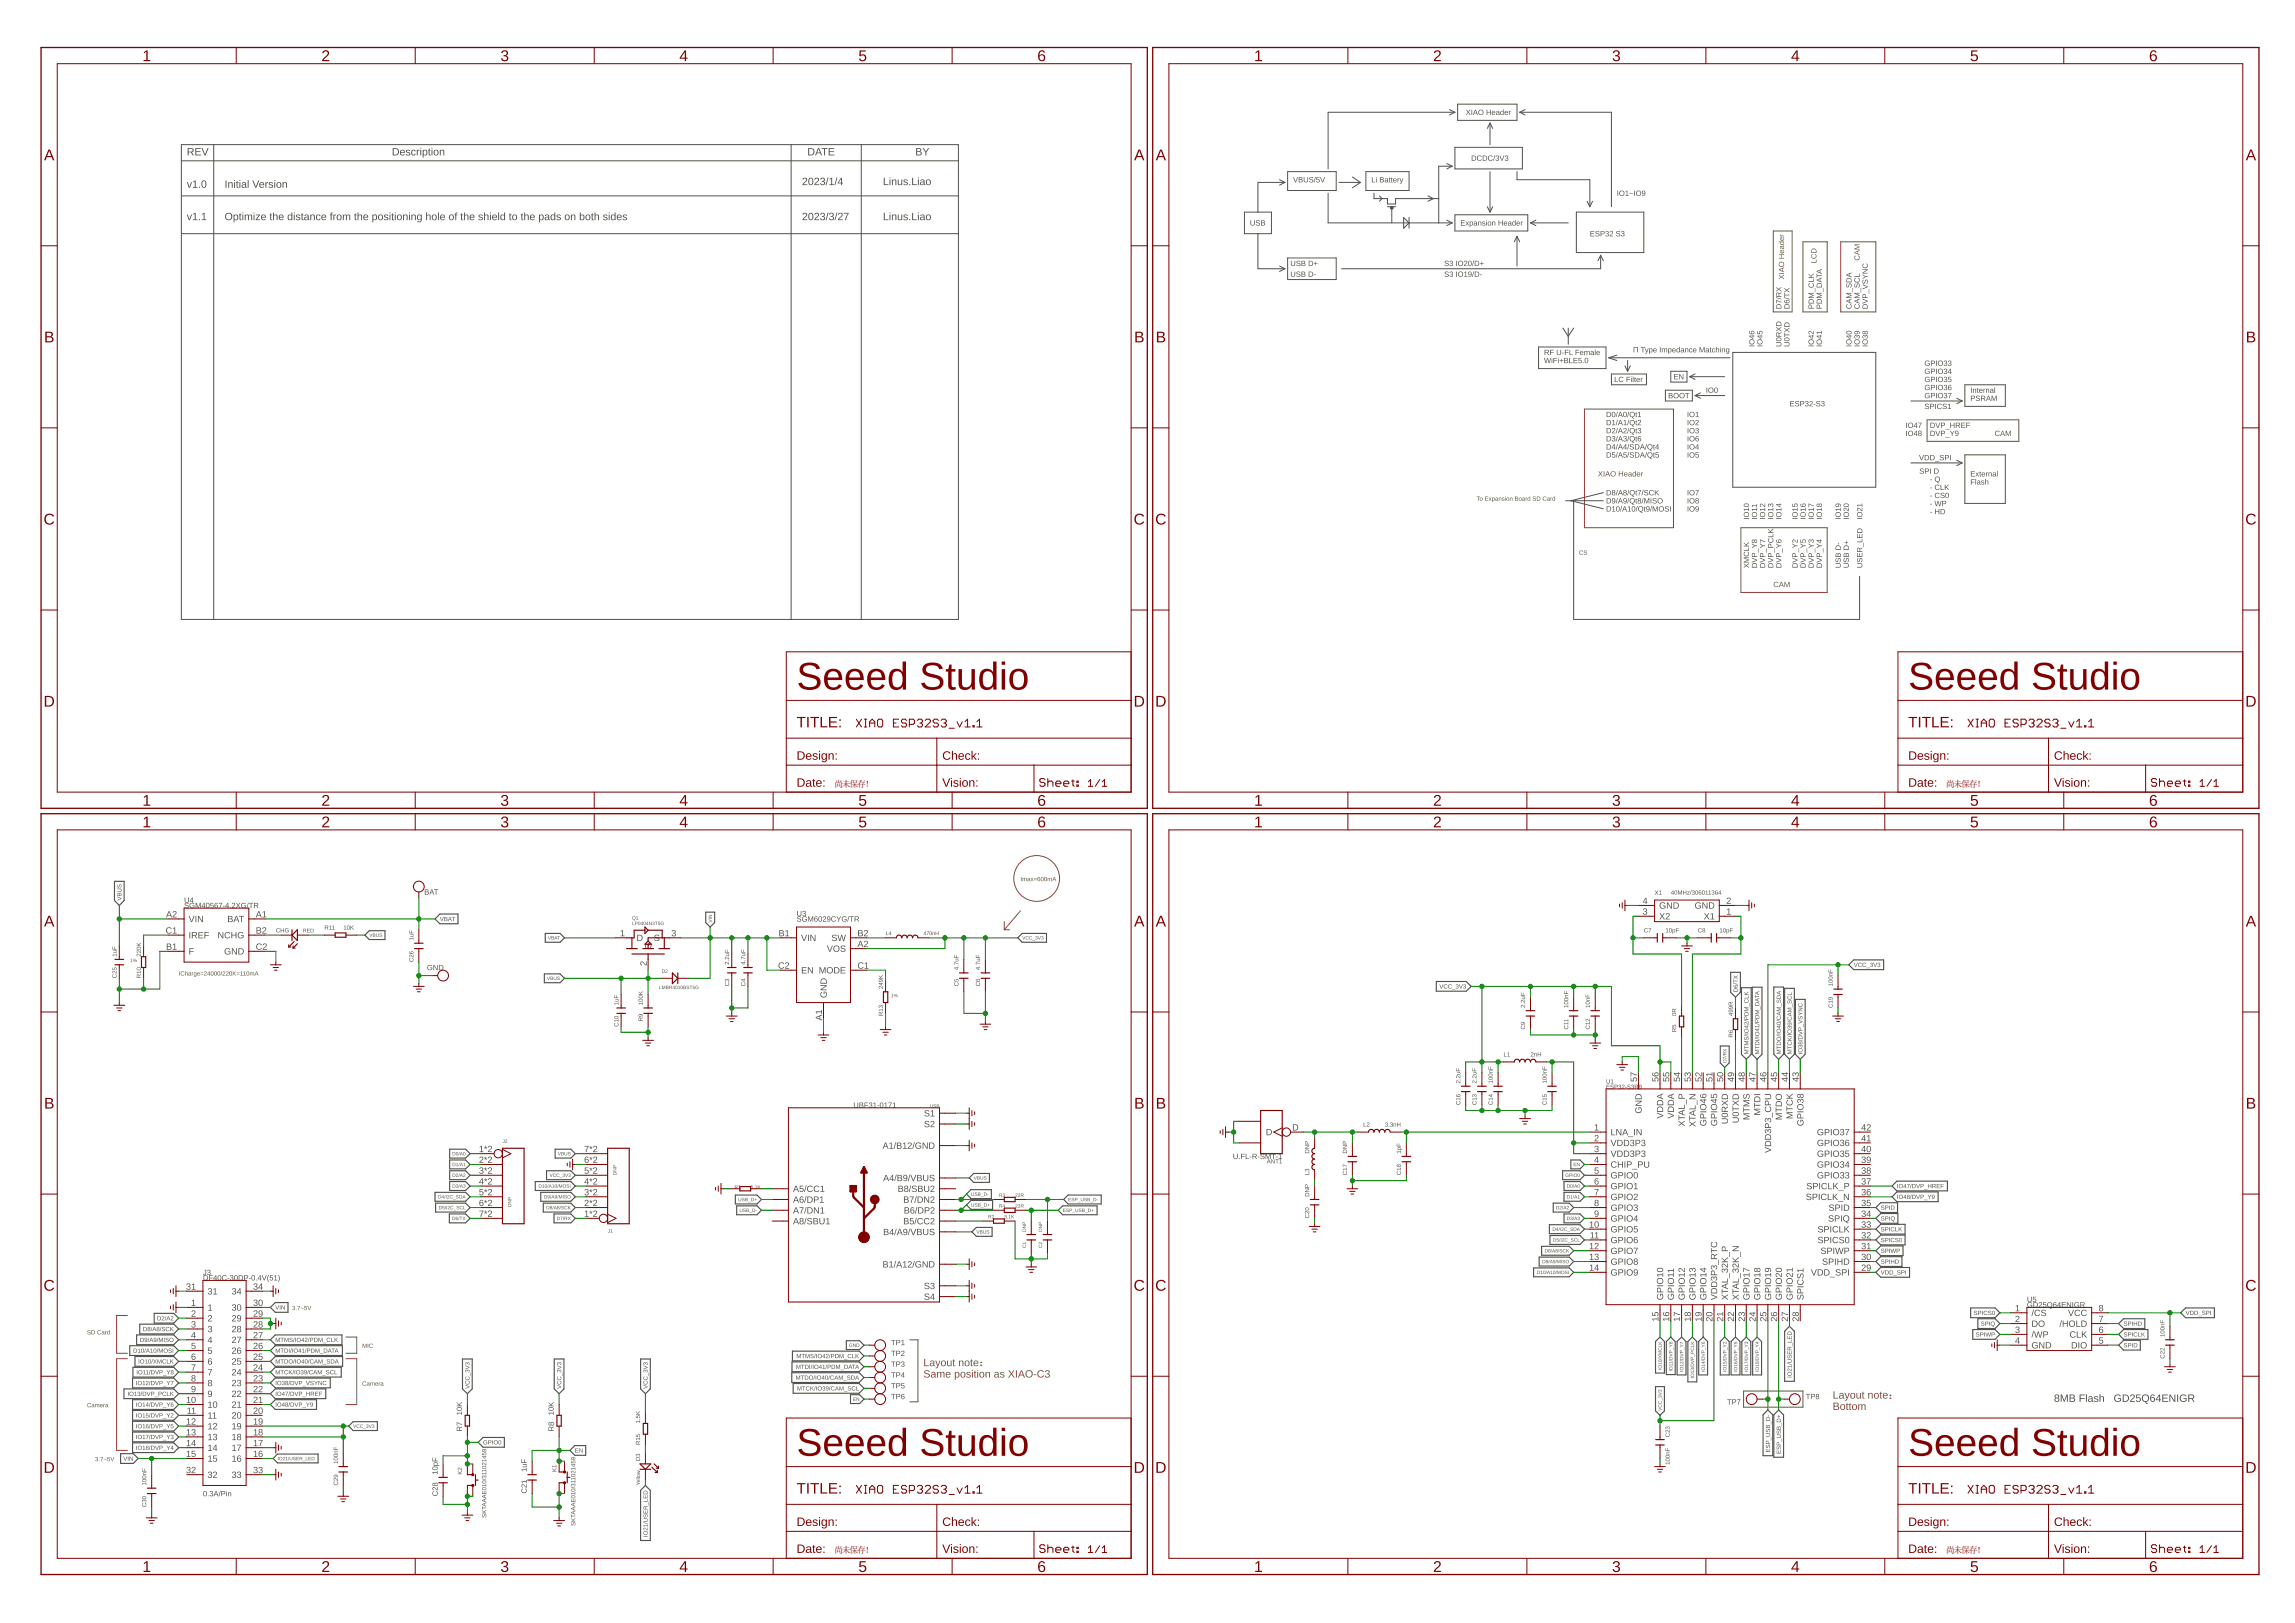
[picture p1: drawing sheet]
<svg xmlns="http://www.w3.org/2000/svg" width="594mm" height="420mm" viewBox="0 0 594 420" stroke-linecap="round" stroke-linejoin="round" font-family="sans-serif">
<defs><g id="words">
<g font-size="2.8" fill="#808000">
<text x="253.4" y="353.7">：</text>
<text x="488.8" y="362.1">：</text>
</g>
<g font-size="2" fill="#800000">
<text x="216" y="203.7">尚未保存！</text>
<text x="503.7" y="203.7">尚未保存！</text>
<text x="216" y="402">尚未保存！</text>
<text x="503.7" y="402">尚未保存！</text>
</g>
</g></defs>
<path d="M264.3 227h.2v1.1h-.2zM264.7 227.3l.6 .1a.26 .26 0 0 1 .3-.1 .26 .26 0 0 1 .2 .3v.5l-.3-.7-.3 .7v-.6l-.2-.1-.3 .7zM266.1 227.4l.5-.1 .2 .8-.3-.1a.27 .27 0 0 1-.4 .1 .27 .27 0 0 1 .1-.5l.3-.1h-.5zM266.1 227.8a.2 .2 0 0 0 .4 0 .2 .2 0 0 0-.4 0zM266.8 227.3l.4 .3 .3-.3-.3 .4 .3 .4-.3-.3-.4 .3 .3-.4zM267.6 227.3l.8 .2zM267.6 227.7l.8 .1zM268.7 227.2l.2-.2 .3 .2h-.4l-.1 .4a.37 .37 0 0 1 .6 0 .37 .37 0 0 1-.3 .6 .37 .37 0 0 1-.4-.4zM268.7 227.8a.23 .23 0 0 0 .4 0 .23 .23 0 0 0-.4 0zM269.5 227.2l.1-.1a.52 .52 0 0 1 .6 .5 .52 .52 0 0 1-.6 .5l-.2-.3zM269.7 227.2a.47 .47 0 0 0-.2 .4 .47 .47 0 0 0 .4 .4 .47 .47 0 0 0 .2-.5 .47 .47 0 0 0-.4-.3zM270.4 227.2l.1-.1a.52 .52 0 0 1 .5 .5 .52 .52 0 0 1-.5 .5l-.2-.3zM270.5 227.2a.47 .47 0 0 0-.1 .4 .47 .47 0 0 0 .4 .4 .47 .47 0 0 0 .1-.5 .47 .47 0 0 0-.4-.3zM271.2 227.3l.6 .1a.26 .26 0 0 1 .3-.1 .26 .26 0 0 1 .2 .3v.5l-.3-.7-.3 .7v-.6l-.3-.1-.2 .7zM272.8 227h.2l.4 1.1-.2-.3h-.5l-.3 .3zM272.9 227.1l-.2 .6h.4z" fill="#808000"/>
<g fill="none" stroke="#808000" stroke-width=".26">
<path d="M466.7 62.6h6.3v18.2h-6.3zM410.1 105.9h23.1v30.7h-23.1zM498.8 108.7h23.8v5.6h-23.8zM450.6 136.6h22.4v16.8h-22.4zM260 238.6v2.1M264.2 235.8l-4.2 4.9M260 240.7h1.4"/>
<circle cx="268.4" cy="227.4" r="5.9"/>
</g>
<g fill="#808000">
<path d="M413.7 122h.2l.4 .5 .4-.5h.2l-.5 .6 .5 .7h-.2l-.4-.5-.4 .5h-.2l.5-.7zM415.1 122h.2v1.3h-.2zM416 122h.3l.5 1.3h-.2l-.1-.3h-.7l-.1 .3h-.2zM416.1 122.1l-.2 .7h.5zM416.8 122.7a.7 .7 0 0 1 1.4 0 .7 .7 0 0 1-1.4 0zM417 122.7a.55 .55 0 0 0 1.1 0 .55 .55 0 0 0-1.1 0zM419 122h.2v.6h.8v-.6h.1v1.3h-.1v-.6h-.8v.6h-.2zM420.5 122.4l.6-.1 .2 .5-.7 .1a.3 .3 0 0 0 .2 .3 .3 .3 0 0 0 .3-.1h.2a.53 .53 0 0 1-.8 .1 .53 .53 0 0 1 0-.8zM420.6 122.5v.2h.5l-.1-.3zM421.6 122.4h.6l.3 .9-.3-.2a.34 .34 0 0 1-.6 .2 .34 .34 0 0 1 .1-.6h.5a.24 .24 0 0 0-.2-.3 .24 .24 0 0 0-.3 .2h-.2zM421.7 123a.25 .25 0 0 0 .5 0 .25 .25 0 0 0-.5 0zM422.7 122.3l.6 .2v-.6h.2v1.4l-.2-.1a.37 .37 0 0 1-.4 .2 .37 .37 0 0 1-.3-.3zM422.8 122.5l.1 .7a.36 .36 0 0 0 .4-.4 .36 .36 0 0 0-.5-.3zM423.8 122.4l.6-.1 .2 .5-.7 .1a.3 .3 0 0 0 .1 .3 .3 .3 0 0 0 .4-.1h.2a.53 .53 0 0 1-.8 .1 .53 .53 0 0 1 0-.8zM423.9 122.5v.2h.5l-.2-.3zM424.8 122.3l.2 .2 .3-.2-.3 .4v.6h-.2z"/>
<path d="M460.5 71.1l.6 .5 .7-.5v.2l-.6 .4 .6 .4v.2l-.7-.5-.6 .5v-.2l.5-.4-.5-.4zM460.5 70.7h1.3v.2h-1.3zM460.5 69.7l1.3-.5v.2l-.4 .1v.7l.4 .1v.2l-1.3-.6zM460.6 69.8l.7 .3v-.5zM460.4 68.5a.7 .7 0 0 1 1.4 0 .7 .7 0 0 1-1.4 0zM460.6 68.5a.55 .55 0 0 0 1.1 0 .55 .55 0 0 0-1.1 0zM460.5 65.9h1.3v.1h-.6v.8h.6v.2h-1.3v-.2h.5v-.8h-.5zM460.8 64.9l.5-.2v.7a.3 .3 0 0 0 .4-.2 .3 .3 0 0 0-.1-.3v-.2a.52 .52 0 0 1 .1 .7 .52 .52 0 0 1-.7 .2 .52 .52 0 0 1-.2-.7zM461 64.9l-.1 .4 .3 .1v-.5zM460.9 63.8l.9-.3-.2 .3a.34 .34 0 0 1 .2 .6 .34 .34 0 0 1-.6-.1v-.5a.24 .24 0 0 0-.3 .2 .24 .24 0 0 0 .2 .3l-.1 .2-.2-.2zM461.2 64.1a.25 .25 0 0 0 .5 0 .25 .25 0 0 0-.5 0zM460.4 62.5h1.4l-.1 .2a.37 .37 0 0 1 .1 .4 .37 .37 0 0 1-.3 .3 .54 .54 0 0 1-.7-.4l.1-.3h-.5zM461 62.8l-.1 .1a.35 .35 0 0 0 .4 .3 .35 .35 0 0 0 .3-.4zM460.8 61.6l.5-.2v.7a.3 .3 0 0 0 .4-.1 .3 .3 0 0 0-.1-.4v-.2a.52 .52 0 0 1 .1 .7 .52 .52 0 0 1-.7 .2 .52 .52 0 0 1-.2-.7zM461 61.7l-.1 .3 .3 .1v-.5zM460.8 60.7l.3 .3h.7v.2h-1l.2-.2z"/>
<path d="M459.3 150.8l.7-.2 .4 .3-.2 .1a.5 .5 0 0 0-.8 0 .5 .5 0 0 0 .1 .7 .5 .5 0 0 0 .7-.1h.2a.69 .69 0 0 1-1.1 .3 .69 .69 0 0 1 0-1.1zM461 150.6h.2l.6 1.4h-.2l-.2-.4h-.6l-.2 .4h-.1zM461.1 150.8l-.2 .6h.5zM461.9 150.6h.3l.4 1.2 .4-1.2h.2v1.4h-.1v-1.2l-.4 1.2-.6-1.2v1.2h-.2z"/>
<path d="M516.6 111.7l.7-.2 .3 .3-.1 .1a.5 .5 0 0 0-.8-.1 .5 .5 0 0 0 .1 .8 .5 .5 0 0 0 .7-.1h.1a.69 .69 0 0 1-1 .2 .69 .69 0 0 1 0-1zM518.3 111.5h.2l.5 1.4h-.2l-.1-.4h-.6l-.2 .4h-.2zM518.4 111.7l-.3 .6h.5zM519.2 111.5h.2l.5 1.2 .4-1.2h.2v1.4h-.2l.1-1.2-.5 1.2-.5-1.2v1.2h-.2z"/>
<path d="M480.2 66.2l.1-.1 .1 .2a.5 .5 0 0 0 0 .8 .5 .5 0 0 0 .7-.1 .5 .5 0 0 0-.1-.7v-.2a.68 .68 0 0 1 .2 1 .68 .68 0 0 1-1 .1 .68 .68 0 0 1 0-1zM480 65.3l1.4-.6v.2l-.4 .2v.6l.4 .2v.1l-1.4-.5zM480.2 65.4l.6 .2v-.5zM480 63.3h1.4v.1h-1.2l1.2 .5-1.2 .5h1.2v.2h-1.4v-.3l1.2-.4-1.2-.4z"/>
<path d="M468.9 67.8h1.2v-.7h.1v.9h-1.3zM469 65.8l.2-.1v.2a.5 .5 0 0 0 0 .8 .5 .5 0 0 0 .7-.1 .5 .5 0 0 0-.1-.7l.1-.2a.68 .68 0 0 1 .2 1 .68 .68 0 0 1-1 .1 .68 .68 0 0 1-.1-1zM469 64.5a.7 .7 0 0 1 .8-.1 .7 .7 0 0 1 .4 .6v.5h-1.3zM469.1 64.7l-.1 .6h1.1a.58 .58 0 0 0-.2-.7 .58 .58 0 0 0-.8 .1z"/>
</g>
<path d="M459 59.8h4.9v21h-4.9zM476.5 62.6h9.1v18.2h-9.1z" fill="none" stroke="#808000" stroke-width=".26"/>
<g fill="#808000">
<path d="M46.4 251.5h.1v1.1h-.1zM46.9 251.6l.5-.1 .3 .2-.1 .1a.4 .4 0 0 0-.6-.1 .4 .4 0 0 0 0 .6 .4 .4 0 0 0 .6-.1 .41 .41 0 0 1-.3 .4 .41 .41 0 0 1-.5-.3zM47.9 251.4h.2v.5a.28 .28 0 0 1 .3-.2 .28 .28 0 0 1 .2 .3v.6l-.3-.8-.4 .8zM48.8 251.8h.6l.2 .8-.3-.2a.27 .27 0 0 1-.4 .1 .27 .27 0 0 1 0-.4l.4-.2h-.5zM48.9 252.3a.2 .2 0 0 0 .4 0 .2 .2 0 0 0-.4 0zM49.7 251.7l.1 .2 .2-.2-.2 .3v.6h-.1zM50.2 251.8l.6-.1v.8l-.1 .3-.5-.1a.31 .31 0 0 0 .3 0 .31 .31 0 0 0 .2-.3l-.1 .1a.4 .4 0 0 1-.5-.2 .4 .4 0 0 1 .1-.5zM50.3 251.9v.2a.27 .27 0 0 0 .3 .2 .27 .27 0 0 0 .2-.3 .27 .27 0 0 0-.3-.2zM51.1 251.8h.5l.1 .4h-.5a.33 .33 0 0 0 .2 .3 .33 .33 0 0 0 .3-.1 .42 .42 0 0 1-.6 .1 .42 .42 0 0 1 0-.7zM51.2 251.9v.2h.4l-.1-.3zM51.9 251.8l.8 .1zM51.9 252.2l.8 .1zM52.9 251.5a.39 .39 0 0 1 .6 .3 .39 .39 0 0 1-.4 .5l-.1 .1 .5 .2h-.7l.6-.8-.2-.2-.4 .1zM54.1 251.5h.2v.7h.1l-.1 .4-.2-.3h-.5zM54.1 251.6l-.3 .6h.3zM54.6 251.6l.1-.1a.52 .52 0 0 1 .6 .5 .52 .52 0 0 1-.6 .5l-.1-.2zM54.8 251.6a.47 .47 0 0 0-.2 .5 .47 .47 0 0 0 .4 .3 .47 .47 0 0 0 .2-.5 .47 .47 0 0 0-.4-.3zM55.5 251.6l.1-.1a.52 .52 0 0 1 .6 .5 .52 .52 0 0 1-.6 .5l-.2-.2zM55.7 251.6a.47 .47 0 0 0-.2 .5 .47 .47 0 0 0 .4 .3 .47 .47 0 0 0 .2-.5 .47 .47 0 0 0-.4-.3zM56.4 251.6l.1-.1a.52 .52 0 0 1 .5 .5 .52 .52 0 0 1-.5 .5l-.2-.2zM56.5 251.6a.47 .47 0 0 0-.1 .5 .47 .47 0 0 0 .4 .3 .47 .47 0 0 0 .1-.5 .47 .47 0 0 0-.4-.3zM57.4 251.4l-.3 1.2zM57.7 251.5a.39 .39 0 0 1 .6 .3 .39 .39 0 0 1-.4 .5l-.1 .1 .5 .2h-.7l.6-.8-.2-.2-.4 .1zM58.6 251.5a.39 .39 0 0 1 .6 .3 .39 .39 0 0 1-.4 .5l-.2 .1 .6 .2h-.7l.5-.8-.2-.2-.3 .1zM59.4 251.6l.1-.1a.52 .52 0 0 1 .6 .5 .52 .52 0 0 1-.6 .5l-.2-.2zM59.6 251.6a.47 .47 0 0 0-.2 .5 .47 .47 0 0 0 .4 .3 .47 .47 0 0 0 .2-.5 .47 .47 0 0 0-.4-.3zM60.3 251.5h.1v.5l.7-.5-.5 .4 .6 .7-.7-.6-.2 .6zM61.3 251.8l.7 .1zM61.3 252.2l.7 .1zM62.2 251.7l.4-.2v.9l.3 .2h-.7l.3-.2v-.8l-.3 .2zM63 251.7l.4-.2v.9l.2 .2h-.6l.2-.2v-.8l-.2 .2zM63.9 251.6l.1-.1a.52 .52 0 0 1 .5 .5 .52 .52 0 0 1-.5 .5l-.2-.2zM64 251.6a.47 .47 0 0 0-.1 .5 .47 .47 0 0 0 .4 .3 .47 .47 0 0 0 .1-.5 .47 .47 0 0 0-.4-.3zM64.7 251.7l.6 .2a.26 .26 0 0 1 .3-.2 .26 .26 0 0 1 .2 .3v.6l-.3-.8-.3 .8v-.7l-.3-.1-.2 .8zM66.3 251.5h.2l.4 1.1-.2-.4h-.5l-.3 .4zM66.4 251.6l-.2 .5h.4z"/>
<path d="M75.8 338.1a.31 .31 0 0 1 .5 0 .31 .31 0 0 1-.2 .5 .29 .29 0 0 1 .3 .4 .29 .29 0 0 1-.4 .2l-.4-.3 .4 .2a.2 .2 0 0 0 .2-.3 .2 .2 0 0 0-.2-.1l-.1-.1a.21 .21 0 0 0 .3-.1 .21 .21 0 0 0-.1-.3 .21 .21 0 0 0-.3 .2l-.1-.1zM76.6 339l.1 .2zM77 338.1h.7l-.4 1.1h-.1v-.3l.3-.7zM77.8 338.6l.8 .1zM78.8 338.1h.6l-.5 .1v.3a.37 .37 0 0 1 .5 .2 .37 .37 0 0 1-.2 .5 .37 .37 0 0 1-.5-.3l.4 .2a.29 .29 0 0 0 .1-.5 .29 .29 0 0 0-.4 .1zM79.6 338.1h.1l.4 .9 .3-.9h.2l-.5 1.1h-.1z"/>
<path d="M24.8 377.3a.31 .31 0 0 1 .5-.1 .31 .31 0 0 1-.2 .5 .29 .29 0 0 1 .3 .4 .29 .29 0 0 1-.4 .2l-.3-.3 .3 .2a.2 .2 0 0 0 .3-.2 .2 .2 0 0 0-.3-.2l-.1-.1a.21 .21 0 0 0 .3-.1 .21 .21 0 0 0-.1-.3 .21 .21 0 0 0-.3 .2h-.1zM25.6 378.1l.2 .2zM26 377.2h.7l-.4 1.1h-.1v-.3l.4-.7zM26.8 377.7l.8 .1zM27.8 377.2h.6l-.5 .1v.4a.37 .37 0 0 1 .5 .1 .37 .37 0 0 1-.2 .5 .37 .37 0 0 1-.5-.3l.4 .2a.29 .29 0 0 0 .2-.5 .29 .29 0 0 0-.5 .1zM28.6 377.2h.1l.4 .9 .3-.9h.2l-.4 1.1h-.2z"/>
<path d="M22.7 344.4h.5l.2 .2-.5-.1a.39 .39 0 0 0 .1 .4 .39 .39 0 0 0 .4 .1h.1a.44 .44 0 0 1-.3 .5 .44 .44 0 0 1-.6-.2v-.1l.2 .1a.27 .27 0 0 0 .4 .1 .27 .27 0 0 0 .1-.4l-.6-.2zM23.7 344.4h.3a.54 .54 0 0 1 .6 .5 .54 .54 0 0 1-.5 .5h-.4zM23.8 344.5v.8a.46 .46 0 0 0 .7-.4 .46 .46 0 0 0-.7-.4zM25.3 344.5l.6-.1 .3 .2-.2 .1a.4 .4 0 0 0-.6-.1 .4 .4 0 0 0 .1 .6 .4 .4 0 0 0 .6-.1 .41 .41 0 0 1-.4 .4 .41 .41 0 0 1-.4-.3zM26.4 344.7h.5l.2 .7-.2-.1a.27 .27 0 0 1-.5 .1 .27 .27 0 0 1 .1-.4l.3-.2h-.5zM26.5 345.2a.2 .2 0 0 0 .4 0 .2 .2 0 0 0-.4 0zM27.2 344.6l.2 .2 .2-.2-.2 .3v.5h-.2zM27.8 344.7h.5v-.4h.1v1.1l-.1-.1a.29 .29 0 0 1-.3 .2 .29 .29 0 0 1-.3-.3zM27.9 344.8v.5a.28 .28 0 0 0 .4-.3 .28 .28 0 0 0-.4-.2z"/>
<path d="M22.7 363.4l.6-.2 .3 .3h-.2a.4 .4 0 0 0-.6 0 .4 .4 0 0 0 .1 .6 .4 .4 0 0 0 .6-.1 .41 .41 0 0 1-.4 .4 .41 .41 0 0 1-.5-.3zM23.8 363.6l.5-.1 .2 .8-.3-.2a.27 .27 0 0 1-.4 .2 .27 .27 0 0 1 .1-.5l.3-.1h-.5zM23.9 364a.2 .2 0 0 0 .4 0 .2 .2 0 0 0-.4 0zM24.6 363.5l.6 .1a.26 .26 0 0 1 .3-.1 .26 .26 0 0 1 .2 .3v.5l-.3-.7-.3 .7v-.6l-.2-.1-.3 .7zM26 363.6l.4-.1 .2 .4h-.6a.33 .33 0 0 0 .2 .3 .33 .33 0 0 0 .4-.1 .42 .42 0 0 1-.6 .1 .42 .42 0 0 1 0-.6zM26.1 363.6l-.1 .2h.5l-.2-.2zM26.8 363.5l.1 .1 .3-.1-.3 .3v.5h-.1zM27.4 363.6l.5-.1 .2 .8-.3-.2a.27 .27 0 0 1-.4 .2 .27 .27 0 0 1 .1-.5l.3-.1h-.5zM27.4 364a.2 .2 0 0 0 .4 0 .2 .2 0 0 0-.4 0z"/>
<path d="M94 357.8l.5-.2 .3 .3h-.1a.4 .4 0 0 0-.6 0 .4 .4 0 0 0 0 .6 .4 .4 0 0 0 .6-.1 .41 .41 0 0 1-.4 .4 .41 .41 0 0 1-.4-.3zM95 358l.5-.1 .2 .8-.2-.1a.27 .27 0 0 1-.5 .1 .27 .27 0 0 1 .1-.5l.4-.1h-.5zM95.1 358.4a.2 .2 0 0 0 .4 0 .2 .2 0 0 0-.4 0zM95.8 357.9l.7 .1a.26 .26 0 0 1 .3-.1 .26 .26 0 0 1 .1 .3v.5l-.2-.7-.4 .7v-.6l-.2-.1-.2 .7zM97.2 358l.5-.1 .1 .4h-.5a.33 .33 0 0 0 .2 .3 .33 .33 0 0 0 .3-.1 .42 .42 0 0 1-.6 .1 .42 .42 0 0 1 0-.6zM97.3 358v.2h.4l-.1-.2zM98 357.9l.2 .2 .2-.2-.2 .3v.5h-.2zM98.6 358l.5-.1 .2 .8-.3-.1a.27 .27 0 0 1-.4 .1 .27 .27 0 0 1 .1-.5l.3-.1h-.5zM98.7 358.4a.2 .2 0 0 0 .4 0 .2 .2 0 0 0-.4 0z"/>
<path d="M93.9 347.9h.2l.3 .9 .3-.9h.2v1h-.1v-.9l-.4 .9-.4-.9-.1 .9zM95.2 347.9h.1v1h-.1zM95.7 348l.5-.1 .3 .2-.1 .1a.4 .4 0 0 0-.6-.1 .4 .4 0 0 0 0 .6 .4 .4 0 0 0 .6-.1 .41 .41 0 0 1-.3 .4 .41 .41 0 0 1-.5-.3z"/>
</g>
<path d="M30.2 351.7v23.8" fill="none" stroke="#808000" stroke-width=".26"/>
<path d="M382.2 128.6h.9l-.3 .1v.9h-.2v-.9zM383 129.2a.42 .42 0 0 1 .8 0 .42 .42 0 0 1-.8 0zM383.1 129.2a.29 .29 0 0 0 .5 0 .29 .29 0 0 0-.5 0zM384.4 128.6h.8l-.6 .1v.3h.6l-.6 .1v.4l.7 .1h-.9zM385.4 128.8l.3 .3 .4-.3-.3 .4 .3 .4-.4-.3-.3 .3 .2-.4zM386.2 128.8l.2 .1 .1-.1a.38 .38 0 0 1 .4 .5 .38 .38 0 0 1-.5 .2v.5h-.2zM386.5 128.9l-.1 .1a.3 .3 0 0 0 0 .4 .3 .3 0 0 0 .3 .1v-.5zM387.1 128.9h.6l.2 .7-.3-.1a.27 .27 0 0 1-.4 .1 .27 .27 0 0 1 0-.4l.4-.2h-.5zM387.2 129.4a.2 .2 0 0 0 .4 0 .2 .2 0 0 0-.4 0zM388 128.8l.1 .1a.28 .28 0 0 1 .3-.1 .28 .28 0 0 1 .2 .3v.5l-.3-.7-.3 .7zM388.9 128.9l.3-.1 .2 .2h-.5a.33 .33 0 0 1 .5 .4 .33 .33 0 0 1-.5 .2l-.1-.2h.5l-.5-.3zM389.6 128.5l.2 .1zM389.6 128.8h.2v.8h-.2zM389.8 129.2a.45 .45 0 0 1 .9 0 .45 .45 0 0 1-.9 0zM389.9 129.2a.3 .3 0 0 0 .6 0 .3 .3 0 0 0-.6 0zM390.8 128.8l.2 .1a.28 .28 0 0 1 .3-.1 .28 .28 0 0 1 .2 .3v.5l-.3-.7-.4 .7zM392.2 128.6l.7 .1-.2 .4 .3 .1-.1 .4h-.7zM392.3 128.7v.3l.5-.1-.1-.2zM392.3 129.1v.4l.5-.1v-.2zM393.1 129.2a.42 .42 0 0 1 .8 0 .42 .42 0 0 1-.8 0zM393.2 129.2a.29 .29 0 0 0 .5 0 .29 .29 0 0 0-.5 0zM394.1 128.9h.5l.2 .7-.2-.1a.27 .27 0 0 1-.5 .1 .27 .27 0 0 1 .1-.4l.4-.2h-.5zM394.2 129.4a.2 .2 0 0 0 .4 0 .2 .2 0 0 0-.4 0zM394.9 128.8l.2 .2 .2-.2-.2 .3v.5h-.2zM395.5 128.8l.5 .1v-.4h.1v1.1l-.1-.1a.29 .29 0 0 1-.3 .1 .29 .29 0 0 1-.3-.2zM395.6 129l.1 .5a.28 .28 0 0 0 .3-.3 .28 .28 0 0 0-.4-.2zM396.9 128.6h.4l.3 .2-.5-.1a.39 .39 0 0 0 .1 .4 .39 .39 0 0 0 .4 .1 .44 .44 0 0 1-.3 .5 .44 .44 0 0 1-.5-.2l-.1-.1 .3 .1a.27 .27 0 0 0 .3 .1 .27 .27 0 0 0 .1-.4l-.6-.2zM397.8 128.6h.4a.54 .54 0 0 1 .6 .5 .54 .54 0 0 1-.6 .5h-.4zM398 128.7v.8a.46 .46 0 0 0 .6-.4 .46 .46 0 0 0-.6-.4zM399.5 128.7l.5-.1 .3 .2-.1 .1a.4 .4 0 0 0-.6-.1 .4 .4 0 0 0 0 .6 .4 .4 0 0 0 .6-.1 .41 .41 0 0 1-.4 .4 .41 .41 0 0 1-.4-.3zM400.5 128.9h.6l.2 .7-.3-.1a.27 .27 0 0 1-.4 .1 .27 .27 0 0 1 .1-.4l.3-.2h-.5zM400.6 129.4a.2 .2 0 0 0 .4 0 .2 .2 0 0 0-.4 0zM401.4 128.8l.1 .2 .3-.2-.3 .3v.5h-.1zM402 128.8l.4 .1v-.4h.1l.1 1.1-.2-.1a.29 .29 0 0 1-.3 .1 .29 .29 0 0 1-.2-.2zM402 129l.1 .5a.28 .28 0 0 0 .3-.3 .28 .28 0 0 0-.4-.2z" fill="#808000"/>
<path d="M30.2 351.7h2.8M33 340.6h-2.8v9.7h2.8M89.6 351.7h2.8v11.9h-2.8M89.6 346.1h2.8v4.2h-2.8M30.2 375.5h2.8" fill="none" stroke="#808000" stroke-width=".26"/>
<g fill="#808000">
<path d="M239.2 351.8h.3v1.7h1v.2h-1.3zM240.8 352.4l.5-.2 .4 .1 .2 1.1 .2 .3h-.3l-.2-.3a.49 .49 0 0 1-.6 .3 .49 .49 0 0 1-.3-.6 .49 .49 0 0 1 .6-.3h.3a.33 .33 0 0 0-.2-.4 .33 .33 0 0 0-.4 .2h-.3zM240.9 353.2a.35 .35 0 0 0 .7 0 .35 .35 0 0 0-.7 0zM242.1 352.2h.2l.5 1.2 .4-1.2h.2l-.5 1.5a.59 .59 0 0 1-.7 .5l.5-.5zM243.7 352.4a.7 .7 0 0 1 1.1 .1 .7 .7 0 0 1-.2 1 .7 .7 0 0 1-1-.3zM243.9 352.5a.5 .5 0 0 0-.1 .7 .5 .5 0 0 0 .8 .1 .51 .51 0 0 0 0-.7 .51 .51 0 0 0-.7-.1zM245.2 352.2h.2v.9a.35 .35 0 0 0 .4 .4 .35 .35 0 0 0 .3-.4v-.9h.2v1.5h-.2v-.3a.49 .49 0 0 1-.6 .3 .49 .49 0 0 1-.3-.5zM246.8 351.9h.2v.3h.2v.2h-.2v.9l.3 .4-.5-.1-.1-1.2-.1-.2h.1zM248.2 352.2h.3v.3a.49 .49 0 0 1 .5-.3 .49 .49 0 0 1 .4 .5v1h-.2v-.9a.35 .35 0 0 0-.4-.4 .35 .35 0 0 0-.3 .4v.9h-.3zM249.9 352.4a.7 .7 0 0 1 1 .1 .7 .7 0 0 1-.2 1 .7 .7 0 0 1-1-.3zM250 352.5a.5 .5 0 0 0 0 .7 .5 .5 0 0 0 .7 .1 .51 .51 0 0 0 0-.7 .51 .51 0 0 0-.7-.1zM251.4 351.9h.2v.3h.2v.2h-.2v.9l.2 .4-.5-.1v-1.2l-.2-.2h.2zM252.2 352.4a.66 .66 0 0 1 .8-.1 .66 .66 0 0 1 .3 .7h-1.1a.42 .42 0 0 0 .3 .5 .42 .42 0 0 0 .5-.2l.2 .1a.73 .73 0 0 1-1.1 .1 .73 .73 0 0 1 .1-1.1zM252.4 352.5l-.2 .3h.8l-.2-.4z"/>
<path d="M239.3 354.9a.89 .89 0 0 1 1.4 .2l-.3 .1a.44 .44 0 0 0-.5-.4 .44 .44 0 0 0-.3 .6h.1a.78 .78 0 0 1 .9 1 .97 .97 0 0 1-1.5-.2l.3-.1a.51 .51 0 0 0 .6 .4 .51 .51 0 0 0 .4-.6l-1-.4zM241.1 355.3l.5-.2 .4 .2 .2 1.1 .2 .2h-.3l-.2-.3a.49 .49 0 0 1-.6 .4 .49 .49 0 0 1-.3-.6 .49 .49 0 0 1 .6-.4h.3a.33 .33 0 0 0-.2-.4 .33 .33 0 0 0-.4 .3l-.3-.1zM241.3 356.1a.35 .35 0 0 0 .6 0 .35 .35 0 0 0-.6 0zM242.6 355.2h.2v.2a.45 .45 0 0 1 .4-.3 .45 .45 0 0 1 .4 .3 .45 .45 0 0 1 .6-.2 .45 .45 0 0 1 .3 .5v.9h-.2l-.1-1.1-.2-.2-.3 .3v1h-.3v-1.1l-.4-.1-.2 .2v1h-.2zM245 355.3a.66 .66 0 0 1 .8-.1 .66 .66 0 0 1 .3 .7h-1.1a.42 .42 0 0 0 .3 .5 .42 .42 0 0 0 .5-.2l.2 .1a.73 .73 0 0 1-1.1 .1 .73 .73 0 0 1 .1-1.1zM245.2 355.4l-.2 .4h.8l-.2-.5zM247.1 355.2h.3v.2a.55 .55 0 0 1 .7-.2 .55 .55 0 0 1 .3 .7 .59 .59 0 0 1-.7 .7l-.3-.2v.8h-.2zM247.6 355.4a.53 .53 0 0 0-.2 .7 .53 .53 0 0 0 .6 .2 .55 .55 0 0 0 .2-.6 .55 .55 0 0 0-.6-.3zM248.8 355.3a.7 .7 0 0 1 1 .1 .7 .7 0 0 1-.2 1 .7 .7 0 0 1-1-.3zM249 355.5a.5 .5 0 0 0-.1 .7 .5 .5 0 0 0 .7 0 .51 .51 0 0 0 0-.6 .51 .51 0 0 0-.6-.1zM250.3 355.2h.6l.4 .3h-.2a.3 .3 0 0 0-.4-.2 .3 .3 0 0 0-.2 .4l.6 .2a.43 .43 0 0 1 .2 .5 .43 .43 0 0 1-.6 .2l-.5-.2-.1-.1 .2-.1a.35 .35 0 0 0 .4 .3 .35 .35 0 0 0 .3-.4l-.2-.1a.48 .48 0 0 1-.5-.2 .48 .48 0 0 1 0-.6zM251.6 354.6h.2v.3h-.2zM251.6 355.2h.2v1.4h-.2zM252.3 354.8h.2v.4h.2v.1h-.2v1l.3 .3-.5-.1-.1-1.2-.1-.1h.1zM253 354.6h.2v.3h-.2zM253 355.2h.2v1.4h-.2zM253.7 355.3a.7 .7 0 0 1 1 .1 .7 .7 0 0 1-.2 1 .7 .7 0 0 1-1-.3zM253.9 355.5a.5 .5 0 0 0-.1 .7 .5 .5 0 0 0 .7 0 .51 .51 0 0 0 0-.6 .51 .51 0 0 0-.6-.1zM255.1 355.2h.2v.2a.49 .49 0 0 1 .6-.2 .49 .49 0 0 1 .4 .5v.9h-.3v-.9a.35 .35 0 0 0-.4-.4 .35 .35 0 0 0-.2 .5v.8h-.3zM257.5 355.3l.5-.2 .4 .2 .1 1.1 .2 .2h-.3l-.1-.3a.49 .49 0 0 1-.6 .4 .49 .49 0 0 1-.4-.6 .49 .49 0 0 1 .7-.4h.3a.33 .33 0 0 0-.2-.4 .33 .33 0 0 0-.4 .3l-.3-.1zM257.6 356.1a.35 .35 0 0 0 .7 0 .35 .35 0 0 0-.7 0zM259 355.2h.7l.3 .3h-.2a.3 .3 0 0 0-.4-.2 .3 .3 0 0 0-.2 .4l.6 .2a.43 .43 0 0 1 .2 .5 .43 .43 0 0 1-.6 .2l-.5-.2-.1-.1 .2-.1a.35 .35 0 0 0 .5 .3 .35 .35 0 0 0 .2-.4l-.2-.1a.48 .48 0 0 1-.5-.2 .48 .48 0 0 1 0-.6zM261 354.7h.3l.5 .8 .5-.8h.3l-.6 .9 .7 1h-.3l-.6-.8-.6 .8h-.2l.7-1zM263 354.7h.2v1.9h-.2zM264.3 354.7h.3l.7 1.9h-.2l-.3-.5h-.8l-.2 .5h-.3zM264.4 354.9l-.3 1h.7zM265.4 355.7a.98 .98 0 0 1 1.9 0 .98 .98 0 0 1-1.9 0zM265.6 355.7a.75 .75 0 0 0 1.5 0 .75 .75 0 0 0-1.5 0zM267.6 355.8h.7v.2h-.7zM268.8 355a.95 .95 0 0 1 1.4 .2h-.2a.7 .7 0 0 0-1 0 .7 .7 0 0 0 0 1 .7 .7 0 0 0 1.1-.2l.2 .1a.97 .97 0 0 1-1.5 .3 .97 .97 0 0 1 0-1.4zM270.7 354.8a.54 .54 0 0 1 .9 0 .54 .54 0 0 1-.3 .9 .55 .55 0 0 1 .4 .8 .55 .55 0 0 1-.9 .1l-.3-.5h.2a.39 .39 0 0 0 .5 .4 .39 .39 0 0 0 .2-.7h-.5v-.2a.37 .37 0 0 0 .6-.2 .37 .37 0 0 0-.3-.5 .37 .37 0 0 0-.5 .3h-.2z"/>
</g>
<path d="M235.5 346.8h2.1v16.1h-2.1M451.3 360.1h15.4v4.2h-15.4z" fill="none" stroke="#808000" stroke-width=".26"/>
<g fill="#808000">
<path d="M474.6 360.2h.3v1.7h.9v.2h-1.2zM476.2 360.8l.5-.2 .4 .1 .1 1.1 .3 .3h-.3l-.2-.3a.49 .49 0 0 1-.6 .3 .49 .49 0 0 1-.3-.6 .49 .49 0 0 1 .6-.3h.3a.33 .33 0 0 0-.2-.4 .33 .33 0 0 0-.4 .2h-.3zM476.3 361.6a.35 .35 0 0 0 .7 0 .35 .35 0 0 0-.7 0zM477.5 360.6h.2l.5 1.2 .4-1.2h.2l-.5 1.5a.59 .59 0 0 1-.8 .5l.5-.5zM479.1 360.8a.7 .7 0 0 1 1 0 .7 .7 0 0 1-.1 1.1 .7 .7 0 0 1-1-.3zM479.3 360.9a.5 .5 0 0 0-.1 .7 .5 .5 0 0 0 .8 .1 .51 .51 0 0 0-.1-.7 .51 .51 0 0 0-.6-.1zM480.5 360.6h.3v.9a.35 .35 0 0 0 .4 .4 .35 .35 0 0 0 .3-.5v-.8h.2v1.5h-.2v-.3a.49 .49 0 0 1-.6 .3 .49 .49 0 0 1-.4-.5zM482.2 360.3h.1v.3h.3v.2h-.3v.9l.3 .3-.5-.1v-1.1l-.2-.2h.2zM483.6 360.6h.2v.3a.49 .49 0 0 1 .6-.3 .49 .49 0 0 1 .4 .5v1h-.3v-1a.35 .35 0 0 0-.4-.4 .35 .35 0 0 0-.2 .5v.9h-.3zM485.2 360.8a.7 .7 0 0 1 1.1 0 .7 .7 0 0 1-.2 1.1 .7 .7 0 0 1-1-.3zM485.4 360.9a.5 .5 0 0 0-.1 .7 .5 .5 0 0 0 .8 .1 .51 .51 0 0 0 0-.7 .51 .51 0 0 0-.7-.1zM486.8 360.3h.1v.3h.3v.2h-.3v.9l.3 .3-.5-.1v-1.1l-.2-.2h.2zM487.5 360.8a.66 .66 0 0 1 .8-.2 .66 .66 0 0 1 .4 .8h-1.1a.42 .42 0 0 0 .3 .5 .42 .42 0 0 0 .5-.2h.2a.73 .73 0 0 1-1.1 .2 .73 .73 0 0 1 0-1.1zM487.7 360.9l-.1 .3h.8l-.2-.4z"/>
<path d="M474.6 363.1a1.23 1.23 0 0 1 1.3 .3l.1 .3-.4 .3a.52 .52 0 0 1 .5 .6 .52 .52 0 0 1-.7 .4h-.8zM474.9 363.3v.6l.8-.2-.1-.3zM474.9 364.1v.7l.9-.2-.2-.4zM476.5 363.7a.7 .7 0 0 1 1 .1 .7 .7 0 0 1-.1 1 .7 .7 0 0 1-1-.3zM476.7 363.8a.5 .5 0 0 0-.1 .8 .5 .5 0 0 0 .8 0 .51 .51 0 0 0-.1-.7 .51 .51 0 0 0-.6-.1zM478.1 363.2h.1v.3h.3v.2h-.3v.9l.3 .4-.5-.1v-1.2l-.2-.2h.2zM478.8 363.2h.2v.3h.2v.2h-.2v.9l.3 .4-.5-.1-.1-1.2-.1-.2h.1zM479.6 363.7a.7 .7 0 0 1 1 .1 .7 .7 0 0 1-.2 1 .7 .7 0 0 1-1-.3zM479.8 363.8a.5 .5 0 0 0-.1 .8 .5 .5 0 0 0 .7 0 .51 .51 0 0 0 0-.7 .51 .51 0 0 0-.6-.1zM481 363.5h.2v.3a.45 .45 0 0 1 .5-.3 .45 .45 0 0 1 .4 .3 .45 .45 0 0 1 .5-.3 .45 .45 0 0 1 .3 .5v1h-.2v-1.1l-.3-.2-.3 .3v1h-.2l-.1-1.1-.4-.2-.1 .3v1h-.3z"/>
<path d="M230.8 257.4l.3-.1v.8h.2h-.6h.3v-.7zM231.9 257.9a.25 .25 0 0 1 .5 0 .25 .25 0 0 1-.5 0zM232.1 257.3l-.5 .8zM231.3 257.5a.25 .25 0 0 1 .5 0 .25 .25 0 0 1-.5 0zM232.2 257.7v.4l.1-.3zM231.5 257.4l.1 .4 .1-.3z"/>
<path d="M33.8 248.3l.3-.1v.8l.2 .1h-.5l.2-.1v-.7zM34.9 248.8a.25 .25 0 0 1 .5 0 .25 .25 0 0 1-.5 0zM35.2 248.2l-.6 .9zM34.3 248.4a.25 .25 0 0 1 .5 0 .25 .25 0 0 1-.5 0zM35.2 248.6v.4l.1-.3zM34.6 248.3v.4l.1-.3z"/>
</g>
<path d="M46.9 50.7h201.2" fill="none" stroke="#505050" stroke-width=".26"/>
<g fill="#505050">
<path d="M48.4 47.2h.2l.4 1.2 .5-1.2h.2l-.5 1.4h-.3zM50 47l.7-.3v1.7h.4v.2h-1.2v-.2h.5v-1.4l-.4 .3zM51.5 48.3h.3v.3h-.3zM52.4 46.8a.71 .71 0 0 1 .8 .1 .71 .71 0 0 1 .2 .8 .71 .71 0 0 1-.6 .9 .71 .71 0 0 1-.7-.9zM52.6 46.9a1.07 1.07 0 0 0 .2 1.5 .94 .94 0 0 0 0-1.5z"/>
<path d="M58.4 46.7h.2v1.9h-.2zM59.1 47.2h.2v.2a.49 .49 0 0 1 .6-.2 .49 .49 0 0 1 .3 .4v1h-.2v-.9a.35 .35 0 0 0-.4-.4 .35 .35 0 0 0-.3 .5v.8h-.2zM60.6 46.6h.2v.3h-.2zM60.6 47.2h.2v1.4h-.2zM61.3 46.8h.2v.4h.2v.1h-.2v1l.3 .3-.5-.1-.1-1.2-.1-.1h.1zM62 46.6h.2v.3h-.2zM62 47.2h.2v1.4h-.2zM62.7 47.3l.5-.2 .4 .2 .1 1 .2 .3h-.3l-.1-.3a.49 .49 0 0 1-.6 .4 .49 .49 0 0 1-.4-.6 .49 .49 0 0 1 .6-.4h.4a.33 .33 0 0 0-.3-.4 .33 .33 0 0 0-.4 .3l-.2-.1zM62.8 48.1a.35 .35 0 0 0 .7 0 .35 .35 0 0 0-.7 0zM64.1 46.6h.3v2h-.3zM65.3 46.7h.3l.6 1.7 .7-1.7h.2l-.7 1.9h-.3zM67.3 47.3a.66 .66 0 0 1 .8-.1 .66 .66 0 0 1 .3 .7h-1a.42 .42 0 0 0 .2 .5 .42 .42 0 0 0 .5-.2l.3 .1a.73 .73 0 0 1-1.1 .1 .73 .73 0 0 1 0-1.1zM67.5 47.4l-.1 .4h.7l-.2-.5zM68.7 47.2h.2v.3l.2-.3 .3-.1v.3l-.4 .2v1h-.3zM69.7 47.2h.6l.4 .3h-.2a.3 .3 0 0 0-.4-.2 .3 .3 0 0 0-.2 .4l.6 .2a.43 .43 0 0 1 .2 .5 .43 .43 0 0 1-.6 .2l-.5-.2-.1-.1 .2-.1a.35 .35 0 0 0 .4 .3 .35 .35 0 0 0 .3-.4l-.2-.1a.48 .48 0 0 1-.5-.2 .48 .48 0 0 1 0-.6zM71 46.6h.2v.3h-.2zM71 47.2h.2v1.4h-.2zM71.7 47.3a.7 .7 0 0 1 1 .1 .7 .7 0 0 1-.1 1 .7 .7 0 0 1-1-.3zM71.9 47.5a.5 .5 0 0 0-.1 .7 .5 .5 0 0 0 .7 0 .51 .51 0 0 0 0-.6 .51 .51 0 0 0-.6-.1zM73.1 47.2h.3v.2a.49 .49 0 0 1 .5-.2 .49 .49 0 0 1 .4 .4v1h-.2v-.9a.35 .35 0 0 0-.4-.4 .35 .35 0 0 0-.3 .5v.8h-.3z"/>
<path d="M532 361.1a.54 .54 0 0 1 .8 0 .54 .54 0 0 1-.1 .8 .55 .55 0 0 1 .1 .8 .55 .55 0 0 1-.8 0 .55 .55 0 0 1 .2-.8l-.3-.3zM532.1 361.5a.35 .35 0 0 0 .7 0 .35 .35 0 0 0-.7 0zM532 362.4a.4 .4 0 0 0 .8 0 .4 .4 0 0 0-.8 0zM533.4 361h.4l.6 1.6 .5-1.6h.4v1.9h-.3v-1.7l-.6 1.7h-.1l-.7-1.7 .1 1.7h-.3zM535.7 361a1.23 1.23 0 0 1 1.3 .3v.3l-.3 .3a.52 .52 0 0 1 .5 .6 .52 .52 0 0 1-.7 .4h-.8zM536 361.2v.6l.8-.2-.1-.3zM536 362v.7l.9-.2-.2-.4zM538.3 361h1.4v.2h-1.1v.7h1v.2h-1v.8h-.3zM540 360.9h.2v2h-.2zM540.7 361.6l.4-.2 .5 .2 .1 1 .2 .3h-.3l-.1-.3a.49 .49 0 0 1-.6 .4 .49 .49 0 0 1-.4-.6 .49 .49 0 0 1 .6-.4h.4a.33 .33 0 0 0-.3-.4 .33 .33 0 0 0-.4 .2h-.2zM540.8 362.4a.35 .35 0 0 0 .7 0 .35 .35 0 0 0-.7 0zM542.2 361.5h.6l.4 .3h-.3a.3 .3 0 0 0-.3-.2 .3 .3 0 0 0-.2 .4l.6 .2a.43 .43 0 0 1 .2 .5 .43 .43 0 0 1-.6 .2l-.5-.2-.1-.1 .2-.1a.35 .35 0 0 0 .4 .3 .35 .35 0 0 0 .3-.4l-.2-.1a.48 .48 0 0 1-.5-.2 .48 .48 0 0 1 0-.6zM543.5 360.9h.2v.8a.49 .49 0 0 1 .6-.3 .49 .49 0 0 1 .3 .5v1h-.2v-.9a.35 .35 0 0 0-.4-.4 .35 .35 0 0 0-.3 .5v.8h-.2zM547.5 361.2a.99 .99 0 0 1 1.5 .2l-.2 .1a.74 .74 0 0 0-1.1 0 .74 .74 0 0 0 .1 1.1 .74 .74 0 0 0 1-.1v-.3h-.6v-.2h.8v.6a1.04 1.04 0 0 1-1.4 .1 1.04 1.04 0 0 1-.1-1.5zM549.5 361h.6a.95 .95 0 0 1 1 .9 .95 .95 0 0 1-.9 1h-.7zM549.7 361.2v1.5a.8 .8 0 0 0 1.1-.7 .8 .8 0 0 0-1.1-.8zM551.6 361.1a.61 .61 0 0 1 .9 .1 .61 .61 0 0 1-.3 .9l-.6 .6h1v.2h-1.2l.1-.4 .6-.5a.39 .39 0 0 0 .2-.7 .39 .39 0 0 0-.7 .2h-.2zM553 361h1.1v.2h-.9v.6a.65 .65 0 0 1 .9 .3 .65 .65 0 0 1-.4 .9 .65 .65 0 0 1-.8-.5h.2a.42 .42 0 0 0 .6 .1 .42 .42 0 0 0 .1-.6 .42 .42 0 0 0-.6 0h-.3zM554.7 361.2a.98 .98 0 0 1 1.5 .3 .98 .98 0 0 1-.7 1.4l.2 .3h.4a.43 .43 0 0 1-.5 .2 .43 .43 0 0 1-.3-.5 .99 .99 0 0 1-.9-.6 .99 .99 0 0 1 .3-1.1zM554.6 362a.74 .74 0 0 0 1.4 0 .74 .74 0 0 0-1.4 0zM556.9 361.1l.6-.1 .3 .4h-.2a.45 .45 0 0 0-.7-.1 .45 .45 0 0 0-.1 .6 .61 .61 0 0 1 .9 .1 .61 .61 0 0 1-.2 .9 .61 .61 0 0 1-.8-.4l-.1-.8zM556.8 362.3a.4 .4 0 0 0 .8 0 .4 .4 0 0 0-.8 0zM558.9 361h.3v1.3h.2v.2h-.2v.4h-.3v-.4h-.9zM558.9 361.3l-.6 1h.6zM559.7 361h1.5v.2h-1.2v.6h1.1v.2h-1.1v.7h1.2v.2h-1.5zM561.6 361h.3l1 1.6v-1.6h.2v1.9h-.3l-1-1.6v1.6h-.2zM563.6 361h.2v1.9h-.2zM564.5 361.2a.99 .99 0 0 1 1.5 .2l-.3 .1a.74 .74 0 0 0-1 0 .74 .74 0 0 0 0 1.1 .74 .74 0 0 0 1.1-.1v-.3h-.6v-.2h.8v.6a1.04 1.04 0 0 1-1.5 .1 1.04 1.04 0 0 1 0-1.5zM566.5 361h.8a.55 .55 0 0 1 .7 .4 .55 .55 0 0 1-.5 .7l.6 .8h-.3l-.5-.8h-.6v.8h-.2zM566.7 361.2v.7h.6a.36 .36 0 0 0 .5-.3 .36 .36 0 0 0-.5-.4z"/>
<path d="M323.7 57h.2v.9a.38 .38 0 0 0 .3 .4 .38 .38 0 0 0 .4-.4v-.9h.2v.9a.56 .56 0 0 1-.6 .5 .56 .56 0 0 1-.5-.5zM325.2 57.1l.6-.1 .3 .3-.1 .1a.31 .31 0 0 0-.4-.3 .31 .31 0 0 0-.2 .4 .57 .57 0 0 1 .6 .2 .57 .57 0 0 1 0 .6l-.7 .1-.3-.3 .2-.1a.36 .36 0 0 0 .4 .3 .36 .36 0 0 0 .3-.4l-.7-.3zM326.4 57l.9 .2 .1 .3-.3 .2 .4 .2-.2 .4-.9 .1zM326.6 57.2v.4l.6-.1-.1-.3zM326.6 57.8v.4l.7-.1-.2-.3z"/>
<path d="M334.7 45.9h.2l.5 1.2 .4-1.2h.2l-.5 1.3h-.2zM336.2 45.9l.9 .1v.3l-.2 .2 .3 .2-.1 .4-.9 .1zM336.4 46v.4l.5-.1v-.2zM336.4 46.6v.5l.6-.2-.1-.3zM337.5 45.9h.2v.8a.38 .38 0 0 0 .3 .4 .38 .38 0 0 0 .4-.4v-.8h.2v.8a.56 .56 0 0 1-.5 .5 .56 .56 0 0 1-.6-.5zM339 45.9h.6l.3 .3h-.1a.31 .31 0 0 0-.4-.3 .31 .31 0 0 0-.2 .4 .57 .57 0 0 1 .6 .2 .57 .57 0 0 1 0 .6l-.7 .1-.3-.3h.2a.36 .36 0 0 0 .4 .2 .36 .36 0 0 0 .3-.4l-.7-.3zM340.5 45.8h.1l-.4 1.4h-.1zM340.8 45.9h.7v.1h-.6v.4a.46 .46 0 0 1 .7 .2 .46 .46 0 0 1-.3 .7 .46 .46 0 0 1-.6-.4l.4 .2a.31 .31 0 0 0 .3-.4 .31 .31 0 0 0-.5-.1h-.2zM341.7 45.9h.2l.5 1.2 .4-1.2h.2l-.5 1.3h-.2z"/>
<path d="M334.2 67.5h.1v.9a.38 .38 0 0 0 .4 .3 .38 .38 0 0 0 .4-.3v-.9h.2v.9a.56 .56 0 0 1-.6 .5 .56 .56 0 0 1-.5-.5zM335.7 67.6l.6-.1 .3 .3h-.2a.31 .31 0 0 0-.3-.2 .31 .31 0 0 0-.3 .4 .57 .57 0 0 1 .6 .2 .57 .57 0 0 1 .1 .6l-.7 .1-.3-.4h.2a.36 .36 0 0 0 .4 .3 .36 .36 0 0 0 .3-.4l-.8-.4zM336.9 67.5l.9 .2 .1 .3-.3 .2 .3 .2-.1 .4-.9 .1zM337.1 67.7v.4l.6-.1-.1-.3zM337.1 68.2v.5l.6-.1-.1-.3zM338.8 67.5h.4a.68 .68 0 0 1 .7 .7 .68 .68 0 0 1-.6 .7h-.5zM338.9 67.7v1a.58 .58 0 0 0 .8-.5 .58 .58 0 0 0-.8-.5zM340.5 67.7h.2v.4h.4v.2h-.4v.4h-.2v-.4h-.4v-.2h.4z"/>
</g>
<path d="M322.1 60.5v-5.6h7v5.6" fill="none" stroke="#505050" stroke-width=".26"/>
<path d="M381 40.3h.4a.68 .68 0 0 1 .7 .6 .68 .68 0 0 1-.6 .7h-.5zM381.1 40.4v1.1a.58 .58 0 0 0 .8-.5 .58 .58 0 0 0-.8-.6zM382.5 40.4l.7-.1 .4 .3-.2 .1a.5 .5 0 0 0-.8-.1 .5 .5 0 0 0 .1 .8 .5 .5 0 0 0 .7-.2l.2 .1a.69 .69 0 0 1-1.1 .2 .69 .69 0 0 1 0-1.1zM383.8 40.3h.5a.68 .68 0 0 1 .7 .6 .68 .68 0 0 1-.7 .7h-.5zM384 40.4v1.1a.58 .58 0 0 0 .8-.5 .58 .58 0 0 0-.8-.6zM385.3 40.4l.7-.1 .4 .3-.2 .1a.5 .5 0 0 0-.7-.1 .5 .5 0 0 0 0 .8 .5 .5 0 0 0 .8-.2l.1 .1a.69 .69 0 0 1-1 .2 .69 .69 0 0 1-.1-1.1zM386.9 40.2h.1l-.4 1.5h-.1zM387.3 40.4a.39 .39 0 0 1 .6-.1 .39 .39 0 0 1-.2 .6 .36 .36 0 0 1 .3 .5 .36 .36 0 0 1-.4 .3l-.4-.3-.1-.1h.2a.28 .28 0 0 0 .4 .2 .28 .28 0 0 0 .1-.4l-.4-.2a.26 .26 0 0 0 .4-.2 .26 .26 0 0 0-.2-.3 .26 .26 0 0 0-.3 .2h-.2zM388.1 40.3h.2l.5 1.2 .4-1.2h.2l-.5 1.3h-.2zM389.7 40.4a.39 .39 0 0 1 .6-.1 .39 .39 0 0 1-.2 .6 .36 .36 0 0 1 .3 .5 .36 .36 0 0 1-.4 .3l-.4-.3-.1-.1h.2a.28 .28 0 0 0 .4 .2 .28 .28 0 0 0 .1-.4l-.4-.2a.26 .26 0 0 0 .4-.2 .26 .26 0 0 0-.2-.3 .26 .26 0 0 0-.3 .2h-.2z" fill="#505050"/>
<path d="M325.6 47.2v7.7M333.3 44.4h12.6v4.9h-12.6zM322.1 60.5h7M325.6 60.5v9.1M333.3 66.8h12.6v5.6h-12.6z" fill="none" stroke="#505050" stroke-width=".26"/>
<path d="M379.5 28.4h.2l.4 .5 .3-.5h.2l-.4 .6 .5 .8h-.2l-.4-.6-.4 .6h-.2l.5-.7zM380.9 28.4h.2v1.4h-.2zM381.8 28.4h.2l.6 1.4h-.2l-.2-.4h-.6l-.1 .4h-.2zM381.9 28.5l-.2 .7h.5zM382.6 29.1a.7 .7 0 0 1 1.4 0 .7 .7 0 0 1-1.4 0zM382.8 29.1a.53 .53 0 0 0 1 0 .53 .53 0 0 0-1 0zM384.8 28.4h.2v.6h.7v-.6h.2v1.4h-.2v-.7h-.7v.7h-.2zM386.3 28.8h.6l.2 .5h-.8a.3 .3 0 0 0 .2 .3 .3 .3 0 0 0 .4-.1h.2a.53 .53 0 0 1-.8 .1 .53 .53 0 0 1 0-.8zM386.4 28.9l-.1 .2h.6l-.2-.3zM387.4 28.8h.6l.3 1-.4-.2a.34 .34 0 0 1-.5 .1 .34 .34 0 0 1 .1-.5l.4-.1a.24 .24 0 0 0-.1-.3 .24 .24 0 0 0-.3 .2h-.2zM387.5 29.4a.25 .25 0 0 0 .5 0 .25 .25 0 0 0-.5 0zM388.5 28.8l.6 .1v-.6h.1v1.5l-.1-.2a.37 .37 0 0 1-.4 .2 .37 .37 0 0 1-.3-.3zM388.6 28.9l.1 .7a.36 .36 0 0 0 .4-.4 .36 .36 0 0 0-.5-.3zM389.6 28.8h.6l.2 .5h-.8a.3 .3 0 0 0 .2 .3 .3 .3 0 0 0 .4-.1h.1a.53 .53 0 0 1-.7 .1 .53 .53 0 0 1 0-.8zM389.7 28.9l-.1 .2h.6l-.2-.3zM390.6 28.7l.2 .2 .3-.2-.3 .4v.7h-.2z" fill="#505050"/>
<path d="M376.6 38.1h17.5v5.6h-17.5zM377.3 27h15.4v4.2h-15.4z" fill="none" stroke="#505050" stroke-width=".26"/>
<path d="M463.4 103.8h1v.2h-.8v.4h.8v.2h-.8v.4h.8v.2h-1zM464.8 103.9l.6-.1 .3 .3-.2 .1a.31 .31 0 0 0-.3-.3 .31 .31 0 0 0-.3 .4 .57 .57 0 0 1 .6 .2 .57 .57 0 0 1 .1 .6l-.7 .1-.3-.3 .2-.1a.36 .36 0 0 0 .4 .3 .36 .36 0 0 0 .3-.4l-.8-.3zM466 103.8h.6a.42 .42 0 0 1 .5 .4 .42 .42 0 0 1-.5 .5h-.4v.5h-.2zM466.2 104v.5l.6-.1-.1-.4zM467.4 103.9a.39 .39 0 0 1 .6 0 .39 .39 0 0 1-.2 .6 .36 .36 0 0 1 .4 .4 .36 .36 0 0 1-.5 .3l-.4-.2-.1-.2h.2a.28 .28 0 0 0 .4 .3 .28 .28 0 0 0 .1-.5l-.3-.2a.26 .26 0 0 0 .3-.1 .26 .26 0 0 0-.1-.4 .26 .26 0 0 0-.4 .3h-.1zM468.5 103.9a.46 .46 0 0 1 .7 .2 .46 .46 0 0 1-.4 .6l-.3 .3h.7v.2h-.8l.6-.8a.26 .26 0 0 0-.1-.4 .26 .26 0 0 0-.4 .2h-.1zM469.4 104.6h.5v.1h-.5zM470.3 103.9l.6-.1 .3 .3-.2 .1a.31 .31 0 0 0-.4-.3 .31 .31 0 0 0-.2 .4 .57 .57 0 0 1 .6 .2 .57 .57 0 0 1 .1 .6l-.7 .1-.3-.3 .2-.1a.36 .36 0 0 0 .4 .3 .36 .36 0 0 0 .3-.4l-.8-.3zM471.6 103.9a.39 .39 0 0 1 .6 0 .39 .39 0 0 1-.2 .6 .36 .36 0 0 1 .3 .4 .36 .36 0 0 1-.4 .3l-.5-.2v-.2h.2a.28 .28 0 0 0 .3 .3 .28 .28 0 0 0 .2-.5l-.4-.2a.26 .26 0 0 0 .4-.1 .26 .26 0 0 0-.2-.4 .26 .26 0 0 0-.3 .3h-.2z" fill="#505050"/>
<path d="M448.5 91.2h37.1v34.9h-37.1z" fill="none" stroke="#505050" stroke-width=".26"/>
<g fill="#505050">
<path d="M510.2 122h1v.1h-.8v.5h.7v.1h-.7v.5h.8v.1h-1zM511.4 122.3l.4 .4 .5-.4-.4 .5 .4 .5-.5-.4-.4 .4 .3-.5zM512.5 122.1l.3 .2-.2 .1v.7l.2 .2-.3-.2-.2-.8zM513.1 122.4l.6-.1 .2 .5-.8 .1a.3 .3 0 0 0 .2 .3 .3 .3 0 0 0 .4-.1h.1a.53 .53 0 0 1-.7 .1 .53 .53 0 0 1 0-.8zM513.2 122.5l-.1 .2h.6l-.2-.3zM514.1 122.3l.2 .2 .3-.2-.3 .4v.6h-.2zM514.7 122.3l.2 .2a.35 .35 0 0 1 .4-.2 .35 .35 0 0 1 .3 .4v.6h-.2v-.7a.25 .25 0 0 0-.3-.2 .25 .25 0 0 0-.2 .3v.6h-.2zM515.9 122.4h.6l.3 .9-.3-.2a.34 .34 0 0 1-.6 .2 .34 .34 0 0 1 .1-.6h.5a.24 .24 0 0 0-.2-.3 .24 .24 0 0 0-.3 .2h-.2zM516 123a.25 .25 0 0 0 .5 0 .25 .25 0 0 0-.5 0zM516.9 121.9h.2v1.4h-.2z"/>
<path d="M510.2 124.1h.9v.1h-.7v.5h.7v.2h-.7v.5h-.2zM511.4 124h.1v1.4h-.1zM511.9 124.5h.6l.3 .9-.4-.2a.34 .34 0 0 1-.5 .2 .34 .34 0 0 1 .1-.6h.4a.24 .24 0 0 0-.1-.3 .24 .24 0 0 0-.3 .2h-.2zM511.9 125.1a.25 .25 0 0 0 .5 0 .25 .25 0 0 0-.5 0zM512.9 124.5l.5-.1 .2 .2-.4-.1-.2 .2a.54 .54 0 0 1 .6 .7l-.7-.1 .1-.1 .4 .1 .1-.2-.3-.1a.3 .3 0 0 1-.3-.2 .3 .3 0 0 1 0-.3zM513.9 124h.1v.6a.35 .35 0 0 1 .4-.2 .35 .35 0 0 1 .3 .3v.7h-.2v-.8a.26 .26 0 0 0-.3-.1 .26 .26 0 0 0-.2 .3v.6h-.1z"/>
<path d="M496.8 117.8h.1l.5 1.2 .5-1.2h.2l-.6 1.4h-.2zM498.2 117.8h.5a.68 .68 0 0 1 .7 .6 .68 .68 0 0 1-.7 .8h-.5zM498.4 117.9v1.1a.58 .58 0 0 0 .8-.5 .58 .58 0 0 0-.8-.6zM499.6 117.8h.5a.68 .68 0 0 1 .7 .6 .68 .68 0 0 1-.7 .8h-.5zM499.8 117.9v1.1a.58 .58 0 0 0 .8-.5 .58 .58 0 0 0-.8-.6zM500.9 119.4l1.1 .1zM502.3 117.9l.6-.1 .3 .3h-.2a.31 .31 0 0 0-.4-.2 .31 .31 0 0 0-.2 .4 .57 .57 0 0 1 .6 .2 .57 .57 0 0 1 .1 .6h-.7l-.3-.3h.2a.36 .36 0 0 0 .4 .3 .36 .36 0 0 0 .3-.5l-.8-.3zM503.5 117.8h.5a.42 .42 0 0 1 .5 .4 .42 .42 0 0 1-.4 .4h-.4v.6h-.2zM503.7 117.9v.6l.6-.1-.1-.4zM504.8 117.8h.2v1.4h-.2z"/>
<path d="M497.1 121.4l.6-.1 .3 .3h-.2a.31 .31 0 0 0-.4-.2 .31 .31 0 0 0-.2 .4 .57 .57 0 0 1 .6 .1 .57 .57 0 0 1 .1 .7h-.7l-.3-.3h.2a.36 .36 0 0 0 .4 .3 .36 .36 0 0 0 .3-.5l-.8-.3zM498.3 121.3h.6a.42 .42 0 0 1 .4 .4 .42 .42 0 0 1-.4 .4h-.4v.5h-.2zM498.5 121.4v.6l.6-.1-.1-.4zM499.6 121.3h.2v1.3h-.2zM500.7 121.3h.4a.68 .68 0 0 1 .8 .6 .68 .68 0 0 1-.7 .7h-.5zM500.9 121.4v1.1a.58 .58 0 0 0 .8-.5 .58 .58 0 0 0-.8-.6z"/>
<path d="M499.6 124.1h.5v.2h-.5zM501 123.6a.7 .7 0 0 1 1.1 .1 .7 .7 0 0 1-.5 1.1l.4 .3-.4-.1-.2-.2a.71 .71 0 0 1-.6-.5 .71 .71 0 0 1 .2-.7zM500.9 124.1a.55 .55 0 0 0 1.1 0 .55 .55 0 0 0-1.1 0z"/>
<path d="M499.6 126.2h.5v.2h-.5zM501 125.6l.7-.1 .4 .3-.2 .1a.5 .5 0 0 0-.8-.1 .5 .5 0 0 0 .1 .8 .5 .5 0 0 0 .7-.2l.2 .1a.69 .69 0 0 1-1 .2 .69 .69 0 0 1-.1-1.1zM502.3 125.5h.2v1.2h.7v.1h-.9zM503.4 125.5h.2v.7l.7-.7h.2l-.6 .6 .7 .7h-.3l-.5-.6-.2 .1v.5h-.2z"/>
<path d="M499.6 128.3h.5v.2h-.5zM501 127.7l.7-.1 .4 .3-.2 .1a.5 .5 0 0 0-.8-.1 .5 .5 0 0 0 .1 .8 .5 .5 0 0 0 .7-.2l.2 .1a.69 .69 0 0 1-1 .2 .69 .69 0 0 1-.1-1.1zM502.5 127.7l.5-.1 .4 .3h-.2a.31 .31 0 0 0-.4-.2 .31 .31 0 0 0-.2 .4 .57 .57 0 0 1 .6 .1 .57 .57 0 0 1 0 .7h-.7l-.2-.3h.1a.36 .36 0 0 0 .5 .3 .36 .36 0 0 0 .2-.5l-.7-.3zM503.7 127.7a.65 .65 0 0 1 .9 .3 .65 .65 0 0 1-.4 .9 .69 .69 0 0 1-.7-.4 .69 .69 0 0 1 .2-.8zM503.9 127.7a.59 .59 0 0 0-.2 .6 .59 .59 0 0 0 .5 .5 .58 .58 0 0 0 .2-.6 .58 .58 0 0 0-.5-.5z"/>
<path d="M499.6 130.4h.5v.2h-.5zM500.8 129.7h.1l.4 1.2 .3-1.2h.2l.3 1.2 .3-1.2h.2l-.4 1.3h-.2l-.3-1.1-.3 1.1h-.2zM502.8 129.7h.5a.42 .42 0 0 1 .5 .4 .42 .42 0 0 1-.5 .4h-.4v.5h-.1zM502.9 129.8v.6l.7-.2-.1-.3z"/>
<path d="M499.6 132.5h.5v.2h-.5zM500.9 131.8h.2v.5h.7v-.5h.2v1.3h-.2v-.6h-.7v.6h-.2zM502.3 131.8h.5a.68 .68 0 0 1 .7 .6 .68 .68 0 0 1-.7 .7h-.5zM502.5 131.9v1.1a.58 .58 0 0 0 .8-.6 .58 .58 0 0 0-.8-.5z"/>
</g>
<path d="M494.6 119.8h13.3M506.5 119.1l1.4 .7M507.9 119.8l-1.4 .7M508.6 117.8h10.5v12.5h-10.5z" fill="none" stroke="#505050" stroke-width=".26"/>
<g fill="#505050">
<path d="M510.2 100.3h.2v1.4h-.2zM510.7 100.7l.2 .1a.35 .35 0 0 1 .4-.2 .35 .35 0 0 1 .2 .4v.7h-.1v-.8a.25 .25 0 0 0-.4-.1 .25 .25 0 0 0-.1 .3v.6h-.2zM511.9 100.4l.3 .3-.2 .1v.6l.2 .3-.4-.2-.1-.8zM512.4 100.8l.6-.1 .2 .5h-.7a.3 .3 0 0 0 .2 .4 .3 .3 0 0 0 .3-.2l.2 .1a.53 .53 0 0 1-.8 .1 .53 .53 0 0 1 0-.8zM512.6 100.8l-.1 .3h.5l-.1-.3zM513.4 100.7l.2 .2 .3-.3-.3 .4v.7h-.2zM514.1 100.7l.2 .1a.35 .35 0 0 1 .4-.2 .35 .35 0 0 1 .2 .4v.7h-.2v-.8a.25 .25 0 0 0-.3-.1 .25 .25 0 0 0-.1 .3v.6h-.2zM515.2 100.8l.7-.1 .2 1-.3-.2a.34 .34 0 0 1-.5 .2 .34 .34 0 0 1 .1-.6h.4a.24 .24 0 0 0-.1-.3 .24 .24 0 0 0-.3 .1h-.2zM515.3 101.4a.25 .25 0 0 0 .5 0 .25 .25 0 0 0-.5 0zM516.3 100.3h.1v1.4h-.1z"/>
<path d="M510.2 102.4h.5a.42 .42 0 0 1 .5 .4 .42 .42 0 0 1-.4 .5h-.4v.5h-.2zM510.4 102.6v.5l.6-.1-.1-.4zM511.6 102.5l.6-.1 .3 .3-.2 .1a.31 .31 0 0 0-.3-.3 .31 .31 0 0 0-.3 .4 .57 .57 0 0 1 .6 .2 .57 .57 0 0 1 .1 .6l-.7 .1-.3-.3 .2-.1a.36 .36 0 0 0 .4 .3 .36 .36 0 0 0 .3-.4l-.8-.3zM512.8 102.4h.6a.39 .39 0 0 1 .5 .3 .39 .39 0 0 1-.3 .5l.4 .6h-.2l-.4-.6h-.4v.6h-.2zM513 102.6v.5h.4a.26 .26 0 0 0 .3-.3 .26 .26 0 0 0-.3-.2zM514.6 102.4h.2l.6 1.4h-.2l-.2-.4h-.6l-.1 .4h-.2zM514.7 102.6l-.2 .7h.5zM515.5 102.4h.3l.4 1.2 .4-1.2h.3v1.4h-.2v-1.2l-.4 1.2-.6-1.2v1.2h-.2z"/>
<path d="M498.4 93.5l.7-.1 .4 .3h-.2a.53 .53 0 0 0-.7 0 .53 .53 0 0 0 0 .8 .53 .53 0 0 0 .8-.1v-.2h-.4v-.2h.5v.5a.74 .74 0 0 1-1 .1 .74 .74 0 0 1-.1-1.1zM499.8 93.4h.6a.42 .42 0 0 1 .5 .4 .42 .42 0 0 1-.5 .4h-.4v.5h-.2zM500 93.5v.5l.7-.1-.1-.4zM501.2 93.4h.2v1.3h-.2zM501.6 94a.7 .7 0 0 1 1.4 0 .7 .7 0 0 1-1.4 0zM501.7 94a.55 .55 0 0 0 1.1 0 .55 .55 0 0 0-1.1 0zM503.3 93.4a.39 .39 0 0 1 .6 0 .39 .39 0 0 1-.1 .6 .36 .36 0 0 1 .3 .5 .36 .36 0 0 1-.5 .2l-.4-.2-.1-.1 .2-.1a.28 .28 0 0 0 .4 .3 .28 .28 0 0 0 .1-.4l-.3-.3a.26 .26 0 0 0 .3-.1 .26 .26 0 0 0-.1-.3 .26 .26 0 0 0-.4 .2h-.1zM504.4 93.4a.39 .39 0 0 1 .6 0 .39 .39 0 0 1-.2 .6 .36 .36 0 0 1 .4 .5 .36 .36 0 0 1-.5 .2l-.4-.2-.1-.1 .2-.1a.28 .28 0 0 0 .4 .3 .28 .28 0 0 0 .1-.4l-.3-.3a.26 .26 0 0 0 .3-.1 .26 .26 0 0 0-.1-.3 .26 .26 0 0 0-.4 .2h-.1z"/>
<path d="M498.4 95.6l.7-.1 .4 .3h-.2a.53 .53 0 0 0-.7 0 .53 .53 0 0 0 0 .8 .53 .53 0 0 0 .8-.1v-.2h-.4v-.2h.5v.5a.74 .74 0 0 1-1 .1 .74 .74 0 0 1-.1-1.1zM499.8 95.5h.6a.42 .42 0 0 1 .5 .4 .42 .42 0 0 1-.5 .4h-.4v.5h-.2zM500 95.6v.5l.7-.1-.1-.4zM501.2 95.5h.2v1.3h-.2zM501.6 96.1a.7 .7 0 0 1 1.4 0 .7 .7 0 0 1-1.4 0zM501.7 96.1a.55 .55 0 0 0 1.1 0 .55 .55 0 0 0-1.1 0zM503.3 95.5a.39 .39 0 0 1 .6 0 .39 .39 0 0 1-.1 .6 .36 .36 0 0 1 .3 .4 .36 .36 0 0 1-.5 .3l-.4-.2-.1-.1 .2-.1a.28 .28 0 0 0 .4 .3 .28 .28 0 0 0 .1-.4l-.3-.3a.26 .26 0 0 0 .3-.1 .26 .26 0 0 0-.1-.3 .26 .26 0 0 0-.4 .2h-.1zM504.8 95.5h.2v.9h.2l-.2 .4h-.2v-.3h-.6zM504.8 95.6l-.4 .8h.4z"/>
<path d="M498.4 97.7l.7-.2 .4 .3-.2 .1a.53 .53 0 0 0-.7 0 .53 .53 0 0 0 0 .8 .53 .53 0 0 0 .8-.1v-.2h-.4v-.2h.5v.5a.74 .74 0 0 1-1 .1 .74 .74 0 0 1-.1-1.1zM499.8 97.5h.6a.42 .42 0 0 1 .5 .5 .42 .42 0 0 1-.5 .4h-.4v.5h-.2zM500 97.7v.5l.7-.1-.1-.4zM501.2 97.5h.2v1.4h-.2zM501.6 98.2a.7 .7 0 0 1 1.4 0 .7 .7 0 0 1-1.4 0zM501.7 98.2a.55 .55 0 0 0 1.1 0 .55 .55 0 0 0-1.1 0zM503.3 97.6a.39 .39 0 0 1 .6 0 .39 .39 0 0 1-.1 .6 .36 .36 0 0 1 .3 .4 .36 .36 0 0 1-.5 .3l-.4-.2-.1-.1 .2-.1a.28 .28 0 0 0 .4 .3 .28 .28 0 0 0 .1-.5l-.3-.2a.26 .26 0 0 0 .3-.1 .26 .26 0 0 0-.1-.3 .26 .26 0 0 0-.4 .2h-.1zM504.3 97.5h.8v.2h-.6v.4a.46 .46 0 0 1 .6 .2 .46 .46 0 0 1-.3 .7 .46 .46 0 0 1-.6-.4l.5 .2a.31 .31 0 0 0 .3-.5 .31 .31 0 0 0-.6 0h-.1z"/>
<path d="M498.4 99.8l.7-.2 .4 .3-.2 .1a.53 .53 0 0 0-.7 0 .53 .53 0 0 0 0 .8 .53 .53 0 0 0 .8-.1v-.2h-.4v-.2h.5v.5a.74 .74 0 0 1-1 .1 .74 .74 0 0 1-.1-1.1zM499.8 99.6h.6a.42 .42 0 0 1 .5 .4 .42 .42 0 0 1-.5 .5h-.4v.5h-.2zM500 99.8v.5l.7-.1-.1-.4zM501.2 99.6h.2v1.4h-.2zM501.6 100.3a.7 .7 0 0 1 1.4 0 .7 .7 0 0 1-1.4 0zM501.7 100.3a.55 .55 0 0 0 1.1 0 .55 .55 0 0 0-1.1 0zM503.3 99.7a.39 .39 0 0 1 .6 0 .39 .39 0 0 1-.1 .6 .36 .36 0 0 1 .3 .4 .36 .36 0 0 1-.5 .3l-.4-.2-.1-.2h.2a.28 .28 0 0 0 .4 .3 .28 .28 0 0 0 .1-.5l-.3-.2a.26 .26 0 0 0 .3-.1 .26 .26 0 0 0-.1-.4 .26 .26 0 0 0-.4 .3h-.1zM504.4 99.8l.3-.2 .4 .3-.5-.1-.2 .5a.46 .46 0 0 1 .7 .2 .46 .46 0 0 1-.3 .6 .46 .46 0 0 1-.5-.5zM504.4 100.5a.3 .3 0 0 0 .6 0 .3 .3 0 0 0-.6 0z"/>
<path d="M498.4 101.9l.7-.2 .4 .3-.2 .1a.53 .53 0 0 0-.7 0 .53 .53 0 0 0 0 .8 .53 .53 0 0 0 .8-.1v-.2h-.4v-.2h.5v.5a.74 .74 0 0 1-1 .1 .74 .74 0 0 1-.1-1.1zM499.8 101.7h.6a.42 .42 0 0 1 .5 .4 .42 .42 0 0 1-.5 .5h-.4v.5h-.2zM500 101.9v.5l.7-.1-.1-.4zM501.2 101.7h.2v1.4h-.2zM501.6 102.4a.7 .7 0 0 1 1.4 0 .7 .7 0 0 1-1.4 0zM501.7 102.4a.55 .55 0 0 0 1.1 0 .55 .55 0 0 0-1.1 0zM503.3 101.8a.39 .39 0 0 1 .6 0 .39 .39 0 0 1-.1 .6 .36 .36 0 0 1 .3 .4 .36 .36 0 0 1-.5 .3l-.4-.2-.1-.2h.2a.28 .28 0 0 0 .4 .3 .28 .28 0 0 0 .1-.5l-.3-.2a.26 .26 0 0 0 .3-.1 .26 .26 0 0 0-.1-.4 .26 .26 0 0 0-.4 .3h-.1zM504.3 101.7h.9l-.5 1.4h-.2l.1-.4 .4-.8h-.7z"/>
</g>
<path d="M508.6 99.6h10.5v5.6h-10.5zM494.6 103.8h13.3M506.5 103.1l1.4 .7M507.9 103.8l-1.4 .7" fill="none" stroke="#505050" stroke-width=".26"/>
<g fill="#505050">
<path d="M422.9 89.9h1.1v1.3h-.2v-1.2h-.7v1.2h-.2z"/>
<path d="M399.8 90.6h.7a.39 .39 0 0 1 .4 .3 .39 .39 0 0 1-.3 .4l.4 .6h-.2l-.4-.5h-.4v.5h-.2zM400 90.7v.5h.4a.26 .26 0 0 0 .4-.2 .26 .26 0 0 0-.4-.3zM401.2 90.6h1v.1h-.8v.5h.8v.2h-.8v.5h-.2zM403 90.6h.2v.8a.38 .38 0 0 0 .3 .4 .38 .38 0 0 0 .4-.4v-.8h.2v.8a.56 .56 0 0 1-.5 .5 .56 .56 0 0 1-.6-.5zM404.3 91.3h.5v.2h-.5zM405.1 90.6h.9v.1h-.7v.5h.7v.2h-.7v.5h-.2zM406.3 90.6h.2v1.2h.6v.1h-.8zM407.8 90.6h1v.1h-.8v.5h.8v.2h-.8v.5h-.2zM409.1 91l.6-.1 .2 .5h-.8a.3 .3 0 0 0 .2 .4 .3 .3 0 0 0 .4-.2l.2 .1a.53 .53 0 0 1-.8 .1 .53 .53 0 0 1 0-.8zM409.2 91.1l-.1 .2h.6l-.2-.3zM410.1 90.9l.2 .2a.32 .32 0 0 1 .3-.2 .32 .32 0 0 1 .3 .2 .32 .32 0 0 1 .4-.2 .32 .32 0 0 1 .2 .3v.7h-.2v-.8l-.2-.1-.2 .2v.7h-.2v-.8l-.3-.1-.1 .9h-.2zM411.8 91l.7-.1 .2 1-.3-.2a.34 .34 0 0 1-.6 .2 .34 .34 0 0 1 .1-.6h.5a.24 .24 0 0 0-.2-.3 .24 .24 0 0 0-.3 .2l-.2-.1zM411.9 91.6a.25 .25 0 0 0 .5 0 .25 .25 0 0 0-.5 0zM412.8 90.5h.2v1.4h-.2zM413.4 91l.6-.1 .2 .5h-.8a.3 .3 0 0 0 .2 .4 .3 .3 0 0 0 .4-.2l.1 .1a.53 .53 0 0 1-.8 .1 .53 .53 0 0 1 .1-.8zM413.5 91.1l-.1 .2h.6l-.2-.3z"/>
<path d="M399.7 92.7h.2l.3 1.2 .3-1.2h.2l.3 1.2 .3-1.2h.2l-.4 1.3h-.2l-.3-1.1-.3 1.1h-.2zM401.7 92.6l.1 .2zM401.7 93h.1v1h-.1zM402.1 92.7h1v.1h-.8v.5h.8v.2h-.8v.5h-.2zM403.3 92.6l.2 .2zM403.3 93h.2v1h-.2zM404.1 92.9h.1v.4h.4v.1h-.4v.4h-.1v-.4h-.4v-.1h.4zM404.9 92.7l.9 .1 .1 .3-.3 .2 .3 .2-.1 .4-.9 .1zM405.1 92.8v.4l.6-.1-.1-.2zM405.1 93.4v.5l.6-.2-.1-.3zM406.2 92.7h.2v1.2h.7v.1h-.9zM407.3 92.7h1v.1h-.8v.4h.8v.2h-.8v.5h.9v.1h-1.1zM408.6 92.7h.8v.1h-.6v.4a.46 .46 0 0 1 .6 .2 .46 .46 0 0 1-.3 .7 .46 .46 0 0 1-.6-.4l.5 .2a.31 .31 0 0 0 .3-.5 .31 .31 0 0 0-.5 0h-.2zM409.7 93.8h.2v.2h-.2zM410.3 92.8a.65 .65 0 0 1 .9 .3 .65 .65 0 0 1-.3 .9 .69 .69 0 0 1-.7-.4 .69 .69 0 0 1 .1-.8zM410.5 92.8a.59 .59 0 0 0-.2 .6 .59 .59 0 0 0 .5 .5 .58 .58 0 0 0 .2-.7 .58 .58 0 0 0-.5-.4z"/>
<path d="M424.7 89.9h1.1v.1h-.4v1.2h-.2v-1.2h-.5zM425.8 90.2h.2l.3 .8 .3-.8h.2l-.8 1.4-.2-.1 .4-.3zM426.9 90.2l.2 .1a.37 .37 0 0 1 .3-.1 .37 .37 0 0 1 .3 .3 .54 .54 0 0 1-.3 .7l-.3-.1v.5h-.2zM427.2 90.3a.34 .34 0 0 0-.2 .5 .34 .34 0 0 0 .6 .1l-.1-.5zM428.1 90.3l.6-.1 .2 .5h-.8a.3 .3 0 0 0 .2 .4 .3 .3 0 0 0 .4-.2l.1 .1a.53 .53 0 0 1-.8 .1 .53 .53 0 0 1 .1-.8zM428.2 90.4l-.1 .2h.6l-.2-.3zM429.7 89.9h.2v1.3h-.2zM430.2 90.2l.1 .2a.32 .32 0 0 1 .3-.2 .32 .32 0 0 1 .3 .2 .32 .32 0 0 1 .4-.2 .32 .32 0 0 1 .2 .3v.7h-.1v-.8l-.2-.1-.2 .2-.1 .7h-.1v-.8l-.3-.1-.2 .9h-.1zM431.8 90.2l.2 .1a.37 .37 0 0 1 .4-.1 .37 .37 0 0 1 .3 .3 .54 .54 0 0 1-.4 .7l-.3-.1v.5h-.2zM432.1 90.3a.34 .34 0 0 0-.1 .5 .34 .34 0 0 0 .5 .1v-.5zM433 90.3l.6-.1 .2 .5h-.8a.3 .3 0 0 0 .2 .4 .3 .3 0 0 0 .4-.2l.2 .1a.53 .53 0 0 1-.8 .1 .53 .53 0 0 1 0-.8zM433.1 90.4l-.1 .2h.6l-.2-.3zM434.1 90.2l.6 .1v-.5h.1v1.4l-.1-.1a.37 .37 0 0 1-.4 .1 .37 .37 0 0 1-.3-.3zM434.2 90.4l.1 .7a.36 .36 0 0 0 .4-.4 .36 .36 0 0 0-.5-.3zM435.2 90.3h.6l.3 .9-.4-.2a.34 .34 0 0 1-.5 .2 .34 .34 0 0 1 .1-.6h.4a.24 .24 0 0 0-.1-.3 .24 .24 0 0 0-.3 .2l-.2-.1zM435.2 90.9a.25 .25 0 0 0 .5 0 .25 .25 0 0 0-.5 0zM436.2 90.2l.2 .2a.35 .35 0 0 1 .4-.2 .35 .35 0 0 1 .2 .3v.7h-.1l-.1-.7a.25 .25 0 0 0-.3-.2 .25 .25 0 0 0-.1 .3v.6h-.2zM437.4 90.3l.4-.1 .3 .3h-.2a.29 .29 0 0 0-.4 0 .29 .29 0 0 0 0 .4 .29 .29 0 0 0 .4 0h.2a.5 .5 0 0 1-.8 .2 .5 .5 0 0 1 .1-.8zM438.3 90.3l.6-.1 .2 .5h-.7a.3 .3 0 0 0 .2 .4 .3 .3 0 0 0 .4-.2l.1 .1a.53 .53 0 0 1-.8 .1 .53 .53 0 0 1 0-.8zM438.5 90.4l-.1 .2h.6l-.2-.3zM439.9 89.9h.3l.4 1.1 .4-1.1h.3v1.3h-.2v-1.2l-.4 1.2-.6-1.2v1.2h-.2zM441.6 90.3h.7l.2 .9-.3-.2a.34 .34 0 0 1-.6 .2 .34 .34 0 0 1 .1-.6h.5a.24 .24 0 0 0-.2-.3 .24 .24 0 0 0-.3 .2l-.2-.1zM441.7 90.9a.25 .25 0 0 0 .5 0 .25 .25 0 0 0-.5 0zM442.7 89.9l.3 .3-.2 .1v.7l.2 .2-.3-.2-.2-.8zM443.3 90.3l.4-.1 .3 .3h-.2a.29 .29 0 0 0-.4 0 .29 .29 0 0 0 0 .4 .29 .29 0 0 0 .4 0h.2a.5 .5 0 0 1-.8 .2 .5 .5 0 0 1 .1-.8zM444.2 89.8h.2l-.1 .6a.35 .35 0 0 1 .4-.2 .35 .35 0 0 1 .3 .3v.7h-.2v-.8a.26 .26 0 0 0-.3-.1 .26 .26 0 0 0-.1 .3v.6h-.2zM445.3 89.8l.1 .2zM445.3 90.2h.1v1h-.1zM445.7 90.2l.2 .2a.35 .35 0 0 1 .4-.2 .35 .35 0 0 1 .2 .3v.7h-.1v-.7a.25 .25 0 0 0-.4-.2 .25 .25 0 0 0-.1 .3v.6h-.2zM446.8 90.3l.3-.1 .4 .2 .1-.2v1l-.2 .4h-.4l-.2-.2a.39 .39 0 0 0 .5 0 .39 .39 0 0 0 .2-.4 .37 .37 0 0 1-.4 .2 .37 .37 0 0 1-.3-.3zM447 90.4l-.1 .5a.35 .35 0 0 0 .6-.1 .35 .35 0 0 0-.3-.5z"/>
<path d="M418 97.5h.2v1.3h.7v.1h-.9zM419.2 97.7l.7-.2 .4 .4h-.2a.5 .5 0 0 0-.8 0 .5 .5 0 0 0 .1 .7 .5 .5 0 0 0 .7-.1l.2 .1a.69 .69 0 0 1-1.1 .2 .69 .69 0 0 1 0-1.1zM421 97.5h1v.2h-.8v.5h.8v.2h-.8v.5h-.2zM422.2 97.5l.2 .1zM422.2 97.9h.2v1h-.2zM422.7 97.5h.1v1.4h-.1zM423.2 97.6l.3 .3-.2 .1v.6l.2 .3-.4-.2-.1-.8zM423.7 98l.6-.1 .2 .5h-.7a.3 .3 0 0 0 .2 .4 .3 .3 0 0 0 .3-.2l.2 .1a.53 .53 0 0 1-.8 .1 .53 .53 0 0 1 0-.8zM423.9 98.1l-.1 .2h.5l-.1-.3zM424.7 97.9l.2 .2 .3-.2-.3 .3v.7h-.2z"/>
</g>
<path d="M398.3 89.8h17.4v5.6h-17.4zM404.6 84.9l1.4 2.1 1.4-2.1M406 84.9v4.2M416.4 92.6h31.4M416.4 92.6l2.1 .7M417.1 96.8h9.1v2.8h-9.1zM418.5 91.9l-2.1 .7M420.6 94.7l.7 1.4M421.3 93.3v2.8M422 94.7l-.7 1.4" fill="none" stroke="#505050" stroke-width=".26"/>
<g fill="#505050">
<path d="M433.3 96.8h1.1v.2h-.9v.4h.8v.2h-.8v.5h.9v.1h-1.1zM434.7 96.8h.2l.7 1.2v-1.2h.2v1.4h-.3l-.7-1.1v1.1h-.1z"/>
<path d="M432 101.7l.9 .2v.3l-.2 .2 .3 .2-.1 .4-.9 .1zM432.1 101.9v.4l.6-.1v-.3zM432.1 102.5v.4l.7-.1-.1-.3zM433.1 102.4a.7 .7 0 0 1 1.4 0 .7 .7 0 0 1-1.4 0zM433.3 102.4a.55 .55 0 0 0 1.1 0 .55 .55 0 0 0-1.1 0zM434.7 102.4a.7 .7 0 0 1 1.4 0 .7 .7 0 0 1-1.4 0zM434.8 102.4a.55 .55 0 0 0 1.1 0 .55 .55 0 0 0-1.1 0zM436.2 101.7h1.1v.2h-.4v1.2h-.2v-1.2h-.5z"/>
</g>
<path d="M432.5 96.1h4.2v2.8h-4.2zM437.4 97.5h9M437.4 97.5l1.4 .7M438.8 96.8l-1.4 .7M431.1 101h7v2.8h-7zM438.8 102.4h7.6M438.8 102.4l1.4 .7M440.2 101.7l-1.4 .7" fill="none" stroke="#505050" stroke-width=".26"/>
<g fill="#505050">
<path d="M441.8 100.3h.1v1.4h-.1zM442.2 101a.7 .7 0 0 1 1.4 0 .7 .7 0 0 1-1.4 0zM442.3 101a.55 .55 0 0 0 1.1 0 .55 .55 0 0 0-1.1 0zM443.8 100.5a.65 .65 0 0 1 .9 .3 .65 .65 0 0 1-.3 .9 .69 .69 0 0 1-.7-.4 .69 .69 0 0 1 .1-.8zM444.1 100.5a.59 .59 0 0 0-.3 .6 .59 .59 0 0 0 .5 .4 .58 .58 0 0 0 .2-.6 .58 .58 0 0 0-.4-.4z"/>
<path d="M436.9 106.6h.1v1.4h-.1zM437.3 107.3a.7 .7 0 0 1 1.4 0 .7 .7 0 0 1-1.4 0zM437.4 107.3a.55 .55 0 0 0 1.1 0 .55 .55 0 0 0-1.1 0zM438.9 106.8l.5-.2v1.2h.4v.2h-.9v-.2h.4v-1l-.4 .2z"/>
<path d="M415.9 106.6h.4a.68 .68 0 0 1 .8 .7 .68 .68 0 0 1-.7 .7h-.5zM416.1 106.8v1a.58 .58 0 0 0 .8-.5 .58 .58 0 0 0-.8-.5zM417.3 106.8a.65 .65 0 0 1 .9 .3 .65 .65 0 0 1-.3 .9 .69 .69 0 0 1-.7-.4 .69 .69 0 0 1 .1-.8zM417.6 106.8a.59 .59 0 0 0-.3 .6 .59 .59 0 0 0 .5 .4 .58 .58 0 0 0 .2-.6 .58 .58 0 0 0-.4-.4zM418.6 106.6h.2l-.4 1.4h-.2zM419.3 106.6h.3l.5 1.4h-.2l-.1-.4h-.7l-.1 .4h-.2zM419.4 106.8l-.2 .6h.5zM420.3 106.8a.65 .65 0 0 1 .9 .3 .65 .65 0 0 1-.3 .9 .69 .69 0 0 1-.7-.4 .69 .69 0 0 1 .1-.8zM420.5 106.8a.59 .59 0 0 0-.2 .6 .59 .59 0 0 0 .5 .4 .58 .58 0 0 0 .2-.6 .58 .58 0 0 0-.5-.4zM421.6 106.6h.1l-.3 1.4h-.2zM422 106.8a.7 .7 0 0 1 1.1 .2 .7 .7 0 0 1-.5 1l.4 .3h-.4l-.2-.3a.71 .71 0 0 1-.6-.5 .71 .71 0 0 1 .2-.7zM421.9 107.3a.55 .55 0 0 0 1.1 0 .55 .55 0 0 0-1.1 0zM423.5 106.7l.3 .2-.2 .2v.6l.2 .3-.4-.2-.1-.9zM424 106.8l.5-.2v1.2h.3v.2h-.8v-.2h.3v-1l-.3 .2z"/>
<path d="M415.9 108.7h.4a.68 .68 0 0 1 .8 .7 .68 .68 0 0 1-.7 .7h-.5zM416.1 108.9v1a.58 .58 0 0 0 .8-.5 .58 .58 0 0 0-.8-.5zM417.3 108.9l.5-.2v1.2h.3v.2h-.8v-.2h.3v-1l-.3 .2zM418.6 108.7h.2l-.4 1.4h-.2zM419.3 108.7h.3l.5 1.4h-.2l-.1-.4h-.7l-.1 .4h-.2zM419.4 108.9l-.2 .6h.5zM420.3 108.9l.5-.2v1.2h.3v.2h-.8v-.2h.3v-1l-.3 .2zM421.6 108.7h.1l-.3 1.4h-.2zM422 108.9a.7 .7 0 0 1 1.1 .2 .7 .7 0 0 1-.5 1l.4 .3h-.4l-.2-.3a.71 .71 0 0 1-.6-.5 .71 .71 0 0 1 .2-.7zM421.9 109.4a.55 .55 0 0 0 1.1 0 .55 .55 0 0 0-1.1 0zM423.5 108.8l.3 .2-.2 .2v.6l.2 .3-.4-.2-.1-.9zM424.1 108.8a.46 .46 0 0 1 .7 .2 .46 .46 0 0 1-.4 .6l-.3 .3h.7v.2h-.9l.6-.8a.26 .26 0 0 0 0-.4 .26 .26 0 0 0-.4 .2h-.2z"/>
<path d="M415.9 110.8h.4a.68 .68 0 0 1 .8 .7 .68 .68 0 0 1-.7 .7h-.5zM416.1 111v1a.58 .58 0 0 0 .8-.5 .58 .58 0 0 0-.8-.5zM417.4 110.9a.46 .46 0 0 1 .7 .2 .46 .46 0 0 1-.4 .6l-.3 .3h.7v.2h-.9l.7-.8a.26 .26 0 0 0-.1-.4 .26 .26 0 0 0-.4 .2h-.1zM418.6 110.7h.2l-.4 1.5h-.2zM419.3 110.8h.3l.5 1.4h-.2l-.1-.4h-.7l-.1 .4h-.2zM419.4 111l-.2 .6h.5zM420.3 110.9a.46 .46 0 0 1 .8 .2 .46 .46 0 0 1-.4 .6l-.3 .3h.7v.2h-.9l.6-.8a.26 .26 0 0 0 0-.4 .26 .26 0 0 0-.4 .2h-.2zM421.6 110.7h.1l-.3 1.5h-.2zM422 111a.7 .7 0 0 1 1.1 .2 .7 .7 0 0 1-.5 1l.4 .3h-.4l-.2-.3a.71 .71 0 0 1-.6-.5 .71 .71 0 0 1 .2-.7zM421.9 111.5a.55 .55 0 0 0 1.1 0 .55 .55 0 0 0-1.1 0zM423.5 110.9l.3 .2-.2 .2v.6l.2 .3-.4-.2-.1-.9zM424.1 110.9a.39 .39 0 0 1 .6 0 .39 .39 0 0 1-.2 .6 .36 .36 0 0 1 .3 .4 .36 .36 0 0 1-.4 .3l-.5-.2v-.2h.2a.28 .28 0 0 0 .3 .3 .28 .28 0 0 0 .2-.5l-.4-.2a.26 .26 0 0 0 .4-.1 .26 .26 0 0 0-.2-.4 .26 .26 0 0 0-.3 .3h-.2z"/>
<path d="M415.9 112.9h.4a.68 .68 0 0 1 .8 .7 .68 .68 0 0 1-.7 .7h-.5zM416.1 113.1v1a.58 .58 0 0 0 .8-.5 .58 .58 0 0 0-.8-.5zM417.4 113a.39 .39 0 0 1 .6 0 .39 .39 0 0 1-.2 .6 .36 .36 0 0 1 .4 .4 .36 .36 0 0 1-.5 .3l-.4-.2-.1-.2h.2a.28 .28 0 0 0 .4 .2 .28 .28 0 0 0 .1-.4l-.4-.2a.26 .26 0 0 0 .4-.1 .26 .26 0 0 0-.2-.4 .26 .26 0 0 0-.3 .3l-.2-.1zM418.6 112.8h.2l-.4 1.5h-.2zM419.3 112.9h.3l.5 1.4h-.2l-.1-.4h-.7l-.1 .4h-.2zM419.4 113.1l-.2 .6h.5zM420.3 113a.39 .39 0 0 1 .7 0 .39 .39 0 0 1-.2 .6 .36 .36 0 0 1 .3 .4 .36 .36 0 0 1-.4 .3l-.5-.2v-.2h.2a.28 .28 0 0 0 .3 .2 .28 .28 0 0 0 .1-.4l-.3-.2a.26 .26 0 0 0 .4-.1 .26 .26 0 0 0-.2-.4 .26 .26 0 0 0-.3 .3l-.2-.1zM421.6 112.8h.1l-.3 1.5h-.2zM422 113.1a.7 .7 0 0 1 1.1 .2 .7 .7 0 0 1-.5 1l.4 .3h-.4l-.2-.3a.71 .71 0 0 1-.6-.5 .71 .71 0 0 1 .2-.7zM421.9 113.6a.55 .55 0 0 0 1.1 0 .55 .55 0 0 0-1.1 0zM423.5 113l.3 .2-.2 .2v.6l.2 .3-.4-.3-.1-.8zM424 113.1l.4-.2 .4 .3-.5-.1-.2 .5a.46 .46 0 0 1 .7 .2 .46 .46 0 0 1-.4 .6 .46 .46 0 0 1-.5-.6zM424.1 113.8a.3 .3 0 0 0 .6 0 .3 .3 0 0 0-.6 0z"/>
<path d="M415.9 115h.4a.68 .68 0 0 1 .8 .7 .68 .68 0 0 1-.7 .7h-.5zM416.1 115.2v1a.58 .58 0 0 0 .8-.5 .58 .58 0 0 0-.8-.5zM417.8 115h.2v.9h.2l-.2 .5h-.2v-.3h-.6zM417.8 115.2l-.4 .7h.4zM418.6 114.9h.2l-.4 1.5h-.2zM419.3 115h.3l.5 1.4h-.2l-.1-.4h-.7l-.1 .4h-.2zM419.4 115.1l-.2 .7h.5zM420.8 115h.1v.9h.2l-.2 .5h-.1v-.3h-.7zM420.8 115.2l-.5 .7h.5zM421.6 114.9h.1l-.3 1.5h-.2zM422 115.1l.6-.1 .3 .3h-.1a.31 .31 0 0 0-.4-.2 .31 .31 0 0 0-.3 .4 .57 .57 0 0 1 .6 .2 .57 .57 0 0 1 .1 .6h-.7l-.3-.3h.2a.36 .36 0 0 0 .4 .3 .36 .36 0 0 0 .3-.4l-.7-.4zM423.2 115h.5a.68 .68 0 0 1 .7 .7 .68 .68 0 0 1-.7 .7h-.5zM423.4 115.2v1a.58 .58 0 0 0 .8-.5 .58 .58 0 0 0-.8-.5zM425 115h.2l.6 1.4h-.2l-.2-.4h-.6l-.1 .4h-.2zM425.1 115.1l-.2 .7h.5zM426.2 114.9h.1l-.4 1.5h-.1zM426.6 115.2a.7 .7 0 0 1 1.1 .2 .7 .7 0 0 1-.5 1l.4 .3h-.4l-.2-.3a.71 .71 0 0 1-.6-.5 .71 .71 0 0 1 .2-.7zM426.5 115.7a.55 .55 0 0 0 1.1 0 .55 .55 0 0 0-1.1 0zM428.1 115.1l.3 .2-.2 .1v.7l.2 .3-.4-.3-.1-.8zM429.1 115h.2v.9h.2l-.2 .5h-.2v-.3h-.6zM429.1 115.2l-.5 .7h.5z"/>
<path d="M415.9 117.1h.4a.68 .68 0 0 1 .8 .7 .68 .68 0 0 1-.7 .7h-.5zM416.1 117.3v1a.58 .58 0 0 0 .8-.5 .58 .58 0 0 0-.8-.5zM417.3 117.1h.8v.2h-.6l-.1 .4a.46 .46 0 0 1 .7 .2 .46 .46 0 0 1-.3 .6 .46 .46 0 0 1-.6-.3l.5 .1a.31 .31 0 0 0 .3-.4 .31 .31 0 0 0-.6-.1h-.1zM418.6 117h.2l-.4 1.5h-.2zM419.3 117.1h.3l.5 1.4h-.2l-.1-.4h-.7l-.1 .4h-.2zM419.4 117.2l-.2 .7h.5zM420.3 117.1h.7v.2h-.6v.4a.46 .46 0 0 1 .7 .2 .46 .46 0 0 1-.3 .6 .46 .46 0 0 1-.6-.3l.4 .1a.31 .31 0 0 0 .3-.4 .31 .31 0 0 0-.5-.1h-.2zM421.6 117h.1l-.3 1.5h-.2zM422 117.2l.6-.1 .3 .3h-.1a.31 .31 0 0 0-.4-.2 .31 .31 0 0 0-.3 .4 .57 .57 0 0 1 .6 .2 .57 .57 0 0 1 .1 .6h-.7l-.3-.3h.2a.36 .36 0 0 0 .4 .3 .36 .36 0 0 0 .3-.5l-.7-.3zM423.2 117.1h.5a.68 .68 0 0 1 .7 .7 .68 .68 0 0 1-.7 .7h-.5zM423.4 117.3v1a.58 .58 0 0 0 .8-.5 .58 .58 0 0 0-.8-.5zM425 117.1h.2l.6 1.4h-.2l-.2-.4h-.6l-.1 .4h-.2zM425.1 117.2l-.2 .7h.5zM426.2 117h.1l-.4 1.5h-.1zM426.6 117.3a.7 .7 0 0 1 1.1 .2 .7 .7 0 0 1-.5 1l.4 .3-.4-.1-.2-.2a.71 .71 0 0 1-.6-.5 .71 .71 0 0 1 .2-.7zM426.5 117.8a.55 .55 0 0 0 1.1 0 .55 .55 0 0 0-1.1 0zM428.1 117.2l.3 .2-.2 .1v.7l.2 .3-.4-.3-.1-.8zM428.6 117.1h.7v.2h-.6v.4a.46 .46 0 0 1 .7 .2 .46 .46 0 0 1-.3 .6 .46 .46 0 0 1-.6-.3l.4 .1a.31 .31 0 0 0 .3-.4 .31 .31 0 0 0-.5-.1h-.2z"/>
<path d="M436.9 108.7h.1v1.4h-.1zM437.3 109.4a.7 .7 0 0 1 1.4 0 .7 .7 0 0 1-1.4 0zM437.4 109.4a.55 .55 0 0 0 1.1 0 .55 .55 0 0 0-1.1 0zM439 108.8a.46 .46 0 0 1 .7 .2 .46 .46 0 0 1-.4 .6l-.3 .3h.8v.2h-.9l.6-.8a.26 .26 0 0 0-.1-.4 .26 .26 0 0 0-.4 .2h-.1z"/>
<path d="M436.9 110.8h.1v1.4h-.1zM437.3 111.5a.7 .7 0 0 1 1.4 0 .7 .7 0 0 1-1.4 0zM437.4 111.5a.55 .55 0 0 0 1.1 0 .55 .55 0 0 0-1.1 0zM439 110.9a.39 .39 0 0 1 .6 0 .39 .39 0 0 1-.2 .6 .36 .36 0 0 1 .4 .4 .36 .36 0 0 1-.5 .3l-.4-.2-.1-.2h.2a.28 .28 0 0 0 .4 .3 .28 .28 0 0 0 .1-.5l-.3-.2a.26 .26 0 0 0 .3-.1 .26 .26 0 0 0-.1-.4 .26 .26 0 0 0-.4 .3h-.1z"/>
<path d="M436.9 115h.1v1.4h-.1zM437.3 115.7a.7 .7 0 0 1 1.4 0 .7 .7 0 0 1-1.4 0zM437.4 115.7a.55 .55 0 0 0 1.1 0 .55 .55 0 0 0-1.1 0zM439.4 115h.2v.9h.2l-.2 .5h-.2v-.3h-.6zM439.4 115.2l-.4 .7h.4z"/>
<path d="M436.9 117.1h.1v1.4h-.1zM437.3 117.8a.7 .7 0 0 1 1.4 0 .7 .7 0 0 1-1.4 0zM437.4 117.8a.55 .55 0 0 0 1.1 0 .55 .55 0 0 0-1.1 0zM438.9 117.1h.8v.2h-.6v.4a.46 .46 0 0 1 .6 .2 .46 .46 0 0 1-.3 .6 .46 .46 0 0 1-.6-.3l.5 .1a.31 .31 0 0 0 .3-.4 .31 .31 0 0 0-.6-.1h-.1z"/>
<path d="M436.9 112.9h.1v1.4h-.1zM437.3 113.6a.7 .7 0 0 1 1.4 0 .7 .7 0 0 1-1.4 0zM437.4 113.6a.55 .55 0 0 0 1.1 0 .55 .55 0 0 0-1.1 0zM439 113.1l.3-.2 .4 .3-.5-.1-.2 .5a.46 .46 0 0 1 .7 .2 .46 .46 0 0 1-.4 .6 .46 .46 0 0 1-.4-.6zM439 113.8a.3 .3 0 0 0 .6 0 .3 .3 0 0 0-.6 0z"/>
<path d="M462 78.9a.7 .7 0 0 1 .8-.1 .7 .7 0 0 1 .4 .6v.5h-1.3zM462.1 79l-.1 .7h1.1a.58 .58 0 0 0-.2-.7 .58 .58 0 0 0-.8 0zM462 77.7h.1l-.1 .5 .5 .2a.46 .46 0 0 1 .2-.8 .46 .46 0 0 1 .6 .4 .46 .46 0 0 1-.5 .5 .58 .58 0 0 1-.7-.1 .58 .58 0 0 1-.1-.7zM462.5 78.1a.3 .3 0 0 0 .6 0 .3 .3 0 0 0-.6 0zM461.8 77l1.4 .4v.1l-1.4-.4zM461.9 75.8h.1v.5h1.2v.2h-1.2v.4h-.1zM461.9 74.5l.6 .5 .7-.5v.2l-.6 .4 .6 .4v.2l-.7-.5-.6 .5v-.2l.5-.4-.5-.3z"/>
<path d="M461.9 88.6h.8a.56 .56 0 0 1 .5 .5 .56 .56 0 0 1-.5 .6h-.8v-.2h.8a.38 .38 0 0 0 .4-.4 .38 .38 0 0 0-.4-.4h-.8zM462 87.5a.63 .63 0 0 1 .9-.1 .63 .63 0 0 1 .2 .8 .63 .63 0 0 1-.9 .1 .63 .63 0 0 1-.2-.8zM462 87.7a.53 .53 0 0 0 .5 .4 .53 .53 0 0 0 .6-.4l-.6-.1zM461.9 86.1h.1v.5h1.2v.2h-1.2v.5h-.1zM461.9 84.9l.6 .4 .7-.5v.2l-.6 .4 .6 .5v.2l-.7-.6-.6 .5v-.2l.5-.4-.5-.3zM462 83.7a.7 .7 0 0 1 .8-.2 .7 .7 0 0 1 .4 .6v.5h-1.3zM462.1 83.8l-.1 .6h1.1a.58 .58 0 0 0-.2-.7 .58 .58 0 0 0-.8 .1z"/>
<path d="M477.2 145.8h.9a.56 .56 0 0 1 .5 .6 .56 .56 0 0 1-.5 .5h-.9v-.1h.9a.38 .38 0 0 0 .4-.4 .38 .38 0 0 0-.4-.4h-.9zM477.4 144.5h.1l.1 .2a.31 .31 0 0 0-.3 .3 .31 .31 0 0 0 .4 .3 .57 .57 0 0 1 .2-.6 .57 .57 0 0 1 .6-.1l.1 .7-.3 .3-.1-.2a.36 .36 0 0 0 .3-.4 .36 .36 0 0 0-.4-.3l-.1 .1a.48 .48 0 0 1-.2 .6 .48 .48 0 0 1-.6-.1 .48 .48 0 0 1 .1-.6zM477.4 143.3l.3-.1 .2 .3 .2-.3h.3l.2 .2v.8h-1.4zM477.4 143.5v.5h.4v-.5zM478.1 143.4l-.1 .6h.4v-.6zM477.4 141.4a.7 .7 0 0 1 .7-.2 .7 .7 0 0 1 .5 .6v.5h-1.4zM477.5 141.5l-.1 .7h1a.58 .58 0 0 0-.2-.8 .58 .58 0 0 0-.7 .1zM477.5 140.4h.4v-.4h.1v.4h.4v.2h-.4v.4h-.1v-.4h-.4z"/>
<path d="M475.1 145.8h.9a.56 .56 0 0 1 .5 .6 .56 .56 0 0 1-.5 .5h-.9v-.1h.9a.38 .38 0 0 0 .4-.4 .38 .38 0 0 0-.4-.4h-.9zM475.3 144.5h.1l.1 .2a.31 .31 0 0 0-.3 .3 .31 .31 0 0 0 .4 .3 .57 .57 0 0 1 .2-.6 .57 .57 0 0 1 .6-.1l.1 .7-.3 .3-.1-.2a.36 .36 0 0 0 .3-.4 .36 .36 0 0 0-.4-.3l-.1 .1a.48 .48 0 0 1-.2 .6 .48 .48 0 0 1-.6-.1 .48 .48 0 0 1 .1-.6zM475.3 143.3l.3-.1 .2 .3 .2-.3h.3l.2 .2v.8h-1.4zM475.3 143.5v.5h.4v-.5zM476 143.4l-.1 .6h.4v-.6zM475.3 141.4a.7 .7 0 0 1 .8-.2 .7 .7 0 0 1 .4 .6v.5h-1.4zM475.4 141.5l-.1 .7h1a.58 .58 0 0 0-.2-.8 .58 .58 0 0 0-.7 .1zM475.9 140.5h.1v.5h-.1z"/>
<path d="M475.1 134.2h1.4v.1h-1.4zM475.1 133.2a.7 .7 0 0 1 1.4 0 .7 .7 0 0 1-1.4 0zM475.3 133.3a.53 .53 0 0 0 1 0 .53 .53 0 0 0-1 0zM475.1 131.8h1.2v-.4h.2v.9h-.2v-.4h-1l.2 .4h-.1zM475.3 130.5a.65 .65 0 0 1 .8-.1 .65 .65 0 0 1 .3 .8l-.2-.1 .1-.4-.5-.2a.45 .45 0 0 1 0 .7 .45 .45 0 0 1-.6-.1 .45 .45 0 0 1 .1-.6zM475.3 130.8a.3 .3 0 0 0 .6 0 .3 .3 0 0 0-.6 0z"/>
<path d="M477.2 134.2h1.4v.1h-1.4zM477.2 133.2a.7 .7 0 0 1 1.4 0 .7 .7 0 0 1-1.4 0zM477.4 133.3a.53 .53 0 0 0 1 0 .53 .53 0 0 0-1 0zM477.3 131.6a.95 .95 0 0 1 1.1 .6v-.8h.2v.9l-.8-.6a.26 .26 0 0 0-.4 .1 .26 .26 0 0 0 .2 .4v.1l-.4-.2zM477.4 130.4a.63 .63 0 0 1 .8-.1 .63 .63 0 0 1 .2 .9 .63 .63 0 0 1-.8 .1 .63 .63 0 0 1-.2-.9zM477.4 130.7a.53 .53 0 0 0 .5 .4 .53 .53 0 0 0 .5-.4l-.5-.2z"/>
<path d="M459.9 78.9a.7 .7 0 0 1 .8-.1 .7 .7 0 0 1 .4 .6v.5h-1.3zM460.1 79l-.2 .7h1.1a.58 .58 0 0 0-.2-.7 .58 .58 0 0 0-.7 0zM459.8 77.6l1.3 .5v.2l-1.2-.5v.7h-.1zM459.7 77l1.4 .4v.1l-1.4-.4zM459.9 75.8l.4-.1 .2 .3 .6-.3v.2l-.5 .3v.4h.5v.2h-1.3zM460 76l-.1 .6h.5l-.1-.6zM459.8 74.3l.6 .5 .7-.5v.2l-.6 .4 .6 .4v.2l-.7-.5-.6 .5v-.2l.5-.4-.5-.4z"/>
<path d="M415.9 126.9h.4a.68 .68 0 0 1 .8 .6 .68 .68 0 0 1-.7 .7h-.5zM416.1 127v1.1a.58 .58 0 0 0 .8-.5 .58 .58 0 0 0-.8-.6zM417.4 127a.39 .39 0 0 1 .6-.1 .39 .39 0 0 1-.1 .6 .39 .39 0 0 1 .1 .6 .39 .39 0 0 1-.6 0 .39 .39 0 0 1 .1-.6l-.2-.2zM417.4 127.2a.25 .25 0 0 0 .5 0 .25 .25 0 0 0-.5 0zM417.4 127.9a.3 .3 0 0 0 .6 0 .3 .3 0 0 0-.6 0zM418.6 126.8h.2l-.4 1.5h-.2zM419.3 126.9h.3l.5 1.3h-.2l-.1-.4h-.7l-.1 .4h-.2zM419.4 127l-.2 .7h.5zM420.3 127a.39 .39 0 0 1 .7-.1 .39 .39 0 0 1-.2 .6 .39 .39 0 0 1 .1 .6 .39 .39 0 0 1-.6 0 .39 .39 0 0 1 .2-.6l-.3-.2zM420.4 127.2a.25 .25 0 0 0 .5 0 .25 .25 0 0 0-.5 0zM420.4 127.9a.28 .28 0 0 0 .5 0 .28 .28 0 0 0-.5 0zM421.6 126.8h.1l-.3 1.5h-.2zM422 127a.7 .7 0 0 1 1.1 .2 .7 .7 0 0 1-.5 1l.4 .4-.4-.1-.2-.2a.71 .71 0 0 1-.6-.5 .71 .71 0 0 1 .2-.8zM421.9 127.6a.55 .55 0 0 0 1.1 0 .55 .55 0 0 0-1.1 0zM423.5 127l.3 .2-.2 .1v.7l.2 .2-.4-.2-.1-.8zM423.9 126.9h.9l-.4 1.3h-.2v-.3l.4-.9h-.7zM425.3 126.8h.2l-.4 1.5h-.2zM425.7 127l.6-.1 .4 .3h-.2a.31 .31 0 0 0-.4-.2 .31 .31 0 0 0-.2 .4 .57 .57 0 0 1 .6 .1 .57 .57 0 0 1 0 .7h-.7l-.2-.3h.1a.36 .36 0 0 0 .5 .3 .36 .36 0 0 0 .2-.5l-.7-.3zM427 127l.7-.1 .4 .3-.2 .1a.5 .5 0 0 0-.7-.1 .5 .5 0 0 0 0 .8 .5 .5 0 0 0 .8-.2l.1 .1a.69 .69 0 0 1-1 .2 .69 .69 0 0 1-.1-1.1zM428.4 126.9h.1v.7l.7-.7h.2l-.6 .6 .7 .7h-.2l-.6-.6-.2 .1v.5h-.1z"/>
<path d="M415.9 129h.4a.68 .68 0 0 1 .8 .6 .68 .68 0 0 1-.7 .7h-.5zM416.1 129.1v1.1a.58 .58 0 0 0 .8-.5 .58 .58 0 0 0-.8-.6zM417.4 129.1a.66 .66 0 0 1 .8 .3 .66 .66 0 0 1-.3 .9h-.4l-.2-.2 .5 .1 .2-.5a.44 .44 0 0 1-.7 0 .44 .44 0 0 1 .1-.6zM417.4 129.4a.3 .3 0 0 0 .6 0 .3 .3 0 0 0-.6 0zM418.6 128.9h.2l-.4 1.5h-.2zM419.3 129h.3l.5 1.3h-.2l-.1-.4h-.7l-.1 .4h-.2zM419.4 129.1l-.2 .7h.5zM420.3 129.1a.66 .66 0 0 1 .9 .3 .66 .66 0 0 1-.4 .9h-.3l-.3-.2 .5 .1 .2-.5a.44 .44 0 0 1-.6 0 .44 .44 0 0 1 0-.6zM420.3 129.4a.3 .3 0 0 0 .6 0 .3 .3 0 0 0-.6 0zM421.6 128.9h.1l-.3 1.5h-.2zM422 129.1a.7 .7 0 0 1 1.1 .2 .7 .7 0 0 1-.5 1l.4 .4-.4-.1-.2-.3a.71 .71 0 0 1-.6-.4 .71 .71 0 0 1 .2-.8zM421.9 129.7a.55 .55 0 0 0 1.1 0 .55 .55 0 0 0-1.1 0zM423.5 129.1l.3 .2-.2 .1v.7l.2 .2-.4-.2-.1-.8zM424.1 129.1a.39 .39 0 0 1 .6-.1 .39 .39 0 0 1-.1 .6 .39 .39 0 0 1 .1 .6 .39 .39 0 0 1-.6 0 .39 .39 0 0 1 .1-.6l-.2-.2zM424.1 129.3a.25 .25 0 0 0 .5 0 .25 .25 0 0 0-.5 0zM424.1 130a.3 .3 0 0 0 .6 0 .3 .3 0 0 0-.6 0zM425.3 128.9h.2l-.4 1.5h-.2zM425.6 129h.3l.4 1.1 .4-1.1h.2v1.3h-.1v-1.2l-.5 1.2-.5-1.2v1.2h-.2zM427.3 129h.2v1.3h-.2zM427.9 129.1l.6-.1 .3 .3h-.1a.31 .31 0 0 0-.4-.2 .31 .31 0 0 0-.2 .4 .57 .57 0 0 1 .5 .1 .57 .57 0 0 1 .1 .6l-.7 .1-.3-.3h.2a.36 .36 0 0 0 .4 .2 .36 .36 0 0 0 .3-.4l-.7-.3zM429 129.7a.7 .7 0 0 1 1.4 0 .7 .7 0 0 1-1.4 0zM429.1 129.7a.55 .55 0 0 0 1.1 0 .55 .55 0 0 0-1.1 0z"/>
<path d="M415.9 131.1h.4a.68 .68 0 0 1 .8 .6 .68 .68 0 0 1-.7 .7h-.5zM416.1 131.2v1.1a.58 .58 0 0 0 .8-.6 .58 .58 0 0 0-.8-.5zM417.3 131.3l.5-.2v1.2h.3v.1h-.8v-.1h.3v-1.1l-.3 .3zM418.4 131.2a.65 .65 0 0 1 .9 .3 .65 .65 0 0 1-.3 .9 .69 .69 0 0 1-.7-.4 .69 .69 0 0 1 .1-.8zM418.7 131.2a.59 .59 0 0 0-.3 .6 .59 .59 0 0 0 .5 .5 .58 .58 0 0 0 .2-.6 .58 .58 0 0 0-.4-.5zM419.7 131h.2l-.4 1.4h-.2zM420.4 131.1h.2l.6 1.3h-.2l-.1-.4h-.7l-.1 .4h-.2zM420.5 131.2l-.2 .7h.5zM421.4 131.3l.5-.2v1.2h.3v.1h-.9v-.1h.4v-1.1l-.3 .3zM422.5 131.2a.65 .65 0 0 1 .9 .3 .65 .65 0 0 1-.4 .9 .69 .69 0 0 1-.7-.4 .69 .69 0 0 1 .2-.8zM422.7 131.2a.59 .59 0 0 0-.2 .6 .59 .59 0 0 0 .5 .5 .58 .58 0 0 0 .2-.6 .58 .58 0 0 0-.5-.5zM423.8 131h.1l-.4 1.4h-.1zM424.2 131.2a.7 .7 0 0 1 1.1 .2 .7 .7 0 0 1-.5 1l.4 .4-.4-.1-.2-.3a.71 .71 0 0 1-.6-.4 .71 .71 0 0 1 .2-.8zM424.1 131.7a.55 .55 0 0 0 1.1 0 .55 .55 0 0 0-1.1 0zM425.7 131.2l.3 .2-.2 .1v.7l.2 .2-.4-.2-.1-.8zM426.2 131.2a.66 .66 0 0 1 .9 .3 .66 .66 0 0 1-.4 .9h-.3l-.3-.2 .6 .1 .1-.5a.44 .44 0 0 1-.6 0 .44 .44 0 0 1 0-.6zM426.2 131.5a.3 .3 0 0 0 .6 0 .3 .3 0 0 0-.6 0zM427.5 131h.2l-.4 1.4h-.2zM427.8 131.1h.3l.4 1.1 .4-1.1h.2v1.3h-.1v-1.2l-.5 1.2-.5-1.2v1.2h-.2zM429.3 131.7a.7 .7 0 0 1 1.4 0 .7 .7 0 0 1-1.4 0zM429.5 131.7a.53 .53 0 0 0 1 0 .53 .53 0 0 0-1 0zM431.1 131.1h.6l.3 .3h-.2a.31 .31 0 0 0-.3-.2 .31 .31 0 0 0-.3 .3 .57 .57 0 0 1 .6 .2 .57 .57 0 0 1 .1 .6l-.7 .1-.3-.3h.2a.36 .36 0 0 0 .4 .2 .36 .36 0 0 0 .3-.4l-.8-.3zM432.3 131.1h.2v1.3h-.2z"/>
<path d="M459.8 88.6h.8a.56 .56 0 0 1 .5 .5 .56 .56 0 0 1-.5 .6h-.8v-.2h.8a.38 .38 0 0 0 .4-.4 .38 .38 0 0 0-.4-.4h-.8zM459.9 87.5a.63 .63 0 0 1 .9-.1 .63 .63 0 0 1 .2 .8 .63 .63 0 0 1-.9 .1 .63 .63 0 0 1-.2-.8zM459.9 87.7a.53 .53 0 0 0 .5 .4 .53 .53 0 0 0 .6-.4l-.6-.1zM459.9 86.2l.4-.1 .2 .3 .6-.4v.2l-.5 .3v.5h.5v.1h-1.3zM460 86.3l-.1 .7h.5l-.1-.7zM459.8 84.7l.6 .4 .7-.5v.2l-.6 .4 .6 .4v.2l-.7-.5-.6 .5v-.2l.5-.4-.5-.3zM459.9 83.4a.7 .7 0 0 1 .8-.1 .7 .7 0 0 1 .4 .6v.5h-1.3zM460.1 83.6l-.2 .6h1.1a.58 .58 0 0 0-.2-.7 .58 .58 0 0 0-.7 .1z"/>
<path d="M436.9 126.9h.1v1.3h-.1zM437.3 127.6a.7 .7 0 0 1 1.4 0 .7 .7 0 0 1-1.4 0zM437.4 127.6a.55 .55 0 0 0 1.1 0 .55 .55 0 0 0-1.1 0zM438.9 126.9h.9l-.5 1.3h-.2l.1-.3 .4-.9h-.7z"/>
<path d="M436.9 129h.1v1.3h-.1zM437.3 129.7a.7 .7 0 0 1 1.4 0 .7 .7 0 0 1-1.4 0zM437.4 129.7a.55 .55 0 0 0 1.1 0 .55 .55 0 0 0-1.1 0zM439 129.1a.39 .39 0 0 1 .6-.1 .39 .39 0 0 1-.1 .6 .39 .39 0 0 1 .1 .6 .39 .39 0 0 1-.6 0 .39 .39 0 0 1 .1-.6l-.2-.2zM439.1 129.3a.25 .25 0 0 0 .5 0 .25 .25 0 0 0-.5 0zM439 130a.3 .3 0 0 0 .6 0 .3 .3 0 0 0-.6 0z"/>
<path d="M436.9 131.1h.1v1.3h-.1zM437.3 131.7a.7 .7 0 0 1 1.4 0 .7 .7 0 0 1-1.4 0zM437.4 131.7a.55 .55 0 0 0 1.1 0 .55 .55 0 0 0-1.1 0zM439 131.2a.66 .66 0 0 1 .8 .3 .66 .66 0 0 1-.3 .9h-.4l-.2-.2 .5 .1 .2-.5a.44 .44 0 0 1-.7 0 .44 .44 0 0 1 .1-.6zM439 131.5a.3 .3 0 0 0 .6 0 .3 .3 0 0 0-.6 0z"/>
<path d="M498.4 104.6l.6-.1 .3 .3-.1 .1a.31 .31 0 0 0-.4-.3 .31 .31 0 0 0-.3 .4 .57 .57 0 0 1 .6 .2 .57 .57 0 0 1 .1 .6l-.7 .1-.3-.3 .2-.1a.36 .36 0 0 0 .4 .3 .36 .36 0 0 0 .3-.4l-.7-.3zM499.6 104.5h.6a.42 .42 0 0 1 .5 .4 .42 .42 0 0 1-.5 .5h-.4v.5h-.2zM499.8 104.7v.5l.6-.1-.1-.4zM500.9 104.5h.2v1.4h-.2zM501.6 104.7l.7-.2 .3 .3-.1 .1a.5 .5 0 0 0-.8 0 .5 .5 0 0 0 .1 .7 .5 .5 0 0 0 .7-.1h.2a.69 .69 0 0 1-1.1 .3 .69 .69 0 0 1 0-1.1zM503 104.6l.6-.1 .3 .3-.2 .1a.31 .31 0 0 0-.3-.3 .31 .31 0 0 0-.3 .4 .57 .57 0 0 1 .6 .2 .57 .57 0 0 1 .1 .6l-.7 .1-.3-.3 .2-.1a.36 .36 0 0 0 .4 .3 .36 .36 0 0 0 .3-.4l-.8-.3zM504.2 104.8l.5-.3v1.2h.3v.2h-.8v-.2h.3v-1l-.3 .2z"/>
<path d="M451.4 134.2h1.3v.1h-1.3zM451.4 133.2a.7 .7 0 0 1 1.4 0 .7 .7 0 0 1-1.4 0zM451.5 133.3a.55 .55 0 0 0 1.1 0 .55 .55 0 0 0-1.1 0zM451.4 131.8h1.2v-.4h.1v.9h-.1v-.4h-1l.2 .4h-.2zM451.5 130.4a.63 .63 0 0 1 .9-.1 .63 .63 0 0 1 .2 .9 .63 .63 0 0 1-.9 .1 .63 .63 0 0 1-.2-.9zM451.5 130.7a.53 .53 0 0 0 .6 .4 .53 .53 0 0 0 .5-.4l-.5-.2z"/>
<path d="M453.5 134.2h1.3v.1h-1.3zM453.5 133.2a.7 .7 0 0 1 1.4 0 .7 .7 0 0 1-1.4 0zM453.6 133.3a.55 .55 0 0 0 1.1 0 .55 .55 0 0 0-1.1 0zM453.5 131.8h1.2v-.4h.1v.9h-.1v-.4h-1l.2 .4h-.2zM453.5 130.8h1.2v-.3h.1v.8h-.1v-.3h-1l.2 .3h-.2z"/>
<path d="M455.6 134.2h1.3v.1h-1.3zM455.6 133.2a.7 .7 0 0 1 1.4 0 .7 .7 0 0 1-1.4 0zM455.7 133.3a.55 .55 0 0 0 1.1 0 .55 .55 0 0 0-1.1 0zM455.6 131.8h1.2v-.4h.1v.9h-.1v-.4h-1.1l.3 .4h-.2zM455.7 130.5a.95 .95 0 0 1 1.1 .6v-.7h.1v.9l-.8-.7a.26 .26 0 0 0-.4 .1 .26 .26 0 0 0 .2 .4v.1l-.3-.2z"/>
<path d="M457.7 134.2h1.3v.1h-1.3zM457.7 133.2a.7 .7 0 0 1 1.3 0 .7 .7 0 0 1-1.3 0zM457.8 133.3a.55 .55 0 0 0 1.1 0 .55 .55 0 0 0-1.1 0zM457.7 131.8h1.2v-.4h.1v.9h-.1v-.4h-1.1l.3 .4h-.2zM457.7 130.5l.4-.1 .2 .3a.37 .37 0 0 1 .5-.4 .37 .37 0 0 1 .2 .5l-.2 .4-.1 .1v-.2a.28 .28 0 0 0 .2-.4 .28 .28 0 0 0-.4-.1l-.2 .3a.26 .26 0 0 0-.2-.3 .26 .26 0 0 0-.3 .2 .26 .26 0 0 0 .2 .3v.2l-.3-.3z"/>
<path d="M459.8 134.2h1.3v.1h-1.3zM459.7 133.2a.7 .7 0 0 1 1.4 0 .7 .7 0 0 1-1.4 0zM459.9 133.3a.55 .55 0 0 0 1.1 0 .55 .55 0 0 0-1.1 0zM459.8 131.8h1.2v-.4h.1v.9h-.1v-.4h-1.1l.3 .4h-.2zM459.8 130.5h.9l.1-.2 .3 .4h-.3v.6h-.1l-.9-.6zM460 130.7l.7 .4v-.4z"/>
<path d="M464 134.2h1.3v.1h-1.3zM463.9 133.2a.7 .7 0 0 1 1.4 0 .7 .7 0 0 1-1.4 0zM464.1 133.3a.55 .55 0 0 0 1.1 0 .55 .55 0 0 0-1.1 0zM464 131.8h1.2v-.4h.1v.9h-.1v-.4h-1.1l.2 .4h-.1zM464 130.4h.1v.6l.4 .1a.46 .46 0 0 1 .2-.7 .46 .46 0 0 1 .7 .3 .46 .46 0 0 1-.4 .6l.2-.5a.31 .31 0 0 0-.5-.3 .31 .31 0 0 0 0 .6v.1h-.7z"/>
<path d="M466.1 134.2h1.3v.1h-1.3zM466 133.2a.7 .7 0 0 1 1.4 0 .7 .7 0 0 1-1.4 0zM466.2 133.3a.55 .55 0 0 0 1.1 0 .55 .55 0 0 0-1.1 0zM466.1 131.8h1.2v-.4h.1v.9h-.1v-.4h-1.1l.2 .4h-.1zM466.2 130.5l.1-.1-.1 .5 .5 .2a.46 .46 0 0 1 .2-.7 .46 .46 0 0 1 .6 .4 .46 .46 0 0 1-.5 .4 .58 .58 0 0 1-.7 0 .58 .58 0 0 1-.1-.7zM466.7 130.8a.3 .3 0 0 0 .6 0 .3 .3 0 0 0-.6 0z"/>
<path d="M468.2 134.2h1.3v.1h-1.3zM468.1 133.2a.7 .7 0 0 1 1.4 0 .7 .7 0 0 1-1.4 0zM468.3 133.3a.55 .55 0 0 0 1.1 0 .55 .55 0 0 0-1.1 0zM468.2 131.8h1.2v-.4h.1v.9h-.1v-.4h-1.1l.2 .4h-.1zM468.2 130.4l1.3 .4v.2l-1.2-.5v.7h-.1z"/>
<path d="M451.4 145.9l.6 .4 .7-.5v.2l-.5 .4 .5 .4v.2l-.7-.5-.6 .5v-.2l.5-.4-.5-.3zM451.4 144.3h1.3v.2h-1.1l1.1 .4-1.1 .6h1.1v.1h-1.3v-.2l1.1-.4-1.1-.5zM451.6 142.9l.1-.1 .1 .2a.5 .5 0 0 0-.1 .7 .5 .5 0 0 0 .8 0 .5 .5 0 0 0-.2-.8l.1-.1a.68 .68 0 0 1 .2 1 .68 .68 0 0 1-1 .1 .68 .68 0 0 1 0-1zM451.4 142.4h1.2v-.7h.1v.9h-1.3zM451.4 140.4l.6 .6 .7-.7v.3l-.6 .5 .1 .2h.5v.2h-1.3v-.2h.7l-.7-.7z"/>
<path d="M453.7 146a.7 .7 0 0 1 .7-.2 .7 .7 0 0 1 .4 .6v.5h-1.3zM453.8 146.1l-.2 .6h1.1a.58 .58 0 0 0-.2-.7 .58 .58 0 0 0-.7 .1zM453.5 144.4l1.3 .5v.2l-1.3 .6v-.2l1.2-.5-1.2-.4zM453.6 143.3h.6l.1 .7h.5v.2h-1.3zM453.7 143.4l-.1 .6h.6l-.1-.5zM455.1 141.9l.1 1.2zM453.5 140.7l.8 .5h.5v.2h-.5l-.8 .5v-.2l.6-.4-.6-.4zM453.6 139.8l.3-.1 .2 .2a.39 .39 0 0 1 .6-.1 .39 .39 0 0 1 0 .6 .39 .39 0 0 1-.6-.1 .39 .39 0 0 1-.6 .1 .39 .39 0 0 1 .1-.6zM453.6 140.1a.25 .25 0 0 0 .5 0 .25 .25 0 0 0-.5 0zM454.2 140.1a.28 .28 0 0 0 .5 0 .28 .28 0 0 0-.5 0z"/>
<path d="M455.8 146a.7 .7 0 0 1 .7-.2 .7 .7 0 0 1 .4 .6v.5h-1.3zM455.9 146.1l-.2 .6h1.1a.58 .58 0 0 0-.2-.7 .58 .58 0 0 0-.7 .1zM455.6 144.4l1.3 .5v.2l-1.3 .6v-.2l1.2-.5-1.2-.4zM455.7 143.3h.6l.1 .7h.5v.2h-1.3zM455.8 143.4l-.1 .6h.6l-.1-.5zM457.2 141.9l.1 1.2zM455.6 140.7l.8 .5h.5v.2h-.5l-.8 .5v-.2l.6-.4-.6-.4zM455.6 139.6l1.3 .5v.2l-1.2-.5v.7h-.1z"/>
<path d="M457.8 146a.7 .7 0 0 1 .8-.2 .7 .7 0 0 1 .4 .6v.5h-1.3zM458 146.1l-.2 .6h1.1a.58 .58 0 0 0-.2-.7 .58 .58 0 0 0-.7 .1zM457.7 144.4l1.3 .5v.2l-1.3 .6v-.2l1.2-.5-1.2-.4zM457.8 143.3h.6l.1 .7h.5v.2h-1.3zM457.9 143.4l-.1 .6h.6l-.1-.5zM459.3 141.9l.1 1.2zM457.8 140.9h.6l.1 .7h.5v.2h-1.3zM457.9 141l-.1 .6h.6l-.1-.5zM457.8 139.4l.2-.1v.2a.5 .5 0 0 0 0 .7 .5 .5 0 0 0 .8 0 .5 .5 0 0 0-.2-.8l.1-.1a.68 .68 0 0 1 .2 1 .68 .68 0 0 1-1 .1 .68 .68 0 0 1-.1-1zM457.7 138.9h1.2v-.7h.1v.9h-1.3zM457.7 136.9l.6 .6 .7-.7v.3l-.6 .5 .1 .2h.5v.2h-1.3v-.2h.7l-.7-.7z"/>
<path d="M459.9 146a.7 .7 0 0 1 .8-.2 .7 .7 0 0 1 .4 .6v.5h-1.3zM460.1 146.1l-.2 .6h1.1a.58 .58 0 0 0-.2-.7 .58 .58 0 0 0-.7 .1zM459.8 144.4l1.3 .5v.2l-1.3 .6v-.2l1.2-.5-1.2-.4zM459.9 143.3h.6l.1 .7h.5v.2h-1.3zM460 143.4l-.1 .6h.6l-.1-.5zM461.4 141.9l.1 1.2zM459.8 140.7l.8 .5h.5v.2h-.5l-.8 .5v-.2l.6-.4-.6-.4zM459.9 139.7h.1l-.1 .5 .5 .2a.46 .46 0 0 1 .2-.7 .46 .46 0 0 1 .6 .3 .46 .46 0 0 1-.5 .5 .58 .58 0 0 1-.7-.1 .58 .58 0 0 1-.1-.7zM460.4 140.1a.3 .3 0 0 0 .6 0 .3 .3 0 0 0-.6 0z"/>
<path d="M464.1 146a.7 .7 0 0 1 .8-.2 .7 .7 0 0 1 .4 .6v.5h-1.3zM464.2 146.1l-.1 .6h1.1a.58 .58 0 0 0-.2-.7 .58 .58 0 0 0-.8 .1zM464 144.4l1.3 .5v.2l-1.3 .6v-.2l1.2-.5-1.2-.4zM464.1 143.3h.6l.1 .7h.5v.2h-1.3zM464.2 143.4l-.1 .6h.5v-.5zM465.6 141.9l.1 1.2zM464 140.7l.8 .5h.5v.2h-.5l-.8 .5v-.2l.6-.4-.6-.4zM464 139.8a.95 .95 0 0 1 1.2 .6v-.8h.1v.9l-.8-.6a.26 .26 0 0 0-.4 .1 .26 .26 0 0 0 .2 .4v.1l-.3-.2z"/>
<path d="M466.2 146a.7 .7 0 0 1 .8-.2 .7 .7 0 0 1 .4 .6v.5h-1.3zM466.3 146.1l-.1 .6h1.1a.58 .58 0 0 0-.2-.7 .58 .58 0 0 0-.8 .1zM466.1 144.4l1.3 .5v.2l-1.3 .6v-.2l1.1-.5-1.1-.4zM466.2 143.3h.6l.1 .7h.5v.2h-1.3zM466.3 143.4l-.1 .6h.5v-.5zM467.7 141.9l.1 1.2zM466.1 140.7l.7 .5h.6v.2h-.6l-.7 .5v-.2l.6-.4-.6-.4zM466.1 139.7h.1v.6h.4a.46 .46 0 0 1 .2-.6 .46 .46 0 0 1 .7 .3 .46 .46 0 0 1-.4 .6l.2-.5a.31 .31 0 0 0-.5-.3 .31 .31 0 0 0 0 .6v.1h-.7z"/>
<path d="M468.3 146a.7 .7 0 0 1 .8-.2 .7 .7 0 0 1 .4 .6v.5h-1.3zM468.4 146.1l-.1 .6h1.1a.58 .58 0 0 0-.2-.7 .58 .58 0 0 0-.8 .1zM468.2 144.4l1.3 .5v.2l-1.3 .6v-.2l1.1-.5-1.1-.4zM468.3 143.3h.6l.1 .7h.5v.2h-1.3zM468.4 143.4l-.1 .6h.5v-.5zM469.8 141.9l.1 1.2zM468.2 140.7l.7 .5h.6v.2h-.6l-.7 .5v-.2l.6-.4-.6-.4zM468.2 139.8l.4-.1 .2 .3a.37 .37 0 0 1 .4-.4 .37 .37 0 0 1 .3 .5l-.2 .4-.1 .1-.1-.2a.28 .28 0 0 0 .3-.4 .28 .28 0 0 0-.4-.1l-.3 .3a.26 .26 0 0 0-.1-.3 .26 .26 0 0 0-.3 .1 .26 .26 0 0 0 .2 .4v.1l-.3-.2z"/>
<path d="M470.2 134.2h1.4v.1h-1.4zM470.2 133.2a.7 .7 0 0 1 1.4 0 .7 .7 0 0 1-1.4 0zM470.4 133.3a.55 .55 0 0 0 1.1 0 .55 .55 0 0 0-1.1 0zM470.2 131.8h1.3v-.4h.1v.9h-.1v-.4h-1.1l.2 .4h-.1zM470.3 130.5l.4-.1 .2 .2a.39 .39 0 0 1 .6-.1 .39 .39 0 0 1 0 .6 .39 .39 0 0 1-.6-.1 .39 .39 0 0 1-.6 .1 .39 .39 0 0 1 0-.6zM470.3 130.8a.25 .25 0 0 0 .5 0 .25 .25 0 0 0-.5 0zM470.9 130.8a.3 .3 0 0 0 .6 0 .3 .3 0 0 0-.6 0z"/>
<path d="M470.4 146a.7 .7 0 0 1 .8-.2 .7 .7 0 0 1 .4 .6v.5h-1.4zM470.5 146.1l-.1 .6h1.1a.58 .58 0 0 0-.2-.7 .58 .58 0 0 0-.8 .1zM470.2 144.4l1.4 .5v.2l-1.4 .6v-.2l1.2-.5-1.2-.4zM470.4 143.3h.6l.1 .7h.5v.2h-1.4zM470.5 143.4l-.1 .6h.5v-.5zM471.9 141.9l.1 1.2zM470.2 140.7l.8 .5h.6v.2h-.6l-.8 .5v-.2l.7-.4-.7-.4zM470.2 139.8h1l.1-.2 .3 .4h-.3v.6h-.1l-1-.6zM470.4 140l.8 .4v-.4z"/>
<path d="M493.4 111.5h.2v1.4h-.2zM493.8 112.2a.7 .7 0 0 1 1.4 0 .7 .7 0 0 1-1.4 0zM494 112.2a.55 .55 0 0 0 1.1 0 .55 .55 0 0 0-1.1 0zM496 111.5h.2v.9h.2l-.2 .5h-.2v-.3h-.6zM496 111.7l-.5 .7h.5zM496.7 111.6a.39 .39 0 0 1 .6-.1 .39 .39 0 0 1-.1 .7 .39 .39 0 0 1 .1 .6 .39 .39 0 0 1-.6-.1 .39 .39 0 0 1 .1-.5l-.2-.2zM496.7 111.9a.25 .25 0 0 0 .5 0 .25 .25 0 0 0-.5 0zM496.7 112.5a.3 .3 0 0 0 .6 0 .3 .3 0 0 0-.6 0z"/>
<path d="M493.4 109.4h.2v1.4h-.2zM493.8 110.1a.7 .7 0 0 1 1.4 0 .7 .7 0 0 1-1.4 0zM494 110.1a.55 .55 0 0 0 1.1 0 .55 .55 0 0 0-1.1 0zM496 109.4h.2v.9h.2l-.2 .5h-.2v-.3h-.6zM496 109.6l-.5 .7h.5zM496.5 109.4h.9l-.4 1.4h-.2v-.4l.5-.8h-.8z"/>
<path d="M499.7 111.5h.4a.68 .68 0 0 1 .8 .7 .68 .68 0 0 1-.7 .7h-.5zM499.9 111.7v1a.58 .58 0 0 0 .8-.5 .58 .58 0 0 0-.8-.5zM501 111.5h.2l.4 1.2 .5-1.2h.2l-.6 1.4h-.2zM502.4 111.5h.6a.42 .42 0 0 1 .5 .4 .42 .42 0 0 1-.5 .4h-.4v.6h-.2zM502.6 111.7v.5l.7-.1-.1-.4zM503.6 113.1l1.1 .2zM504.7 111.5h.2l.4 .7 .4-.7h.3l-.6 .8v.6h-.2v-.6zM506.2 111.6a.66 .66 0 0 1 .9 .4 .66 .66 0 0 1-.4 .8l-.3 .1-.3-.3 .5 .1 .2-.5a.44 .44 0 0 1-.6 .1 .44 .44 0 0 1 0-.7zM506.2 112a.3 .3 0 0 0 .6 0 .3 .3 0 0 0-.6 0z"/>
<path d="M499.7 109.4h.4a.68 .68 0 0 1 .8 .7 .68 .68 0 0 1-.7 .7h-.5zM499.9 109.6v1a.58 .58 0 0 0 .8-.5 .58 .58 0 0 0-.8-.5zM501 109.4h.2l.4 1.2 .5-1.2h.2l-.6 1.4h-.2zM502.4 109.4h.6a.42 .42 0 0 1 .5 .4 .42 .42 0 0 1-.5 .4h-.4v.6h-.2zM502.6 109.6v.5l.7-.1-.1-.4zM503.6 111l1.1 .2zM504.8 109.4h.2v.6h.8v-.6h.1v1.4h-.1v-.7h-.8v.7h-.2zM506.3 109.4h.6a.39 .39 0 0 1 .5 .3 .39 .39 0 0 1-.4 .5l.4 .6h-.2l-.3-.6h-.5v.6h-.1zM506.4 109.6v.5h.5a.26 .26 0 0 0 .3-.3 .26 .26 0 0 0-.3-.2zM507.7 109.4h1v.2h-.8v.4h.8v.2h-.8v.4h.9v.2h-1.1zM509 109.4h1v.2h-.8v.5h.7v.1h-.7v.6h-.2z"/>
<path d="M482.3 78.9a.7 .7 0 0 1 .7-.1 .7 .7 0 0 1 .5 .6v.5h-1.4zM482.4 79l-.1 .7h1a.58 .58 0 0 0-.2-.7 .58 .58 0 0 0-.7 0zM482.1 77.3l1.4 .6v.2l-1.4 .5v-.2l1.2-.4-1.2-.5zM482.2 76.2h.6l.1 .8h.6v.1h-1.4zM482.4 76.3l-.1 .7h.5v-.6zM483.7 74.9l.2 1.1zM482.1 73.6l1.4 .6v.1l-1.4 .6v-.2l1.2-.5-1.2-.4zM482.3 72.5l.1-.1v.2a.31 .31 0 0 0-.2 .4 .31 .31 0 0 0 .4 .2 .57 .57 0 0 1 .2-.6 .57 .57 0 0 1 .6-.1l.1 .7-.3 .3-.1-.2a.36 .36 0 0 0 .3-.4 .36 .36 0 0 0-.4-.3l-.1 .1a.48 .48 0 0 1-.2 .6 .48 .48 0 0 1-.6-.1 .48 .48 0 0 1 .1-.6zM482.1 71l.8 .5h.6v.2h-.6l-.8 .5v-.2l.7-.4-.7-.4zM482.1 69.7h1.4v.2l-1.2 .8 1.2-.1v.2h-1.4v-.2l1.2-.7h-1.2zM482.3 68.3l.1-.1 .1 .2a.5 .5 0 0 0-.1 .7 .5 .5 0 0 0 .8 0 .5 .5 0 0 0-.1-.8v-.1a.68 .68 0 0 1 .2 1 .68 .68 0 0 1-1 .1 .68 .68 0 0 1 0-1z"/>
<path d="M482.1 89.5h1.4v.1h-1.4zM482.1 88.5a.7 .7 0 0 1 1.4 0 .7 .7 0 0 1-1.4 0zM482.3 88.6a.53 .53 0 0 0 1 0 .53 .53 0 0 0-1 0zM482.2 86.9l.4-.1 .2 .3a.37 .37 0 0 1 .4-.4 .37 .37 0 0 1 .3 .5l-.2 .4-.2 .1v-.2a.28 .28 0 0 0 .3-.4 .28 .28 0 0 0-.5-.1l-.2 .3a.26 .26 0 0 0-.1-.3 .26 .26 0 0 0-.4 .2 .26 .26 0 0 0 .3 .3v.1l-.4-.2zM482.2 85.8l.4-.1 .2 .2a.39 .39 0 0 1 .6-.1 .39 .39 0 0 1 0 .6 .39 .39 0 0 1-.6-.1 .39 .39 0 0 1-.7 .1 .39 .39 0 0 1 .1-.6zM482.2 86.1a.25 .25 0 0 0 .5 0 .25 .25 0 0 0-.5 0zM482.8 86.1a.3 .3 0 0 0 .6 0 .3 .3 0 0 0-.6 0z"/>
<path d="M478.1 78.8l.1-.1 .1 .2a.5 .5 0 0 0 0 .7 .5 .5 0 0 0 .7 0 .5 .5 0 0 0-.1-.8v-.1a.68 .68 0 0 1 .2 1 .68 .68 0 0 1-1 .1 .68 .68 0 0 1 0-1zM477.9 77.9l1.4-.6v.2l-.4 .2v.6l.4 .1v.2l-1.4-.5zM478.1 78l.6 .2v-.5zM477.9 75.8h1.4v.2h-1.2l1.2 .4-1.2 .6h1.2v.1h-1.4v-.2l1.2-.4-1.2-.4zM479.6 74.6l.1 1.1zM478.1 73.5l.1-.1 .1 .2a.31 .31 0 0 0-.3 .3 .31 .31 0 0 0 .4 .3 .57 .57 0 0 1 .2-.6 .57 .57 0 0 1 .6-.1l.1 .7-.3 .3-.1-.2a.36 .36 0 0 0 .3-.4 .36 .36 0 0 0-.4-.3l-.1 .1a.48 .48 0 0 1-.2 .6 .48 .48 0 0 1-.6-.1 .48 .48 0 0 1 .1-.6zM478.1 72.1a.7 .7 0 0 1 .7-.1 .7 .7 0 0 1 .5 .6v.5h-1.4zM478.2 72.3l-.1 .6h1a.58 .58 0 0 0-.2-.7 .58 .58 0 0 0-.7 .1zM477.9 71.1l1.4-.6v.2l-.4 .2v.6l.4 .1v.2l-1.4-.5zM478.1 71.2l.6 .2v-.5z"/>
<path d="M470.4 79h.6l.1 .7h.5v.2h-1.4zM470.5 79.1l-.1 .6h.5v-.5zM470.4 77.6a.7 .7 0 0 1 .8-.2 .7 .7 0 0 1 .4 .7v.5h-1.4zM470.5 77.7l-.1 .7h1.1a.58 .58 0 0 0-.2-.7 .58 .58 0 0 0-.8 0zM470.2 75.8h1.4v.2h-1.2l1.2 .4-1.2 .6h1.2v.1h-1.4v-.2l1.2-.4-1.2-.4zM471.9 74.6l.1 1.1zM470.4 73.4a.7 .7 0 0 1 .8-.1 .7 .7 0 0 1 .4 .6v.5h-1.4zM470.5 73.6l-.1 .6h1.1a.58 .58 0 0 0-.2-.7 .58 .58 0 0 0-.8 .1zM470.2 72.4l1.4-.6v.2l-.4 .2v.6l.4 .2v.2l-1.4-.6zM470.4 72.5l.7 .2v-.5zM470.2 70.8h.2v.5h1.2v.2h-1.2v.4h-.2zM470.2 70.2l1.4-.6v.2l-.4 .2v.6l.4 .1v.2l-1.4-.5zM470.4 70.3l.7 .2v-.5z"/>
<path d="M468.3 79h.6l.1 .7h.5v.2h-1.3zM468.4 79.1l-.1 .6h.5v-.5zM468.3 77.6a.7 .7 0 0 1 .8-.2 .7 .7 0 0 1 .4 .7v.5h-1.3zM468.4 77.7l-.1 .7h1.1a.58 .58 0 0 0-.2-.7 .58 .58 0 0 0-.8 0zM468.2 75.8h1.3v.2h-1.2l1.2 .4-1.2 .6h1.2v.1h-1.3v-.2l1.1-.4-1.1-.4zM469.8 74.6l.1 1.1zM468.3 73.3l.2-.1v.2a.5 .5 0 0 0 0 .8 .5 .5 0 0 0 .7-.1 .5 .5 0 0 0-.1-.7l.1-.2a.68 .68 0 0 1 .2 1 .68 .68 0 0 1-1 .1 .68 .68 0 0 1-.1-1zM468.2 72.8h1.2v-.7h.1v.9h-1.3zM468.2 70.8l.5 .6 .8-.6v.2l-.6 .5 .1 .2h.5v.2h-1.3v-.2h.6l-.6-.6z"/>
<path d="M480.2 78.8l.1-.1 .1 .2a.5 .5 0 0 0 0 .7 .5 .5 0 0 0 .7 0 .5 .5 0 0 0-.1-.8v-.1a.68 .68 0 0 1 .2 1 .68 .68 0 0 1-1 .1 .68 .68 0 0 1 0-1zM480 77.9l1.4-.6v.2l-.4 .2v.6l.4 .1v.2l-1.4-.5zM480.2 78l.6 .2v-.5zM480 75.8h1.4v.2h-1.2l1.2 .4-1.2 .6h1.2v.1h-1.4v-.2l1.2-.4-1.2-.4zM481.6 74.6l.2 1.1zM480.2 73.5l.1-.1v.2a.31 .31 0 0 0-.2 .3 .31 .31 0 0 0 .4 .3 .57 .57 0 0 1 .2-.6 .57 .57 0 0 1 .6-.1l.1 .7-.3 .3-.1-.2a.36 .36 0 0 0 .3-.4 .36 .36 0 0 0-.4-.3l-.1 .1a.48 .48 0 0 1-.2 .6 .48 .48 0 0 1-.6-.1 .48 .48 0 0 1 .1-.6zM480.2 72l.1-.1 .1 .2a.5 .5 0 0 0 0 .8 .5 .5 0 0 0 .7-.1 .5 .5 0 0 0-.1-.7v-.2a.68 .68 0 0 1 .2 1 .68 .68 0 0 1-1 .1 .68 .68 0 0 1 0-1zM480 71.5h1.2v-.7h.2v.9h-1.4z"/>
<path d="M480 89.5h1.4v.1h-1.4zM480 88.5a.7 .7 0 0 1 1.4 0 .7 .7 0 0 1-1.4 0zM480.2 88.6a.53 .53 0 0 0 1 0 .53 .53 0 0 0-1 0zM480.1 86.9l.4-.1 .2 .3a.37 .37 0 0 1 .4-.4 .37 .37 0 0 1 .3 .5l-.2 .4-.2 .1v-.2a.28 .28 0 0 0 .3-.4 .28 .28 0 0 0-.5-.1l-.2 .3a.26 .26 0 0 0-.1-.3 .26 .26 0 0 0-.4 .2 .26 .26 0 0 0 .3 .3v.1l-.4-.2zM480.2 85.8a.65 .65 0 0 1 .8-.1 .65 .65 0 0 1 .2 .8l-.1-.1 .1-.4-.5-.2a.45 .45 0 0 1 0 .7 .45 .45 0 0 1-.6-.1 .45 .45 0 0 1 .1-.6zM480.2 86.1a.3 .3 0 0 0 .6 0 .3 .3 0 0 0-.6 0z"/>
<path d="M477.9 89.5h1.4v.1h-1.4zM477.9 88.5a.7 .7 0 0 1 1.4 0 .7 .7 0 0 1-1.4 0zM478.1 88.6a.53 .53 0 0 0 1 0 .53 .53 0 0 0-1 0zM477.9 86.9h.9l.2-.2 .3 .4h-.3v.6h-.2l-.9-.6zM478.1 87.1l.7 .4v-.4zM478.1 85.7a.63 .63 0 0 1 .8-.1 .63 .63 0 0 1 .2 .9 .63 .63 0 0 1-.8 .1 .63 .63 0 0 1-.2-.9zM478.1 86a.53 .53 0 0 0 .5 .4 .53 .53 0 0 0 .5-.4l-.5-.2z"/>
<path d="M470.2 89.5h1.4v.1h-1.4zM470.2 88.5a.7 .7 0 0 1 1.4 0 .7 .7 0 0 1-1.4 0zM470.4 88.6a.55 .55 0 0 0 1.1 0 .55 .55 0 0 0-1.1 0zM470.2 86.9h1l.1-.2 .3 .4h-.3v.6h-.1l-1-.6zM470.4 87.1l.8 .4v-.4zM470.2 86h1.3v-.3h.1v.8h-.1v-.3h-1.1l.2 .3h-.1z"/>
<path d="M468.2 89.5h1.3v.1h-1.3zM468.1 88.5a.7 .7 0 0 1 1.4 0 .7 .7 0 0 1-1.4 0zM468.3 88.6a.55 .55 0 0 0 1.1 0 .55 .55 0 0 0-1.1 0zM468.2 86.9h.9l.1-.2 .3 .4h-.3v.6h-.1l-.9-.6zM468.3 87.1l.8 .4v-.4zM468.2 85.8a.95 .95 0 0 1 1.2 .6v-.7h.1v.9l-.8-.7a.26 .26 0 0 0-.4 .1 .26 .26 0 0 0 .2 .4v.1l-.3-.2z"/>
<path d="M454.9 89.5h1.3v.1h-1.3zM454.9 88.5a.7 .7 0 0 1 1.4 0 .7 .7 0 0 1-1.4 0zM455 88.6a.55 .55 0 0 0 1.1 0 .55 .55 0 0 0-1.1 0zM454.9 86.9h.9l.1-.2 .3 .4h-.3v.6h-.1l-.9-.6zM455.1 87.1l.7 .4v-.4zM454.9 85.7h.1v.6l.5 .1a.46 .46 0 0 1 .2-.7 .46 .46 0 0 1 .6 .3 .46 .46 0 0 1-.4 .6l.2-.5a.31 .31 0 0 0-.4-.3 .31 .31 0 0 0-.1 .6v.1h-.7z"/>
<path d="M452.8 89.5h1.3v.1h-1.3zM452.8 88.5a.7 .7 0 0 1 1.4 0 .7 .7 0 0 1-1.4 0zM452.9 88.6a.55 .55 0 0 0 1.1 0 .55 .55 0 0 0-1.1 0zM452.8 86.9h.9l.1-.2 .3 .4h-.3v.6h-.1l-.9-.6zM453 87.1l.7 .4v-.4zM452.9 85.8l.1-.1-.1 .5 .5 .2a.46 .46 0 0 1 .2-.7 .46 .46 0 0 1 .7 .4 .46 .46 0 0 1-.6 .4 .58 .58 0 0 1-.7 0 .58 .58 0 0 1-.1-.7zM453.4 86.1a.3 .3 0 0 0 .6 0 .3 .3 0 0 0-.6 0z"/>
<path d="M411.7 59.8h1v.2h-.8v.4h.8v.2h-.8v.4h.9v.2h-1.1zM413.1 59.9l.6-.1 .3 .3-.1 .1a.31 .31 0 0 0-.4-.3 .31 .31 0 0 0-.2 .4 .57 .57 0 0 1 .5 .2 .57 .57 0 0 1 .1 .6l-.7 .1-.3-.3 .2-.1a.36 .36 0 0 0 .4 .3 .36 .36 0 0 0 .3-.4l-.7-.3zM414.3 59.8h.6a.42 .42 0 0 1 .5 .4 .42 .42 0 0 1-.5 .5h-.4v.5h-.2zM414.5 60v.5l.7-.1-.2-.4zM415.7 59.9a.39 .39 0 0 1 .6 0 .39 .39 0 0 1-.1 .6 .36 .36 0 0 1 .3 .4 .36 .36 0 0 1-.5 .3l-.4-.2-.1-.2h.2a.28 .28 0 0 0 .4 .3 .28 .28 0 0 0 .1-.5l-.3-.2a.26 .26 0 0 0 .4-.1 .26 .26 0 0 0-.2-.4 .26 .26 0 0 0-.4 .3h-.1zM416.8 59.9a.46 .46 0 0 1 .7 .2 .46 .46 0 0 1-.4 .6l-.2 .3h.7v.2h-.9l.6-.8a.26 .26 0 0 0-.1-.4 .26 .26 0 0 0-.3 .2h-.2zM418.5 59.9l.6-.1 .3 .3-.2 .1a.31 .31 0 0 0-.4-.3 .31 .31 0 0 0-.2 .4 .57 .57 0 0 1 .6 .2 .57 .57 0 0 1 .1 .6l-.7 .1-.3-.3 .2-.1a.36 .36 0 0 0 .4 .3 .36 .36 0 0 0 .3-.4l-.8-.3zM419.8 59.9a.39 .39 0 0 1 .6 0 .39 .39 0 0 1-.2 .6 .36 .36 0 0 1 .3 .4 .36 .36 0 0 1-.4 .3l-.5-.2v-.2h.2a.28 .28 0 0 0 .3 .3 .28 .28 0 0 0 .2-.5l-.4-.2a.26 .26 0 0 0 .4-.1 .26 .26 0 0 0-.2-.4 .26 .26 0 0 0-.3 .3h-.2z"/>
</g>
<path d="M408.1 54.9h17.4v10.5h-17.4z" fill="none" stroke="#505050" stroke-width=".26"/>
<g fill="#505050">
<path d="M480.7 134.2h1.4v.1h-1.4zM480.7 133.2a.7 .7 0 0 1 1.4 0 .7 .7 0 0 1-1.4 0zM480.9 133.3a.53 .53 0 0 0 1 0 .53 .53 0 0 0-1 0zM480.8 131.6a.95 .95 0 0 1 1.1 .6v-.8h.2v.9l-.8-.6a.26 .26 0 0 0-.4 .1 .26 .26 0 0 0 .2 .4v.1l-.4-.2zM480.7 130.7h1.2v-.3h.2v.8h-.2v-.3h-1l.2 .3h-.2z"/>
<path d="M480.7 145.8h.9a.56 .56 0 0 1 .5 .6 .56 .56 0 0 1-.5 .5h-.9v-.1h.9a.38 .38 0 0 0 .3-.4 .38 .38 0 0 0-.3-.4h-.9zM480.9 144.5h.1v.2a.31 .31 0 0 0-.2 .3 .31 .31 0 0 0 .4 .3 .57 .57 0 0 1 .2-.6 .57 .57 0 0 1 .6-.1l.1 .7-.3 .3-.1-.2a.36 .36 0 0 0 .3-.4 .36 .36 0 0 0-.4-.3l-.1 .1a.48 .48 0 0 1-.2 .6 .48 .48 0 0 1-.6-.1 .48 .48 0 0 1 .1-.6zM480.7 143.2h.2v.8h.4v-.8h.2v.8h.4v-.9h.2v1.1h-1.4zM480.8 141.9l.5-.1 .2 .3 .6-.4v.2l-.6 .4v.4h.6v.2h-1.4zM480.9 142v.7h.5l-.1-.7zM482.3 140.5l.2 1.2zM480.7 140.2h1.2v-.7h.2v.9h-1.4zM480.7 138.2h.2v.9h.4v-.8h.2v.8h.4v-.9h.2v1.1h-1.4zM480.9 137a.7 .7 0 0 1 .7-.2 .7 .7 0 0 1 .5 .7v.5h-1.4zM481 137.1l-.1 .7h1a.58 .58 0 0 0-.2-.7 .58 .58 0 0 0-.7 0z"/>
</g>
<path d="M406.7 129.6h8.3M406.7 129.6l8.3 2.1M415 127.5l-8.3 2.1" fill="none" stroke="#505050" stroke-width=".26"/>
<path d="M409 142.7l.5-.2 .3 .3h-.1a.4 .4 0 0 0-.6 0 .4 .4 0 0 0 0 .6 .4 .4 0 0 0 .6-.1 .41 .41 0 0 1-.4 .4 .41 .41 0 0 1-.4-.3zM410.1 142.6l.5-.1 .2 .3-.5-.2a.39 .39 0 0 0 .1 .4 .39 .39 0 0 0 .4 .1v.1a.44 .44 0 0 1-.3 .5 .44 .44 0 0 1-.5-.2l-.1-.2 .3 .2a.27 .27 0 0 0 .3 0 .27 .27 0 0 0 .1-.3l-.5-.2z" fill="#505050"/>
<path d="M405.3 129.6h1.4" fill="none" stroke="#505050" stroke-width=".26"/>
<path d="M52.7 386.2a.65 .65 0 0 1 .9 .3 .65 .65 0 0 1-.3 .8 .69 .69 0 0 1-.7-.4 .69 .69 0 0 1 .1-.7zM52.9 386.2a.59 .59 0 0 0-.2 .6 .59 .59 0 0 0 .5 .4 .58 .58 0 0 0 .2-.6 .58 .58 0 0 0-.5-.4zM53.8 387.1h.2v.3h-.2zM54.4 386.1a.39 .39 0 0 1 .6-.1 .39 .39 0 0 1-.1 .7 .36 .36 0 0 1 .3 .4 .36 .36 0 0 1-.5 .3l-.4-.2-.1-.2h.2a.28 .28 0 0 0 .4 .2 .28 .28 0 0 0 .1-.4l-.3-.2a.26 .26 0 0 0 .4-.1 .26 .26 0 0 0-.2-.4 .26 .26 0 0 0-.4 .2h-.1zM55.8 386h.2l.6 1.4h-.2l-.2-.4h-.6l-.1 .4h-.2zM55.9 386.1l-.2 .7h.5zM57 385.9h.1l-.4 1.5h-.1zM57.3 386h.6a.42 .42 0 0 1 .4 .4 .42 .42 0 0 1-.4 .4h-.4v.6h-.2zM57.5 386.1v.6l.6-.1-.1-.4zM58.6 385.9l.1 .2zM58.6 386.3h.1v1.1h-.1zM59 386.3l.2 .2a.35 .35 0 0 1 .4-.2 .35 .35 0 0 1 .2 .4v.7h-.1v-.8a.25 .25 0 0 0-.4-.2 .25 .25 0 0 0-.1 .3v.7h-.2z" fill="#505050"/>
<path d="M347.3 69.6h67" fill="none" stroke="#505050" stroke-width=".26"/>
<g fill="#505050">
<path d="M374.1 70.4l.6-.1 .3 .3h-.2a.31 .31 0 0 0-.4-.2 .31 .31 0 0 0-.2 .4 .57 .57 0 0 1 .6 .2 .57 .57 0 0 1 .1 .6h-.7l-.3-.3h.2a.36 .36 0 0 0 .4 .3 .36 .36 0 0 0 .3-.4l-.8-.4zM375.4 70.4a.39 .39 0 0 1 .6 0 .39 .39 0 0 1-.2 .6 .36 .36 0 0 1 .3 .4 .36 .36 0 0 1-.4 .3l-.4-.2-.1-.2h.2a.28 .28 0 0 0 .4 .2 .28 .28 0 0 0 .1-.4l-.4-.2a.26 .26 0 0 0 .4-.1 .26 .26 0 0 0-.2-.4 .26 .26 0 0 0-.3 .3l-.2-.1zM377 70.3h.1v1.4h-.1zM377.4 71a.7 .7 0 0 1 1.4 0 .7 .7 0 0 1-1.4 0zM377.5 71a.55 .55 0 0 0 1.1 0 .55 .55 0 0 0-1.1 0zM379 70.5l.5-.2v1.2h.3v.2h-.8v-.2h.3v-1l-.3 .2zM380.2 70.4a.66 .66 0 0 1 .8 .4 .66 .66 0 0 1-.3 .8l-.4 .1-.2-.3 .5 .1 .2-.5a.44 .44 0 0 1-.7 .1 .44 .44 0 0 1 .1-.7zM380.2 70.8a.3 .3 0 0 0 .6 0 .3 .3 0 0 0-.6 0zM381.4 70.2h.2l-.4 1.5h-.2zM381.7 70.3h.5a.68 .68 0 0 1 .7 .7 .68 .68 0 0 1-.6 .7h-.6zM381.9 70.5v1a.58 .58 0 0 0 .8-.5 .58 .58 0 0 0-.8-.5zM383.1 71.1h.5v.1h-.5z"/>
<path d="M374.1 67.6l.6-.1 .3 .3h-.2a.31 .31 0 0 0-.4-.2 .31 .31 0 0 0-.2 .4 .57 .57 0 0 1 .6 .2 .57 .57 0 0 1 .1 .6l-.7 .1-.3-.4h.2a.36 .36 0 0 0 .4 .3 .36 .36 0 0 0 .3-.4l-.8-.4zM375.4 67.6a.39 .39 0 0 1 .6 0 .39 .39 0 0 1-.2 .6 .36 .36 0 0 1 .3 .4 .36 .36 0 0 1-.4 .3l-.4-.2-.1-.2h.2a.28 .28 0 0 0 .4 .2 .28 .28 0 0 0 .1-.4l-.4-.2a.26 .26 0 0 0 .4-.1 .26 .26 0 0 0-.2-.4 .26 .26 0 0 0-.3 .3l-.2-.1zM377 67.5h.1v1.4h-.1zM377.4 68.2a.7 .7 0 0 1 1.4 0 .7 .7 0 0 1-1.4 0zM377.5 68.2a.55 .55 0 0 0 1.1 0 .55 .55 0 0 0-1.1 0zM379.1 67.6a.46 .46 0 0 1 .7 .2 .46 .46 0 0 1-.4 .6l-.3 .3h.7v.2h-.9l.7-.8a.26 .26 0 0 0-.1-.5 .26 .26 0 0 0-.4 .3h-.1zM380.1 67.7a.65 .65 0 0 1 .9 .3 .65 .65 0 0 1-.3 .8 .69 .69 0 0 1-.7-.3 .69 .69 0 0 1 .1-.8zM380.4 67.7a.59 .59 0 0 0-.3 .6 .59 .59 0 0 0 .5 .4 .58 .58 0 0 0 .2-.6 .58 .58 0 0 0-.4-.4zM381.4 67.4h.2l-.4 1.5h-.2zM381.7 67.5h.5a.68 .68 0 0 1 .7 .7 .68 .68 0 0 1-.6 .7h-.6zM381.9 67.7v1a.58 .58 0 0 0 .8-.5 .58 .58 0 0 0-.8-.5zM383.5 67.7h.2v.4h.4v.2h-.4v.4h-.2v-.4h-.4v-.2h.4z"/>
<path d="M334.2 70.3h.1v.9a.38 .38 0 0 0 .4 .3 .38 .38 0 0 0 .4-.4v-.8h.2v.9a.56 .56 0 0 1-.6 .5 .56 .56 0 0 1-.5-.5zM335.7 70.4l.6-.1 .3 .3h-.2a.31 .31 0 0 0-.3-.2 .31 .31 0 0 0-.3 .4 .57 .57 0 0 1 .6 .2 .57 .57 0 0 1 .1 .6h-.7l-.3-.3h.2a.36 .36 0 0 0 .4 .3 .36 .36 0 0 0 .3-.4l-.8-.4zM336.9 70.3l.9 .2 .1 .2-.3 .2 .3 .3-.1 .4-.9 .1zM337.1 70.5v.4l.6-.1-.1-.3zM337.1 71v.5l.6-.1-.1-.3zM338.8 70.3h.4a.68 .68 0 0 1 .7 .7 .68 .68 0 0 1-.6 .7h-.5zM338.9 70.5v1a.58 .58 0 0 0 .8-.5 .58 .58 0 0 0-.8-.5zM340.1 71.1h.5v.1h-.5z"/>
<path d="M418.7 49.4h.2v1.3h-.2zM419.1 50a.7 .7 0 0 1 1.4 0 .7 .7 0 0 1-1.4 0zM419.2 50a.55 .55 0 0 0 1.1 0 .55 .55 0 0 0-1.1 0zM420.8 49.6l.5-.2v1.2h.3v.1h-.9v-.1h.4v-1.1l-.3 .2zM421.8 50h1v.1l-1 .1zM423 49.4h.2v1.3h-.2zM423.4 50a.7 .7 0 0 1 1.4 0 .7 .7 0 0 1-1.4 0zM423.6 50a.53 .53 0 0 0 1 0 .53 .53 0 0 0-1 0zM425.1 49.5a.66 .66 0 0 1 .9 .3 .66 .66 0 0 1-.4 .9h-.3l-.3-.3 .6 .2 .1-.5a.44 .44 0 0 1-.6 0 .44 .44 0 0 1 0-.6zM425.1 49.8a.3 .3 0 0 0 .6 0 .3 .3 0 0 0-.6 0z"/>
<path d="M355.1 45.9h.2v1.2h.7v.1h-.9zM356.2 45.8l.2 .2zM356.2 46.2h.2v1h-.2zM357.2 45.9l.9 .1 .1 .3-.3 .2 .3 .2-.1 .4-.9 .1zM357.4 46v.4h.3a.22 .22 0 0 0 .3-.2 .22 .22 0 0 0-.3-.2zM357.4 46.6v.5l.6-.2-.1-.3zM358.5 46.3l.7-.1 .2 1-.3-.2a.34 .34 0 0 1-.5 .2 .34 .34 0 0 1 .1-.6h.4a.24 .24 0 0 0-.1-.3 .24 .24 0 0 0-.3 .2l-.2-.1zM358.6 46.9a.25 .25 0 0 0 .5 0 .25 .25 0 0 0-.5 0zM359.7 45.9l.3 .3-.2 .1v.7l.2 .2-.4-.2-.1-.8zM360.2 45.9l.3 .3-.2 .1v.7l.2 .2-.4-.2-.1-.8zM360.7 46.3l.6-.1 .2 .5h-.7a.3 .3 0 0 0 .2 .4 .3 .3 0 0 0 .4-.2l.1 .1a.53 .53 0 0 1-.8 .1 .53 .53 0 0 1 0-.8zM360.9 46.4l-.1 .2h.6l-.2-.3zM361.8 46.2l.1 .2 .4-.2-.3 .3-.1 .7h-.1zM362.3 46.2h.2l.3 .8 .3-.8h.2l-.7 1.4-.2-.1 .3-.3z"/>
</g>
<path d="M393.4 29.1h23.7M393.4 29.1l1.4 .7M394.8 28.4l-1.4 .7M325.6 47.2h7M331.2 46.5l1.4 .7M332.6 47.2l-1.4 .7M353.6 44.4h11.1v4.9h-11.1zM325.6 69.6h7M331.2 68.9l1.4 .7M332.6 69.6l-1.4 .7" fill="none" stroke="#505050" stroke-width=".26"/>
<path d="M378.2 57h1v.2h-.8v.4h.7v.2h-.7v.4h.8v.2h-1zM379.4 57.4l.4 .4 .5-.4-.4 .5 .4 .5-.5-.4-.5 .4 .4-.5zM380.4 57.4l.2 .1a.37 .37 0 0 1 .4-.2 .37 .37 0 0 1 .3 .3 .54 .54 0 0 1-.4 .8l-.3-.2v.6h-.2zM380.7 57.5a.34 .34 0 0 0-.1 .5 .34 .34 0 0 0 .5 .1v-.5zM381.6 57.5l.6-.1 .3 1-.3-.2a.34 .34 0 0 1-.6 .2 .34 .34 0 0 1 .1-.6h.5a.24 .24 0 0 0-.2-.3 .24 .24 0 0 0-.3 .1h-.2zM381.7 58.1a.25 .25 0 0 0 .5 0 .25 .25 0 0 0-.5 0zM382.6 57.4l.2 .1a.35 .35 0 0 1 .4-.2 .35 .35 0 0 1 .3 .4v.7h-.2v-.8a.25 .25 0 0 0-.3-.1 .25 .25 0 0 0-.2 .3v.6h-.2zM383.8 57.4h.4l.3 .2-.4-.1-.2 .1a.54 .54 0 0 1 .5 .7h-.7l.1-.2 .5 .1v-.2l-.3-.1a.3 .3 0 0 1-.3-.1 .3 .3 0 0 1 .1-.4zM384.7 57l.2 .1zM384.7 57.4h.2v1h-.2zM385 57.9a.52 .52 0 0 1 1 0 .52 .52 0 0 1-1 0zM385.3 57.6a.38 .38 0 0 0 0 .5 .38 .38 0 0 0 .5 .1v-.6zM386.2 57.4l.2 .1a.35 .35 0 0 1 .4-.2 .35 .35 0 0 1 .3 .4v.7h-.2v-.8a.25 .25 0 0 0-.3-.1 .25 .25 0 0 0-.2 .3v.6h-.2zM387.9 57h.2v.6h.7v-.6h.2v1.4h-.2v-.6h-.7v.6h-.2zM389.4 57.5l.6-.1 .2 .5h-.8a.3 .3 0 0 0 .2 .4 .3 .3 0 0 0 .4-.2l.1 .1a.53 .53 0 0 1-.7 .1 .53 .53 0 0 1 0-.8zM389.5 57.5l-.1 .3h.6l-.2-.3zM390.5 57.5l.6-.1 .3 1-.4-.2a.34 .34 0 0 1-.5 .2 .34 .34 0 0 1 .1-.6h.4a.24 .24 0 0 0-.1-.3 .24 .24 0 0 0-.3 .1h-.2zM390.5 58.1a.25 .25 0 0 0 .5 0 .25 .25 0 0 0-.5 0zM391.6 57.4l.6 .1-.1-.5h.2v1.4l-.1-.2a.37 .37 0 0 1-.4 .2 .37 .37 0 0 1-.3-.3zM391.7 57.6l.1 .7a.36 .36 0 0 0 .3-.4 .36 .36 0 0 0-.4-.3zM392.7 57.5l.6-.1 .2 .5h-.8a.3 .3 0 0 0 .2 .4 .3 .3 0 0 0 .4-.2l.1 .1a.53 .53 0 0 1-.8 .1 .53 .53 0 0 1 .1-.8zM392.8 57.5l-.1 .3h.6l-.2-.3zM393.7 57.4l.2 .2 .3-.3-.3 .4v.7h-.2z" fill="#505050"/>
<path d="M417.1 29.1v24.4M374.5 57l1.4 .7-1.4 .7M376.6 55.6h18.9v4.2h-18.9zM385 53.5l.7 1.4 .7-1.4M392.7 46.5h18.8v7M396.2 57.7h9.8M396.2 57.7l1.4 .7M397.6 57l-1.4 .7M410.8 52.1l.7 1.4M412.2 52.1l-.7 1.4" fill="none" stroke="#505050" stroke-width=".26"/>
<g fill="#505050">
<path d="M207.9 46.1a.61 .61 0 0 1 1 .2 .61 .61 0 0 1-.4 .8l-.5 .6h1v.2h-1.3l.2-.4 .5-.5a.39 .39 0 0 0 .2-.7 .39 .39 0 0 0-.6 .2h-.3zM209.5 46.1a.71 .71 0 0 1 .8 .1 .71 .71 0 0 1 .2 .8 .71 .71 0 0 1-.6 .9 .71 .71 0 0 1-.7-.9zM209.7 46.2a1.07 1.07 0 0 0 .2 1.5 .94 .94 0 0 0 0-1.5zM211 46.1a.61 .61 0 0 1 .9 .2 .61 .61 0 0 1-.3 .8l-.5 .6h.9v.2h-1.2l.2-.4 .5-.5a.39 .39 0 0 0 .2-.7 .39 .39 0 0 0-.7 .2h-.2zM212.5 46.1a.54 .54 0 0 1 .9 0 .54 .54 0 0 1-.3 .9 .55 .55 0 0 1 .4 .8 .55 .55 0 0 1-.9 .1l-.3-.5h.2a.39 .39 0 0 0 .6 .3 .39 .39 0 0 0 .1-.6h-.5v-.3a.37 .37 0 0 0 .6-.1 .37 .37 0 0 0-.3-.5 .37 .37 0 0 0-.4 .3h-.3zM214.3 45.9h.2l-.6 2h-.2zM214.7 46.3l.7-.3v1.7h.5v.2h-1.2v-.2h.5v-1.4l-.5 .3zM216.6 45.9h.2l-.6 2h-.2zM217.7 46h.3v1.3h.2v.2h-.2v.4h-.3v-.4h-.9zM217.7 46.3l-.6 1h.6z"/>
<path d="M228.8 46h.2v1.7h1v.2h-1.2zM230.3 45.9h.2v.3h-.2zM230.3 46.5h.2v1.4h-.2zM230.9 46.5h.2v.2a.49 .49 0 0 1 .6-.2 .49 .49 0 0 1 .3 .4v1h-.2v-.9a.35 .35 0 0 0-.4-.4 .35 .35 0 0 0-.3 .5v.8h-.2zM232.4 46.5h.2v.9a.35 .35 0 0 0 .4 .4 .35 .35 0 0 0 .3-.5v-.8h.3v1.4h-.3v-.2a.49 .49 0 0 1-.5 .2 .49 .49 0 0 1-.4-.5zM234 46.5h.6l.4 .3h-.2a.3 .3 0 0 0-.4-.2 .3 .3 0 0 0-.2 .4l.6 .2a.43 .43 0 0 1 .2 .5 .43 .43 0 0 1-.6 .2l-.5-.2-.1-.1 .2-.1a.35 .35 0 0 0 .4 .3 .35 .35 0 0 0 .3-.4l-.2-.1a.48 .48 0 0 1-.5-.2 .48 .48 0 0 1 0-.6zM235.4 47.6h.2v.3h-.2zM236.1 46h.3v1.7h.9v.2h-1.2zM237.6 45.9h.2v.3h-.2zM237.6 46.5h.2v1.4h-.2zM238.3 46.6l.5-.2 .4 .2 .1 1 .3 .3h-.3l-.2-.3a.49 .49 0 0 1-.6 .4 .49 .49 0 0 1-.3-.6 .49 .49 0 0 1 .6-.4h.3a.33 .33 0 0 0-.2-.4 .33 .33 0 0 0-.4 .3l-.3-.1zM238.4 47.4a.35 .35 0 0 0 .7 0 .35 .35 0 0 0-.7 0zM239.8 46.6a.7 .7 0 0 1 1.1 .1 .7 .7 0 0 1-.2 1 .7 .7 0 0 1-1-.3zM240 46.8a.5 .5 0 0 0-.1 .7 .5 .5 0 0 0 .8 0 .51 .51 0 0 0 0-.6 .51 .51 0 0 0-.7-.1z"/>
</g>
<g fill="none" stroke="#505050" stroke-width=".26">
<path d="M375.2 28.4l1.4 .7M376.6 29.1h-32.8v14.6M376.6 29.1l-1.4 .7M385.7 31.9v5.5M385.7 31.9l-.7 1.4M385.7 31.9l.7 1.4M343.8 50v7.7h32.1M346.6 47.2h5.6M350.1 45.8l2.1 1.4M352.2 47.2l-2.1 1.4M355.7 50v1.4h3.5v1.4h2.1v-1.4h11.1M357.1 50.7l.7 .7-.7 .7"/>
<path d="M359.2 53.5h2.1M360.3 54.2v3.5M363.3 56.3l1.4 1.4-1.4 1.4zM364.7 56.3v2.8M369.6 50.7l1.4 .7-1.4 .7M374.5 42.3l1.4 .7M375.9 43h-3.5v14.7M375.9 43l-1.4 .7M385.7 44.4v10.5M392.7 44.4v2.1M392.7 61.2v7.7M392.7 61.2l-.7 1.4"/>
<path d="M392.7 61.2l.7 1.4M414.3 66.1v3.5M414.3 66.1l-.7 1.4M414.3 66.1l.7 1.4"/>
</g>
<path d="M360 53.6a.37 .37 0 0 1 .6 0 .37 .37 0 0 1-.2 .6 .37 .37 0 0 1-.5-.4l.2-.1a.2 .2 0 0 1 .3-.1 .2 .2 0 0 1 0 .3 .2 .2 0 0 1-.3 0l-.2-.1z" fill-rule="evenodd" fill="#505050" stroke="#505050" stroke-width=".26"/>
<g fill="#505050">
<path d="M48.4 55.5h.2l.4 1.3 .5-1.3h.2l-.5 1.5h-.3zM50 55.4l.7-.3v1.7h.4v.2h-1.2v-.2h.5v-1.5l-.4 .3zM51.5 56.7h.3v.3h-.3zM52.3 55.4l.6-.3v1.7h.5v.2h-1.2v-.2h.5v-1.5l-.4 .3z"/>
<path d="M58.2 56a.98 .98 0 0 1 1.9 0 .98 .98 0 0 1-1.9 0zM58.4 56a.75 .75 0 0 0 1.5 0 .75 .75 0 0 0-1.5 0zM60.4 55.5h.3v.3a.55 .55 0 0 1 .7-.2 .55 .55 0 0 1 .3 .7 .59 .59 0 0 1-.8 .7l-.2-.2v.8h-.3zM60.9 55.8a.53 .53 0 0 0-.2 .7 .53 .53 0 0 0 .6 .2 .55 .55 0 0 0 .2-.6 .55 .55 0 0 0-.6-.3zM62.1 55.2h.1v.3h.3v.2h-.3v.9l.3 .4-.5-.1v-1.2l-.2-.2h.2zM62.7 55h.3v.2h-.3zM62.7 55.5h.3v1.5h-.3zM63.3 55.5h.3v.3a.45 .45 0 0 1 .4-.3 .45 .45 0 0 1 .4 .3 .45 .45 0 0 1 .6-.3 .45 .45 0 0 1 .3 .5v1h-.3v-1.1l-.2-.2-.3 .3-.1 1h-.2v-1.1l-.4-.2-.2 .3v1h-.2zM65.6 55h.3v.2h-.3zM65.6 55.5h.3v1.5h-.3zM66.2 55.5h1.1l-.8 1.3h.8v.2h-1.1l.8-1.3h-.8zM67.7 55.7a.66 .66 0 0 1 .8-.1 .66 .66 0 0 1 .4 .7h-1.1a.42 .42 0 0 0 .3 .5 .42 .42 0 0 0 .5-.2l.2 .1a.73 .73 0 0 1-1.1 .1 .73 .73 0 0 1 0-1.1zM67.9 55.8l-.1 .3h.8l-.2-.4zM70 55.2h.2v.3h.3v.2h-.3v.9l.3 .4-.5-.1-.1-1.2-.1-.2h.2zM70.7 55h.2v.8a.49 .49 0 0 1 .6-.3 .49 .49 0 0 1 .4 .5v1h-.3v-.9a.35 .35 0 0 0-.4-.4 .35 .35 0 0 0-.3 .4v.9h-.2zM72.3 55.7a.66 .66 0 0 1 .8-.1 .66 .66 0 0 1 .3 .7h-1a.42 .42 0 0 0 .3 .5 .42 .42 0 0 0 .5-.2l.2 .1a.73 .73 0 0 1-1.1 .1 .73 .73 0 0 1 0-1.1zM72.5 55.8l-.1 .3h.8l-.2-.4zM74.6 55.7l.4-.2 .4 .3v-.8h.3v2h-.2l-.1-.2a.56 .56 0 0 1-.7 .2 .56 .56 0 0 1-.3-.7zM74.8 55.8a.49 .49 0 0 0-.1 .7 .49 .49 0 0 0 .7 .1 .49 .49 0 0 0 0-.7 .49 .49 0 0 0-.6-.1zM76 55h.3v.2h-.3zM76 55.5h.3v1.5h-.3zM76.7 55.6l.7-.1 .3 .4h-.2a.3 .3 0 0 0-.4-.2 .3 .3 0 0 0-.2 .3l.6 .2a.43 .43 0 0 1 .2 .6 .43 .43 0 0 1-.5 .2l-.6-.2-.1-.1 .3-.1a.35 .35 0 0 0 .4 .3 .35 .35 0 0 0 .3-.4l-.2-.1a.48 .48 0 0 1-.6-.2 .48 .48 0 0 1 0-.6zM78.1 55.2h.2v.3h.3v.2h-.3v.9l.3 .4-.5-.1v-1.2l-.2-.2h.2zM78.9 55.7l.5-.2 .4 .1 .1 1.1 .2 .3h-.3l-.1-.3a.49 .49 0 0 1-.6 .4 .49 .49 0 0 1-.4-.6 .49 .49 0 0 1 .7-.4h.3a.33 .33 0 0 0-.2-.4 .33 .33 0 0 0-.5 .2h-.2zM79 56.5a.35 .35 0 0 0 .7 0 .35 .35 0 0 0-.7 0zM80.3 55.5h.3v.3a.49 .49 0 0 1 .5-.3 .49 .49 0 0 1 .4 .5v1h-.3v-.9a.35 .35 0 0 0-.3-.4 .35 .35 0 0 0-.3 .5v.8h-.3zM81.9 55.7l.7-.2 .4 .5h-.3a.42 .42 0 0 0-.6-.2 .42 .42 0 0 0 0 .6 .34 .34 0 0 0 .2 .4 .34 .34 0 0 0 .4-.3l.3 .1a.67 .67 0 0 1-1 .3 .67 .67 0 0 1-.1-1zM83.3 55.7a.66 .66 0 0 1 .8-.1 .66 .66 0 0 1 .4 .7h-1.1a.42 .42 0 0 0 .3 .5 .42 .42 0 0 0 .5-.2l.2 .1a.73 .73 0 0 1-1.1 .1 .73 .73 0 0 1 0-1.1zM83.5 55.8l-.1 .3h.8l-.2-.4zM85.7 55.1l.4-.1-.3 .3v.2h.3v.2h-.3v1.3h-.2v-1.3h-.2zM86.3 55.5h.2v.3l.2-.2 .3-.1v.3l-.4 .2-.1 1h-.2zM87.3 55.7a.7 .7 0 0 1 1 .1 .7 .7 0 0 1-.1 1 .7 .7 0 0 1-1-.3zM87.5 55.8a.5 .5 0 0 0-.1 .8 .5 .5 0 0 0 .7 0 .51 .51 0 0 0 0-.7 .51 .51 0 0 0-.6-.1zM88.7 55.5h.3v.3a.45 .45 0 0 1 .4-.3 .45 .45 0 0 1 .4 .3 .45 .45 0 0 1 .5-.3 .45 .45 0 0 1 .4 .5v1h-.3v-1.1l-.2-.2-.4 .3v1h-.2v-1.1l-.4-.2-.2 .3v1h-.3zM91.9 55.2h.2v.3h.2v.2h-.2v.9l.3 .4-.5-.1-.1-1.2-.1-.2h.1zM92.6 55h.2v.8a.49 .49 0 0 1 .6-.3 .49 .49 0 0 1 .3 .5v1h-.2v-.9a.35 .35 0 0 0-.4-.4 .35 .35 0 0 0-.3 .4v.9h-.2zM94.2 55.7a.66 .66 0 0 1 .8-.1 .66 .66 0 0 1 .3 .7h-1a.42 .42 0 0 0 .2 .5 .42 .42 0 0 0 .6-.2l.2 .1a.73 .73 0 0 1-1.1 .1 .73 .73 0 0 1 0-1.1zM94.4 55.8l-.1 .3h.8l-.3-.4zM96.4 55.5h.2v.3a.55 .55 0 0 1 .7-.2 .55 .55 0 0 1 .3 .7 .59 .59 0 0 1-.7 .7l-.3-.2v.8h-.2zM96.8 55.8a.53 .53 0 0 0-.2 .7 .53 .53 0 0 0 .7 .2 .55 .55 0 0 0 .1-.6 .55 .55 0 0 0-.6-.3zM98 55.7a.7 .7 0 0 1 1 .1 .7 .7 0 0 1-.1 1 .7 .7 0 0 1-1-.3zM98.2 55.8a.5 .5 0 0 0-.1 .8 .5 .5 0 0 0 .7 0 .51 .51 0 0 0 0-.7 .51 .51 0 0 0-.6-.1zM99.5 55.6l.7-.1 .3 .4h-.2a.3 .3 0 0 0-.4-.2 .3 .3 0 0 0-.2 .3l.6 .2a.43 .43 0 0 1 .2 .6 .43 .43 0 0 1-.6 .2l-.5-.2-.1-.1 .2-.1a.35 .35 0 0 0 .5 .3 .35 .35 0 0 0 .2-.4l-.2-.1a.48 .48 0 0 1-.5-.2 .48 .48 0 0 1 0-.6zM100.8 55h.3v.2h-.3zM100.8 55.5h.3v1.5h-.3zM101.5 55.2h.2v.3h.3v.2h-.3v.9l.3 .4-.5-.1v-1.2l-.2-.2h.2zM102.2 55h.2v.2h-.2zM102.2 55.5h.2v1.5h-.2zM102.9 55.7a.7 .7 0 0 1 1 .1 .7 .7 0 0 1-.2 1 .7 .7 0 0 1-.9-.3zM103.1 55.8a.5 .5 0 0 0-.1 .8 .5 .5 0 0 0 .7 0 .51 .51 0 0 0 0-.7 .51 .51 0 0 0-.6-.1zM104.3 55.5h.3v.3a.49 .49 0 0 1 .5-.3 .49 .49 0 0 1 .4 .5v1h-.2v-.9a.35 .35 0 0 0-.4-.4 .35 .35 0 0 0-.3 .5v.8h-.3zM105.9 55h.2v.2h-.2zM105.9 55.5h.2v1.5h-.2zM106.5 55.5h.2v.3a.49 .49 0 0 1 .6-.3 .49 .49 0 0 1 .3 .5v1h-.2v-.9a.35 .35 0 0 0-.4-.4 .35 .35 0 0 0-.3 .5v.8h-.2zM108.1 55.7a.52 .52 0 0 1 .8 .1v-.3h.3v1.5a.61 .61 0 0 1-.5 .6 .61 .61 0 0 1-.7-.4l.6 .2a.46 .46 0 0 0 .3-.7 .6 .6 0 0 1-.8 .2 .6 .6 0 0 1-.1-.9zM108.3 55.8a.51 .51 0 0 0-.1 .7 .51 .51 0 0 0 .6 .2 .51 .51 0 0 0 .1-.7 .51 .51 0 0 0-.6-.2zM110.3 55h.3l-.1 .8a.49 .49 0 0 1 .6-.3 .49 .49 0 0 1 .4 .5v1h-.3v-.9a.35 .35 0 0 0-.4-.4 .35 .35 0 0 0-.2 .4v.9h-.3zM111.9 55.7a.7 .7 0 0 1 1.1 .1 .7 .7 0 0 1-.2 1 .7 .7 0 0 1-1-.3zM112.1 55.8a.5 .5 0 0 0-.1 .8 .5 .5 0 0 0 .8 0 .51 .51 0 0 0 0-.7 .51 .51 0 0 0-.7-.1zM113.4 55h.2v2h-.2zM114.1 55.7a.66 .66 0 0 1 .8-.1 .66 .66 0 0 1 .3 .7h-1a.42 .42 0 0 0 .2 .5 .42 .42 0 0 0 .5-.2l.3 .1a.73 .73 0 0 1-1.1 .1 .73 .73 0 0 1 0-1.1zM114.3 55.8l-.1 .3h.7l-.2-.4zM116.4 55.7a.7 .7 0 0 1 1 .1 .7 .7 0 0 1-.2 1 .7 .7 0 0 1-1-.3zM116.5 55.8a.5 .5 0 0 0 0 .8 .5 .5 0 0 0 .7 0 .51 .51 0 0 0 0-.7 .51 .51 0 0 0-.7-.1zM117.9 55.1l.5-.1-.3 .3v.2h.3v.2h-.3v1.3h-.2v-1.3h-.2zM119.4 55.2h.2v.3h.3v.2h-.3v.9l.3 .4-.5-.1v-1.2l-.2-.2h.2zM120.1 55h.2v.8a.49 .49 0 0 1 .6-.3 .49 .49 0 0 1 .4 .5v1h-.3v-.9a.35 .35 0 0 0-.4-.4 .35 .35 0 0 0-.3 .4v.9h-.2zM121.7 55.7a.66 .66 0 0 1 .8-.1 .66 .66 0 0 1 .3 .7h-1a.42 .42 0 0 0 .3 .5 .42 .42 0 0 0 .5-.2l.2 .1a.73 .73 0 0 1-1.1 .1 .73 .73 0 0 1 0-1.1zM121.9 55.8l-.1 .3h.8l-.2-.4zM124 55.6l.6-.1 .4 .4h-.2a.3 .3 0 0 0-.4-.2 .3 .3 0 0 0-.2 .3l.6 .2a.43 .43 0 0 1 .2 .6 .43 .43 0 0 1-.6 .2l-.5-.2-.1-.1 .2-.1a.35 .35 0 0 0 .4 .3 .35 .35 0 0 0 .3-.4l-.2-.1a.48 .48 0 0 1-.5-.2 .48 .48 0 0 1 0-.6zM125.3 55h.2v.8a.49 .49 0 0 1 .6-.3 .49 .49 0 0 1 .4 .5v1h-.3v-.9a.35 .35 0 0 0-.4-.4 .35 .35 0 0 0-.3 .4v.9h-.2zM126.8 55h.3v.2h-.3zM126.8 55.5h.3v1.5h-.3zM127.5 55.7a.66 .66 0 0 1 .8-.1 .66 .66 0 0 1 .4 .7h-1.1a.42 .42 0 0 0 .3 .5 .42 .42 0 0 0 .5-.2l.2 .1a.73 .73 0 0 1-1.1 .1 .73 .73 0 0 1 0-1.1zM127.7 55.8l-.1 .3h.8l-.2-.4zM129 55h.2v2h-.2zM129.6 55.7l.4-.2 .5 .3v-.8h.2v2h-.2v-.2a.56 .56 0 0 1-.7 .2 .56 .56 0 0 1-.3-.7zM129.8 55.8a.49 .49 0 0 0-.1 .7 .49 .49 0 0 0 .8 .1 .49 .49 0 0 0 0-.7 .49 .49 0 0 0-.7-.1zM132 55.2h.1v.3h.3v.2h-.3v.9l.3 .4-.5-.1v-1.2l-.2-.2h.2zM132.7 55.7a.7 .7 0 0 1 1.1 .1 .7 .7 0 0 1-.2 1 .7 .7 0 0 1-1-.3zM132.9 55.8a.5 .5 0 0 0-.1 .8 .5 .5 0 0 0 .8 0 .51 .51 0 0 0 0-.7 .51 .51 0 0 0-.7-.1zM135 55.2h.2v.3h.3v.2h-.3v.9l.3 .4-.5-.1v-1.2l-.2-.2h.2zM135.7 55h.2v.8a.49 .49 0 0 1 .6-.3 .49 .49 0 0 1 .4 .5v1h-.3v-.9a.35 .35 0 0 0-.4-.4 .35 .35 0 0 0-.3 .4v.9h-.2zM137.3 55.7a.66 .66 0 0 1 .8-.1 .66 .66 0 0 1 .3 .7h-1a.42 .42 0 0 0 .3 .5 .42 .42 0 0 0 .5-.2l.2 .1a.73 .73 0 0 1-1.1 .1 .73 .73 0 0 1 0-1.1zM137.5 55.8l-.1 .3h.8l-.2-.4zM139.5 55.5h.2l.1 .3a.55 .55 0 0 1 .7-.2 .55 .55 0 0 1 .2 .7 .59 .59 0 0 1-.7 .7l-.2-.2v.8h-.3zM139.9 55.8a.53 .53 0 0 0-.2 .7 .53 .53 0 0 0 .7 .2 .55 .55 0 0 0 .1-.6 .55 .55 0 0 0-.6-.3zM141.1 55.7l.5-.2 .4 .1 .2 1.1 .2 .3h-.3l-.2-.3a.49 .49 0 0 1-.6 .4 .49 .49 0 0 1-.3-.6 .49 .49 0 0 1 .6-.4h.3a.33 .33 0 0 0-.2-.4 .33 .33 0 0 0-.4 .2h-.3zM141.3 56.5a.35 .35 0 0 0 .7 0 .35 .35 0 0 0-.7 0zM142.6 55.7l.4-.2 .5 .3v-.8h.2v2h-.2v-.2a.56 .56 0 0 1-.7 .2 .56 .56 0 0 1-.3-.7zM142.8 55.8a.49 .49 0 0 0-.1 .7 .49 .49 0 0 0 .8 .1 .49 .49 0 0 0 0-.7 .49 .49 0 0 0-.7-.1zM144.2 55.6l.6-.1 .4 .4h-.2a.3 .3 0 0 0-.4-.2 .3 .3 0 0 0-.2 .3l.6 .2a.43 .43 0 0 1 .2 .6 .43 .43 0 0 1-.6 .2l-.5-.2-.1-.1 .2-.1a.35 .35 0 0 0 .4 .3 .35 .35 0 0 0 .3-.4l-.2-.1a.48 .48 0 0 1-.5-.2 .48 .48 0 0 1 0-.6zM146.3 55.7a.7 .7 0 0 1 1.1 .1 .7 .7 0 0 1-.2 1 .7 .7 0 0 1-1-.3zM146.5 55.8a.5 .5 0 0 0 0 .8 .5 .5 0 0 0 .7 0 .51 .51 0 0 0 0-.7 .51 .51 0 0 0-.7-.1zM147.8 55.5h.2v.3a.49 .49 0 0 1 .6-.3 .49 .49 0 0 1 .3 .5v1h-.2v-.9a.35 .35 0 0 0-.4-.4 .35 .35 0 0 0-.3 .5v.8h-.2zM150.1 55h.2v.8a.56 .56 0 0 1 .7-.2 .56 .56 0 0 1 .3 .7 .59 .59 0 0 1-.7 .7l-.3-.2v.2h-.2zM150.4 55.8a.52 .52 0 0 0-.1 .7 .52 .52 0 0 0 .7 .2 .52 .52 0 0 0 .1-.7 .52 .52 0 0 0-.7-.2zM151.7 55.7a.7 .7 0 0 1 1 .1 .7 .7 0 0 1-.2 1 .7 .7 0 0 1-.9-.3zM151.9 55.8a.5 .5 0 0 0-.1 .8 .5 .5 0 0 0 .7 0 .51 .51 0 0 0 0-.7 .51 .51 0 0 0-.6-.1zM153.2 55.2h.2v.3h.3v.2h-.3v.9l.3 .4-.5-.1v-1.2l-.2-.2h.2zM153.9 55h.2v.8a.49 .49 0 0 1 .6-.3 .49 .49 0 0 1 .4 .5v1h-.3v-.9a.35 .35 0 0 0-.4-.4 .35 .35 0 0 0-.3 .4v.9h-.2zM156.3 55.6l.6-.1 .4 .4h-.3a.3 .3 0 0 0-.3-.2 .3 .3 0 0 0-.2 .3l.5 .2a.43 .43 0 0 1 .3 .6 .43 .43 0 0 1-.6 .2l-.5-.2-.1-.1 .2-.1a.35 .35 0 0 0 .4 .3 .35 .35 0 0 0 .3-.4l-.2-.1a.48 .48 0 0 1-.5-.2 .48 .48 0 0 1 0-.6zM157.6 55h.2v.2h-.2zM157.6 55.5h.2v1.5h-.2zM158.2 55.7l.4-.2 .5 .3v-.8h.2v2h-.2v-.2a.56 .56 0 0 1-.7 .2 .56 .56 0 0 1-.3-.7zM158.4 55.8a.49 .49 0 0 0-.1 .7 .49 .49 0 0 0 .8 .1 .49 .49 0 0 0 0-.7 .49 .49 0 0 0-.7-.1zM159.8 55.7a.66 .66 0 0 1 .8-.1 .66 .66 0 0 1 .3 .7h-1a.42 .42 0 0 0 .3 .5 .42 .42 0 0 0 .5-.2l.2 .1a.73 .73 0 0 1-1.1 .1 .73 .73 0 0 1 0-1.1zM160 55.8l-.1 .3h.8l-.3-.4zM161.3 55.6l.7-.1 .3 .4h-.2a.3 .3 0 0 0-.4-.2 .3 .3 0 0 0-.2 .3l.6 .2a.43 .43 0 0 1 .2 .6 .43 .43 0 0 1-.6 .2l-.5-.2-.1-.1 .2-.1a.35 .35 0 0 0 .5 .3 .35 .35 0 0 0 .2-.4l-.2-.1a.48 .48 0 0 1-.5-.2 .48 .48 0 0 1 0-.6z"/>
</g>
<path d="M46.9 60.5h201.2" fill="none" stroke="#505050" stroke-width=".26"/>
<g fill="#505050">
<path d="M207.9 55.2a.61 .61 0 0 1 1 .1 .61 .61 0 0 1-.4 .9l-.5 .6h1v.2h-1.3l.2-.5 .5-.4a.39 .39 0 0 0 .2-.7 .39 .39 0 0 0-.6 .2h-.3zM209.5 55.2a.71 .71 0 0 1 .8 0 .71 .71 0 0 1 .2 .8 .71 .71 0 0 1-.6 1 .71 .71 0 0 1-.7-1zM209.7 55.3a1.07 1.07 0 0 0 .2 1.5 .94 .94 0 0 0 0-1.5zM211 55.2a.61 .61 0 0 1 .9 .1 .61 .61 0 0 1-.3 .9l-.5 .6h.9v.2h-1.2l.2-.5 .5-.4a.39 .39 0 0 0 .2-.7 .39 .39 0 0 0-.7 .2h-.2zM212.5 55.2a.54 .54 0 0 1 .9 0 .54 .54 0 0 1-.3 .8 .55 .55 0 0 1 .4 .8 .55 .55 0 0 1-.9 .2l-.3-.5h.2a.39 .39 0 0 0 .6 .3 .39 .39 0 0 0 .1-.6l-.5-.1v-.2a.37 .37 0 0 0 .6-.2 .37 .37 0 0 0-.3-.4 .37 .37 0 0 0-.4 .3h-.3zM214.3 55h.2l-.6 2h-.2zM214.8 55.2a.54 .54 0 0 1 .9 0 .54 .54 0 0 1-.3 .8 .55 .55 0 0 1 .4 .8 .55 .55 0 0 1-.9 .2l-.3-.5h.2a.39 .39 0 0 0 .6 .3 .39 .39 0 0 0 .1-.6l-.5-.1v-.2a.37 .37 0 0 0 .6-.2 .37 .37 0 0 0-.3-.4 .37 .37 0 0 0-.4 .3h-.3zM216.6 55h.2l-.6 2h-.2zM217.1 55.2a.61 .61 0 0 1 1 .1 .61 .61 0 0 1-.4 .9l-.5 .6h1v.2h-1.3l.2-.5 .5-.4a.39 .39 0 0 0 .2-.7 .39 .39 0 0 0-.6 .2h-.3zM218.4 55.1h1.3l-.7 1.9h-.2l.1-.5 .6-1.2h-1.1z"/>
<path d="M228.8 55.1h.2v1.7h1v.2h-1.2zM230.3 55h.2v.2h-.2zM230.3 55.5h.2v1.5h-.2zM230.9 55.5h.2v.3a.49 .49 0 0 1 .6-.3 .49 .49 0 0 1 .3 .5v1h-.2v-.9a.35 .35 0 0 0-.4-.4 .35 .35 0 0 0-.3 .5v.8h-.2zM232.4 55.5h.2v1a.35 .35 0 0 0 .4 .4 .35 .35 0 0 0 .3-.5v-.9h.3v1.5h-.3v-.3a.49 .49 0 0 1-.5 .3 .49 .49 0 0 1-.4-.5zM234 55.6l.6-.1 .4 .4h-.2a.3 .3 0 0 0-.4-.2 .3 .3 0 0 0-.2 .3l.6 .2a.43 .43 0 0 1 .2 .6 .43 .43 0 0 1-.6 .2l-.5-.2-.1-.1 .2-.1a.35 .35 0 0 0 .4 .3 .35 .35 0 0 0 .3-.4l-.2-.1a.48 .48 0 0 1-.5-.2 .48 .48 0 0 1 0-.6zM235.4 56.7h.2v.3h-.2zM236.1 55.1h.3v1.7h.9v.2h-1.2zM237.6 55h.2v.2h-.2zM237.6 55.5h.2v1.5h-.2zM238.3 55.7l.5-.2 .4 .1 .1 1.1 .3 .3h-.3l-.2-.3a.49 .49 0 0 1-.6 .4 .49 .49 0 0 1-.3-.6 .49 .49 0 0 1 .6-.4h.3a.33 .33 0 0 0-.2-.4 .33 .33 0 0 0-.4 .2h-.3zM238.4 56.5a.35 .35 0 0 0 .7 0 .35 .35 0 0 0-.7 0zM239.8 55.7a.7 .7 0 0 1 1.1 .1 .7 .7 0 0 1-.2 1 .7 .7 0 0 1-1-.3zM240 55.8a.5 .5 0 0 0-.1 .8 .5 .5 0 0 0 .8 0 .51 .51 0 0 0 0-.7 .51 .51 0 0 0-.7-.1z"/>
</g>
<path d="M46.9 37.4h201.2v123h-201.2M407.4 129.6v30.8h74v-11.2" fill="none" stroke="#505050" stroke-width=".26"/>
<path d="M48.6 38.3h.9a.55 .55 0 0 1 .6 .5 .55 .55 0 0 1-.4 .6l.5 .8h-.3l-.5-.8h-.6v.8h-.2zM48.8 38.5v.7h.6a.36 .36 0 0 0 .5-.3 .36 .36 0 0 0-.5-.4zM50.6 38.3h1.4v.3h-1.2v.6h1.1v.2h-1.1v.6h1.2v.2h-1.4zM52.2 38.3h.2l.7 1.7 .6-1.7h.3l-.8 1.9h-.3z" fill="#505050"/>
<path d="M46.9 37.4v123M55.3 37.4v123M46.9 41.6h201.2" fill="none" stroke="#505050" stroke-width=".26"/>
<g fill="#505050">
<path d="M101.6 38.3h.7a.95 .95 0 0 1 1 .9 .95 .95 0 0 1-.9 1h-.8zM101.9 38.5v1.5a.8 .8 0 0 0 1.1-.7 .8 .8 0 0 0-1.1-.8zM103.7 38.9a.66 .66 0 0 1 .8-.1 .66 .66 0 0 1 .3 .8h-1a.42 .42 0 0 0 .2 .5 .42 .42 0 0 0 .6-.2h.2a.73 .73 0 0 1-1.1 .2 .73 .73 0 0 1 0-1.2zM103.9 39.1l-.1 .3h.8l-.3-.4zM105.2 38.9l.6-.1 .4 .3h-.2a.3 .3 0 0 0-.4-.2 .3 .3 0 0 0-.2 .4l.6 .2a.43 .43 0 0 1 .2 .5 .43 .43 0 0 1-.6 .3l-.5-.2-.1-.2h.2a.35 .35 0 0 0 .4 .2 .35 .35 0 0 0 .3-.4l-.2-.1a.48 .48 0 0 1-.5-.2 .48 .48 0 0 1 0-.5zM106.6 38.9l.7-.1 .3 .4h-.2a.42 .42 0 0 0-.7-.2 .42 .42 0 0 0 0 .7 .34 .34 0 0 0 .3 .4 .34 .34 0 0 0 .4-.3h.2a.67 .67 0 0 1-1 .3 .67 .67 0 0 1-.1-1zM107.9 38.8h.2v.3l.2-.3h.3v.2l-.5 .3v.9h-.2zM108.8 38.2h.2v.3h-.2zM108.8 38.8h.2v1.4h-.2zM109.4 38.8h.2v.2a.55 .55 0 0 1 .8-.2 .55 .55 0 0 1 .2 .7 .59 .59 0 0 1-.7 .7l-.3-.2v.8h-.2zM109.8 39a.53 .53 0 0 0-.2 .7 .53 .53 0 0 0 .7 .3 .55 .55 0 0 0 .1-.7 .55 .55 0 0 0-.6-.3zM111 38.5h.2v.3h.3v.2h-.3v.9l.3 .3-.5-.1v-1.1l-.2-.2h.2zM111.7 38.2h.2v.3h-.2zM111.7 38.8h.2v1.4h-.2zM112.4 38.9a.7 .7 0 0 1 1 .1 .7 .7 0 0 1-.1 1 .7 .7 0 0 1-1-.3zM112.6 39.1a.5 .5 0 0 0-.1 .7 .5 .5 0 0 0 .7 0 .51 .51 0 0 0 0-.6 .51 .51 0 0 0-.6-.1zM113.8 38.8h.3v.2a.49 .49 0 0 1 .5-.2 .49 .49 0 0 1 .4 .5v.9h-.2v-.9a.35 .35 0 0 0-.4-.4 .35 .35 0 0 0-.3 .5v.8h-.3z"/>
<path d="M209.2 38.3h.6a.95 .95 0 0 1 1 .9 .95 .95 0 0 1-.9 1h-.7zM209.5 38.5v1.5a.8 .8 0 0 0 1.1-.7 .8 .8 0 0 0-1.1-.8zM211.8 38.3h.2l.8 1.9h-.3l-.2-.5h-.8l-.3 .5h-.2zM211.9 38.5l-.4 1h.7zM212.7 38.3h1.5v.3h-.6v1.6h-.3v-1.6h-.6zM214.5 38.3h1.4v.3h-1.1v.6h1.1v.2h-1.1v.6h1.2v.2h-1.5z"/>
<path d="M237.1 38.3a1.23 1.23 0 0 1 1.4 .3v.4l-.4 .2a.52 .52 0 0 1 .5 .7 .52 .52 0 0 1-.7 .3h-.8zM237.4 38.5v.6l.8-.1-.1-.4zM237.4 39.3v.7l.9-.2-.2-.4zM238.8 38.3h.3l.6 .9 .6-.9h.2l-.7 1.1v.8h-.3v-.8z"/>
</g>
<path d="M204.8 37.4v123M222.9 37.4v123" fill="none" stroke="#505050" stroke-width=".26"/>
<g fill="#505050">
<path d="M412.8 302.2h.9v.2h-.7v.5a.55 .55 0 0 1 .8 .3 .55 .55 0 0 1-.4 .7 .55 .55 0 0 1-.7-.4h.2a.36 .36 0 0 0 .6 .1 .36 .36 0 0 0 0-.5 .36 .36 0 0 0-.5 0h-.2z"/>
<path d="M412.7 307.8h1.1l-.5 1.6h-.3l.1-.4 .5-1h-.9z"/>
<path d="M412.9 291.3l.5-.2v1.4h.4v.2h-1v-.2h.4v-1.2l-.3 .2z"/>
<path d="M412.9 293.9a.55 .55 0 0 1 .9 .3 .55 .55 0 0 1-.5 .7l-.3 .4h.8v.2h-1.1l.6-.8a.33 .33 0 0 0 .2-.6 .33 .33 0 0 0-.5 .2h-.2z"/>
<path d="M412.9 296.7a.47 .47 0 0 1 .8 0 .47 .47 0 0 1-.3 .7 .43 .43 0 0 1 .4 .5 .43 .43 0 0 1-.5 .4l-.5-.3-.1-.2h.2a.33 .33 0 0 0 .5 .3 .33 .33 0 0 0 .1-.5l-.4-.1v-.2a.31 .31 0 0 0 .5-.1 .31 .31 0 0 0-.3-.4 .31 .31 0 0 0-.3 .3l-.3-.1z"/>
<path d="M447.1 235.4l.5-.2v1.4h.4v.2h-1v-.2h.4v-1.2l-.3 .2z"/>
<path d="M425.5 235.3a.47 .47 0 0 1 .7-.1 .47 .47 0 0 1-.2 .8 .43 .43 0 0 1 .4 .5 .43 .43 0 0 1-.5 .3l-.6-.2v-.2h.2a.33 .33 0 0 0 .4 .3 .33 .33 0 0 0 .2-.6h-.4v-.2a.31 .31 0 0 0 .4-.2 .31 .31 0 0 0-.2-.4 .31 .31 0 0 0-.4 .3h-.2z"/>
<path d="M447.1 232.5a.55 .55 0 0 1 .9 .2 .55 .55 0 0 1-.5 .8l-.3 .3h.8v.2h-1l.6-.8a.33 .33 0 0 0 .2-.5 .33 .33 0 0 0-.6 .1h-.2z"/>
<path d="M169.6 242.1l.7-.1 .3 .3-.2 .1a.37 .37 0 0 0-.4-.3 .37 .37 0 0 0-.3 .5 .68 .68 0 0 1 .7 .2 .68 .68 0 0 1 .1 .7l-.8 .1-.4-.4h.2a.43 .43 0 0 0 .6 .3 .43 .43 0 0 0 .3-.5l-.7-.2a.4 .4 0 0 1-.3-.3 .4 .4 0 0 1 .2-.4z"/>
<path d="M174 240.9a.47 .47 0 0 1 .8-.1 .47 .47 0 0 1-.2 .8 .43 .43 0 0 1 .4 .5 .43 .43 0 0 1-.6 .3l-.5-.2-.1-.2h.3a.33 .33 0 0 0 .4 .2 .33 .33 0 0 0 .1-.5h-.4v-.2a.31 .31 0 0 0 .5-.2 .31 .31 0 0 0-.2-.4 .31 .31 0 0 0-.4 .3h-.2z"/>
<path d="M160.7 241l.6-.2v1.4h.4v.2h-1v-.2h.4v-1.2l-.4 .2z"/>
<path d="M167.2 244.3l.2-.1v.2a.63 .63 0 0 0 0 .9 .63 .63 0 0 0 .9-.1 .63 .63 0 0 0 0-.9h-.3v.5h-.2v-.7h.6a.85 .85 0 0 1 .1 1.2 .85 .85 0 0 1-1.2 .2 .85 .85 0 0 1-.1-1.2z"/>
<path d="M165.9 249a1.14 1.14 0 0 1 1.3 .7v-.8h.2v1.1l-.8-.6a.33 .33 0 0 0-.6-.2 .33 .33 0 0 0 .2 .5v.2l-.4-.3z"/>
<path d="M53.9 337.9l.6-.2v1.4h.4v.2h-1v-.2h.4v-1.2l-.4 .2z"/>
<path d="M49.7 336.7l.5-.2v1.4h.4v.2h-1v-.2h.4v-1.2l-.3 .2z"/>
<path d="M54 340.6a.55 .55 0 0 1 .8 .2 .55 .55 0 0 1-.4 .8l-.3 .3h.8v.2h-1.1l.6-.8a.33 .33 0 0 0 .2-.6 .33 .33 0 0 0-.6 .2h-.2z"/>
<path d="M49.7 339.3a.55 .55 0 0 1 .9 .3 .55 .55 0 0 1-.5 .7l-.3 .4h.8v.2h-1l.5-.8a.33 .33 0 0 0 .2-.6 .33 .33 0 0 0-.5 .2l-.2-.1z"/>
<path d="M54 343.4a.47 .47 0 0 1 .8-.1 .47 .47 0 0 1-.3 .8 .43 .43 0 0 1 .4 .5 .43 .43 0 0 1-.5 .3l-.5-.2-.1-.2h.2a.33 .33 0 0 0 .5 .2 .33 .33 0 0 0 .1-.5h-.4v-.2a.31 .31 0 0 0 .4-.2 .31 .31 0 0 0-.2-.4 .31 .31 0 0 0-.4 .3h-.2z"/>
<path d="M49.7 342.1a.47 .47 0 0 1 .8 0 .47 .47 0 0 1-.2 .7 .43 .43 0 0 1 .3 .5 .43 .43 0 0 1-.5 .4l-.5-.3-.1-.2h.2a.33 .33 0 0 0 .5 .3 .33 .33 0 0 0 .1-.5l-.4-.1v-.2a.31 .31 0 0 0 .5-.1 .31 .31 0 0 0-.3-.4 .31 .31 0 0 0-.3 .3l-.3-.1z"/>
<path d="M53.9 348.9h.9v.1h-.7v.5a.55 .55 0 0 1 .7 .3 .55 .55 0 0 1-.3 .7 .55 .55 0 0 1-.7-.4h.2a.36 .36 0 0 0 .5 .1 .36 .36 0 0 0 .1-.5 .36 .36 0 0 0-.6 0h-.2z"/>
<path d="M49.6 347.6h.9v.2h-.7v.5a.55 .55 0 0 1 .8 .3 .55 .55 0 0 1-.4 .7 .55 .55 0 0 1-.7-.4h.2a.36 .36 0 0 0 .6 .1 .36 .36 0 0 0 0-.5 .36 .36 0 0 0-.5 0h-.2z"/>
<path d="M53.8 354.4h1.1l-.6 1.7h-.2l.1-.5 .5-1h-.9z"/>
<path d="M49.6 353.2h1l-.5 1.6h-.2v-.4l.5-1h-.8z"/>
<path d="M49 245.5h1.2v.2h-1v.6h.9v.2h-.9v.6h-.2z"/>
<path d="M521.8 338.1l.6-.2v1.4h.4v.2h-1v-.2h.4v-1.3l-.4 .3z"/>
<path d="M543.4 340.6h1l-.5 1.7h-.2v-.5l.5-1h-.8z"/>
<path d="M521.9 343.5a.47 .47 0 0 1 .7 0 .47 .47 0 0 1-.2 .7 .43 .43 0 0 1 .4 .5 .43 .43 0 0 1-.6 .4l-.5-.3v-.2h.2a.33 .33 0 0 0 .4 .3 .33 .33 0 0 0 .2-.5l-.4-.1v-.2a.31 .31 0 0 0 .4-.1 .31 .31 0 0 0-.2-.4 .31 .31 0 0 0-.4 .3l-.2-.1z"/>
<path d="M543.4 346.2h.9v.2h-.7v.5a.55 .55 0 0 1 .8 .3 .55 .55 0 0 1-.4 .7 .55 .55 0 0 1-.7-.4h.2a.36 .36 0 0 0 .6 .1 .36 .36 0 0 0 0-.5 .36 .36 0 0 0-.5 0h-.2z"/>
<path d="M521.9 340.7a.55 .55 0 0 1 .8 .3 .55 .55 0 0 1-.4 .7l-.4 .4h.9v.2h-1.1l.6-.8a.33 .33 0 0 0 .2-.6 .33 .33 0 0 0-.6 .2l-.2-.1z"/>
<path d="M221 285.4h.2v.9a.38 .38 0 0 0 .4 .3 .38 .38 0 0 0 .4-.3v-.9h.1v.9a.56 .56 0 0 1-.5 .5 .56 .56 0 0 1-.6-.5zM222.5 285.4l.9 .2v.3l-.2 .2 .3 .2-.1 .4-.9 .1zM222.6 285.6v.4l.6-.1v-.3zM222.6 286.1v.5l.7-.1-.1-.3zM223.8 285.4h.9v.2h-.7v.5h.7v.1h-.7v.6h-.2zM225.1 285.5a.39 .39 0 0 1 .6 0 .39 .39 0 0 1-.2 .6 .36 .36 0 0 1 .3 .4 .36 .36 0 0 1-.4 .3l-.5-.2v-.2h.2a.28 .28 0 0 0 .3 .3 .28 .28 0 0 0 .2-.5l-.4-.2a.26 .26 0 0 0 .4-.1 .26 .26 0 0 0-.2-.4 .26 .26 0 0 0-.3 .3h-.2zM226.1 285.6l.5-.2v1.2h.3v.2h-.8v-.2h.3v-1l-.3 .2zM227.1 286.2h.5v.1h-.5zM227.9 285.6a.65 .65 0 0 1 .8 .3 .65 .65 0 0 1-.3 .9 .69 .69 0 0 1-.7-.4 .69 .69 0 0 1 .2-.8zM228.1 285.6a.59 .59 0 0 0-.2 .6 .59 .59 0 0 0 .4 .4 .58 .58 0 0 0 .3-.6 .58 .58 0 0 0-.5-.4zM228.9 285.6l.5-.2v1.2h.4v.2h-.9v-.2h.4v-1l-.4 .2zM230 285.4h.8l-.4 1.4h-.2v-.4l.5-.8h-.7zM231.1 285.6l.5-.2v1.2h.3v.2h-.8v-.2h.3v-1l-.3 .2z"/>
<path d="M194.4 306.9h.5l-.4 .1v.2a.29 .29 0 0 1 .4 .2 .29 .29 0 0 1-.2 .4 .29 .29 0 0 1-.3-.3l.3 .1 .1-.1-.1-.2h-.3zM195.1 307.6l.1 .1zM195.5 307l.3-.1v.7l.2 .1h-.5l.2-.1v-.6zM196.2 306.9l.1 .4 .5-.4-.3 .3 .4 .5-.5-.4-.2 .4z"/>
<path d="M260.1 314.6h.5h-.4v.3a.29 .29 0 0 1 .4 .2 .29 .29 0 0 1-.2 .4 .29 .29 0 0 1-.4-.3l.4 .1 .1-.2-.1-.1h-.4zM260.8 315.3l.1 .1zM261.1 314.7l.3-.1v.7l.2 .1h-.5l.2-.1v-.6zM261.8 314.6l.1 .4 .6-.4-.4 .3 .4 .5-.5-.4-.2 .4z"/>
<path d="M158.8 303.5a.44 .44 0 0 1 .5-.1 .44 .44 0 0 1 .3 .4v.3h-.9zM158.9 303.6l-.1 .4h.7a.37 .37 0 0 0-.1-.4 .37 .37 0 0 0-.5 0zM158.7 302.5h.9l-.7 .6 .7 .1h-.9l.8-.6zM158.8 301.7h.4l.1 .5 .3 .1h-.9zM158.9 301.8l-.1 .4h.4l-.1-.4z"/>
<path d="M131.6 311.7a.44 .44 0 0 1 .5-.1 .44 .44 0 0 1 .2 .4v.4h-.8zM131.7 311.8l-.1 .5h.7a.37 .37 0 0 0-.2-.5 .37 .37 0 0 0-.4 0zM131.5 310.8h.8l-.7 .6 .7 .1h-.8l.7-.6zM131.6 310h.3l.1 .5 .3 .1h-.8zM131.6 310.1v.4h.3v-.4z"/>
<path d="M262.9 309a.31 .31 0 0 1 .5 .2 .31 .31 0 0 1-.3 .4l-.2 .1 .5 .1-.6-.1a.4 .4 0 0 0 .4-.2 .4 .4 0 0 0-.1-.4l-.3 .1zM263.6 309a.31 .31 0 0 1 .5 .2 .31 .31 0 0 1-.3 .4l-.2 .1 .5 .1-.6-.1a.4 .4 0 0 0 .4-.2 .4 .4 0 0 0-.2-.4l-.2 .1zM264.3 309h.4a.25 .25 0 0 1 .3 .2 .25 .25 0 0 1-.2 .3l.2 .3-.4-.3h-.2l-.1 .3zM264.4 309.1v.3l.4-.1v-.2z"/>
<path d="M262.9 311.8a.31 .31 0 0 1 .5 .2 .31 .31 0 0 1-.3 .4l-.2 .1 .5 .1-.6-.1a.4 .4 0 0 0 .4-.2 .4 .4 0 0 0-.1-.5l-.3 .2zM263.6 311.8a.31 .31 0 0 1 .5 .2 .31 .31 0 0 1-.3 .4l-.2 .1 .5 .1-.6-.1a.4 .4 0 0 0 .4-.2 .4 .4 0 0 0-.2-.5l-.2 .2zM264.3 311.8h.4a.25 .25 0 0 1 .3 .2 .25 .25 0 0 1-.2 .3l.2 .3-.4-.3h-.2l-.1 .3zM264.4 311.9v.3l.4-.1v-.2z"/>
<path d="M264.8 318.2a.44 .44 0 0 1 .5-.1 .44 .44 0 0 1 .3 .4v.3h-.9zM264.9 318.3l-.1 .4h.7a.37 .37 0 0 0-.2-.5 .37 .37 0 0 0-.4 .1zM264.7 317.2h.9l-.8 .6 .8 .1h-.9l.7-.6zM264.8 316.4h.4v.5l.4 .1h-.9zM264.8 316.5v.4h.3v-.4z"/>
<path d="M269 318.2a.44 .44 0 0 1 .5-.1 .44 .44 0 0 1 .3 .4v.3h-.9zM269.1 318.3l-.1 .4h.7a.37 .37 0 0 0-.2-.5 .37 .37 0 0 0-.4 .1zM268.9 317.2h.9l-.8 .6 .8 .1h-.9l.7-.6zM269 316.4h.3l.1 .5 .4 .1h-.9zM269 316.5v.4h.3v-.4z"/>
<path d="M187.7 249.1l.4-.1 .5 .5 .1-.5v.7l-.8-.6-.1 .1 .1 .3-.1 .1zM188.6 248.6l.1 .1zM187.7 247.8l.4-.1 .5 .5 .1-.5v.7l-.8-.6-.1 .1 .1 .3-.1 .1zM187.9 246.8h.8l-.1 .2a.28 .28 0 0 1 .1 .3 .28 .28 0 0 1-.2 .2h-.6l.7-.3zM187.7 245.8l.1 .6h.4l.1-.6v.6h.4v.2h-1z"/>
<path d="M191.8 249.1h.8l.1-.2 .2 .3h-.2l-.1 .5zM192 249.2l.6 .4v-.4zM192.8 248.6l.1 .1zM191.8 247.7l1.1 .3v.2l-.9-.4-.2 .6zM192.1 246.8h.8l-.1 .2a.28 .28 0 0 1 .1 .3 .28 .28 0 0 1-.3 .2h-.5l.7-.3zM191.8 245.8l.2 .6h.4l.1-.6v.6h.4v.2h-1.1z"/>
<path d="M247 250.5h.7l.2-.2 .2 .3h-.2l-.2 .5zM247.2 250.6l.5 .4v-.4zM247.9 250l.2 .1zM247 249.1l1.1 .3v.2l-1-.4-.1 .6zM247.3 248.2h.8l-.1 .2a.28 .28 0 0 1 .1 .3 .28 .28 0 0 1-.3 .2h-.5l.7-.3zM247 247.2l.1 .6h.4l.2-.6v.6h.4v.2h-1.1z"/>
<path d="M252.6 250.5h.7l.1-.2 .3 .3h-.3l-.1 .5zM252.8 250.6l.5 .4v-.4zM253.5 250l.2 .1zM252.6 249.1l1.1 .3v.2l-1-.4-.1 .6zM252.9 248.2h.8l-.2 .2a.28 .28 0 0 1 .2 .3 .28 .28 0 0 1-.3 .2h-.5l.7-.3zM252.6 247.2l.1 .6h.4l.1-.6v.6h.5v.2h-1.1z"/>
<path d="M415.9 280.8h.8l-.7 .1v.4h.6l-.6 .1v.4l.7 .1h-.8zM417 280.9l.5-.1 .2 .2-.5-.1a.39 .39 0 0 0 .1 .4 .39 .39 0 0 0 .4 .1v.1a.44 .44 0 0 1-.3 .5 .44 .44 0 0 1-.5-.2l-.1-.2 .3 .1a.27 .27 0 0 0 .3 .1 .27 .27 0 0 0 .1-.3l-.6-.3zM417.9 280.8h.5a.33 .33 0 0 1 .4 .3 .33 .33 0 0 1-.4 .4h-.3v.4h-.2zM418.1 280.9v.5l.5-.1v-.3zM419 280.9a.31 .31 0 0 1 .6 0 .31 .31 0 0 1-.2 .4 .29 .29 0 0 1 .3 .4 .29 .29 0 0 1-.4 .2l-.4-.3 .4 .2a.2 .2 0 0 0 .2-.2 .2 .2 0 0 0-.2-.2l-.1-.1a.21 .21 0 0 0 .3-.1 .21 .21 0 0 0-.2-.3 .21 .21 0 0 0-.2 .2h-.2zM419.9 280.9a.39 .39 0 0 1 .6 .2 .39 .39 0 0 1-.4 .5l-.1 .2 .5 .1h-.7l.6-.8-.2-.2-.4 .2zM420.7 281.4l.4 .1zM421.4 280.9l.4-.1 .3 .2-.6-.1a.39 .39 0 0 0 .1 .4 .39 .39 0 0 0 .4 .1l.1 .1a.44 .44 0 0 1-.3 .5 .44 .44 0 0 1-.5-.2l-.1-.2 .2 .1a.27 .27 0 0 0 .4 .1 .27 .27 0 0 0 .1-.3l-.6-.3zM422.4 280.9a.31 .31 0 0 1 .5 0 .31 .31 0 0 1-.2 .4 .29 .29 0 0 1 .3 .4 .29 .29 0 0 1-.4 .2l-.4-.3 .4 .2a.2 .2 0 0 0 .2-.2 .2 .2 0 0 0-.2-.2l-.1-.1a.21 .21 0 0 0 .3-.1 .21 .21 0 0 0-.2-.3 .21 .21 0 0 0-.2 .2h-.2zM423.2 280.8h.5a.31 .31 0 0 1 .3 .3 .31 .31 0 0 1-.2 .3l.3 .5-.5-.5h-.3v.5h-.1zM423.3 280.9v.4h.4a.2 .2 0 0 0 .2-.2 .2 .2 0 0 0-.2-.2zM424.4 280.9a.31 .31 0 0 1 .5-.1 .31 .31 0 0 1-.1 .5 .31 .31 0 0 1 0 .5 .31 .31 0 0 1-.4 0 .31 .31 0 0 1 .1-.5l-.2-.1zM424.4 281.1a.2 .2 0 0 0 .4 0 .2 .2 0 0 0-.4 0zM424.4 281.6a.22 .22 0 0 0 .4 0 .22 .22 0 0 0-.4 0z"/>
<path d="M433 230.5h.2v.8h.1l-.1 .3-.2-.2h-.5zM433 230.7l-.3 .6h.3zM433.5 230.6l.1-.1a.52 .52 0 0 1 .6 .6 .52 .52 0 0 1-.6 .5l-.2-.3zM433.7 230.6a.47 .47 0 0 0-.2 .5 .47 .47 0 0 0 .4 .4 .47 .47 0 0 0 .2-.5 .47 .47 0 0 0-.4-.4zM434.4 230.5h.2l.3 .9 .3-.9h.2v1.1h-.1v-.9l-.4 .9-.4-.9-.1 .9zM435.7 230.5h.1v.5h.6v-.5h.1v1.1h-.1v-.5h-.6v.5h-.1zM436.8 230.8h.6l-.5 .7 .5 .1h-.7l.5-.7zM437.8 230.5l-.4 1.1zM438.1 230.6a.31 .31 0 0 1 .5 0 .31 .31 0 0 1-.2 .5 .29 .29 0 0 1 .3 .3 .29 .29 0 0 1-.4 .2l-.4-.3 .4 .2a.2 .2 0 0 0 .2-.2 .2 .2 0 0 0-.2-.2l-.1-.1a.21 .21 0 0 0 .3-.1 .21 .21 0 0 0-.1-.3 .21 .21 0 0 0-.3 .2h-.1zM438.9 230.6l.1-.1a.52 .52 0 0 1 .6 .6 .52 .52 0 0 1-.6 .5l-.2-.3zM439.1 230.6a.47 .47 0 0 0-.2 .5 .47 .47 0 0 0 .4 .4 .47 .47 0 0 0 .2-.5 .47 .47 0 0 0-.4-.4zM439.8 230.7l.3-.2 .3 .2-.4-.1-.2 .4a.37 .37 0 0 1 .6 .1 .37 .37 0 0 1-.2 .6 .37 .37 0 0 1-.5-.4zM439.8 231.2a.25 .25 0 0 0 .5 0 .25 .25 0 0 0-.5 0zM440.6 230.6l.2-.1a.52 .52 0 0 1 .5 .6 .52 .52 0 0 1-.5 .5l-.2-.3zM440.8 230.6a.47 .47 0 0 0-.1 .5 .47 .47 0 0 0 .3 .4 .47 .47 0 0 0 .2-.5 .47 .47 0 0 0-.4-.4zM441.5 230.7l.4-.2v1l.3 .1h-.7l.3-.1v-.8l-.3 .1zM442.3 230.7l.4-.2v1l.2 .1h-.7l.3-.1v-.8l-.2 .1zM443.2 230.6a.31 .31 0 0 1 .5 0 .31 .31 0 0 1-.2 .5 .29 .29 0 0 1 .3 .3 .29 .29 0 0 1-.4 .2l-.3-.3 .3 .2a.2 .2 0 0 0 .3-.2 .2 .2 0 0 0-.3-.2l-.1-.1a.21 .21 0 0 0 .3-.1 .21 .21 0 0 0-.1-.3 .21 .21 0 0 0-.3 .2h-.1zM444 230.7l.3-.2 .3 .2-.4-.1-.1 .4a.37 .37 0 0 1 .6 .1 .37 .37 0 0 1-.3 .6 .37 .37 0 0 1-.4-.4zM444.1 231.2a.23 .23 0 0 0 .4 0 .23 .23 0 0 0-.4 0zM445.3 230.5h.1v.8h.2l-.2 .3-.1-.2h-.5zM445.3 230.7l-.4 .6h.4z"/>
<path d="M431.2 240.5l.4-.2v1l.3 .1h-.7l.3-.1v-.9l-.3 .2zM432.1 240.4l.1-.1a.52 .52 0 0 1 .6 .5 .52 .52 0 0 1-.6 .6l-.2-.3zM432.3 240.4a.47 .47 0 0 0-.2 .5 .47 .47 0 0 0 .4 .4 .47 .47 0 0 0 .2-.5 .47 .47 0 0 0-.4-.4zM432.9 240.6l.2 .1 .1-.2a.38 .38 0 0 1 .4 .5 .38 .38 0 0 1-.5 .3v.4h-.2zM433.2 240.7h-.1a.3 .3 0 0 0 0 .4 .3 .3 0 0 0 .3 .1v-.5zM433.8 240.3h.8l-.6 .1v.4h.6l-.6 .1v.5h-.2z"/>
<path d="M445.2 240.5l.4-.2v1l.3 .1h-.7l.3-.1v-.9l-.3 .2zM446.1 240.4l.1-.1a.52 .52 0 0 1 .5 .5 .52 .52 0 0 1-.5 .6l-.2-.3zM446.3 240.4a.47 .47 0 0 0-.2 .5 .47 .47 0 0 0 .4 .4 .47 .47 0 0 0 .1-.5 .47 .47 0 0 0-.3-.4zM446.9 240.6l.1 .1 .2-.2a.38 .38 0 0 1 .4 .5 .38 .38 0 0 1-.6 .3v.4h-.1zM447.1 240.7a.3 .3 0 0 0-.1 .4 .3 .3 0 0 0 .4 .1v-.5zM447.8 240.3h.8l-.7 .1v.4h.6l-.6 .1v.5h-.1z"/>
<path d="M432.9 262.3l.7-.1 .3 .2a.52 .52 0 0 1-.6 .6 .52 .52 0 0 1-.5-.6zM432.9 262.5a.42 .42 0 0 0 .4 .3 .42 .42 0 0 0 .5-.3zM432.9 261.2h.3l.2 .2 .5-.3-.5 .5v.3h.5v.1h-1.1zM433 261.4l-.1 .5h.4v-.5z"/>
<path d="M393.8 260.2h.3l.6 .5 .1-.6v.8l-.8-.6-.2 .1 .2 .3-.2 .1zM394.6 259.8l.2 .1zM393.8 258.9h.3l.6 .5 .1-.6v.8l-.8-.6-.2 .1 .2 .3-.2 .1zM393.9 258h.9l-.2 .1a.28 .28 0 0 1 .2 .4 .28 .28 0 0 1-.3 .2h-.6l.8-.4zM393.7 257l.1 .6h.4l.1-.6v.6h.5v.2h-1.1z"/>
<path d="M404.9 260.4h.9l.1-.3v.7l-.1-.3h-.8l.2 .3h-.2zM405 259.3h.6l.3 .2a.52 .52 0 0 1-.5 .5 .52 .52 0 0 1-.5-.5zM405 259.5a.42 .42 0 0 0 .4 .4 .42 .42 0 0 0 .4-.4zM405 258.5l.6-.1 .3 .2a.52 .52 0 0 1-.5 .5 .52 .52 0 0 1-.5-.5zM405 258.7a.42 .42 0 0 0 .4 .3 .42 .42 0 0 0 .4-.3zM405.2 257.6h.7l-.7 .3 .7 .3h-.8zM404.9 256.6l.1 .6h.4l.1-.6v.6h.4v.1h-1z"/>
<path d="M410.5 260.4h.9l.1-.3v.7l-.1-.3h-.8l.2 .3h-.2zM410.6 259.3h.6l.3 .2a.52 .52 0 0 1-.5 .5 .52 .52 0 0 1-.5-.5zM410.6 259.5a.42 .42 0 0 0 .4 .4 .42 .42 0 0 0 .4-.4zM410.8 258.5l.7-.1-.7 .3 .7 .4h-.8zM410.5 257.4l.1 .7h.4l.1-.7v.7h.4v.1h-1z"/>
<path d="M381.2 279.8l.3-.1 .6 .6 .1-.6v.7l-.8-.5-.2 .1 .2 .3-.1 .1zM382 279.3l.2 .2zM381.2 278.5l.3-.1 .6 .6 .1-.6v.7l-.8-.5-.2 .1 .2 .3-.1 .1zM381.4 277.6l.8-.1-.1 .2a.28 .28 0 0 1 .1 .3 .28 .28 0 0 1-.3 .2h-.5l.7-.3zM381.1 276.6l.1 .6h.4l.2-.6v.6h.4v.1h-1.1z"/>
<path d="M385.3 280h1l.1-.3v.7l-.1-.3h-.9l.2 .2h-.1zM385.4 278.9l.7-.1 .3 .2a.52 .52 0 0 1-.6 .6 .52 .52 0 0 1-.5-.6zM385.4 279.1a.42 .42 0 0 0 .4 .3 .42 .42 0 0 0 .5-.3zM385.4 278h.7l.3 .2a.52 .52 0 0 1-.6 .5 .52 .52 0 0 1-.5-.6zM385.4 278.2a.42 .42 0 0 0 .4 .4 .42 .42 0 0 0 .5-.4zM385.6 277.2l.8-.1-.7 .3 .7 .4h-.8zM385.3 276.1l.1 .6h.4l.2-.6v.6h.4v.2h-1.1z"/>
<path d="M399.3 280h.9l.2-.3v.7l-.2-.3h-.8l.2 .2h-.1zM399.4 278.9l.7-.1 .2 .2a.52 .52 0 0 1-.5 .6 .52 .52 0 0 1-.5-.6zM399.4 279.1a.42 .42 0 0 0 .4 .3 .42 .42 0 0 0 .4-.3zM399.4 278h.7l.2 .2a.52 .52 0 0 1-.5 .5 .52 .52 0 0 1-.5-.6zM399.4 278.2a.42 .42 0 0 0 .4 .4 .42 .42 0 0 0 .4-.4zM399.6 277.2l.8-.1-.8 .3 .8 .4h-.9zM399.3 276.1l.1 .6h.4l.1-.6v.6h.5v.2h-1.1z"/>
<path d="M396.4 272.5a.39 .39 0 0 1 .6 .2 .39 .39 0 0 1-.5 .5l-.1 .2 .6 .1h-.8l.6-.8-.2-.2-.3 .2zM397.1 272.7l.2 .1a.28 .28 0 0 1 .3-.1 .28 .28 0 0 1 .2 .3v.5l-.3-.7-.4 .7zM398 272.4h.2v.5h.6v-.5h.1v1.1h-.1v-.5h-.6v.5h-.2z"/>
<path d="M358.6 290.6a.31 .31 0 0 1 .5 0 .31 .31 0 0 1-.1 .5 .29 .29 0 0 1 .3 .4 .29 .29 0 0 1-.4 .2l-.4-.3 .4 .2a.2 .2 0 0 0 .2-.3 .2 .2 0 0 0-.3-.1v-.1a.21 .21 0 0 0 .3-.1 .21 .21 0 0 0-.2-.3 .21 .21 0 0 0-.2 .2h-.2zM359.5 291.5l.1 .2zM359.9 290.6a.31 .31 0 0 1 .6 0 .31 .31 0 0 1-.2 .5 .29 .29 0 0 1 .3 .4 .29 .29 0 0 1-.4 .2l-.4-.3 .4 .2a.2 .2 0 0 0 .2-.3 .2 .2 0 0 0-.2-.1l-.1-.1a.21 .21 0 0 0 .3-.1 .21 .21 0 0 0-.2-.3 .21 .21 0 0 0-.2 .2h-.2zM360.7 290.8l.2 .2a.28 .28 0 0 1 .3-.2 .28 .28 0 0 1 .2 .3v.6l-.3-.8-.4 .8zM361.6 290.6h.2v.4h.6v-.4h.1v1.1h-.1v-.5h-.6v.5h-.2z"/>
<path d="M347.7 297.7a.55 .55 0 0 1 .6-.1 .55 .55 0 0 1 .4 .5v.4h-1.1zM347.8 297.9l-.1 .5h.9a.46 .46 0 0 0-.2-.6 .46 .46 0 0 0-.6 .1zM347.6 296.5h1.1v.2l-.9 .6 .9 .1h-1.1v-.2l.9-.6h-.9zM347.7 295.5h.5l.1 .6h.4v.2h-1.1zM347.8 295.6l-.1 .5h.4v-.5z"/>
<path d="M361.6 298.1h.9l.1-.2v.6l-.1-.2h-.8l.2 .2h-.2zM361.9 297.1l.6-.1 .2 .3-.2 .2h.5v.2h-1.2zM362 297.2v.3a.3 .3 0 0 0 .4 0 .3 .3 0 0 0 .1-.3zM361.6 296l.1 .6h.4l.1-.6v.6h.4v.2h-1z"/>
<path d="M319.3 298.7h.2v.8a.38 .38 0 0 0 .3 .4 .38 .38 0 0 0 .4-.4v-.8h.2v.8a.56 .56 0 0 1-.6 .6 .56 .56 0 0 1-.5-.5zM320.7 299.8h.2v.2h-.2zM321.3 298.7h.9v.1h-.8v.5h.8v.2h-.8v.5h-.1zM322.5 298.7h.1v1.2h.7v.1h-.8zM323.5 299.4h.5v.2h-.5zM324.2 298.7h.6a.39 .39 0 0 1 .5 .3 .39 .39 0 0 1-.3 .5l.4 .5h-.2l-.4-.5h-.4v.5h-.2zM324.4 298.8v.5h.4a.26 .26 0 0 0 .3-.2 .26 .26 0 0 0-.3-.3zM325.6 299.4h.4v.2h-.4zM326.4 298.8l.6-.1 .3 .3h-.2a.31 .31 0 0 0-.3-.2 .31 .31 0 0 0-.3 .4 .57 .57 0 0 1 .6 .1 .57 .57 0 0 1 .1 .7h-.7l-.3-.3h.2a.36 .36 0 0 0 .4 .3 .36 .36 0 0 0 .3-.5l-.8-.3zM327.6 298.7h.2l.5 1.1 .4-1.1h.2v1.3h-.1v-1.1l-.5 1.1-.5-1.1v1.1h-.2zM329.1 298.7h1.1v.1h-.4v1.2h-.2v-1.2h-.5zM330.3 299.4h.4v.2h-.4zM331 298.9l.5-.2v1.2h.3v.1h-.8v-.1h.3v-1l-.3 .2z"/>
<path d="M473.3 254.8h1l.1-.2v.6l-.1-.2h-.9l.2 .2h-.1zM473.4 253.8l.7-.1 .3 .2a.52 .52 0 0 1-.5 .5 .52 .52 0 0 1-.6-.5zM473.4 253.9a.42 .42 0 0 0 .5 .4 .42 .42 0 0 0 .4-.4zM473.4 252.9l.7-.1 .3 .2a.52 .52 0 0 1-.5 .5 .52 .52 0 0 1-.6-.5zM473.4 253.1a.42 .42 0 0 0 .5 .3 .42 .42 0 0 0 .4-.3zM473.6 252h.8l-.7 .3 .7 .3h-.8zM473.3 251l.1 .6h.4l.2-.6v.6h.4v.1h-1.1z"/>
<path d="M447.5 262.4h.7l.1-.2 .3 .3h-.3l-.1 .5zM447.6 262.5l.6 .4v-.4zM447.6 261.5a.51 .51 0 0 1 .7-.2 .51 .51 0 0 1 .1 .7v-.4l-.4-.1a.36 .36 0 0 1 0 .5 .36 .36 0 0 1-.5 0 .36 .36 0 0 1 .1-.5zM447.6 261.8a.25 .25 0 0 0 .5 0 .25 .25 0 0 0-.5 0zM447.6 260.6a.51 .51 0 0 1 .7-.1 .51 .51 0 0 1 .1 .7v-.4l-.4-.2a.36 .36 0 0 1 0 .6 .36 .36 0 0 1-.5-.1 .36 .36 0 0 1 .1-.5zM447.6 260.9a.25 .25 0 0 0 .5 0 .25 .25 0 0 0-.5 0zM447.6 259.5l.3-.1 .2 .3 .5-.3-.5 .4v.3h.5v.2h-1.1zM447.6 259.6v.5h.4l-.1-.5z"/>
<path d="M135 380.4h1.2v-.3h.1v.8h-.1v-.3h-1l.2 .3h-.2zM135.3 379h1l-.1 .2a.35 .35 0 0 1 .2 .4 .35 .35 0 0 1-.4 .2h-.7v-.1h.8a.25 .25 0 0 0 .1-.4 .25 .25 0 0 0-.3-.1h-.6zM135 377.8h.1v.7h.5v-.7h.2v.7h.5v.2h-1.3z"/>
<path d="M118.2 365.7h1.2v-.3h.2v.8h-.2v-.3h-1l.2 .3h-.2zM118.4 364.4a.63 .63 0 0 1 .8-.1 .63 .63 0 0 1 .2 .8 .63 .63 0 0 1-.8 .1 .63 .63 0 0 1-.2-.8zM118.4 364.6a.53 .53 0 0 0 .5 .5 .53 .53 0 0 0 .5-.5l-.5-.1zM118.2 363l.6 .6 .8-.7v.2l-.7 .6 .2 .2h.5v.1h-1.4v-.1h.7l-.7-.7z"/>
<path d="M142 365.7h1.2v-.3h.1v.8h-.1v-.3h-1.1l.3 .3h-.2zM142.1 364.4a.63 .63 0 0 1 .9-.1 .63 .63 0 0 1 .2 .8 .63 .63 0 0 1-.9 .1 .63 .63 0 0 1-.2-.8zM142.1 364.6a.53 .53 0 0 0 .6 .5 .53 .53 0 0 0 .5-.5l-.5-.1zM142 363l.6 .6 .7-.7v.2l-.6 .6 .1 .2h.5v.1h-1.3v-.1h.7l-.7-.7z"/>
<path d="M559.2 345.6h1l.1-.2v.6l-.1-.2h-.8l.1 .2h-.1zM559.4 344.6l.6-.1 .3 .2a.52 .52 0 0 1-.5 .5 .52 .52 0 0 1-.6-.5zM559.3 344.7a.42 .42 0 0 0 .5 .4 .42 .42 0 0 0 .4-.4zM559.4 343.7l.6-.1 .3 .2a.52 .52 0 0 1-.5 .5 .52 .52 0 0 1-.6-.5zM559.3 343.9a.42 .42 0 0 0 .5 .3 .42 .42 0 0 0 .4-.3zM559.5 342.8h.8l-.7 .3 .7 .3h-.8zM559.2 341.8l.1 .6h.4l.2-.6v.6h.4v.1h-1.1z"/>
<path d="M431.1 378.7h1l.1-.3v.7l-.1-.3h-.8l.1 .3h-.1zM431.3 377.6h.6l.3 .2a.52 .52 0 0 1-.5 .5 .52 .52 0 0 1-.5-.5zM431.3 377.8a.42 .42 0 0 0 .4 .4 .42 .42 0 0 0 .4-.4zM431.3 376.8l.6-.1 .3 .2a.52 .52 0 0 1-.5 .5 .52 .52 0 0 1-.5-.5zM431.3 376.9a.42 .42 0 0 0 .4 .4 .42 .42 0 0 0 .4-.4zM431.4 375.9l.8-.1-.7 .4 .7 .3h-.8zM431.1 374.8l.2 .7h.4l.1-.6v.6h.4v.1h-1.1z"/>
<path d="M338 297.7a.55 .55 0 0 1 .6-.1 .55 .55 0 0 1 .3 .5v.4h-1.1zM338 297.9l-.1 .5h.9a.46 .46 0 0 0-.2-.6 .46 .46 0 0 0-.6 .1zM337.8 296.5h1.1v.2l-.9 .6 .9 .1h-1.1v-.2l.9-.6h-.9zM337.9 295.5h.5l.1 .6h.4v.2h-1.1zM338 295.6l-.1 .5h.5l-.1-.5z"/>
<path d="M338 308.9a.55 .55 0 0 1 .6-.1 .55 .55 0 0 1 .3 .5v.4h-1.1zM338 309l-.1 .6h.9a.46 .46 0 0 0-.2-.6 .46 .46 0 0 0-.6 0zM337.8 307.7h1.1v.2l-.9 .5 .9 .2h-1.1v-.2l.9-.6h-.9zM337.9 306.7h.5l.1 .6h.4v.1h-1.1zM338 306.8l-.1 .5h.5l-.1-.5z"/>
<path d="M170.7 255.2l.1 .8h.4h-.5zM171.4 255.2h.1l.3 .7 .3-.7h.1v.8l-.1-.7-.3 .7-.3-.7-.1 .7zM172.4 255.2l.6 .1-.1 .3 .2 .1-.1 .3h-.6zM172.5 255.3v.3l.4-.1zM172.5 255.6v.4l.4-.1v-.2zM173.2 255.2h.4a.25 .25 0 0 1 .3 .2 .25 .25 0 0 1-.2 .3l.3 .3-.4-.3h-.2l-.2 .3zM173.4 255.3v.3l.4-.1v-.2zM174.5 255.2l.2 .6-.1 .2-.1-.1h-.4zM174.5 255.3l-.3 .5h.3zM174.9 255.3v-.1a.39 .39 0 0 1 .5 .4 .39 .39 0 0 1-.5 .3zM175 255.3a.37 .37 0 0 0-.1 .4 .37 .37 0 0 0 .3 .2 .37 .37 0 0 0 .1-.3 .37 .37 0 0 0-.3-.3zM175.5 255.3l.4-.1v.8h.2h-.6h.2v-.7zM176.2 255.3l.1-.1a.39 .39 0 0 1 .5 .4 .39 .39 0 0 1-.6 .3zM176.4 255.3a.37 .37 0 0 0-.1 .4 .37 .37 0 0 0 .3 .2 .37 .37 0 0 0 .1-.3 .37 .37 0 0 0-.3-.3zM176.9 255.2l.6 .1-.1 .3 .2 .1-.1 .3h-.6zM177 255.3v.3l.4-.1zM177 255.6v.4l.5-.1-.1-.2zM177.8 255.2h.4l.2 .2-.4-.1-.1 .2a.29 .29 0 0 1 .5 .2 .29 .29 0 0 1-.3 .4l-.4-.3 .2 .1a.23 .23 0 0 0 .3 0 .23 .23 0 0 0 0-.3 .23 .23 0 0 0-.3 0zM178.5 255.2h.7l-.3 .1v.7l-.1-.7zM179.3 255.2h.5l-.4 .1v.3a.29 .29 0 0 1 .5 .1 .29 .29 0 0 1-.2 .4 .29 .29 0 0 1-.4-.2l.4 .1 .1-.2-.1-.2-.4 .1zM180.1 255.3l.5-.1 .2 .2a.37 .37 0 0 0-.5-.1 .37 .37 0 0 0-.1 .5 .37 .37 0 0 0 .5 .1l-.2-.3h.3l-.1 .4a.47 .47 0 0 1-.6-.1 .47 .47 0 0 1 0-.6z"/>
<path d="M148 394.1l.1 .1-.2 .4a.39 .39 0 0 0 .5-.1 .39 .39 0 0 0 0-.4h.1a.44 .44 0 0 1 .5 .3 .44 .44 0 0 1-.2 .5l-.1 .1 .1-.3a.27 .27 0 0 0 .1-.3 .27 .27 0 0 0-.4-.1 .37 .37 0 0 1-.2 .5 .37 .37 0 0 1-.5-.3zM147.8 393l.5 .5 .6-.5-.5 .6 .5 .3h-1.1v-.2h.6zM147.8 392l.2 .4h.9v.1h-.9l-.2 .4zM147.8 391.5l1.1-.4-.3 .2v.5l.3 .3-1.1-.4zM148 391.6l.5 .2v-.4zM147.8 390.5l1.1-.5-.3 .3v.5l.3 .3-1.1-.5zM148 390.5l.5 .2v-.4zM147.8 389.4l1.1-.4-.3 .2v.5l.3 .3-1.1-.4zM148 389.5l.5 .2v-.4zM147.8 388l.2 .7h.3v-.6l.1 .6h.4l.1-.7v.8h-1.1zM148 387.2l.6-.1 .3 .2a.52 .52 0 0 1-.5 .6 .52 .52 0 0 1-.5-.6zM148 387.4a.42 .42 0 0 0 .4 .3 .42 .42 0 0 0 .4-.3zM147.8 386.5h1l.1-.2v.6l-.1-.2h-.8l.1 .2h-.1zM148 385.5l.6-.1 .3 .2a.52 .52 0 0 1-.5 .5 .52 .52 0 0 1-.5-.5zM148 385.6a.42 .42 0 0 0 .4 .4 .42 .42 0 0 0 .4-.4zM147.8 384.9l1.1 .4zM147.9 384.2l.3-.1 .2 .2a.29 .29 0 0 1 .3-.2 .29 .29 0 0 1 .2 .3l-.3 .4 .2-.4a.2 .2 0 0 0-.2-.2 .2 .2 0 0 0-.2 .3l-.1 .1a.21 .21 0 0 0-.1-.3 .21 .21 0 0 0-.3 .1 .21 .21 0 0 0 .2 .3v.1l-.3-.2zM147.8 383.5h1l.1-.3v.7l-.1-.3h-.8l.1 .3h-.1zM147.8 382.7h1l.1-.2v.6l-.1-.2h-.8l.1 .2h-.1zM148 381.7l.6-.1 .3 .2a.52 .52 0 0 1-.5 .5 .52 .52 0 0 1-.5-.5zM148 381.8a.42 .42 0 0 0 .4 .4 .42 .42 0 0 0 .4-.4zM147.9 380.8h.3l.6 .5 .1-.6v.7l-.8-.5-.1 .1 .1 .3-.1 .1zM147.8 380.1h1l.1-.3v.7l-.1-.3h-.8l.1 .3h-.1zM147.8 379.1h.8l.1-.2 .2 .3h-.2l-.1 .5zM148 379.2l.6 .4v-.4zM147.8 378.2l.2 .4 .3 .1a.37 .37 0 0 1 .2-.6 .37 .37 0 0 1 .5 .3 .37 .37 0 0 1-.3 .4l.1-.3a.29 .29 0 0 0-.4-.2 .29 .29 0 0 0 0 .5h-.6zM148 377.3a.51 .51 0 0 1 .7-.1 .51 .51 0 0 1 .1 .7v-.4l-.4-.1a.36 .36 0 0 1 0 .5 .36 .36 0 0 1-.5-.1 .36 .36 0 0 1 .1-.5zM148 377.6a.24 .24 0 0 0 .4 0 .24 .24 0 0 0-.4 0z"/>
<path d="M124.9 392l.1 .1-.1 .4a.39 .39 0 0 0 .4-.1 .39 .39 0 0 0 .1-.4h.1a.44 .44 0 0 1 .4 .3 .44 .44 0 0 1-.1 .5l-.2 .1 .1-.3a.27 .27 0 0 0 .1-.3 .27 .27 0 0 0-.3-.1 .37 .37 0 0 1-.2 .5 .37 .37 0 0 1-.5-.3zM124.8 390.9l.5 .5 .6-.5-.6 .6 .6 .3h-1.1v-.2h.5zM124.8 389.9l.1 .4h1v.1h-1l-.1 .4zM124.8 389.4l1.1-.4-.3 .2v.5l.3 .3-1.1-.4zM124.9 389.5l.5 .2v-.4zM124.8 388.4l1.1-.5-.3 .3v.5l.3 .3-1.1-.5zM124.9 388.4l.5 .2v-.4zM124.8 387.3l1.1-.4-.3 .3v.4l.3 .3-1.1-.4zM124.9 387.4l.5 .2v-.4zM124.8 385.9l.1 .7h.4v-.6l.1 .6h.4l.1-.7v.8h-1.1zM124.9 385.1l.7-.1 .2 .2a.52 .52 0 0 1-.5 .6 .52 .52 0 0 1-.5-.6zM124.9 385.3a.42 .42 0 0 0 .4 .3 .42 .42 0 0 0 .4-.3zM124.8 384.4h1l.1-.2v.6l-.1-.2h-.9l.2 .2h-.1zM124.9 383.4l.7-.1 .2 .2a.52 .52 0 0 1-.5 .5 .52 .52 0 0 1-.5-.5zM124.9 383.5a.42 .42 0 0 0 .4 .4 .42 .42 0 0 0 .4-.3zM124.7 382.8l1.2 .4zM124.9 382.1l.3-.1 .1 .2a.29 .29 0 0 1 .4-.2 .29 .29 0 0 1 .2 .3l-.3 .4 .2-.4a.2 .2 0 0 0-.2-.2 .2 .2 0 0 0-.2 .3l-.1 .1a.21 .21 0 0 0-.1-.3 .21 .21 0 0 0-.3 .1 .21 .21 0 0 0 .2 .3v.1l-.3-.2zM124.8 381.4h1l.1-.3v.7l-.1-.3h-.9l.2 .3h-.1zM124.8 380.6h1l.1-.2v.6l-.1-.2h-.9l.2 .2h-.1zM124.9 379.6l.7-.1 .2 .2a.52 .52 0 0 1-.5 .5 .52 .52 0 0 1-.5-.5zM124.9 379.7a.42 .42 0 0 0 .4 .4 .42 .42 0 0 0 .4-.4zM124.9 378.7h.3l.6 .5 .1-.6v.7l-.8-.5-.2 .1 .2 .3-.2 .1zM124.8 378h1l.1-.2v.6l-.1-.2h-.9l.2 .2h-.1zM124.8 377h.7l.1-.1 .3 .2h-.3l-.1 .5zM124.9 377.1l.6 .4v-.4zM124.8 376.1l.1 .5h.4a.37 .37 0 0 1 .1-.6 .37 .37 0 0 1 .5 .3 .37 .37 0 0 1-.3 .4l.2-.3a.29 .29 0 0 0-.5-.2 .29 .29 0 0 0 .1 .5h-.6zM124.9 375.2a.51 .51 0 0 1 .7-.1 .51 .51 0 0 1 .2 .7l-.1-.4-.4-.1a.36 .36 0 0 1 0 .5 .36 .36 0 0 1-.5-.1 .36 .36 0 0 1 .1-.5zM124.9 375.5a.25 .25 0 0 0 .5 0 .25 .25 0 0 0-.5 0z"/>
<path d="M163.7 238.6l.1 .8 .4 .1h-.5zM164.4 238.6h.3a.26 .26 0 0 1 .3 .3 .26 .26 0 0 1-.2 .2h-.3l-.1 .4zM164.5 238.7v.3h.4v-.2zM165.2 238.7l.1-.1a.39 .39 0 0 1 .5 .5 .39 .39 0 0 1-.6 .3zM165.4 238.7a.37 .37 0 0 0-.2 .4 .37 .37 0 0 0 .3 .3 .37 .37 0 0 0 .2-.4 .37 .37 0 0 0-.3-.3zM166.2 238.6l.3 .6-.2 .3-.1-.2h-.4zM166.2 238.7l-.3 .5h.3zM166.6 238.7l.1-.1a.39 .39 0 0 1 .4 .5 .39 .39 0 0 1-.5 .3zM166.8 238.7a.37 .37 0 0 0-.2 .4 .37 .37 0 0 0 .3 .3 .37 .37 0 0 0 .2-.4 .37 .37 0 0 0-.3-.3zM167.6 238.6l.3 .6-.2 .3-.1-.2h-.4zM167.6 238.7l-.3 .5h.3zM168 238.6l.6 .8 .1-.8v.9l-.6-.8-.1 .8zM168.9 238.7a.25 .25 0 0 1 .4 0 .25 .25 0 0 1-.1 .3 .23 .23 0 0 1 .2 .3 .23 .23 0 0 1-.3 .2l-.3-.2 .5 .1-.3-.4 .3-.2h-.4zM169.5 238.6h.7l-.3 .1v.8l-.1-.8zM170.4 238.6h.4l-.3 .1-.1 .3a.29 .29 0 0 1 .5 .1 .29 .29 0 0 1-.2 .4 .29 .29 0 0 1-.4-.2l.4 .1 .1-.2-.1-.2-.4 .1zM171.1 238.7l.5-.1 .2 .2a.37 .37 0 0 0-.5-.1 .37 .37 0 0 0-.1 .5 .37 .37 0 0 0 .5 .1l-.2-.3h.3l-.1 .4a.47 .47 0 0 1-.6 0 .47 .47 0 0 1 0-.7z"/>
<path d="M165.3 259.7h1l.1-.3v.7l-.1-.3h-.9l.2 .3h-.1zM165.4 258.6h.7l.3 .2a.52 .52 0 0 1-.6 .5 .52 .52 0 0 1-.5-.5zM165.4 258.8a.42 .42 0 0 0 .4 .4 .42 .42 0 0 0 .5-.4zM165.4 257.8l.7-.1 .3 .2a.52 .52 0 0 1-.6 .5 .52 .52 0 0 1-.5-.5zM165.4 258a.42 .42 0 0 0 .4 .3 .42 .42 0 0 0 .5-.3zM165.3 256.7l.5 .4 .6-.5-.5 .6 .5 .3h-1.1v-.1h.5z"/>
<path d="M29.1 247.1h1l.1-.2v.6l-.1-.2h-.9l.2 .2h-.1zM29.4 246h.8l-.2 .2a.28 .28 0 0 1 .2 .3 .28 .28 0 0 1-.3 .2h-.5l.7-.3zM29.1 245l.1 .7h.4l.1-.7v.7h.5v.1h-1.1z"/>
<path d="M105.9 242.9h1l.1-.2v.7l-.1-.3h-.8l.1 .2h-.1zM106.2 241.8h.8l-.1 .2a.28 .28 0 0 1 .1 .3 .28 .28 0 0 1-.3 .2h-.5l.7-.3zM105.9 240.8l.2 .7h.4l.1-.6v.6h.4v.1h-1.1z"/>
<path d="M35.5 247l.3-.1 .6 .5 .1-.5v.7l-.8-.6-.2 .1 .2 .3-.2 .1zM35.5 246.1l.3-.1 .6 .6 .1-.6v.7l-.8-.5-.2 .1 .2 .3-.2 .1zM35.5 245.2l.7-.1 .2 .2a.52 .52 0 0 1-.5 .6 .52 .52 0 0 1-.5-.6zM35.5 245.4a.42 .42 0 0 0 .4 .3 .42 .42 0 0 0 .4-.3zM35.4 244.1l.5 .4 .6-.5-.6 .6 .6 .3h-1.1v-.1h.5z"/>
<path d="M89 239.8l.4-.2v1l.2 .1h-.6l.2-.1v-.9l-.2 .2zM89.9 239.7l.1-.1a.52 .52 0 0 1 .5 .5 .52 .52 0 0 1-.5 .6l-.2-.3zM90.1 239.7a.47 .47 0 0 0-.2 .5 .47 .47 0 0 0 .4 .4 .47 .47 0 0 0 .1-.5 .47 .47 0 0 0-.3-.4zM90.7 239.6h.2v.5l.7-.5-.5 .5 .5 .6-.6-.5-.3 .5z"/>
<path d="M239.5 241.1l.2 .7-.1 .3-.1-.2h-.4zM239.5 241.3l-.3 .5h.3zM239.9 241.1h.6l-.3 1-.2-.2 .4-.7zM240.7 241.2l.1-.1a.43 .43 0 0 1 .5 .5 .43 .43 0 0 1-.6 .4zM240.8 241.2a.41 .41 0 0 0-.1 .5 .41 .41 0 0 0 .3 .3 .41 .41 0 0 0 .2-.5 .41 .41 0 0 0-.4-.3zM241.4 241.4l.1 .1a.24 .24 0 0 1 .3-.2 .24 .24 0 0 1 .2 .3v.5l-.3-.7-.3 .7zM242.2 241.1l.1 .4h.5l.2-.4v1l-.2-.5h-.5l-.1 .5z"/>
<path d="M227.5 255.4l.4-.1 .5 .5 .1-.5v.7l-.8-.6-.1 .1 .1 .3-.1 .1zM227.5 254.5h.7l.1-.1 .2 .2h-.2l-.1 .5zM227.6 254.6l.6 .4v-.4zM227.6 253.6a.51 .51 0 0 1 .7-.1 .51 .51 0 0 1 .1 .7v-.4l-.4-.2a.36 .36 0 0 1 0 .6 .36 .36 0 0 1-.5-.1 .36 .36 0 0 1 .1-.5zM227.6 253.9a.25 .25 0 0 0 .5 0 .25 .25 0 0 0-.5 0zM227.5 252.5l.4 .4 .6-.5-.5 .6 .5 .3h-1v-.1h.5z"/>
<path d="M164.6 368h1l.1-.3v.7l-.1-.3h-.9l.2 .2h-.1zM165.5 367.3l.2 .2zM164.6 366.4l.1 .5 .4 .1a.37 .37 0 0 1 .1-.6 .37 .37 0 0 1 .5 .3 .37 .37 0 0 1-.3 .4l.2-.3a.29 .29 0 0 0-.5-.2 .29 .29 0 0 0 .1 .5h-.6zM164.6 365.4l.5 .4 .6-.5-.5 .6 .5 .3h-1.1v-.2h.5z"/>
<path d="M164.7 383.7l1 .5h-.4l-.6 .3 .5-.4zM165 383.2l.3-.1 .2 .5v-.5a.36 .36 0 0 1 .1 .5 .36 .36 0 0 1-.5 .1 .36 .36 0 0 1-.1-.5zM165.1 383.2l-.1 .3 .3 .1v-.4zM164.7 382.8l1 .1zM164.7 382.5l1 .1zM165 382a.37 .37 0 0 1 .7 0 .37 .37 0 0 1-.7 0zM165 382.1a.3 .3 0 0 0 .6 0 .3 .3 0 0 0-.6 0zM165 380.6l.7 .2-.6 .3 .6 .3-.7 .2 .6-.2-.6-.2 .6-.3z"/>
<path d="M78.5 240.4h.4a.27 .27 0 0 1 .4 .3 .27 .27 0 0 1-.3 .3l.3 .4-.4-.4h-.3l-.1 .4zM78.6 240.5v.4l.5-.1v-.2zM79.5 240.4h.7l-.6 .1v.3h.6l-.6 .1v.4l.6 .1h-.7zM80.4 240.4h.3a.47 .47 0 0 1 .5 .5 .47 .47 0 0 1-.4 .5h-.4zM80.5 240.5v.8a.4 .4 0 0 0 .6-.4 .4 .4 0 0 0-.6-.4z"/>
<path d="M52.7 330.1h.4a.68 .68 0 0 1 .8 .7 .68 .68 0 0 1-.7 .7h-.5zM52.9 330.3v1a.58 .58 0 0 0 .8-.5 .58 .58 0 0 0-.8-.5zM54.1 330.1h1v.2h-.8v.5h.8v.1h-.8v.6h-.2zM55.8 330.1h.2v.9h.2l-.2 .5h-.2v-.3h-.6zM55.8 330.3l-.4 .7h.4zM56.4 330.3a.65 .65 0 0 1 .9 .3 .65 .65 0 0 1-.3 .9 .69 .69 0 0 1-.7-.4 .69 .69 0 0 1 .1-.8zM56.7 330.3a.59 .59 0 0 0-.2 .6 .59 .59 0 0 0 .4 .4 .58 .58 0 0 0 .2-.6 .58 .58 0 0 0-.4-.4zM57.6 330.3l.7-.2 .4 .3-.2 .1a.5 .5 0 0 0-.7 0 .5 .5 0 0 0 0 .7 .5 .5 0 0 0 .7-.1h.2a.69 .69 0 0 1-1 .2 .69 .69 0 0 1-.1-1zM58.9 330.9h.4v.1h-.4zM59.7 330.2a.39 .39 0 0 1 .6 0 .39 .39 0 0 1-.2 .6 .36 .36 0 0 1 .3 .4 .36 .36 0 0 1-.4 .3l-.5-.2v-.2h.2a.28 .28 0 0 0 .4 .3 .28 .28 0 0 0 .1-.5l-.4-.2a.26 .26 0 0 0 .4-.1 .26 .26 0 0 0-.2-.4 .26 .26 0 0 0-.3 .3h-.2zM60.7 330.3a.65 .65 0 0 1 .9 .3 .65 .65 0 0 1-.3 .9 .69 .69 0 0 1-.7-.4 .69 .69 0 0 1 .1-.8zM60.9 330.3a.59 .59 0 0 0-.2 .6 .59 .59 0 0 0 .5 .4 .58 .58 0 0 0 .2-.6 .58 .58 0 0 0-.5-.4zM61.8 330.1h.4a.68 .68 0 0 1 .7 .7 .68 .68 0 0 1-.6 .7h-.5zM62 330.3v1a.58 .58 0 0 0 .8-.5 .58 .58 0 0 0-.8-.5zM63.2 330.1h.6a.42 .42 0 0 1 .4 .4 .42 .42 0 0 1-.4 .5h-.4v.5h-.2zM63.4 330.3v.5l.6-.1-.1-.4zM64.4 330.9h.5v.1h-.5zM65.2 330.3a.65 .65 0 0 1 .9 .3 .65 .65 0 0 1-.3 .9 .69 .69 0 0 1-.7-.4 .69 .69 0 0 1 .1-.8zM65.4 330.3a.59 .59 0 0 0-.2 .6 .59 .59 0 0 0 .5 .4 .58 .58 0 0 0 .2-.6 .58 .58 0 0 0-.5-.4zM66.3 331.3h.2v.2h-.2zM67.3 330.1h.2v.9h.2l-.2 .5h-.2v-.3h-.6zM67.3 330.3l-.5 .7h.5zM67.7 330.1h.2l.5 1.2 .4-1.2h.2l-.5 1.4h-.2zM69.5 330.1h.2l-.3 1 .3 .8-.3-.1-.2-.7 .1-.6zM69.9 330.1h.7v.2h-.6v.4a.46 .46 0 0 1 .7 .2 .46 .46 0 0 1-.3 .6 .46 .46 0 0 1-.6-.3l.4 .2a.31 .31 0 0 0 .3-.5 .31 .31 0 0 0-.5 0h-.2zM71 330.3l.5-.2v1.2h.3v.2h-.8v-.2h.3v-1l-.3 .2zM71.9 330.1l.3 .1 .2 .6-.1 .7-.2 .4h-.2l.3-1.1z"/>
<path d="M111.9 381.1h1.3v-.3h.1v.8h-.1v-.3h-1.1l.2 .3h-.1zM112.1 379.8a.63 .63 0 0 1 .8-.1 .63 .63 0 0 1 .2 .8 .63 .63 0 0 1-.8 .1 .63 .63 0 0 1-.2-.8zM112.1 380a.53 .53 0 0 0 .5 .4 .53 .53 0 0 0 .5-.4l-.5-.2zM112.4 378.7l.1-.1a.54 .54 0 0 1 .8 .3l-.2 .4h.6v.1h-1.4l.1-.1-.2-.4zM112.5 378.8a.34 .34 0 0 0 0 .5 .34 .34 0 0 0 .5 0l.2-.2-.1-.3zM111.9 377.4h.2v.7h.5v-.7h.1v.7h.6v.2h-1.4z"/>
<path d="M86.4 378.4h.9l.2-.2v.7l-.2-.3h-.8l.2 .2h-.1zM86.5 377.4l.7-.1 .2 .2a.52 .52 0 0 1-.5 .5 .52 .52 0 0 1-.5-.5zM86.5 377.6a.42 .42 0 0 0 .4 .3 .42 .42 0 0 0 .4-.3zM86.5 376.5l.7-.1 .2 .2a.52 .52 0 0 1-.5 .6 .52 .52 0 0 1-.5-.6zM86.5 376.7a.42 .42 0 0 0 .4 .3 .42 .42 0 0 0 .4-.3zM86.7 375.7l.8-.1-.8 .3 .8 .4h-.9zM86.4 374.6l.1 .6h.4l.1-.6v.6h.5v.2h-1.1z"/>
<path d="M36.8 384h.9l.2-.2v.6l-.2-.2h-.8l.2 .2h-.1zM36.9 383l.7-.1 .2 .2a.52 .52 0 0 1-.5 .5 .52 .52 0 0 1-.5-.5zM36.9 383.1a.42 .42 0 0 0 .4 .4 .42 .42 0 0 0 .4-.4zM36.9 382.1l.7-.1 .2 .2a.52 .52 0 0 1-.5 .6 .52 .52 0 0 1-.5-.6zM36.9 382.3a.42 .42 0 0 0 .4 .3 .42 .42 0 0 0 .4-.3zM37.1 381.2h.8l-.8 .3 .8 .3h-.9zM36.8 380.2l.1 .6h.4l.1-.6v.6h.5v.1h-1.1z"/>
<path d="M47.9 233.8l.6-.1 .3 .3-.1 .1a.31 .31 0 0 0-.4-.3 .31 .31 0 0 0-.3 .4 .57 .57 0 0 1 .6 .2 .57 .57 0 0 1 .1 .6l-.7 .1-.3-.3 .2-.1a.36 .36 0 0 0 .4 .3 .36 .36 0 0 0 .3-.4l-.7-.3zM49.2 233.9l.7-.2 .4 .3-.2 .1a.53 .53 0 0 0-.7 0 .53 .53 0 0 0 0 .8 .53 .53 0 0 0 .8-.1v-.2h-.4v-.2h.5v.5a.74 .74 0 0 1-1 .1 .74 .74 0 0 1-.1-1.1zM50.6 233.7h.3l.4 1.2 .4-1.2h.3v1.4h-.2v-1.2l-.4 1.2-.6-1.2v1.2h-.2zM52.8 233.7h.2v1h.2l-.2 .4h-.2v-.3h-.6zM52.8 233.9l-.5 .8h.5zM53.4 233.9a.65 .65 0 0 1 .9 .3 .65 .65 0 0 1-.3 .9 .69 .69 0 0 1-.7-.4 .69 .69 0 0 1 .1-.8zM53.6 233.9a.59 .59 0 0 0-.2 .6 .59 .59 0 0 0 .5 .4 .58 .58 0 0 0 .2-.6 .58 .58 0 0 0-.5-.4zM54.5 233.7h.7v.2h-.6v.4a.46 .46 0 0 1 .7 .2 .46 .46 0 0 1-.3 .7 .46 .46 0 0 1-.6-.4l.5 .2a.31 .31 0 0 0 .2-.5 .31 .31 0 0 0-.5 0h-.2zM55.6 233.9l.4-.2 .4 .3-.5-.1-.2 .5a.46 .46 0 0 1 .7 .2 .46 .46 0 0 1-.4 .6 .46 .46 0 0 1-.5-.6zM55.7 234.6a.29 .29 0 0 0 .5 0 .29 .29 0 0 0-.5 0zM56.6 233.7h.9l-.5 1.4h-.1v-.4l.4-.8h-.7zM57.7 234.5h.5v.1h-.5zM58.9 233.7h.2v1h.2l-.2 .4h-.2v-.3h-.6zM58.9 233.9l-.4 .8h.4zM59.5 234.9h.2v.2h-.2zM60.1 233.8a.46 .46 0 0 1 .8 .2 .46 .46 0 0 1-.4 .6l-.3 .3h.7v.2h-.9l.6-.8a.26 .26 0 0 0 0-.4 .26 .26 0 0 0-.4 .2h-.2zM61.1 233.7h.2l.4 .6 .3-.6h.2l-.4 .7 .5 .7h-.2l-.4-.6-.5 .6h-.2l.6-.7zM62.6 233.9l.7-.2 .4 .3-.2 .1a.53 .53 0 0 0-.8 0 .53 .53 0 0 0 .1 .8 .53 .53 0 0 0 .7-.1v-.2h-.4v-.2h.6v.5a.74 .74 0 0 1-1.1 .1 .74 .74 0 0 1 0-1.1zM64.2 233.7h.2l-.4 1.4h-.2zM64.4 233.7h1.1v.2h-.4v1.2h-.2v-1.2h-.5zM65.7 233.7h.7a.39 .39 0 0 1 .5 .4 .39 .39 0 0 1-.4 .4l.4 .6h-.2l-.3-.6h-.5v.6h-.2zM65.9 233.9v.5h.5a.26 .26 0 0 0 .3-.3 .26 .26 0 0 0-.3-.2z"/>
<path d="M525 337.3l.7-.2 .3 .3-.1 .1a.53 .53 0 0 0-.8 0 .53 .53 0 0 0 0 .7 .53 .53 0 0 0 .8 0v-.3h-.4v-.1h.6v.5a.74 .74 0 0 1-1.1 0 .74 .74 0 0 1 0-1zM526.4 337.1h.4a.68 .68 0 0 1 .7 .7 .68 .68 0 0 1-.6 .7h-.5zM526.6 337.3v1a.58 .58 0 0 0 .8-.5 .58 .58 0 0 0-.8-.5zM527.9 337.2a.46 .46 0 0 1 .7 .2 .46 .46 0 0 1-.4 .6l-.3 .3h.7v.2h-.9l.7-.8a.26 .26 0 0 0-.1-.5 .26 .26 0 0 0-.4 .3l-.2-.1zM528.9 337.1h.8v.2h-.6l-.1 .4a.46 .46 0 0 1 .7 .2 .46 .46 0 0 1-.3 .6 .46 .46 0 0 1-.6-.3l.5 .1a.31 .31 0 0 0 .2-.4 .31 .31 0 0 0-.5-.1h-.2zM530.1 337.3a.7 .7 0 0 1 1.1 .2 .7 .7 0 0 1-.5 1l.4 .3h-.4l-.2-.3a.71 .71 0 0 1-.6-.5 .71 .71 0 0 1 .2-.7zM530 337.8a.55 .55 0 0 0 1.1 0 .55 .55 0 0 0-1.1 0zM531.6 337.3l.3-.2 .4 .3-.5-.1-.2 .5a.46 .46 0 0 1 .7 .2 .46 .46 0 0 1-.4 .6 .46 .46 0 0 1-.4-.6zM531.6 338a.3 .3 0 0 0 .6 0 .3 .3 0 0 0-.6 0zM533.1 337.1h.2v.9h.2l-.2 .5h-.2v-.3h-.6zM533.1 337.3l-.4 .7h.4zM533.7 337.1h1v.2h-.8v.4h.8v.1h-.8v.5h.9v.2h-1.1zM535 337.1h.2l.8 1.2v-1.2h.1v1.4h-.2l-.7-1.2v1.2h-.2zM536.5 337.1h.1v1.4h-.1zM537.1 337.3l.7-.2 .4 .3-.2 .1a.53 .53 0 0 0-.8 0 .53 .53 0 0 0 .1 .7 .53 .53 0 0 0 .7 0v-.3h-.4v-.1h.6v.5a.74 .74 0 0 1-1 0 .74 .74 0 0 1-.1-1zM538.5 337.1h.7a.39 .39 0 0 1 .4 .3 .39 .39 0 0 1-.3 .5l.4 .6h-.2l-.4-.6h-.4v.6h-.2zM538.7 337.3v.5h.4a.26 .26 0 0 0 .3-.3 .26 .26 0 0 0-.3-.2z"/>
<path d="M159 259.7h1l.1-.3v.7l-.1-.3h-.9l.2 .3h-.1zM159.3 258.6h.8l-.1 .1a.28 .28 0 0 1 .1 .4 .28 .28 0 0 1-.3 .2h-.5l.7-.3zM159 257.6l.1 .6h.4l.2-.6v.6h.4v.2h-1.1z"/>
<path d="M377 279.8l.3-.1 .6 .6 .1-.6v.7l-.8-.5-.2 .1 .2 .3-.1 .1zM377.8 279.3l.2 .2zM377 278.5l.3-.1 .6 .6 .1-.6v.7l-.8-.5-.2 .1 .2 .3-.1 .1zM377.2 277.6l.8-.1-.1 .2a.28 .28 0 0 1 .1 .3 .28 .28 0 0 1-.3 .2h-.5l.7-.3zM376.9 276.6l.2 .6h.4l.1-.6v.6h.4v.1h-1.1z"/>
<path d="M206.5 237.3l.6-.1 .3 .3-.2 .1a.31 .31 0 0 0-.4-.3 .31 .31 0 0 0-.2 .4 .57 .57 0 0 1 .6 .2 .57 .57 0 0 1 .1 .6l-.7 .1-.3-.3 .2-.1a.36 .36 0 0 0 .4 .3 .36 .36 0 0 0 .3-.4l-.8-.3zM207.8 237.4l.7-.2 .4 .3-.2 .1a.53 .53 0 0 0-.8 0 .53 .53 0 0 0 .1 .8 .53 .53 0 0 0 .7-.1v-.2h-.4v-.2h.6v.5a.74 .74 0 0 1-1.1 .1 .74 .74 0 0 1 0-1.1zM209.2 237.2h.2l.5 1.2 .4-1.2h.2v1.4h-.2l.1-1.2-.5 1.2-.5-1.2v1.2h-.2zM210.9 237.4l.4-.2 .3 .3-.5-.1-.2 .5a.46 .46 0 0 1 .8 .2 .46 .46 0 0 1-.4 .6 .46 .46 0 0 1-.5-.6zM210.9 238.1a.3 .3 0 0 0 .6 0 .3 .3 0 0 0-.6 0zM212 237.4a.65 .65 0 0 1 .8 .3 .65 .65 0 0 1-.3 .9 .69 .69 0 0 1-.7-.4 .69 .69 0 0 1 .2-.8zM212.2 237.4a.59 .59 0 0 0-.2 .6 .59 .59 0 0 0 .4 .4 .58 .58 0 0 0 .3-.6 .58 .58 0 0 0-.5-.4zM213.1 237.3a.46 .46 0 0 1 .7 .2 .46 .46 0 0 1-.4 .6l-.2 .3h.7v.2h-.9l.6-.8a.26 .26 0 0 0-.1-.4 .26 .26 0 0 0-.4 .2h-.1zM214.2 237.3a.66 .66 0 0 1 .8 .4 .66 .66 0 0 1-.3 .9h-.4l-.2-.3 .5 .1 .2-.5a.44 .44 0 0 1-.7 .1 .44 .44 0 0 1 .1-.7zM214.2 237.7a.3 .3 0 0 0 .6 0 .3 .3 0 0 0-.6 0zM215.3 237.4l.7-.2 .4 .3-.2 .1a.5 .5 0 0 0-.7 0 .5 .5 0 0 0 0 .7 .5 .5 0 0 0 .8-.1h.1a.69 .69 0 0 1-1 .3 .69 .69 0 0 1-.1-1.1zM216.5 237.2h.2l.4 .7 .4-.7h.2l-.5 .8v.6h-.2v-.6zM218.1 237.4l.7-.2 .3 .3-.1 .1a.53 .53 0 0 0-.8 0 .53 .53 0 0 0 0 .8 .53 .53 0 0 0 .8-.1v-.2h-.4v-.2h.6v.5a.74 .74 0 0 1-1.1 .1 .74 .74 0 0 1 0-1.1zM219.7 237.2h.2l-.4 1.4h-.2zM219.9 237.2h1.1v.2h-.4v1.2h-.2v-1.2h-.5zM221.2 237.2h.7a.39 .39 0 0 1 .4 .3 .39 .39 0 0 1-.3 .5l.4 .6h-.2l-.4-.6h-.4v.6h-.2zM221.4 237.4v.5h.5a.26 .26 0 0 0 .3-.3 .26 .26 0 0 0-.4-.2z"/>
<path d="M239.5 287.5l.7-.1 .4 .3-.2 .1a.37 .37 0 0 0-.5-.3 .37 .37 0 0 0-.3 .5 .68 .68 0 0 1 .8 .2 .68 .68 0 0 1 0 .7l-.8 .1-.3-.4h.2a.43 .43 0 0 0 .5 .3 .43 .43 0 0 0 .3-.5l-.7-.2a.4 .4 0 0 1-.3-.3 .4 .4 0 0 1 .2-.4zM241 287.7l.5-.3v1.4h.4v.2h-1v-.2h.4v-1.2l-.3 .3z"/>
<path d="M239.5 290.3l.7-.1 .4 .3-.2 .1a.37 .37 0 0 0-.5-.3 .37 .37 0 0 0-.3 .5 .68 .68 0 0 1 .8 .2 .68 .68 0 0 1 0 .7l-.8 .1-.3-.4h.2a.43 .43 0 0 0 .5 .3 .43 .43 0 0 0 .3-.5l-.7-.2a.4 .4 0 0 1-.3-.3 .4 .4 0 0 1 .2-.4zM241 290.3a.55 .55 0 0 1 .9 .2 .55 .55 0 0 1-.5 .8l-.3 .3h.8v.2h-1.1l.6-.8a.33 .33 0 0 0 .2-.5 .33 .33 0 0 0-.5 .1h-.2z"/>
<path d="M239.5 332.2l.7-.1 .4 .3-.2 .1a.37 .37 0 0 0-.5-.3 .37 .37 0 0 0-.3 .5 .68 .68 0 0 1 .8 .2 .68 .68 0 0 1 0 .7l-.8 .1-.3-.4h.2a.43 .43 0 0 0 .5 .3 .43 .43 0 0 0 .3-.5l-.7-.2a.4 .4 0 0 1-.3-.3 .4 .4 0 0 1 .2-.4zM241 332.2a.47 .47 0 0 1 .8 0 .47 .47 0 0 1-.3 .7 .43 .43 0 0 1 .4 .5 .43 .43 0 0 1-.5 .3l-.5-.2-.1-.2h.2a.33 .33 0 0 0 .5 .3 .33 .33 0 0 0 .1-.5l-.4-.1v-.2a.31 .31 0 0 0 .5-.2 .31 .31 0 0 0-.3-.4 .31 .31 0 0 0-.4 .3h-.2z"/>
<path d="M239.5 335l.7-.1 .4 .3-.2 .1a.37 .37 0 0 0-.5-.3 .37 .37 0 0 0-.3 .5 .68 .68 0 0 1 .8 .2 .68 .68 0 0 1 0 .7l-.8 .1-.3-.4h.2a.43 .43 0 0 0 .5 .3 .43 .43 0 0 0 .3-.5l-.7-.2a.4 .4 0 0 1-.3-.3 .4 .4 0 0 1 .2-.4zM241.5 334.9h.2v1.1h.3v.1h-.3v.4h-.2v-.4h-.7zM241.5 335.1l-.5 .9h.5z"/>
<path d="M205.9 306.9h.3l.6 1.7h-.2l-.2-.5h-.7l-.2 .5h-.2zM206.1 307.1l-.3 .8h.6zM207 306.9h1v.2h-.8v.5a.55 .55 0 0 1 .8 .3 .55 .55 0 0 1-.4 .7 .55 .55 0 0 1-.7-.4h.2a.36 .36 0 0 0 .6 .1 .36 .36 0 0 0 0-.5 .36 .36 0 0 0-.5 0h-.2zM208.6 306.9h.2l-.5 1.7h-.2zM209.1 307.1a.81 .81 0 0 1 1.3 .2l-.2 .1a.6 .6 0 0 0-.9-.1 .6 .6 0 0 0 0 .9 .6 .6 0 0 0 .9-.1l.2 .1a.83 .83 0 0 1-1.2 .2 .83 .83 0 0 1-.1-1.3zM210.8 307.1a.81 .81 0 0 1 1.3 .2l-.2 .1a.6 .6 0 0 0-.9-.1 .6 .6 0 0 0 0 .9 .6 .6 0 0 0 .9-.1l.2 .1a.83 .83 0 0 1-1.2 .2 .83 .83 0 0 1-.1-1.3zM212.4 307.2l.6-.3v1.5h.4v.2h-1v-.2h.4v-1.3l-.4 .3z"/>
<path d="M205.9 309.7h.3l.6 1.7h-.2l-.2-.5h-.7l-.2 .5h-.2zM206.1 309.9l-.3 .8h.6zM207.2 309.8h.5l.3 .2-.6-.1-.2 .6a.53 .53 0 0 1 .8 .3 .53 .53 0 0 1-.5 .7 .53 .53 0 0 1-.5-.7zM207.1 310.8a.35 .35 0 0 0 .7 0 .35 .35 0 0 0-.7 0zM208.6 309.7h.2l-.5 1.7h-.2zM209 309.7h.5a.81 .81 0 0 1 .9 .8 .81 .81 0 0 1-.8 .9h-.6zM209.2 309.9v1.3a.69 .69 0 0 0 1-.6 .69 .69 0 0 0-1-.7zM210.7 309.7h.7a.5 .5 0 0 1 .5 .5 .5 .5 0 0 1-.5 .5h-.5v.7h-.2zM210.9 309.9v.7l.8-.2-.2-.4zM212.3 310l.6-.3v1.5h.4v.2h-1.1v-.2h.4v-1.3l-.3 .3z"/>
<path d="M205.9 312.5h.3l.6 1.7h-.2l-.2-.5h-.7l-.2 .5h-.2zM206.1 312.7l-.3 .8h.6zM207 312.5h1l-.5 1.7h-.2v-.5l.5-1h-.8zM208.6 312.5h.2l-.5 1.7h-.2zM209 312.5h.5a.81 .81 0 0 1 .9 .8 .81 .81 0 0 1-.8 .9h-.6zM209.2 312.7v1.3a.69 .69 0 0 0 1-.7 .69 .69 0 0 0-1-.6zM210.7 312.5h.2l.9 1.4v-1.4h.2v1.7h-.3l-.8-1.4v1.4h-.2zM212.4 312.8l.6-.3v1.5h.4v.2h-1v-.2h.4v-1.3l-.4 .3z"/>
<path d="M205.9 315.3h.3l.6 1.6h-.2l-.2-.4h-.7l-.2 .4h-.2zM206.1 315.5l-.3 .8h.6zM207.1 315.4a.47 .47 0 0 1 .8 0 .47 .47 0 0 1-.2 .7 .47 .47 0 0 1 .1 .7 .47 .47 0 0 1-.7 0 .47 .47 0 0 1 .2-.7l-.3-.2zM207.2 315.7a.3 .3 0 0 0 .6 0 .3 .3 0 0 0-.6 0zM207.2 316.5a.34 .34 0 0 0 .6 0 .34 .34 0 0 0-.6 0zM208.6 315.2h.2l-.5 1.8h-.2zM209.1 315.4l.7-.1 .4 .4h-.2a.37 .37 0 0 0-.5-.3 .37 .37 0 0 0-.2 .5 .68 .68 0 0 1 .7 .2 .68 .68 0 0 1 .1 .7l-.9 .1-.3-.3 .2-.1a.43 .43 0 0 0 .5 .3 .43 .43 0 0 0 .4-.5l-.7-.2a.4 .4 0 0 1-.3-.3 .4 .4 0 0 1 .1-.4zM210.6 315.3l1 .2 .1 .4-.3 .2a.44 .44 0 0 1 .4 .5 .44 .44 0 0 1-.6 .3h-.6zM210.8 315.5v.5l.7-.1-.1-.3zM210.8 316.2v.6l.8-.2-.2-.4zM212.1 315.3h.2v1a.45 .45 0 0 0 .5 .5 .45 .45 0 0 0 .4-.5v-1h.2v1a.67 .67 0 0 1-.6 .7 .67 .67 0 0 1-.7-.6zM213.9 315.6l.5-.3v1.5h.4v.1h-1v-.1h.4v-1.3l-.3 .3z"/>
<path d="M228.6 326.5l1.1 .2 .1 .3-.3 .3a.44 .44 0 0 1 .4 .5 .44 .44 0 0 1-.6 .3h-.7zM228.9 326.7v.5l.7-.2-.1-.3zM228.9 327.4v.6l.7-.2-.1-.4zM230.2 326.8l.6-.3v1.5h.4v.1h-1v-.1h.4v-1.3l-.4 .3zM231.8 326.4h.2l-.5 1.7h-.2zM232.6 326.5h.3l.6 1.6h-.2l-.2-.4h-.7l-.2 .4h-.2zM232.8 326.7l-.3 .8h.6zM233.8 326.8l.5-.3v1.5h.4v.1h-1v-.1h.4v-1.3l-.3 .3zM235.1 326.6a.55 .55 0 0 1 .9 .2 .55 .55 0 0 1-.5 .8l-.3 .4h.8v.1h-1l.6-.8a.33 .33 0 0 0 .1-.5 .33 .33 0 0 0-.5 .1h-.2zM236.6 326.4h.2l-.5 1.7h-.1zM237.1 326.7a.84 .84 0 0 1 1.3 .2h-.2a.63 .63 0 0 0-.9 .1 .63 .63 0 0 0 .1 .9 .63 .63 0 0 0 .9-.1v-.3h-.5v-.2h.7v.6a.88 .88 0 0 1-1.3 .1 .88 .88 0 0 1-.1-1.3zM238.8 326.5h.3l.9 1.4-.1-1.4h.2v1.6h-.2l-.9-1.4v1.4h-.2zM240.5 326.5h.6a.81 .81 0 0 1 .8 .8 .81 .81 0 0 1-.8 .8h-.6zM240.7 326.7v1.3a.69 .69 0 0 0 1-.7 .69 .69 0 0 0-1-.6z"/>
<path d="M228.8 318.1l1.1 .2v.4l-.3 .2a.44 .44 0 0 1 .4 .5 .44 .44 0 0 1-.6 .3h-.6zM229 318.3v.5l.7-.1-.1-.3zM229 319v.6l.8-.2-.2-.4zM231 318.1h.2v1.1h.2v.2h-.2v.3h-.2v-.3h-.8zM231 318.4l-.6 .8h.6zM231.9 318h.2l-.4 1.8h-.2zM232.8 318.1h.2l.7 1.6h-.2l-.2-.4h-.8l-.1 .4h-.3zM232.9 318.3l-.3 .8h.6zM233.9 318.2a.66 .66 0 0 1 .9 .1 .66 .66 0 0 1 .1 .9 .54 .54 0 0 1-.4 .5 .54 .54 0 0 1-.7-.3l.7 .2 .2-.6a.52 .52 0 0 1-.8 0 .52 .52 0 0 1 0-.8zM233.9 318.7a.4 .4 0 0 0 .8 0 .4 .4 0 0 0-.8 0zM235.5 318h.1l-.4 1.8h-.2zM235.7 318.1h.2l.5 1.5 .6-1.5h.2l-.7 1.6h-.2zM237.4 318.1l1.1 .2v.4l-.2 .2a.44 .44 0 0 1 .3 .5 .44 .44 0 0 1-.5 .3h-.7zM237.6 318.3v.5l.7-.1v-.3zM237.6 319v.6l.8-.2-.1-.4zM239 318.1h.2v1a.45 .45 0 0 0 .4 .5 .45 .45 0 0 0 .5-.5v-1h.2v1a.67 .67 0 0 1-.7 .7 .67 .67 0 0 1-.6-.6zM240.8 318.2l.7-.1 .4 .4h-.2a.37 .37 0 0 0-.5-.3 .37 .37 0 0 0-.2 .5 .68 .68 0 0 1 .7 .2 .68 .68 0 0 1 .1 .7l-.9 .1-.3-.3 .2-.1a.43 .43 0 0 0 .5 .3 .43 .43 0 0 0 .3-.5l-.7-.2a.4 .4 0 0 1-.2-.3 .4 .4 0 0 1 .1-.4z"/>
<path d="M234 315.3l1.1 .2v.4l-.3 .2a.44 .44 0 0 1 .4 .5 .44 .44 0 0 1-.5 .4h-.7zM234.2 315.5v.5l.7-.1-.1-.3zM234.2 316.2v.6l.8-.2-.2-.4zM235.6 315.3h.9v.2h-.7l-.1 .5a.55 .55 0 0 1 .8 .3 .55 .55 0 0 1-.3 .7 .55 .55 0 0 1-.7-.4h.2a.36 .36 0 0 0 .5 .1 .36 .36 0 0 0 .1-.5 .36 .36 0 0 0-.6 0h-.2zM237.1 315.2h.2l-.4 1.8h-.2zM237.7 315.5a.81 .81 0 0 1 1.2 .2l-.2 .1a.6 .6 0 0 0-.9-.1 .6 .6 0 0 0 .1 .9 .6 .6 0 0 0 .9-.1h.1a.83 .83 0 0 1-1.2 .3 .83 .83 0 0 1 0-1.3zM239.4 315.5a.81 .81 0 0 1 1.2 .2l-.2 .1a.6 .6 0 0 0-.9-.1 .6 .6 0 0 0 .1 .9 .6 .6 0 0 0 .9-.1h.1a.83 .83 0 0 1-1.2 .3 .83 .83 0 0 1 0-1.3zM241 315.4a.55 .55 0 0 1 .9 .3 .55 .55 0 0 1-.5 .7l-.3 .4h.8v.2h-1.1l.6-.8a.33 .33 0 0 0 .2-.6 .33 .33 0 0 0-.5 .2l-.3-.1z"/>
<path d="M234.1 312.5l1.1 .2 .1 .4-.3 .2a.44 .44 0 0 1 .4 .5 .44 .44 0 0 1-.6 .4h-.7zM234.4 312.7v.5l.7-.1-.1-.3zM234.4 313.4v.6l.7-.2-.1-.4zM235.9 312.6h.5l.3 .2-.6-.1-.3 .6a.53 .53 0 0 1 .9 .3 .53 .53 0 0 1-.5 .7 .53 .53 0 0 1-.5-.7zM235.8 313.6a.35 .35 0 0 0 .7 0 .35 .35 0 0 0-.7 0zM237.3 312.5h.2l-.5 1.7h-.2zM237.7 312.5h.5a.81 .81 0 0 1 .9 .8 .81 .81 0 0 1-.8 .9h-.6zM237.9 312.7v1.3a.69 .69 0 0 0 .9-.7 .69 .69 0 0 0-.9-.6zM239.4 312.5h.6a.5 .5 0 0 1 .6 .5 .5 .5 0 0 1-.5 .5h-.5v.7h-.2zM239.6 312.7v.7l.8-.2-.2-.4zM241 312.6a.55 .55 0 0 1 .9 .3 .55 .55 0 0 1-.5 .7l-.3 .4h.8v.2h-1l.5-.8a.33 .33 0 0 0 .2-.6 .33 .33 0 0 0-.5 .2l-.2-.1z"/>
<path d="M234 309.7l1.1 .2v.4l-.3 .2a.44 .44 0 0 1 .4 .5 .44 .44 0 0 1-.5 .4h-.7zM234.2 309.9v.5l.7-.1-.1-.3zM234.2 310.6v.6l.8-.2-.2-.4zM235.5 309.7h1.1l-.6 1.7h-.2v-.5l.6-1h-.9zM237.1 309.7h.2l-.4 1.7h-.2zM237.5 309.7h.6a.81 .81 0 0 1 .8 .8 .81 .81 0 0 1-.8 .9h-.6zM237.7 309.9v1.3a.69 .69 0 0 0 1-.6 .69 .69 0 0 0-1-.7zM239.2 309.7h.3l.8 1.4v-1.4h.2v1.7h-.2l-.9-1.4v1.4h-.2zM241 309.8a.55 .55 0 0 1 .9 .3 .55 .55 0 0 1-.5 .7l-.3 .4h.8v.2h-1.1l.6-.8a.33 .33 0 0 0 .2-.6 .33 .33 0 0 0-.5 .2l-.3-.1z"/>
<path d="M232.6 307l1 .1 .1 .4-.3 .2a.44 .44 0 0 1 .4 .6 .44 .44 0 0 1-.6 .3h-.6zM232.8 307.1v.5l.7-.1-.1-.3zM232.8 307.8v.6l.8-.2-.2-.4zM234.2 307a.47 .47 0 0 1 .8 0 .47 .47 0 0 1-.2 .7 .47 .47 0 0 1 .1 .7 .47 .47 0 0 1-.7 0 .47 .47 0 0 1 .2-.7l-.3-.2zM234.3 307.4a.3 .3 0 0 0 .6 0 .3 .3 0 0 0-.6 0zM234.2 308.1a.35 .35 0 0 0 .7 0 .35 .35 0 0 0-.7 0zM235.7 306.9h.2l-.5 1.7h-.2zM236.2 307h.7l.4 .3h-.2a.37 .37 0 0 0-.5-.2 .37 .37 0 0 0-.2 .4 .68 .68 0 0 1 .7 .2 .68 .68 0 0 1 .1 .8h-.9l-.3-.3 .2-.1a.43 .43 0 0 0 .5 .4 .43 .43 0 0 0 .4-.5l-.8-.3a.4 .4 0 0 1-.2-.3 .4 .4 0 0 1 .1-.4zM237.6 307l1.1 .1 .1 .4-.3 .2a.44 .44 0 0 1 .4 .6 .44 .44 0 0 1-.6 .3h-.7zM237.9 307.1v.5l.7-.1-.1-.3zM237.9 307.8v.6l.8-.2-.2-.4zM239.2 307h.2v1a.45 .45 0 0 0 .5 .4 .45 .45 0 0 0 .4-.5v-.9h.2v1a.67 .67 0 0 1-.6 .6 .67 .67 0 0 1-.7-.6zM241 307a.55 .55 0 0 1 .9 .3 .55 .55 0 0 1-.5 .7l-.3 .4h.8v.2h-1.1l.6-.8a.33 .33 0 0 0 .2-.6 .33 .33 0 0 0-.5 .2h-.3z"/>
<path d="M229.3 304.2h.2l.7 1.6h-.3l-.2-.5h-.7l-.2 .5h-.2zM229.4 304.3l-.3 .8h.6zM231 304.2h.2v1h.2v.2h-.2v.4h-.2v-.4h-.8zM231 304.4l-.6 .8h.6zM231.9 304.1h.2l-.4 1.7h-.2zM232.3 304.2l1.1 .1v.4l-.2 .2a.44 .44 0 0 1 .4 .6 .44 .44 0 0 1-.6 .3h-.7zM232.5 304.3v.5l.7-.1v-.3zM232.5 305v.6l.8-.2-.1-.4zM233.9 304.3a.66 .66 0 0 1 .9 0 .66 .66 0 0 1 .1 .9 .54 .54 0 0 1-.4 .6 .54 .54 0 0 1-.7-.3l.7 .1 .2-.6a.52 .52 0 0 1-.8 .1 .52 .52 0 0 1 0-.8zM233.9 304.7a.4 .4 0 0 0 .8 0 .4 .4 0 0 0-.8 0zM235.5 304.1h.1l-.4 1.7h-.2zM235.7 304.2h.2l.5 1.4 .6-1.4h.2l-.7 1.6h-.2zM237.4 304.2l1.1 .1v.4l-.2 .2a.44 .44 0 0 1 .3 .6 .44 .44 0 0 1-.5 .3h-.7zM237.6 304.3v.5l.7-.1v-.3zM237.6 305v.6l.8-.2-.1-.4zM239 304.2h.2v1a.45 .45 0 0 0 .4 .4 .45 .45 0 0 0 .5-.4v-1h.2v1a.67 .67 0 0 1-.7 .6 .67 .67 0 0 1-.6-.6zM240.8 304.2h.7l.4 .3h-.2a.37 .37 0 0 0-.5-.2 .37 .37 0 0 0-.2 .4 .68 .68 0 0 1 .7 .2 .68 .68 0 0 1 .1 .8l-.9 .1-.3-.4 .2-.1a.43 .43 0 0 0 .5 .4 .43 .43 0 0 0 .3-.5l-.7-.3a.4 .4 0 0 1-.2-.3 .4 .4 0 0 1 .1-.4z"/>
<path d="M229.1 295.8h.3l.6 1.6h-.2l-.2-.5h-.7l-.2 .5h-.2zM229.2 295.9l-.3 .9h.6zM230.2 296l.6-.2v1.4h.4v.2h-1v-.2h.4v-1.2l-.4 .2zM231.8 295.7h.2l-.5 1.7h-.2zM232.2 295.8l1.1 .2v.3l-.3 .2a.44 .44 0 0 1 .4 .6 .44 .44 0 0 1-.6 .3h-.6zM232.4 296v.5l.7-.2-.1-.3zM232.4 296.6v.6l.8-.1-.2-.4zM233.8 296l.5-.2v1.4h.4v.2h-1v-.2h.4v-1.2l-.3 .2zM235.1 295.9a.55 .55 0 0 1 .9 .2 .55 .55 0 0 1-.5 .8l-.3 .3h.8v.2h-1l.6-.8a.33 .33 0 0 0 .1-.5 .33 .33 0 0 0-.5 .1h-.2zM236.6 295.7h.2l-.5 1.7h-.1zM237.1 296a.84 .84 0 0 1 1.3 .1l-.2 .1a.63 .63 0 0 0-.9 0 .63 .63 0 0 0 .1 .9 .63 .63 0 0 0 .9 0v-.3h-.5v-.2h.7v.5a.88 .88 0 0 1-1.3 .1 .88 .88 0 0 1-.1-1.2zM238.8 295.8h.3l.9 1.4-.1-1.4h.2v1.6h-.2l-.9-1.4v1.4h-.2zM240.5 295.8h.6a.81 .81 0 0 1 .8 .8 .81 .81 0 0 1-.8 .8h-.6zM240.7 296v1.2a.69 .69 0 0 0 1-.6 .69 .69 0 0 0-1-.6z"/>
<path d="M240.7 285.9l.2 .6a.24 .24 0 0 0 .2 .2 .24 .24 0 0 0 .2-.3l.2-.5-.1 .7-.6 .1zM241.7 286l.4-.1 .2 .2-.4-.1-.1 .2a.29 .29 0 0 1 .5 .2 .29 .29 0 0 1-.3 .4l-.4-.2 .2 .1a.23 .23 0 0 0 .3 0 .23 .23 0 0 0 0-.4 .23 .23 0 0 0-.3 0zM242.5 285.9l.6 .1-.2 .3 .2 .2v.2l-.6 .1zM242.6 286v.3l.4-.1zM242.6 286.4v.3l.4-.1v-.2z"/>
<path d="M190.2 306.9h.4a.25 .25 0 0 1 .3 .2 .25 .25 0 0 1-.2 .3l.3 .3-.4-.3h-.3l-.1 .3zM190.3 307v.3l.5-.1v-.2zM191.1 307l.4-.1v.7l.2 .1h-.6l.2-.1v-.6z"/>
<path d="M255.9 314.6h.4a.25 .25 0 0 1 .3 .2 .25 .25 0 0 1-.2 .2l.2 .4-.3-.3h-.3l-.1 .3zM256 314.6v.4l.5-.1-.1-.2zM256.8 314.6a.31 .31 0 0 1 .5 .2 .31 .31 0 0 1-.3 .4l-.1 .1 .4 .1-.6-.1a.4 .4 0 0 0 .4-.2 .4 .4 0 0 0-.1-.5l-.2 .2z"/>
<path d="M151.4 313.7l.6-.3v1.4h.4v.2h-1v-.2h.4v-1.2l-.4 .3zM152.6 313.6l.3 .1v-.3h.1v.3l.3-.1 .1 .2-.3 .1 .2 .2-.2 .1-.1-.3-.2 .3-.2-.1 .3-.2-.4-.1zM153.7 313.5a.55 .55 0 0 1 .9 .2 .55 .55 0 0 1-.5 .8l-.3 .3h.8v.2h-1.1l.6-.8a.33 .33 0 0 0 .2-.5 .33 .33 0 0 0-.5 .1h-.3z"/>
<path d="M151.5 310.7a.55 .55 0 0 1 .8 .2 .55 .55 0 0 1-.4 .8l-.4 .4h.9v.1h-1.1l.6-.8a.33 .33 0 0 0 .2-.5 .33 .33 0 0 0-.6 .1h-.2zM152.6 310.8l.3 .2v-.4h.1v.4l.3-.2 .1 .2-.3 .1 .2 .3h-.2l-.1-.3-.2 .3h-.2l.3-.3-.4-.1zM153.7 310.7a.55 .55 0 0 1 .9 .2 .55 .55 0 0 1-.5 .8l-.3 .4h.8v.1h-1.1l.6-.8a.33 .33 0 0 0 .2-.5 .33 .33 0 0 0-.5 .1h-.3z"/>
<path d="M151.5 307.9a.47 .47 0 0 1 .7 0 .47 .47 0 0 1-.2 .7 .43 .43 0 0 1 .4 .5 .43 .43 0 0 1-.6 .4l-.5-.3v-.2h.2a.33 .33 0 0 0 .4 .3 .33 .33 0 0 0 .2-.5l-.4-.1v-.2a.31 .31 0 0 0 .4-.1 .31 .31 0 0 0-.2-.5 .31 .31 0 0 0-.4 .3h-.2zM152.6 308l.3 .2v-.4h.1v.4l.3-.2 .1 .2-.3 .1 .2 .3h-.2l-.1-.3-.2 .3h-.2l.3-.3-.4-.1zM153.7 307.9a.55 .55 0 0 1 .9 .3 .55 .55 0 0 1-.5 .7l-.3 .4h.8v.1h-1.1l.6-.8a.33 .33 0 0 0 .2-.5 .33 .33 0 0 0-.5 .1h-.3z"/>
<path d="M152 305h.2v1.1h.2v.2h-.2v.3h-.2v-.3h-.8zM152 305.3l-.6 .8h.6zM152.6 305.2l.3 .2v-.4h.1v.4l.3-.2 .1 .2-.3 .1 .2 .3-.2 .1-.1-.3-.2 .2h-.2l.3-.3-.4-.1zM153.7 305.1a.55 .55 0 0 1 .9 .3 .55 .55 0 0 1-.5 .7l-.3 .4h.8v.1h-1.1l.6-.8a.33 .33 0 0 0 .2-.5 .33 .33 0 0 0-.5 .1h-.3z"/>
<path d="M151.4 302.2h.9v.2h-.7l-.1 .5a.55 .55 0 0 1 .8 .3 .55 .55 0 0 1-.3 .7 .55 .55 0 0 1-.7-.4h.2a.36 .36 0 0 0 .5 .1 .36 .36 0 0 0 .1-.5 .36 .36 0 0 0-.6 0h-.2zM152.6 302.4l.3 .2v-.4h.1v.4l.3-.1 .1 .1-.3 .1 .2 .3-.2 .1-.1-.3-.2 .3-.2-.1 .3-.3-.4-.1zM153.7 302.3a.55 .55 0 0 1 .9 .3 .55 .55 0 0 1-.5 .7l-.3 .4h.8v.1h-1.1l.6-.7a.33 .33 0 0 0 .2-.6 .33 .33 0 0 0-.5 .2l-.3-.1z"/>
<path d="M151.6 299.5h.5l.3 .2-.7-.1-.2 .6a.53 .53 0 0 1 .8 .2 .53 .53 0 0 1-.4 .8 .53 .53 0 0 1-.6-.7zM151.5 300.5a.35 .35 0 0 0 .7 0 .35 .35 0 0 0-.7 0zM152.6 299.7l.3 .1v-.4h.1v.4l.3-.1 .1 .1-.3 .1 .2 .3-.2 .1-.1-.3-.2 .3-.2-.1 .3-.3-.4-.1zM153.7 299.5a.55 .55 0 0 1 .9 .3 .55 .55 0 0 1-.5 .7l-.3 .4h.8v.2h-1.1l.6-.8a.33 .33 0 0 0 .2-.6 .33 .33 0 0 0-.5 .2l-.3-.1z"/>
<path d="M151.3 296.6h1.1l-.6 1.7h-.2l.1-.5 .5-1h-.9zM152.6 296.9l.3 .1v-.4h.1v.4l.3-.1 .1 .1-.3 .1 .2 .3-.2 .1-.1-.3-.2 .3-.2-.1 .3-.3-.4-.1zM153.7 296.7a.55 .55 0 0 1 .9 .3 .55 .55 0 0 1-.5 .7l-.3 .4h.8v.2h-1.1l.6-.8a.33 .33 0 0 0 .2-.6 .33 .33 0 0 0-.5 .2l-.3-.1z"/>
<path d="M157.6 318.2h.2v.8l-.2 .1-.3-.2h.4v-.6zM158 318.4l.3-.2v.8l.3 .1h-.6l.2-.1v-.7z"/>
<path d="M124.2 296.9l.6-.3v1.5h.3v.2h-1v-.2h.4v-1.3l-.3 .3zM125.4 296.9l.3 .1-.1-.4h.2v.4l.3-.1v.1l-.3 .1 .2 .3-.1 .1-.2-.3-.2 .3-.1-.1 .2-.3-.3-.1zM126.5 296.7a.55 .55 0 0 1 .8 .3 .55 .55 0 0 1-.5 .7l-.3 .4h.9v.2h-1.1l.6-.8a.33 .33 0 0 0 .2-.6 .33 .33 0 0 0-.6 .2l-.2-.1z"/>
<path d="M124.2 299.5a.55 .55 0 0 1 .9 .3 .55 .55 0 0 1-.5 .7l-.3 .4h.8v.2h-1l.6-.8a.33 .33 0 0 0 .2-.6 .33 .33 0 0 0-.6 .2l-.2-.1zM125.4 299.7l.3 .1-.1-.4h.2v.4l.3-.1v.1l-.3 .1 .2 .3-.1 .1-.2-.3-.2 .3-.1-.1 .2-.3-.3-.1zM126.5 299.5a.55 .55 0 0 1 .8 .3 .55 .55 0 0 1-.5 .7l-.3 .4h.9v.2h-1.1l.6-.8a.33 .33 0 0 0 .2-.6 .33 .33 0 0 0-.6 .2l-.2-.1z"/>
<path d="M124.2 302.3a.47 .47 0 0 1 .8 0 .47 .47 0 0 1-.2 .7 .43 .43 0 0 1 .4 .5 .43 .43 0 0 1-.6 .4l-.5-.3-.1-.2h.3a.33 .33 0 0 0 .4 .3 .33 .33 0 0 0 .1-.5l-.4-.1v-.2a.31 .31 0 0 0 .5-.1 .31 .31 0 0 0-.2-.4 .31 .31 0 0 0-.4 .2h-.2zM125.4 302.4l.3 .2-.1-.4h.2v.4l.3-.1v.1l-.3 .1 .2 .3-.1 .1-.2-.3-.2 .3-.1-.1 .2-.3-.3-.1zM126.5 302.3a.55 .55 0 0 1 .8 .3 .55 .55 0 0 1-.5 .7l-.3 .4h.9v.1h-1.1l.6-.7a.33 .33 0 0 0 .2-.6 .33 .33 0 0 0-.6 .2l-.2-.1z"/>
<path d="M124.7 305h.3v1.1h.2v.2h-.2v.3h-.2v-.3h-.8zM124.8 305.3l-.6 .8h.6zM125.4 305.2l.3 .2-.1-.4h.2v.4l.3-.2v.2l-.3 .1 .2 .3-.1 .1-.2-.3-.2 .2h-.1l.2-.3-.3-.1zM126.5 305.1a.55 .55 0 0 1 .8 .3 .55 .55 0 0 1-.5 .7l-.3 .4h.9v.1h-1.1l.6-.8a.33 .33 0 0 0 .2-.5 .33 .33 0 0 0-.6 .1h-.2z"/>
<path d="M124.2 307.8h.9v.2h-.8v.5a.55 .55 0 0 1 .8 .3 .55 .55 0 0 1-.3 .7 .55 .55 0 0 1-.8-.4h.3a.36 .36 0 0 0 .5 .1 .36 .36 0 0 0 0-.5 .36 .36 0 0 0-.5 0h-.2zM125.4 308l.3 .2-.1-.4h.2v.4l.3-.2v.2l-.3 .1 .2 .3h-.1l-.2-.3-.2 .3h-.1l.2-.3-.3-.1zM126.5 307.9a.55 .55 0 0 1 .8 .3 .55 .55 0 0 1-.5 .7l-.3 .4h.9v.1h-1.1l.6-.8a.33 .33 0 0 0 .2-.5 .33 .33 0 0 0-.6 .1h-.2z"/>
<path d="M124.3 310.7l.6-.1 .2 .3-.6-.1-.2 .6a.53 .53 0 0 1 .8 .2 .53 .53 0 0 1-.5 .7 .53 .53 0 0 1-.5-.6zM124.3 311.7a.35 .35 0 0 0 .6 0 .35 .35 0 0 0-.6 0zM125.4 310.8l.3 .2-.1-.4h.2v.4l.3-.2v.2l-.3 .1 .2 .3h-.1l-.2-.3-.2 .3h-.1l.2-.3-.3-.1zM126.5 310.7a.55 .55 0 0 1 .8 .2 .55 .55 0 0 1-.5 .8l-.3 .4h.9v.1h-1.1l.6-.8a.33 .33 0 0 0 .2-.5 .33 .33 0 0 0-.6 .1h-.2z"/>
<path d="M124.1 313.4h1l-.5 1.6h-.2v-.4l.5-1h-.8zM125.4 313.6l.3 .1-.1-.3h.2v.3l.3-.1v.2l-.3 .1 .2 .2-.1 .1-.2-.3-.2 .3-.1-.1 .2-.2-.3-.1zM126.5 313.5a.55 .55 0 0 1 .8 .2 .55 .55 0 0 1-.5 .8l-.3 .3h.9v.2h-1.1l.6-.8a.33 .33 0 0 0 .2-.5 .33 .33 0 0 0-.6 .1h-.2z"/>
<path d="M130.3 295h.3v.7l-.3 .2-.2-.3 .4 .1v-.6zM130.8 295a.31 .31 0 0 1 .5 .2 .31 .31 0 0 1-.3 .4l-.1 .2 .4 .1-.6-.1a.4 .4 0 0 0 .4-.3 .4 .4 0 0 0-.1-.4l-.2 .1z"/>
<path d="M258.7 309h.4a.25 .25 0 0 1 .3 .2 .25 .25 0 0 1-.2 .3l.2 .3-.3-.3h-.3l-.1 .3zM258.8 309.1v.3l.5-.1-.1-.2zM259.6 309a.25 .25 0 0 1 .4 0 .25 .25 0 0 1-.1 .4 .23 .23 0 0 1 .2 .3 .23 .23 0 0 1-.3 .1l-.3-.2 .5 .1-.3-.4 .3-.2-.5 .1z"/>
<path d="M258.7 311.8h.4a.25 .25 0 0 1 .3 .2 .25 .25 0 0 1-.2 .3l.2 .3-.3-.3h-.3l-.1 .3zM258.8 311.9v.3l.5-.1-.1-.2zM259.9 311.8l.2 .5-.1 .3-.1-.2h-.4zM259.9 311.9l-.3 .4h.3z"/>
<path d="M264.8 322.3h.1a.38 .38 0 0 0 0 .5 .38 .38 0 0 0 .5 0 .38 .38 0 0 0-.1-.6 .44 .44 0 0 1 .2 .7 .44 .44 0 0 1-.7 .1 .44 .44 0 0 1 0-.7zM264.7 321.8h.8l.1-.2v.5l-.1-.2h-.7v.2z"/>
<path d="M269 322.3h.1a.38 .38 0 0 0-.1 .5 .38 .38 0 0 0 .6 0 .38 .38 0 0 0-.1-.6 .44 .44 0 0 1 .2 .7 .44 .44 0 0 1-.7 .1 .44 .44 0 0 1 0-.7zM268.9 321.6h.3l.5 .4 .1-.4-.1 .5a.4 .4 0 0 0-.3-.3 .4 .4 0 0 0-.4 .1l.1 .2-.2-.1z"/>
<path d="M187.8 254.4h.1a.4 .4 0 0 0 0 .6 .4 .4 0 0 0 .6 0 .4 .4 0 0 0-.1-.6 .41 .41 0 0 1 .4 .4 .41 .41 0 0 1-.3 .4 .55 .55 0 0 1-.7-.1 .55 .55 0 0 1 0-.7zM187.7 253.5h.3l.2 .2a.29 .29 0 0 1 .3-.3 .29 .29 0 0 1 .2 .4l-.2 .4 .1-.4a.2 .2 0 0 0-.2-.2 .2 .2 0 0 0-.2 .2l-.1 .1a.21 .21 0 0 0-.1-.3 .21 .21 0 0 0-.3 .1 .21 .21 0 0 0 .2 .3v.1l-.2-.2z"/>
<path d="M192 254.4h.1a.4 .4 0 0 0 0 .6 .4 .4 0 0 0 .6 0 .4 .4 0 0 0-.1-.6 .41 .41 0 0 1 .4 .4 .41 .41 0 0 1-.3 .4 .55 .55 0 0 1-.8-.1 .55 .55 0 0 1 .1-.7zM191.8 253.5h.8l.1-.1 .2 .3h-.2l-.1 .5zM192 253.7l.6 .4v-.4z"/>
<path d="M247.2 254.4h.1a.4 .4 0 0 0 0 .6 .4 .4 0 0 0 .6 0 .4 .4 0 0 0-.1-.6 .41 .41 0 0 1 .4 .4 .41 .41 0 0 1-.3 .4 .55 .55 0 0 1-.8-.1 .55 .55 0 0 1 .1-.7zM247 253.5l.1 .5h.4a.37 .37 0 0 1 .1-.5 .37 .37 0 0 1 .5 .2 .37 .37 0 0 1-.2 .5l.1-.4a.29 .29 0 0 0-.5-.2 .29 .29 0 0 0 .1 .5h-.6z"/>
<path d="M252.7 254.4h.2a.4 .4 0 0 0 0 .6 .4 .4 0 0 0 .6 0 .4 .4 0 0 0-.1-.6 .41 .41 0 0 1 .3 .4 .41 .41 0 0 1-.3 .4 .55 .55 0 0 1-.7-.1 .55 .55 0 0 1 0-.7zM252.6 253.6l.2-.2-.1 .5 .4 .1a.37 .37 0 0 1 .1-.6 .37 .37 0 0 1 .6 .3 .37 .37 0 0 1-.4 .4l-.7-.1zM253.1 253.8a.25 .25 0 0 0 .5 0 .25 .25 0 0 0-.5 0z"/>
<path d="M230.7 346.9h1.1v.1h-.5v1.2h-.2v-1.2h-.4zM232 346.9h.6a.42 .42 0 0 1 .4 .4 .42 .42 0 0 1-.4 .4h-.4v.5h-.2zM232.2 347v.6l.6-.2-.1-.3zM233.3 347.1l.5-.2v1.2h.4v.1h-.9v-.1h.3v-1l-.3 .2z"/>
<path d="M230.7 349.7h1.1v.1h-.5v1.2h-.2v-1.2h-.4zM232 349.7h.6a.42 .42 0 0 1 .4 .4 .42 .42 0 0 1-.4 .4h-.4v.5h-.2zM232.2 349.8v.6l.6-.2-.1-.3zM233.4 349.8a.46 .46 0 0 1 .7 .2 .46 .46 0 0 1-.4 .6l-.3 .3h.7v.1h-.8l.6-.8a.26 .26 0 0 0-.1-.4 .26 .26 0 0 0-.4 .2h-.1z"/>
<path d="M230.7 352.5h1.1v.1h-.5v1.2h-.2v-1.2h-.4zM232 352.5h.6a.42 .42 0 0 1 .4 .4 .42 .42 0 0 1-.4 .4h-.4v.5h-.2zM232.2 352.6v.6l.6-.2-.1-.4zM233.4 352.5a.39 .39 0 0 1 .6 0 .39 .39 0 0 1-.2 .6 .36 .36 0 0 1 .4 .5 .36 .36 0 0 1-.5 .2l-.4-.2-.1-.1h.2a.28 .28 0 0 0 .4 .2 .28 .28 0 0 0 .1-.4l-.3-.2a.26 .26 0 0 0 .3-.2 .26 .26 0 0 0-.2-.3 .26 .26 0 0 0-.3 .2h-.2z"/>
<path d="M230.7 355.3h1.1v.1h-.5v1.2h-.2v-1.2h-.4zM232 355.3h.6a.42 .42 0 0 1 .4 .4 .42 .42 0 0 1-.4 .4h-.4v.5h-.2zM232.2 355.4v.5l.6-.1-.1-.4zM233.8 355.3h.2v.9h.2l-.2 .4h-.2v-.3h-.6zM233.8 355.5l-.4 .7h.4z"/>
<path d="M230.7 358.1h1.1v.1h-.5v1.2h-.2v-1.2h-.4zM232 358.1h.6a.42 .42 0 0 1 .4 .4 .42 .42 0 0 1-.4 .4h-.4v.5h-.2zM232.2 358.2v.5l.6-.1-.1-.4zM233.3 358.1h.8v.1h-.6l-.1 .4a.46 .46 0 0 1 .7 .2 .46 .46 0 0 1-.3 .7 .46 .46 0 0 1-.6-.4l.5 .2a.31 .31 0 0 0 .3-.5 .31 .31 0 0 0-.6 0h-.1z"/>
<path d="M230.7 360.9h1.1v.1h-.5v1.2h-.2v-1.2h-.4zM232 360.9h.6a.42 .42 0 0 1 .4 .4 .42 .42 0 0 1-.4 .4h-.4v.5h-.2zM232.2 361v.5l.6-.1-.1-.4zM233.4 361l.3-.2 .4 .3-.5-.1-.2 .5a.46 .46 0 0 1 .7 .2 .46 .46 0 0 1-.4 .6 .46 .46 0 0 1-.4-.5zM233.4 361.8a.3 .3 0 0 0 .6 0 .3 .3 0 0 0-.6 0z"/>
<path d="M417.2 300.9a.81 .81 0 0 1 1.3 .1l-.2 .1a.6 .6 0 0 0-.9 0 .6 .6 0 0 0 .1 .9 .6 .6 0 0 0 .8-.2l.2 .1a.83 .83 0 0 1-1.2 .2 .83 .83 0 0 1-.1-1.2zM418.8 300.7h.2v.7h.9v-.7h.2v1.6h-.2v-.8h-.9v.8h-.2zM420.5 300.7h.2v1.6h-.2zM421.1 300.7h.7a.5 .5 0 0 1 .6 .5 .5 .5 0 0 1-.6 .5h-.4v.6h-.3zM421.4 300.8v.7l.7-.2-.1-.4zM422.5 302.6h1.3v.2h-1.3zM424 300.7h.7a.5 .5 0 0 1 .6 .5 .5 .5 0 0 1-.6 .5h-.5v.6h-.2zM424.2 300.8v.7l.8-.2-.1-.4zM425.6 300.7h.2v1a.45 .45 0 0 0 .4 .4 .45 .45 0 0 0 .5-.4v-1h.2v1a.67 .67 0 0 1-.7 .6 .67 .67 0 0 1-.6-.6z"/>
<path d="M413.4 299.4h.2v1.1h.3v.2h-.3v.4h-.2v-.4h-.7zM413.4 299.7l-.5 .8h.5z"/>
<path d="M423.5 286.8l.2-.1v.2a.63 .63 0 0 0 .1 .9 .63 .63 0 0 0 .9-.1 .63 .63 0 0 0-.1-.9h-.3v.5h-.2v-.7h.6a.85 .85 0 0 1 .1 1.2 .85 .85 0 0 1-1.2 .2 .85 .85 0 0 1-.1-1.2zM423.3 285h1.6v.2l-1.3 .9h1.3v.2h-1.6v-.3l1.4-.9-1.4 .1zM423.5 283.4a.83 .83 0 0 1 .9-.2 .83 .83 0 0 1 .5 .8v.6h-1.6zM423.7 283.6l-.2 .8h1.3a.7 .7 0 0 0-.3-.9 .7 .7 0 0 0-.8 .1z"/>
<path d="M422.1 279h.2v.7h.5a.55 .55 0 0 1 .2-.7 .55 .55 0 0 1 .8 .3 .55 .55 0 0 1-.4 .7l-.1-.2a.36 .36 0 0 0 .2-.5 .36 .36 0 0 0-.6-.1 .36 .36 0 0 0 .1 .6v.2l-.9-.1zM422.1 277.6l1.6 .6v.2l-1.4-.6v.9h-.2z"/>
<path d="M417.2 303.7a.84 .84 0 0 1 1.3 .1l-.2 .1a.63 .63 0 0 0-.9 0 .63 .63 0 0 0 0 .9 .63 .63 0 0 0 .9-.1v-.2h-.4v-.2h.7v.5a.88 .88 0 0 1-1.3 .1 .88 .88 0 0 1-.1-1.2zM418.9 303.5h.7a.5 .5 0 0 1 .6 .4 .5 .5 0 0 1-.6 .5h-.5v.7h-.2zM419.1 303.6v.7l.8-.2-.1-.4zM420.5 303.5h.2v1.6h-.2zM421 304.3a.85 .85 0 0 1 1.7 0 .85 .85 0 0 1-1.7 0zM421.2 304.3a.63 .63 0 0 0 1.2 0 .63 .63 0 0 0-1.2 0zM423.1 303.5a.67 .67 0 0 1 .8 .2 .67 .67 0 0 1 .1 .8 .58 .58 0 0 1-.7 .6 .58 .58 0 0 1-.4-.8zM423.3 303.6l-.1 .2a.88 .88 0 0 0 .2 1.1 .8 .8 0 0 0 0-1.3z"/>
<path d="M417.2 306.4a.84 .84 0 0 1 1.3 .2l-.2 .1a.63 .63 0 0 0-.9 0 .63 .63 0 0 0 0 .9 .63 .63 0 0 0 .9-.1v-.3h-.4v-.1h.7v.5a.88 .88 0 0 1-1.3 .1 .88 .88 0 0 1-.1-1.3zM418.9 306.3h.7a.5 .5 0 0 1 .6 .4 .5 .5 0 0 1-.6 .5h-.5v.7h-.2zM419.1 306.4v.7l.8-.2-.1-.4zM420.5 306.3h.2v1.6h-.2zM421 307.1a.85 .85 0 0 1 1.7 0 .85 .85 0 0 1-1.7 0zM421.2 307.1a.63 .63 0 0 0 1.2 0 .63 .63 0 0 0-1.2 0zM423 306.5l.6-.2v1.4h.4v.2h-1v-.2h.4v-1.2l-.4 .2z"/>
<path d="M413 305.1l.5-.1 .3 .3-.6-.1-.2 .6a.53 .53 0 0 1 .8 .2 .53 .53 0 0 1-.5 .8 .53 .53 0 0 1-.5-.7zM412.9 306.1a.35 .35 0 0 0 .7 0 .35 .35 0 0 0-.7 0z"/>
<path d="M417.2 309.2a.84 .84 0 0 1 1.3 .2l-.2 .1a.63 .63 0 0 0-.9 0 .63 .63 0 0 0 0 .9 .63 .63 0 0 0 .9-.1v-.3h-.4v-.1h.7v.5a.88 .88 0 0 1-1.3 .1 .88 .88 0 0 1-.1-1.3zM418.9 309h.7a.5 .5 0 0 1 .6 .5 .5 .5 0 0 1-.6 .5h-.5v.7h-.2zM419.1 309.2v.7l.8-.2-.1-.4zM420.5 309h.2v1.7h-.2zM421 309.9a.85 .85 0 0 1 1.7 0 .85 .85 0 0 1-1.7 0zM421.2 309.9a.63 .63 0 0 0 1.2 0 .63 .63 0 0 0-1.2 0zM423.1 309.1a.55 .55 0 0 1 .8 .3 .55 .55 0 0 1-.5 .7l-.3 .4h.9v.2h-1.1l.6-.8a.33 .33 0 0 0 .2-.6 .33 .33 0 0 0-.6 .2l-.2-.1z"/>
<path d="M417.2 312a.84 .84 0 0 1 1.3 .2l-.2 .1a.63 .63 0 0 0-.9 0 .63 .63 0 0 0 0 .9 .63 .63 0 0 0 .9-.1v-.3h-.4v-.2h.7v.6a.88 .88 0 0 1-1.3 .1 .88 .88 0 0 1-.1-1.3zM418.9 311.8h.7a.5 .5 0 0 1 .6 .5 .5 .5 0 0 1-.6 .5h-.5v.7h-.2zM419.1 312v.7l.8-.2-.1-.4zM420.5 311.8h.2v1.7h-.2zM421 312.6a.85 .85 0 0 1 1.7 0 .85 .85 0 0 1-1.7 0zM421.2 312.6a.63 .63 0 0 0 1.2 0 .63 .63 0 0 0-1.2 0zM423.1 311.9a.47 .47 0 0 1 .7 0 .47 .47 0 0 1-.2 .7 .43 .43 0 0 1 .4 .5 .43 .43 0 0 1-.6 .4l-.5-.3v-.2h.2a.33 .33 0 0 0 .4 .3 .33 .33 0 0 0 .2-.5l-.4-.1v-.2a.31 .31 0 0 0 .4-.1 .31 .31 0 0 0-.2-.4 .31 .31 0 0 0-.4 .3l-.2-.1z"/>
<path d="M412.9 310.7a.47 .47 0 0 1 .8-.1 .47 .47 0 0 1-.2 .8 .47 .47 0 0 1 .1 .7 .47 .47 0 0 1-.7 0 .47 .47 0 0 1 .2-.7l-.3-.3zM413 311a.3 .3 0 0 0 .6 0 .3 .3 0 0 0-.6 0zM412.9 311.8a.35 .35 0 0 0 .7 0 .35 .35 0 0 0-.7 0z"/>
<path d="M417.2 314.8a.84 .84 0 0 1 1.3 .2l-.2 .1a.63 .63 0 0 0-.9 0 .63 .63 0 0 0 0 .9 .63 .63 0 0 0 .9-.1v-.3h-.4v-.2h.7v.6a.88 .88 0 0 1-1.3 .1 .88 .88 0 0 1-.1-1.3zM418.9 314.6h.7a.5 .5 0 0 1 .6 .5 .5 .5 0 0 1-.6 .5h-.5v.7h-.2zM419.1 314.8v.6l.8-.1-.1-.5zM420.5 314.6h.2v1.7h-.2zM421 315.4a.85 .85 0 0 1 1.7 0 .85 .85 0 0 1-1.7 0zM421.2 315.4a.63 .63 0 0 0 1.2 0 .63 .63 0 0 0-1.2 0zM423.6 314.6h.2v1.1h.2v.2h-.2v.4h-.2v-.4h-.8zM423.6 314.9l-.6 .8h.6z"/>
<path d="M412.9 313.5a.66 .66 0 0 1 .8 .1 .66 .66 0 0 1 .1 .8 .54 .54 0 0 1-.4 .6 .54 .54 0 0 1-.6-.3l.6 .1 .2-.6a.52 .52 0 0 1-.8 .1 .52 .52 0 0 1 .1-.8zM412.9 313.9a.36 .36 0 0 0 .7 0 .36 .36 0 0 0-.7 0z"/>
<path d="M417.2 317.6a.84 .84 0 0 1 1.3 .2h-.2a.63 .63 0 0 0-.9 .1 .63 .63 0 0 0 0 .9 .63 .63 0 0 0 .9-.1v-.3h-.4v-.2h.7v.6a.88 .88 0 0 1-1.3 .1 .88 .88 0 0 1-.1-1.3zM418.9 317.4h.7a.5 .5 0 0 1 .6 .5 .5 .5 0 0 1-.6 .5h-.5v.6h-.2zM419.1 317.6v.6l.8-.1-.1-.5zM420.5 317.4h.2v1.6h-.2zM421 318.2a.85 .85 0 0 1 1.7 0 .85 .85 0 0 1-1.7 0zM421.2 318.2a.63 .63 0 0 0 1.2 0 .63 .63 0 0 0-1.2 0zM423 317.4h.9v.2h-.7l-.1 .5a.55 .55 0 0 1 .8 .3 .55 .55 0 0 1-.3 .7 .55 .55 0 0 1-.7-.4h.2a.36 .36 0 0 0 .5 .1 .36 .36 0 0 0 .1-.5 .36 .36 0 0 0-.6 0h-.2z"/>
<path d="M411.6 316.5l.5-.3v1.4h.4v.2h-1v-.2h.4v-1.2l-.3 .3zM413 316.3a.67 .67 0 0 1 .8 .1 .67 .67 0 0 1 0 .9 .58 .58 0 0 1-.7 .5 .58 .58 0 0 1-.4-.8zM413.1 316.4l-.1 .1a.88 .88 0 0 0 .3 1.2 .8 .8 0 0 0 0-1.4z"/>
<path d="M417.2 320.4a.84 .84 0 0 1 1.3 .2h-.2a.63 .63 0 0 0-.9 .1 .63 .63 0 0 0 0 .9 .63 .63 0 0 0 .9-.1v-.3h-.4v-.2h.7v.6a.88 .88 0 0 1-1.3 .1 .88 .88 0 0 1-.1-1.3zM418.9 320.2h.7a.5 .5 0 0 1 .6 .5 .5 .5 0 0 1-.6 .5h-.5v.6h-.2zM419.1 320.4v.6l.8-.1-.1-.5zM420.5 320.2h.2v1.6h-.2zM421 321a.85 .85 0 0 1 1.7 0 .85 .85 0 0 1-1.7 0zM421.2 321a.63 .63 0 0 0 1.2 0 .63 .63 0 0 0-1.2 0zM423.2 320.3l.5-.1 .2 .3-.6-.1-.2 .6a.53 .53 0 0 1 .8 .2 .53 .53 0 0 1-.4 .8 .53 .53 0 0 1-.6-.7zM423.1 321.3a.35 .35 0 0 0 .7 0 .35 .35 0 0 0-.7 0z"/>
<path d="M411.7 319.3l.6-.3v1.4h.4v.2h-1v-.2h.4v-1.2l-.4 .3zM412.9 319.3l.5-.3v1.4h.4v.2h-1v-.2h.4v-1.2l-.3 .3z"/>
<path d="M417.2 323.2a.84 .84 0 0 1 1.3 .2h-.2a.63 .63 0 0 0-.9 .1 .63 .63 0 0 0 0 .9 .63 .63 0 0 0 .9-.1v-.3h-.4v-.2h.7v.6a.88 .88 0 0 1-1.3 .1 .88 .88 0 0 1-.1-1.3zM418.9 323h.7a.5 .5 0 0 1 .6 .5 .5 .5 0 0 1-.6 .5h-.5v.6h-.2zM419.1 323.2v.6l.8-.1-.1-.5zM420.5 323h.2v1.6h-.2zM421 323.8a.85 .85 0 0 1 1.7 0 .85 .85 0 0 1-1.7 0zM421.2 323.8a.63 .63 0 0 0 1.2 0 .63 .63 0 0 0-1.2 0zM422.9 323h1.1l-.6 1.6h-.2l.1-.4 .5-1h-.9z"/>
<path d="M411.6 322.1l.5-.3v1.4h.4v.2h-1v-.2h.4v-1.2l-.3 .2zM412.9 321.9a.55 .55 0 0 1 .9 .2 .55 .55 0 0 1-.5 .8l-.3 .3h.8v.2h-1l.5-.8a.33 .33 0 0 0 .2-.5 .33 .33 0 0 0-.5 .1h-.2z"/>
<path d="M417.2 326a.84 .84 0 0 1 1.3 .2h-.2a.63 .63 0 0 0-.9 .1 .63 .63 0 0 0 0 .9 .63 .63 0 0 0 .9-.1v-.3h-.4v-.2h.7v.6a.88 .88 0 0 1-1.3 .1 .88 .88 0 0 1-.1-1.3zM418.9 325.8h.7a.5 .5 0 0 1 .6 .5 .5 .5 0 0 1-.6 .5h-.5v.6h-.2zM419.1 326v.6l.8-.1-.1-.5zM420.5 325.8h.2v1.6h-.2zM421 326.6a.85 .85 0 0 1 1.7 0 .85 .85 0 0 1-1.7 0zM421.2 326.6a.63 .63 0 0 0 1.2 0 .63 .63 0 0 0-1.2 0zM423.1 325.9a.47 .47 0 0 1 .7-.1 .47 .47 0 0 1-.1 .8 .47 .47 0 0 1 .1 .7 .47 .47 0 0 1-.7 0 .47 .47 0 0 1 .1-.7l-.3-.3zM423.1 326.2a.3 .3 0 0 0 .6 0 .3 .3 0 0 0-.6 0zM423.1 327a.35 .35 0 0 0 .7 0 .35 .35 0 0 0-.7 0z"/>
<path d="M411.6 324.8l.5-.2v1.4h.4v.2h-1v-.2h.4v-1.2l-.3 .2zM412.9 324.7a.47 .47 0 0 1 .8-.1 .47 .47 0 0 1-.2 .8 .43 .43 0 0 1 .3 .5 .43 .43 0 0 1-.5 .3l-.5-.2-.1-.2h.2a.33 .33 0 0 0 .5 .3 .33 .33 0 0 0 .1-.6h-.4v-.2a.31 .31 0 0 0 .5-.2 .31 .31 0 0 0-.3-.4 .31 .31 0 0 0-.3 .3h-.2z"/>
<path d="M417.2 328.8a.84 .84 0 0 1 1.3 .2h-.2a.63 .63 0 0 0-.9 0 .63 .63 0 0 0 0 1 .63 .63 0 0 0 .9-.1v-.3h-.4v-.2h.7v.6a.88 .88 0 0 1-1.3 .1 .88 .88 0 0 1-.1-1.3zM418.9 328.6h.7a.5 .5 0 0 1 .6 .5 .5 .5 0 0 1-.6 .5h-.5v.6h-.2zM419.1 328.8v.6l.8-.1-.1-.5zM420.5 328.6h.2v1.6h-.2zM421 329.4a.85 .85 0 0 1 1.7 0 .85 .85 0 0 1-1.7 0zM421.2 329.4a.63 .63 0 0 0 1.2 0 .63 .63 0 0 0-1.2 0zM423 328.7a.66 .66 0 0 1 .9 .1 .66 .66 0 0 1 .1 .8 .54 .54 0 0 1-.4 .6 .54 .54 0 0 1-.7-.3l.6 .1 .3-.6a.52 .52 0 0 1-.8 .1 .52 .52 0 0 1 0-.8zM423 329.1a.36 .36 0 0 0 .7 0 .36 .36 0 0 0-.7 0z"/>
<path d="M411.6 327.6l.5-.2v1.4h.4v.2h-1v-.2h.4v-1.2l-.3 .2zM413.4 327.4h.3v1.1h.2v.1h-.2v.4h-.2v-.4h-.8zM413.5 327.6l-.6 .9h.6z"/>
<path d="M429.1 335.1l.2-.1v.2a.63 .63 0 0 0 .1 .9 .63 .63 0 0 0 .9-.1 .63 .63 0 0 0-.1-.9h-.3v.5h-.2v-.7h.6a.85 .85 0 0 1 .1 1.2 .85 .85 0 0 1-1.2 .2 .85 .85 0 0 1-.1-1.2zM429 333.5l.4-.2 .4 .2 .1 .9h.6v.2h-1.6zM429.2 333.6l-.1 .8h.6v-.7zM428.9 332.8h1.6v.2h-1.6zM428.9 331.7a.85 .85 0 0 1 1.7 0 .85 .85 0 0 1-1.7 0zM429.1 331.7a.65 .65 0 0 0 1.3 0 .65 .65 0 0 0-1.3 0zM428.9 329.9h1.5v-.4h.1v1h-.1v-.4h-1.3l.3 .4h-.2zM429 328.4a.82 .82 0 0 1 1-.3 .82 .82 0 0 1 .5 1 .81 .81 0 0 1-1 .3 .81 .81 0 0 1-.5-1zM429.1 328.6a.68 .68 0 0 0 .6 .5 .68 .68 0 0 0 .7-.3 .86 .86 0 0 0-1.3-.2z"/>
<path d="M427.7 341.4h1.4v-.4h.2v1h-.2v-.4h-1.2l.2 .3h-.1zM427.7 339.7h.2v.8h.5a.55 .55 0 0 1 .2-.8 .55 .55 0 0 1 .8 .4 .55 .55 0 0 1-.5 .7v-.3a.36 .36 0 0 0 .2-.5 .36 .36 0 0 0-.6 0 .36 .36 0 0 0 .1 .5v.2h-.9z"/>
<path d="M431.9 335.1l.2-.1v.2a.63 .63 0 0 0 .1 .9 .63 .63 0 0 0 .9-.1 .63 .63 0 0 0-.1-.9h-.3v.5h-.2v-.7h.6a.85 .85 0 0 1 .1 1.2 .85 .85 0 0 1-1.2 .2 .85 .85 0 0 1-.1-1.2zM431.8 333.5l.4-.2 .4 .2 .1 .9h.6v.2h-1.6zM432 333.6l-.1 .8h.6v-.7zM431.7 332.8h1.6v.2h-1.6zM431.7 331.7a.85 .85 0 0 1 1.7 0 .85 .85 0 0 1-1.7 0zM431.9 331.7a.63 .63 0 0 0 1.2 0 .63 .63 0 0 0-1.2 0zM431.7 329.9h1.5v-.4h.1v1h-.1v-.4h-1.3l.3 .4h-.2zM431.7 328.8h1.5v-.4h.1v1h-.1v-.4h-1.3l.3 .4h-.2z"/>
<path d="M430.5 341.4h1.4v-.4h.2v1h-.2v-.4h-1.2l.2 .3h-.2zM430.6 339.8l.2-.1-.1 .6 .6 .2a.53 .53 0 0 1 .2-.8 .53 .53 0 0 1 .7 .5 .53 .53 0 0 1-.6 .5 .69 .69 0 0 1-.9-.1 .69 .69 0 0 1-.1-.8zM431.2 340.2a.35 .35 0 0 0 .7 0 .35 .35 0 0 0-.7 0z"/>
<path d="M434.7 335.1l.2-.1v.2a.63 .63 0 0 0 0 .9 .63 .63 0 0 0 1-.1 .63 .63 0 0 0-.1-.9h-.3v.5h-.2v-.7h.6a.85 .85 0 0 1 .1 1.2 .85 .85 0 0 1-1.2 .2 .85 .85 0 0 1-.1-1.2zM434.6 333.5l.4-.2 .4 .2 .1 .9h.6v.2h-1.6zM434.8 333.6l-.1 .8h.6v-.7zM434.5 332.8h1.6v.2h-1.6zM434.5 331.7a.83 .83 0 0 1 1.6 0 .83 .83 0 0 1-1.6 0zM434.7 331.7a.63 .63 0 0 0 1.2 0 .63 .63 0 0 0-1.2 0zM434.5 329.9h1.4v-.4h.2v1h-.2v-.4h-1.2l.3 .4h-.2zM434.6 328.4a1.14 1.14 0 0 1 1.3 .7v-.9h.2v1.1l-.8-.6a.33 .33 0 0 0-.5-.2 .33 .33 0 0 0 .1 .6v.2l-.4-.3z"/>
<path d="M433.3 341.4h1.4v-.4h.2v1h-.2v-.4h-1.2l.2 .3h-.2zM433.3 339.7l1.6 .5v.2l-1.4-.5v.8h-.2z"/>
<path d="M437.5 335.1l.2-.1v.2a.63 .63 0 0 0 0 .9 .63 .63 0 0 0 .9-.1 .63 .63 0 0 0 0-.9h-.3v.5h-.2v-.7h.6a.85 .85 0 0 1 .1 1.2 .85 .85 0 0 1-1.2 .2 .85 .85 0 0 1-.1-1.2zM437.4 333.5l.4-.2 .3 .2 .2 .9h.6v.2h-1.6zM437.6 333.6l-.1 .8h.6v-.7zM437.3 332.8h1.6v.2h-1.6zM437.3 331.7a.83 .83 0 0 1 1.6 0 .83 .83 0 0 1-1.6 0zM437.5 331.7a.63 .63 0 0 0 1.2 0 .63 .63 0 0 0-1.2 0zM437.3 329.9h1.4v-.4h.2v1h-.2v-.4h-1.2l.3 .4h-.2zM437.4 328.4l.4-.1 .3 .3a.44 .44 0 0 1 .5-.4 .44 .44 0 0 1 .3 .6l-.2 .5h-.2v-.2a.33 .33 0 0 0 .3-.4 .33 .33 0 0 0-.5-.2l-.1 .4h-.2a.31 .31 0 0 0-.2-.4 .31 .31 0 0 0-.4 .2 .31 .31 0 0 0 .3 .4v.2l-.4-.3z"/>
<path d="M436.1 341.4h1.4v-.4h.2v1h-.2v-.4h-1.2l.2 .3h-.2zM436.2 339.8l.4-.1 .2 .3a.47 .47 0 0 1 .7-.2 .47 .47 0 0 1 .1 .8 .47 .47 0 0 1-.8-.2 .47 .47 0 0 1-.7 .2 .47 .47 0 0 1 .1-.8zM436.2 340.2a.3 .3 0 0 0 .6 0 .3 .3 0 0 0-.6 0zM436.9 340.2a.35 .35 0 0 0 .7 0 .35 .35 0 0 0-.7 0z"/>
<path d="M440.3 335.1l.1-.1 .1 .2a.63 .63 0 0 0 0 .9 .63 .63 0 0 0 .9-.1 .63 .63 0 0 0 0-.9h-.3v.5h-.2v-.7h.6a.85 .85 0 0 1 .1 1.2 .85 .85 0 0 1-1.2 .2 .85 .85 0 0 1-.1-1.2zM440.2 333.5l.4-.2 .3 .2 .2 .9h.6v.2h-1.6zM440.4 333.6l-.1 .8h.6v-.7zM440.1 332.8h1.6v.2h-1.6zM440.1 331.7a.83 .83 0 0 1 1.6 0 .83 .83 0 0 1-1.6 0zM440.3 331.7a.63 .63 0 0 0 1.2 0 .63 .63 0 0 0-1.2 0zM440.1 329.9h1.4v-.4h.2v1h-.2v-.4h-1.2l.2 .4h-.1zM440.1 328.4h1.1v-.2h.1v.2h.4v.2h-.4v.8h-.1l-1.1-.8zM440.3 328.6l.9 .6v-.6z"/>
<path d="M438.9 341.4h1.4v-.4h.2v1h-.2v-.4h-1.2l.2 .3h-.2zM438.9 339.9a.79 .79 0 0 1 1.1-.3 .79 .79 0 0 1 .3 1l-.1 .1-.1-.2 .2-.4-.6-.2a.52 .52 0 0 1 0 .7 .52 .52 0 0 1-.7 0 .52 .52 0 0 1-.1-.7zM439 340.2a.4 .4 0 0 0 .8 0 .4 .4 0 0 0-.8 0z"/>
<path d="M451.5 335.1l.1-.1 .1 .2a.63 .63 0 0 0 0 .9 .63 .63 0 0 0 .9-.1 .63 .63 0 0 0-.1-.9h-.2v.5h-.2v-.7h.5a.85 .85 0 0 1 .2 1.2 .85 .85 0 0 1-1.2 .2 .85 .85 0 0 1-.1-1.2zM451.4 333.5l.4-.2 .3 .2 .2 .9h.6v.2h-1.6zM451.6 333.6l-.2 .8h.7l-.1-.7zM451.3 332.8h1.6v.2h-1.6zM451.2 331.7a.85 .85 0 0 1 1.7 0 .85 .85 0 0 1-1.7 0zM451.4 331.7a.65 .65 0 0 0 1.3 0 .65 .65 0 0 0-1.3 0zM451.3 329.9h1.4v-.4h.2v1h-.2v-.4h-1.2l.2 .4h-.2zM451.3 328.2l1.6 .6v.2l-1.5-.6v.9h-.1z"/>
<path d="M450.1 341.1a1.14 1.14 0 0 1 1.4 .7v-.8h.2v1l-.8-.6a.33 .33 0 0 0-.6-.1 .33 .33 0 0 0 .2 .5l-.1 .2-.4-.3zM450.1 339.8l.5-.1 .2 .3a.44 .44 0 0 1 .5-.4 .44 .44 0 0 1 .4 .6l-.3 .5-.2 .1v-.3a.33 .33 0 0 0 .3-.4 .33 .33 0 0 0-.5-.1l-.1 .4h-.2a.31 .31 0 0 0-.1-.5 .31 .31 0 0 0-.4 .2 .31 .31 0 0 0 .3 .4l-.1 .2-.4-.3z"/>
<path d="M454.2 335.1l.2-.1 .1 .2a.63 .63 0 0 0 0 .9 .63 .63 0 0 0 .9-.1 .63 .63 0 0 0-.1-.9h-.2v.5h-.2v-.7h.5a.85 .85 0 0 1 .2 1.2 .85 .85 0 0 1-1.2 .2 .85 .85 0 0 1-.2-1.2zM454.2 333.5l.3-.2 .4 .2 .1 .9h.7v.2h-1.6zM454.4 333.6l-.2 .8h.7l-.1-.7zM454.1 332.8h1.6v.2h-1.6zM454 331.7a.85 .85 0 0 1 1.7 0 .85 .85 0 0 1-1.7 0zM454.2 331.7a.65 .65 0 0 0 1.3 0 .65 .65 0 0 0-1.3 0zM454.1 329.9h1.4v-.4h.2v1h-.2v-.4h-1.2l.2 .4h-.2zM454.1 328.4l.5-.1 .2 .2a.47 .47 0 0 1 .7-.1 .47 .47 0 0 1 0 .7 .47 .47 0 0 1-.7-.1 .47 .47 0 0 1-.7 .1 .47 .47 0 0 1 0-.7zM454.2 328.8a.3 .3 0 0 0 .6 0 .3 .3 0 0 0-.6 0zM454.9 328.8a.35 .35 0 0 0 .7 0 .35 .35 0 0 0-.7 0z"/>
<path d="M452.9 341.1a1.14 1.14 0 0 1 1.4 .7v-.8h.1v1l-.7-.6a.33 .33 0 0 0-.6-.1 .33 .33 0 0 0 .2 .5l-.1 .2-.4-.3zM452.8 339.8h1.1v-.2h.2v.2h.3v.2h-.3v.8h-.2l-1.1-.7zM453.1 340l.8 .6v-.6z"/>
<path d="M457 335.1l.2-.1 .1 .2a.63 .63 0 0 0 0 .9 .63 .63 0 0 0 .9-.1 .63 .63 0 0 0-.1-.9h-.3v.5h-.1v-.7h.5a.85 .85 0 0 1 .2 1.2 .85 .85 0 0 1-1.2 .2 .85 .85 0 0 1-.2-1.2zM457 333.5l.3-.2 .4 .2 .1 .9h.7v.2h-1.6zM457.2 333.6l-.2 .8h.7l-.1-.7zM456.9 332.8h1.6v.2h-1.6zM456.8 331.7a.85 .85 0 0 1 1.7 0 .85 .85 0 0 1-1.7 0zM457 331.7a.65 .65 0 0 0 1.3 0 .65 .65 0 0 0-1.3 0zM456.9 329.9h1.4v-.4h.2v1h-.2v-.4h-1.2l.2 .4h-.2zM456.9 328.5a.79 .79 0 0 1 1.1-.3 .79 .79 0 0 1 .3 1l-.1 .1-.1-.2 .2-.5-.6-.2a.52 .52 0 0 1 0 .7 .52 .52 0 0 1-.7 .1 .52 .52 0 0 1-.1-.7zM457 328.8a.4 .4 0 0 0 .8 0 .4 .4 0 0 0-.8 0z"/>
<path d="M455.7 341.1a1.14 1.14 0 0 1 1.4 .7v-.8h.1v1l-.8-.6a.33 .33 0 0 0-.5-.1 .33 .33 0 0 0 .1 .5v.2l-.4-.3zM455.6 339.7h.2v.8h.5a.55 .55 0 0 1 .3-.8 .55 .55 0 0 1 .7 .4 .55 .55 0 0 1-.4 .7v-.3a.36 .36 0 0 0 .1-.5 .36 .36 0 0 0-.5 0 .36 .36 0 0 0 0 .5v.2h-.9z"/>
<path d="M459.8 335.1l.2-.1 .1 .2a.63 .63 0 0 0 0 .9 .63 .63 0 0 0 .9-.1 .63 .63 0 0 0-.1-.9h-.3v.5h-.1v-.7h.5a.85 .85 0 0 1 .2 1.2 .85 .85 0 0 1-1.2 .2 .85 .85 0 0 1-.2-1.2zM459.8 333.5l.3-.2 .4 .2 .1 .9h.7v.2h-1.7zM460 333.6l-.2 .8h.7l-.1-.7zM459.6 332.8h1.7v.2h-1.7zM459.6 331.7a.85 .85 0 0 1 1.7 0 .85 .85 0 0 1-1.7 0zM459.8 331.7a.65 .65 0 0 0 1.3 0 .65 .65 0 0 0-1.3 0zM459.7 329.7a1.14 1.14 0 0 1 1.4 .7v-.9h.2v1.1l-.8-.6a.33 .33 0 0 0-.6-.2 .33 .33 0 0 0 .2 .6l-.1 .2-.3-.3zM459.7 328.4a.82 .82 0 0 1 1-.3 .82 .82 0 0 1 .5 1 .81 .81 0 0 1-1 .3 .81 .81 0 0 1-.5-1zM459.8 328.6a.68 .68 0 0 0 .6 .5 .68 .68 0 0 0 .7-.3 .86 .86 0 0 0-1.3-.2z"/>
<path d="M458.5 341.1a1.14 1.14 0 0 1 1.4 .7v-.8h.1v1l-.8-.6a.33 .33 0 0 0-.5-.1 .33 .33 0 0 0 .1 .5v.2l-.4-.3zM458.5 339.8l.2-.1-.1 .6 .6 .2a.53 .53 0 0 1 .2-.8 .53 .53 0 0 1 .8 .5 .53 .53 0 0 1-.7 .5 .69 .69 0 0 1-.8-.1 .69 .69 0 0 1-.2-.8zM459.2 340.2a.35 .35 0 0 0 .6 0 .35 .35 0 0 0-.6 0z"/>
<path d="M462.6 335.1l.2-.1 .1 .2a.63 .63 0 0 0 0 .9 .63 .63 0 0 0 .9-.1 .63 .63 0 0 0-.1-.9h-.3v.5h-.2v-.7h.6a.85 .85 0 0 1 .2 1.2 .85 .85 0 0 1-1.2 .2 .85 .85 0 0 1-.2-1.2zM462.6 333.5l.3-.2 .4 .2 .1 .9h.7v.2h-1.7zM462.8 333.6l-.2 .8h.7l-.1-.7zM462.4 332.8h1.7v.2h-1.7zM462.4 331.7a.85 .85 0 0 1 1.7 0 .85 .85 0 0 1-1.7 0zM462.6 331.7a.65 .65 0 0 0 1.3 0 .65 .65 0 0 0-1.3 0zM462.5 329.7a1.14 1.14 0 0 1 1.4 .7v-.9h.2v1.1l-.8-.6a.33 .33 0 0 0-.6-.2 .33 .33 0 0 0 .2 .6l-.1 .2-.4-.3zM462.4 328.6h1.5v-.4h.2v1h-.2v-.4h-1.3l.3 .4h-.2z"/>
<path d="M461.3 341.1a1.14 1.14 0 0 1 1.4 .7v-.8h.1v1l-.8-.6a.33 .33 0 0 0-.5-.1 .33 .33 0 0 0 .1 .5v.2l-.4-.3zM461.2 339.7l1.6 .5v.2l-1.4-.5v.8h-.2z"/>
<path d="M470.7 303.6a.84 .84 0 0 1 1.2 .2l-.2 .1a.63 .63 0 0 0-.9 0 .63 .63 0 0 0 .1 .9 .63 .63 0 0 0 .9-.1v-.3h-.5v-.1h.7v.5a.88 .88 0 0 1-1.3 .1 .88 .88 0 0 1 0-1.3zM472.3 303.5h.7a.5 .5 0 0 1 .6 .4 .5 .5 0 0 1-.6 .5h-.4v.7h-.3zM472.6 303.6v.7l.7-.2-.1-.4zM473.9 303.5h.3v1.6h-.3zM474.4 304.3a.85 .85 0 0 1 1.7 0 .85 .85 0 0 1-1.7 0zM474.6 304.3a.65 .65 0 0 0 1.3 0 .65 .65 0 0 0-1.3 0zM476.5 303.5a.47 .47 0 0 1 .7 0 .47 .47 0 0 1-.2 .7 .43 .43 0 0 1 .4 .6 .43 .43 0 0 1-.5 .3l-.6-.3v-.1l.2-.1a.33 .33 0 0 0 .4 .3 .33 .33 0 0 0 .2-.5l-.4-.1v-.1a.31 .31 0 0 0 .4-.2 .31 .31 0 0 0-.2-.4 .31 .31 0 0 0-.4 .3h-.2zM477.8 303.5a.47 .47 0 0 1 .7 0 .47 .47 0 0 1-.2 .7 .43 .43 0 0 1 .4 .6 .43 .43 0 0 1-.5 .3l-.6-.3v-.1l.2-.1a.33 .33 0 0 0 .5 .3 .33 .33 0 0 0 .1-.5l-.4-.1v-.1a.31 .31 0 0 0 .4-.2 .31 .31 0 0 0-.2-.4 .31 .31 0 0 0-.4 .3h-.2z"/>
<path d="M482.1 302.3a.47 .47 0 0 1 .7 0 .47 .47 0 0 1-.2 .7 .43 .43 0 0 1 .4 .5 .43 .43 0 0 1-.6 .4l-.5-.3v-.2h.2a.33 .33 0 0 0 .4 .3 .33 .33 0 0 0 .2-.5l-.5-.1v-.2a.31 .31 0 0 0 .5-.1 .31 .31 0 0 0-.2-.4 .31 .31 0 0 0-.4 .2h-.2zM483.4 302.3a.47 .47 0 0 1 .7 0 .47 .47 0 0 1-.1 .7 .47 .47 0 0 1 .1 .7 .47 .47 0 0 1-.7 0 .47 .47 0 0 1 .1-.7l-.3-.2zM483.4 302.6a.3 .3 0 0 0 .6 0 .3 .3 0 0 0-.6 0zM483.4 303.4a.35 .35 0 0 0 .7 0 .35 .35 0 0 0-.7 0z"/>
<path d="M470.7 300.9a.84 .84 0 0 1 1.2 .1l-.2 .1a.63 .63 0 0 0-.9 0 .63 .63 0 0 0 .1 .9 .63 .63 0 0 0 .9-.1v-.2h-.5v-.2h.7v.5a.88 .88 0 0 1-1.3 .1 .88 .88 0 0 1 0-1.2zM472.3 300.7h.7a.5 .5 0 0 1 .6 .4 .5 .5 0 0 1-.6 .6h-.4v.6h-.3zM472.6 300.8v.7l.7-.2-.1-.4zM473.9 300.7h.3v1.6h-.3zM474.4 301.5a.85 .85 0 0 1 1.7 0 .85 .85 0 0 1-1.7 0zM474.6 301.5a.65 .65 0 0 0 1.3 0 .65 .65 0 0 0-1.3 0zM476.5 300.8a.47 .47 0 0 1 .7-.1 .47 .47 0 0 1-.2 .8 .43 .43 0 0 1 .4 .5 .43 .43 0 0 1-.5 .3l-.6-.2v-.2l.2-.1a.33 .33 0 0 0 .4 .3 .33 .33 0 0 0 .2-.5l-.4-.1v-.1a.31 .31 0 0 0 .4-.2 .31 .31 0 0 0-.2-.4 .31 .31 0 0 0-.4 .3h-.2zM478.3 300.7h.2v1.1h.2v.1h-.2v.4h-.2v-.4h-.7zM478.3 300.9l-.6 .9h.6z"/>
<path d="M482.1 299.5a.47 .47 0 0 1 .7 0 .47 .47 0 0 1-.2 .7 .43 .43 0 0 1 .4 .5 .43 .43 0 0 1-.6 .4l-.5-.3v-.2h.2a.33 .33 0 0 0 .4 .3 .33 .33 0 0 0 .2-.5l-.5-.1v-.2a.31 .31 0 0 0 .5-.1 .31 .31 0 0 0-.2-.4 .31 .31 0 0 0-.4 .3l-.2-.1zM483.3 299.6a.66 .66 0 0 1 .9 0 .66 .66 0 0 1 .1 .9 .54 .54 0 0 1-.4 .6 .54 .54 0 0 1-.7-.4l.6 .2 .3-.6a.52 .52 0 0 1-.8 0 .52 .52 0 0 1 0-.7zM483.3 300a.36 .36 0 0 0 .7 0 .36 .36 0 0 0-.7 0z"/>
<path d="M470.7 298.1a.84 .84 0 0 1 1.2 .1l-.2 .1a.63 .63 0 0 0-.9 0 .63 .63 0 0 0 .1 .9 .63 .63 0 0 0 .9 0v-.3h-.5v-.2h.7v.5a.88 .88 0 0 1-1.3 .1 .88 .88 0 0 1 0-1.2zM472.3 297.9h.7a.5 .5 0 0 1 .6 .5 .5 .5 0 0 1-.6 .5h-.4v.6h-.3zM472.6 298v.7l.7-.2-.1-.4zM473.9 297.9h.3v1.6h-.3zM474.4 298.7a.85 .85 0 0 1 1.7 0 .85 .85 0 0 1-1.7 0zM474.6 298.7a.65 .65 0 0 0 1.3 0 .65 .65 0 0 0-1.3 0zM476.5 298a.47 .47 0 0 1 .7-.1 .47 .47 0 0 1-.2 .8 .43 .43 0 0 1 .4 .5 .43 .43 0 0 1-.5 .3l-.6-.2v-.2h.2a.33 .33 0 0 0 .4 .2 .33 .33 0 0 0 .2-.5h-.4v-.2a.31 .31 0 0 0 .4-.2 .31 .31 0 0 0-.2-.4 .31 .31 0 0 0-.4 .3h-.2zM477.7 297.9h.9v.1h-.7v.6a.55 .55 0 0 1 .7 .2 .55 .55 0 0 1-.3 .8 .55 .55 0 0 1-.7-.5h.2a.36 .36 0 0 0 .5 .2 .36 .36 0 0 0 .1-.6 .36 .36 0 0 0-.6 0h-.2z"/>
<path d="M482.6 296.6h.2v1.1h.2v.2h-.2v.4h-.2v-.4h-.8zM482.6 296.9l-.6 .8h.6zM483.4 296.7a.67 .67 0 0 1 .8 .2 .67 .67 0 0 1 .1 .8 .58 .58 0 0 1-.7 .6 .58 .58 0 0 1-.4-.8zM483.6 296.8l-.1 .1a.88 .88 0 0 0 .2 1.2 .8 .8 0 0 0 0-1.3z"/>
<path d="M470.7 295.3a.84 .84 0 0 1 1.2 .1l-.2 .1a.63 .63 0 0 0-.9 0 .63 .63 0 0 0 .1 .9 .63 .63 0 0 0 .9 0v-.3h-.5v-.2h.7v.5a.88 .88 0 0 1-1.3 .1 .88 .88 0 0 1 0-1.2zM472.3 295.1h.7a.5 .5 0 0 1 .6 .5 .5 .5 0 0 1-.6 .5h-.4v.6h-.3zM472.6 295.3v.6l.7-.2-.1-.4zM473.9 295.1h.3v1.6h-.3zM474.4 295.9a.85 .85 0 0 1 1.7 0 .85 .85 0 0 1-1.7 0zM474.6 295.9a.65 .65 0 0 0 1.3 0 .65 .65 0 0 0-1.3 0zM476.5 295.2a.47 .47 0 0 1 .7-.1 .47 .47 0 0 1-.2 .8 .43 .43 0 0 1 .4 .5 .43 .43 0 0 1-.5 .3l-.6-.2v-.2h.2a.33 .33 0 0 0 .4 .2 .33 .33 0 0 0 .2-.5h-.4v-.2a.31 .31 0 0 0 .4-.2 .31 .31 0 0 0-.2-.4 .31 .31 0 0 0-.4 .3h-.2zM477.9 295.2l.5-.1 .3 .3-.7-.1-.2 .6a.53 .53 0 0 1 .9 .2 .53 .53 0 0 1-.5 .7 .53 .53 0 0 1-.6-.6zM477.8 296.2a.35 .35 0 0 0 .7 0 .35 .35 0 0 0-.7 0z"/>
<path d="M482.6 293.9h.2v1h.2v.2h-.2v.4h-.2v-.4h-.8zM482.6 294.1l-.6 .8h.6zM483.3 294.1l.6-.2v1.4h.4v.2h-1v-.2h.4v-1.3l-.4 .3z"/>
<path d="M470.7 292.5a.84 .84 0 0 1 1.2 .1l-.2 .1a.63 .63 0 0 0-.9 0 .63 .63 0 0 0 .1 .9 .63 .63 0 0 0 .9 0v-.3h-.5v-.2h.7v.5a.88 .88 0 0 1-1.3 .1 .88 .88 0 0 1 0-1.2zM472.3 292.3h.7a.5 .5 0 0 1 .6 .5 .5 .5 0 0 1-.6 .5h-.4v.6h-.3zM472.6 292.5v.6l.7-.1-.1-.5zM473.9 292.3h.3v1.6h-.3zM474.4 293.1a.85 .85 0 0 1 1.7 0 .85 .85 0 0 1-1.7 0zM474.6 293.1a.65 .65 0 0 0 1.3 0 .65 .65 0 0 0-1.3 0zM476.5 292.4a.47 .47 0 0 1 .7-.1 .47 .47 0 0 1-.2 .8 .43 .43 0 0 1 .4 .5 .43 .43 0 0 1-.5 .3l-.6-.2v-.2h.2a.33 .33 0 0 0 .4 .3 .33 .33 0 0 0 .2-.6h-.4v-.2a.31 .31 0 0 0 .4-.2 .31 .31 0 0 0-.2-.4 .31 .31 0 0 0-.4 .3h-.2zM477.6 292.3h1.1l-.6 1.6h-.2l.1-.4 .5-1h-.9z"/>
<path d="M482.6 291.1h.2v1h.2v.2h-.2v.4h-.2v-.4h-.8zM482.6 291.3l-.6 .8h.6zM483.4 291.1a.55 .55 0 0 1 .8 .3 .55 .55 0 0 1-.5 .7l-.3 .4h.9v.2h-1.1l.6-.8a.33 .33 0 0 0 .2-.6 .33 .33 0 0 0-.6 .2h-.2z"/>
<path d="M465.4 290l.2-.1 .1 .2a.63 .63 0 0 0 0 .9 .63 .63 0 0 0 .9 0 .63 .63 0 0 0-.1-.9h-.3v.5h-.2v-.7h.6a.85 .85 0 0 1 .2 1.2 .85 .85 0 0 1-1.2 .1 .85 .85 0 0 1-.2-1.2zM465.4 288.4l.3-.1 .4 .1 .1 .9h.6v.2h-1.6zM465.5 288.5l-.1 .8h.6v-.6zM465.2 287.7h1.6v.2h-1.6zM465.2 286.6a.85 .85 0 0 1 1.7 0 .85 .85 0 0 1-1.7 0zM465.4 286.6a.65 .65 0 0 0 1.3 0 .65 .65 0 0 0-1.3 0zM465.3 284.7l.5-.2 .2 .4a.44 .44 0 0 1 .5-.4 .44 .44 0 0 1 .4 .5l-.3 .5-.2 .1v-.2a.33 .33 0 0 0 .3-.5 .33 .33 0 0 0-.5-.1l-.1 .4h-.2a.31 .31 0 0 0-.1-.5 .31 .31 0 0 0-.4 .3 .31 .31 0 0 0 .2 .4v.2l-.4-.4zM465.3 283.3l.5-.1 .2 .3a.47 .47 0 0 1 .7-.1 .47 .47 0 0 1 0 .7 .47 .47 0 0 1-.7-.2 .47 .47 0 0 1-.7 .2 .47 .47 0 0 1 0-.8zM465.3 283.7a.3 .3 0 0 0 .6 0 .3 .3 0 0 0-.6 0zM466.1 283.7a.34 .34 0 0 0 .6 0 .34 .34 0 0 0-.6 0z"/>
<path d="M464 279.1h1.1v-.2h.2v.2h.3v.2h-.3v.7h-.2l-1.1-.7zM464.2 279.3l.9 .6v-.6zM464.1 277.8l.5-.1 .2 .3a.44 .44 0 0 1 .5-.4 .44 .44 0 0 1 .3 .5l-.2 .5-.2 .1v-.2a.33 .33 0 0 0 .3-.5 .33 .33 0 0 0-.5-.1l-.1 .4h-.2a.31 .31 0 0 0-.1-.4 .31 .31 0 0 0-.5 .2 .31 .31 0 0 0 .3 .4v.2l-.4-.3z"/>
<path d="M443.1 290l.1-.1 .1 .2a.63 .63 0 0 0 0 .9 .63 .63 0 0 0 .9 0 .63 .63 0 0 0 0-.9h-.3v.5h-.2v-.7h.5a.85 .85 0 0 1 .2 1.2 .85 .85 0 0 1-1.2 .1 .85 .85 0 0 1-.1-1.2zM443 288.4l.4-.1 .3 .1 .2 .9h.6v.2h-1.6zM443.2 288.5l-.1 .8h.6v-.6zM442.9 287.7h1.6v.2h-1.6zM442.9 286.6a.83 .83 0 0 1 1.6 0 .83 .83 0 0 1-1.6 0zM443.1 286.6a.63 .63 0 0 0 1.2 0 .63 .63 0 0 0-1.2 0zM442.9 284.7h1.1v-.3h.1v.3h.4v.2h-.4v.7h-.1l-1.1-.7zM443.1 284.9l.9 .5v-.5zM442.9 283.3h.2v.7h.5a.55 .55 0 0 1 .2-.8 .55 .55 0 0 1 .8 .4 .55 .55 0 0 1-.5 .7v-.2a.36 .36 0 0 0 .2-.6 .36 .36 0 0 0-.6 0 .36 .36 0 0 0 .1 .5v.2h-.9z"/>
<path d="M441.7 279h.1v.7h.5a.55 .55 0 0 1 .3-.7 .55 .55 0 0 1 .7 .3 .55 .55 0 0 1-.4 .7v-.2a.36 .36 0 0 0 .1-.5 .36 .36 0 0 0-.5-.1 .36 .36 0 0 0 0 .6v.2l-.8-.1zM441.7 278h1.4v-.4h.2v1h-.2v-.4h-1.2l.2 .4h-.2z"/>
<path d="M440.3 290l.1-.1 .1 .2a.63 .63 0 0 0 0 .9 .63 .63 0 0 0 .9 0 .63 .63 0 0 0 0-.9h-.3v.5h-.2v-.7h.6a.85 .85 0 0 1 .1 1.2 .85 .85 0 0 1-1.2 .1 .85 .85 0 0 1-.1-1.2zM440.2 288.4l.4-.1 .3 .1 .2 .9h.6v.2h-1.6zM440.4 288.5l-.1 .8h.6v-.6zM440.1 287.7h1.6v.2h-1.6zM440.1 286.6a.83 .83 0 0 1 1.6 0 .83 .83 0 0 1-1.6 0zM440.3 286.6a.63 .63 0 0 0 1.2 0 .63 .63 0 0 0-1.2 0zM440.1 284.7h1.1v-.3h.1v.3h.4v.2h-.4v.7h-.1l-1.1-.7zM440.3 284.9l.9 .5v-.5zM440.2 283.3l.2-.1-.1 .6 .6 .2a.53 .53 0 0 1 .2-.8 .53 .53 0 0 1 .7 .5 .53 .53 0 0 1-.6 .5 .69 .69 0 0 1-.9-.1 .69 .69 0 0 1-.1-.8zM440.8 283.7a.35 .35 0 0 0 .7 0 .35 .35 0 0 0-.7 0z"/>
<path d="M438.9 279h.1v.7h.6a.55 .55 0 0 1 .2-.7 .55 .55 0 0 1 .7 .3 .55 .55 0 0 1-.4 .7v-.2a.36 .36 0 0 0 .1-.5 .36 .36 0 0 0-.5-.1 .36 .36 0 0 0 0 .6v.2l-.8-.1zM439 277.8a1.14 1.14 0 0 1 1.3 .7v-.9h.2v1.1l-.8-.6a.33 .33 0 0 0-.6-.2 .33 .33 0 0 0 .2 .6v.2l-.4-.4z"/>
<path d="M417.1 292.3h.2v1.4h.8v.2h-1zM418.4 292.3h.3l.8 1.4v-1.4h.2v1.6h-.3l-.8-1.4v1.4h-.2zM420.6 292.3h.2l.7 1.6h-.3l-.1-.5h-.8l-.2 .5h-.2zM420.7 292.5l-.3 .8h.6zM421.4 294.2h1.4v.2h-1.4zM423 292.3h.2v1.6h-.2zM423.6 292.3h.3l.8 1.4v-1.4h.2v1.6h-.2l-.9-1.4v1.4h-.2z"/>
<path d="M462.4 287.9h1.7v.2h-1.5l1.5 .6v.1l-1.5 .5h1.5v.2h-1.7v-.3l1.4-.5-1.4-.5zM462.4 286.4h.2v.5h1.5v.2h-1.5v.6h-.2zM462.6 284.8l.2-.1 .1 .2a.6 .6 0 0 0-.1 .9 .6 .6 0 0 0 .9 0 .6 .6 0 0 0-.1-.9l.1-.2a.81 .81 0 0 1 .2 1.2 .81 .81 0 0 1-1.2 .1 .81 .81 0 0 1-.1-1.2zM462.4 283.2l.7 .7 1-.8v.3l-.8 .6 .1 .2h.7v.2h-1.7v-.2h.8l-.8-.8z"/>
<path d="M461.2 279.1h1.1v-.2h.2v.2h.3v.2h-.3v.7h-.2l-1.1-.7zM461.4 279.3l.9 .6v-.6zM461.2 277.8h1.1v-.2h.2v.2h.3v.2h-.3v.7h-.2l-1.1-.7zM461.4 278l.9 .6v-.6z"/>
<path d="M454.1 287h1.6v.2h-1.4l1.4 .5v.2l-1.4 .5h1.4v.2h-1.6v-.3l1.3-.5-1.3-.5zM454.1 285.5h.1v.5h1.5v.2h-1.5v.6h-.1zM454.3 284a.83 .83 0 0 1 .9-.1 .83 .83 0 0 1 .5 .7v.6h-1.6zM454.4 284.2l-.2 .8h1.3a.7 .7 0 0 0-.2-.8 .7 .7 0 0 0-.9 0zM454.1 283.3h1.6v.2h-1.6z"/>
<path d="M452.8 279.1h1.1v-.2h.2v.2h.3v.2h-.3v.7h-.2l-1.1-.7zM453.1 279.3l.8 .6v-.6zM452.8 277.6l1.6 .6v.2l-1.4-.6v.9h-.2z"/>
<path d="M459.6 288.2h1.7v.2h-1.5l1.5 .5v.2l-1.5 .5h1.5v.2h-1.7v-.3l1.4-.5-1.4-.5zM459.6 286.6h.2v.6h1.5v.2h-1.5v.6h-.2zM459.9 285.2a.83 .83 0 0 1 .8-.1 .83 .83 0 0 1 .6 .7v.6h-1.7zM460 285.4l-.2 .8h1.3a.7 .7 0 0 0-.3-.9 .7 .7 0 0 0-.8 .1zM459.6 284a.85 .85 0 0 1 1.7 0 .85 .85 0 0 1-1.7 0zM459.8 284a.65 .65 0 0 0 1.3 0 .65 .65 0 0 0-1.3 0z"/>
<path d="M458.4 279.1h1.1v-.2h.2v.2h.3v.2h-.3v.7h-.2l-1.1-.7zM458.7 279.3l.8 .6v-.6zM458.4 277.7h.2v.7h.5a.55 .55 0 0 1 .3-.7 .55 .55 0 0 1 .7 .3 .55 .55 0 0 1-.4 .7v-.2a.36 .36 0 0 0 .1-.5 .36 .36 0 0 0-.5-.1 .36 .36 0 0 0 0 .6v.2l-.9-.1z"/>
<path d="M451.3 288.2h1.6v.2h-1.4l1.4 .5v.2l-1.4 .5h1.4v.2h-1.6v-.3l1.3-.5-1.3-.5zM451.3 286.6h.1v.6h1.5v.2h-1.5v.6h-.1zM451.3 284.8h1.6v.2h-1.4l1.4 .5v.2l-1.4 .5h1.4v.2h-1.6v-.3l1.3-.5-1.3-.5zM451.4 283.3l.2-.1v.2a.37 .37 0 0 0-.2 .5 .37 .37 0 0 0 .4 .3 .68 .68 0 0 1 .2-.8 .68 .68 0 0 1 .8 0l.1 .8-.4 .3-.1-.2a.43 .43 0 0 0 .4-.5 .43 .43 0 0 0-.5-.3l-.1 .2a.53 .53 0 0 1-.6 .7 .53 .53 0 0 1-.3-.8z"/>
<path d="M450 279.1h1.1v-.2h.2v.2h.4v.2h-.4v.7h-.2l-1.1-.7zM450.3 279.3l.8 .6v-.6zM450.1 277.8l.5-.1 .2 .2a.47 .47 0 0 1 .7-.1 .47 .47 0 0 1 0 .7 .47 .47 0 0 1-.7-.1 .47 .47 0 0 1-.7 .1 .47 .47 0 0 1 0-.7zM450.1 278.1a.3 .3 0 0 0 .6 0 .3 .3 0 0 0-.6 0zM450.9 278.1a.34 .34 0 0 0 .6 0 .34 .34 0 0 0-.6 0z"/>
<path d="M470.8 317.5l.7-.1 .4 .4h-.2a.37 .37 0 0 0-.5-.3 .37 .37 0 0 0-.3 .5 .68 .68 0 0 1 .7 .2 .68 .68 0 0 1 .1 .7l-.8 .1-.3-.3 .2-.1a.43 .43 0 0 0 .5 .3 .43 .43 0 0 0 .3-.5l-.7-.2a.4 .4 0 0 1-.3-.3 .4 .4 0 0 1 .2-.4zM472.2 317.4h.7a.5 .5 0 0 1 .6 .5 .5 .5 0 0 1-.6 .5h-.5v.6h-.2zM472.4 317.6v.6l.8-.1-.1-.5zM473.8 317.4h.2v1.6h-.2zM474.6 317.6a.81 .81 0 0 1 1.2 .2l-.2 .1a.6 .6 0 0 0-.9-.1 .6 .6 0 0 0 .1 .9 .6 .6 0 0 0 .9-.2l.1 .1a.83 .83 0 0 1-1.2 .3 .83 .83 0 0 1 0-1.3zM476.1 317.4h.2v1.5h.9v.1h-1.1zM477.4 317.4h.3v.8l.7-.8h.3l-.7 .7 .8 .9h-.3l-.6-.7-.2 .1v.6h-.3z"/>
<path d="M482.1 316.3a.47 .47 0 0 1 .7 0 .47 .47 0 0 1-.2 .7 .43 .43 0 0 1 .4 .5 .43 .43 0 0 1-.6 .3l-.5-.2v-.2h.2a.33 .33 0 0 0 .4 .3 .33 .33 0 0 0 .2-.5l-.5-.1v-.2a.31 .31 0 0 0 .5-.1 .31 .31 0 0 0-.2-.5 .31 .31 0 0 0-.4 .3h-.2zM483.4 316.3a.47 .47 0 0 1 .7 0 .47 .47 0 0 1-.2 .7 .43 .43 0 0 1 .4 .5 .43 .43 0 0 1-.6 .3l-.5-.2v-.2h.2a.33 .33 0 0 0 .4 .3 .33 .33 0 0 0 .2-.5l-.4-.1v-.2a.31 .31 0 0 0 .4-.1 .31 .31 0 0 0-.2-.5 .31 .31 0 0 0-.4 .3h-.2z"/>
<path d="M467.8 309.1l.7-.1 .4 .4h-.3a.37 .37 0 0 0-.4-.3 .37 .37 0 0 0-.3 .5 .68 .68 0 0 1 .7 .2 .68 .68 0 0 1 .1 .8h-.8l-.3-.3 .2-.1a.43 .43 0 0 0 .5 .4 .43 .43 0 0 0 .3-.5l-.7-.3a.4 .4 0 0 1-.3-.3 .4 .4 0 0 1 .2-.4zM469.2 309h.7a.5 .5 0 0 1 .6 .5 .5 .5 0 0 1-.6 .5h-.5v.7h-.2zM469.4 309.2v.7l.8-.2-.1-.4zM470.8 309h.2v1.7h-.2zM471.6 309.2a.81 .81 0 0 1 1.2 .2l-.2 .1a.6 .6 0 0 0-.9-.1 .6 .6 0 0 0 .1 .9 .6 .6 0 0 0 .9-.1l.1 .1a.83 .83 0 0 1-1.2 .2 .83 .83 0 0 1 0-1.3zM473.1 309h.2v1.5h.9v.2h-1.1zM474.4 309h.2v.9l.8-.9h.3l-.7 .7 .8 1h-.3l-.6-.8-.3 .1v.7h-.2zM475.8 311h1.3v.1h-1.3zM477.3 309h.3l.8 1.4v-1.4h.2v1.7h-.3l-.8-1.4v1.4h-.2z"/>
<path d="M482.1 307.9a.47 .47 0 0 1 .7 0 .47 .47 0 0 1-.2 .7 .43 .43 0 0 1 .4 .5 .43 .43 0 0 1-.6 .4l-.5-.3v-.2h.2a.33 .33 0 0 0 .4 .3 .33 .33 0 0 0 .2-.5l-.5-.1v-.2a.31 .31 0 0 0 .5-.1 .31 .31 0 0 0-.2-.5 .31 .31 0 0 0-.4 .3h-.2zM483.5 307.9l.5-.1 .2 .3-.6-.1-.2 .6a.53 .53 0 0 1 .8 .2 .53 .53 0 0 1-.4 .8 .53 .53 0 0 1-.6-.7zM483.4 308.9a.35 .35 0 0 0 .7 0 .35 .35 0 0 0-.7 0z"/>
<path d="M467.9 306.3l.7-.1 .4 .4h-.2a.37 .37 0 0 0-.5-.3 .37 .37 0 0 0-.2 .5 .68 .68 0 0 1 .7 .2 .68 .68 0 0 1 .1 .8h-.9l-.3-.3 .2-.1a.43 .43 0 0 0 .5 .4 .43 .43 0 0 0 .3-.5l-.7-.3a.4 .4 0 0 1-.2-.3 .4 .4 0 0 1 .1-.4zM469.3 306.3h.7a.5 .5 0 0 1 .6 .4 .5 .5 0 0 1-.6 .5h-.5v.7h-.2zM469.5 306.4v.7l.8-.2-.1-.4zM470.9 306.3h.2v1.6h-.2zM471.7 306.4a.81 .81 0 0 1 1.2 .2l-.2 .1a.6 .6 0 0 0-.8-.1 .6 .6 0 0 0 0 .9 .6 .6 0 0 0 .9-.1l.2 .1a.83 .83 0 0 1-1.3 .2 .83 .83 0 0 1 0-1.3zM473.2 306.3h.3v1.4h.8v.2h-1.1zM474.6 306.3h.2v.8l.8-.8h.2l-.7 .7 .8 .9h-.3l-.6-.8-.2 .1v.7h-.2zM475.9 308.2h1.4v.1h-1.4zM477.4 306.3h.7a.5 .5 0 0 1 .6 .4 .5 .5 0 0 1-.6 .5h-.5v.7h-.2zM477.6 306.4v.7l.8-.2-.1-.4z"/>
<path d="M482.1 305.1a.47 .47 0 0 1 .7 0 .47 .47 0 0 1-.2 .7 .43 .43 0 0 1 .4 .5 .43 .43 0 0 1-.6 .4l-.5-.3v-.2h.2a.33 .33 0 0 0 .4 .3 .33 .33 0 0 0 .2-.5l-.5-.1v-.2a.31 .31 0 0 0 .5-.1 .31 .31 0 0 0-.2-.4 .31 .31 0 0 0-.4 .2h-.2zM483.2 305h1.1l-.6 1.6h-.2l.1-.4 .5-1h-.9z"/>
<path d="M470.8 320.3l.7-.1 .4 .4h-.2a.37 .37 0 0 0-.5-.3 .37 .37 0 0 0-.3 .5 .68 .68 0 0 1 .7 .2 .68 .68 0 0 1 .1 .7l-.8 .1-.3-.4h.2a.43 .43 0 0 0 .5 .3 .43 .43 0 0 0 .3-.5l-.7-.2a.4 .4 0 0 1-.3-.3 .4 .4 0 0 1 .2-.4zM472.2 320.2h.7a.5 .5 0 0 1 .6 .5 .5 .5 0 0 1-.6 .5h-.5v.6h-.2zM472.4 320.4v.6l.8-.1-.1-.5zM473.8 320.2h.2v1.6h-.2zM474.6 320.4a.81 .81 0 0 1 1.2 .2l-.2 .1a.6 .6 0 0 0-.9-.1 .6 .6 0 0 0 .1 .9 .6 .6 0 0 0 .9-.2l.1 .1a.83 .83 0 0 1-1.2 .3 .83 .83 0 0 1 0-1.3zM476.3 320.3l.7-.1 .4 .4h-.3a.37 .37 0 0 0-.4-.3 .37 .37 0 0 0-.3 .5 .68 .68 0 0 1 .7 .2 .68 .68 0 0 1 .1 .7l-.8 .1-.4-.4h.3a.43 .43 0 0 0 .5 .3 .43 .43 0 0 0 .3-.5l-.7-.2a.4 .4 0 0 1-.3-.3 .4 .4 0 0 1 .2-.4zM477.8 320.3a.67 .67 0 0 1 .9 .1 .67 .67 0 0 1 0 .9 .58 .58 0 0 1-.7 .5 .58 .58 0 0 1-.4-.8zM478 320.4l-.1 .1a.88 .88 0 0 0 .3 1.2 .8 .8 0 0 0 0-1.3z"/>
<path d="M482.1 319.1a.47 .47 0 0 1 .7 0 .47 .47 0 0 1-.2 .7 .43 .43 0 0 1 .4 .5 .43 .43 0 0 1-.6 .3l-.5-.2v-.2h.2a.33 .33 0 0 0 .4 .3 .33 .33 0 0 0 .2-.5l-.5-.1v-.2a.31 .31 0 0 0 .5-.2 .31 .31 0 0 0-.2-.4 .31 .31 0 0 0-.4 .3h-.2zM483.4 319.1a.55 .55 0 0 1 .8 .2 .55 .55 0 0 1-.5 .8l-.3 .3h.9v.2h-1.1l.6-.8a.33 .33 0 0 0 .2-.5 .33 .33 0 0 0-.6 .1h-.2z"/>
<path d="M465.4 335.2h.2v.2a.37 .37 0 0 0-.3 .4 .37 .37 0 0 0 .5 .3 .68 .68 0 0 1 .2-.7 .68 .68 0 0 1 .8-.1v.8l-.3 .4-.1-.2a.43 .43 0 0 0 .4-.5 .43 .43 0 0 0-.6-.4v.2a.53 .53 0 0 1-.6 .8 .53 .53 0 0 1-.4-.8zM465.4 333.7l.3-.1 .4 .1 .1 .9h.7v.2h-1.7zM465.6 333.8l-.2 .8h.6v-.6zM465.2 333h1.7v.2h-1.7zM465.4 331.3l.2-.1 .1 .2a.6 .6 0 0 0-.1 .9 .6 .6 0 0 0 .9 0 .6 .6 0 0 0-.1-.9v-.2a.81 .81 0 0 1 .3 1.2 .81 .81 0 0 1-1.2 .1 .81 .81 0 0 1-.1-1.2zM465.4 329.8l.2-.1v.2a.37 .37 0 0 0-.3 .5 .37 .37 0 0 0 .5 .2 .68 .68 0 0 1 .2-.7 .68 .68 0 0 1 .8-.1v.9l-.3 .3-.1-.2a.43 .43 0 0 0 .4-.5 .43 .43 0 0 0-.6-.4v.3a.53 .53 0 0 1-.6 .7 .53 .53 0 0 1-.4-.8zM465.2 328.7h1.5v-.4h.2v1.1h-.2v-.5h-1.3l.3 .4h-.2z"/>
<path d="M464.1 341.1a1.14 1.14 0 0 1 1.3 .7v-.8h.2v1l-.8-.6a.33 .33 0 0 0-.5-.1 .33 .33 0 0 0 .1 .5v.2l-.4-.3zM464.1 339.8l.4-.1 .3 .3a.47 .47 0 0 1 .7-.2 .47 .47 0 0 1 0 .8 .47 .47 0 0 1-.7-.2 .47 .47 0 0 1-.8 .2 .47 .47 0 0 1 .1-.8zM464.1 340.2a.3 .3 0 0 0 .6 0 .3 .3 0 0 0-.6 0zM464.8 340.2a.35 .35 0 0 0 .7 0 .35 .35 0 0 0-.7 0z"/>
<path d="M473.7 311.9l.7-.1 .3 .4h-.2a.37 .37 0 0 0-.4-.3 .37 .37 0 0 0-.3 .5 .68 .68 0 0 1 .7 .2 .68 .68 0 0 1 .1 .8h-.8l-.4-.3 .2-.1a.43 .43 0 0 0 .6 .4 .43 .43 0 0 0 .3-.6l-.7-.2a.4 .4 0 0 1-.3-.3 .4 .4 0 0 1 .2-.4zM475.1 311.8h.7a.5 .5 0 0 1 .5 .5 .5 .5 0 0 1-.5 .5h-.5v.7h-.2zM475.3 312v.7l.8-.2-.1-.5zM476.7 311.8h.2v1.7h-.2zM477.3 311.8h.5a.81 .81 0 0 1 .9 .8 .81 .81 0 0 1-.8 .9h-.6zM477.5 312v1.3a.69 .69 0 0 0 1-.7 .69 .69 0 0 0-1-.6z"/>
<path d="M482.1 310.7a.47 .47 0 0 1 .7 0 .47 .47 0 0 1-.2 .7 .43 .43 0 0 1 .4 .5 .43 .43 0 0 1-.6 .4l-.5-.3v-.2h.2a.33 .33 0 0 0 .4 .3 .33 .33 0 0 0 .2-.5l-.5-.1v-.2a.31 .31 0 0 0 .5-.1 .31 .31 0 0 0-.2-.5 .31 .31 0 0 0-.4 .3h-.2zM483.3 310.6h.9v.2h-.7l-.1 .5a.55 .55 0 0 1 .8 .2 .55 .55 0 0 1-.3 .8 .55 .55 0 0 1-.7-.4l.2-.1a.36 .36 0 0 0 .5 .2 .36 .36 0 0 0 .1-.6 .36 .36 0 0 0-.6 .1h-.2z"/>
<path d="M472 325.9l.7-.1 .4 .4h-.3a.37 .37 0 0 0-.4-.3 .37 .37 0 0 0-.3 .5 .68 .68 0 0 1 .7 .2 .68 .68 0 0 1 .1 .7l-.8 .1-.4-.4h.3a.43 .43 0 0 0 .5 .3 .43 .43 0 0 0 .3-.5l-.7-.2a.4 .4 0 0 1-.3-.3 .4 .4 0 0 1 .2-.4zM473.4 325.8h.7a.5 .5 0 0 1 .5 .5 .5 .5 0 0 1-.5 .5h-.5v.6h-.2zM473.6 326v.6l.8-.1-.1-.5zM475 325.8h.2v1.6h-.2zM475.6 325.8h.2v.7h.9v-.7h.2v1.6h-.2v-.7h-.9v.7h-.2zM477.3 325.8h.5a.81 .81 0 0 1 .9 .8 .81 .81 0 0 1-.8 .8h-.6zM477.5 326v1.2a.69 .69 0 0 0 1-.6 .69 .69 0 0 0-1-.6z"/>
<path d="M482.1 324.7a.47 .47 0 0 1 .7-.1 .47 .47 0 0 1-.2 .8 .43 .43 0 0 1 .4 .5 .43 .43 0 0 1-.6 .3l-.5-.2v-.2h.2a.33 .33 0 0 0 .4 .3 .33 .33 0 0 0 .2-.6h-.5v-.2a.31 .31 0 0 0 .5-.2 .31 .31 0 0 0-.2-.4 .31 .31 0 0 0-.4 .3h-.2zM483.4 324.6a.67 .67 0 0 1 .8 .2 .67 .67 0 0 1 .1 .8 .58 .58 0 0 1-.7 .6 .58 .58 0 0 1-.4-.8zM483.6 324.8l-.1 .1a.88 .88 0 0 0 .2 1.2 .8 .8 0 0 0 0-1.4z"/>
<path d="M473.5 314.7l.7-.1 .4 .4h-.2a.37 .37 0 0 0-.4-.3 .37 .37 0 0 0-.3 .5 .68 .68 0 0 1 .7 .2 .68 .68 0 0 1 .1 .7l-.8 .1-.4-.3 .2-.1a.43 .43 0 0 0 .5 .4 .43 .43 0 0 0 .4-.6l-.7-.2a.4 .4 0 0 1-.3-.3 .4 .4 0 0 1 .1-.4zM475 314.6h.6a.5 .5 0 0 1 .6 .5 .5 .5 0 0 1-.5 .5h-.5v.6h-.2zM475.2 314.8v.6l.7-.1-.1-.5zM476.6 314.6h.2v1.6h-.2zM477.3 314.8a.84 .84 0 0 1 1.3 .2 .84 .84 0 0 1-.5 1.3l.4 .4-.5-.1-.2-.3a.86 .86 0 0 1-.7-.6 .86 .86 0 0 1 .2-.9zM477.2 315.4a.65 .65 0 0 0 1.3 0 .65 .65 0 0 0-1.3 0z"/>
<path d="M482.1 313.5a.47 .47 0 0 1 .7 0 .47 .47 0 0 1-.2 .7 .43 .43 0 0 1 .4 .5 .43 .43 0 0 1-.6 .3l-.5-.2v-.2h.2a.33 .33 0 0 0 .4 .3 .33 .33 0 0 0 .2-.5l-.5-.1v-.2a.31 .31 0 0 0 .5-.1 .31 .31 0 0 0-.2-.5 .31 .31 0 0 0-.4 .3h-.2zM483.9 313.4h.2v1.1h.2v.2h-.2v.3h-.2v-.3h-.8zM483.9 313.6l-.6 .9h.6z"/>
<path d="M471.6 323.1l.7-.1 .4 .4h-.3a.37 .37 0 0 0-.4-.3 .37 .37 0 0 0-.3 .5 .68 .68 0 0 1 .7 .2 .68 .68 0 0 1 .1 .7l-.8 .1-.4-.4h.3a.43 .43 0 0 0 .5 .3 .43 .43 0 0 0 .3-.5l-.7-.2a.4 .4 0 0 1-.3-.3 .4 .4 0 0 1 .2-.4zM473 323h.7a.5 .5 0 0 1 .5 .5 .5 .5 0 0 1-.5 .5h-.5v.6h-.2zM473.2 323.2v.6l.8-.1-.1-.5zM474.6 323h.2v1.6h-.2zM475 323h.3l.3 1.4 .4-1.4h.2l.4 1.4 .4-1.4h.2l-.4 1.6h-.3l-.4-1.3-.3 1.3h-.3zM477.4 323h.7a.5 .5 0 0 1 .6 .5 .5 .5 0 0 1-.6 .5h-.5v.6h-.2zM477.6 323.2v.6l.8-.1-.1-.5z"/>
<path d="M482.1 321.9a.47 .47 0 0 1 .7-.1 .47 .47 0 0 1-.2 .8 .43 .43 0 0 1 .4 .5 .43 .43 0 0 1-.6 .3l-.5-.2v-.2h.2a.33 .33 0 0 0 .4 .3 .33 .33 0 0 0 .2-.6h-.5v-.2a.31 .31 0 0 0 .5-.2 .31 .31 0 0 0-.2-.4 .31 .31 0 0 0-.4 .3h-.2zM483.3 322.1l.6-.3v1.4h.4v.2h-1v-.2h.4v-1.2l-.4 .2z"/>
<path d="M445.7 289.5h1a.67 .67 0 0 1 .6 .7 .67 .67 0 0 1-.6 .6h-1v-.2h1a.45 .45 0 0 0 .4-.4 .45 .45 0 0 0-.4-.5h-1zM445.7 288.4a.82 .82 0 0 1 1-.3 .82 .82 0 0 1 .5 .9 .81 .81 0 0 1-1 .3 .81 .81 0 0 1-.5-.9zM445.9 288.5a.68 .68 0 0 0 .5 .6 .68 .68 0 0 0 .7-.4 .86 .86 0 0 0-1.2-.2zM445.8 286.6l.5-.1 .3 .4 .7-.5v.3l-.7 .4v.5h.7v.2h-1.6zM445.9 286.8v.8h.5v-.8zM445.7 284.9l.7 .5 .9-.6v.2l-.7 .5 .7 .5v.3l-.8-.6-.8 .5v-.2l.6-.5-.6-.4zM445.9 283.4a.83 .83 0 0 1 .9-.2 .83 .83 0 0 1 .5 .8v.6h-1.6zM446 283.6l-.1 .7h1.2a.7 .7 0 0 0-.2-.8 .7 .7 0 0 0-.9 .1z"/>
<path d="M444.5 279h.1v.7h.5a.55 .55 0 0 1 .3-.7 .55 .55 0 0 1 .7 .3 .55 .55 0 0 1-.4 .7v-.2a.36 .36 0 0 0 .1-.5 .36 .36 0 0 0-.5-.1 .36 .36 0 0 0 0 .6v.2l-.8-.1zM444.5 277.8a.82 .82 0 0 1 1-.3 .82 .82 0 0 1 .5 1 .81 .81 0 0 1-1 .3 .81 .81 0 0 1-.5-1zM444.6 278a.68 .68 0 0 0 .6 .5 .68 .68 0 0 0 .7-.4 .86 .86 0 0 0-1.3-.1z"/>
<path d="M448.5 289.3h1a.67 .67 0 0 1 .6 .6 .67 .67 0 0 1-.6 .7h-1v-.2h1a.45 .45 0 0 0 .4-.5 .45 .45 0 0 0-.4-.4h-1zM448.5 288.1a.82 .82 0 0 1 1-.3 .82 .82 0 0 1 .5 .9 .81 .81 0 0 1-1 .3 .81 .81 0 0 1-.5-.9zM448.7 288.3a.68 .68 0 0 0 .5 .5 .68 .68 0 0 0 .7-.4 .86 .86 0 0 0-1.2-.1zM448.5 286.4h.1v.5h1.5v.3h-1.5v.5h-.1zM448.5 284.9l.7 .5 .9-.6v.3l-.7 .4 .7 .5v.3l-.9-.6-.7 .5v-.2l.6-.5-.6-.4zM448.7 283.4a.83 .83 0 0 1 .9-.2 .83 .83 0 0 1 .5 .8v.6h-1.6zM448.8 283.6l-.2 .8h1.3a.7 .7 0 0 0-.2-.9 .7 .7 0 0 0-.9 .1z"/>
<path d="M447.2 279.1h1.1v-.2h.2v.2h.4v.2h-.4v.7h-.2l-1.1-.7zM447.5 279.3l.8 .6v-.6zM447.3 277.8a.79 .79 0 0 1 1-.2 .79 .79 0 0 1 .4 1l-.2 .1v-.2l.2-.5-.6-.2a.52 .52 0 0 1 0 .7 .52 .52 0 0 1-.7 .1 .52 .52 0 0 1-.1-.8zM447.4 278.2a.36 .36 0 0 0 .7 0 .36 .36 0 0 0-.7 0z"/>
<path d="M416.9 295.1h.2l.6 1.4 .5-1.4h.3l-.7 1.6h-.2zM418.7 295.1h.5a.81 .81 0 0 1 .9 .8 .81 .81 0 0 1-.8 .8h-.6zM418.9 295.3v1.2a.69 .69 0 0 0 .9-.6 .69 .69 0 0 0-.9-.6zM420.4 295.1h.5a.81 .81 0 0 1 .8 .8 .81 .81 0 0 1-.7 .8h-.6zM420.6 295.3v1.2a.69 .69 0 0 0 .9-.6 .69 .69 0 0 0-.9-.6zM422.1 295.2a.47 .47 0 0 1 .8-.1 .47 .47 0 0 1-.2 .8 .43 .43 0 0 1 .4 .5 .43 .43 0 0 1-.6 .3l-.5-.2-.1-.2h.3a.33 .33 0 0 0 .4 .3 .33 .33 0 0 0 .1-.6h-.4v-.2a.31 .31 0 0 0 .5-.2 .31 .31 0 0 0-.2-.4 .31 .31 0 0 0-.4 .3h-.2zM423.4 295.1h.6a.5 .5 0 0 1 .6 .5 .5 .5 0 0 1-.5 .5h-.5v.6h-.2zM423.6 295.3v.6l.7-.2-.1-.4zM425 295.2a.47 .47 0 0 1 .8-.1 .47 .47 0 0 1-.2 .8 .43 .43 0 0 1 .3 .5 .43 .43 0 0 1-.5 .3l-.5-.2-.1-.2h.2a.33 .33 0 0 0 .5 .3 .33 .33 0 0 0 .1-.6h-.4v-.2a.31 .31 0 0 0 .5-.2 .31 .31 0 0 0-.3-.4 .31 .31 0 0 0-.3 .3h-.2z"/>
<path d="M416.9 297.9h.2l.6 1.4 .5-1.4h.3l-.7 1.6h-.2zM418.7 297.9h.5a.81 .81 0 0 1 .9 .7 .81 .81 0 0 1-.8 .9h-.6zM418.9 298v1.3a.69 .69 0 0 0 .9-.6 .69 .69 0 0 0-.9-.7zM420.4 297.9h.5a.81 .81 0 0 1 .8 .7 .81 .81 0 0 1-.7 .9h-.6zM420.6 298v1.3a.69 .69 0 0 0 .9-.6 .69 .69 0 0 0-.9-.7zM422.1 298a.47 .47 0 0 1 .8-.1 .47 .47 0 0 1-.2 .8 .43 .43 0 0 1 .4 .5 .43 .43 0 0 1-.6 .3l-.5-.2-.1-.2h.3a.33 .33 0 0 0 .4 .2 .33 .33 0 0 0 .1-.5h-.4v-.2a.31 .31 0 0 0 .5-.2 .31 .31 0 0 0-.2-.4 .31 .31 0 0 0-.4 .3h-.2zM423.4 297.9h.6a.5 .5 0 0 1 .6 .5 .5 .5 0 0 1-.5 .5h-.5v.6h-.2zM423.6 298v.7l.7-.2-.1-.4zM425 298a.47 .47 0 0 1 .8-.1 .47 .47 0 0 1-.2 .8 .43 .43 0 0 1 .3 .5 .43 .43 0 0 1-.5 .3l-.5-.2-.1-.2h.2a.33 .33 0 0 0 .5 .2 .33 .33 0 0 0 .1-.5h-.4v-.2a.31 .31 0 0 0 .5-.2 .31 .31 0 0 0-.3-.4 .31 .31 0 0 0-.3 .3h-.2z"/>
<path d="M456.9 296.9l1.6 .7v.2l-1.6 .7v-.3l1.4-.5-1.4-.6zM457.1 295.5a.83 .83 0 0 1 .8-.1 .83 .83 0 0 1 .6 .7v.6h-1.6zM457.2 295.7l-.2 .8h1.3a.7 .7 0 0 0-.2-.8 .7 .7 0 0 0-.9 0zM457.1 293.8a.83 .83 0 0 1 .8-.1 .83 .83 0 0 1 .6 .7v.6h-1.6zM457.2 294l-.2 .8h1.3a.7 .7 0 0 0-.2-.8 .7 .7 0 0 0-.9 0zM456.9 292.5l.5-.1 .2 .3a.44 .44 0 0 1 .6-.4 .44 .44 0 0 1 .3 .6l-.3 .5h-.1l-.1-.2a.33 .33 0 0 0 .3-.4 .33 .33 0 0 0-.5-.2l-.1 .4h-.1a.31 .31 0 0 0-.2-.4 .31 .31 0 0 0-.4 .2 .31 .31 0 0 0 .3 .4l-.1 .2-.3-.3zM457 290.9l.3-.1 .4 .1 .1 .9h.7v.2h-1.6zM457.2 291l-.2 .8h.7l-.1-.7zM456.9 289.6l.5-.1 .2 .3a.44 .44 0 0 1 .6-.4 .44 .44 0 0 1 .3 .6l-.3 .5h-.1l-.1-.2a.33 .33 0 0 0 .3-.4 .33 .33 0 0 0-.5-.1l-.1 .4h-.1a.31 .31 0 0 0-.2-.5 .31 .31 0 0 0-.4 .2 .31 .31 0 0 0 .3 .4l-.1 .2-.3-.3zM458.8 288h.1v1.4h-.1zM457.1 286.5l.1-.1 .1 .2a.6 .6 0 0 0-.1 .9 .6 .6 0 0 0 .9 0 .6 .6 0 0 0-.1-.9l.1-.2a.81 .81 0 0 1 .2 1.2 .81 .81 0 0 1-1.2 .1 .81 .81 0 0 1 0-1.2zM457 285l.3-.1 .4 .1 .1 .9h.7v.2h-1.6zM457.2 285.1l-.2 .8h.7l-.1-.6zM456.9 283.2h1a.67 .67 0 0 1 .6 .7 .67 .67 0 0 1-.6 .7h-1v-.2h1a.45 .45 0 0 0 .4-.5 .45 .45 0 0 0-.5-.4h-.9z"/>
<path d="M455.6 279.1h1.1v-.2h.2v.2h.3v.2h-.3v.7h-.2l-1.1-.7zM455.9 279.3l.8 .6v-.6zM455.7 277.7l.2-.1-.1 .7 .6 .2a.53 .53 0 0 1 .2-.9 .53 .53 0 0 1 .8 .5 .53 .53 0 0 1-.7 .6 .69 .69 0 0 1-.8-.1 .69 .69 0 0 1-.2-.9zM456.4 278.1a.35 .35 0 0 0 .7 0 .35 .35 0 0 0-.7 0z"/>
<path d="M442.9 335l1.6 .7v.2l-1.6 .7v-.3l1.4-.5-1.4-.5zM443.1 333.7a.83 .83 0 0 1 .9-.2 .83 .83 0 0 1 .5 .7v.6h-1.6zM443.2 333.8l-.1 .8h1.2a.7 .7 0 0 0-.2-.8 .7 .7 0 0 0-.9 0zM443.1 332a.83 .83 0 0 1 .9-.2 .83 .83 0 0 1 .5 .7v.6h-1.6zM443.2 332.1l-.1 .8h1.2a.7 .7 0 0 0-.2-.8 .7 .7 0 0 0-.9 0zM443 330.6l.4-.1 .3 .3a.44 .44 0 0 1 .5-.4 .44 .44 0 0 1 .3 .6l-.2 .5h-.2v-.2a.33 .33 0 0 0 .3-.4 .33 .33 0 0 0-.6-.2v.5h-.2a.31 .31 0 0 0-.2-.5 .31 .31 0 0 0-.4 .2 .31 .31 0 0 0 .3 .4v.2l-.4-.3zM443 329l.4-.1 .3 .1 .2 .9h.6v.2h-1.6zM443.2 329.1l-.1 .8h.6v-.6zM443 327.7l.4-.1 .3 .3a.44 .44 0 0 1 .5-.4 .44 .44 0 0 1 .3 .6l-.2 .5-.2 .1v-.2a.33 .33 0 0 0 .3-.5 .33 .33 0 0 0-.6-.1v.4h-.2a.31 .31 0 0 0-.2-.5 .31 .31 0 0 0-.4 .2 .31 .31 0 0 0 .3 .4v.2l-.4-.3zM444.8 326.1h.2v1.4h-.2zM443 324.8l.5-.2 .3 .4 .7-.4v.2l-.7 .4v.5h.7v.3h-1.6zM443.1 324.9v.8h.6l-.1-.8zM442.9 323.1h.2v.6h1.4v.2h-1.4v.5h-.2zM443.1 321.6l.2-.1v.2a.6 .6 0 0 0 0 .9 .6 .6 0 0 0 .9-.1 .6 .6 0 0 0-.2-.9l.1-.2a.81 .81 0 0 1 .2 1.2 .81 .81 0 0 1-1.2 .2 .81 .81 0 0 1 0-1.2z"/>
<path d="M441.7 341.1a1.14 1.14 0 0 1 1.4 .7v-.8h.2v1l-.8-.6a.33 .33 0 0 0-.6-.1 .33 .33 0 0 0 .2 .5v.2l-.4-.3zM441.7 339.9a.82 .82 0 0 1 1-.3 .82 .82 0 0 1 .5 .9 .81 .81 0 0 1-1 .3 .81 .81 0 0 1-.5-.9zM441.8 340a.68 .68 0 0 0 .6 .6 .68 .68 0 0 0 .7-.4 .86 .86 0 0 0-1.3-.2z"/>
<path d="M431.7 288l1.6 .7v.2l-1.6 .7v-.3l1.4-.5-1.4-.5zM431.9 286.7a.83 .83 0 0 1 .9-.2 .83 .83 0 0 1 .5 .7v.6h-1.6zM432 286.8l-.1 .8h1.2a.7 .7 0 0 0-.2-.8 .7 .7 0 0 0-.9 0zM431.9 285a.83 .83 0 0 1 .9-.2 .83 .83 0 0 1 .5 .7v.6h-1.6zM432 285.1l-.1 .8h1.2a.7 .7 0 0 0-.2-.8 .7 .7 0 0 0-.9 0zM431.7 283.7l1.6-.6v.2l-.4 .2v.7l.4 .2v.2l-1.6-.6zM431.9 283.8l.8 .3v-.6z"/>
<path d="M430.5 279h.2v.7h.5a.55 .55 0 0 1 .2-.7 .55 .55 0 0 1 .8 .3 .55 .55 0 0 1-.5 .7v-.2a.36 .36 0 0 0 .2-.5 .36 .36 0 0 0-.6-.1 .36 .36 0 0 0 .1 .6v.2l-.9-.1zM430.5 277.7h.2v.7h.5a.55 .55 0 0 1 .2-.7 .55 .55 0 0 1 .8 .3 .55 .55 0 0 1-.5 .7v-.2a.36 .36 0 0 0 .2-.5 .36 .36 0 0 0-.6-.1 .36 .36 0 0 0 .1 .6v.2l-.9-.1z"/>
<path d="M428.9 288l1.6 .7v.2l-1.6 .7v-.3l1.4-.5-1.4-.5zM429.1 286.7a.83 .83 0 0 1 .9-.2 .83 .83 0 0 1 .5 .7v.6h-1.6zM429.2 286.8l-.1 .8h1.3a.7 .7 0 0 0-.3-.8 .7 .7 0 0 0-.9 0zM429.1 285a.83 .83 0 0 1 .9-.2 .83 .83 0 0 1 .5 .7v.6h-1.6zM429.2 285.1l-.1 .8h1.3a.7 .7 0 0 0-.3-.8 .7 .7 0 0 0-.9 0zM428.9 283.7l1.6-.6v.2l-.4 .2v.7l.4 .2v.2l-1.6-.6zM429.1 283.8l.8 .3v-.6z"/>
<path d="M427.7 279h.2v.7h.5a.55 .55 0 0 1 .2-.7 .55 .55 0 0 1 .8 .3 .55 .55 0 0 1-.5 .7v-.2a.36 .36 0 0 0 .2-.5 .36 .36 0 0 0-.6-.1 .36 .36 0 0 0 .1 .6v.2l-.9-.1zM427.8 277.7l.2-.1-.1 .7 .6 .2a.53 .53 0 0 1 .2-.9 .53 .53 0 0 1 .7 .5 .53 .53 0 0 1-.6 .6 .69 .69 0 0 1-.9-.1 .69 .69 0 0 1-.1-.9zM428.4 278.1a.35 .35 0 0 0 .7 0 .35 .35 0 0 0-.7 0z"/>
<path d="M468.8 328.6h.2l.5 1.4 .6-1.4h.2l-.6 1.6h-.3zM470.5 328.6h.6a.81 .81 0 0 1 .8 .8 .81 .81 0 0 1-.8 .8h-.6zM470.7 328.8v1.2a.69 .69 0 0 0 1-.6 .69 .69 0 0 0-1-.6zM472.2 328.6h.5a.81 .81 0 0 1 .9 .8 .81 .81 0 0 1-.8 .8h-.6zM472.4 328.8v1.2a.69 .69 0 0 0 1-.6 .69 .69 0 0 0-1-.6zM473.7 330.5h1.3v.2h-1.3zM475.4 328.7l.7-.1 .3 .3-.2 .1a.37 .37 0 0 0-.4-.3 .37 .37 0 0 0-.3 .5 .68 .68 0 0 1 .7 .2 .68 .68 0 0 1 .1 .7l-.8 .1-.4-.4h.2a.43 .43 0 0 0 .6 .3 .43 .43 0 0 0 .3-.5l-.7-.2a.4 .4 0 0 1-.3-.3 .4 .4 0 0 1 .2-.4zM476.8 328.6h.7a.5 .5 0 0 1 .5 .5 .5 .5 0 0 1-.5 .5h-.5v.6h-.2zM477 328.8v.6l.8-.1-.2-.5zM478.4 328.6h.2v1.6h-.2z"/>
<path d="M482.1 327.5a.55 .55 0 0 1 .8 .2 .55 .55 0 0 1-.5 .8l-.3 .3h.9v.2h-1.1l.6-.8a.33 .33 0 0 0 .2-.6 .33 .33 0 0 0-.6 .2h-.2zM483.3 327.5a.66 .66 0 0 1 .9 .1 .66 .66 0 0 1 .1 .8 .54 .54 0 0 1-.4 .6 .54 .54 0 0 1-.7-.3l.6 .1 .3-.6a.52 .52 0 0 1-.8 .1 .52 .52 0 0 1 0-.8zM483.3 327.9a.36 .36 0 0 0 .7 0 .36 .36 0 0 0-.7 0z"/>
<path d="M448.5 335.1l.7 .6 .9-.6v.2l-.7 .5 .7 .5v.2l-.9-.6-.7 .6v-.3l.6-.4-.6-.4zM448.5 333.6h.2v.6h1.4v.2h-1.4v.6h-.2zM448.5 332.8l1.6-.6v.2l-.5 .2v.7l.5 .2v.3l-1.6-.7zM448.6 333l.8 .3v-.6zM448.5 331.8h1.4v-.8h.2v1h-1.6zM450.4 329.6h.2v1.3h-.2zM448.6 328.6l.4-.2 .3 .4a.44 .44 0 0 1 .5-.4 .44 .44 0 0 1 .3 .5l-.2 .5-.2 .1v-.2a.33 .33 0 0 0 .2-.5 .33 .33 0 0 0-.5-.1v.4h-.2a.31 .31 0 0 0-.2-.4 .31 .31 0 0 0-.4 .2 .31 .31 0 0 0 .3 .4v.2l-.4-.4zM448.6 327.2a1.14 1.14 0 0 1 1.3 .7v-.8h.2v1.1l-.8-.6a.33 .33 0 0 0-.6-.2 .33 .33 0 0 0 .2 .5v.2l-.4-.3zM448.5 325.5l.7 .7 .9-.8v.3l-.8 .6 .2 .3h.6v.2h-1.6v-.2h.8l-.8-.8zM450.4 324.1h.2v1.3h-.2zM448.5 322.6h1.6v.3l-1.4 .8h1.4v.2h-1.6v-.3l1.4-.8h-1.4z"/>
<path d="M447.3 341.1a1.14 1.14 0 0 1 1.4 .7v-.8h.2v1l-.8-.6a.33 .33 0 0 0-.6-.1 .33 .33 0 0 0 .2 .5l-.1 .2-.4-.3zM447.3 339.8a1.14 1.14 0 0 1 1.4 .7v-.8h.2v1l-.8-.6a.33 .33 0 0 0-.6-.2 .33 .33 0 0 0 .2 .6l-.1 .2-.4-.3z"/>
<path d="M445.7 335.1l.7 .6 .9-.6v.2l-.7 .5 .7 .5v.2l-.8-.6-.8 .6v-.3l.6-.4-.6-.4zM445.7 333.6h.2v.6h1.4v.2h-1.4v.6h-.2zM445.7 332.8l1.6-.6v.2l-.5 .2v.7l.5 .2v.3l-1.6-.7zM445.8 333l.9 .3v-.6zM445.7 331.8h1.4v-.8h.2v1h-1.6zM447.6 329.6h.2v1.3h-.2zM445.8 328.6l.4-.2 .3 .4a.44 .44 0 0 1 .5-.4 .44 .44 0 0 1 .3 .5l-.2 .5-.2 .1v-.2a.33 .33 0 0 0 .3-.5 .33 .33 0 0 0-.6-.1v.4h-.2a.31 .31 0 0 0-.2-.4 .31 .31 0 0 0-.4 .2 .31 .31 0 0 0 .3 .4v.2l-.4-.4zM445.8 327.2a1.14 1.14 0 0 1 1.3 .7v-.8h.2v1.1l-.8-.6a.33 .33 0 0 0-.5-.2 .33 .33 0 0 0 .1 .5v.2l-.4-.3zM445.7 325.5l.7 .7 .9-.8v.3l-.8 .6 .2 .3h.6v.2h-1.6v-.2h.8l-.8-.8zM447.6 324.1h.2v1.3h-.2zM445.8 322.8l.4-.1 .3 .1 .2 .9h.6v.2h-1.6zM446 322.9l-.1 .8h.6v-.7z"/>
<path d="M444.5 341.1a1.14 1.14 0 0 1 1.4 .7v-.8h.2v1l-.8-.6a.33 .33 0 0 0-.6-.1 .33 .33 0 0 0 .2 .5l-.1 .2-.3-.3zM444.5 340.1h1.4v-.4h.2v1h-.2v-.4h-1.3l.3 .3h-.2z"/>
<path d="M437.3 290.3l.8 .5 .8-.6v.3l-.7 .5 .7 .5v.2l-.8-.6-.8 .6v-.3l.6-.4-.6-.5zM437.3 288.8h.2v.6h1.4v.2h-1.4v.5h-.2zM437.3 288l1.6-.6v.2l-.5 .2v.7l.5 .2v.2l-1.6-.6zM437.5 288.1l.8 .4v-.7zM437.3 287h1.4v-.9h.2v1.1h-1.6zM439.2 284.7h.2v1.4h-.2zM437.3 283.3h1.6v.2l-1.4 .9h1.4v.2h-1.6v-.3l1.4-.9h-1.4z"/>
<path d="M436.1 279h.1v.7h.6a.55 .55 0 0 1 .2-.7 .55 .55 0 0 1 .8 .3 .55 .55 0 0 1-.5 .7v-.2a.36 .36 0 0 0 .2-.5 .36 .36 0 0 0-.6-.1 .36 .36 0 0 0 0 .6v.2l-.8-.1zM436.2 277.8l.4-.1 .3 .3a.44 .44 0 0 1 .5-.4 .44 .44 0 0 1 .3 .5l-.2 .5-.2 .1v-.2a.33 .33 0 0 0 .2-.5 .33 .33 0 0 0-.5-.1v.4h-.2a.31 .31 0 0 0-.2-.4 .31 .31 0 0 0-.4 .2 .31 .31 0 0 0 .3 .4v.2l-.4-.3z"/>
<path d="M434.5 290.2l.8 .5 .8-.6v.3l-.7 .4 .7 .5v.3l-.8-.6-.8 .5v-.2l.6-.5-.6-.4zM434.5 288.7h.2v.5h1.4v.3h-1.4v.5h-.2zM434.5 287.9l1.6-.7v.3l-.5 .2v.7l.5 .2v.2l-1.6-.7zM434.7 288l.8 .3v-.6zM434.5 286.8h1.4v-.8h.2v1h-1.6zM436.4 284.6h.2v1.4h-.2zM434.6 283.3l.4-.1 .4 .1 .1 .9h.6v.2h-1.6zM434.8 283.4l-.1 .8h.6v-.6z"/>
<path d="M433.3 279h.2v.7h.5a.55 .55 0 0 1 .2-.7 .55 .55 0 0 1 .8 .3 .55 .55 0 0 1-.5 .7v-.2a.36 .36 0 0 0 .2-.5 .36 .36 0 0 0-.6-.1 .36 .36 0 0 0 0 .6v.2l-.8-.1zM433.3 277.8h1.1v-.2h.1v.2h.4v.2h-.4v.7h-.1l-1.1-.7zM433.5 278l.9 .6v-.6z"/>
<path d="M415.8 279.4h.2v.7a.3 .3 0 0 0 .3 .3 .3 .3 0 0 0 .3-.3v-.7h.1v.7a.45 .45 0 0 1-.4 .4 .45 .45 0 0 1-.5-.4zM417 279.6l.4-.2v1l.3 .1h-.7l.3-.1v-.9l-.3 .2z"/>
<path d="M441.1 236.4h.3l.4 .6 .4-.6h.3l-.6 .8 .6 .8h-.2l-.5-.7-.5 .7h-.2l.6-.8zM442.8 236.7l.6-.3v1.4h.4v.2h-1v-.2h.4v-1.2l-.4 .3z"/>
<path d="M429.6 236.4h.2l.5 .6 .4-.6h.2l-.5 .8 .6 .8h-.3l-.4-.7-.5 .7h-.3l.6-.8zM431.3 236.5a.55 .55 0 0 1 .9 .2 .55 .55 0 0 1-.5 .8l-.3 .4h.8v.1h-1l.5-.8a.33 .33 0 0 0 .2-.5 .33 .33 0 0 0-.5 .1h-.2z"/>
<path d="M439 233.8a.84 .84 0 0 1 1.3 .2h-.2a.63 .63 0 0 0-.9 .1 .63 .63 0 0 0 0 .9 .63 .63 0 0 0 .9-.1v-.3h-.5v-.2h.7v.6a.88 .88 0 0 1-1.3 .1 .88 .88 0 0 1 0-1.3zM440.7 233.6h.2l.9 1.4v-1.4h.2v1.6h-.3l-.8-1.3v1.3h-.2zM442.4 233.6h.5a.81 .81 0 0 1 .9 .8 .81 .81 0 0 1-.8 .8h-.6zM442.6 233.8v1.3a.69 .69 0 0 0 .9-.7 .69 .69 0 0 0-.9-.6z"/>
<path d="M429.8 233.8a.84 .84 0 0 1 1.3 .2h-.2a.63 .63 0 0 0-.9 .1 .63 .63 0 0 0 0 .9 .63 .63 0 0 0 .9-.1v-.3h-.5v-.2h.7v.6a.88 .88 0 0 1-1.2 .1 .88 .88 0 0 1-.1-1.3zM431.5 233.6h.2l.9 1.4v-1.4h.2v1.6h-.3l-.8-1.3v1.3h-.2zM433.2 233.6h.5a.81 .81 0 0 1 .9 .8 .81 .81 0 0 1-.8 .8h-.6zM433.4 233.8v1.3a.69 .69 0 0 0 1-.7 .69 .69 0 0 0-1-.6z"/>
<path d="M426 232.4h.2v1.1h.2v.1h-.2v.4h-.2v-.4h-.7zM426 232.6l-.6 .9h.6z"/>
<path d="M428.4 230.5l.4 .4 .5-.4-.4 .5 .4 .6-.5-.5-.5 .5 .4-.6zM429.5 230.7l.4-.2v1l.2 .1h-.6l.2-.1v-.8l-.2 .1z"/>
<path d="M425.7 240.4l.6-.1 .3 .3h-.2a.4 .4 0 0 0-.6 0 .4 .4 0 0 0 .1 .6 .4 .4 0 0 0 .6-.1 .41 .41 0 0 1-.4 .3 .41 .41 0 0 1-.5-.3zM426.7 240.3h.7l-.3 1.1h-.2l.1-.3 .3-.7z"/>
<path d="M439.7 240.4l.5-.1 .3 .3h-.1a.4 .4 0 0 0-.6 0 .4 .4 0 0 0 0 .6 .4 .4 0 0 0 .6-.1 .41 .41 0 0 1-.3 .3 .41 .41 0 0 1-.5-.3zM440.8 240.4a.31 .31 0 0 1 .5-.1 .31 .31 0 0 1-.1 .5 .31 .31 0 0 1 .1 .5 .31 .31 0 0 1-.5 0 .31 .31 0 0 1 .1-.5l-.2-.1zM440.8 240.6a.2 .2 0 0 0 .4 0 .2 .2 0 0 0-.4 0zM440.8 241.1a.25 .25 0 0 0 .5 0 .25 .25 0 0 0-.5 0z"/>
<path d="M432.9 266.3l.3-.1 .2 .3 .5-.3-.5 .4v.3h.5v.2h-1.1zM433 266.4l-.1 .5h.4v-.5zM432.8 265.3l.1 .5 .4 .1a.37 .37 0 0 1 .1-.6 .37 .37 0 0 1 .5 .3 .37 .37 0 0 1-.3 .4l.2-.3a.29 .29 0 0 0-.5-.2 .29 .29 0 0 0 .1 .5h-.6z"/>
<path d="M393.8 265.5l.2 .1a.4 .4 0 0 0 0 .6 .4 .4 0 0 0 .6 0 .4 .4 0 0 0-.2-.6 .41 .41 0 0 1 .4 .3 .41 .41 0 0 1-.3 .5 .55 .55 0 0 1-.7-.1 .55 .55 0 0 1 0-.8zM393.8 264.7a.51 .51 0 0 1 .7-.1 .51 .51 0 0 1 .2 .7l-.1-.4-.3-.2a.36 .36 0 0 1-.1 .6 .36 .36 0 0 1-.5-.1 .36 .36 0 0 1 .1-.5zM393.8 265a.25 .25 0 0 0 .5 0 .25 .25 0 0 0-.5 0z"/>
<path d="M405 265.5l.2 .1a.4 .4 0 0 0-.1 .6 .4 .4 0 0 0 .6 0 .4 .4 0 0 0-.1-.6 .41 .41 0 0 1 .4 .3 .41 .41 0 0 1-.3 .5 .55 .55 0 0 1-.7-.1 .55 .55 0 0 1 0-.8zM404.9 264.9h.9l.1-.3v.7l-.1-.3h-.8l.2 .2h-.2zM404.9 264.1h.9l.1-.3v.7l-.1-.3h-.8l.2 .3h-.2z"/>
<path d="M410.6 265.5l.2 .1a.4 .4 0 0 0-.1 .6 .4 .4 0 0 0 .6 0 .4 .4 0 0 0-.1-.6 .41 .41 0 0 1 .4 .3 .41 .41 0 0 1-.3 .5 .55 .55 0 0 1-.7-.1 .55 .55 0 0 1 0-.8zM410.5 264.9h.9l.1-.3v.7l-.1-.3h-.8l.2 .2h-.2zM410.5 263.8h.4l.5 .5 .1-.6v.7l-.8-.5-.1 .1 .1 .3-.1 .1z"/>
<path d="M381.3 285.1l.1 .1a.4 .4 0 0 0 0 .6 .4 .4 0 0 0 .6-.1 .4 .4 0 0 0-.1-.6 .41 .41 0 0 1 .4 .4 .41 .41 0 0 1-.3 .4 .55 .55 0 0 1-.8-.1 .55 .55 0 0 1 .1-.7zM381.1 284.4h1l.1-.2v.6l-.1-.2h-.8l.1 .2h-.1zM381.2 283.4l.3-.1 .1 .2a.29 .29 0 0 1 .4-.2 .29 .29 0 0 1 .2 .3l-.3 .4 .2-.4a.2 .2 0 0 0-.2-.2 .2 .2 0 0 0-.2 .3l-.1 .1a.21 .21 0 0 0-.1-.3 .21 .21 0 0 0-.3 .1 .21 .21 0 0 0 .2 .3v.1l-.3-.2z"/>
<path d="M385.4 285.1l.2 .1a.4 .4 0 0 0 0 .6 .4 .4 0 0 0 .6-.1 .4 .4 0 0 0-.1-.6 .41 .41 0 0 1 .3 .4 .41 .41 0 0 1-.3 .4 .55 .55 0 0 1-.7-.1 .55 .55 0 0 1 0-.7zM385.3 284.4h1l.1-.2v.6l-.1-.2h-.9l.2 .2h-.1zM385.3 283.4h.7l.1-.1 .3 .2h-.3l-.1 .5zM385.5 283.5l.5 .4v-.4z"/>
<path d="M399.4 285.1l.2 .1a.4 .4 0 0 0-.1 .6 .4 .4 0 0 0 .6-.1 .4 .4 0 0 0-.1-.6 .41 .41 0 0 1 .4 .4 .41 .41 0 0 1-.3 .4 .55 .55 0 0 1-.7-.1 .55 .55 0 0 1 0-.7zM399.3 284.4h.9l.2-.2v.6l-.2-.2h-.8l.2 .2h-.1zM399.3 283.3l.1 .5h.3a.37 .37 0 0 1 .2-.5 .37 .37 0 0 1 .5 .2 .37 .37 0 0 1-.3 .5l.2-.3a.29 .29 0 0 0-.5-.2 .29 .29 0 0 0 .1 .5l-.6-.1z"/>
<path d="M389.3 272.4h.2v1l.5 .1h-.7zM390.2 272.6l.4-.2v1l.3 .1h-.7l.2-.1v-.8l-.2 .1z"/>
<path d="M353 290.6h.1v.9l.6 .2h-.7zM353.9 290.7a.39 .39 0 0 1 .6 .2 .39 .39 0 0 1-.4 .5l-.1 .2 .5 .1h-.7l.6-.8-.2-.2-.4 .2z"/>
<path d="M347.7 303.2l.2 .1a.4 .4 0 0 0 0 .6 .4 .4 0 0 0 .6 0 .4 .4 0 0 0-.2-.6 .41 .41 0 0 1 .4 .4 .41 .41 0 0 1-.3 .4 .55 .55 0 0 1-.7-.1 .55 .55 0 0 1 0-.8zM347.6 302.6h1l.1-.3v.7l-.1-.3h-.9l.2 .3h-.1zM347.6 301.4l1.1 .4v.2l-1-.4-.1 .6z"/>
<path d="M361.7 303.2l.2 .1a.4 .4 0 0 0-.1 .6 .4 .4 0 0 0 .6 0 .4 .4 0 0 0-.1-.6 .41 .41 0 0 1 .4 .4 .41 .41 0 0 1-.3 .4 .55 .55 0 0 1-.7-.1 .55 .55 0 0 1 0-.8zM361.6 302.6h.9l.1-.3v.7l-.1-.3h-.8l.2 .3h-.2zM361.6 301.6l.3-.1 .2 .2a.31 .31 0 0 1 .4-.1 .31 .31 0 0 1 0 .4 .31 .31 0 0 1-.4 0 .31 .31 0 0 1-.5 .1 .31 .31 0 0 1 0-.5zM361.6 301.8a.2 .2 0 0 0 .4 0 .2 .2 0 0 0-.4 0zM362.1 301.8a.25 .25 0 0 0 .5 0 .25 .25 0 0 0-.5 0z"/>
<path d="M327.8 292.3h.6a.81 .81 0 0 1 .8 .8 .81 .81 0 0 1-.8 .8h-.6zM328.1 292.5v1.2a.69 .69 0 0 0 .9-.6 .69 .69 0 0 0-.9-.6z"/>
<path d="M334.7 291.1h.5a.81 .81 0 0 1 .9 .7 .81 .81 0 0 1-.8 .9h-.6zM334.9 291.2v1.3a.69 .69 0 0 0 .9-.6 .69 .69 0 0 0-.9-.7z"/>
<path d="M328.4 300.1h.1l.5 1.1-.3-.3h-.5l-.3 .3zM328.4 300.2l-.2 .5h.4zM329.1 300.1h.2l.5 .9v-.9h.2v1.1h-.2l-.6-.9-.1 .9zM330.1 300.1h.9l-.4 .1v1h-.1v-1zM331.2 300.3l.4-.2v1l.2 .1h-.6l.2-.1v-.9l-.2 .2z"/>
<path d="M473.5 259.9l.1 .1a.4 .4 0 0 0 0 .6 .4 .4 0 0 0 .6 0 .4 .4 0 0 0-.1-.6 .41 .41 0 0 1 .4 .4 .41 .41 0 0 1-.4 .4 .55 .55 0 0 1-.7-.1 .55 .55 0 0 1 .1-.8zM473.3 259.3h1l.1-.3v.7l-.1-.3h-.9l.2 .3h-.1zM473.4 258.2a.51 .51 0 0 1 .7-.1 .51 .51 0 0 1 .2 .7v-.4l-.4-.1a.36 .36 0 0 1 0 .5 .36 .36 0 0 1-.6-.1 .36 .36 0 0 1 .1-.5zM473.4 258.5a.25 .25 0 0 0 .5 0 .25 .25 0 0 0-.5 0z"/>
<path d="M447.6 267.7l.3-.1 .2 .3 .5-.3-.5 .4v.3h.5v.2h-1.1zM447.6 267.8v.5h.4l-.1-.5zM447.5 266.8l.2-.1-.1 .4 .4 .2a.37 .37 0 0 1 .1-.6 .37 .37 0 0 1 .5 .2 .37 .37 0 0 1-.3 .5l-.7-.1zM448 267.1a.23 .23 0 0 0 .4 0 .23 .23 0 0 0-.4 0z"/>
<path d="M135.2 385.4l.1-.1 .1 .2a.5 .5 0 0 0-.1 .7 .5 .5 0 0 0 .8 0 .5 .5 0 0 0-.2-.7l.1-.2a.68 .68 0 0 1 .2 1 .68 .68 0 0 1-1 .1 .68 .68 0 0 1 0-1zM135.1 384.4a.95 .95 0 0 1 1.1 .5v-.7h.1v.9l-.7-.6a.26 .26 0 0 0-.5 .1 .26 .26 0 0 0 .2 .3v.2l-.3-.2zM135 383.5h1.2v-.4h.1v.9h-.1v-.4h-1l.2 .3h-.2z"/>
<path d="M118.3 369.4l.5-.1 .2 .3 .6-.3v.2l-.6 .3v.4h.6v.2h-1.4zM118.4 369.6v.6h.5l-.1-.6zM118.2 368.2l1.4 .4v.2l-1.2-.5v.8h-.2z"/>
<path d="M142.1 369.4l.4-.1 .2 .3 .6-.3v.2l-.5 .3v.4h.5v.2h-1.3zM142.2 369.6l-.1 .6h.5v-.6zM142.1 368.3l.3-.1 .2 .2a.39 .39 0 0 1 .6-.1 .39 .39 0 0 1 0 .6 .39 .39 0 0 1-.6-.1 .39 .39 0 0 1-.6 .1 .39 .39 0 0 1 .1-.6zM142.1 368.6a.25 .25 0 0 0 .5 0 .25 .25 0 0 0-.5 0zM142.7 368.6a.28 .28 0 0 0 .5 0 .28 .28 0 0 0-.5 0z"/>
<path d="M559.4 350.7l.1 .1a.4 .4 0 0 0 0 .6 .4 .4 0 0 0 .6 0 .4 .4 0 0 0-.1-.6 .41 .41 0 0 1 .4 .4 .41 .41 0 0 1-.3 .4 .55 .55 0 0 1-.8-.1 .55 .55 0 0 1 .1-.8zM559.3 349.9h.3l.6 .5 .1-.6v.7l-.8-.5-.2 .1 .2 .3-.1 .1zM559.3 349h.3l.6 .5 .1-.6v.8l-.8-.6-.2 .1 .2 .3-.1 .1z"/>
<path d="M431.3 371.1h.1a.4 .4 0 0 0 0 .6 .4 .4 0 0 0 .6 0 .4 .4 0 0 0-.1-.6 .41 .41 0 0 1 .4 .4 .41 .41 0 0 1-.3 .4 .55 .55 0 0 1-.8-.1 .55 .55 0 0 1 .1-.7zM431.2 370.3l.3-.1 .6 .5 .1-.6v.8l-.8-.6-.2 .1 .2 .3-.1 .1zM431.2 369.4l.3-.1 .2 .2a.29 .29 0 0 1 .3-.2 .29 .29 0 0 1 .2 .3l-.3 .4 .2-.4a.2 .2 0 0 0-.2-.2 .2 .2 0 0 0-.2 .3l-.1 .1a.21 .21 0 0 0-.1-.4 .21 .21 0 0 0-.3 .2 .21 .21 0 0 0 .2 .3v.1l-.3-.2z"/>
<path d="M337.8 304h1l.1-.6v.7h-1.1zM337.9 302.7l.3-.1 .1 .2a.29 .29 0 0 1 .4-.2 .29 .29 0 0 1 .2 .3l-.3 .4 .2-.4a.2 .2 0 0 0-.2-.2 .2 .2 0 0 0-.2 .3l-.1 .1a.21 .21 0 0 0-.1-.4 .21 .21 0 0 0-.3 .2 .21 .21 0 0 0 .2 .3v.1l-.3-.2z"/>
<path d="M338 314.4l.1 .1a.4 .4 0 0 0 0 .6 .4 .4 0 0 0 .6 0 .4 .4 0 0 0-.1-.6 .41 .41 0 0 1 .4 .3 .41 .41 0 0 1-.3 .5 .55 .55 0 0 1-.8-.1 .55 .55 0 0 1 .1-.8zM337.9 313.6l.3-.1 .6 .6 .1-.6v.7l-.8-.6-.2 .2 .2 .3-.1 .1zM337.9 312.7l.7-.1 .3 .2a.52 .52 0 0 1-.5 .6 .52 .52 0 0 1-.6-.6zM337.9 312.9a.42 .42 0 0 0 .5 .3 .42 .42 0 0 0 .4-.3z"/>
<path d="M171.4 251h.3a.43 .43 0 0 1 .4 .4 .43 .43 0 0 1-.4 .5h-.3zM171.5 251.1v.7a.37 .37 0 0 0 .5-.4 .37 .37 0 0 0-.5-.3zM172.3 251a.31 .31 0 0 1 .5 .2 .31 .31 0 0 1-.3 .4l-.1 .2 .4 .1-.6-.1a.4 .4 0 0 0 .4-.3 .4 .4 0 0 0-.1-.4l-.3 .1z"/>
<path d="M143 380.1l.4 .5 .6-.6-.5 .7 .5 .2h-1v-.1h.5zM143 379.5h.9l.1-.3v.7l-.1-.3h-.8l.2 .3h-.2z"/>
<path d="M118.5 380.8l.5 .5 .6-.6-.5 .6 .5 .3h-1.1v-.1h.5zM118.6 380h.3l.6 .5 .1-.6v.7l-.8-.5-.2 .1 .2 .3-.1 .1z"/>
<path d="M165 242h.5a.81 .81 0 0 1 .8 .8 .81 .81 0 0 1-.7 .8h-.6zM165.2 242.2v1.2a.69 .69 0 0 0 .9-.6 .69 .69 0 0 0-.9-.6z"/>
<path d="M163.8 237.3a.45 .45 0 0 1 .7 .1 .45 .45 0 0 1-.3 .7l.2 .2-.4-.2a.45 .45 0 0 1-.3-.3 .45 .45 0 0 1 .1-.5zM163.7 237.6a.35 .35 0 0 0 .7 0 .35 .35 0 0 0-.7 0zM164.7 237.4l.3-.2v.8l.2 .1h-.5l.2-.1v-.7z"/>
<path d="M165.4 263.5l.3-.1 .2 .3 .5-.3-.5 .4v.4h.5v.1h-1.1zM165.5 263.6l-.1 .6h.4v-.6zM165.4 262.6a.51 .51 0 0 1 .7-.1 .51 .51 0 0 1 .2 .7v-.4l-.4-.2a.36 .36 0 0 1-.1 .6 .36 .36 0 0 1-.5-.1 .36 .36 0 0 1 .1-.5zM165.4 262.9a.25 .25 0 0 0 .5 0 .25 .25 0 0 0-.5 0z"/>
<path d="M29.2 252.3h.2a.4 .4 0 0 0 0 .6 .4 .4 0 0 0 .6 0 .4 .4 0 0 0-.1-.6 .41 .41 0 0 1 .3 .4 .41 .41 0 0 1-.3 .4 .55 .55 0 0 1-.7-.1 .55 .55 0 0 1 0-.7zM29.2 251.4h.3l.6 .5 .1-.6v.7l-.8-.5-.2 .1 .2 .3-.1 .1zM29.1 250.5l.1 .5h.4a.37 .37 0 0 1 .1-.5 .37 .37 0 0 1 .5 .2 .37 .37 0 0 1-.3 .5l.2-.4a.29 .29 0 0 0-.5-.1 .29 .29 0 0 0 .1 .5l-.6-.1z"/>
<path d="M106.1 248.1h.1a.4 .4 0 0 0 0 .6 .4 .4 0 0 0 .6 0 .4 .4 0 0 0-.1-.6 .41 .41 0 0 1 .4 .4 .41 .41 0 0 1-.3 .4 .55 .55 0 0 1-.8-.1 .55 .55 0 0 1 .1-.7zM106 247.2h.3l.6 .5 .1-.6v.8l-.8-.6-.2 .1 .2 .3-.1 .1zM106 246.4l.1-.1v.4l.4 .1a.37 .37 0 0 1 0-.5 .37 .37 0 0 1 .6 .2 .37 .37 0 0 1-.4 .5l-.6-.1zM106.4 246.6a.25 .25 0 0 0 .5 0 .25 .25 0 0 0-.5 0z"/>
<path d="M35.5 252.3h.3l.2 .2 .5-.3-.5 .4v.4h.5v.1h-1.1zM35.6 252.4l-.1 .6h.4v-.6zM35.4 251.6h1l.1-.3v.7l-.1-.3h-.9l.2 .3h-.1zM35.5 250.5h.7l.2 .2a.52 .52 0 0 1-.5 .5 .52 .52 0 0 1-.5-.6zM35.5 250.7a.42 .42 0 0 0 .4 .4 .42 .42 0 0 0 .4-.4z"/>
<path d="M84.1 239.6h.5a.31 .31 0 0 1 .4 .3 .31 .31 0 0 1-.3 .3l.3 .5-.4-.5h-.4v.5h-.1zM84.2 239.7v.4h.4a.2 .2 0 0 0 .2-.2 .2 .2 0 0 0-.2-.2zM85.2 239.8l.4-.2v1l.3 .1h-.7l.3-.1v-.9l-.3 .2zM86 239.8l.4-.2v1l.2 .1h-.6l.2-.1v-.9l-.2 .2z"/>
<path d="M110 230.2l.9 .2v.3l-.2 .2 .3 .2-.1 .4-.9 .1zM110.2 230.4v.4l.5-.1v-.3zM110.2 231v.5l.6-.2-.1-.3zM111.7 230.2h.2l.5 1.4h-.2l-.1-.4h-.6l-.2 .4h-.2zM111.8 230.4l-.3 .7h.5zM112.3 230.2h1.1v.2h-.4v1.2h-.2v-1.2h-.5z"/>
<path d="M110.8 250l.7-.2 .4 .3-.2 .1a.53 .53 0 0 0-.8 0 .53 .53 0 0 0 .1 .7 .53 .53 0 0 0 .7 0v-.3h-.4v-.1h.6v.4a.74 .74 0 0 1-1.1 .1 .74 .74 0 0 1 0-1zM112.2 249.8h.2l.7 1.2v-1.2h.2v1.4h-.2l-.7-1.2v1.2h-.2zM113.6 249.8h.5a.68 .68 0 0 1 .7 .7 .68 .68 0 0 1-.7 .7h-.5zM113.8 250v1a.58 .58 0 0 0 .8-.5 .58 .58 0 0 0-.8-.5z"/>
<path d="M229.4 241.1l.1 .9 .5 .1h-.6zM230.5 241.1l.2 .7-.1 .3-.1-.2h-.5zM230.5 241.3l-.4 .5h.4z"/>
<path d="M227.5 262.1l.4-.1 .2 .3 .4-.3-.4 .4v.4h.4v.1h-1zM227.6 262.2v.6h.4l-.1-.6zM227.5 261.4h.9l.1-.3v.7l-.1-.3h-.8l.2 .3h-.2zM227.5 260.3h.3l.2 .2a.29 .29 0 0 1 .3-.3 .29 .29 0 0 1 .3 .4l-.3 .4 .1-.4a.2 .2 0 0 0-.2-.2 .2 .2 0 0 0-.1 .2l-.2 .1a.21 .21 0 0 0-.1-.3 .21 .21 0 0 0-.3 .2 .21 .21 0 0 0 .2 .2v.2l-.2-.3z"/>
<path d="M164.7 373.2l.3-.1 .2 .2 .5-.3-.5 .5v.3h.5v.2h-1.1zM164.8 373.3l-.1 .5h.4v-.5zM164.6 372.4h1l.1-.2v.6l-.1-.2h-.9l.2 .2h-.1zM164.6 371.3l.1 .5h.4a.37 .37 0 0 1 .1-.5 .37 .37 0 0 1 .5 .2 .37 .37 0 0 1-.3 .5l.2-.3a.29 .29 0 0 0-.5-.2 .29 .29 0 0 0 .1 .5h-.6z"/>
<path d="M164.7 377.4a.55 .55 0 0 1 .6-.2 .55 .55 0 0 1 .4 .5v.4h-1.1zM164.8 377.5l-.1 .5h.9a.46 .46 0 0 0-.2-.6 .46 .46 0 0 0-.6 .1zM164.7 376.5l.3-.1 .1 .2a.29 .29 0 0 1 .4-.3 .29 .29 0 0 1 .2 .4l-.3 .4 .2-.4a.2 .2 0 0 0-.2-.2 .2 .2 0 0 0-.2 .2l-.1 .1a.21 .21 0 0 0-.1-.3 .21 .21 0 0 0-.3 .2 .21 .21 0 0 0 .2 .2v.2l-.3-.3z"/>
<path d="M71.6 240.4l.6-.1 .3 .3h-.2a.4 .4 0 0 0-.6 0 .4 .4 0 0 0 .1 .6 .4 .4 0 0 0 .5-.1 .41 .41 0 0 1-.3 .3 .41 .41 0 0 1-.5-.3zM72.7 240.3h.1v.5h.6v-.5h.1v1.1h-.1v-.5h-.6v.5h-.1zM73.9 240.4l.5-.1 .3 .2-.1 .1a.39 .39 0 0 0-.6-.1 .39 .39 0 0 0 0 .6 .39 .39 0 0 0 .6-.1l-.3-.2h.5v.4a.59 .59 0 0 1-.9 .1 .59 .59 0 0 1 0-.9z"/>
<path d="M54.5 346.1h.2v1.1h.2v.1h-.2v.4h-.2v-.4h-.7zM54.5 346.3l-.5 .9h.5z"/>
<path d="M50.2 344.8h.2v1.1h.3v.2h-.3v.4h-.2v-.4h-.7zM50.2 345.1l-.5 .8h.5z"/>
<path d="M54.1 351.7h.5l.3 .3-.7-.2-.2 .6a.53 .53 0 0 1 .9 .3 .53 .53 0 0 1-.5 .7 .53 .53 0 0 1-.6-.7zM54 352.7a.35 .35 0 0 0 .7 0 .35 .35 0 0 0-.7 0z"/>
<path d="M49.8 350.5l.5-.1 .3 .3-.6-.1-.2 .6a.53 .53 0 0 1 .8 .2 .53 .53 0 0 1-.5 .8 .53 .53 0 0 1-.5-.7zM49.7 351.5a.35 .35 0 0 0 .7 0 .35 .35 0 0 0-.7 0z"/>
<path d="M54 357.3a.47 .47 0 0 1 .7 0 .47 .47 0 0 1-.1 .7 .47 .47 0 0 1 .1 .7 .47 .47 0 0 1-.7 0 .47 .47 0 0 1 .1-.7l-.2-.2zM54.1 357.6a.3 .3 0 0 0 .6 0 .3 .3 0 0 0-.6 0zM54 358.4a.35 .35 0 0 0 .7 0 .35 .35 0 0 0-.7 0z"/>
<path d="M49.7 356.1a.47 .47 0 0 1 .8-.1 .47 .47 0 0 1-.2 .8 .47 .47 0 0 1 .1 .7 .47 .47 0 0 1-.7 0 .47 .47 0 0 1 .2-.7l-.3-.3zM49.8 356.4a.3 .3 0 0 0 .6 0 .3 .3 0 0 0-.6 0zM49.7 357.2a.35 .35 0 0 0 .7 0 .35 .35 0 0 0-.7 0z"/>
<path d="M54 360.2a.66 .66 0 0 1 .8 0 .66 .66 0 0 1 .1 .9 .54 .54 0 0 1-.4 .5 .54 .54 0 0 1-.7-.3l.7 .2 .2-.6a.52 .52 0 0 1-.8 0 .52 .52 0 0 1 .1-.7zM54 360.6a.36 .36 0 0 0 .7 0 .36 .36 0 0 0-.7 0z"/>
<path d="M49.7 358.9a.66 .66 0 0 1 .8 .1 .66 .66 0 0 1 .1 .8 .54 .54 0 0 1-.4 .6 .54 .54 0 0 1-.6-.3l.6 .1 .2-.6a.52 .52 0 0 1-.8 .1 .52 .52 0 0 1 .1-.8zM49.7 359.3a.36 .36 0 0 0 .7 0 .36 .36 0 0 0-.7 0z"/>
<path d="M53.9 363.1l.6-.3v1.5h.4v.1h-1v-.1h.4v-1.3l-.4 .3zM55.3 362.9a.67 .67 0 0 1 .9 .1 .67 .67 0 0 1 0 .9 .58 .58 0 0 1-.7 .6 .58 .58 0 0 1-.4-.9zM55.5 363l-.1 .1a.88 .88 0 0 0 .3 1.2 .8 .8 0 0 0 0-1.3z"/>
<path d="M48.4 361.9l.5-.3v1.4h.4v.2h-1v-.2h.4v-1.2l-.3 .3zM49.8 361.7a.67 .67 0 0 1 .8 .1 .67 .67 0 0 1 0 .9 .58 .58 0 0 1-.7 .5 .58 .58 0 0 1-.4-.8zM49.9 361.8l-.1 .1a.88 .88 0 0 0 .3 1.2 .8 .8 0 0 0 0-1.4z"/>
<path d="M53.9 365.9l.6-.3v1.5h.4v.1h-1v-.1h.4v-1.3l-.4 .3zM55.1 365.9l.5-.3v1.5h.4v.1h-1v-.1h.4v-1.3l-.3 .3z"/>
<path d="M48.5 364.7l.6-.3v1.4h.4v.2h-1v-.2h.4v-1.2l-.4 .2zM49.7 364.7l.5-.3v1.4h.4v.2h-1v-.2h.4v-1.2l-.3 .2z"/>
<path d="M53.9 368.7l.6-.3v1.5h.4v.1h-1v-.1h.4v-1.3l-.4 .3zM55.3 368.5a.55 .55 0 0 1 .9 .2 .55 .55 0 0 1-.5 .8l-.3 .4h.8v.1h-1.1l.6-.8a.33 .33 0 0 0 .2-.5 .33 .33 0 0 0-.5 .1h-.3z"/>
<path d="M48.4 367.4l.5-.2v1.4h.4v.2h-1v-.2h.4v-1.2l-.3 .2zM49.7 367.3a.55 .55 0 0 1 .9 .2 .55 .55 0 0 1-.5 .8l-.3 .3h.8v.2h-1l.6-.8a.33 .33 0 0 0 .2-.5 .33 .33 0 0 0-.6 .1h-.2z"/>
<path d="M53.9 371.5l.6-.3v1.4h.4v.2h-1v-.2h.4v-1.2l-.4 .3zM55.3 371.3a.47 .47 0 0 1 .8 0 .47 .47 0 0 1-.3 .7 .43 .43 0 0 1 .4 .5 .43 .43 0 0 1-.5 .3l-.5-.2-.1-.2h.2a.33 .33 0 0 0 .5 .3 .33 .33 0 0 0 .1-.5l-.4-.1v-.2a.31 .31 0 0 0 .4-.1 .31 .31 0 0 0-.2-.5 .31 .31 0 0 0-.4 .3h-.2z"/>
<path d="M48.4 370.2l.5-.2v1.4h.4v.2h-1v-.2h.4v-1.2l-.3 .2zM49.7 370.1a.47 .47 0 0 1 .8-.1 .47 .47 0 0 1-.2 .8 .43 .43 0 0 1 .3 .5 .43 .43 0 0 1-.5 .3l-.5-.2-.1-.2h.3a.33 .33 0 0 0 .4 .2 .33 .33 0 0 0 .1-.5h-.4v-.2a.31 .31 0 0 0 .5-.2 .31 .31 0 0 0-.2-.4 .31 .31 0 0 0-.4 .3h-.2z"/>
<path d="M53.9 374.3l.6-.3v1.4h.4v.2h-1v-.2h.4v-1.2l-.4 .3zM55.8 374h.2v1.1h.3v.2h-.3v.3h-.2v-.3h-.7zM55.8 374.2l-.5 .9h.5z"/>
<path d="M48.4 373l.5-.2v1.4h.4v.2h-1v-.2h.4v-1.2l-.3 .2zM50.2 372.8h.3v1.1h.2v.1h-.2v.4h-.2v-.4h-.8zM50.3 373l-.6 .9h.6z"/>
<path d="M53.9 377.1l.6-.3v1.4h.4v.2h-1v-.2h.4v-1.2l-.4 .3zM55.2 376.8h.9v.2h-.7v.5a.55 .55 0 0 1 .8 .2 .55 .55 0 0 1-.4 .8 .55 .55 0 0 1-.7-.4l.2-.1a.36 .36 0 0 0 .5 .2 .36 .36 0 0 0 .1-.6 .36 .36 0 0 0-.5 .1h-.2z"/>
<path d="M48.4 375.8l.5-.2v1.4h.4v.2h-1v-.2h.4v-1.2l-.3 .2zM49.6 375.6h1v.1h-.8v.6a.55 .55 0 0 1 .8 .2 .55 .55 0 0 1-.4 .8 .55 .55 0 0 1-.7-.5h.3a.36 .36 0 0 0 .5 .2 .36 .36 0 0 0 0-.6 .36 .36 0 0 0-.5 0h-.2z"/>
<path d="M60.2 377.1l.5-.3v1.4h.4v.2h-1v-.2h.4v-1.2l-.3 .2zM61.6 376.9l.5-.1 .3 .3-.6-.1-.2 .6a.53 .53 0 0 1 .8 .2 .53 .53 0 0 1-.5 .7 .53 .53 0 0 1-.5-.6zM61.5 377.9a.35 .35 0 0 0 .7 0 .35 .35 0 0 0-.7 0z"/>
<path d="M65.7 375.8l.6-.2v1.4h.4v.2h-1v-.2h.4v-1.2l-.4 .2zM67.2 375.6h.5l.3 .3-.7-.1-.2 .6a.53 .53 0 0 1 .9 .2 .53 .53 0 0 1-.5 .7 .53 .53 0 0 1-.6-.6zM67.1 376.6a.35 .35 0 0 0 .7 0 .35 .35 0 0 0-.7 0z"/>
<path d="M60.2 374.3l.5-.3v1.4h.4v.2h-1v-.2h.4v-1.2l-.3 .3zM61.4 374h1l-.5 1.6h-.2v-.4l.5-1h-.8z"/>
<path d="M65.7 373l.6-.2v1.4h.4v.2h-1v-.2h.4v-1.2l-.4 .2zM66.9 372.8h1.1l-.6 1.6h-.2l.1-.4 .5-1.1h-.9z"/>
<path d="M60.2 371.5l.5-.3v1.4h.4v.2h-1v-.2h.4v-1.2l-.3 .3zM61.5 371.3a.47 .47 0 0 1 .8-.1 .47 .47 0 0 1-.2 .8 .47 .47 0 0 1 .1 .7 .47 .47 0 0 1-.7 0 .47 .47 0 0 1 .2-.7l-.3-.3zM61.6 371.6a.3 .3 0 0 0 .6 0 .3 .3 0 0 0-.6 0zM61.6 372.4a.34 .34 0 0 0 .6 0 .34 .34 0 0 0-.6 0z"/>
<path d="M65.7 370.2l.6-.2v1.4h.4v.2h-1v-.2h.4v-1.2l-.4 .2zM67.1 370.1a.47 .47 0 0 1 .7-.1 .47 .47 0 0 1-.1 .7 .47 .47 0 0 1 .1 .8 .47 .47 0 0 1-.7-.1 .47 .47 0 0 1 .1-.7l-.2-.2zM67.2 370.4a.3 .3 0 0 0 .6 0 .3 .3 0 0 0-.6 0zM67.1 371.1a.35 .35 0 0 0 .7 0 .35 .35 0 0 0-.7 0z"/>
<path d="M60.2 368.7l.5-.3v1.5h.4v.1h-1v-.1h.4v-1.3l-.3 .3zM61.5 368.5a.66 .66 0 0 1 .8 .1 .66 .66 0 0 1 .1 .8 .54 .54 0 0 1-.4 .6 .54 .54 0 0 1-.6-.3l.6 .1 .2-.6a.52 .52 0 0 1-.8 .1 .52 .52 0 0 1 .1-.8zM61.5 369a.36 .36 0 0 0 .7 0 .36 .36 0 0 0-.7 0z"/>
<path d="M65.7 367.4l.6-.2v1.4h.4v.2h-1v-.2h.4v-1.2l-.4 .2zM67.1 367.3a.66 .66 0 0 1 .8 .1 .66 .66 0 0 1 .1 .8 .54 .54 0 0 1-.4 .6 .54 .54 0 0 1-.7-.3l.7 .1 .2-.6a.52 .52 0 0 1-.8 .1 .52 .52 0 0 1 .1-.8zM67.1 367.7a.36 .36 0 0 0 .7 0 .36 .36 0 0 0-.7 0z"/>
<path d="M60.2 365.7a.55 .55 0 0 1 .9 .3 .55 .55 0 0 1-.5 .7l-.3 .4h.8v.1h-1.1l.6-.8a.33 .33 0 0 0 .2-.5 .33 .33 0 0 0-.5 .1h-.2zM61.6 365.7a.67 .67 0 0 1 .8 .1 .67 .67 0 0 1 0 .9 .58 .58 0 0 1-.7 .5 .58 .58 0 0 1-.4-.8zM61.7 365.8l-.1 .1a.88 .88 0 0 0 .3 1.2 .8 .8 0 0 0 0-1.3z"/>
<path d="M65.8 364.5a.55 .55 0 0 1 .8 .2 .55 .55 0 0 1-.4 .8l-.4 .3h.9v.2h-1.1l.6-.8a.33 .33 0 0 0 .2-.5 .33 .33 0 0 0-.6 .1h-.2zM67.1 364.5a.67 .67 0 0 1 .9 .1 .67 .67 0 0 1 0 .8 .58 .58 0 0 1-.7 .6 .58 .58 0 0 1-.4-.8zM67.3 364.6l-.1 .1a.88 .88 0 0 0 .3 1.2 .8 .8 0 0 0 0-1.4z"/>
<path d="M60.2 362.9a.55 .55 0 0 1 .9 .3 .55 .55 0 0 1-.5 .7l-.3 .4h.8v.1h-1.1l.6-.8a.33 .33 0 0 0 .2-.5 .33 .33 0 0 0-.5 .1h-.2zM61.5 363.1l.5-.3v1.5h.4v.1h-1v-.1h.4v-1.3l-.3 .3z"/>
<path d="M65.8 361.7a.55 .55 0 0 1 .8 .2 .55 .55 0 0 1-.4 .8l-.4 .3h.9v.2h-1.1l.6-.8a.33 .33 0 0 0 .2-.5 .33 .33 0 0 0-.6 .1h-.2zM67 361.9l.6-.3v1.4h.4v.2h-1v-.2h.4v-1.2l-.4 .3z"/>
<path d="M60.2 360.1a.55 .55 0 0 1 .9 .3 .55 .55 0 0 1-.5 .7l-.3 .4h.8v.1h-1.1l.6-.7a.33 .33 0 0 0 .2-.6 .33 .33 0 0 0-.5 .1h-.2zM61.5 360.1a.55 .55 0 0 1 .9 .3 .55 .55 0 0 1-.5 .7l-.3 .4h.8v.1h-1l.5-.7a.33 .33 0 0 0 .2-.6 .33 .33 0 0 0-.5 .1h-.2z"/>
<path d="M65.8 358.9a.55 .55 0 0 1 .8 .2 .55 .55 0 0 1-.4 .8l-.4 .3h.9v.2h-1.1l.6-.8a.33 .33 0 0 0 .2-.5 .33 .33 0 0 0-.6 .1h-.2zM67.1 358.9a.55 .55 0 0 1 .8 .2 .55 .55 0 0 1-.4 .8l-.4 .3h.9v.2h-1.1l.6-.8a.33 .33 0 0 0 .2-.5 .33 .33 0 0 0-.6 .1h-.2z"/>
<path d="M60.2 357.3a.55 .55 0 0 1 .9 .3 .55 .55 0 0 1-.5 .7l-.3 .4h.8v.2h-1.1l.6-.8a.33 .33 0 0 0 .2-.6 .33 .33 0 0 0-.5 .2l-.2-.1zM61.5 357.3a.47 .47 0 0 1 .8 0 .47 .47 0 0 1-.2 .7 .43 .43 0 0 1 .3 .5 .43 .43 0 0 1-.5 .4l-.5-.3-.1-.2h.2a.33 .33 0 0 0 .5 .3 .33 .33 0 0 0 .1-.5l-.4-.1v-.2a.31 .31 0 0 0 .5-.1 .31 .31 0 0 0-.3-.4 .31 .31 0 0 0-.3 .2h-.2z"/>
<path d="M65.8 356.1a.55 .55 0 0 1 .8 .2 .55 .55 0 0 1-.4 .8l-.4 .4h.9v.1h-1.1l.6-.8a.33 .33 0 0 0 .2-.5 .33 .33 0 0 0-.6 .1h-.2zM67.1 356.1a.47 .47 0 0 1 .7 0 .47 .47 0 0 1-.2 .7 .43 .43 0 0 1 .4 .5 .43 .43 0 0 1-.5 .4l-.6-.3v-.2h.2a.33 .33 0 0 0 .5 .3 .33 .33 0 0 0 .1-.5l-.4-.1v-.2a.31 .31 0 0 0 .4-.1 .31 .31 0 0 0-.2-.5 .31 .31 0 0 0-.4 .3h-.2z"/>
<path d="M60.2 354.5a.55 .55 0 0 1 .9 .3 .55 .55 0 0 1-.5 .7l-.3 .4h.8v.2h-1.1l.6-.8a.33 .33 0 0 0 .2-.6 .33 .33 0 0 0-.5 .2l-.2-.1zM62 354.4h.2v1.1h.3v.2h-.3v.4h-.1v-.4h-.8zM62.1 354.7l-.6 .8h.6z"/>
<path d="M65.8 353.3a.55 .55 0 0 1 .8 .3 .55 .55 0 0 1-.4 .7l-.4 .4h.9v.1h-1.1l.6-.8a.33 .33 0 0 0 .2-.5 .33 .33 0 0 0-.6 .1h-.2zM67.6 353.2h.2v1.1h.2v.2h-.2v.3h-.2v-.3h-.7zM67.6 353.4l-.6 .9h.6z"/>
<path d="M60.2 351.7a.55 .55 0 0 1 .9 .3 .55 .55 0 0 1-.5 .7l-.3 .4h.8v.2h-1.1l.6-.8a.33 .33 0 0 0 .2-.6 .33 .33 0 0 0-.5 .2l-.2-.1zM61.4 351.6h1v.2h-.8v.5a.55 .55 0 0 1 .8 .3 .55 .55 0 0 1-.4 .7 .55 .55 0 0 1-.7-.4h.2a.36 .36 0 0 0 .6 .1 .36 .36 0 0 0 0-.5 .36 .36 0 0 0-.5 0h-.2z"/>
<path d="M65.8 350.5a.55 .55 0 0 1 .8 .3 .55 .55 0 0 1-.4 .7l-.4 .4h.9v.1h-1.1l.6-.8a.33 .33 0 0 0 .2-.5 .33 .33 0 0 0-.6 .1h-.2zM67 350.4h.9v.2h-.7v.5a.55 .55 0 0 1 .7 .3 .55 .55 0 0 1-.3 .7 .55 .55 0 0 1-.7-.4h.2a.36 .36 0 0 0 .5 .1 .36 .36 0 0 0 .1-.5 .36 .36 0 0 0-.6 0h-.2z"/>
<path d="M60.2 348.9a.55 .55 0 0 1 .9 .3 .55 .55 0 0 1-.5 .7l-.3 .4h.8v.2h-1.1l.6-.8a.33 .33 0 0 0 .2-.6 .33 .33 0 0 0-.5 .2h-.2zM61.6 348.9h.5l.3 .3-.6-.2-.2 .6a.53 .53 0 0 1 .8 .3 .53 .53 0 0 1-.5 .7 .53 .53 0 0 1-.5-.7zM61.5 349.9a.35 .35 0 0 0 .7 0 .35 .35 0 0 0-.7 0z"/>
<path d="M65.8 347.7a.55 .55 0 0 1 .8 .3 .55 .55 0 0 1-.4 .7l-.4 .4h.9v.1h-1.1l.6-.7a.33 .33 0 0 0 .2-.6 .33 .33 0 0 0-.6 .1h-.2zM67.2 347.7l.5-.1 .3 .3-.7-.1-.2 .6a.53 .53 0 0 1 .9 .2 .53 .53 0 0 1-.5 .8 .53 .53 0 0 1-.6-.7zM67.1 348.7a.35 .35 0 0 0 .7 0 .35 .35 0 0 0-.7 0z"/>
<path d="M60.2 346.2a.55 .55 0 0 1 .9 .2 .55 .55 0 0 1-.5 .7l-.3 .4h.8v.2h-1.1l.6-.8a.33 .33 0 0 0 .2-.6 .33 .33 0 0 0-.5 .2h-.2zM61.4 346.1h1l-.5 1.6h-.2v-.5l.5-1h-.8z"/>
<path d="M65.8 344.9a.55 .55 0 0 1 .8 .3 .55 .55 0 0 1-.4 .7l-.4 .4h.9v.2h-1.1l.6-.8a.33 .33 0 0 0 .2-.6 .33 .33 0 0 0-.6 .2l-.2-.1zM66.9 344.8h1.1l-.6 1.7h-.2l.1-.5 .5-1h-.9z"/>
<path d="M60.2 343.4a.55 .55 0 0 1 .9 .2 .55 .55 0 0 1-.5 .7l-.3 .4h.8v.2h-1.1l.6-.8a.33 .33 0 0 0 .2-.6 .33 .33 0 0 0-.5 .2h-.2zM61.5 343.4a.47 .47 0 0 1 .8-.1 .47 .47 0 0 1-.2 .7 .47 .47 0 0 1 .1 .7 .47 .47 0 0 1-.7 0 .47 .47 0 0 1 .2-.7l-.3-.2zM61.6 343.7a.3 .3 0 0 0 .6 0 .3 .3 0 0 0-.6 0zM61.6 344.4a.34 .34 0 0 0 .6 0 .34 .34 0 0 0-.6 0z"/>
<path d="M65.8 342.1a.55 .55 0 0 1 .8 .3 .55 .55 0 0 1-.4 .7l-.4 .4h.9v.2h-1.1l.6-.8a.33 .33 0 0 0 .2-.6 .33 .33 0 0 0-.6 .2l-.2-.1zM67.1 342.1a.47 .47 0 0 1 .7 0 .47 .47 0 0 1-.1 .7 .47 .47 0 0 1 .1 .7 .47 .47 0 0 1-.7 0 .47 .47 0 0 1 .1-.7l-.2-.2zM67.2 342.4a.3 .3 0 0 0 .6 0 .3 .3 0 0 0-.6 0zM67.1 343.2a.35 .35 0 0 0 .7 0 .35 .35 0 0 0-.7 0z"/>
<path d="M60.2 340.6a.55 .55 0 0 1 .9 .2 .55 .55 0 0 1-.5 .8l-.3 .3h.8v.2h-1.1l.6-.8a.33 .33 0 0 0 .2-.6 .33 .33 0 0 0-.5 .2h-.2zM61.5 340.6a.66 .66 0 0 1 .8 .1 .66 .66 0 0 1 .1 .8 .54 .54 0 0 1-.4 .6 .54 .54 0 0 1-.6-.3l.6 .1 .2-.6a.52 .52 0 0 1-.8 .1 .52 .52 0 0 1 .1-.8zM61.5 341a.36 .36 0 0 0 .7 0 .36 .36 0 0 0-.7 0z"/>
<path d="M65.8 339.3a.55 .55 0 0 1 .8 .3 .55 .55 0 0 1-.4 .7l-.4 .4h.9v.2h-1.1l.6-.8a.33 .33 0 0 0 .2-.6 .33 .33 0 0 0-.6 .2l-.2-.1zM67.1 339.4a.66 .66 0 0 1 .8 0 .66 .66 0 0 1 .1 .9 .54 .54 0 0 1-.4 .6 .54 .54 0 0 1-.7-.3l.7 .1 .2-.6a.52 .52 0 0 1-.8 .1 .52 .52 0 0 1 .1-.8zM67.1 339.8a.36 .36 0 0 0 .7 0 .36 .36 0 0 0-.7 0z"/>
<path d="M60.2 337.8a.47 .47 0 0 1 .8-.1 .47 .47 0 0 1-.2 .8 .43 .43 0 0 1 .3 .5 .43 .43 0 0 1-.5 .3l-.5-.2-.1-.2h.2a.33 .33 0 0 0 .5 .3 .33 .33 0 0 0 .1-.6h-.4v-.2a.31 .31 0 0 0 .5-.2 .31 .31 0 0 0-.3-.4 .31 .31 0 0 0-.3 .3h-.3zM61.6 337.7a.67 .67 0 0 1 .8 .2 .67 .67 0 0 1 0 .8 .58 .58 0 0 1-.7 .6 .58 .58 0 0 1-.4-.8zM61.7 337.9l-.1 .1a.88 .88 0 0 0 .3 1.2 .8 .8 0 0 0 0-1.4z"/>
<path d="M65.8 336.5a.47 .47 0 0 1 .7 0 .47 .47 0 0 1-.2 .7 .43 .43 0 0 1 .4 .6 .43 .43 0 0 1-.5 .3l-.6-.3v-.1l.2-.1a.33 .33 0 0 0 .4 .3 .33 .33 0 0 0 .2-.5l-.4-.1v-.1a.31 .31 0 0 0 .4-.2 .31 .31 0 0 0-.2-.4 .31 .31 0 0 0-.4 .3h-.2zM67.1 336.5a.67 .67 0 0 1 .9 .2 .67 .67 0 0 1 0 .8 .58 .58 0 0 1-.7 .6 .58 .58 0 0 1-.4-.8zM67.3 336.6l-.1 .2a.88 .88 0 0 0 .3 1.1 .8 .8 0 0 0 0-1.3z"/>
<path d="M54 333.6a.47 .47 0 0 1 .8 0 .47 .47 0 0 1-.3 .7 .43 .43 0 0 1 .4 .5 .43 .43 0 0 1-.5 .3l-.5-.2-.1-.2h.2a.33 .33 0 0 0 .5 .3 .33 .33 0 0 0 .1-.5l-.4-.1v-.2a.31 .31 0 0 0 .4-.2 .31 .31 0 0 0-.2-.4 .31 .31 0 0 0-.4 .3h-.2zM55.2 333.8l.6-.3v1.4h.4v.2h-1v-.2h.4v-1.2l-.4 .3z"/>
<path d="M48.4 332.4a.47 .47 0 0 1 .8-.1 .47 .47 0 0 1-.2 .8 .43 .43 0 0 1 .3 .5 .43 .43 0 0 1-.5 .3l-.5-.2-.1-.2 .2-.1a.33 .33 0 0 0 .5 .3 .33 .33 0 0 0 .1-.5l-.4-.1v-.1a.31 .31 0 0 0 .5-.2 .31 .31 0 0 0-.3-.4 .31 .31 0 0 0-.3 .3h-.2zM49.7 332.5l.5-.2v1.4h.4v.2h-1v-.2h.4v-1.2l-.3 .2z"/>
<path d="M54 381.1a.47 .47 0 0 1 .8-.1 .47 .47 0 0 1-.3 .8 .43 .43 0 0 1 .4 .5 .43 .43 0 0 1-.5 .3l-.5-.2-.1-.2h.2a.33 .33 0 0 0 .5 .3 .33 .33 0 0 0 .1-.6h-.4v-.2a.31 .31 0 0 0 .4-.2 .31 .31 0 0 0-.2-.4 .31 .31 0 0 0-.4 .3h-.2zM55.3 381.1a.55 .55 0 0 1 .9 .2 .55 .55 0 0 1-.5 .8l-.3 .3h.8v.2h-1.1l.6-.8a.33 .33 0 0 0 .2-.5 .33 .33 0 0 0-.5 .1h-.3z"/>
<path d="M48.4 379.8a.47 .47 0 0 1 .8 0 .47 .47 0 0 1-.2 .7 .43 .43 0 0 1 .3 .6 .43 .43 0 0 1-.5 .3l-.5-.3-.1-.1 .2-.1a.33 .33 0 0 0 .5 .3 .33 .33 0 0 0 .1-.5l-.4-.1v-.1a.31 .31 0 0 0 .5-.2 .31 .31 0 0 0-.3-.4 .31 .31 0 0 0-.3 .3h-.2zM49.7 379.8a.55 .55 0 0 1 .9 .3 .55 .55 0 0 1-.5 .7l-.3 .4h.8v.2h-1l.6-.8a.33 .33 0 0 0 .2-.6 .33 .33 0 0 0-.6 .2h-.2z"/>
<path d="M60.2 381.1a.47 .47 0 0 1 .8-.1 .47 .47 0 0 1-.2 .8 .43 .43 0 0 1 .3 .5 .43 .43 0 0 1-.5 .3l-.5-.2-.1-.2h.2a.33 .33 0 0 0 .5 .3 .33 .33 0 0 0 .1-.6h-.4v-.2a.31 .31 0 0 0 .5-.2 .31 .31 0 0 0-.3-.4 .31 .31 0 0 0-.3 .3h-.3zM61.5 381.1a.47 .47 0 0 1 .8-.1 .47 .47 0 0 1-.2 .8 .43 .43 0 0 1 .3 .5 .43 .43 0 0 1-.5 .3l-.5-.2-.1-.2h.2a.33 .33 0 0 0 .5 .3 .33 .33 0 0 0 .1-.6h-.4v-.2a.31 .31 0 0 0 .5-.2 .31 .31 0 0 0-.3-.4 .31 .31 0 0 0-.3 .3h-.2z"/>
<path d="M65.8 379.8a.47 .47 0 0 1 .7 0 .47 .47 0 0 1-.2 .7 .43 .43 0 0 1 .4 .6 .43 .43 0 0 1-.5 .3l-.6-.3v-.1l.2-.1a.33 .33 0 0 0 .4 .3 .33 .33 0 0 0 .2-.5l-.4-.1v-.1a.31 .31 0 0 0 .4-.2 .31 .31 0 0 0-.2-.4 .31 .31 0 0 0-.4 .3h-.2zM67.1 379.8a.47 .47 0 0 1 .7 0 .47 .47 0 0 1-.2 .7 .43 .43 0 0 1 .4 .6 .43 .43 0 0 1-.5 .3l-.6-.3v-.1l.2-.1a.33 .33 0 0 0 .5 .3 .33 .33 0 0 0 .1-.5l-.4-.1v-.1a.31 .31 0 0 0 .4-.2 .31 .31 0 0 0-.2-.4 .31 .31 0 0 0-.4 .3h-.2z"/>
<path d="M60.2 333.6a.47 .47 0 0 1 .8 0 .47 .47 0 0 1-.2 .7 .43 .43 0 0 1 .3 .5 .43 .43 0 0 1-.5 .3l-.5-.2-.1-.2h.2a.33 .33 0 0 0 .5 .3 .33 .33 0 0 0 .1-.6h-.4v-.2a.31 .31 0 0 0 .5-.2 .31 .31 0 0 0-.3-.4 .31 .31 0 0 0-.3 .3h-.3zM62 333.5h.2v1.1h.3v.1h-.3v.4h-.1v-.4h-.8zM62.1 333.7l-.6 .9h.6z"/>
<path d="M65.8 332.4a.47 .47 0 0 1 .7-.1 .47 .47 0 0 1-.2 .8 .43 .43 0 0 1 .4 .5 .43 .43 0 0 1-.5 .3l-.6-.2v-.2l.2-.1a.33 .33 0 0 0 .4 .3 .33 .33 0 0 0 .2-.5l-.4-.1v-.1a.31 .31 0 0 0 .4-.2 .31 .31 0 0 0-.2-.4 .31 .31 0 0 0-.4 .3h-.2zM67.6 332.3h.2v1.1h.2v.1h-.2v.4h-.2v-.4h-.7zM67.6 332.5l-.6 .9h.6z"/>
<path d="M52.9 328.7h.5l-.1 1.2-.2 .2h-.3l-.2-.4h.1a.22 .22 0 0 0 .3 .3 .22 .22 0 0 0 .2-.3v-.8h-.3zM53.8 328.8a.39 .39 0 0 1 .6 0 .39 .39 0 0 1-.2 .6 .36 .36 0 0 1 .3 .4 .36 .36 0 0 1-.4 .3l-.5-.2v-.2h.2a.28 .28 0 0 0 .3 .3 .28 .28 0 0 0 .2-.5l-.4-.2a.26 .26 0 0 0 .4-.1 .26 .26 0 0 0-.2-.4 .26 .26 0 0 0-.3 .3h-.2z"/>
<path d="M112.1 386.1l.2-.1v.2a.5 .5 0 0 0 0 .7 .5 .5 0 0 0 .7 0 .5 .5 0 0 0-.1-.7l.1-.2a.68 .68 0 0 1 .2 1 .68 .68 0 0 1-1 .1 .68 .68 0 0 1-.1-1zM112 385.1a.95 .95 0 0 1 1.2 .5v-.7h.1v.9l-.8-.6a.26 .26 0 0 0-.4 .1 .26 .26 0 0 0 .2 .3v.2l-.4-.2zM112 384l.4-.1 .2 .2a.39 .39 0 0 1 .6-.1 .39 .39 0 0 1 0 .6 .39 .39 0 0 1-.6-.1 .39 .39 0 0 1-.6 .1 .39 .39 0 0 1 0-.6zM112 384.3a.25 .25 0 0 0 .5 0 .25 .25 0 0 0-.5 0zM112.6 384.3a.3 .3 0 0 0 .6 0 .3 .3 0 0 0-.6 0z"/>
<path d="M86.5 383.6h.2a.4 .4 0 0 0-.1 .6 .4 .4 0 0 0 .6 0 .4 .4 0 0 0-.1-.6 .41 .41 0 0 1 .4 .4 .41 .41 0 0 1-.3 .4 .55 .55 0 0 1-.7-.1 .55 .55 0 0 1 0-.7zM86.4 382.7h.4l.5 .5 .2-.6v.7l-.8-.5-.2 .1 .2 .3-.2 .1zM86.5 381.9a.51 .51 0 0 1 .7-.2 .51 .51 0 0 1 .1 .7v-.4l-.4-.1a.36 .36 0 0 1 0 .5 .36 .36 0 0 1-.5 0 .36 .36 0 0 1 .1-.5zM86.5 382.1a.25 .25 0 0 0 .5 0 .25 .25 0 0 0-.5 0z"/>
<path d="M36.9 389.2h.2a.4 .4 0 0 0-.1 .6 .4 .4 0 0 0 .6 0 .4 .4 0 0 0-.1-.6 .41 .41 0 0 1 .4 .4 .41 .41 0 0 1-.3 .4 .55 .55 0 0 1-.7-.1 .55 .55 0 0 1 0-.7zM36.8 388.3h.4l.1 .2a.29 .29 0 0 1 .4-.3 .29 .29 0 0 1 .2 .4l-.3 .4 .2-.4a.2 .2 0 0 0-.3-.2 .2 .2 0 0 0-.1 .2l-.1 .1a.21 .21 0 0 0-.1-.3 .21 .21 0 0 0-.3 .1 .21 .21 0 0 0 .2 .3v.1l-.3-.2zM36.9 387.4h.7l.2 .1a.52 .52 0 0 1-.5 .6 .52 .52 0 0 1-.5-.6zM36.9 387.6a.42 .42 0 0 0 .4 .3 .42 .42 0 0 0 .4-.3z"/>
<path d="M447.1 362.3h1.1v.1h-.5v1.2h-.2v-1.2h-.4zM448.4 362.3h.6a.42 .42 0 0 1 .4 .4 .42 .42 0 0 1-.4 .4h-.4v.5h-.2zM448.6 362.4v.5l.6-.1-.1-.4zM449.6 362.3h.9l-.4 1.3h-.2v-.4l.5-.8h-.8z"/>
<path d="M467.5 360.9h1.1v.1h-.5v1.2h-.2v-1.2h-.4zM468.8 360.9h.5a.42 .42 0 0 1 .5 .4 .42 .42 0 0 1-.4 .4h-.4v.5h-.2zM469 361v.5l.6-.1-.1-.4zM470.2 360.9a.39 .39 0 0 1 .6 0 .39 .39 0 0 1-.1 .6 .39 .39 0 0 1 .1 .6 .39 .39 0 0 1-.6 0 .39 .39 0 0 1 .1-.6l-.2-.2zM470.2 361.2a.25 .25 0 0 0 .5 0 .25 .25 0 0 0-.5 0zM470.2 361.8a.3 .3 0 0 0 .6 0 .3 .3 0 0 0-.6 0z"/>
<path d="M59 237.1l1.1 .2 .1 .3-.3 .3a.44 .44 0 0 1 .4 .5 .44 .44 0 0 1-.6 .3h-.7zM59.2 237.3v.5l.7-.2v-.3zM59.2 238v.5l.8-.1-.1-.4zM61.1 237.1h.2l.7 1.6h-.3l-.1-.4h-.8l-.2 .4h-.2zM61.2 237.3l-.3 .8h.6zM61.8 237.1h1.4v.2h-.6v1.4h-.2v-1.4h-.6z"/>
<path d="M66.9 235.9h.2l.7 1.6h-.3l-.2-.5h-.7l-.2 .5h-.2zM67 236l-.3 .9h.6zM68 236.1l.6-.2v1.4h.4v.2h-1.1v-.2h.5v-1.2l-.4 .2z"/>
<path d="M48.8 237.1h.3l.5 1.4 .5-1.4h.3l-.7 1.6h-.2zM50.6 237.1h.2v1.6h-.2zM51.2 237.1h.3l.9 1.4-.1-1.4h.2v1.6h-.2l-.9-1.3v1.3h-.2z"/>
<path d="M43.6 235.9h.3l.6 1.6h-.2l-.2-.5h-.7l-.2 .5h-.2zM43.8 236l-.3 .9h.6zM44.8 236a.55 .55 0 0 1 .9 .2 .55 .55 0 0 1-.5 .8l-.3 .3h.8v.2h-1l.6-.8a.33 .33 0 0 0 .1-.5 .33 .33 0 0 0-.5 .1h-.2z"/>
<path d="M43.2 244.3l1.1 .1v.4l-.3 .2a.44 .44 0 0 1 .4 .6 .44 .44 0 0 1-.6 .3h-.6zM43.4 244.4v.5l.7-.1-.1-.3zM43.4 245.1v.6l.8-.2-.2-.3zM44.8 244.5l.5-.2v1.4h.4v.2h-1v-.2h.4v-1.2l-.3 .2z"/>
<path d="M56.5 241.3h.3l.8 1.4v-1.4h.2v1.6h-.2l-.9-1.4v1.4h-.2zM58.3 241.5a.81 .81 0 0 1 1.3 .2h-.2a.6 .6 0 0 0-.9 0 .6 .6 0 0 0 .1 .9 .6 .6 0 0 0 .8-.2l.2 .1a.83 .83 0 0 1-1.2 .3 .83 .83 0 0 1-.1-1.3zM59.9 241.3h.2v.7h.9v-.7h.2v1.6h-.2v-.7h-.9v.7h-.2zM61.7 241.5a.84 .84 0 0 1 1.3 .2h-.2a.63 .63 0 0 0-.9 0 .63 .63 0 0 0 .1 .9 .63 .63 0 0 0 .9 0v-.3h-.5v-.2h.7v.6a.88 .88 0 0 1-1.3 .1 .88 .88 0 0 1-.1-1.3z"/>
<path d="M66.4 240.1l1.1 .1v.4l-.3 .2a.44 .44 0 0 1 .4 .6 .44 .44 0 0 1-.6 .3h-.6zM66.6 240.2v.6l.7-.2-.1-.3zM66.6 240.9v.6l.8-.2-.2-.3zM68.1 240.2a.55 .55 0 0 1 .8 .2 .55 .55 0 0 1-.5 .8l-.3 .3h.8v.2h-1l.6-.8a.33 .33 0 0 0 .2-.6 .33 .33 0 0 0-.6 .2h-.2z"/>
<path d="M49 241.3h.3v1.6h-.3zM49.7 241.3h.7a.47 .47 0 0 1 .6 .4 .47 .47 0 0 1-.4 .5l.5 .7h-.3l-.4-.7h-.5v.7h-.2zM49.9 241.5v.6h.5a.3 .3 0 0 0 .4-.3 .3 .3 0 0 0-.4-.3zM51.4 241.3h1.2v.2h-1v.5h.9v.2h-.9v.5h1v.2h-1.2zM52.9 241.3h1.2v.2h-1v.6h.9v.2h-.9v.6h-.2z"/>
<path d="M43.2 240.3a.81 .81 0 0 1 1.2 .1l-.2 .1a.6 .6 0 0 0-.9 0 .6 .6 0 0 0 .1 .9 .6 .6 0 0 0 .9-.2l.2 .1a.83 .83 0 0 1-1.3 .2 .83 .83 0 0 1 0-1.2zM44.8 240.3l.5-.2v1.4h.4v.2h-1v-.2h.4v-1.2l-.3 .2z"/>
<path d="M58.3 245.7a.84 .84 0 0 1 1.3 .1l-.2 .1a.63 .63 0 0 0-.9 0 .63 .63 0 0 0 .1 .9 .63 .63 0 0 0 .9 0v-.3h-.5v-.2h.7v.6a.88 .88 0 0 1-1.3 0 .88 .88 0 0 1-.1-1.2zM60 245.5h.3l.9 1.4-.1-1.4h.2v1.6h-.2l-.9-1.4v1.4h-.2zM61.7 245.5h.6a.81 .81 0 0 1 .8 .8 .81 .81 0 0 1-.8 .8h-.6zM61.9 245.7v1.2a.69 .69 0 0 0 1-.6 .69 .69 0 0 0-1-.6z"/>
<path d="M66.5 244.5a.81 .81 0 0 1 1.3 .1l-.2 .1a.6 .6 0 0 0-.9 0 .6 .6 0 0 0 0 .8 .6 .6 0 0 0 .9-.1l.2 .1a.83 .83 0 0 1-1.2 .2 .83 .83 0 0 1-.1-1.2zM68.2 244.4a.55 .55 0 0 1 .8 .2 .55 .55 0 0 1-.4 .7l-.4 .4h.9v.2h-1.1l.6-.8a.33 .33 0 0 0 .2-.6 .33 .33 0 0 0-.6 .2h-.2z"/>
<path d="M47.8 232.3h.2v.9a.38 .38 0 0 0 .4 .4 .38 .38 0 0 0 .3-.4v-.9h.2v.9a.56 .56 0 0 1-.5 .5 .56 .56 0 0 1-.6-.5zM49.7 232.3h.2v1h.2l-.2 .4h-.2v-.3h-.6zM49.7 232.5l-.4 .8h.4z"/>
<path d="M526.3 339h.2l-.5 1.7h-.1zM526.8 339.3a.81 .81 0 0 1 1.3 .2h-.2a.6 .6 0 0 0-.9 0 .6 .6 0 0 0 .1 .9 .6 .6 0 0 0 .8-.2l.2 .1a.83 .83 0 0 1-1.2 .2 .83 .83 0 0 1-.1-1.2zM528.5 339.2l.7-.1 .4 .3-.2 .1a.37 .37 0 0 0-.4-.3 .37 .37 0 0 0-.3 .4 .68 .68 0 0 1 .7 .3 .68 .68 0 0 1 .1 .7l-.8 .1-.4-.4h.2a.43 .43 0 0 0 .5 .3 .43 .43 0 0 0 .4-.5l-.7-.2a.4 .4 0 0 1-.3-.3 .4 .4 0 0 1 .1-.4z"/>
<path d="M533.6 341.8h.2l-.5 1.7h-.2zM533.9 341.9h.3v.7h.8v-.7h.3v1.6h-.3v-.8h-.8v.8h-.3zM535.5 342.7a.85 .85 0 0 1 1.7 0 .85 .85 0 0 1-1.7 0zM535.7 342.7a.63 .63 0 0 0 1.2 0 .63 .63 0 0 0-1.2 0zM537.5 341.9h.2v1.4h.8v.2h-1zM538.8 341.9h.5a.81 .81 0 0 1 .9 .7 .81 .81 0 0 1-.8 .9h-.6zM539 342v1.3a.69 .69 0 0 0 .9-.6 .69 .69 0 0 0-.9-.7z"/>
<path d="M526.3 344.6h.2l-.5 1.7h-.1zM526.5 344.7h.2l.4 1.4 .4-1.4h.2l.4 1.4 .4-1.4h.2l-.5 1.6h-.2l-.4-1.4-.3 1.4h-.3zM528.9 344.7h.7a.5 .5 0 0 1 .6 .5 .5 .5 0 0 1-.6 .5h-.5v.6h-.2zM529.1 344.8v.7l.8-.2-.1-.4z"/>
<path d="M536 344.9a.81 .81 0 0 1 1.3 .1l-.2 .1a.6 .6 0 0 0-.9 0 .6 .6 0 0 0 .1 .8 .6 .6 0 0 0 .8-.1l.2 .1a.83 .83 0 0 1-1.2 .2 .83 .83 0 0 1-.1-1.2zM537.6 344.7h.2v1.4h.8v.2h-1zM538.9 344.7h.2v.8l.8-.8h.3l-.7 .7 .7 .9h-.2l-.7-.8-.2 .2v.6h-.2z"/>
<path d="M543.6 343.5h.5l.3 .2-.6-.1-.2 .6a.53 .53 0 0 1 .8 .2 .53 .53 0 0 1-.5 .8 .53 .53 0 0 1-.5-.7zM543.5 344.5a.35 .35 0 0 0 .7 0 .35 .35 0 0 0-.7 0z"/>
<path d="M536.3 347.5h.5a.81 .81 0 0 1 .9 .7 .81 .81 0 0 1-.8 .9h-.6zM536.5 347.6v1.3a.69 .69 0 0 0 1-.6 .69 .69 0 0 0-1-.7zM538 347.5h.2v1.6h-.2zM538.5 348.3a.85 .85 0 0 1 1.7 0 .85 .85 0 0 1-1.7 0zM538.7 348.3a.63 .63 0 0 0 1.2 0 .63 .63 0 0 0-1.2 0z"/>
<path d="M526.1 341.9h.5a.81 .81 0 0 1 .8 .7 .81 .81 0 0 1-.7 .9h-.6zM526.3 342.1v1.2a.69 .69 0 0 0 .9-.6 .69 .69 0 0 0-.9-.6zM527.6 342.7a.85 .85 0 0 1 1.7 0 .85 .85 0 0 1-1.7 0zM527.8 342.7a.63 .63 0 0 0 1.2 0 .63 .63 0 0 0-1.2 0z"/>
<path d="M526.2 347.7a.84 .84 0 0 1 1.3 .1l-.2 .1a.63 .63 0 0 0-.9 0 .63 .63 0 0 0 0 .9 .63 .63 0 0 0 .9-.1v-.2h-.5v-.2h.7v.5a.88 .88 0 0 1-1.3 .1 .88 .88 0 0 1 0-1.2zM527.9 347.5h.2l.9 1.3v-1.3h.2v1.6h-.3l-.8-1.4v1.4h-.2zM529.6 347.5h.5a.81 .81 0 0 1 .9 .7 .81 .81 0 0 1-.8 .9h-.6zM529.8 347.6v1.3a.69 .69 0 0 0 .9-.6 .69 .69 0 0 0-.9-.7z"/>
<path d="M522.4 346.2h.2v1.1h.2v.2h-.2v.3h-.2v-.3h-.8zM522.4 346.5l-.6 .8h.6z"/>
<path d="M535.3 339.1h.3l.5 1.4 .5-1.4h.3l-.7 1.6h-.2zM537.2 339.3a.81 .81 0 0 1 1.3 .2h-.2a.6 .6 0 0 0-.9 0 .6 .6 0 0 0 0 .9 .6 .6 0 0 0 .9-.2l.2 .1a.83 .83 0 0 1-1.2 .2 .83 .83 0 0 1-.1-1.2zM538.9 339.3a.81 .81 0 0 1 1.3 .2h-.2a.6 .6 0 0 0-.9 0 .6 .6 0 0 0 0 .9 .6 .6 0 0 0 .9-.2l.2 .1a.83 .83 0 0 1-1.2 .2 .83 .83 0 0 1-.1-1.2z"/>
<path d="M543.5 337.9a.47 .47 0 0 1 .8 0 .47 .47 0 0 1-.2 .7 .47 .47 0 0 1 .1 .7 .47 .47 0 0 1-.7 0 .47 .47 0 0 1 .2-.7l-.3-.2zM543.6 338.3a.3 .3 0 0 0 .6 0 .3 .3 0 0 0-.6 0zM543.6 339a.34 .34 0 0 0 .6 0 .34 .34 0 0 0-.6 0z"/>
<path d="M524.8 335.7h.2v.9a.38 .38 0 0 0 .4 .3 .38 .38 0 0 0 .4-.4v-.8h.2v.9a.56 .56 0 0 1-.6 .5 .56 .56 0 0 1-.6-.5zM526.3 335.7h.7v.2h-.6v.4a.46 .46 0 0 1 .7 .2 .46 .46 0 0 1-.3 .6 .46 .46 0 0 1-.6-.3l.4 .1a.31 .31 0 0 0 .3-.4 .31 .31 0 0 0-.5-.1h-.2z"/>
<path d="M159.2 264.8l.1 .1a.4 .4 0 0 0 0 .6 .4 .4 0 0 0 .6 0 .4 .4 0 0 0-.1-.6 .41 .41 0 0 1 .3 .3 .41 .41 0 0 1-.3 .5 .55 .55 0 0 1-.7-.1 .55 .55 0 0 1 .1-.8zM159 264.2h1l.1-.3v.7l-.1-.3h-.9l.2 .2h-.1zM159.1 263.1l.7-.1 .3 .2a.52 .52 0 0 1-.5 .6 .52 .52 0 0 1-.6-.6zM159.1 263.3a.42 .42 0 0 0 .5 .3 .42 .42 0 0 0 .4-.3z"/>
<path d="M377.1 285.1l.1 .1a.4 .4 0 0 0 0 .6 .4 .4 0 0 0 .6-.1 .4 .4 0 0 0-.1-.6 .41 .41 0 0 1 .4 .4 .41 .41 0 0 1-.3 .4 .55 .55 0 0 1-.8-.1 .55 .55 0 0 1 .1-.7zM376.9 284.4h1l.1-.2v.6l-.1-.2h-.8l.1 .2h-.1zM377 283.4l.1-.1v.4l.4 .2a.37 .37 0 0 1 0-.6 .37 .37 0 0 1 .6 .2 .37 .37 0 0 1-.4 .5l-.6-.1zM377.4 283.6a.25 .25 0 0 0 .5 0 .25 .25 0 0 0-.5 0z"/>
<path d="M207.4 242h.2l.5 1.4 .6-1.4h.2l-.6 1.6h-.3zM209.1 242h.3v1.6h-.3zM209.8 242h.2l.9 1.4v-1.4h.2v1.6h-.3l-.8-1.4v1.4h-.2z"/>
<path d="M201.7 240.8l1.1 .1 .1 .4-.3 .2a.44 .44 0 0 1 .4 .6 .44 .44 0 0 1-.6 .3h-.7zM201.9 240.9v.6l.7-.2v-.3zM201.9 241.6v.6l.8-.2-.1-.3zM203.3 241l.6-.2v1.4h.4v.2h-1v-.2h.4v-1.2l-.4 .2z"/>
<path d="M207.6 250.4h1.2v.2h-1v.5h.9v.2h-.9v.5h1v.2h-1.2zM209.1 250.4h.3l.9 1.4-.1-1.4h.2v1.6h-.2l-.9-1.4v1.4h-.2z"/>
<path d="M201.7 249.3a.81 .81 0 0 1 1.3 .2l-.2 .1a.6 .6 0 0 0-.9-.1 .6 .6 0 0 0 .1 .9 .6 .6 0 0 0 .8-.1l.2 .1a.83 .83 0 0 1-1.2 .2 .83 .83 0 0 1-.1-1.3zM203.4 249.2a.55 .55 0 0 1 .8 .3 .55 .55 0 0 1-.4 .7l-.4 .4h.9v.2h-1.1l.6-.8a.33 .33 0 0 0 .2-.6 .33 .33 0 0 0-.6 .2h-.2z"/>
<path d="M212.6 256.9l.2-.1v.2a.63 .63 0 0 0 0 .9 .63 .63 0 0 0 .9-.1 .63 .63 0 0 0 0-.9h-.3v.5h-.2v-.7h.6a.85 .85 0 0 1 .1 1.2 .85 .85 0 0 1-1.2 .2 .85 .85 0 0 1-.1-1.2zM212.4 255h1.6v.3l-1.4 .9h1.4v.1h-1.6v-.2l1.4-.9h-1.4zM212.6 253.5a.83 .83 0 0 1 .9-.2 .83 .83 0 0 1 .5 .7v.7h-1.6zM212.7 253.6l-.1 .8h1.2a.7 .7 0 0 0-.2-.8 .7 .7 0 0 0-.9 0z"/>
<path d="M211.2 263.3l1.6-.7v.3l-.5 .2v.7l.5 .2v.2l-1.6-.7zM211.3 263.4l.8 .3v-.6zM211.2 261.8h1.4v-.4h.2v1.1h-.2v-.5h-1.2l.2 .4h-.2z"/>
<path d="M212.1 250.4h.3l.5 1.4 .5-1.4h.3v1.6h-.2v-1.4l-.5 1.4h-.2l-.5-1.4v1.4h-.2zM213.9 251.2a.85 .85 0 0 1 1.7 0 .85 .85 0 0 1-1.7 0zM214.1 251.2a.65 .65 0 0 0 1.3 0 .65 .65 0 0 0-1.3 0zM215.9 250.4h.5a.81 .81 0 0 1 .9 .7 .81 .81 0 0 1-.8 .9h-.6zM216.1 250.6v1.2a.69 .69 0 0 0 1-.6 .69 .69 0 0 0-1-.6zM217.6 250.4h1.2v.2h-1v.5h1v.2h-1v.5h1.1v.2h-1.3z"/>
<path d="M222.3 249.3a.81 .81 0 0 1 1.2 .2l-.2 .1a.6 .6 0 0 0-.9-.1 .6 .6 0 0 0 .1 .9 .6 .6 0 0 0 .9-.1l.2 .1a.83 .83 0 0 1-1.3 .2 .83 .83 0 0 1 0-1.3zM223.9 249.4l.5-.2v1.4h.4v.2h-1v-.2h.4v-1.3l-.3 .3z"/>
<path d="M214 244.8h.3l.5 1.4 .6-1.4h.2l-.7 1.6h-.2zM215.6 245.6a.85 .85 0 0 1 1.7 0 .85 .85 0 0 1-1.7 0zM215.8 245.6a.65 .65 0 0 0 1.3 0 .65 .65 0 0 0-1.3 0zM217.8 244.9l.7-.1 .3 .3-.2 .1a.37 .37 0 0 0-.4-.3 .37 .37 0 0 0-.3 .5 .68 .68 0 0 1 .7 .2 .68 .68 0 0 1 .1 .7l-.8 .1-.4-.4h.2a.43 .43 0 0 0 .6 .3 .43 .43 0 0 0 .3-.5l-.7-.2a.4 .4 0 0 1-.3-.3 .4 .4 0 0 1 .2-.4z"/>
<path d="M222.6 243.6h.3l.6 1.6h-.2l-.2-.5h-.7l-.2 .5h-.2zM222.7 243.7l-.3 .8h.6zM223.8 243.7a.55 .55 0 0 1 .9 .2 .55 .55 0 0 1-.5 .7l-.3 .4h.8v.2h-1.1l.6-.8a.33 .33 0 0 0 .2-.6 .33 .33 0 0 0-.5 .2h-.3z"/>
<path d="M215.5 242.1l.7-.1 .4 .3-.2 .1a.37 .37 0 0 0-.5-.3 .37 .37 0 0 0-.2 .5 .68 .68 0 0 1 .7 .2 .68 .68 0 0 1 .1 .7l-.8 .1-.4-.4h.2a.43 .43 0 0 0 .5 .3 .43 .43 0 0 0 .4-.5l-.7-.2a.4 .4 0 0 1-.3-.3 .4 .4 0 0 1 .1-.4zM216.8 242h.2l.4 1.4 .4-1.4h.2l.4 1.4 .3-1.4h.3l-.5 1.6h-.3l-.3-1.4-.4 1.4h-.2z"/>
<path d="M222.1 240.8l1.1 .1 .1 .4-.3 .2a.44 .44 0 0 1 .4 .6 .44 .44 0 0 1-.6 .3h-.7zM222.4 240.9v.6l.7-.2-.1-.3zM222.4 241.6v.6l.7-.2-.1-.3zM223.8 240.9a.55 .55 0 0 1 .9 .2 .55 .55 0 0 1-.5 .8l-.3 .3h.8v.2h-1.1l.6-.8a.33 .33 0 0 0 .2-.6 .33 .33 0 0 0-.5 .2h-.3z"/>
<path d="M206.3 235.8h.2v.9a.38 .38 0 0 0 .4 .4 .38 .38 0 0 0 .4-.4v-.9h.2v.9a.56 .56 0 0 1-.6 .5 .56 .56 0 0 1-.6-.5zM207.8 235.9a.39 .39 0 0 1 .7 0 .39 .39 0 0 1-.2 .6 .36 .36 0 0 1 .3 .4 .36 .36 0 0 1-.4 .3l-.5-.2v-.2h.2a.28 .28 0 0 0 .3 .3 .28 .28 0 0 0 .2-.5l-.4-.2a.26 .26 0 0 0 .4-.1 .26 .26 0 0 0-.2-.4 .26 .26 0 0 0-.3 .3h-.2z"/>
</g>
<path d="M219.1 347.1h3.4l1.1 1.1-1.1 1.2h-3.4z" fill="none" stroke="#505050" stroke-width=".3"/>
<path d="M219.9 347.9l.5-.1 .2 .2a.37 .37 0 0 0-.5-.1 .37 .37 0 0 0-.1 .5 .37 .37 0 0 0 .5 .1l-.3-.2h.4l-.1 .3a.47 .47 0 0 1-.6 0 .47 .47 0 0 1 0-.7zM220.8 347.8l.6 .8 .1-.8v.9l-.6-.7-.1 .7zM221.7 347.8h.3a.43 .43 0 0 1 .5 .4 .43 .43 0 0 1-.5 .5h-.3zM221.8 347.9v.7a.37 .37 0 0 0 .5-.3 .37 .37 0 0 0-.5-.4z" fill="#505050"/>
<path d="M141.5 303.1h6.3l1.1 1.1-1.1 1.2h-6.3z" fill="none" stroke="#505050" stroke-width=".3"/>
<path d="M142.2 303.8l.4 .8 .5-.8-.4 .9zM143.2 303.9l.5-.1 .2 .2a.38 .38 0 0 0-.5 0 .38 .38 0 0 0 0 .5 .38 .38 0 0 0 .5 0 .44 .44 0 0 1-.6 .1 .44 .44 0 0 1-.1-.7zM144.1 303.9l.5-.1 .2 .2a.38 .38 0 0 0-.5 0 .38 .38 0 0 0 0 .5 .38 .38 0 0 0 .5 0 .44 .44 0 0 1-.6 .1 .44 .44 0 0 1-.1-.7zM144.8 304.9h.8zM145.7 303.9a.25 .25 0 0 1 .4 0 .25 .25 0 0 1-.1 .3 .23 .23 0 0 1 .2 .3 .23 .23 0 0 1-.3 .2l-.3-.2 .4 .1-.2-.4 .3-.2h-.5zM146.3 303.8l.4 .8 .4-.8-.4 .9zM147.2 303.9a.25 .25 0 0 1 .4 0 .25 .25 0 0 1-.1 .3 .23 .23 0 0 1 .2 .3 .23 .23 0 0 1-.3 .2l-.3-.2 .5 .1-.3-.4 .3-.2h-.5z" fill="#505050"/>
<path d="M264.6 241.6h6.3v2.3h-6.3l-1.1-1.1z" fill="none" stroke="#505050" stroke-width=".3"/>
<path d="M264.6 242.4l.4 .7 .4-.7-.3 .8zM265.6 242.5l.5-.1 .2 .2a.38 .38 0 0 0-.6-.1 .38 .38 0 0 0 0 .6 .38 .38 0 0 0 .6-.1 .44 .44 0 0 1-.7 .1 .44 .44 0 0 1 0-.6zM266.5 242.5l.5-.1 .2 .2a.38 .38 0 0 0-.6-.1 .38 .38 0 0 0 0 .6 .38 .38 0 0 0 .6-.1 .44 .44 0 0 1-.7 .1 .44 .44 0 0 1 0-.6zM267.2 243.4l.8 .1zM268.1 242.4a.25 .25 0 0 1 .4 0 .25 .25 0 0 1-.1 .4 .23 .23 0 0 1 .2 .3 .23 .23 0 0 1-.3 .1l-.3-.2 .4 .1-.2-.4 .2-.2-.4 .1zM268.6 242.4l.5 .7 .4-.7-.4 .8zM269.6 242.4a.25 .25 0 0 1 .4 0 .25 .25 0 0 1-.1 .4 .23 .23 0 0 1 .2 .3 .23 .23 0 0 1-.3 .1l-.3-.2 .4 .1-.2-.4 .3-.2-.5 .1z" fill="#505050"/>
<path d="M371.8 254.1h7.7l1.3 1.3-1.3 1.2h-7.7z" fill="none" stroke="#505050" stroke-width=".3"/>
<path d="M372.6 254.8h.1l.4 1 .4-1h.1l-.4 1.1h-.2zM373.8 255l.6-.2 .3 .3h-.1a.4 .4 0 0 0-.7 0 .4 .4 0 0 0 .1 .6 .4 .4 0 0 0 .6-.1 .41 .41 0 0 1-.4 .4 .41 .41 0 0 1-.4-.3zM375 255l.5-.2 .3 .3h-.1a.4 .4 0 0 0-.6 0 .4 .4 0 0 0 0 .6 .4 .4 0 0 0 .6-.1 .41 .41 0 0 1-.4 .4 .41 .41 0 0 1-.4-.3zM375.9 256.1l.9 .1zM376.9 254.9a.31 .31 0 0 1 .6 0 .31 .31 0 0 1-.2 .5 .29 .29 0 0 1 .3 .3 .29 .29 0 0 1-.4 .2l-.4-.3 .4 .2a.2 .2 0 0 0 .2-.2 .2 .2 0 0 0-.2-.2l-.1-.1a.21 .21 0 0 0 .3-.1 .21 .21 0 0 0-.2-.3 .21 .21 0 0 0-.2 .2h-.2zM377.6 254.8h.2l.4 1 .3-1h.2l-.5 1.1h-.1zM378.9 254.9a.31 .31 0 0 1 .5 0 .31 .31 0 0 1-.2 .5 .29 .29 0 0 1 .3 .3 .29 .29 0 0 1-.4 .2l-.4-.3 .4 .2a.2 .2 0 0 0 .2-.2 .2 .2 0 0 0-.2-.2l-.1-.1a.21 .21 0 0 0 .3-.1 .21 .21 0 0 0-.2-.3 .21 .21 0 0 0-.2 .2h-.1z" fill="#505050"/>
<path d="M478.6 249.8l1.2-1.3h7.8v2.5h-7.8z" fill="none" stroke="#505050" stroke-width=".3"/>
<path d="M479.9 249.2h.1l.4 1 .3-1h.2l-.5 1.1h-.1zM481.1 249.4l.6-.2 .2 .3h-.1a.4 .4 0 0 0-.6 0 .4 .4 0 0 0 0 .6 .4 .4 0 0 0 .6-.1 .41 .41 0 0 1-.3 .4 .41 .41 0 0 1-.5-.3zM482.2 249.4l.6-.2 .3 .3h-.2a.4 .4 0 0 0-.6 0 .4 .4 0 0 0 .1 .6 .4 .4 0 0 0 .6-.1 .41 .41 0 0 1-.4 .4 .41 .41 0 0 1-.4-.3zM483.1 250.5l.9 .1zM484.2 249.3a.31 .31 0 0 1 .5 0 .31 .31 0 0 1-.1 .5 .29 .29 0 0 1 .2 .3 .29 .29 0 0 1-.3 .2l-.4-.3 .4 .2a.2 .2 0 0 0 .2-.2 .2 .2 0 0 0-.3-.2l-.1-.1a.21 .21 0 0 0 .3-.1 .21 .21 0 0 0-.1-.3 .21 .21 0 0 0-.3 .2h-.1zM484.9 249.2h.2l.3 1 .4-1h.1l-.4 1.1h-.2zM486.1 249.3a.31 .31 0 0 1 .5 0 .31 .31 0 0 1-.1 .5 .29 .29 0 0 1 .2 .3 .29 .29 0 0 1-.3 .2l-.4-.3 .4 .2a.2 .2 0 0 0 .2-.2 .2 .2 0 0 0-.3-.2v-.1a.21 .21 0 0 0 .3-.1 .21 .21 0 0 0-.2-.3 .21 .21 0 0 0-.2 .2h-.2z" fill="#505050"/>
<path d="M119.7 351.8h2.5v7.8l-1.2 1.2-1.3-1.2z" fill="none" stroke="#505050" stroke-width=".3"/>
<path d="M120.5 358.5l1 .5v.1l-1 .4v-.1l.9-.4-.9-.3zM120.6 357.5l.2 .1a.4 .4 0 0 0-.1 .6 .4 .4 0 0 0 .6-.1 .4 .4 0 0 0-.1-.5 .41 .41 0 0 1 .4 .3 .41 .41 0 0 1-.3 .5 .55 .55 0 0 1-.7-.1 .55 .55 0 0 1 0-.8zM120.6 356.4l.2 .1a.4 .4 0 0 0-.1 .6 .4 .4 0 0 0 .6-.1 .4 .4 0 0 0-.1-.6 .41 .41 0 0 1 .4 .4 .41 .41 0 0 1-.3 .4 .55 .55 0 0 1-.7-.1 .55 .55 0 0 1 0-.7zM121.8 355.4l.1 .9zM120.5 354.7l.3-.1 .2 .2a.29 .29 0 0 1 .3-.2 .29 .29 0 0 1 .3 .3l-.3 .4 .1-.4a.2 .2 0 0 0-.2-.2 .2 .2 0 0 0-.1 .3l-.2 .1a.21 .21 0 0 0-.1-.3 .21 .21 0 0 0-.3 .1 .21 .21 0 0 0 .2 .3v.1l-.2-.2zM120.5 353.5l1 .4v.2l-1 .4v-.2l.9-.3-.9-.4zM120.5 352.8l.3-.1 .2 .2a.29 .29 0 0 1 .3-.2 .29 .29 0 0 1 .3 .3l-.3 .4 .1-.4a.2 .2 0 0 0-.2-.2 .2 .2 0 0 0-.1 .3h-.2a.21 .21 0 0 0-.1-.3 .21 .21 0 0 0-.3 .2 .21 .21 0 0 0 .2 .2v.2l-.2-.2z" fill="#505050"/>
<path d="M143.5 351.8h2.5v7.8l-1.3 1.2-1.2-1.2z" fill="none" stroke="#505050" stroke-width=".3"/>
<path d="M144.2 358.5l1.1 .5v.1l-1.1 .4v-.1l1-.4-1-.3zM144.3 357.5l.2 .1a.4 .4 0 0 0 0 .6 .4 .4 0 0 0 .6-.1 .4 .4 0 0 0-.1-.5 .41 .41 0 0 1 .3 .3 .41 .41 0 0 1-.3 .5 .55 .55 0 0 1-.7-.1 .55 .55 0 0 1 0-.8zM144.3 356.4l.2 .1a.4 .4 0 0 0 0 .6 .4 .4 0 0 0 .6-.1 .4 .4 0 0 0-.1-.6 .41 .41 0 0 1 .3 .4 .41 .41 0 0 1-.3 .4 .55 .55 0 0 1-.7-.1 .55 .55 0 0 1 0-.7zM145.5 355.4l.1 .9zM144.3 354.7l.3-.1 .1 .2a.29 .29 0 0 1 .4-.2 .29 .29 0 0 1 .2 .3l-.3 .4 .2-.4a.2 .2 0 0 0-.2-.2 .2 .2 0 0 0-.2 .3l-.1 .1a.21 .21 0 0 0-.1-.3 .21 .21 0 0 0-.3 .1 .21 .21 0 0 0 .2 .3v.1l-.3-.2zM144.2 353.5l1.1 .4v.2l-1.1 .4v-.2l1-.3-1-.4zM144.3 352.8l.3-.1 .1 .2a.29 .29 0 0 1 .4-.2 .29 .29 0 0 1 .2 .3l-.3 .4 .2-.4a.2 .2 0 0 0-.2-.2 .2 .2 0 0 0-.2 .3h-.1a.21 .21 0 0 0-.1-.3 .21 .21 0 0 0-.3 .2 .21 .21 0 0 0 .2 .2v.2l-.3-.2z" fill="#505050"/>
<path d="M428.5 359h2.3v6.3l-1.1 1.1-1.2-1.1z" fill="none" stroke="#505050" stroke-width=".3"/>
<path d="M429.3 364.4l.8 .5-.8 .3 .7-.4zM429.4 363.6h.1a.38 .38 0 0 0-.1 .5 .38 .38 0 0 0 .6 0 .38 .38 0 0 0-.1-.5 .44 .44 0 0 1 .2 .6 .44 .44 0 0 1-.7 .1 .44 .44 0 0 1 0-.7zM429.4 362.7h.1a.38 .38 0 0 0-.1 .5 .38 .38 0 0 0 .6 0 .38 .38 0 0 0-.1-.5 .44 .44 0 0 1 .2 .6 .44 .44 0 0 1-.7 .1 .44 .44 0 0 1 0-.7zM430.3 361.9l.1 .7zM429.3 361.4l.4 .1a.23 .23 0 0 1 .3-.2 .23 .23 0 0 1 .2 .3l-.3 .3 .1-.5-.3 .3-.3-.3 .1 .5-.2-.2zM429.3 360.4l.8 .5-.8 .3 .7-.4zM429.3 359.9l.4 .1a.23 .23 0 0 1 .3-.2 .23 .23 0 0 1 .2 .2l-.3 .3 .1-.4-.3 .2-.3-.2 .1 .4-.2-.1z" fill="#505050"/>
<path d="M165.8 351.8h2.5v7.8l-1.2 1.2-1.3-1.2z" fill="none" stroke="#505050" stroke-width=".3"/>
<path d="M166.6 358.5l1 .5v.1l-1 .4v-.1l.9-.4-.9-.3zM166.7 357.5l.2 .1a.4 .4 0 0 0-.1 .6 .4 .4 0 0 0 .6-.1 .4 .4 0 0 0-.1-.5 .41 .41 0 0 1 .4 .3 .41 .41 0 0 1-.3 .5 .55 .55 0 0 1-.7-.1 .55 .55 0 0 1 0-.8zM166.7 356.4l.2 .1a.4 .4 0 0 0-.1 .6 .4 .4 0 0 0 .6-.1 .4 .4 0 0 0-.1-.6 .41 .41 0 0 1 .4 .4 .41 .41 0 0 1-.3 .4 .55 .55 0 0 1-.7-.1 .55 .55 0 0 1 0-.7zM167.8 355.4l.1 .9zM166.6 354.7l.3-.1 .2 .2a.29 .29 0 0 1 .3-.2 .29 .29 0 0 1 .3 .3l-.3 .4 .1-.4a.2 .2 0 0 0-.2-.2 .2 .2 0 0 0-.2 .3l-.1 .1a.21 .21 0 0 0-.1-.3 .21 .21 0 0 0-.3 .1 .21 .21 0 0 0 .2 .3v.1l-.2-.2zM166.6 353.5l1 .4v.2l-1 .4v-.2l.9-.3-.9-.4zM166.6 352.8l.3-.1 .2 .2a.29 .29 0 0 1 .3-.2 .29 .29 0 0 1 .3 .3l-.3 .4 .1-.4a.2 .2 0 0 0-.2-.2 .2 .2 0 0 0-.2 .3h-.1a.21 .21 0 0 0-.1-.3 .21 .21 0 0 0-.3 .2 .21 .21 0 0 0 .2 .2v.2l-.2-.2z" fill="#505050"/>
<path d="M90.3 369.2l1.1-1.2h6.3v2.3h-6.3z" fill="none" stroke="#505050" stroke-width=".3"/>
<path d="M91.4 368.8l.4 .7 .4-.7-.3 .8zM92.4 368.9l.4-.1 .3 .2a.38 .38 0 0 0-.6-.1 .38 .38 0 0 0 0 .6 .38 .38 0 0 0 .6-.1 .44 .44 0 0 1-.7 .2 .44 .44 0 0 1 0-.7zM93.3 368.9l.4-.1 .3 .2a.38 .38 0 0 0-.6-.1 .38 .38 0 0 0 0 .6 .38 .38 0 0 0 .6-.1 .44 .44 0 0 1-.7 .2 .44 .44 0 0 1 0-.7zM94 369.8l.7 .1zM94.9 368.8a.25 .25 0 0 1 .4 0 .25 .25 0 0 1-.1 .4 .23 .23 0 0 1 .2 .3 .23 .23 0 0 1-.3 .2l-.3-.3 .4 .1-.2-.3 .2-.3-.4 .1zM95.4 368.8l.4 .7 .4-.7-.3 .8zM96.4 368.8a.25 .25 0 0 1 .4 0 .25 .25 0 0 1-.1 .4 .23 .23 0 0 1 .2 .3 .23 .23 0 0 1-.3 .2l-.3-.3 .4 .1-.2-.3 .2-.3-.4 .1z" fill="#505050"/>
<path d="M220.2 361.1h2.3l1.1 1.1-1.1 1.1h-2.3z" fill="none" stroke="#505050" stroke-width=".3"/>
<path d="M220.9 361.8h.6l-.5 .1v.3h.5l-.5 .1v.3l.6 .1h-.7zM221.7 361.8l.6 .7 .1-.7v.9l-.6-.8-.1 .8z" fill="#505050"/>
<path d="M406.6 300.3h2.4l1.1 1.2-1.1 1.1h-2.4z" fill="none" stroke="#505050" stroke-width=".3"/>
<path d="M407.4 301h.6l-.5 .1v.3h.5l-.5 .1v.3l.5 .1h-.6zM408.2 301l.6 .8 .1-.8v.9l-.6-.7-.1 .7z" fill="#505050"/>
<path d="M147.5 375.5l1.3-1.3h2.8v2.5h-2.8z" fill="none" stroke="#505050" stroke-width=".3"/>
<path d="M148.9 375h.8l-.6 .1v.3h.6l-.6 .1v.4l.7 .1h-.9zM150 375h.1l.6 .9v-.9h.1v1h-.1l-.6-.9-.1 .9z" fill="#505050"/>
<path d="M275.3 310.5l1.2-1.1h8.6v2.3h-8.6z" fill="none" stroke="#505050" stroke-width=".3"/>
<path d="M276.6 310.1h.6l-.5 .1v.3h.5l-.5 .1v.3l.6 .1h-.7zM277.5 310.2l.4-.1 .2 .2-.5-.1v.2a.29 .29 0 0 1 .4 .2 .29 .29 0 0 1-.3 .4l-.3-.2 .2 .1a.23 .23 0 0 0 .3-.1 .23 .23 0 0 0 0-.3 .23 .23 0 0 0-.3 0zM278.3 310.1h.3a.26 .26 0 0 1 .3 .3 .26 .26 0 0 1-.3 .2h-.2l-.1 .4zM278.4 310.2v.3h.4l-.1-.3zM279 311.1l.7 .1zM279.8 310.1l.1 .6a.24 .24 0 0 0 .2 .2 .24 .24 0 0 0 .3-.3l.1-.5-.1 .7-.5 .1zM280.8 310.2l.3-.1 .2 .2-.4-.1v.2a.29 .29 0 0 1 .4 .2 .29 .29 0 0 1-.3 .4l-.4-.2 .2 .1a.23 .23 0 0 0 .4-.1 .23 .23 0 0 0-.1-.3 .23 .23 0 0 0-.3 0zM281.5 310.1l.6 .1-.1 .3 .2 .2-.1 .2-.6 .1zM281.6 310.2v.3l.4-.1zM281.6 310.6v.3l.4-.1v-.2zM282.2 311.1l.8 .1zM283 310.1h.3a.43 .43 0 0 1 .5 .4 .43 .43 0 0 1-.4 .5h-.4zM283.2 310.2v.7a.37 .37 0 0 0 .5-.4 .37 .37 0 0 0-.5-.3zM283.9 310.6l.3 .1z" fill="#505050"/>
<path d="M457.6 365l1.3 1.3v10.6h-2.5v-10.6z" fill="none" stroke="#505050" stroke-width=".3"/>
<path d="M457.1 375.1l.1 .6h.4v-.6l.1 .6h.4l.1-.7v.9h-1.1zM457.2 374.1l.2 .1-.2 .4a.39 .39 0 0 0 .4-.1 .39 .39 0 0 0 .1-.4l.1-.1a.44 .44 0 0 1 .5 .3 .44 .44 0 0 1-.2 .5l-.2 .1 .2-.2a.27 .27 0 0 0 0-.4 .27 .27 0 0 0-.3-.1 .37 .37 0 0 1-.2 .5 .37 .37 0 0 1-.5-.3zM457.2 373.1h.5l.1 .6h.4v.1h-1.1zM457.3 373.2l-.1 .5h.5l-.1-.5zM458.4 372l.1 .9zM457.1 371h.7a.45 .45 0 0 1 .4 .4 .45 .45 0 0 1-.4 .5h-.7v-.2h.7a.3 .3 0 0 0 .3-.3 .3 .3 0 0 0-.3-.3h-.7zM457.2 370l.2 .1-.2 .4a.39 .39 0 0 0 .4-.1 .39 .39 0 0 0 .1-.4l.1-.1a.44 .44 0 0 1 .5 .3 .44 .44 0 0 1-.2 .5l-.2 .1 .2-.2a.27 .27 0 0 0 0-.4 .27 .27 0 0 0-.3-.1 .37 .37 0 0 1-.2 .5 .37 .37 0 0 1-.5-.2zM457.2 369l.4 .1 .4-.2 .2 .8h-1.1zM457.3 369.1l-.1 .5h.4l-.1-.5zM457.7 369.1v.5h.4l-.1-.5zM458.4 367.9l.1 .9zM457.3 367a.55 .55 0 0 1 .6-.1 .55 .55 0 0 1 .3 .5v.4h-1.1zM457.3 367.1l-.1 .5h.9a.46 .46 0 0 0-.2-.5 .46 .46 0 0 0-.6 0zM457.7 366.3l.1 .4z" fill="#505050"/>
<path d="M275.1 312.2h8.9v2.3h-8.9l-1.2-1.2z" fill="none" stroke="#505050" stroke-width=".3"/>
<path d="M275.2 312.9h.6l-.5 .1v.3h.5l-.5 .1v.3l.6 .1h-.7zM276.1 313l.4-.1 .2 .2-.4-.1-.1 .2a.29 .29 0 0 1 .4 .2 .29 .29 0 0 1-.3 .4l-.3-.2 .2 .1a.23 .23 0 0 0 .3-.1 .23 .23 0 0 0 0-.3 .23 .23 0 0 0-.3 0zM276.9 312.9h.3a.26 .26 0 0 1 .3 .3 .26 .26 0 0 1-.3 .2h-.2l-.1 .4zM277 313v.3h.4v-.3zM277.6 313.9l.7 .1zM278.4 312.9l.1 .5a.24 .24 0 0 0 .2 .3 .24 .24 0 0 0 .3-.3l.1-.5-.1 .7-.5 .1zM279.4 313l.3-.1 .2 .2-.4-.1v.2a.29 .29 0 0 1 .4 .2 .29 .29 0 0 1-.3 .4l-.4-.2 .2 .1a.23 .23 0 0 0 .4-.1 .23 .23 0 0 0 0-.3 .23 .23 0 0 0-.4 0zM280.1 312.9l.6 .1-.1 .3 .2 .1-.1 .3-.6 .1zM280.2 313v.3l.4-.1zM280.2 313.4v.3l.5-.1-.1-.2zM280.8 313.9l.8 .1zM281.6 312.9h.3a.43 .43 0 0 1 .5 .4 .43 .43 0 0 1-.4 .5h-.4zM281.8 313v.7a.37 .37 0 0 0 .5-.4 .37 .37 0 0 0-.5-.3zM282.8 313l.1 .3h.2l-.2 .1v.3l-.1-.3h-.3l.3-.1z" fill="#505050"/>
<path d="M460.4 365l1.3 1.3v11h-2.5v-11z" fill="none" stroke="#505050" stroke-width=".3"/>
<path d="M459.9 375.5l.1 .6h.4v-.6l.1 .6h.4l.1-.7v.9h-1.1zM460 374.5l.2 .1-.2 .3a.39 .39 0 0 0 .4-.1 .39 .39 0 0 0 .1-.4h.1a.44 .44 0 0 1 .5 .3 .44 .44 0 0 1-.2 .5l-.2 .1 .1-.3a.27 .27 0 0 0 .1-.3 .27 .27 0 0 0-.3-.1 .37 .37 0 0 1-.2 .5 .37 .37 0 0 1-.5-.3zM460 373.4h.5l.1 .6h.4v.2h-1.1zM460.1 373.6l-.1 .4h.5l-.1-.4zM461.2 372.4l.1 .9zM459.9 371.4h.7a.45 .45 0 0 1 .4 .4 .45 .45 0 0 1-.4 .5h-.7v-.2h.7a.3 .3 0 0 0 .3-.3 .3 .3 0 0 0-.3-.3h-.7zM460 370.4l.2 .1-.2 .3a.39 .39 0 0 0 .4 0 .39 .39 0 0 0 .1-.4l.1-.1a.44 .44 0 0 1 .5 .3 .44 .44 0 0 1-.2 .5l-.2 .1 .1-.3a.27 .27 0 0 0 .1-.3 .27 .27 0 0 0-.3-.1 .37 .37 0 0 1-.2 .5 .37 .37 0 0 1-.5-.3zM460 369.4l.4 .1 .4-.2 .2 .8h-1.1zM460.1 369.5l-.1 .4h.4l-.1-.4zM460.5 369.5v.4h.4l-.1-.4zM461.2 368.3l.1 .9zM460 367.4a.55 .55 0 0 1 .6-.1 .55 .55 0 0 1 .4 .5v.4h-1.1zM460.1 367.5l-.1 .5h.9a.46 .46 0 0 0-.2-.5 .46 .46 0 0 0-.6 0zM460.1 366.7h.3l.1-.4v.4l.4 .1h-.4l-.1 .3v-.3z" fill="#505050"/>
<path d="M190.4 309.4h5.6l1.1 1.1-1.1 1.2h-5.6z" fill="none" stroke="#505050" stroke-width=".3"/>
<path d="M191.2 310.1l.1 .5a.24 .24 0 0 0 .2 .3 .24 .24 0 0 0 .3-.3l.1-.5-.1 .7-.5 .1zM192.2 310.2l.3-.1 .2 .2-.4-.1v.2a.29 .29 0 0 1 .4 .2 .29 .29 0 0 1-.3 .4l-.4-.2 .2 .1a.23 .23 0 0 0 .4-.1 .23 .23 0 0 0-.1-.3 .23 .23 0 0 0-.3 0zM192.9 310.1l.6 .1-.1 .3 .2 .1-.1 .3-.6 .1zM193 310.2v.3l.4-.1zM193 310.6v.3l.4-.1v-.2zM193.6 311.1l.8 .1zM194.4 310.1h.3a.43 .43 0 0 1 .5 .4 .43 .43 0 0 1-.4 .5h-.4zM194.6 310.2v.7a.37 .37 0 0 0 .5-.4 .37 .37 0 0 0-.5-.3zM195.6 310.2v.3h.3l-.3 .1v.3v-.3h-.3l.3-.1z" fill="#505050"/>
<path d="M250.2 311.9l1.1-1.1h5.6v2.3h-5.6z" fill="none" stroke="#505050" stroke-width=".3"/>
<path d="M251.4 311.5l.2 .5a.24 .24 0 0 0 .2 .3 .24 .24 0 0 0 .2-.3l.1-.5v.7l-.6 .1zM252.4 311.6l.4-.1 .2 .2-.4-.1-.1 .2a.29 .29 0 0 1 .5 .2 .29 .29 0 0 1-.3 .4l-.4-.2 .2 .1a.23 .23 0 0 0 .3-.1 .23 .23 0 0 0 0-.3 .23 .23 0 0 0-.3 0zM253.2 311.5l.6 .1-.2 .3 .2 .1v.3l-.6 .1zM253.3 311.6v.3l.4-.1zM253.3 312v.3l.4-.1v-.2zM253.9 312.5l.7 .1zM254.7 311.5h.3a.43 .43 0 0 1 .4 .4 .43 .43 0 0 1-.4 .5h-.3zM254.8 311.6v.7a.37 .37 0 0 0 .5-.4 .37 .37 0 0 0-.5-.3zM255.8 311.6l.1 .3h.3l-.3 .1v.3l-.1-.3h-.2l.2-.1z" fill="#505050"/>
<path d="M190.7 312.2h5.3l1.1 1.1-1.1 1.2h-5.3z" fill="none" stroke="#505050" stroke-width=".3"/>
<path d="M191.5 312.9l.1 .5a.24 .24 0 0 0 .2 .3 .24 .24 0 0 0 .3-.3l.1-.5v.7l-.6 .1zM192.5 312.9h.3l.3 .2-.5-.1v.2a.29 .29 0 0 1 .4 .2 .29 .29 0 0 1-.3 .4l-.3-.2h.1a.23 .23 0 0 0 .4 0 .23 .23 0 0 0 0-.3 .23 .23 0 0 0-.4 0zM193.2 312.9l.6 .1-.1 .3 .2 .1-.1 .3-.6 .1zM193.3 313v.3l.4-.1zM193.3 313.4v.3l.5-.1-.1-.2zM193.9 313.9l.8 .1zM194.8 312.9h.2a.43 .43 0 0 1 .5 .4 .43 .43 0 0 1-.4 .5h-.3zM194.9 313v.7a.37 .37 0 0 0 .5-.4 .37 .37 0 0 0-.5-.3zM195.6 313.4l.3 .1z" fill="#505050"/>
<path d="M250.2 309.1l1.1-1.1h5.3v2.3h-5.3z" fill="none" stroke="#505050" stroke-width=".3"/>
<path d="M251.4 308.7l.2 .6a.24 .24 0 0 0 .2 .2 .24 .24 0 0 0 .2-.3l.1-.5v.7l-.6 .1zM252.4 308.8l.4-.1 .2 .2-.4-.1-.1 .2a.29 .29 0 0 1 .5 .2 .29 .29 0 0 1-.3 .4l-.4-.2 .2 .1a.23 .23 0 0 0 .3 0 .23 .23 0 0 0 0-.4 .23 .23 0 0 0-.3 0zM253.2 308.7l.6 .1-.2 .3 .2 .2v.2l-.6 .1zM253.3 308.8v.3l.4-.1zM253.3 309.2v.3l.4-.1v-.2zM253.9 309.7l.7 .1zM254.7 308.7h.3a.43 .43 0 0 1 .4 .4 .43 .43 0 0 1-.4 .5h-.3zM254.8 308.8v.7a.37 .37 0 0 0 .5-.4 .37 .37 0 0 0-.5-.3zM255.6 309.2l.3 .1z" fill="#505050"/>
<path d="M404.5 303.1h4.5l1.1 1.1-1.1 1.2h-4.5z" fill="none" stroke="#505050" stroke-width=".3"/>
<path d="M405.4 303.9l.4-.1 .2 .2a.37 .37 0 0 0-.5-.1 .37 .37 0 0 0-.1 .5 .37 .37 0 0 0 .6 .1l-.3-.2h.4l-.1 .3a.47 .47 0 0 1-.6 0 .47 .47 0 0 1 0-.7zM406.3 303.8h.3a.26 .26 0 0 1 .3 .3 .26 .26 0 0 1-.3 .2h-.2l-.1 .4zM406.4 303.9v.4l.4-.1v-.2zM407.1 303.8l.1 .9zM407.4 304.3a.44 .44 0 0 1 .8 0 .44 .44 0 0 1-.8 0zM407.5 304.2a.33 .33 0 0 0 .6 0 .33 .33 0 0 0-.6 0zM408.4 303.9l.1-.1a.39 .39 0 0 1 .4 .5 .39 .39 0 0 1-.5 .3zM408.6 303.9a.37 .37 0 0 0-.2 .4 .37 .37 0 0 0 .3 .3 .37 .37 0 0 0 .2-.4 .37 .37 0 0 0-.3-.3z" fill="#505050"/>
<path d="M123.8 373.4l1.2-1.3h5.6v2.5h-5.6z" fill="none" stroke="#505050" stroke-width=".3"/>
<path d="M125.3 373l.5-.1 .3 .2h-.1a.39 .39 0 0 0-.6 0 .39 .39 0 0 0 0 .6 .39 .39 0 0 0 .6-.2l-.3-.1h.4v.4a.59 .59 0 0 1-.8 0 .59 .59 0 0 1 0-.8zM126.4 372.9h.4a.33 .33 0 0 1 .4 .3 .33 .33 0 0 1-.4 .3h-.3v.4h-.1zM126.5 373v.4h.5v-.4zM127.4 372.9h.2v1h-.2zM127.8 373.4a.55 .55 0 0 1 1.1 0 .55 .55 0 0 1-1.1 0zM127.9 373.4a.42 .42 0 0 0 .8 0 .42 .42 0 0 0-.8 0zM129.1 373l.1-.1a.52 .52 0 0 1 .6 .5 .52 .52 0 0 1-.6 .5l-.2-.3zM129.3 373a.47 .47 0 0 0-.2 .5 .47 .47 0 0 0 .4 .3 .47 .47 0 0 0 .2-.5 .47 .47 0 0 0-.4-.3z" fill="#505050"/>
<path d="M143.4 314.3h4.4l1.1 1.1-1.1 1.2h-4.4z" fill="none" stroke="#505050" stroke-width=".3"/>
<path d="M144.2 315h.3a.43 .43 0 0 1 .4 .4 .43 .43 0 0 1-.4 .5h-.3zM144.3 315.1v.7a.37 .37 0 0 0 .5-.4 .37 .37 0 0 0-.5-.3zM145.1 315h.5l-.3 .9-.1-.2 .3-.6zM145.9 315l-.2 .9zM146.1 315h.4a.25 .25 0 0 1 .3 .2 .25 .25 0 0 1-.2 .3l.3 .4-.4-.4h-.2l-.2 .4zM146.3 315.1v.3l.4-.1v-.2zM147 315l.4 .3 .3-.3-.3 .4 .3 .5-.3-.4-.4 .4 .3-.5z" fill="#505050"/>
<path d="M445.3 270.8h2.3v4.4l-1.2 1.1-1.1-1.1z" fill="none" stroke="#505050" stroke-width=".3"/>
<path d="M446.2 274.4a.44 .44 0 0 1 .4-.1 .44 .44 0 0 1 .3 .4v.4h-.9zM446.2 274.5l-.1 .4h.7a.37 .37 0 0 0-.1-.4 .37 .37 0 0 0-.5 0zM446 273.6l.9 .4-.8-.3-.1 .5zM446 273.2l.9 .4zM446.1 272.5l.3-.1 .1 .2 .4-.2-.4 .3v.3l.4 .1h-.9zM446.2 272.6l-.1 .4h.4l-.1-.4zM446 271.5l.5 .3 .4-.3-.4 .4 .4 .4-.4-.3-.5 .3 .4-.4z" fill="#505050"/>
<path d="M116.3 314.3h4.2l1.2 1.1-1.2 1.2h-4.2z" fill="none" stroke="#505050" stroke-width=".3"/>
<path d="M117.1 315h.3a.43 .43 0 0 1 .4 .4 .43 .43 0 0 1-.4 .5h-.3zM117.2 315.1v.7a.37 .37 0 0 0 .5-.4 .37 .37 0 0 0-.5-.3zM118 315.1l.3-.1 .2 .2-.3-.1-.1 .3a.28 .28 0 0 1 .4 .1 .28 .28 0 0 1-.2 .4 .28 .28 0 0 1-.3-.3zM118.1 315.6a.18 .18 0 0 0 .3 0 .18 .18 0 0 0-.3 0zM118.8 315l-.2 .9zM119 315h.7l-.3 .1v.8l-.1-.8zM119.8 315l.3 .3 .4-.3-.3 .4 .3 .5-.4-.4-.4 .4 .4-.5z" fill="#505050"/>
<path d="M448 251.7h2.5v5.2l-1.3 1.2-1.2-1.2z" fill="none" stroke="#505050" stroke-width=".3"/>
<path d="M448.9 256a.55 .55 0 0 1 .6-.1 .55 .55 0 0 1 .3 .5v.4h-1.1zM449 256.1l-.2 .5h.9a.46 .46 0 0 0-.2-.5 .46 .46 0 0 0-.5 0zM448.8 255.1l.1-.1v.4l.4 .1a.37 .37 0 0 1 0-.5 .37 .37 0 0 1 .6 .2 .37 .37 0 0 1-.4 .5l-.6-.1zM449.2 255.3a.25 .25 0 0 0 .5 0 .25 .25 0 0 0-.5 0zM448.7 254.4l1.1 .5zM448.7 253.5l.2 .4h.9v.1h-.9l-.2 .4zM448.7 252.5l.5 .4 .6-.4-.5 .5 .5 .5-.5-.5-.6 .4 .5-.4z" fill="#505050"/>
<path d="M485.6 326.6l1.2-1.3h5.5v2.6h-5.5z" fill="none" stroke="#505050" stroke-width=".3"/>
<path d="M487.1 326.1h.4l.3 .2-.6-.1a.39 .39 0 0 0 .1 .4 .39 .39 0 0 0 .4 .1h.1a.44 .44 0 0 1-.3 .5 .44 .44 0 0 1-.5-.2l-.1-.1 .2 .1a.27 .27 0 0 0 .4 .1 .27 .27 0 0 0 .1-.4l-.6-.2zM488 326.1h.5a.33 .33 0 0 1 .3 .3 .33 .33 0 0 1-.3 .3h-.4v.4h-.1zM488.1 326.2v.4h.5v-.4zM489.1 326.1h.1v1h-.1zM489.5 326.1h.1v.4h.6v-.4h.2v1h-.2v-.5h-.6v.5h-.1zM490.6 326.1h.4a.54 .54 0 0 1 .5 .5 .54 .54 0 0 1-.5 .5h-.4zM490.8 326.2v.8a.46 .46 0 0 0 .6-.4 .46 .46 0 0 0-.6-.4z" fill="#505050"/>
<path d="M548.4 342.6l1.3-1.2h5.5v2.5h-5.5z" fill="none" stroke="#505050" stroke-width=".3"/>
<path d="M549.9 342.2l.5-.1 .2 .3-.5-.2a.39 .39 0 0 0 .1 .4 .39 .39 0 0 0 .4 .1v.1a.44 .44 0 0 1-.2 .5 .44 .44 0 0 1-.6-.2v-.1l.2 .1a.27 .27 0 0 0 .4 0 .27 .27 0 0 0 .1-.3l-.6-.2zM550.9 342.1h.4a.33 .33 0 0 1 .4 .4 .33 .33 0 0 1-.4 .3h-.3v.4h-.1zM551 342.3v.4l.5-.1v-.3zM551.9 342.1h.2v1.1h-.2zM552.3 342.1h.2v.5h.6v-.5h.1v1.1h-.1v-.5h-.6v.5h-.2zM553.5 342.1h.3a.54 .54 0 0 1 .6 .5 .54 .54 0 0 1-.5 .6h-.4zM553.6 342.3v.8a.46 .46 0 0 0 .7-.4 .46 .46 0 0 0-.7-.4z" fill="#505050"/>
<path d="M485.6 323.8l1.2-1.3h5.8v2.6h-5.8z" fill="none" stroke="#505050" stroke-width=".3"/>
<path d="M487.1 323.3h.4l.3 .2-.6-.1a.39 .39 0 0 0 .1 .4 .39 .39 0 0 0 .4 .1l.1 .1a.44 .44 0 0 1-.3 .4 .44 .44 0 0 1-.5-.2l-.1-.1 .2 .1a.27 .27 0 0 0 .4 .1 .27 .27 0 0 0 .1-.4l-.6-.2zM488 323.3h.5a.33 .33 0 0 1 .3 .3 .33 .33 0 0 1-.3 .3h-.4v.5h-.1zM488.1 323.4v.4h.5v-.4zM489.1 323.3h.1v1.1h-.1zM489.4 323.3h.1l.3 .9 .2-.9 .4 .9 .3-.9h.1l-.3 1.1h-.2l-.2-1-.2 1h-.2zM491 323.3h.4a.33 .33 0 0 1 .4 .3 .33 .33 0 0 1-.4 .3h-.3v.5h-.1zM491.1 323.4v.4h.5v-.4z" fill="#505050"/>
<path d="M510.7 344.2h5.7l1.3 1.2-1.3 1.3h-5.7z" fill="none" stroke="#505050" stroke-width=".3"/>
<path d="M511.6 345l.5-.1 .3 .3-.6-.2a.39 .39 0 0 0 .1 .4 .39 .39 0 0 0 .4 .1l.1 .1a.44 .44 0 0 1-.3 .5 .44 .44 0 0 1-.5-.2l-.1-.1 .2 .1a.27 .27 0 0 0 .4 0 .27 .27 0 0 0 .1-.3l-.6-.2zM512.6 344.9h.4a.33 .33 0 0 1 .4 .4 .33 .33 0 0 1-.4 .3h-.3v.4h-.1zM512.7 345v.5l.5-.1v-.3zM513.6 344.9h.2v1.1h-.2zM513.9 344.9h.2l.2 1 .3-1 .4 1 .2-1h.2l-.3 1.1h-.2l-.2-.9-.3 .9h-.1zM515.5 344.9h.5a.33 .33 0 0 1 .4 .4 .33 .33 0 0 1-.4 .3h-.3v.4h-.2zM515.7 345v.5l.5-.1v-.3z" fill="#505050"/>
<path d="M485.6 321l1.2-1.3h6.3v2.6h-6.3z" fill="none" stroke="#505050" stroke-width=".3"/>
<path d="M487.1 320.5h.4l.3 .2-.6-.1a.39 .39 0 0 0 .1 .4 .39 .39 0 0 0 .4 .1l.1 .1a.44 .44 0 0 1-.3 .4 .44 .44 0 0 1-.5-.1l-.1-.2 .2 .1a.27 .27 0 0 0 .4 .1 .27 .27 0 0 0 .1-.3l-.6-.3zM488 320.5h.5a.33 .33 0 0 1 .3 .3 .33 .33 0 0 1-.3 .3h-.4v.5h-.1zM488.1 320.6v.4h.5v-.3zM489.1 320.5h.1v1.1h-.1zM489.6 320.6l.5-.1 .3 .2-.1 .1a.4 .4 0 0 0-.6-.1 .4 .4 0 0 0 0 .6 .4 .4 0 0 0 .6-.1 .41 .41 0 0 1-.4 .4 .41 .41 0 0 1-.4-.3zM490.7 320.5h.5l.2 .2-.5-.1a.39 .39 0 0 0 .1 .4 .39 .39 0 0 0 .4 .1v.1a.44 .44 0 0 1-.2 .4 .44 .44 0 0 1-.6-.1v-.2l.2 .1a.27 .27 0 0 0 .3 .1 .27 .27 0 0 0 .2-.3l-.7-.3zM491.7 320.6l.1-.1a.52 .52 0 0 1 .5 .5 .52 .52 0 0 1-.5 .5l-.2-.2zM491.9 320.6a.47 .47 0 0 0-.2 .5 .47 .47 0 0 0 .4 .3 .47 .47 0 0 0 .1-.5 .47 .47 0 0 0-.3-.3z" fill="#505050"/>
<path d="M510.1 338.6h6.3l1.3 1.3-1.3 1.2h-6.3z" fill="none" stroke="#505050" stroke-width=".3"/>
<path d="M511.1 339.4l.5-.1 .2 .3-.5-.2a.39 .39 0 0 0 .1 .5 .39 .39 0 0 0 .4 0v.1a.44 .44 0 0 1-.3 .5 .44 .44 0 0 1-.5-.2l-.1-.1 .3 .1a.27 .27 0 0 0 .3 .1 .27 .27 0 0 0 .2-.4l-.7-.2zM512 339.3h.5a.33 .33 0 0 1 .4 .4 .33 .33 0 0 1-.4 .3h-.3v.4h-.2zM512.2 339.5v.4l.5-.1v-.3zM513.1 339.3h.2v1.1h-.2zM513.6 339.5l.6-.2 .3 .3h-.2a.4 .4 0 0 0-.6 0 .4 .4 0 0 0 .1 .6 .4 .4 0 0 0 .6-.1 .41 .41 0 0 1-.4 .4 .41 .41 0 0 1-.5-.3zM514.8 339.4l.4-.1 .3 .3-.6-.2a.39 .39 0 0 0 .1 .5 .39 .39 0 0 0 .4 0l.1 .1a.44 .44 0 0 1-.3 .5 .44 .44 0 0 1-.5-.2l-.1-.1 .2 .1a.27 .27 0 0 0 .4 .1 .27 .27 0 0 0 .1-.4l-.6-.2zM515.7 339.5l.1-.1a.52 .52 0 0 1 .6 .5 .52 .52 0 0 1-.6 .5l-.1-.3zM515.9 339.5a.47 .47 0 0 0-.2 .5 .47 .47 0 0 0 .4 .3 .47 .47 0 0 0 .2-.5 .47 .47 0 0 0-.4-.3z" fill="#505050"/>
<path d="M485.6 318.2l1.2-1.3h6.3v2.6h-6.3z" fill="none" stroke="#505050" stroke-width=".3"/>
<path d="M487.1 317.7h.4l.3 .2-.6-.1a.39 .39 0 0 0 .1 .4 .39 .39 0 0 0 .4 .1l.1 .1a.44 .44 0 0 1-.3 .4 .44 .44 0 0 1-.5-.1l-.1-.2 .2 .1a.27 .27 0 0 0 .4 .1 .27 .27 0 0 0 .1-.3l-.6-.3zM488 317.7h.5a.33 .33 0 0 1 .3 .3 .33 .33 0 0 1-.3 .3h-.4v.5h-.1zM488.1 317.8v.4h.5v-.3zM489.1 317.7h.1v1.1h-.1zM489.6 317.8l.5-.1 .3 .2-.1 .1a.4 .4 0 0 0-.6-.1 .4 .4 0 0 0 0 .7 .4 .4 0 0 0 .6-.2 .41 .41 0 0 1-.4 .4 .41 .41 0 0 1-.4-.3zM490.6 317.7h.2v.9l.5 .2h-.7zM491.5 317.7h.1v.5l.7-.5-.4 .5 .5 .6-.6-.6-.3 .6z" fill="#505050"/>
<path d="M548.4 345.4l1.3-1.2h6.3v2.5h-6.3z" fill="none" stroke="#505050" stroke-width=".3"/>
<path d="M549.9 345l.5-.1 .2 .3-.5-.2a.39 .39 0 0 0 .1 .4 .39 .39 0 0 0 .4 .1v.1a.44 .44 0 0 1-.2 .5 .44 .44 0 0 1-.6-.2v-.2l.2 .2a.27 .27 0 0 0 .4 0 .27 .27 0 0 0 .1-.3l-.6-.2zM550.9 344.9h.4a.33 .33 0 0 1 .4 .4 .33 .33 0 0 1-.4 .3h-.3v.4h-.1zM551 345v.5l.5-.1v-.3zM551.9 344.9h.2v1.1h-.2zM552.4 345.1l.6-.2 .3 .3h-.2a.4 .4 0 0 0-.6 0 .4 .4 0 0 0 .1 .6 .4 .4 0 0 0 .6-.1 .41 .41 0 0 1-.4 .4 .41 .41 0 0 1-.4-.3zM553.5 344.9h.1v1l.6 .1h-.7zM554.3 344.9h.2v.6l.7-.6-.5 .5 .5 .6-.6-.5-.3 .5z" fill="#505050"/>
<path d="M485.6 315.4l1.2-1.2h4.5v2.5h-4.5z" fill="none" stroke="#505050" stroke-width=".3"/>
<path d="M487.1 315l.4-.1 .3 .2-.6-.1a.39 .39 0 0 0 .1 .4 .39 .39 0 0 0 .4 .1l.1 .1a.44 .44 0 0 1-.3 .4 .44 .44 0 0 1-.5-.1l-.1-.2 .2 .1a.27 .27 0 0 0 .4 .1 .27 .27 0 0 0 .1-.3l-.6-.3zM488 314.9h.5a.33 .33 0 0 1 .3 .3 .33 .33 0 0 1-.3 .4h-.4v.4h-.1zM488.1 315v.4h.5v-.3zM489.1 314.9h.1v1.1h-.1zM489.6 315a.56 .56 0 0 1 .9 .2 .56 .56 0 0 1-.4 .8l.3 .1a.79 .79 0 0 1-.8-1.1zM489.5 315.4a.42 .42 0 0 0 .8 0 .42 .42 0 0 0-.8 0z" fill="#505050"/>
<path d="M512 341.4h4.4l1.3 1.2-1.3 1.3h-4.4z" fill="none" stroke="#505050" stroke-width=".3"/>
<path d="M512.9 342.2l.5-.1 .2 .3-.5-.2a.39 .39 0 0 0 .1 .4 .39 .39 0 0 0 .4 .1l.1 .1a.44 .44 0 0 1-.3 .5 .44 .44 0 0 1-.6-.2v-.1l.2 .1a.27 .27 0 0 0 .4 0 .27 .27 0 0 0 .1-.3l-.6-.2zM513.9 342.1h.4a.33 .33 0 0 1 .4 .4 .33 .33 0 0 1-.4 .3h-.3v.4h-.1zM514 342.3v.4l.5-.1v-.3zM514.9 342.1h.2v1.1h-.2zM515.4 342.3a.56 .56 0 0 1 .9 .1 .56 .56 0 0 1-.4 .8l.3 .2a.79 .79 0 0 1-.8-1.1zM515.4 342.7a.42 .42 0 0 0 .8 0 .42 .42 0 0 0-.8 0z" fill="#505050"/>
<path d="M485.6 312.6l1.2-1.2h4.4v2.5h-4.4z" fill="none" stroke="#505050" stroke-width=".3"/>
<path d="M487.1 312.2l.4-.1 .3 .2-.6-.1a.39 .39 0 0 0 .1 .4 .39 .39 0 0 0 .4 .1l.1 .1a.44 .44 0 0 1-.3 .4 .44 .44 0 0 1-.5-.1l-.1-.2 .2 .1a.27 .27 0 0 0 .4 .1 .27 .27 0 0 0 .1-.3l-.6-.3zM488 312.1h.5a.33 .33 0 0 1 .3 .3 .33 .33 0 0 1-.3 .4h-.4v.4h-.1zM488.1 312.2v.4h.5v-.3zM489.1 312.1h.1v1.1h-.1zM489.5 312.1h.3a.54 .54 0 0 1 .6 .5 .54 .54 0 0 1-.5 .6h-.4zM489.6 312.2v.9a.46 .46 0 0 0 .7-.5 .46 .46 0 0 0-.7-.4z" fill="#505050"/>
<path d="M548.4 348.2l1.3-1.2h4.3v2.5h-4.3z" fill="none" stroke="#505050" stroke-width=".3"/>
<path d="M549.9 347.8l.5-.1 .2 .3-.5-.2a.39 .39 0 0 0 .1 .4 .39 .39 0 0 0 .4 .1v.1a.44 .44 0 0 1-.2 .5 .44 .44 0 0 1-.6-.2v-.2l.2 .2a.27 .27 0 0 0 .4 0 .27 .27 0 0 0 .1-.3l-.6-.3zM550.9 347.7h.4a.33 .33 0 0 1 .4 .3 .33 .33 0 0 1-.4 .4h-.3v.4h-.1zM551 347.8v.5l.5-.1v-.3zM551.9 347.7h.2v1.1h-.2zM552.3 347.7h.4a.54 .54 0 0 1 .6 .5 .54 .54 0 0 1-.6 .6h-.4zM552.5 347.8v.9a.46 .46 0 0 0 .6-.4 .46 .46 0 0 0-.6-.5z" fill="#505050"/>
<path d="M485.6 329.4l1.2-1.3h7.5v2.5h-7.5z" fill="none" stroke="#505050" stroke-width=".3"/>
<path d="M486.8 328.9h.2l.4 .9 .3-.9h.2l-.5 1h-.1zM488 328.9h.4a.54 .54 0 0 1 .5 .5 .54 .54 0 0 1-.5 .5h-.4zM488.1 329v.8a.46 .46 0 0 0 .7-.4 .46 .46 0 0 0-.7-.4zM489.1 328.9h.4a.54 .54 0 0 1 .6 .5 .54 .54 0 0 1-.6 .5h-.4zM489.3 329v.8a.46 .46 0 0 0 .6-.4 .46 .46 0 0 0-.6-.4zM490.1 330.2l.9 .1zM491.2 328.9h.5l.3 .2-.6-.1a.39 .39 0 0 0 .1 .4 .39 .39 0 0 0 .4 .1h.1a.44 .44 0 0 1-.3 .5 .44 .44 0 0 1-.5-.2l-.1-.1 .2 .1a.27 .27 0 0 0 .4 .1 .27 .27 0 0 0 .1-.4l-.6-.2zM492.2 328.9h.4a.33 .33 0 0 1 .4 .3 .33 .33 0 0 1-.4 .3h-.3v.4h-.1zM492.3 329v.4h.5v-.4zM493.2 328.9h.2v1h-.2z" fill="#505050"/>
<path d="M564.5 339.9l1.2-1.3h7.5v2.5h-7.5z" fill="none" stroke="#505050" stroke-width=".3"/>
<path d="M565.8 339.3h.1l.4 1 .3-1h.2l-.4 1.1h-.2zM566.9 339.3h.4a.54 .54 0 0 1 .6 .6 .54 .54 0 0 1-.6 .5h-.4zM567.1 339.5v.8a.46 .46 0 0 0 .6-.4 .46 .46 0 0 0-.6-.4zM568.1 339.3h.3a.54 .54 0 0 1 .6 .6 .54 .54 0 0 1-.5 .5h-.4zM568.2 339.5v.8a.46 .46 0 0 0 .6-.4 .46 .46 0 0 0-.6-.4zM569 340.6l.9 .1zM570.2 339.4l.4-.1 .3 .3-.6-.2a.39 .39 0 0 0 .1 .5 .39 .39 0 0 0 .4 0l.1 .1a.44 .44 0 0 1-.3 .5 .44 .44 0 0 1-.5-.2l-.1-.1 .2 .1a.27 .27 0 0 0 .4 .1 .27 .27 0 0 0 .1-.4l-.6-.2zM571.1 339.3h.5a.33 .33 0 0 1 .3 .4 .33 .33 0 0 1-.3 .3h-.4v.4h-.1zM571.2 339.5v.4l.5-.1v-.3zM572.2 339.3h.1v1.1h-.1z" fill="#505050"/>
<path d="M398.4 325.4h7.8l1.2 1.2-1.2 1.1h-7.8z" fill="none" stroke="#505050" stroke-width=".3"/>
<path d="M399.3 326.2h.3a.43 .43 0 0 1 .4 .4 .43 .43 0 0 1-.4 .4h-.3zM399.4 326.3v.6a.37 .37 0 0 0 .5-.3 .37 .37 0 0 0-.5-.3zM400.2 326.2a.37 .37 0 0 1 .6 .4 .37 .37 0 0 1-.6 .3h.3l.1-.3a.28 .28 0 0 1-.4 .1 .28 .28 0 0 1 0-.5zM400.2 326.5a.2 .2 0 0 0 .4 0 .2 .2 0 0 0-.4 0zM401 326.1l-.2 .9zM401.5 326.2l.5 .8-.3-.2h-.3l-.3 .2zM401.6 326.3l-.2 .4h.3zM402.1 326.2a.37 .37 0 0 1 .5 .4 .37 .37 0 0 1-.6 .3h.4l.1-.3a.28 .28 0 0 1-.4 .1 .28 .28 0 0 1 0-.5zM402.1 326.5a.2 .2 0 0 0 .4 0 .2 .2 0 0 0-.4 0zM402.9 326.1l-.2 .9zM403.1 326.2h.2l.2 .7 .3-.7h.1v.8l-.1-.7-.2 .7-.4-.7-.1 .7zM404.2 326.2l.1 .8zM404.6 326.2h.3l.3 .2-.5-.1v.2a.29 .29 0 0 1 .4 .2 .29 .29 0 0 1-.3 .3l-.3-.2 .1 .1a.23 .23 0 0 0 .4 0 .23 .23 0 0 0 0-.3 .23 .23 0 0 0-.4 0zM405.3 326.6a.44 .44 0 0 1 .8 0 .44 .44 0 0 1-.8 0zM405.4 326.6a.33 .33 0 0 0 .6 0 .33 .33 0 0 0-.6 0z" fill="#505050"/>
<path d="M140 308.7h7.8l1.1 1.1-1.1 1.2h-7.8z" fill="none" stroke="#505050" stroke-width=".3"/>
<path d="M140.9 309.4h.3a.43 .43 0 0 1 .4 .4 .43 .43 0 0 1-.4 .5h-.3zM141 309.5v.7a.37 .37 0 0 0 .5-.4 .37 .37 0 0 0-.5-.3zM141.8 309.5a.37 .37 0 0 1 .5 .3 .37 .37 0 0 1-.6 .3l.4 .1 .1-.3a.28 .28 0 0 1-.4 0 .28 .28 0 0 1 0-.4zM141.8 309.7a.2 .2 0 0 0 .4 0 .2 .2 0 0 0-.4 0zM142.6 309.4l-.2 .9zM143.1 309.4l.4 .9-.2-.3h-.4l-.2 .3zM143.1 309.5l-.1 .4h.3zM143.7 309.5a.37 .37 0 0 1 .5 .3 .37 .37 0 0 1-.6 .3l.4 .1 .1-.3a.28 .28 0 0 1-.4 0 .28 .28 0 0 1 0-.4zM143.7 309.7a.2 .2 0 0 0 .4 0 .2 .2 0 0 0-.4 0zM144.5 309.4l-.3 .9zM144.7 309.4h.1l.3 .7 .3-.7h.1v.9l-.1-.8-.3 .8-.3-.8-.1 .8zM145.7 309.4l.2 .9zM146.2 309.5l.3-.1 .2 .2-.4-.1v.2a.29 .29 0 0 1 .4 .2 .29 .29 0 0 1-.3 .4l-.4-.2 .2 .1a.23 .23 0 0 0 .4-.1 .23 .23 0 0 0-.1-.3 .23 .23 0 0 0-.3 0zM146.8 309.8a.45 .45 0 0 1 .9 0 .45 .45 0 0 1-.9 0zM146.9 309.8a.35 .35 0 0 0 .7 0 .35 .35 0 0 0-.7 0z" fill="#505050"/>
<path d="M35.4 345.6h9.6l1.2 1.2-1.2 1.3h-9.6z" fill="none" stroke="#505050" stroke-width=".3"/>
<path d="M36.3 346.3h.4a.54 .54 0 0 1 .6 .5 .54 .54 0 0 1-.6 .6h-.4zM36.5 346.4v.9a.46 .46 0 0 0 .6-.4 .46 .46 0 0 0-.6-.5zM37.5 346.4a.48 .48 0 0 1 .6 .5 .48 .48 0 0 1-.6 .4h.4l.1-.4a.35 .35 0 0 1-.5 0 .35 .35 0 0 1 0-.5zM37.5 346.7a.25 .25 0 0 0 .5 0 .25 .25 0 0 0-.5 0zM38.5 346.3l-.3 1.1zM39.1 346.3h.2l.4 1.1-.3-.3h-.5l-.3 .3zM39.2 346.4l-.2 .6h.4zM39.9 346.4a.48 .48 0 0 1 .6 .5 .48 .48 0 0 1-.7 .4h.4l.1-.4a.35 .35 0 0 1-.5 0 .35 .35 0 0 1 .1-.5zM39.9 346.7a.24 .24 0 0 0 .4 0 .24 .24 0 0 0-.4 0zM40.9 346.3l-.3 1.1zM41.1 346.3h.2l.3 .9 .4-.9h.2v1.1h-.2v-.9l-.3 .9-.5-.9-.1 .9zM42.4 346.3h.2v1.1h-.2zM43 346.4l.4-.1 .3 .3-.6-.2a.39 .39 0 0 0 .1 .4 .39 .39 0 0 0 .4 .1l.1 .1a.44 .44 0 0 1-.3 .5 .44 .44 0 0 1-.5-.2l-.1-.2 .2 .2a.27 .27 0 0 0 .4 0 .27 .27 0 0 0 .1-.3l-.6-.2zM43.8 346.9a.55 .55 0 0 1 1.1 0 .55 .55 0 0 1-1.1 0zM43.9 346.9a.45 .45 0 0 0 .9 0 .45 .45 0 0 0-.9 0z" fill="#505050"/>
<path d="M397 328.2h9.2l1.2 1.2-1.2 1.1h-9.2z" fill="none" stroke="#505050" stroke-width=".3"/>
<path d="M397.9 329h.3a.43 .43 0 0 1 .4 .4 .43 .43 0 0 1-.4 .4h-.3zM398 329.1v.6a.37 .37 0 0 0 .5-.3 .37 .37 0 0 0-.5-.3zM398.8 329.1l.3-.1v.7l.2 .1h-.5l.2-.1v-.6zM399.5 329.1l.1-.1a.39 .39 0 0 1 .4 .4 .39 .39 0 0 1-.5 .3zM399.7 329.1a.37 .37 0 0 0-.2 .3 .37 .37 0 0 0 .3 .3 .37 .37 0 0 0 .2-.4 .37 .37 0 0 0-.3-.2zM400.3 328.9l-.2 .9zM400.8 329l.5 .8-.3-.2h-.3l-.3 .2zM400.9 329.1l-.2 .4h.3zM401.4 329.1l.3-.1v.7l.2 .1h-.5l.2-.1v-.6zM402.1 329.1l.1-.1a.39 .39 0 0 1 .4 .4 .39 .39 0 0 1-.5 .3zM402.2 329.1a.37 .37 0 0 0-.1 .3 .37 .37 0 0 0 .3 .3 .37 .37 0 0 0 .1-.4 .37 .37 0 0 0-.3-.2zM402.9 328.9l-.2 .9zM403.1 329h.2l.2 .7 .3-.7h.1v.8l-.1-.7-.2 .7-.4-.7-.1 .7zM404.1 329.4a.45 .45 0 0 1 .9 0 .45 .45 0 0 1-.9 0zM404.2 329.4a.33 .33 0 0 0 .6 0 .33 .33 0 0 0-.6 0zM405.2 329h.4l.2 .2-.5-.2v.3a.29 .29 0 0 1 .4 .2 .29 .29 0 0 1-.3 .3l-.3-.2 .2 .1a.23 .23 0 0 0 .3 0 .23 .23 0 0 0 0-.3 .23 .23 0 0 0-.3 0zM406 329l.1 .8z" fill="#505050"/>
<path d="M138.6 305.9h9.2l1.1 1.1-1.1 1.2h-9.2z" fill="none" stroke="#505050" stroke-width=".3"/>
<path d="M139.5 306.6h.3a.43 .43 0 0 1 .4 .4 .43 .43 0 0 1-.4 .5h-.3zM139.6 306.7v.7a.37 .37 0 0 0 .5-.4 .37 .37 0 0 0-.5-.3zM140.4 306.8l.3-.2v.8l.2 .1h-.5l.2-.1v-.7zM141.1 306.7l.1-.1a.39 .39 0 0 1 .4 .5 .39 .39 0 0 1-.5 .3zM141.2 306.7a.37 .37 0 0 0-.1 .4 .37 .37 0 0 0 .3 .3 .37 .37 0 0 0 .1-.4 .37 .37 0 0 0-.3-.3zM141.9 306.6l-.2 .9zM142.4 306.6l.4 .9-.2-.3h-.4l-.2 .3zM142.4 306.7l-.1 .4h.3zM143 306.8l.3-.2v.8l.2 .1h-.6l.3-.1v-.7zM143.7 306.7v-.1a.39 .39 0 0 1 .5 .5 .39 .39 0 0 1-.5 .3zM143.8 306.7a.37 .37 0 0 0-.1 .4 .37 .37 0 0 0 .3 .3 .37 .37 0 0 0 .1-.4 .37 .37 0 0 0-.3-.3zM144.5 306.6l-.3 .9zM144.7 306.6h.1l.3 .7 .3-.7h.1v.9l-.1-.8-.3 .8-.3-.8-.1 .8zM145.6 307a.45 .45 0 0 1 .9 0 .45 .45 0 0 1-.9 0zM145.7 307a.35 .35 0 0 0 .7 0 .35 .35 0 0 0-.7 0zM146.8 306.7l.3-.1 .2 .2-.4-.1v.2a.29 .29 0 0 1 .4 .2 .29 .29 0 0 1-.3 .4l-.4-.2 .2 .1a.23 .23 0 0 0 .4 0 .23 .23 0 0 0 0-.4 .23 .23 0 0 0-.4 0zM147.5 306.6l.2 .9z" fill="#505050"/>
<path d="M33.6 348.4h11.4l1.2 1.2-1.2 1.3h-11.4z" fill="none" stroke="#505050" stroke-width=".3"/>
<path d="M34.6 349.1h.3a.54 .54 0 0 1 .6 .5 .54 .54 0 0 1-.5 .6h-.4zM34.7 349.2v.9a.46 .46 0 0 0 .7-.4 .46 .46 0 0 0-.7-.5zM35.7 349.3l.4-.2v1l.3 .1h-.7l.3-.1v-.8l-.3 .1zM36.6 349.2l.1-.1a.52 .52 0 0 1 .6 .6 .52 .52 0 0 1-.6 .5l-.2-.3zM36.8 349.2a.47 .47 0 0 0-.2 .5 .47 .47 0 0 0 .4 .4 .47 .47 0 0 0 .2-.5 .47 .47 0 0 0-.4-.4zM37.6 349.1l-.3 1.1zM38.2 349.1h.2l.4 1.1-.3-.3h-.5l-.2 .3zM38.3 349.2l-.2 .6h.4zM39 349.3l.3-.2v1l.3 .1h-.7l.3-.1v-.8l-.2 .1zM39.8 349.2l.1-.1a.52 .52 0 0 1 .6 .6 .52 .52 0 0 1-.6 .5l-.1-.3zM40 349.2a.47 .47 0 0 0-.2 .5 .47 .47 0 0 0 .4 .4 .47 .47 0 0 0 .2-.5 .47 .47 0 0 0-.4-.4zM40.9 349.1l-.4 1.1zM41.1 349.1h.2l.3 .9 .4-.9h.2v1.1h-.2v-.9l-.3 .9-.5-.9-.1 .9zM42.3 349.7a.55 .55 0 0 1 1.1 0 .55 .55 0 0 1-1.1 0zM42.4 349.6a.45 .45 0 0 0 .9 0 .45 .45 0 0 0-.9 0zM43.7 349.2l.5-.1 .2 .3-.5-.2a.39 .39 0 0 0 .1 .4 .39 .39 0 0 0 .4 .1l.1 .1a.44 .44 0 0 1-.3 .5 .44 .44 0 0 1-.6-.2v-.2l.2 .2a.27 .27 0 0 0 .4 0 .27 .27 0 0 0 .1-.3l-.6-.3zM44.7 349.1h.1v1.1h-.1z" fill="#505050"/>
<path d="M116.4 305.9h4.1l1.2 1.1-1.2 1.2h-4.1z" fill="none" stroke="#505050" stroke-width=".3"/>
<path d="M117.2 306.6h.2a.43 .43 0 0 1 .5 .4 .43 .43 0 0 1-.4 .5h-.3zM117.3 306.7v.7a.37 .37 0 0 0 .5-.4 .37 .37 0 0 0-.5-.3zM118.1 306.7a.25 .25 0 0 1 .4-.1 .25 .25 0 0 1-.1 .4 .23 .23 0 0 1 .2 .3 .23 .23 0 0 1-.3 .2l-.3-.2 .4 .1-.2-.4 .3-.2h-.5zM118.9 306.6l-.2 .9zM119.4 306.6l.4 .9-.2-.3h-.4l-.2 .3zM119.4 306.7l-.1 .4h.3zM120 306.7a.25 .25 0 0 1 .4-.1 .25 .25 0 0 1-.1 .4 .23 .23 0 0 1 .2 .3 .23 .23 0 0 1-.3 .2l-.3-.2 .4 .1-.2-.4 .2-.2h-.4z" fill="#505050"/>
<path d="M404.9 314.3h4.1l1.1 1.1-1.1 1.2h-4.1z" fill="none" stroke="#505050" stroke-width=".3"/>
<path d="M405.6 315h.3a.43 .43 0 0 1 .5 .4 .43 .43 0 0 1-.5 .5h-.3zM405.7 315.1v.7a.37 .37 0 0 0 .5-.4 .37 .37 0 0 0-.5-.3zM406.6 315a.25 .25 0 0 1 .4 0 .25 .25 0 0 1-.1 .4 .23 .23 0 0 1 .2 .3 .23 .23 0 0 1-.3 .2l-.3-.3 .4 .1-.2-.3 .2-.2h-.4zM407.4 315l-.3 .9zM407.8 315l.5 .9-.2-.3h-.4l-.2 .3zM407.9 315.1l-.2 .4h.3zM408.4 315a.25 .25 0 0 1 .5 0 .25 .25 0 0 1-.2 .4 .23 .23 0 0 1 .2 .3 .23 .23 0 0 1-.3 .2l-.3-.3 .5 .1-.2-.3 .2-.2h-.4z" fill="#505050"/>
<path d="M399.1 322.6h7.1l1.2 1.2-1.2 1.2h-7.1z" fill="none" stroke="#505050" stroke-width=".3"/>
<path d="M399.9 323.4h.3a.43 .43 0 0 1 .5 .4 .43 .43 0 0 1-.5 .4h-.3zM400 323.5v.6a.37 .37 0 0 0 .5-.3 .37 .37 0 0 0-.5-.3zM400.9 323.4a.25 .25 0 0 1 .4 0 .25 .25 0 0 1-.1 .4 .25 .25 0 0 1 0 .4 .25 .25 0 0 1-.3 0 .25 .25 0 0 1 0-.4zM400.9 323.6a.16 .16 0 0 0 .3 0 .16 .16 0 0 0-.3 0zM400.9 324a.18 .18 0 0 0 .3 0 .18 .18 0 0 0-.3 0zM401.7 323.3l-.3 .9zM402.1 323.4l.5 .8-.2-.2h-.4l-.2 .2zM402.2 323.5l-.2 .4h.3zM402.7 323.4a.25 .25 0 0 1 .4 0 .25 .25 0 0 1-.1 .4 .25 .25 0 0 1 .1 .4 .25 .25 0 0 1-.4 0 .25 .25 0 0 1 .1-.4zM402.8 323.6a.16 .16 0 0 0 .3 0 .16 .16 0 0 0-.3 0zM402.8 324a.18 .18 0 0 0 .3 0 .18 .18 0 0 0-.3 0zM403.5 323.3l-.2 .9zM403.8 323.4h.4l.2 .2-.4-.1-.1 .2a.29 .29 0 0 1 .4 .2 .29 .29 0 0 1-.3 .3l-.3-.2 .2 .1a.23 .23 0 0 0 .3 0 .23 .23 0 0 0 0-.3 .23 .23 0 0 0-.3 0zM404.6 323.5l.5-.1 .2 .2a.38 .38 0 0 0-.6-.1 .38 .38 0 0 0 .1 .6 .38 .38 0 0 0 .5-.1 .44 .44 0 0 1-.6 .2 .44 .44 0 0 1-.1-.7zM405.5 323.4l.1 .4 .5-.4-.3 .4 .4 .4-.5-.4-.2 .4z" fill="#505050"/>
<path d="M140.6 311.5h7.2l1.1 1.1-1.1 1.2h-7.2z" fill="none" stroke="#505050" stroke-width=".3"/>
<path d="M141.5 312.2h.3a.43 .43 0 0 1 .4 .4 .43 .43 0 0 1-.4 .5h-.3zM141.6 312.3v.7a.37 .37 0 0 0 .5-.4 .37 .37 0 0 0-.5-.3zM142.4 312.3a.25 .25 0 0 1 .4-.1 .25 .25 0 0 1-.1 .4 .25 .25 0 0 1 .1 .4 .25 .25 0 0 1-.4 0 .25 .25 0 0 1 .1-.4zM142.5 312.4a.16 .16 0 0 0 .3 0 .16 .16 0 0 0-.3 0zM142.5 312.8a.18 .18 0 0 0 .3 0 .18 .18 0 0 0-.3 0zM143.2 312.2l-.2 .9zM143.7 312.2l.5 .9-.3-.3h-.4l-.2 .3zM143.7 312.3l-.1 .4h.3zM144.3 312.3a.25 .25 0 0 1 .4-.1 .25 .25 0 0 1-.1 .4 .25 .25 0 0 1 .1 .4 .25 .25 0 0 1-.4 0 .25 .25 0 0 1 .1-.4zM144.3 312.4a.2 .2 0 0 0 .4 0 .2 .2 0 0 0-.4 0zM144.3 312.8a.2 .2 0 0 0 .4 0 .2 .2 0 0 0-.4 0zM145.1 312.2l-.2 .9zM145.4 312.3l.4-.1 .2 .2-.5-.1v.2a.29 .29 0 0 1 .4 .2 .29 .29 0 0 1-.3 .4l-.3-.2h.2a.23 .23 0 0 0 .3 0 .23 .23 0 0 0 0-.3 .23 .23 0 0 0-.4 0zM146.2 312.3l.4-.1 .3 .2a.38 .38 0 0 0-.6 0 .38 .38 0 0 0 0 .5 .38 .38 0 0 0 .6-.1 .44 .44 0 0 1-.7 .2 .44 .44 0 0 1 0-.7zM147 312.2l.2 .4 .5-.4-.4 .4 .5 .5-.5-.5-.3 .5z" fill="#505050"/>
<path d="M36.2 342.8h8.8l1.2 1.2-1.2 1.3h-8.8z" fill="none" stroke="#505050" stroke-width=".3"/>
<path d="M37.1 343.5h.4a.54 .54 0 0 1 .5 .6 .54 .54 0 0 1-.5 .5h-.4zM37.3 343.7v.8a.46 .46 0 0 0 .6-.4 .46 .46 0 0 0-.6-.4zM38.3 343.6a.31 .31 0 0 1 .5 0 .31 .31 0 0 1-.1 .4 .31 .31 0 0 1 .1 .5 .31 .31 0 0 1-.5 0 .31 .31 0 0 1 .1-.5l-.2-.1zM38.4 343.8a.2 .2 0 0 0 .4 0 .2 .2 0 0 0-.4 0zM38.3 344.3a.25 .25 0 0 0 .5 0 .25 .25 0 0 0-.5 0zM39.3 343.5l-.3 1.1zM39.9 343.5h.1l.5 1.1-.3-.3h-.5l-.3 .3zM39.9 343.6l-.2 .6h.5zM40.7 343.6a.31 .31 0 0 1 .5 0 .31 .31 0 0 1-.1 .4 .31 .31 0 0 1 0 .5 .31 .31 0 0 1-.4 0 .31 .31 0 0 1 .1-.5l-.2-.1zM40.7 343.8a.2 .2 0 0 0 .4 0 .2 .2 0 0 0-.4 0zM40.7 344.3a.22 .22 0 0 0 .4 0 .22 .22 0 0 0-.4 0zM41.7 343.5l-.4 1.1zM42 343.6l.5-.1 .2 .3-.5-.2a.39 .39 0 0 0 .1 .4 .39 .39 0 0 0 .4 .1v.1a.44 .44 0 0 1-.3 .5 .44 .44 0 0 1-.5-.2l-.1-.1 .3 .1a.27 .27 0 0 0 .3 0 .27 .27 0 0 0 .2-.3l-.7-.2zM43 343.7l.6-.2 .3 .3h-.2a.4 .4 0 0 0-.6 0 .4 .4 0 0 0 .1 .6 .4 .4 0 0 0 .6-.1 .41 .41 0 0 1-.4 .4 .41 .41 0 0 1-.4-.3zM44.1 343.5h.1v.6l.7-.6-.4 .5 .5 .6-.6-.5-.3 .5z" fill="#505050"/>
<path d="M463.2 343.3l1.3 1.3v13h-2.5v-13z" fill="none" stroke="#505050" stroke-width=".3"/>
<path d="M462.7 356.4h1.1v.2h-1.1zM462.7 355.7a.55 .55 0 0 1 1.1 0 .55 .55 0 0 1-1.1 0zM462.8 355.7a.42 .42 0 0 0 .8 0 .42 .42 0 0 0-.8 0zM462.8 354.4l.3-.1 .6 .5 .1-.5v.7l-.8-.6-.2 .1 .2 .3-.1 .1zM462.7 353.7h1l.1-.3v.7l-.1-.3h-.9l.2 .2h-.1zM462.6 352.9l1.2 .4zM462.7 351.9h.7a.45 .45 0 0 1 .4 .4 .45 .45 0 0 1-.4 .5h-.7v-.2h.7a.3 .3 0 0 0 .3-.3 .3 .3 0 0 0-.3-.3h-.7zM462.8 350.9l.2 .1-.2 .3a.39 .39 0 0 0 .4 0 .39 .39 0 0 0 .1-.5h.1a.44 .44 0 0 1 .4 .3 .44 .44 0 0 1-.1 .5l-.2 .1 .1-.3a.27 .27 0 0 0 .1-.3 .27 .27 0 0 0-.3-.1 .37 .37 0 0 1-.2 .5 .37 .37 0 0 1-.5-.3zM462.7 349.8l.1 .6h.4v-.6l.1 .6h.4l.1-.7v.9h-1.1zM462.8 348.7h.3l.2 .2 .5-.3-.5 .5v.3h.5v.1h-1.1zM462.9 348.9l-.1 .5h.4v-.5zM464 347.6l.1 1zM462.7 347.4h1l.1-.6v.7h-1.1zM462.7 345.8l.1 .7h.4v-.6l.1 .6h.4l.1-.7v.9h-1.1zM462.8 344.8a.55 .55 0 0 1 .6-.1 .55 .55 0 0 1 .4 .5v.4h-1.1zM462.9 344.9l-.1 .6h.9a.46 .46 0 0 0-.2-.6 .46 .46 0 0 0-.6 0z" fill="#505050"/>
<path d="M167.1 384.6l1.2 1.2v13h-2.5v-13z" fill="none" stroke="#505050" stroke-width=".3"/>
<path d="M166.6 397.6h1v.2h-1zM166.5 396.9a.6 .6 0 0 1 1.2 0 .6 .6 0 0 1-1.2 0zM166.7 396.9a.42 .42 0 0 0 .8 0 .42 .42 0 0 0-.8 0zM166.6 395.6l.4-.1 .5 .5 .1-.5v.7l-.8-.6-.1 .2 .1 .2-.1 .1zM166.6 394.9h.9l.1-.3v.7l-.1-.3h-.8l.2 .2h-.2zM166.5 394.1l1.2 .4zM166.6 393.1h.6a.45 .45 0 0 1 .5 .4 .45 .45 0 0 1-.5 .5h-.6v-.2h.6a.3 .3 0 0 0 .3-.3 .3 .3 0 0 0-.3-.3h-.6zM166.7 392.1l.1 .1-.1 .3a.39 .39 0 0 0 .4 0 .39 .39 0 0 0 .1-.4v-.1a.44 .44 0 0 1 .5 .3 .44 .44 0 0 1-.2 .5l-.1 .1 .1-.3a.27 .27 0 0 0 .1-.3 .27 .27 0 0 0-.4-.1 .37 .37 0 0 1-.2 .5 .37 .37 0 0 1-.5-.3zM166.6 391l.1 .6h.3v-.6l.1 .6h.4l.1-.7v.9h-1zM166.6 390l.4-.1 .2 .2 .4-.3-.4 .5v.3h.4v.1h-1zM166.7 390.1v.5h.4l-.1-.5zM167.9 388.9l.1 .9zM166.6 388.6h.9l.1-.5v.6h-1zM166.6 387.1l.1 .6h.3v-.6l.1 .6h.4l.1-.7v.9h-1zM166.7 386a.55 .55 0 0 1 .6-.1 .55 .55 0 0 1 .3 .5v.4h-1zM166.8 386.2l-.1 .5h.8a.46 .46 0 0 0-.1-.6 .46 .46 0 0 0-.6 .1z" fill="#505050"/>
<path d="M71.8 376.4h10.5v2.3h-10.5l-1.1-1.1z" fill="none" stroke="#505050" stroke-width=".3"/>
<path d="M72 377.2l.1 .8zM72.2 377.6a.45 .45 0 0 1 .9 0 .45 .45 0 0 1-.9 0zM72.3 377.6a.35 .35 0 0 0 .7 0 .35 .35 0 0 0-.7 0zM73.3 377.2a.31 .31 0 0 1 .5 .2 .31 .31 0 0 1-.4 .4l-.1 .1 .5 .1-.6-.1a.4 .4 0 0 0 .4-.2 .4 .4 0 0 0-.2-.5l-.2 .2zM74 377.3l.3-.1v.7l.2 .1h-.6l.3-.1v-.6zM74.8 377.1l-.3 .9zM75 377.2l.1 .5a.24 .24 0 0 0 .2 .2 .24 .24 0 0 0 .3-.2l.1-.5v.7h-.6zM76 377.2h.3l.2 .1-.4-.1v.3a.29 .29 0 0 1 .4 .2 .29 .29 0 0 1-.3 .3l-.3-.2 .1 .1a.23 .23 0 0 0 .4 0 .23 .23 0 0 0 0-.3 .23 .23 0 0 0-.4 0zM76.7 377.2h.7l-.6 .1v.2h.5l-.5 .1v.3l.6 .1h-.7zM77.6 377.2h.4a.25 .25 0 0 1 .3 .2 .25 .25 0 0 1-.2 .3l.2 .3-.4-.3h-.2l-.1 .3zM77.7 377.3v.3l.4-.1v-.2zM78.3 378.2l.8 .1zM79.2 377.2l.1 .7 .4 .1h-.5zM79.9 377.2h.6l-.5 .1v.2h.5l-.5 .1v.3l.5 .1h-.6zM80.7 377.2h.3a.43 .43 0 0 1 .4 .4 .43 .43 0 0 1-.4 .4h-.3zM80.8 377.3v.6a.37 .37 0 0 0 .5-.3 .37 .37 0 0 0-.5-.3z" fill="#505050"/>
<path d="M112.6 308.7h7.9l1.2 1.1-1.2 1.2h-7.9z" fill="none" stroke="#505050" stroke-width=".3"/>
<path d="M113.5 309.4h.3a.43 .43 0 0 1 .4 .4 .43 .43 0 0 1-.4 .5h-.3zM113.6 309.5v.7a.37 .37 0 0 0 .5-.4 .37 .37 0 0 0-.5-.3zM114.7 309.4l.2 .6-.1 .3-.1-.2h-.4zM114.7 309.5l-.3 .5h.3zM115.2 309.4l-.2 .9zM115.4 309.4l.2 .9zM115.8 309.5a.31 .31 0 0 1 .5 .2 .31 .31 0 0 1-.3 .3l-.1 .2 .4 .1-.6-.1a.4 .4 0 0 0 .4-.3 .4 .4 0 0 0-.1-.4l-.3 .1zM116.5 309.5l.5-.1 .2 .2a.38 .38 0 0 0-.5 0 .38 .38 0 0 0 0 .5 .38 .38 0 0 0 .5 0 .44 .44 0 0 1-.6 .1 .44 .44 0 0 1-.1-.7zM117.2 310.4l.8 .1zM118.1 309.5l.4-.1 .2 .2-.4-.1v.2a.29 .29 0 0 1 .4 .2 .29 .29 0 0 1-.3 .4l-.4-.2 .2 .1a.23 .23 0 0 0 .3-.1 .23 .23 0 0 0 0-.3 .23 .23 0 0 0-.3 0zM118.9 309.4h.3a.43 .43 0 0 1 .4 .4 .43 .43 0 0 1-.4 .5h-.3zM119 309.5v.7a.37 .37 0 0 0 .5-.4 .37 .37 0 0 0-.5-.3zM120 309.4l.5 .9-.2-.3h-.4l-.2 .3zM120.1 309.5l-.1 .4h.3z" fill="#505050"/>
<path d="M401.1 317.1h7.9l1.1 1.1-1.1 1.2h-7.9z" fill="none" stroke="#505050" stroke-width=".3"/>
<path d="M401.9 317.8h.3a.43 .43 0 0 1 .5 .4 .43 .43 0 0 1-.4 .5h-.4zM402.1 317.9v.7a.37 .37 0 0 0 .5-.4 .37 .37 0 0 0-.5-.3zM403.2 317.8l.2 .6-.1 .3-.1-.2h-.4zM403.2 317.9l-.3 .5h.3zM403.7 317.7l-.3 1zM403.9 317.8l.1 .9zM404.3 317.8a.31 .31 0 0 1 .5 .2 .31 .31 0 0 1-.4 .4l-.1 .2 .5 .1-.6-.1a.4 .4 0 0 0 .3-.3 .4 .4 0 0 0-.1-.4l-.2 .1zM405 317.9l.4-.1 .3 .2a.38 .38 0 0 0-.6-.1 .38 .38 0 0 0 0 .6 .38 .38 0 0 0 .6-.1 .44 .44 0 0 1-.7 .2 .44 .44 0 0 1 0-.7zM405.7 318.8l.7 .1zM406.6 317.8h.4l.2 .2-.4-.1-.1 .2a.29 .29 0 0 1 .4 .2 .29 .29 0 0 1-.3 .4l-.3-.3 .2 .1a.23 .23 0 0 0 .3 0 .23 .23 0 0 0 0-.3 .23 .23 0 0 0-.3 0zM407.4 317.8h.2a.43 .43 0 0 1 .5 .4 .43 .43 0 0 1-.4 .5h-.3zM407.5 317.9v.7a.37 .37 0 0 0 .5-.4 .37 .37 0 0 0-.5-.3zM408.5 317.8l.5 .9-.2-.3h-.4l-.2 .3zM408.6 317.9l-.2 .4h.3z" fill="#505050"/>
<path d="M112.8 311.5h7.7l1.2 1.1-1.2 1.2h-7.7z" fill="none" stroke="#505050" stroke-width=".3"/>
<path d="M113.6 312.2h.3a.43 .43 0 0 1 .5 .4 .43 .43 0 0 1-.4 .5h-.4zM113.7 312.3v.7a.37 .37 0 0 0 .6-.4 .37 .37 0 0 0-.6-.3zM114.5 312.2h.5l-.4 .1v.3a.29 .29 0 0 1 .4 .1 .29 .29 0 0 1-.1 .4 .29 .29 0 0 1-.4-.2l.3 .1 .2-.2-.2-.2-.3 .1zM115.4 312.2l-.3 .9zM115.6 312.2l.1 .9zM116 312.3a.31 .31 0 0 1 .4 .1 .31 .31 0 0 1-.3 .4l-.1 .2 .4 .1-.5-.1a.4 .4 0 0 0 .3-.3 .4 .4 0 0 0-.1-.4l-.2 .1zM116.7 312.3l.4-.1 .3 .2a.38 .38 0 0 0-.6 0 .38 .38 0 0 0 0 .5 .38 .38 0 0 0 .6-.1 .44 .44 0 0 1-.7 .2 .44 .44 0 0 1 0-.7zM117.4 313.2l.7 .1zM118.3 312.3l.4-.1 .2 .2-.5-.1v.2a.29 .29 0 0 1 .4 .2 .29 .29 0 0 1-.3 .4l-.3-.2h.2a.23 .23 0 0 0 .3 0 .23 .23 0 0 0 0-.3 .23 .23 0 0 0-.3 0zM119.1 312.3l.4-.1 .3 .2a.38 .38 0 0 0-.6 0 .38 .38 0 0 0 0 .5 .38 .38 0 0 0 .6-.1 .44 .44 0 0 1-.7 .2 .44 .44 0 0 1 0-.7zM119.9 312.2l.2 .8 .4 .1h-.6z" fill="#505050"/>
<path d="M401.2 319.8h7.8l1.1 1.2-1.1 1.2h-7.8z" fill="none" stroke="#505050" stroke-width=".3"/>
<path d="M402.1 320.6h.3a.43 .43 0 0 1 .4 .4 .43 .43 0 0 1-.4 .4h-.3zM402.2 320.7v.7a.37 .37 0 0 0 .5-.4 .37 .37 0 0 0-.5-.3zM403 320.6h.5l-.4 .1v.3a.29 .29 0 0 1 .4 .1 .29 .29 0 0 1-.2 .4 .29 .29 0 0 1-.4-.2l.4 .1 .1-.2-.1-.2h-.3zM403.8 320.5l-.2 1zM404 320.6l.2 .8zM404.4 320.6a.31 .31 0 0 1 .5 .2 .31 .31 0 0 1-.3 .4l-.1 .2h.4h-.6a.4 .4 0 0 0 .4-.3 .4 .4 0 0 0-.1-.4l-.3 .1zM405.1 320.7l.5-.1 .2 .2a.38 .38 0 0 0-.5-.1 .38 .38 0 0 0 0 .6 .38 .38 0 0 0 .5-.1 .44 .44 0 0 1-.6 .2 .44 .44 0 0 1-.1-.7zM405.9 321.6l.7 .1zM406.7 320.6h.4l.2 .2-.4-.1v.2a.29 .29 0 0 1 .4 .2 .29 .29 0 0 1-.3 .4l-.4-.3 .2 .1a.23 .23 0 0 0 .3 0 .23 .23 0 0 0 0-.3 .23 .23 0 0 0-.3 0zM407.6 320.7l.4-.1 .2 .2a.38 .38 0 0 0-.5-.1 .38 .38 0 0 0 0 .6 .38 .38 0 0 0 .6-.1 .44 .44 0 0 1-.7 .2 .44 .44 0 0 1 0-.7zM408.4 320.6l.1 .7 .5 .1h-.6z" fill="#505050"/>
<path d="M404.9 305.9h4.1l1.1 1.1-1.1 1.2h-4.1z" fill="none" stroke="#505050" stroke-width=".3"/>
<path d="M405.6 306.6h.3a.43 .43 0 0 1 .5 .4 .43 .43 0 0 1-.5 .5h-.3zM405.7 306.7v.7a.37 .37 0 0 0 .5-.4 .37 .37 0 0 0-.5-.3zM406.5 306.7l.1-.1a.39 .39 0 0 1 .5 .5 .39 .39 0 0 1-.6 .3zM406.7 306.7a.37 .37 0 0 0-.1 .4 .37 .37 0 0 0 .3 .3 .37 .37 0 0 0 .1-.4 .37 .37 0 0 0-.3-.3zM407.4 306.6l-.3 .9zM407.8 306.6l.5 .9-.2-.3h-.4l-.2 .3zM407.9 306.7l-.2 .4h.3zM408.4 306.7l.1-.1a.39 .39 0 0 1 .4 .5 .39 .39 0 0 1-.5 .3zM408.6 306.7a.37 .37 0 0 0-.2 .4 .37 .37 0 0 0 .3 .3 .37 .37 0 0 0 .2-.4 .37 .37 0 0 0-.3-.3z" fill="#505050"/>
<path d="M116.4 297.5h4.1l1.2 1.2-1.2 1.1h-4.1z" fill="none" stroke="#505050" stroke-width=".3"/>
<path d="M117.2 298.2h.2a.43 .43 0 0 1 .5 .4 .43 .43 0 0 1-.4 .5h-.3zM117.3 298.3v.7a.37 .37 0 0 0 .5-.3 .37 .37 0 0 0-.5-.4zM118.1 298.3l.1-.1a.39 .39 0 0 1 .4 .5 .39 .39 0 0 1-.5 .3zM118.2 298.3a.37 .37 0 0 0-.1 .4 .37 .37 0 0 0 .3 .3 .37 .37 0 0 0 .1-.4 .37 .37 0 0 0-.3-.3zM118.9 298.2l-.2 .9zM119.4 298.2l.4 .9-.2-.3h-.4l-.2 .3zM119.4 298.3l-.1 .5h.3zM120 298.3l.1-.1a.39 .39 0 0 1 .4 .5 .39 .39 0 0 1-.5 .3zM120.1 298.3a.37 .37 0 0 0-.1 .4 .37 .37 0 0 0 .3 .3 .37 .37 0 0 0 .1-.4 .37 .37 0 0 0-.3-.3z" fill="#505050"/>
<path d="M404.9 308.7h4.1l1.1 1.1-1.1 1.2h-4.1z" fill="none" stroke="#505050" stroke-width=".3"/>
<path d="M405.6 309.4h.3a.43 .43 0 0 1 .5 .4 .43 .43 0 0 1-.5 .5h-.3zM405.7 309.5v.7a.37 .37 0 0 0 .5-.4 .37 .37 0 0 0-.5-.3zM406.5 309.5l.3-.1v.8l.3 .1h-.6l.2-.1v-.7zM407.4 309.4l-.3 .9zM407.8 309.4l.5 .9-.2-.3h-.4l-.2 .3zM407.9 309.5l-.2 .4h.3zM408.4 309.5l.3-.1v.8l.2 .1h-.5l.2-.1v-.7z" fill="#505050"/>
<path d="M116.4 300.3h4.1l1.2 1.2-1.2 1.1h-4.1z" fill="none" stroke="#505050" stroke-width=".3"/>
<path d="M117.2 301h.2a.43 .43 0 0 1 .5 .4 .43 .43 0 0 1-.4 .5h-.3zM117.3 301.1v.7a.37 .37 0 0 0 .5-.3 .37 .37 0 0 0-.5-.4zM118.1 301.2l.3-.2v.8l.2 .1h-.5l.2-.1v-.7zM118.9 301l-.2 .9zM119.4 301l.4 .9-.2-.3h-.4l-.2 .3zM119.4 301.1l-.1 .4h.3zM120 301.2l.3-.2v.8l.2 .1h-.6l.3-.1v-.7z" fill="#505050"/>
<path d="M402.1 311.5h4.1l1.2 1.1-1.2 1.2h-4.1z" fill="none" stroke="#505050" stroke-width=".3"/>
<path d="M402.8 312.2h.3a.43 .43 0 0 1 .5 .4 .43 .43 0 0 1-.4 .5h-.4zM402.9 312.3v.7a.37 .37 0 0 0 .6-.4 .37 .37 0 0 0-.6-.3zM403.8 312.3a.31 .31 0 0 1 .5 .1 .31 .31 0 0 1-.4 .4l-.1 .2 .5 .1-.6-.1a.4 .4 0 0 0 .3-.3 .4 .4 0 0 0-.1-.4l-.2 .1zM404.6 312.2l-.3 .9zM405 312.2l.5 .9-.2-.3h-.4l-.2 .3zM405.1 312.3l-.2 .4h.3zM405.7 312.3a.31 .31 0 0 1 .4 .1 .31 .31 0 0 1-.3 .4l-.1 .2 .4 .1-.5-.1a.4 .4 0 0 0 .3-.3 .4 .4 0 0 0-.1-.4l-.2 .1z" fill="#505050"/>
<path d="M116.4 303.1h4.1l1.2 1.1-1.2 1.2h-4.1z" fill="none" stroke="#505050" stroke-width=".3"/>
<path d="M117.2 303.8h.2a.43 .43 0 0 1 .5 .4 .43 .43 0 0 1-.4 .5h-.3zM117.3 303.9v.7a.37 .37 0 0 0 .5-.3 .37 .37 0 0 0-.5-.4zM118.1 303.9a.31 .31 0 0 1 .5 .2 .31 .31 0 0 1-.3 .4l-.2 .1 .5 .1-.6-.1a.4 .4 0 0 0 .4-.3 .4 .4 0 0 0-.2-.4l-.2 .1zM118.9 303.8l-.2 .9zM119.4 303.8l.4 .9-.2-.3h-.4l-.2 .3zM119.4 303.9l-.1 .4h.3zM120 303.9a.31 .31 0 0 1 .5 .2 .31 .31 0 0 1-.4 .4l-.1 .1 .5 .1-.6-.1a.4 .4 0 0 0 .3-.3 .4 .4 0 0 0-.1-.4l-.2 .1z" fill="#505050"/>
<path d="M39.9 340h5.1l1.2 1.2-1.2 1.3h-5.1z" fill="none" stroke="#505050" stroke-width=".3"/>
<path d="M40.8 340.7h.3a.54 .54 0 0 1 .6 .6 .54 .54 0 0 1-.5 .5h-.4zM40.9 340.9v.8a.46 .46 0 0 0 .6-.4 .46 .46 0 0 0-.6-.4zM42 340.8a.39 .39 0 0 1 .5 .2 .39 .39 0 0 1-.4 .5l-.1 .2 .6 .1h-.8l.6-.8-.2-.2-.4 .2zM42.9 340.7l-.3 1.1zM43.5 340.7h.2l.4 1.1-.3-.3h-.5l-.2 .3zM43.6 340.9l-.2 .5h.4zM44.3 340.8a.39 .39 0 0 1 .6 .2 .39 .39 0 0 1-.4 .5l-.2 .2 .6 .1h-.7l.5-.8-.2-.2-.3 .2z" fill="#505050"/>
<path d="M143.7 297.5h4.1l1.1 1.2-1.1 1.1h-4.1z" fill="none" stroke="#505050" stroke-width=".3"/>
<path d="M144.4 298.2l.4 .8 .4-.8-.4 .9zM145.3 298.2l.6 .1-.1 .3 .2 .2-.1 .2-.6 .1zM145.4 298.3v.3l.4-.1zM145.4 298.7v.3l.4-.1v-.2zM146.1 298.2l.1 .6a.24 .24 0 0 0 .3 .2 .24 .24 0 0 0 .2-.2l.1-.6v.8h-.6zM147.1 298.3l.4-.1 .2 .2-.4-.1-.1 .3a.29 .29 0 0 1 .5 .1 .29 .29 0 0 1-.3 .4l-.4-.2 .2 .1a.23 .23 0 0 0 .3 0 .23 .23 0 0 0 0-.4 .23 .23 0 0 0-.3 .1z" fill="#505050"/>
<path d="M252 303.8h4.1v2.3h-4.1l-1.1-1.2z" fill="none" stroke="#505050" stroke-width=".3"/>
<path d="M252 304.5l.5 .8 .4-.8-.4 .9zM253 304.5l.6 .1-.2 .3 .2 .2v.2l-.6 .1zM253.1 304.6v.3l.4-.1zM253.1 305v.3l.4-.1v-.2zM253.8 304.5l.1 .6a.24 .24 0 0 0 .3 .2 .24 .24 0 0 0 .2-.2l.1-.6v.7l-.6 .1zM254.8 304.6l.4-.1 .2 .2-.5-.1v.2a.29 .29 0 0 1 .4 .2 .29 .29 0 0 1-.3 .4l-.3-.2 .2 .1a.23 .23 0 0 0 .3 0 .23 .23 0 0 0 0-.4 .23 .23 0 0 0-.4 0z" fill="#505050"/>
<path d="M140.9 252.1h4.1l1.1 1.2-1.1 1.1h-4.1z" fill="none" stroke="#505050" stroke-width=".3"/>
<path d="M141.6 252.8l.4 .8 .4-.8-.4 .9zM142.5 252.8l.6 .1-.1 .3 .2 .2-.1 .2-.6 .1zM142.6 252.9v.3l.4-.1zM142.6 253.3v.3l.4-.1v-.2zM143.3 252.8l.1 .6a.24 .24 0 0 0 .3 .2 .24 .24 0 0 0 .2-.2l.1-.6v.8h-.6zM144.3 252.9l.4-.1 .2 .2-.4-.1-.1 .3a.29 .29 0 0 1 .5 .1 .29 .29 0 0 1-.3 .4l-.4-.2 .2 .1a.23 .23 0 0 0 .3 0 .23 .23 0 0 0 0-.4 .23 .23 0 0 0-.3 .1z" fill="#505050"/>
<path d="M29.6 228.2h2.5v4.9l-1.2 1.3-1.3-1.3z" fill="none" stroke="#505050" stroke-width=".3"/>
<path d="M30.4 232.1l1 .4v.2l-1 .4v-.1l.9-.4-.9-.3zM30.5 231.2l.4 .2 .4-.2 .1 .8h-1zM30.5 231.4v.4h.3v-.4zM31 231.3l-.1 .5h.4v-.5zM30.4 230h.6a.45 .45 0 0 1 .5 .5 .45 .45 0 0 1-.5 .4h-.6v-.1h.6a.3 .3 0 0 0 .3-.3 .3 .3 0 0 0-.3-.3h-.6zM30.5 229l.1 .1-.1 .4a.39 .39 0 0 0 .4-.1 .39 .39 0 0 0 .1-.4 .44 .44 0 0 1 .5 .3 .44 .44 0 0 1-.2 .5h-.1l.1-.2a.27 .27 0 0 0 .1-.3 .27 .27 0 0 0-.4-.2 .37 .37 0 0 1-.2 .6 .37 .37 0 0 1-.5-.3z" fill="#505050"/>
<path d="M251.6 318.9l1.1-1.1h4.1v2.3h-4.1z" fill="none" stroke="#505050" stroke-width=".3"/>
<path d="M252.7 318.5l.5 .8 .4-.8-.4 .9zM253.7 318.5l.6 .1-.2 .3 .2 .1v.3l-.6 .1zM253.8 318.6v.3l.4-.1zM253.8 319v.3l.4-.1v-.2zM254.5 318.5l.1 .5a.24 .24 0 0 0 .3 .3 .24 .24 0 0 0 .2-.3l.1-.5v.7l-.6 .1zM255.5 318.5h.4l.2 .2-.5-.1v.2a.29 .29 0 0 1 .4 .2 .29 .29 0 0 1-.3 .4l-.3-.3 .2 .1a.23 .23 0 0 0 .3 0 .23 .23 0 0 0 0-.3 .23 .23 0 0 0-.4 0z" fill="#505050"/>
<path d="M95.6 240.9h4.1v2.3h-4.1l-1.2-1.1z" fill="none" stroke="#505050" stroke-width=".3"/>
<path d="M95.6 241.7l.4 .7 .4-.7-.3 .8zM96.5 241.7l.6 .1-.1 .3 .2 .1-.1 .3h-.6zM96.6 241.8v.2h.4zM96.6 242.1v.3l.5-.1-.1-.1zM97.3 241.7l.2 .5a.24 .24 0 0 0 .2 .2 .24 .24 0 0 0 .2-.2l.2-.5-.1 .7-.6 .1zM98.3 241.7h.4l.2 .2-.4-.1-.1 .2a.29 .29 0 0 1 .5 .2 .29 .29 0 0 1-.3 .3l-.4-.2 .2 .1a.23 .23 0 0 0 .3 0 .23 .23 0 0 0 0-.3 .23 .23 0 0 0-.3 0z" fill="#505050"/>
<path d="M182.7 236.1h2.3v2.7l-1.2 1.2-1.1-1.2z" fill="none" stroke="#505050" stroke-width=".3"/>
<path d="M183.4 238l.9 .5-.9 .3 .8-.4zM183.4 237.8l.9 .1zM183.4 236.9h.9l-.7 .6 .7 .1h-.9l.8-.6z" fill="#505050"/>
<path d="M31.2 376.3h3.3l1.3 1.3-1.3 1.2h-3.3z" fill="none" stroke="#505050" stroke-width=".3"/>
<path d="M31.9 377.1h.2l.3 .9 .4-.9h.1l-.4 1h-.1zM33.1 377.1h.1v1h-.1zM33.5 377.1h.2l.6 .9v-.9h.1v1h-.2l-.6-.9-.1 .9z" fill="#505050"/>
<path d="M71.2 337.2h3.3v2.5h-3.3l-1.2-1.2z" fill="none" stroke="#505050" stroke-width=".3"/>
<path d="M71.3 337.9h.1l.4 1 .3-1h.2l-.5 1.1h-.1zM72.4 337.9h.2v1.1h-.2zM72.9 337.9h.1l.6 1v-1h.1v1.1h-.1l-.6-.9-.1 .9z" fill="#505050"/>
<path d="M141.1 241.6h3.9l1.1 1.2-1.1 1.1h-3.9z" fill="none" stroke="#505050" stroke-width=".3"/>
<path d="M141.8 242.4l.4 .7 .4-.7-.3 .8zM142.7 242.4l.6 .1-.1 .3 .2 .1-.1 .3h-.6zM142.9 242.5v.2l.3-.1zM142.9 242.8v.3l.4-.1-.1-.1zM143.8 242.4l.5 .8-.2-.2h-.4l-.2 .2zM143.9 242.4l-.2 .5h.3zM144.2 242.4h.7l-.3 .1v.7l-.1-.7z" fill="#505050"/>
<path d="M113.9 236.6h4.7v2.5h-4.7l-1.3-1.2z" fill="none" stroke="#505050" stroke-width=".3"/>
<path d="M113.9 237.4h.1l.4 .9 .3-.9h.2l-.4 1h-.2zM115 237.4l.8 .1-.2 .4 .2 .1v.4h-.8zM115.2 237.5v.3l.4-.1v-.2zM115.2 237.9v.4l.5-.1-.1-.2zM116.4 237.4h.2l.4 1-.3-.3h-.5l-.3 .3zM116.5 237.5l-.2 .5h.4zM116.9 237.4h.9l-.4 .1v.9h-.1v-.9z" fill="#505050"/>
<path d="M453.6 255.6h2.5v17.3l-1.3 1.3-1.2-1.3z" fill="none" stroke="#505050" stroke-width=".3"/>
<path d="M454.3 271.8h1.1v.1h-1l1 .3-1 .5 1 .1h-1.1v-.2l.9-.3-.9-.3zM454.3 270.7l.1 .4h1v.1h-1l-.1 .4zM454.5 269.8a.55 .55 0 0 1 .6-.1 .55 .55 0 0 1 .3 .5v.4h-1.1zM454.5 269.9l-.1 .5h.9a.46 .46 0 0 0-.2-.5 .46 .46 0 0 0-.6 0zM454.3 269.3h1.1v.1h-1.1zM454.3 268.7l1.1 .4zM454.3 268.4h1.1v.1h-1.1zM454.3 267.7a.55 .55 0 0 1 1.1 0 .55 .55 0 0 1-1.1 0zM454.4 267.7a.45 .45 0 0 0 .9 0 .45 .45 0 0 0-.9 0zM454.3 266.4h.7l.2-.2 .2 .3h-.2l-.2 .5zM454.5 266.5l.5 .4v-.4zM454.3 265.6h1l.1-.2v.6l-.1-.2h-.8l.1 .2h-.1zM454.3 264.9l1.1 .4zM454.4 264h.5l.1 .6h.4v.1h-1.1zM454.5 264.1l-.1 .5h.5l-.1-.5zM454.5 262.9a.55 .55 0 0 1 .6-.1 .55 .55 0 0 1 .3 .5v.4h-1.1zM454.5 263l-.1 .5h.9a.46 .46 0 0 0-.2-.5 .46 .46 0 0 0-.6 0zM454.3 261.5h1.1v.1h-1l1 .4-1 .4 1 .2h-1.1v-.2l.9-.4-.9-.3zM455.6 260.5l.1 .9zM454.5 259.6a.55 .55 0 0 1 .6-.1 .55 .55 0 0 1 .3 .5v.4h-1.1zM454.5 259.7l-.1 .5h.9a.46 .46 0 0 0-.2-.5 .46 .46 0 0 0-.6 0zM454.3 258.8l1.1-.5-.3 .3v.5l.3 .3-1.1-.5zM454.4 258.9l.6 .2v-.4zM454.3 257.5l.1 .4h1v.1h-1l-.1 .4zM454.3 257l1.1-.4-.3 .2v.5l.3 .3-1.1-.4zM454.4 257.1l.6 .2v-.4z" fill="#505050"/>
<path d="M70 349.6l1.2-1.2h17.4v2.5h-17.4z" fill="none" stroke="#505050" stroke-width=".3"/>
<path d="M71.4 349.1h.2l.3 .9 .3-.9h.2v1.1h-.1v-1l-.3 1-.5-1-.1 1zM72.6 349.1h.9l-.4 .1v1h-.1v-1zM73.6 349.1h.4a.54 .54 0 0 1 .6 .5 .54 .54 0 0 1-.6 .6h-.4zM73.8 349.2v.9a.46 .46 0 0 0 .6-.4 .46 .46 0 0 0-.6-.5zM74.8 349.1h.1v1.1h-.1zM75.4 349.1l-.3 1.1zM75.7 349.1h.1v1.1h-.1zM76 349.7a.55 .55 0 0 1 1.1 0 .55 .55 0 0 1-1.1 0zM76.1 349.6a.42 .42 0 0 0 .8 0 .42 .42 0 0 0-.8 0zM77.7 349.1h.1v.7h.2l-.2 .4-.1-.2h-.5zM77.7 349.3l-.4 .5h.4zM78.2 349.3l.4-.2v1l.2 .1h-.6l.2-.1v-.9l-.2 .2zM79.2 349.1l-.3 1.1zM79.5 349.1h.4a.33 .33 0 0 1 .4 .3 .33 .33 0 0 1-.4 .4h-.3v.4h-.1zM79.6 349.2v.5l.5-.1v-.3zM80.5 349.1h.4a.54 .54 0 0 1 .5 .5 .54 .54 0 0 1-.5 .6h-.4zM80.7 349.2v.9a.46 .46 0 0 0 .6-.4 .46 .46 0 0 0-.6-.5zM81.6 349.1h.2l.4 .9 .3-.9h.2v1.1h-.1v-1l-.4 1-.4-1-.2 1zM82.8 350.4l.9 .1zM83.8 349.1h.4a.54 .54 0 0 1 .5 .5 .54 .54 0 0 1-.5 .6h-.4zM84 349.2v.9a.46 .46 0 0 0 .6-.4 .46 .46 0 0 0-.6-.5zM85.3 349.1h.1l.5 1.1-.3-.3h-.5l-.3 .3zM85.3 349.2l-.2 .6h.5zM85.8 349.1h.9l-.4 .1v1h-.1v-1zM87 349.1h.2l.4 1.1-.2-.3h-.5l-.3 .3zM87.1 349.2l-.2 .6h.4z" fill="#505050"/>
<path d="M205 352.6h17.4l1.2 1.2-1.2 1.3h-17.4z" fill="none" stroke="#505050" stroke-width=".3"/>
<path d="M206.1 353.3h.2l.4 .9 .3-.9h.2v1.1h-.1v-1l-.4 1-.4-1-.2 1zM207.4 353.3h.8l-.3 .1v1h-.2v-1zM208.4 353.3h.4a.54 .54 0 0 1 .5 .5 .54 .54 0 0 1-.5 .6h-.4zM208.5 353.4v.9a.46 .46 0 0 0 .7-.4 .46 .46 0 0 0-.7-.5zM209.5 353.3h.2v1.1h-.2zM210.2 353.3l-.4 1.1zM210.4 353.3h.2v1.1h-.2zM210.7 353.9a.6 .6 0 0 1 1.2 0 .6 .6 0 0 1-1.2 0zM210.9 353.8a.42 .42 0 0 0 .8 0 .42 .42 0 0 0-.8 0zM212.5 353.3h.1v.7h.2l-.2 .4-.1-.3h-.5zM212.5 353.5l-.4 .5h.4zM212.9 353.5l.4-.2v1l.3 .1h-.7l.3-.1v-.9l-.3 .2zM214 353.3l-.3 1.1zM214.2 353.3h.5a.33 .33 0 0 1 .4 .3 .33 .33 0 0 1-.4 .4h-.3v.4h-.2zM214.4 353.4v.5l.5-.1v-.3zM215.3 353.3h.3a.54 .54 0 0 1 .6 .5 .54 .54 0 0 1-.5 .6h-.4zM215.4 353.4v.9a.46 .46 0 0 0 .7-.4 .46 .46 0 0 0-.7-.5zM216.4 353.3h.2l.3 .9 .4-.9h.2v1.1h-.2v-1l-.3 1-.5-1-.1 1zM217.6 354.6l.9 .1zM218.6 353.3h.3a.54 .54 0 0 1 .6 .5 .54 .54 0 0 1-.5 .6h-.4zM218.7 353.4v.9a.46 .46 0 0 0 .7-.4 .46 .46 0 0 0-.7-.5zM220 353.3h.2l.4 1.1-.2-.3h-.5l-.3 .3zM220.1 353.4l-.2 .6h.4zM220.5 353.3h.9l-.3 .1v1h-.2v-1zM221.8 353.3h.2l.4 1.1-.3-.3h-.5l-.2 .3zM221.9 353.4l-.2 .6h.4z" fill="#505050"/>
<path d="M450.8 255.7h2.5v17.2l-1.3 1.3-1.2-1.3z" fill="none" stroke="#505050" stroke-width=".3"/>
<path d="M451.5 271.8h1.1v.1h-.9l.9 .3-.9 .5 .9 .1h-1.1v-.2l.9-.3-.9-.3zM451.5 270.7l.1 .4h1v.1h-1l-.1 .4zM451.5 269.5h1.1v.1h-.9l.9 .4-.9 .4 .9 .2h-1.1v-.2l.9-.4-.9-.3zM451.6 268.5l.2 .1-.2 .4a.39 .39 0 0 0 .4-.1 .39 .39 0 0 0 .1-.4l.1-.1a.44 .44 0 0 1 .5 .3 .44 .44 0 0 1-.2 .5l-.2 .1 .2-.2a.27 .27 0 0 0 0-.4 .27 .27 0 0 0-.3-.1 .37 .37 0 0 1-.2 .5 .37 .37 0 0 1-.5-.2zM451.5 267.9l1.1 .4zM451.5 267.6h1.1v.2h-1.1zM451.5 266.9a.55 .55 0 0 1 1.1 0 .55 .55 0 0 1-1.1 0zM451.6 266.9a.45 .45 0 0 0 .9 0 .45 .45 0 0 0-.9 0zM451.5 265.6h.8l.1-.2 .2 .3h-.2l-.1 .5zM451.7 265.7l.6 .4v-.4zM451.6 264.7l.3-.1 .6 .6 .1-.6v.7l-.8-.6-.2 .2 .2 .3-.1 .1zM451.5 264.1l1.1 .4zM451.6 263.2h.5l.1 .6h.4v.1h-1.1zM451.7 263.3l-.1 .5h.5l-.1-.5zM451.7 262.1a.55 .55 0 0 1 .6-.1 .55 .55 0 0 1 .3 .5v.4h-1.1zM451.7 262.2l-.1 .6h.9a.46 .46 0 0 0-.2-.6 .46 .46 0 0 0-.6 0zM451.5 260.7h1.1v.2l-.9-.1 .9 .4-.9 .4 .9 .2h-1.1v-.2l.9-.4-.9-.3zM452.8 259.7l.1 .9zM451.7 258.7l.1 .1a.4 .4 0 0 0 0 .6 .4 .4 0 0 0 .6 0 .4 .4 0 0 0-.1-.6 .41 .41 0 0 1 .4 .3 .41 .41 0 0 1-.3 .5 .55 .55 0 0 1-.8-.1 .55 .55 0 0 1 .1-.8zM451.5 258.3h1l.1-.5v.7h-1.1zM451.5 256.8l.5 .4 .6-.5-.5 .6 .5 .3h-1.1v-.2h.6z" fill="#505050"/>
<path d="M71.2 345.6h17.3v2.5h-17.3l-1.2-1.3z" fill="none" stroke="#505050" stroke-width=".3"/>
<path d="M71.4 346.3h.2l.3 .9 .3-.9h.2v1.1h-.1v-.9l-.3 .9-.5-.9-.1 .9zM72.6 346.3h.9l-.4 .1v1h-.1v-1zM73.6 346.3h.2l.4 .9 .3-.9h.2v1.1h-.1v-.9l-.4 .9-.4-.9-.2 .9zM75 346.4l.5-.1 .3 .3-.6-.2a.39 .39 0 0 0 .1 .4 .39 .39 0 0 0 .4 .1l.1 .1a.44 .44 0 0 1-.3 .5 .44 .44 0 0 1-.5-.2l-.1-.2 .2 .2a.27 .27 0 0 0 .4 0 .27 .27 0 0 0 .1-.3l-.6-.3zM76.2 346.3l-.3 1.1zM76.4 346.3h.2v1.1h-.2zM76.8 346.9a.55 .55 0 0 1 1.1 0 .55 .55 0 0 1-1.1 0zM76.9 346.9a.42 .42 0 0 0 .8 0 .42 .42 0 0 0-.8 0zM78.5 346.3h.1v.7h.2l-.2 .4-.1-.2h-.5zM78.5 346.5l-.4 .5h.4zM79 346.4a.39 .39 0 0 1 .6 .2 .39 .39 0 0 1-.4 .5l-.1 .2 .5 .1h-.7l.6-.8-.2-.2-.4 .2zM80 346.3l-.3 1.1zM80.3 346.3h.4a.33 .33 0 0 1 .4 .3 .33 .33 0 0 1-.4 .4h-.3v.4h-.1zM80.4 346.4v.5l.5-.1v-.3zM81.3 346.3h.4a.54 .54 0 0 1 .5 .5 .54 .54 0 0 1-.5 .6h-.4zM81.4 346.4v.9a.46 .46 0 0 0 .7-.4 .46 .46 0 0 0-.7-.5zM82.4 346.3h.2l.4 .9 .3-.9h.2v1.1h-.2l.1-.9-.4 .9-.4-.9-.2 .9zM83.6 347.6l.9 .1zM84.7 346.5l.5-.2 .3 .3h-.1a.4 .4 0 0 0-.6 0 .4 .4 0 0 0 0 .6 .4 .4 0 0 0 .6-.1 .41 .41 0 0 1-.3 .4 .41 .41 0 0 1-.5-.3zM85.7 346.3h.2v1l.5 .1h-.7zM86.6 346.3h.2v.6l.6-.6-.4 .5 .5 .6-.6-.5-.3 .5z" fill="#505050"/>
<path d="M205.1 349.8h17.3l1.2 1.2-1.2 1.3h-17.3z" fill="none" stroke="#505050" stroke-width=".3"/>
<path d="M206.2 350.5h.2l.4 .9 .3-.9h.2v1.1h-.1v-1l-.4 1-.4-1-.2 1zM207.5 350.5h.8l-.3 .1v1h-.2v-1zM208.5 350.5h.2l.3 .9 .4-.9h.2v1.1h-.2v-1l-.3 1-.5-1-.1 1zM209.9 350.6l.5-.1 .2 .3-.5-.2a.39 .39 0 0 0 .1 .4 .39 .39 0 0 0 .4 .1v.1a.44 .44 0 0 1-.2 .5 .44 .44 0 0 1-.6-.2v-.2l.2 .2a.27 .27 0 0 0 .3 0 .27 .27 0 0 0 .2-.3l-.6-.3zM211 350.5l-.3 1.1zM211.3 350.5h.2v1.1h-.2zM211.6 351.1a.55 .55 0 0 1 1.1 0 .55 .55 0 0 1-1.1 0zM211.8 351a.42 .42 0 0 0 .8 0 .42 .42 0 0 0-.8 0zM213.3 350.5h.2v.7h.1l-.1 .4-.1-.2h-.5zM213.4 350.7l-.4 .5h.4zM213.9 350.6a.39 .39 0 0 1 .6 .2 .39 .39 0 0 1-.4 .5l-.2 .2 .6 .1h-.7l.5-.8-.2-.2-.3 .2zM214.9 350.5l-.3 1.1zM215.1 350.5h.5a.33 .33 0 0 1 .4 .3 .33 .33 0 0 1-.4 .4h-.3v.4h-.2zM215.3 350.6v.5l.4-.1v-.3zM216.2 350.5h.3a.54 .54 0 0 1 .6 .5 .54 .54 0 0 1-.5 .6h-.4zM216.3 350.6v.9a.46 .46 0 0 0 .6-.4 .46 .46 0 0 0-.6-.5zM217.3 350.5h.2l.3 .9 .4-.9h.1v1.1h-.1v-1l-.3 1-.5-1-.1 1zM218.4 351.8l1 .1zM219.6 350.6l.5-.1 .3 .3h-.1a.4 .4 0 0 0-.6 0 .4 .4 0 0 0 0 .6 .4 .4 0 0 0 .6-.1 .41 .41 0 0 1-.4 .4 .41 .41 0 0 1-.4-.3zM220.6 350.5h.1v1l.6 .1h-.7zM221.5 350.5h.1v.6l.7-.6-.4 .5 .5 .6-.6-.5-.3 .5z" fill="#505050"/>
<path d="M34.3 356.8h10.7l1.2 1.2-1.2 1.3h-10.7z" fill="none" stroke="#505050" stroke-width=".3"/>
<path d="M35.3 357.5h.1v1.1h-.1zM35.6 358a.55 .55 0 0 1 1.1 0 .55 .55 0 0 1-1.1 0zM35.7 358a.45 .45 0 0 0 .9 0 .45 .45 0 0 0-.9 0zM37 357.7l.3-.2v1l.3 .1h-.7l.3-.1v-.9l-.2 .2zM37.9 357.6a.39 .39 0 0 1 .6 .2 .39 .39 0 0 1-.5 .5l-.1 .2 .6 .1h-.8l.6-.8-.2-.2-.3 .2zM38.9 357.4l-.4 1.2zM39.1 357.5h.4a.54 .54 0 0 1 .5 .5 .54 .54 0 0 1-.5 .6h-.4zM39.3 357.6v.9a.46 .46 0 0 0 .6-.5 .46 .46 0 0 0-.6-.4zM40.1 357.5h.2l.3 1 .4-1h.1l-.4 1.1h-.1zM41.3 357.5h.4a.33 .33 0 0 1 .4 .3 .33 .33 0 0 1-.4 .4h-.3v.4h-.1zM41.4 357.6v.4h.5v-.3zM42.2 358.8l.9 .1zM43.1 357.5l.5 .5 .5-.5-.4 .6v.5zM44.2 357.5h.7l-.4 1.1h-.1v-.3l.4-.7z" fill="#505050"/>
<path d="M434.1 347.3l1.2-1.2 1.1 1.2v8.6h-2.3z" fill="none" stroke="#505050" stroke-width=".3"/>
<path d="M434.9 354.9l.8 .1zM434.9 354.3a.44 .44 0 0 1 .8 0 .44 .44 0 0 1-.8 0zM435 354.3a.33 .33 0 0 0 .6 0 .33 .33 0 0 0-.6 0zM434.9 353.4h.7l.1-.2v.5l-.1-.2h-.6v.2zM434.9 352.6l.3-.1 .4 .4 .1-.4-.1 .6a.4 .4 0 0 0-.2-.4 .4 .4 0 0 0-.4 .1l.1 .3-.2-.2zM434.8 352.1l.9 .3zM435 351.4a.44 .44 0 0 1 .5-.1 .44 .44 0 0 1 .2 .4v.3h-.8zM435 351.5v.4h.6a.37 .37 0 0 0-.1-.5 .37 .37 0 0 0-.5 .1zM434.9 350.4l.8 .4-.8 .4 .7-.4zM434.9 349.7h.4l.1 .4 .3 .2h-.8zM435 349.8v.3h.3v-.3zM435.9 348.8l.1 .7zM434.9 348l.8 .5-.8 .3 .4-.4zM434.9 347.4l.8 .4-.7-.3-.1 .4z" fill="#505050"/>
<path d="M71.2 351.2h17.5v2.5h-17.5l-1.2-1.3z" fill="none" stroke="#505050" stroke-width=".3"/>
<path d="M71.4 351.9h.2l.3 .9 .3-.9h.2v1.1h-.1v-1l-.3 1-.5-1-.1 1zM72.6 351.9h.9l-.4 .1v1h-.1v-1zM73.6 351.9h.4a.54 .54 0 0 1 .6 .5 .54 .54 0 0 1-.6 .6h-.4zM73.8 352v.9a.46 .46 0 0 0 .6-.4 .46 .46 0 0 0-.6-.5zM74.7 352.5a.55 .55 0 0 1 1.1 0 .55 .55 0 0 1-1.1 0zM74.8 352.4a.42 .42 0 0 0 .8 0 .42 .42 0 0 0-.8 0zM76.2 351.9l-.3 1.1zM76.4 351.9h.2v1.1h-.2zM76.8 352.5a.55 .55 0 0 1 1.1 0 .55 .55 0 0 1-1.1 0zM76.9 352.4a.42 .42 0 0 0 .8 0 .42 .42 0 0 0-.8 0zM78.5 351.9h.1v.7h.2l-.2 .4-.1-.3h-.5zM78.5 352.1l-.4 .5h.4zM79 352l.1-.1a.52 .52 0 0 1 .5 .5 .52 .52 0 0 1-.5 .6l-.2-.3zM79.1 352a.47 .47 0 0 0-.1 .5 .47 .47 0 0 0 .4 .4 .47 .47 0 0 0 .1-.5 .47 .47 0 0 0-.4-.4zM80 351.9l-.3 1.1zM80.3 352l.6-.1 .3 .3h-.2a.4 .4 0 0 0-.6 0 .4 .4 0 0 0 .1 .6 .4 .4 0 0 0 .6-.1 .41 .41 0 0 1-.4 .3 .41 .41 0 0 1-.4-.3zM81.7 351.9h.2l.4 1.1-.3-.3h-.5l-.2 .3zM81.8 352l-.2 .6h.4zM82.4 351.9h.2l.4 .9 .3-.9h.2v1.1h-.2l.1-1-.4 1-.4-1-.2 1zM83.6 353.2l.9 .1zM84.7 352l.5-.1 .2 .2-.5-.1a.39 .39 0 0 0 .1 .4 .39 .39 0 0 0 .4 .1v.1a.44 .44 0 0 1-.3 .5 .44 .44 0 0 1-.5-.2l-.1-.2 .3 .1a.27 .27 0 0 0 .3 .1 .27 .27 0 0 0 .2-.3l-.7-.3zM85.6 351.9h.4a.54 .54 0 0 1 .6 .5 .54 .54 0 0 1-.5 .6h-.5zM85.8 352v.9a.46 .46 0 0 0 .6-.4 .46 .46 0 0 0-.6-.5zM87.1 351.9h.2l.4 1.1-.3-.3h-.5l-.2 .3zM87.2 352l-.2 .6h.4z" fill="#505050"/>
<path d="M459.2 255.5h2.5v17.4l-1.3 1.3-1.2-1.3z" fill="none" stroke="#505050" stroke-width=".3"/>
<path d="M459.9 271.8h1.1v.1h-1l1 .3-1 .5 1 .1h-1.1v-.2l.9-.3-.9-.3zM459.9 270.7l.1 .4h1v.1h-1l-.1 .4zM460 269.8a.55 .55 0 0 1 .6-.1 .55 .55 0 0 1 .4 .5v.4h-1.1zM460.1 269.9l-.1 .5h.9a.46 .46 0 0 0-.2-.5 .46 .46 0 0 0-.6 0zM459.9 269a.55 .55 0 0 1 1.1 0 .55 .55 0 0 1-1.1 0zM460 269a.42 .42 0 0 0 .8 0 .42 .42 0 0 0-.8 0zM459.9 267.9l1.1 .4zM459.9 267.6h1.1v.2h-1.1zM459.9 266.9a.55 .55 0 0 1 1.1 0 .55 .55 0 0 1-1.1 0zM460 266.9a.42 .42 0 0 0 .8 0 .42 .42 0 0 0-.8 0zM459.9 265.6h.7l.1-.2 .3 .3h-.3l-.1 .5zM460.1 265.7l.5 .4v-.4zM460 264.7l.7-.1 .3 .2a.52 .52 0 0 1-.6 .5 .52 .52 0 0 1-.5-.5zM460 264.8a.42 .42 0 0 0 .4 .4 .42 .42 0 0 0 .5-.4zM459.9 264.1l1.1 .4zM460 263.1l.2 .1a.4 .4 0 0 0 0 .6 .4 .4 0 0 0 .6-.1 .4 .4 0 0 0-.1-.6 .41 .41 0 0 1 .3 .4 .41 .41 0 0 1-.3 .4 .55 .55 0 0 1-.7-.1 .55 .55 0 0 1 0-.7zM459.9 262.3l1.1-.4-.3 .3v.5l.3 .2-1.1-.4zM460 262.4l.6 .2v-.4zM459.9 260.7h1.1v.2l-1-.1 1 .4-1 .4 1 .2h-1.1v-.2l.9-.4-.9-.3zM461.2 259.7l.1 .9zM460 258.8l.2 .1-.2 .4a.39 .39 0 0 0 .4-.1 .39 .39 0 0 0 .1-.4h.1a.44 .44 0 0 1 .5 .3 .44 .44 0 0 1-.2 .5l-.2 .1 .1-.3a.27 .27 0 0 0 .1-.3 .27 .27 0 0 0-.3-.2 .37 .37 0 0 1-.2 .6 .37 .37 0 0 1-.5-.3zM460 257.8a.55 .55 0 0 1 .6-.2 .55 .55 0 0 1 .4 .5v.5h-1.1zM460.1 257.9l-.1 .5h.9a.46 .46 0 0 0-.2-.6 .46 .46 0 0 0-.6 .1zM459.9 256.9l1.1-.4-.3 .3v.5l.3 .2-1.1-.4zM460 257l.6 .2v-.4z" fill="#505050"/>
<path d="M205 355.4h17.4l1.2 1.2-1.2 1.3h-17.4z" fill="none" stroke="#505050" stroke-width=".3"/>
<path d="M206.1 356.1h.2l.3 .9 .3-.9h.2v1.1h-.1v-1l-.3 1-.5-1-.1 1zM207.3 356.1h.9l-.4 .1v1h-.1v-1zM208.3 356.1h.4a.54 .54 0 0 1 .6 .5 .54 .54 0 0 1-.6 .6h-.4zM208.5 356.2v.9a.46 .46 0 0 0 .6-.5 .46 .46 0 0 0-.6-.4zM209.4 356.6a.55 .55 0 0 1 1.1 0 .55 .55 0 0 1-1.1 0zM209.5 356.6a.42 .42 0 0 0 .8 0 .42 .42 0 0 0-.8 0zM210.9 356l-.3 1.2zM211.1 356.1h.2v1.1h-.2zM211.5 356.6a.55 .55 0 0 1 1.1 0 .55 .55 0 0 1-1.1 0zM211.6 356.6a.42 .42 0 0 0 .8 0 .42 .42 0 0 0-.8 0zM213.2 356.1h.1v.7h.2l-.2 .4-.1-.3h-.5zM213.2 356.3l-.4 .5h.4zM213.7 356.2l.1-.1a.52 .52 0 0 1 .5 .5 .52 .52 0 0 1-.5 .6l-.2-.3zM213.8 356.2a.47 .47 0 0 0-.1 .5 .47 .47 0 0 0 .4 .4 .47 .47 0 0 0 .1-.5 .47 .47 0 0 0-.4-.4zM214.7 356l-.3 1.2zM215 356.2l.6-.1 .3 .3h-.2a.4 .4 0 0 0-.6 0 .4 .4 0 0 0 .1 .6 .4 .4 0 0 0 .6-.1 .41 .41 0 0 1-.4 .3 .41 .41 0 0 1-.4-.3zM216.4 356.1h.2l.4 1.1-.3-.3h-.5l-.2 .3zM216.5 356.2l-.2 .6h.4zM217.1 356.1h.2l.4 .9 .3-.9h.2v1.1h-.2l.1-1-.4 1-.4-1-.2 1zM218.3 357.4l.9 .1zM219.4 356.2l.5-.1 .2 .2-.5-.1a.39 .39 0 0 0 .1 .4 .39 .39 0 0 0 .4 .1v.1a.44 .44 0 0 1-.3 .4 .44 .44 0 0 1-.5-.1l-.1-.2 .3 .1a.27 .27 0 0 0 .3 .1 .27 .27 0 0 0 .1-.3l-.6-.3zM220.3 356.1h.4a.54 .54 0 0 1 .6 .5 .54 .54 0 0 1-.5 .6h-.5zM220.5 356.2v.9a.46 .46 0 0 0 .6-.5 .46 .46 0 0 0-.6-.4zM221.8 356.1h.2l.4 1.1-.3-.3h-.5l-.2 .3zM221.9 356.2l-.2 .6h.4z" fill="#505050"/>
<path d="M70 355.2l1.2-1.2h17.1v2.5h-17.1z" fill="none" stroke="#505050" stroke-width=".3"/>
<path d="M71.4 354.7h.2l.3 .9 .3-.9h.2v1.1h-.1v-1l-.3 1-.5-1-.1 1zM72.6 354.7h.9l-.4 .1v1h-.1v-1zM73.7 354.8l.6-.1 .3 .3h-.2a.4 .4 0 0 0-.6 0 .4 .4 0 0 0 .1 .6 .4 .4 0 0 0 .6-.1 .41 .41 0 0 1-.4 .3 .41 .41 0 0 1-.4-.3zM74.8 354.7h.1v.5l.7-.5-.4 .5 .5 .6-.6-.5-.3 .5zM76 354.6l-.3 1.2zM76.3 354.7h.1v1.1h-.1zM76.6 355.2a.55 .55 0 0 1 1.1 0 .55 .55 0 0 1-1.1 0zM76.7 355.2a.45 .45 0 0 0 .9 0 .45 .45 0 0 0-.9 0zM78 354.8a.31 .31 0 0 1 .5-.1 .31 .31 0 0 1-.2 .5 .29 .29 0 0 1 .3 .4 .29 .29 0 0 1-.4 .2l-.4-.3 .4 .2a.2 .2 0 0 0 .2-.2 .2 .2 0 0 0-.2-.2l-.1-.1a.21 .21 0 0 0 .3-.1 .21 .21 0 0 0-.2-.3 .21 .21 0 0 0-.2 .2h-.1zM78.8 354.8a.48 .48 0 0 1 .7 .5 .48 .48 0 0 1-.7 .4h.4l.1-.4a.35 .35 0 0 1-.5 0 .35 .35 0 0 1 0-.5zM78.8 355.1a.25 .25 0 0 0 .5 0 .25 .25 0 0 0-.5 0zM79.8 354.6l-.3 1.2zM80.2 354.8l.5-.1 .3 .3h-.1a.4 .4 0 0 0-.6 0 .4 .4 0 0 0 0 .6 .4 .4 0 0 0 .6-.1 .41 .41 0 0 1-.4 .3 .41 .41 0 0 1-.4-.3zM81.5 354.7h.2l.4 1.1-.2-.3h-.5l-.3 .3zM81.6 354.8l-.2 .6h.4zM82.3 354.7h.1l.4 .9 .3-.9h.2v1.1h-.1v-1l-.4 1-.4-1-.1 1zM83.4 356l.9 .1zM84.5 354.8l.5-.1 .3 .2-.6-.1a.39 .39 0 0 0 .1 .4 .39 .39 0 0 0 .4 .1l.1 .1a.44 .44 0 0 1-.3 .4 .44 .44 0 0 1-.5-.1l-.1-.2 .2 .1a.27 .27 0 0 0 .4 .1 .27 .27 0 0 0 .1-.3l-.6-.3zM85.6 354.8l.5-.1 .3 .3h-.1a.4 .4 0 0 0-.6 0 .4 .4 0 0 0 0 .6 .4 .4 0 0 0 .6-.1 .41 .41 0 0 1-.4 .3 .41 .41 0 0 1-.4-.3zM86.6 354.7h.2v1l.5 .1h-.7z" fill="#505050"/>
<path d="M462 255.9h2.5v17l-1.3 1.3-1.2-1.3z" fill="none" stroke="#505050" stroke-width=".3"/>
<path d="M462.7 271.8h1.1v.1h-1l1 .3-1 .5 1 .1h-1.1v-.2l.9-.3-.9-.3zM462.7 270.7l.1 .4h1v.1h-1l-.1 .4zM462.8 269.7l.2 .1a.4 .4 0 0 0 0 .6 .4 .4 0 0 0 .6-.1 .4 .4 0 0 0-.1-.6 .41 .41 0 0 1 .3 .4 .41 .41 0 0 1-.3 .4 .55 .55 0 0 1-.7-.1 .55 .55 0 0 1 0-.7zM462.7 268.6l.5 .5 .6-.6-.5 .6 .5 .3h-1.1v-.1h.5zM462.6 268.1l1.2 .4zM462.7 267.8h1.1v.1h-1.1zM462.7 267.1a.55 .55 0 0 1 1.1 0 .55 .55 0 0 1-1.1 0zM462.8 267.1a.42 .42 0 0 0 .8 0 .42 .42 0 0 0-.8 0zM462.8 265.7h.3l.1 .2a.29 .29 0 0 1 .4-.3 .29 .29 0 0 1 .2 .4l-.3 .4 .2-.4a.2 .2 0 0 0-.2-.2 .2 .2 0 0 0-.2 .2l-.1 .1a.21 .21 0 0 0-.1-.3 .21 .21 0 0 0-.3 .2 .21 .21 0 0 0 .2 .2v.1l-.3-.2zM462.8 264.9a.51 .51 0 0 1 .7-.2 .51 .51 0 0 1 .2 .7v-.4l-.4-.1a.36 .36 0 0 1-.1 .5 .36 .36 0 0 1-.5 0 .36 .36 0 0 1 .1-.5zM462.8 265.1a.25 .25 0 0 0 .5 0 .25 .25 0 0 0-.5 0zM462.6 264.2l1.2 .5zM462.8 263.3h.2a.4 .4 0 0 0 0 .6 .4 .4 0 0 0 .6 0 .4 .4 0 0 0-.1-.6 .41 .41 0 0 1 .3 .4 .41 .41 0 0 1-.3 .4 .55 .55 0 0 1-.7-.1 .55 .55 0 0 1 0-.7zM462.7 262.5l1.1-.4-.3 .2v.5l.3 .3-1.1-.4zM462.8 262.6l.6 .2v-.4zM462.7 260.9h1.1v.1h-1l1 .4-1 .4 1 .1h-1.1v-.1l.9-.4-.9-.3zM464 259.9l.1 .9zM462.8 259l.2 .1-.2 .4a.39 .39 0 0 0 .4-.1 .39 .39 0 0 0 .1-.4l.1-.1a.44 .44 0 0 1 .4 .3 .44 .44 0 0 1-.1 .5l-.2 .1 .1-.2a.27 .27 0 0 0 .1-.4 .27 .27 0 0 0-.3-.1 .37 .37 0 0 1-.2 .6 .37 .37 0 0 1-.5-.3zM462.8 257.9h.2a.4 .4 0 0 0 0 .6 .4 .4 0 0 0 .6 0 .4 .4 0 0 0-.1-.6 .41 .41 0 0 1 .3 .4 .41 .41 0 0 1-.3 .4 .55 .55 0 0 1-.7-.1 .55 .55 0 0 1 0-.7zM462.7 257.4h1l.1-.5v.7h-1.1z" fill="#505050"/>
<path d="M205.3 358.2h17.1l1.2 1.2-1.2 1.3h-17.1z" fill="none" stroke="#505050" stroke-width=".3"/>
<path d="M206.4 358.9h.2l.3 .9 .4-.9h.2v1.1h-.2v-1l-.3 1-.5-1-.1 1zM207.6 358.9h.9l-.4 .1v1h-.1v-1zM208.8 359l.5-.1 .3 .3h-.1a.4 .4 0 0 0-.6 0 .4 .4 0 0 0 0 .6 .4 .4 0 0 0 .6-.2 .41 .41 0 0 1-.4 .4 .41 .41 0 0 1-.4-.3zM209.8 358.9h.2v.5l.6-.5-.4 .5 .5 .6-.6-.5-.3 .5zM211 358.8l-.3 1.2zM211.3 358.9h.1v1.1h-.1zM211.6 359.4a.55 .55 0 0 1 1.1 0 .55 .55 0 0 1-1.1 0zM211.8 359.4a.42 .42 0 0 0 .8 0 .42 .42 0 0 0-.8 0zM213 359a.31 .31 0 0 1 .5-.1 .31 .31 0 0 1-.1 .5 .29 .29 0 0 1 .2 .4 .29 .29 0 0 1-.4 .2l-.3-.3 .3 .2a.2 .2 0 0 0 .3-.2 .2 .2 0 0 0-.3-.2l-.1-.1a.21 .21 0 0 0 .3-.1 .21 .21 0 0 0-.1-.3 .21 .21 0 0 0-.3 .2h-.1zM213.9 359a.48 .48 0 0 1 .6 .4 .48 .48 0 0 1-.7 .5h.4l.1-.4a.35 .35 0 0 1-.5 0 .35 .35 0 0 1 .1-.5zM213.8 359.3a.25 .25 0 0 0 .5 0 .25 .25 0 0 0-.5 0zM214.9 358.8l-.3 1.2zM215.2 359l.6-.1 .3 .3h-.2a.4 .4 0 0 0-.6 0 .4 .4 0 0 0 0 .6 .4 .4 0 0 0 .6-.2 .41 .41 0 0 1-.3 .4 .41 .41 0 0 1-.5-.3zM216.6 358.9h.1l.5 1.1-.3-.3h-.5l-.3 .3zM216.6 359l-.2 .5h.4zM217.3 358.9h.2l.3 .9 .4-.9h.1v1.1h-.1v-1l-.3 1-.5-1-.1 1zM218.4 360.2l1 .1zM219.6 359l.4-.1 .3 .2-.5-.1a.39 .39 0 0 0 0 .4 .39 .39 0 0 0 .5 .1v.1a.44 .44 0 0 1-.3 .4 .44 .44 0 0 1-.5-.1l-.1-.2 .3 .1a.27 .27 0 0 0 .3 .1 .27 .27 0 0 0 .1-.3l-.6-.3zM220.6 359l.5-.1 .3 .3h-.1a.4 .4 0 0 0-.6 0 .4 .4 0 0 0 0 .6 .4 .4 0 0 0 .6-.2 .41 .41 0 0 1-.3 .4 .41 .41 0 0 1-.5-.3zM221.6 358.9h.2v1l.5 .1h-.7z" fill="#505050"/>
<path d="M70 358l1.2-1.2h14.3v2.5h-14.3z" fill="none" stroke="#505050" stroke-width=".3"/>
<path d="M71.4 357.5h.1v1.1h-.1zM71.7 358a.55 .55 0 0 1 1.1 0 .55 .55 0 0 1-1.1 0zM71.8 358a.45 .45 0 0 0 .9 0 .45 .45 0 0 0-.9 0zM73.1 357.6a.31 .31 0 0 1 .5-.1 .31 .31 0 0 1-.1 .5 .29 .29 0 0 1 .2 .4 .29 .29 0 0 1-.4 .2l-.3-.3 .3 .2a.2 .2 0 0 0 .3-.2 .2 .2 0 0 0-.3-.2l-.1-.1a.21 .21 0 0 0 .3-.1 .21 .21 0 0 0-.1-.3 .21 .21 0 0 0-.3 .2h-.1zM74 357.6a.31 .31 0 0 1 .5-.1 .31 .31 0 0 1-.1 .5 .31 .31 0 0 1 0 .5 .31 .31 0 0 1-.4 0 .31 .31 0 0 1 .1-.5l-.2-.2zM74 357.8a.2 .2 0 0 0 .4 0 .2 .2 0 0 0-.4 0zM74 358.3a.22 .22 0 0 0 .4 0 .22 .22 0 0 0-.4 0zM75 357.4l-.4 1.2zM75.2 357.5h.4a.54 .54 0 0 1 .5 .5 .54 .54 0 0 1-.5 .6h-.4zM75.4 357.6v.9a.46 .46 0 0 0 .6-.5 .46 .46 0 0 0-.6-.4zM76.2 357.5h.2l.3 .9 .4-.9h.1l-.4 1.1h-.1zM77.4 357.5h.4a.33 .33 0 0 1 .4 .3 .33 .33 0 0 1-.4 .4h-.3v.4h-.1zM77.5 357.6v.4h.5v-.3zM78.3 358.8l.9 .1zM79.2 357.5h.1l.4 .9 .4-.9h.1l-.4 1.1h-.2zM80.4 357.6l.5-.1 .3 .2-.6-.1a.39 .39 0 0 0 .1 .4 .39 .39 0 0 0 .4 .1l.1 .1a.44 .44 0 0 1-.3 .4 .44 .44 0 0 1-.5-.1l-.1-.2 .2 .1a.27 .27 0 0 0 .4 .1 .27 .27 0 0 0 .1-.3l-.6-.3zM81.3 357.5l.5 .5 .5-.5-.4 .6v.5zM82.4 357.5h.2l.6 .9v-.9h.1v1.1h-.2l-.5-.9-.2 .9zM83.7 357.6l.5-.1 .3 .3h-.1a.4 .4 0 0 0-.6 0 .4 .4 0 0 0 0 .6 .4 .4 0 0 0 .6-.2 .41 .41 0 0 1-.4 .4 .41 .41 0 0 1-.4-.3z" fill="#505050"/>
<path d="M464.8 258.7h2.5v14.2l-1.3 1.3-1.2-1.3z" fill="none" stroke="#505050" stroke-width=".3"/>
<path d="M465.5 272.7h1.1v.1h-1.1zM465.5 271.9a.55 .55 0 0 1 1.1 0 .55 .55 0 0 1-1.1 0zM465.6 271.9a.42 .42 0 0 0 .8 0 .42 .42 0 0 0-.8 0zM465.6 270.6l.3-.1 .1 .3a.29 .29 0 0 1 .4-.3 .29 .29 0 0 1 .2 .4l-.3 .3 .2-.3a.2 .2 0 0 0-.2-.3 .2 .2 0 0 0-.2 .3l-.1 .1a.21 .21 0 0 0-.1-.3 .21 .21 0 0 0-.3 .1 .21 .21 0 0 0 .2 .3v.1l-.3-.2zM465.6 269.7h.2l.2 .1a.31 .31 0 0 1 .5 0 .31 .31 0 0 1 0 .4 .31 .31 0 0 1-.5-.1 .31 .31 0 0 1-.5 .1 .31 .31 0 0 1 .1-.5zM465.6 270a.2 .2 0 0 0 .4 0 .2 .2 0 0 0-.4 0zM466.1 270a.22 .22 0 0 0 .4 0 .22 .22 0 0 0-.4 0zM465.4 269.1l1.2 .5zM465.6 268.2a.55 .55 0 0 1 .6-.1 .55 .55 0 0 1 .4 .5v.4h-1.1zM465.7 268.3l-.1 .5h.9a.46 .46 0 0 0-.2-.5 .46 .46 0 0 0-.6 0zM465.5 267l1.1 .4v.1l-1.1 .5v-.2l.9-.3-.9-.4zM465.6 266.1h.5l.1 .6h.4v.1h-1.1zM465.7 266.2l-.1 .5h.4v-.5zM466.8 265l.1 .9zM465.5 264l1.1 .4v.2l-1.1 .4v-.1l.9-.4-.9-.4zM465.6 263.1l.2 .1-.2 .4a.39 .39 0 0 0 .4-.1 .39 .39 0 0 0 .1-.4l.1-.1a.44 .44 0 0 1 .4 .3 .44 .44 0 0 1-.1 .5l-.2 .1 .1-.2a.27 .27 0 0 0 .1-.4 .27 .27 0 0 0-.3-.1 .37 .37 0 0 1-.2 .5 .37 .37 0 0 1-.5-.2zM465.5 261.9l1.1 .6h-.5l-.6 .4 .5-.5zM465.5 260.9h1.1v.2l-.9 .5 .9 .2h-1.1v-.2l.9-.6h-.9zM465.6 259.8h.2a.4 .4 0 0 0 0 .6 .4 .4 0 0 0 .6 0 .4 .4 0 0 0-.2-.6 .41 .41 0 0 1 .4 .4 .41 .41 0 0 1-.3 .4 .55 .55 0 0 1-.7-.1 .55 .55 0 0 1 0-.7z" fill="#505050"/>
<path d="M71.2 359.6h13.1v2.5h-13.1l-1.2-1.3z" fill="none" stroke="#505050" stroke-width=".3"/>
<path d="M71.4 360.3h.1v1.1h-.1zM71.7 360.8a.55 .55 0 0 1 1.1 0 .55 .55 0 0 1-1.1 0zM71.8 360.8a.45 .45 0 0 0 .9 0 .45 .45 0 0 0-.9 0zM73.4 360.3h.2v.7h.1l-.1 .4-.2-.3h-.5zM73.4 360.4l-.3 .6h.3zM73.9 360.3h.7l-.4 1.1h-.1v-.3l.3-.7zM75 360.2l-.4 1.2zM75.2 360.3h.4a.54 .54 0 0 1 .5 .5 .54 .54 0 0 1-.5 .6h-.4zM75.4 360.4v.9a.46 .46 0 0 0 .6-.5 .46 .46 0 0 0-.6-.4zM76.2 360.3h.2l.3 .9 .4-.9h.1l-.4 1.1h-.1zM77.4 360.3h.4a.33 .33 0 0 1 .4 .3 .33 .33 0 0 1-.4 .4h-.3v.4h-.1zM77.5 360.4v.4h.5v-.3zM78.3 361.6l.9 .1zM79.3 360.3h.1v.4h.6v-.4h.2v1.1h-.2v-.5h-.6v.5h-.1zM80.4 360.3h.5a.31 .31 0 0 1 .4 .2 .31 .31 0 0 1-.2 .4l.3 .5-.5-.5h-.3v.5h-.2zM80.6 360.4v.4h.3a.2 .2 0 0 0 .3-.2 .2 .2 0 0 0-.3-.2zM81.6 360.3h.8l-.7 .1v.4h.6l-.6 .1v.4l.7 .1h-.8zM82.6 360.3h.8l-.6 .1v.4h.6l-.6 .1v.5h-.2z" fill="#505050"/>
<path d="M489.8 307l1.2-1.2h13.1v2.5h-13.1z" fill="none" stroke="#505050" stroke-width=".3"/>
<path d="M491.2 306.5h.1v1.1h-.1zM491.5 307.1a.55 .55 0 0 1 1.1 0 .55 .55 0 0 1-1.1 0zM491.6 307a.42 .42 0 0 0 .8 0 .42 .42 0 0 0-.8 0zM493.2 306.5h.1v.7h.2l-.2 .4-.1-.3h-.5zM493.2 306.7l-.4 .5h.4zM493.6 306.5h.7l-.3 1.1h-.2l.1-.3 .3-.7zM494.7 306.5l-.3 1.1zM495 306.5h.3a.54 .54 0 0 1 .6 .5 .54 .54 0 0 1-.5 .6h-.4zM495.1 306.6v.9a.46 .46 0 0 0 .7-.4 .46 .46 0 0 0-.7-.5zM496 306.5h.1l.4 1 .4-1h.1l-.4 1.1h-.2zM497.2 306.5h.4a.33 .33 0 0 1 .4 .3 .33 .33 0 0 1-.4 .4h-.3v.4h-.1zM497.3 306.6v.5l.5-.1v-.3zM498 307.8l1 .1zM499.1 306.5h.1v.5h.6v-.5h.1v1.1h-.1v-.5h-.6v.5h-.1zM500.2 306.5h.5a.31 .31 0 0 1 .4 .3 .31 .31 0 0 1-.3 .3l.3 .5-.4-.5h-.4v.5h-.1zM500.3 306.6v.4h.4a.2 .2 0 0 0 .2-.2 .2 .2 0 0 0-.2-.2zM501.3 306.5h.8l-.6 .1v.4h.6l-.6 .1v.4l.7 .1h-.9zM502.4 306.5h.7l-.6 .1v.4h.6l-.6 .2v.4h-.1z" fill="#505050"/>
<path d="M70 363.6l1.2-1.2h10.7v2.5h-10.7z" fill="none" stroke="#505050" stroke-width=".3"/>
<path d="M71.4 363.1h.1v1.1h-.1zM71.7 363.6a.55 .55 0 0 1 1.1 0 .55 .55 0 0 1-1.1 0zM71.8 363.6a.45 .45 0 0 0 .9 0 .45 .45 0 0 0-.9 0zM73.4 363.1h.2v.7h.1l-.1 .4-.2-.3h-.5zM73.4 363.2l-.3 .6h.3zM74 363.1a.31 .31 0 0 1 .5 0 .31 .31 0 0 1-.1 .5 .31 .31 0 0 1 0 .5 .31 .31 0 0 1-.4 0 .31 .31 0 0 1 .1-.5l-.2-.2zM74 363.4a.2 .2 0 0 0 .4 0 .2 .2 0 0 0-.4 0zM74 363.9a.22 .22 0 0 0 .4 0 .22 .22 0 0 0-.4 0zM75 363l-.4 1.2zM75.2 363.1h.4a.54 .54 0 0 1 .5 .5 .54 .54 0 0 1-.5 .6h-.4zM75.4 363.2v.8a.46 .46 0 0 0 .6-.4 .46 .46 0 0 0-.6-.4zM76.2 363.1h.2l.3 .9 .4-.9h.1l-.4 1.1h-.1zM77.4 363.1h.4a.33 .33 0 0 1 .4 .3 .33 .33 0 0 1-.4 .3h-.3v.5h-.1zM77.5 363.2v.4h.5v-.3zM78.3 364.4l.9 .1zM79.2 363.1l.5 .5 .5-.5-.4 .6v.5zM80.4 363.2a.48 .48 0 0 1 .6 .4 .48 .48 0 0 1-.6 .5l.3-.1 .2-.4a.35 .35 0 0 1-.5 .1 .35 .35 0 0 1 0-.5zM80.4 363.4a.25 .25 0 0 0 .5 0 .25 .25 0 0 0-.5 0z" fill="#505050"/>
<path d="M489.8 309.8l1.2-1.2h10.7v2.5h-10.7z" fill="none" stroke="#505050" stroke-width=".3"/>
<path d="M491.2 309.3h.1v1.1h-.1zM491.5 309.8a.55 .55 0 0 1 1.1 0 .55 .55 0 0 1-1.1 0zM491.6 309.8a.42 .42 0 0 0 .8 0 .42 .42 0 0 0-.8 0zM493.2 309.3h.1v.7h.2l-.2 .4-.1-.3h-.5zM493.2 309.5l-.4 .5h.4zM493.7 309.4a.31 .31 0 0 1 .5-.1 .31 .31 0 0 1-.1 .5 .31 .31 0 0 1 .1 .5 .31 .31 0 0 1-.5 0 .31 .31 0 0 1 .1-.5l-.2-.1zM493.8 309.6a.2 .2 0 0 0 .4 0 .2 .2 0 0 0-.4 0zM493.8 310.1a.22 .22 0 0 0 .4 0 .22 .22 0 0 0-.4 0zM494.7 309.3l-.3 1.1zM495 309.3h.3a.54 .54 0 0 1 .6 .5 .54 .54 0 0 1-.5 .6h-.4zM495.1 309.4v.9a.46 .46 0 0 0 .7-.5 .46 .46 0 0 0-.7-.4zM496 309.3h.1l.4 1 .4-1h.1l-.4 1.1h-.2zM497.2 309.3h.4a.33 .33 0 0 1 .4 .3 .33 .33 0 0 1-.4 .4h-.3v.4h-.1zM497.3 309.4v.5l.5-.1v-.3zM498 310.6l1 .1zM499 309.3l.5 .5 .4-.5-.4 .6v.5zM500.2 309.4a.48 .48 0 0 1 .6 .5 .48 .48 0 0 1-.7 .4h.4l.1-.4a.35 .35 0 0 1-.5 0 .35 .35 0 0 1 .1-.5zM500.2 309.7a.24 .24 0 0 0 .4 0 .24 .24 0 0 0-.4 0z" fill="#505050"/>
<path d="M34.9 351.2h10.1l1.2 1.2-1.2 1.3h-10.1z" fill="none" stroke="#505050" stroke-width=".3"/>
<path d="M35.9 351.9h.2v1.1h-.2zM36.2 352.5a.55 .55 0 0 1 1.1 0 .55 .55 0 0 1-1.1 0zM36.4 352.4a.42 .42 0 0 0 .8 0 .42 .42 0 0 0-.8 0zM37.6 352.1l.3-.2v1l.3 .1h-.7l.3-.1v-.9l-.2 .2zM38.4 352l.2-.1a.52 .52 0 0 1 .5 .6 .52 .52 0 0 1-.5 .5l-.2-.3zM38.6 352a.47 .47 0 0 0-.2 .5 .47 .47 0 0 0 .4 .4 .47 .47 0 0 0 .2-.5 .47 .47 0 0 0-.4-.4zM39.5 351.9l-.3 1.1zM39.7 351.9l.4 .4 .5-.4-.4 .5 .4 .6-.5-.5-.5 .5 .4-.6zM40.8 351.9h.2l.3 .9 .3-.9h.2v1.1h-.1v-1l-.4 1-.4-1-.1 1zM42.2 352l.5-.1 .3 .3h-.1a.4 .4 0 0 0-.6 0 .4 .4 0 0 0 0 .6 .4 .4 0 0 0 .6-.1 .41 .41 0 0 1-.4 .3 .41 .41 0 0 1-.4-.3zM43.2 351.9h.1v1l.6 .1h-.7zM44.1 351.9h.1v.6l.7-.6-.5 .5 .6 .6-.6-.5-.3 .5z" fill="#505050"/>
<path d="M428.5 347.3l1.2-1.2 1.1 1.2v8.2h-2.3z" fill="none" stroke="#505050" stroke-width=".3"/>
<path d="M429.3 354.4l.8 .1zM429.3 353.8a.44 .44 0 0 1 .8 0 .44 .44 0 0 1-.8 0zM429.4 353.8a.33 .33 0 0 0 .6 0 .33 .33 0 0 0-.6 0zM429.3 352.9h.7l.1-.2v.5l-.1-.2h-.6v.2zM429.4 352.1l.7 .1a.39 .39 0 0 1-.4 .4 .39 .39 0 0 1-.3-.5zM429.4 352.2a.3 .3 0 0 0 .3 .3 .3 .3 0 0 0 .3-.3zM429.2 351.6l.9 .3zM429.3 350.8l.4 .3 .4-.3-.3 .4 .3 .4-.4-.4-.4 .3 .3-.3zM429.3 349.8h.8l-.7 .1 .7 .3-.7 .4 .7 .1h-.8v-.2l.7-.3-.7-.2zM429.4 348.9h.1a.38 .38 0 0 0-.1 .5 .38 .38 0 0 0 .6 0 .38 .38 0 0 0-.1-.5 .44 .44 0 0 1 .2 .6 .44 .44 0 0 1-.7 .1 .44 .44 0 0 1 0-.7zM429.3 348.6h.7l.1-.4v.5zM429.3 347.4l.4 .3 .4-.4-.4 .5 .4 .2h-.8l.4-.1z" fill="#505050"/>
<path d="M34.4 354h10.6l1.2 1.2-1.2 1.3h-10.6z" fill="none" stroke="#505050" stroke-width=".3"/>
<path d="M35.4 354.7h.2v1.1h-.2zM35.7 355.2a.6 .6 0 0 1 1.2 0 .6 .6 0 0 1-1.2 0zM35.9 355.2a.42 .42 0 0 0 .8 0 .42 .42 0 0 0-.8 0zM37.1 354.9l.4-.2v1l.2 .1h-.7l.3-.1v-.9l-.2 .2zM37.8 354.9l.4-.2v1l.3 .1h-.7l.3-.1v-.9l-.3 .2zM38.9 354.7l-.3 1.1zM39.1 354.7h.4a.54 .54 0 0 1 .5 .5 .54 .54 0 0 1-.5 .6h-.4zM39.3 354.8v.9a.46 .46 0 0 0 .6-.5 .46 .46 0 0 0-.6-.4zM40.1 354.7h.2l.3 1 .4-1h.2l-.5 1.1h-.1zM41.3 354.7h.4a.33 .33 0 0 1 .4 .3 .33 .33 0 0 1-.3 .4h-.4v.4h-.1zM41.4 354.8v.5l.5-.1v-.3zM42.2 356l.9 .1zM43.1 354.7l.5 .5 .5-.5-.4 .6v.5zM44.3 354.8a.31 .31 0 0 1 .5-.1 .31 .31 0 0 1-.1 .5 .31 .31 0 0 1 .1 .5 .31 .31 0 0 1-.5 0 .31 .31 0 0 1 .1-.5l-.2-.1zM44.4 355a.2 .2 0 0 0 .4 0 .2 .2 0 0 0-.4 0zM44.3 355.5a.25 .25 0 0 0 .5 0 .25 .25 0 0 0-.5 0z" fill="#505050"/>
<path d="M431.3 347.3l1.2-1.2 1.1 1.2v8.6h-2.3z" fill="none" stroke="#505050" stroke-width=".3"/>
<path d="M432.1 354.8l.8 .1zM432.1 354.2a.44 .44 0 0 1 .8 0 .44 .44 0 0 1-.8 0zM432.2 354.2a.33 .33 0 0 0 .6 0 .33 .33 0 0 0-.6 0zM432.1 353.3h.7l.1-.2v.5l-.1-.2h-.6v.2zM432.1 352.7h.7l.1-.2v.5l-.1-.2h-.6v.2zM432 352.1l.9 .3zM432.2 351.4a.44 .44 0 0 1 .5-.1 .44 .44 0 0 1 .2 .4v.3h-.8zM432.2 351.4v.5h.6a.37 .37 0 0 0-.1-.5 .37 .37 0 0 0-.5 0zM432.1 350.3l.8 .5-.8 .4 .7-.4zM432.1 349.7h.4l.1 .4 .3 .1h-.8zM432.2 349.7v.4h.3v-.4zM433.1 348.8l.1 .7zM432.1 348l.8 .5-.8 .3 .4-.4zM432.1 347.4l.4 .1a.25 .25 0 0 1 .4-.1 .25 .25 0 0 1 0 .4 .25 .25 0 0 1-.4 0 .25 .25 0 0 1-.4 0 .25 .25 0 0 1 0-.4zM432.1 347.6a.16 .16 0 0 0 .3 0 .16 .16 0 0 0-.3 0zM432.5 347.6a.2 .2 0 0 0 .4 0 .2 .2 0 0 0-.4 0z" fill="#505050"/>
<path d="M32.1 359.6h12.9l1.2 1.2-1.2 1.3h-12.9z" fill="none" stroke="#505050" stroke-width=".3"/>
<path d="M33.1 360.3h.2v1.1h-.2zM33.5 360.8a.55 .55 0 0 1 1.1 0 .55 .55 0 0 1-1.1 0zM33.6 360.8a.42 .42 0 0 0 .8 0 .42 .42 0 0 0-.8 0zM34.8 360.5l.4-.2v1l.2 .1h-.6l.2-.1v-.9l-.2 .2zM35.7 360.4a.31 .31 0 0 1 .5-.1 .31 .31 0 0 1-.1 .5 .29 .29 0 0 1 .2 .4 .29 .29 0 0 1-.4 .2l-.3-.3 .3 .2a.2 .2 0 0 0 .3-.2 .2 .2 0 0 0-.3-.2l-.1-.1a.21 .21 0 0 0 .3-.1 .21 .21 0 0 0-.1-.3 .21 .21 0 0 0-.3 .2h-.1zM36.7 360.2l-.3 1.2zM36.9 360.3h.4a.54 .54 0 0 1 .6 .5 .54 .54 0 0 1-.6 .6h-.4zM37.1 360.4v.9a.46 .46 0 0 0 .6-.5 .46 .46 0 0 0-.6-.4zM38 360.3h.1l.4 .9 .3-.9h.2l-.5 1.1h-.1zM39.1 360.3h.5a.33 .33 0 0 1 .4 .3 .33 .33 0 0 1-.4 .4h-.3v.4h-.2zM39.3 360.4v.4h.4v-.3zM40 361.6l.9 .1zM41 360.3h.5a.33 .33 0 0 1 .4 .3 .33 .33 0 0 1-.4 .4h-.3v.4h-.2zM41.2 360.4v.4h.5v-.3zM42.2 360.4l.5-.1 .3 .2-.1 .1a.4 .4 0 0 0-.6 0 .4 .4 0 0 0 0 .6 .4 .4 0 0 0 .6-.2 .41 .41 0 0 1-.4 .4 .41 .41 0 0 1-.4-.3zM43.2 360.3h.2v1l.5 .1h-.7zM44.1 360.3h.1v.5l.7-.5-.4 .5 .5 .6-.6-.5-.3 .5z" fill="#505050"/>
<path d="M436.9 347.3l1.2-1.2 1.1 1.2v10.4h-2.3z" fill="none" stroke="#505050" stroke-width=".3"/>
<path d="M437.7 356.6l.8 .1zM437.6 356a.45 .45 0 0 1 .9 0 .45 .45 0 0 1-.9 0zM437.7 356a.35 .35 0 0 0 .7 0 .35 .35 0 0 0-.7 0zM437.7 355.1h.7l.1-.2v.5l-.1-.2h-.6v.2zM437.7 354.3l.4 .1a.23 .23 0 0 1 .3-.2 .23 .23 0 0 1 .1 .3l-.2 .3 .1-.4-.4 .2-.2-.2 .1 .4-.2-.2zM437.6 353.8l.9 .4zM437.8 353.1a.44 .44 0 0 1 .4-.1 .44 .44 0 0 1 .3 .4v.3h-.8zM437.8 353.2v.4h.6a.37 .37 0 0 0-.1-.5 .37 .37 0 0 0-.5 .1zM437.7 352.1l.8 .4-.8 .4 .7-.4zM437.7 351.4h.4l.1 .5 .3 .1h-.8zM437.8 351.5v.4h.3l-.1-.4zM438.7 350.5l.1 .8zM437.7 349.9h.4l.1 .4 .3 .1h-.8zM437.8 349.9v.4h.3l-.1-.4zM437.8 348.9h.1a.38 .38 0 0 0-.1 .5 .38 .38 0 0 0 .6 0 .38 .38 0 0 0-.1-.5 .44 .44 0 0 1 .1 .6 .44 .44 0 0 1-.6 .1 .44 .44 0 0 1 0-.7zM437.7 348.6h.7l.1-.4v.5zM437.7 347.3l.3 .4 .5-.4-.4 .5 .4 .2h-.8l.4-.1z" fill="#505050"/>
<path d="M34.3 362.4h10.7l1.2 1.2-1.2 1.3h-10.7z" fill="none" stroke="#505050" stroke-width=".3"/>
<path d="M35.3 363.1h.1v1.1h-.1zM35.6 363.6a.55 .55 0 0 1 1.1 0 .55 .55 0 0 1-1.1 0zM35.7 363.6a.45 .45 0 0 0 .9 0 .45 .45 0 0 0-.9 0zM37 363.3l.3-.2v1l.3 .1h-.7l.3-.1v-.9l-.2 .2zM38.2 363.1h.1v.7h.2l-.2 .4-.1-.3h-.5zM38.2 363.2l-.4 .6h.4zM38.9 363l-.4 1.2zM39.1 363.1h.4a.54 .54 0 0 1 .5 .5 .54 .54 0 0 1-.5 .6h-.4zM39.3 363.2v.9a.46 .46 0 0 0 .6-.5 .46 .46 0 0 0-.6-.4zM40.1 363.1h.2l.3 .9 .4-.9h.1l-.4 1.1h-.1zM41.3 363.1h.4a.33 .33 0 0 1 .4 .3 .33 .33 0 0 1-.4 .3h-.3v.5h-.1zM41.4 363.2v.4h.5v-.3zM42.2 364.4l.9 .1zM43.1 363.1l.5 .5 .5-.5-.4 .6v.5zM44.3 363.2l.3-.1 .3 .2-.4-.1-.2 .4a.37 .37 0 0 1 .6 .1 .37 .37 0 0 1-.2 .5 .37 .37 0 0 1-.5-.3zM44.3 363.8a.25 .25 0 0 0 .5 0 .25 .25 0 0 0-.5 0z" fill="#505050"/>
<path d="M439.7 347.3l1.2-1.2 1.1 1.2v8.6h-2.3z" fill="none" stroke="#505050" stroke-width=".3"/>
<path d="M440.5 354.9l.8 .1zM440.4 354.3a.45 .45 0 0 1 .9 0 .45 .45 0 0 1-.9 0zM440.5 354.3a.35 .35 0 0 0 .7 0 .35 .35 0 0 0-.7 0zM440.5 353.4h.7l.1-.2v.5l-.1-.2h-.6v.2zM440.5 352.6l.6-.1 .2 .2h-.2l-.1 .4zM440.6 352.7l.4 .3v-.3zM440.4 352.1l.9 .3zM440.6 351.4a.44 .44 0 0 1 .4-.1 .44 .44 0 0 1 .3 .4v.3h-.8zM440.6 351.5l-.1 .4h.7a.37 .37 0 0 0-.1-.5 .37 .37 0 0 0-.5 .1zM440.5 350.4l.8 .4-.8 .4 .7-.4zM440.5 349.7h.4l.1 .4 .3 .2h-.8zM440.6 349.8l-.1 .3h.4l-.1-.3zM441.5 348.8l.1 .7zM440.5 348l.8 .5-.8 .3 .4-.4zM440.5 347.5l.1-.1v.3l.2 .1a.28 .28 0 0 1 .1-.4 .28 .28 0 0 1 .4 .2 .28 .28 0 0 1-.2 .3h-.5zM440.8 347.7a.2 .2 0 0 0 .4 0 .2 .2 0 0 0-.4 0z" fill="#505050"/>
<path d="M34.3 365.1h10.7l1.2 1.3-1.2 1.3h-10.7z" fill="none" stroke="#505050" stroke-width=".3"/>
<path d="M35.3 365.9h.1v1.1h-.1zM35.6 366.4a.55 .55 0 0 1 1.1 0 .55 .55 0 0 1-1.1 0zM35.7 366.4a.45 .45 0 0 0 .9 0 .45 .45 0 0 0-.9 0zM37 366.1l.3-.2v.9l.3 .2h-.7l.3-.2v-.8l-.2 .2zM37.8 365.9h.6l-.5 .1v.3a.37 .37 0 0 1 .5 .2 .37 .37 0 0 1-.2 .5 .37 .37 0 0 1-.5-.3l.4 .2a.29 .29 0 0 0 .1-.5 .29 .29 0 0 0-.4 .1zM38.9 365.8l-.4 1.2zM39.1 365.9h.4a.54 .54 0 0 1 .5 .5 .54 .54 0 0 1-.5 .6h-.4zM39.3 366v.8a.46 .46 0 0 0 .6-.4 .46 .46 0 0 0-.6-.4zM40.1 365.9h.2l.3 .9 .4-.9h.1l-.4 1.1h-.1zM41.3 365.9h.4a.33 .33 0 0 1 .4 .3 .33 .33 0 0 1-.4 .3h-.3v.5h-.1zM41.4 366v.4h.5v-.3zM42.2 367.2l.9 .1zM43.1 365.9l.5 .5 .5-.5-.4 .6v.5zM44.3 365.9a.39 .39 0 0 1 .6 .3 .39 .39 0 0 1-.4 .5l-.2 .1 .6 .2h-.7l.5-.8-.2-.2-.3 .2z" fill="#505050"/>
<path d="M446.4 346.1l1.2 1.2v8.6h-2.3v-8.6z" fill="none" stroke="#505050" stroke-width=".3"/>
<path d="M446 354.9l.9 .1zM446 354.3a.45 .45 0 0 1 .9 0 .45 .45 0 0 1-.9 0zM446.1 354.3a.35 .35 0 0 0 .7 0 .35 .35 0 0 0-.7 0zM446 353.4h.8l.1-.2v.5l-.1-.2h-.7l.1 .2zM446 352.5l.1 .4h.3a.29 .29 0 0 1 .1-.4 .29 .29 0 0 1 .4 .2 .29 .29 0 0 1-.2 .4l.1-.4-.2-.1-.1 .1v.4l-.5-.1zM446 352.1l.9 .3zM446.1 351.4a.44 .44 0 0 1 .5-.1 .44 .44 0 0 1 .3 .4v.3h-.9zM446.2 351.5l-.1 .4h.7a.37 .37 0 0 0-.1-.5 .37 .37 0 0 0-.5 .1zM446 350.4l.9 .4-.9 .4 .8-.4zM446.1 349.7h.4l.1 .4 .3 .2h-.9zM446.2 349.8l-.1 .3h.4l-.1-.3zM447.1 348.8v.7zM446 348l.9 .5-.9 .3 .4-.4zM446.1 347.4h.3l.4 .4 .1-.4-.1 .5a.4 .4 0 0 0-.3-.3 .4 .4 0 0 0-.4 .1l.2 .2-.3-.1z" fill="#505050"/>
<path d="M34.3 367.9h10.7l1.2 1.3-1.2 1.3h-10.7z" fill="none" stroke="#505050" stroke-width=".3"/>
<path d="M35.3 368.7h.1v1.1h-.1zM35.6 369.2a.55 .55 0 0 1 1.1 0 .55 .55 0 0 1-1.1 0zM35.7 369.2a.45 .45 0 0 0 .9 0 .45 .45 0 0 0-.9 0zM37 368.9l.3-.2v.9l.3 .2h-.7l.3-.2v-.8l-.2 .2zM37.9 368.8l.2-.1 .3 .2-.4-.1-.1 .4a.37 .37 0 0 1 .6 .1 .37 .37 0 0 1-.3 .5 .37 .37 0 0 1-.4-.3zM37.9 369.4a.23 .23 0 0 0 .4 0 .23 .23 0 0 0-.4 0zM38.9 368.6l-.4 1.2zM39.1 368.7h.4a.54 .54 0 0 1 .5 .5 .54 .54 0 0 1-.5 .6h-.4zM39.3 368.8v.8a.46 .46 0 0 0 .6-.4 .46 .46 0 0 0-.6-.4zM40.1 368.7h.2l.3 .9 .4-.9h.1l-.4 1.1h-.1zM41.3 368.7h.4a.33 .33 0 0 1 .4 .3 .33 .33 0 0 1-.4 .3h-.3v.5h-.1zM41.4 368.8v.4h.5v-.4zM42.2 370l.9 .1zM43.1 368.7l.5 .5 .5-.5-.4 .6v.5zM44.2 368.7h.7l-.5 .1-.1 .3a.37 .37 0 0 1 .6 .2 .37 .37 0 0 1-.3 .5 .37 .37 0 0 1-.4-.3l.3 .2a.29 .29 0 0 0 .2-.5 .29 .29 0 0 0-.5 .1z" fill="#505050"/>
<path d="M449.2 346.1l1.2 1.2v8.6h-2.3v-8.6z" fill="none" stroke="#505050" stroke-width=".3"/>
<path d="M448.8 354.9l.9 .1zM448.8 354.3a.45 .45 0 0 1 .9 0 .45 .45 0 0 1-.9 0zM448.9 354.3a.35 .35 0 0 0 .7 0 .35 .35 0 0 0-.7 0zM448.8 353.4h.8l.1-.2v.5l-.1-.2h-.7l.1 .2zM448.9 352.6l.1-.1-.1 .3 .3 .1a.28 .28 0 0 1 .1-.4 .28 .28 0 0 1 .4 .2 .28 .28 0 0 1-.2 .3h-.6zM449.2 352.8a.2 .2 0 0 0 .4 0 .2 .2 0 0 0-.4 0zM448.8 352.1l.9 .3zM448.9 351.4a.44 .44 0 0 1 .5-.1 .44 .44 0 0 1 .3 .4v.3h-.9zM449 351.5l-.1 .4h.7a.37 .37 0 0 0-.1-.5 .37 .37 0 0 0-.5 .1zM448.8 350.4l.9 .4-.9 .4 .8-.4zM448.9 349.7h.4l.1 .4 .3 .2h-.9zM449 349.8l-.1 .3h.4l-.1-.3zM449.9 348.8v.7zM448.8 348l.9 .5-.9 .3 .4-.4zM448.8 347.4l.1 .4h.3a.29 .29 0 0 1 .1-.4 .29 .29 0 0 1 .4 .2 .29 .29 0 0 1-.2 .3l.1-.3-.2-.1-.2 .1 .1 .3h-.5z" fill="#505050"/>
<path d="M34.3 370.7h10.7l1.2 1.3-1.2 1.3h-10.7z" fill="none" stroke="#505050" stroke-width=".3"/>
<path d="M35.3 371.5h.1v1h-.1zM35.6 372a.55 .55 0 0 1 1.1 0 .55 .55 0 0 1-1.1 0zM35.7 372a.45 .45 0 0 0 .9 0 .45 .45 0 0 0-.9 0zM37 371.6l.3-.1v.9l.3 .1h-.7l.3-.1v-.8l-.2 .2zM37.8 371.5h.7l-.4 1h-.2l.1-.2 .3-.7zM38.9 371.4l-.4 1.2zM39.1 371.5h.4a.54 .54 0 0 1 .5 .5 .54 .54 0 0 1-.5 .5h-.4zM39.3 371.6v.8a.46 .46 0 0 0 .6-.4 .46 .46 0 0 0-.6-.4zM40.1 371.5h.2l.3 .9 .4-.9h.1l-.4 1h-.1zM41.3 371.5h.4a.33 .33 0 0 1 .4 .3 .33 .33 0 0 1-.4 .3h-.3v.4h-.1zM41.4 371.6v.4h.5v-.4zM42.2 372.8l.9 .1zM43.1 371.5l.5 .5 .5-.5-.4 .6v.4zM44.3 371.5a.31 .31 0 0 1 .5 0 .31 .31 0 0 1-.1 .5 .29 .29 0 0 1 .2 .3 .29 .29 0 0 1-.4 .3l-.3-.3 .3 .2a.21 .21 0 0 0 .3-.3 .2 .2 0 0 0-.3-.1l-.1-.2a.21 .21 0 0 0 .3-.1 .21 .21 0 0 0-.1-.2 .21 .21 0 0 0-.3 .1h-.1z" fill="#505050"/>
<path d="M452 346.1l1.2 1.2v8.6h-2.3v-8.6z" fill="none" stroke="#505050" stroke-width=".3"/>
<path d="M451.6 354.9l.9 .1zM451.6 354.3a.45 .45 0 0 1 .9 0 .45 .45 0 0 1-.9 0zM451.7 354.3a.35 .35 0 0 0 .7 0 .35 .35 0 0 0-.7 0zM451.6 353.4h.8l.1-.2v.5l-.1-.2h-.7l.1 .2zM451.6 352.5l.9 .4-.8-.3-.1 .5zM451.6 352.1l.9 .3zM451.7 351.4a.44 .44 0 0 1 .5-.1 .44 .44 0 0 1 .3 .4v.3h-.9zM451.8 351.5l-.1 .4h.7a.37 .37 0 0 0-.1-.5 .37 .37 0 0 0-.5 .1zM451.6 350.4l.9 .4-.9 .4 .8-.4zM451.7 349.7h.4l.1 .4 .3 .2h-.9zM451.8 349.8l-.1 .3h.4l-.1-.3zM452.7 348.8v.7zM451.6 348l.9 .5-.9 .3 .4-.4zM451.7 347.5l.3 .1a.23 .23 0 0 1 .3-.2 .23 .23 0 0 1 .2 .2l-.2 .3 .1-.4-.4 .2-.2-.2v.4l-.2-.1z" fill="#505050"/>
<path d="M34.3 373.5h10.7l1.2 1.3-1.2 1.2h-10.7z" fill="none" stroke="#505050" stroke-width=".3"/>
<path d="M35.3 374.3h.1v1h-.1zM35.6 374.8a.55 .55 0 0 1 1.1 0 .55 .55 0 0 1-1.1 0zM35.7 374.8a.45 .45 0 0 0 .9 0 .45 .45 0 0 0-.9 0zM37 374.4l.3-.1v.9l.3 .1h-.7l.3-.1v-.8l-.2 .2zM37.9 374.3a.31 .31 0 0 1 .5 0 .31 .31 0 0 1-.1 .5 .31 .31 0 0 1 0 .4 .31 .31 0 0 1-.4 0 .31 .31 0 0 1 .1-.4l-.2-.2zM37.9 374.5a.2 .2 0 0 0 .4 0 .2 .2 0 0 0-.4 0zM37.9 375.1a.22 .22 0 0 0 .4 0 .22 .22 0 0 0-.4 0zM38.9 374.2l-.4 1.2zM39.1 374.3h.4a.54 .54 0 0 1 .5 .5 .54 .54 0 0 1-.5 .5h-.4zM39.3 374.4v.8a.46 .46 0 0 0 .6-.4 .46 .46 0 0 0-.6-.4zM40.1 374.3h.2l.3 .9 .4-.9h.1l-.4 1h-.1zM41.3 374.3h.4a.33 .33 0 0 1 .4 .3 .33 .33 0 0 1-.4 .3h-.3v.4h-.1zM41.4 374.4v.4h.5v-.4zM42.2 375.6l.9 .1zM43.1 374.3l.5 .5 .5-.5-.4 .6v.4zM44.6 374.3h.2v.7h.1l-.1 .3-.1-.2h-.6zM44.7 374.4l-.4 .6h.4z" fill="#505050"/>
<path d="M454.8 346.1l1.2 1.2v8.6h-2.3v-8.6z" fill="none" stroke="#505050" stroke-width=".3"/>
<path d="M454.4 354.9l.9 .1zM454.4 354.3a.45 .45 0 0 1 .9 0 .45 .45 0 0 1-.9 0zM454.5 354.3a.35 .35 0 0 0 .7 0 .35 .35 0 0 0-.7 0zM454.4 353.4h.8l.1-.2v.5l-.1-.2h-.7l.1 .2zM454.5 352.6l.3 .1a.25 .25 0 0 1 .4-.1 .25 .25 0 0 1 0 .4 .25 .25 0 0 1-.4-.1 .25 .25 0 0 1-.4 .1 .25 .25 0 0 1 .1-.4zM454.5 352.8a.16 .16 0 0 0 .3 0 .16 .16 0 0 0-.3 0zM454.9 352.8a.18 .18 0 0 0 .3 0 .18 .18 0 0 0-.3 0zM454.4 352.1l.9 .3zM454.5 351.4a.44 .44 0 0 1 .5-.1 .44 .44 0 0 1 .3 .4v.3h-.9zM454.6 351.5l-.1 .4h.7a.37 .37 0 0 0-.1-.5 .37 .37 0 0 0-.5 .1zM454.4 350.4l.9 .4-.9 .4 .8-.4zM454.5 349.7h.4v.4l.4 .2h-.9zM454.6 349.8l-.1 .3h.4l-.1-.3zM455.5 348.8v.7zM454.4 348l.9 .5-.9 .3 .4-.4zM454.4 347.5l.7-.2 .2 .3h-.2l-.1 .4zM454.5 347.6l.5 .3v-.3z" fill="#505050"/>
<g fill="none" stroke="#800000" stroke-width=".26">
<path d="M203.5 168.7h89.3v36.4h-89.3zM203.5 198.1h89.3M203.5 191.1h89.3M203.5 181.3h89.3M242.5 198.1v7M270.5 201.9l-.3-.4h-.7l-.3 .4v.3l.3 .3h.7l.3 .4v.3l-.3 .4h-.7l-.3-.4M271.2 201.5v2.1M271.2 202.5l.3-.3h.7l.4 .3v1.1M273.3 202.9h1.3v-.4l-.3-.3h-.7l-.3 .3v.7l.3 .4h.7M275.3 202.9h1.4v-.4l-.3-.3h-.7l-.4 .3v.7l.4 .4h.7M277.4 202.2h.7M277.7 201.9v1.3l.4 .4"/>
<path d="M278.8 202.2h.3v.3h-.3zM278.8 203.2h.3v.4h-.3zM419.2 234v.7M419.9 233.7v1.4M420.6 234.4h.7M420.6 233v2.8M424.1 237.2h4.2M424.1 234.4h4.2M428.3 233h16.8v5.6h-16.8zM445.1 237.2h4.1M445.1 234.4h4.1M452 234.4h.7"/>
<path d="M452.7 233v2.8M453.4 233.7v1.4M454.1 234v.7M189.4 247v3.5M189.4 251.9v3.5M193.6 247v3.5M193.6 251.9v3.5M249.5 248.4v3.5M249.5 253.3v3.5M255.1 248.4v3.5M255.1 253.3v3.5M396.2 258.1v3.5"/>
<path d="M407.4 258.1v3.5M412.9 258.1v3.5M425.5 242.8h3.5M430.4 242.8h3.5M435.3 244.9h2.8M436 245.6h1.4M436.3 246.3h.7M436.7 244.2v.7M439.5 242.8h3.5M444.4 242.8h3.4M475.8 252.6v3.5M475.8 257.5v3.4"/>
<path d="M188 263h2.8M188.7 263.7h1.4M189.1 264.4h.7M189.4 262.3v.7M253.7 265.1h2.8M254.4 265.8h1.4M254.7 266.5h.7M255.1 264.4v.7M383.6 277.7v3.5M387.8 277.7v3.5M389.2 274.9h2.8M396.2 263v3.5"/>
<path d="M397.6 274.9h2.8M401.8 277.7v3.5M407.4 263v3.5M411.5 270h2.8M412.2 270.7h1.4M412.6 271.4h.7M412.9 263v3.5M412.9 269.3v.7M418.5 275.6h2.8M419.2 276.3h1.4M419.6 277h.7M419.9 274.9v.7"/>
<path d="M424.1 277.7v4.2M429.7 277.7v4.2M432.5 277.7v4.2M435.3 260.2v2.8M435.3 265.8v2.8M435.3 277.7v4.2M438.1 277.7v4.2M440.9 277.7v4.2M443.7 277.7v4.2M446.4 277.7v4.2M449.2 260.9v2.8M449.2 266.5v2.8"/>
<path d="M449.2 277.7v4.2M452 277.7v4.2M454.8 277.7v4.2M457.6 277.7v4.2M460.4 277.7v4.2M463.2 277.7v4.2M466 277.7v4.2M474.4 263h2.8M475.1 263.7h1.4M475.4 264.4h.7M475.8 262.3v.7M124.5 298.7h3.4"/>
<path d="M130.1 297.6l2.1 1.1-2.1 1M151.7 298.7h5.6M204.1 286.8h39.1v50.3h-39.1zM243.2 288.2h4.2M243.2 291h4.2M243.2 296.6h4.2M250.2 288.2h.7M250.2 291h.7M250.2 296.6h.7M250.9 286.8v5.6M250.9 295.2v2.8M251.6 287.5v1.4"/>
<path d="M251.6 290.3v1.4M251.6 295.9v1.4M252.3 287.8v.7M252.3 290.6v.7M252.3 296.2v.7M315.8 292.7v.7M316.5 292.4v1.4M317.2 293.1h.7M317.2 291.7v2.8M320.7 295.9h5.6M320.7 290.3h5.6M331.9 292l-2.2 1.1 2.2 1.1"/>
<path d="M334.1 293.1h3.4M340.3 294.5v2.8M350.1 295.9v3.5M351.5 293.1h2.8M359.9 293.1h2.7M364 295.9v3.5M383.6 282.6v3.5M387.8 282.6v3.5M393.4 289.6h2.8M394.1 290.3h1.4M394.4 291h.7M394.8 288.9v.7"/>
<path d="M401.8 282.6v3.5M411.5 298.7h4.2M411.5 293.1h4.2M411.5 295.9h4.2M415.7 281.9h64.3v55.9h-64.3zM480 298.7h4.2M480 293.1h4.2M480 295.9h4.2M124.5 315.4h5.6M124.5 312.6h5.6M124.5 309.8h5.6M124.5 307h5.6"/>
<path d="M124.5 304.2h5.6M124.5 301.5h5.6M146.8 301.1v.7M147.5 300.8v1.4M148.2 301.5h.7M148.2 300.1v2.8M151.7 315.4h3.4M151.7 312.6h5.6M151.7 309.8h5.6M151.7 307h5.6M151.7 304.2h5.6M151.7 301.5h5.6"/>
<path d="M157.3 314.3l2.2 1.1-2.2 1.1M185.2 307.4v.7M185.9 307v1.4M186.6 307.7h.7M186.6 306.3v2.8M188.7 307.7h2.8M194.3 307.7h2.8M199.9 307.7h4.2M199.9 310.5h4.2M199.9 313.3h4.2M199.9 316.1h4.2M243.2 307.7h4.2"/>
<path d="M243.2 310.5h4.2M243.2 313.3h4.2M243.2 316.1h4.2M243.2 318.9h4.2M243.2 304.9h4.2M254.4 316.1h2.8M257.2 310.5h2.8M257.2 313.3h2.8M260 316.1h2.8M262.8 310.5h2.8M262.8 313.3h2.8M267 316.1v3.5"/>
<path d="M271.1 316.1v3.5M338.9 317.5h2.8M339.6 318.2h1.4M339.9 318.9h.7M340.3 302.9v2.7M340.3 307v3.5M340.3 311.9v3.5M340.3 316.8v.7M348.7 307.7h2.8M349.4 308.4h1.4M349.7 309.1h.7M350.1 300.8v3.4"/>
<path d="M350.1 307v.7M364 300.8v3.4M411.5 315.4h4.2M411.5 312.6h4.2M411.5 309.8h4.2M411.5 307h4.2M411.5 304.2h4.2M411.5 301.5h4.2M411.5 318.2h4.2M480 315.4h4.2M480 312.6h4.2M480 309.8h4.2"/>
<path d="M480 307h4.2M480 304.2h4.2M480 301.5h4.2M480 318.2h4.2M243.2 332.9h4.2M243.2 335.7h4.2M243.2 327.3h4.2M250.2 332.9h.7M250.2 335.7h.7M250.2 327.3h.7M250.9 325.9v2.8M250.9 331.5v5.6"/>
<path d="M251.6 326.6v1.4M251.6 332.2v1.4M251.6 335v1.4M252.3 326.9v.7M252.3 332.5v.7M252.3 335.3v.7M265.6 328h2.8M266.3 328.7h1.4M266.6 329.4h.7M267 321v3.5M267 327.3v.7M271.1 321v3.5"/>
<path d="M411.5 329.4h4.2M411.5 321h4.2M411.5 323.8h4.2M411.5 326.6h4.2M429.7 337.8v4.1M432.5 337.8v4.1M435.3 337.8v4.1M438.1 337.8v4.1M440.9 337.8v4.1M443.7 337.8v4.1M446.4 337.8v4.1M449.2 337.8v4.1"/>
<path d="M452 337.8v4.1M454.8 337.8v4.1M457.6 337.8v4.1M460.4 337.8v4.1M463.2 337.8v4.1M466 337.8v4.1M480 329.4h4.2M480 321h4.2M480 323.8h4.2M480 326.6h4.2M225 348.2h1.4M225 351h1.4"/>
<path d="M225 353.8h1.4M225 356.6h1.4M225 359.4h1.4M515.6 347.9v.7M516.3 347.5v1.4M517 348.2h.7M517 346.8v2.8M560.3 353.8h2.8M561 354.5h1.4M561.4 355.2h.7M561.7 343.3v3.5M561.7 348.2v3.5"/>
<path d="M561.7 353.1v.7M121 363.6v2.8M121 369.2v2.8M137.8 378.3v3.5M144.7 363.6v2.8M144.7 369.2v2.8M225 362.2h1.4M428.3 379.7h2.8M429.7 369.2v3.5M429.7 374.1v3.5M429.7 379v.7M119.6 392.2h2.8"/>
<path d="M120.3 392.9h1.4M120.6 393.6h.7M121 391.5v.7M137.8 383.2v3.5M143.3 393.6h2.8M144 394.3h1.4M144.4 395h.7M144.7 392.9v.7M429 380.4h1.4M429.3 381.1h.7"/>
<circle cx="129" cy="298.7" r="1.08"/>
<circle cx="333" cy="293.1" r="1.08"/>
<circle cx="156.2" cy="315.4" r="1.08"/>
<circle cx="227.8" cy="348.2" r="1.4"/>
<circle cx="227.8" cy="351" r="1.4"/>
<circle cx="227.8" cy="353.8" r="1.4"/>
<circle cx="227.8" cy="359.4" r="1.4"/>
<circle cx="227.8" cy="356.6" r="1.4"/>
<circle cx="227.8" cy="362.2" r="1.4"/>
</g>
<g fill="#800000" stroke="#800000" stroke-width=".26">
<circle cx="223.6" cy="320.3" r="1.4"/>
<circle cx="226.4" cy="310.5" r="1.12"/>
</g>
<path d="M220.2 307h1.4v1.4h-1.4zM220.6 307v1.3h.7v-.6M221.6 307l-.7 .7v2l2.7 2.9M223.6 302.2v18.1M223.6 302.2l.7 1.4h-1.4zM226.4 310.5v2.2l-2.8 2.7" fill="none" stroke="#800000" stroke-width=".57"/>
<g fill="none" stroke="#800000" stroke-width=".3">
<path d="M188.3 250.5h2.2M188.3 251.9h2.2M192.5 250.5h2.2M192.5 251.9h2.2M248.4 251.9h2.2M248.4 253.3h2.2M254 251.9h2.2M254 253.3h2.2M429 241.7v2.2M430.4 241.7v2.2M443 241.7v2.2M444.4 241.7v2.2"/>
<path d="M474.7 257.5h2.2M474.7 256.1h2.2M392 274.9a.7 .7 0 0 1 .7-.7 .7 .7 0 0 1 .7 .7 .7 .7 0 0 1 .7-.7 .7 .7 0 0 1 .7 .7 .7 .7 0 0 1 .7-.7 .7 .7 0 0 1 .7 .7 .7 .7 0 0 1 .7-.7 .7 .7 0 0 1 .7 .7M395.1 263h2.2M395.1 261.6h2.2M406.2 263h2.3M406.2 261.6h2.3M411.8 263h2.2M411.8 261.6h2.2M434.7 263h1.1v2.8h-1.1zM448.7 263.7h1.1v2.8h-1.1zM130.1 297.3h5.6v19.5h-5.6z"/>
<path d="M157.3 297.3h5.6v19.5h-5.6zM326.3 287.5h5.6v11.2h-5.6zM340.3 297.3a.7 .7 0 0 0-.7 .7 .7 .7 0 0 0 .7 .7 .7 .7 0 0 0-.7 .7 .7 .7 0 0 0 .7 .7 .7 .7 0 0 0-.7 .7 .7 .7 0 0 0 .7 .7 .7 .7 0 0 0-.7 .7 .7 .7 0 0 0 .7 .7M349 299.4h2.2M354.3 293.1a.7 .7 0 0 1 .7-.7 .7 .7 0 0 1 .7 .7 .7 .7 0 0 1 .7-.7 .7 .7 0 0 1 .7 .7 .7 .7 0 0 1 .7-.7 .7 .7 0 0 1 .7 .7 .7 .7 0 0 1 .7-.7 .7 .7 0 0 1 .7 .7M362.9 299.4h2.3M382.5 282.6h2.2M382.5 281.2h2.2M386.7 282.6h2.2M386.7 281.2h2.2M400.6 282.6h2.3M400.6 281.2h2.3"/>
<path d="M191.5 307.2h2.8v1.1h-2.8zM257.2 315.6h2.8v1.1h-2.8zM260 310h2.8v1.1h-2.8zM260 312.8h2.8v1.1h-2.8zM265.8 319.6h2.3M270 319.6h2.3M339.2 311.9h2.2M339.2 310.5h2.2M349 300.8h2.2M362.9 300.8h2.3M265.8 321h2.3M270 321h2.3"/>
<path d="M560.6 348.2h2.2M560.6 346.8h2.2M120.4 366.4h1.1v2.8h-1.1zM144.2 366.4h1.1v2.8h-1.1zM428.6 372.7h2.2M428.6 374.1h2.2M136.6 383.2h2.3M136.6 381.8h2.3"/>
</g>
<g fill="#800000">
<path d="M207.4 172.3a3.7 3.7 0 0 1 4.5 .1l.4 .7-1 .2a2.02 2.02 0 0 0-3.4-.2 1.28 1.28 0 0 0 1.5 1.3 3.3 3.3 0 0 1 3 1.8 2.03 2.03 0 0 1-2.3 2.4 2.79 2.79 0 0 1-3.5-1.7l1-.2a2.31 2.31 0 0 0 3.9 .2 1.3 1.3 0 0 0-1.5-1.4l-1-.3a1.89 1.89 0 0 1-1.8-.9 1.89 1.89 0 0 1 .2-2zM213.9 173.8a2.42 2.42 0 0 1 2.9-.4 2.42 2.42 0 0 1 1.2 2.7h-3.8a1.54 1.54 0 0 0 1 1.8 1.54 1.54 0 0 0 1.9-.8l.8 .3a2.5 2.5 0 0 1-3.2 1 2.5 2.5 0 0 1-1.4-3.1zM214.6 174.2l-.4 1.2h2.9a1.43 1.43 0 0 0-.8-1.5 1.43 1.43 0 0 0-1.7 .3zM219.5 173.8a2.42 2.42 0 0 1 2.9-.4 2.42 2.42 0 0 1 1.2 2.7h-3.8a1.54 1.54 0 0 0 1 1.8 1.54 1.54 0 0 0 1.9-.8l.8 .3a2.5 2.5 0 0 1-3.2 1 2.5 2.5 0 0 1-1.4-3.1zM220.2 174.2l-.4 1.2h2.9a1.43 1.43 0 0 0-.8-1.5 1.43 1.43 0 0 0-1.7 .3zM225.1 173.8a2.42 2.42 0 0 1 2.9-.4 2.42 2.42 0 0 1 1.2 2.7h-3.8a1.54 1.54 0 0 0 .9 1.8 1.54 1.54 0 0 0 2-.8l.7 .3a2.5 2.5 0 0 1-3.2 1 2.5 2.5 0 0 1-1.3-3.1zM225.8 174.2l-.4 1.2h2.9a1.43 1.43 0 0 0-.8-1.5 1.43 1.43 0 0 0-1.7 .3zM230.7 173.6a1.91 1.91 0 0 1 3 .4l-.1-2.7h.9l.1 7.2h-.9v-.8a1.94 1.94 0 0 1-2.4 .8 1.94 1.94 0 0 1-1.2-2.1l-.1-.5a3.3 3.3 0 0 1 .7-2.3zM231.4 174.1a3.7 3.7 0 0 0 0 3.6 1.38 1.38 0 0 0 1.6 0 1.38 1.38 0 0 0 .6-1.4 1.94 1.94 0 0 0-1-2.5h-.7zM239.1 172.3a3.7 3.7 0 0 1 4.6 .1l.4 .7-1 .2a2.02 2.02 0 0 0-3.4-.2 1.28 1.28 0 0 0 1.5 1.3 3.3 3.3 0 0 1 3 1.8 2.03 2.03 0 0 1-2.3 2.4 2.79 2.79 0 0 1-3.5-1.7l1-.2a2.31 2.31 0 0 0 3.9 .2 1.3 1.3 0 0 0-1.5-1.4l-1-.3a1.89 1.89 0 0 1-1.8-.9 1.89 1.89 0 0 1 .1-2zM245.7 172h.6v1.2h1v.7h-1v3.3a.66 .66 0 0 0 .3 .7 .66 .66 0 0 0 .8-.1v.7a1.26 1.26 0 0 1-2-1.1v-3.5h-.6v-.7h.7zM248.1 173.2h.9v3.4a1.23 1.23 0 0 0 1.2 1.4 1.23 1.23 0 0 0 1.2-1.3l.1-3.5h.9v5.3h-.9v-.9a1.84 1.84 0 0 1-1.6 1 1.84 1.84 0 0 1-1.7-1zM254.1 173.6a1.91 1.91 0 0 1 3 .4v-2.7h.9v7.2h-.9v-.8a1.94 1.94 0 0 1-2.3 .8 1.94 1.94 0 0 1-1.3-2.1v-.5a3.3 3.3 0 0 1 .6-2.3zM254.9 174.1a3.7 3.7 0 0 0 0 3.6 1.38 1.38 0 0 0 1.5 0 1.38 1.38 0 0 0 .6-1.4 1.94 1.94 0 0 0-1-2.5h-.7zM259.3 171.3h.9v.8h-.9zM259.3 173.2h.9v5.3h-.9zM262.1 173.6a2.41 2.41 0 0 1 2.7-.3 2.41 2.41 0 0 1 1.2 2.6 2.4 2.4 0 0 1-2.4 2.7 2.4 2.4 0 0 1-2.3-2.7 2.83 2.83 0 0 1 .8-2.3zM262.7 174.1a3 3 0 0 0 .3 3.7 1.44 1.44 0 0 0 2.1-1.4 1.98 1.98 0 0 0-1.1-2.6h-.7z"/>
<path d="M206.3 185.6h2.2v.3h-.9v2.4h-.4v-2.4h-.9zM209 185.6h.3v2.7h-.3zM209.8 185.6h2.2v.3h-.9v2.4h-.4v-2.4h-.9zM212.4 185.6h.4v2.4h1.4v.3h-1.8zM214.6 185.6h2.1v.3h-1.7v.9h1.5v.3h-1.5v.9h1.7v.3h-2.1zM217.3 186.2h.3v.4h-.3zM217.3 187.9h.3v.4h-.3z"/>
<path d="M206.5 194.5h.7a1.09 1.09 0 0 1 1.1 1 1.09 1.09 0 0 1-1 1.2h-.8zM206.7 194.7v1.7a.92 .92 0 0 0 1.3-.8 .92 .92 0 0 0-1.3-.9zM208.8 195.2a.76 .76 0 0 1 .9-.1 .76 .76 0 0 1 .4 .8h-1.2a.48 .48 0 0 0 .3 .6 .48 .48 0 0 0 .6-.3l.2 .1a.84 .84 0 0 1-1.2 .2 .84 .84 0 0 1 0-1.3zM209 195.3l-.1 .4h.9l-.3-.5zM210.5 195.1a.76 .76 0 0 1 1.2 .3h-.3a.35 .35 0 0 0-.4-.3 .35 .35 0 0 0-.3 .5l.2 .1a.6 .6 0 0 1 .8 .7 .6 .6 0 0 1-1 .3l-.4-.4 .3-.1a.4 .4 0 0 0 .4 .4 .4 .4 0 0 0 .3-.5l-.2-.1a.55 .55 0 0 1-.6-.2 .55 .55 0 0 1 0-.7zM212 194.4h.3v.3h-.3zM212 195h.3v1.7h-.3zM212.8 195.2a.59 .59 0 0 1 1 .1v-.3h.3l-.1 1.6a.7 .7 0 0 1-.5 .7 .7 .7 0 0 1-.8-.4l.7 .2a.52 .52 0 0 0 .4-.7 .62 .62 0 0 1-.8 .2 .62 .62 0 0 1-.4-.7zM213 195.3a.58 .58 0 0 0-.1 .8 .58 .58 0 0 0 .7 .2 .58 .58 0 0 0 .2-.7 .58 .58 0 0 0-.8-.3zM214.5 195h.2v.3a.56 .56 0 0 1 .7-.3 .56 .56 0 0 1 .4 .6v1.1h-.3v-1.1a.4 .4 0 0 0-.4-.4 .4 .4 0 0 0-.4 .5v1h-.2zM216.3 195h.3v.3h-.3zM216.3 196.4h.3v.3h-.3z"/>
</g>
<path d="M242.5 191.1v7" fill="none" stroke="#800000" stroke-width=".26"/>
<g fill="#800000">
<path d="M244.3 194.8a1.08 1.08 0 0 1 1.7 .2l-.2 .1a.8 .8 0 0 0-1.2-.1 .8 .8 0 0 0 0 1.2 .8 .8 0 0 0 1.2-.2l.3 .1a1.11 1.11 0 0 1-1.7 .4 1.11 1.11 0 0 1-.1-1.7zM246.4 194.4h.3v.9a.56 .56 0 0 1 .6-.3 .56 .56 0 0 1 .4 .6v1.1h-.2v-1.1a.4 .4 0 0 0-.5-.4 .4 .4 0 0 0-.3 .5v1h-.3zM248.3 195.2a.76 .76 0 0 1 .9-.1 .76 .76 0 0 1 .4 .8h-1.2a.48 .48 0 0 0 .3 .6 .48 .48 0 0 0 .6-.3l.2 .1a.84 .84 0 0 1-1.3 .2 .84 .84 0 0 1 .1-1.3zM248.5 195.3l-.1 .4h.9l-.3-.5zM250 195.2a.68 .68 0 0 1 1.2 .3h-.3a.43 .43 0 0 0-.6-.3 .43 .43 0 0 0-.2 .6 .43 .43 0 0 0 .2 .6 .43 .43 0 0 0 .6-.2h.3a.74 .74 0 0 1-1 .5 .74 .74 0 0 1-.4-1.1zM251.5 194.4h.3v1.4l.7-.8h.3l-.7 .7 .8 1h-.4l-.5-.8-.2 .2v.6h-.3zM253.1 195h.3v.3h-.3zM253.1 196.4h.3v.3h-.3z"/>
<path d="M206.5 201.5h.7a1.09 1.09 0 0 1 1.1 1 1.09 1.09 0 0 1-1 1.2h-.8zM206.7 201.7v1.7a.92 .92 0 0 0 1.3-.8 .92 .92 0 0 0-1.3-.9zM208.8 202.2a.67 .67 0 0 1 .7-.3 .67 .67 0 0 1 .5 .6v.9l.2 .3h-.3l-.2-.4a.57 .57 0 0 1-.7 .4 .57 .57 0 0 1-.4-.7 .57 .57 0 0 1 .7-.3l.4-.1a.38 .38 0 0 0-.3-.4 .38 .38 0 0 0-.4 .2h-.3zM208.9 203.1a.4 .4 0 0 0 .8 0 .4 .4 0 0 0-.8 0zM210.6 201.6h.1v.4h.3v.2h-.3v1.1l.1 .2 .3-.1v.3l-.6-.2v-1.3h-.2v-.2h.2zM211.4 202.2a.76 .76 0 0 1 .9-.2 .76 .76 0 0 1 .4 .9h-1.2a.48 .48 0 0 0 .3 .6 .48 .48 0 0 0 .6-.3l.3 .1a.84 .84 0 0 1-1.3 .2 .84 .84 0 0 1 0-1.3zM211.7 202.3l-.2 .4h.9l-.2-.5zM213.1 202h.3v.3h-.3zM213.1 203.3h.3v.4h-.3z"/>
</g>
<path d="M267.7 198.1v7" fill="none" stroke="#800000" stroke-width=".26"/>
<path d="M243.9 201.5h.3l.8 1.9 .7-1.9h.3l-.9 2.2h-.3zM246.2 201.4h.2v.2h-.2zM246.2 202h.2v1.7h-.2zM247 202.1a.76 .76 0 0 1 1.1 .3h-.3a.35 .35 0 0 0-.4-.3 .35 .35 0 0 0-.2 .5h.1a.6 .6 0 0 1 .8 .8 .6 .6 0 0 1-1 .3l-.4-.4 .3-.1a.4 .4 0 0 0 .5 .3 .4 .4 0 0 0 .3-.4l-.2-.1a.55 .55 0 0 1-.7-.3 .55 .55 0 0 1 .1-.6zM248.4 201.4h.3v.2h-.3zM248.4 202h.3v1.7h-.3zM249.3 202.2a.81 .81 0 0 1 1.1 .1 .81 .81 0 0 1-.1 1.1 .81 .81 0 0 1-1.2-.1zM249.5 202.3a.58 .58 0 0 0-.1 .9 .58 .58 0 0 0 .8 0 .58 .58 0 0 0 0-.8 .58 .58 0 0 0-.7-.1zM250.9 202h.3v.3a.56 .56 0 0 1 .6-.3 .56 .56 0 0 1 .4 .6v1.1h-.2v-1.1a.4 .4 0 0 0-.5-.4 .4 .4 0 0 0-.3 .5v1h-.3zM252.7 202h.3v.3h-.3zM252.7 203.3h.3v.4h-.3z" fill="#800000"/>
<path d="M10.6 12.3v197" fill="none" stroke="#800000" stroke-width=".34"/>
<path d="M14.8 16.5v188.6M10.6 63.6h4.2" fill="none" stroke="#800000" stroke-width=".26"/>
<path d="M12.5 38.7h.5l1.1 2.8h-.4l-.3-.8h-1.3l-.3 .8h-.4zM12.7 39l-.5 1.4h1.1z" fill="#800000"/>
<path d="M10.6 110.8h4.2" fill="none" stroke="#800000" stroke-width=".26"/>
<path d="M11.7 85.9a1.81 1.81 0 0 1 1.9 .3v.6l-.4 .4a.76 .76 0 0 1 .7 .9 .76 .76 0 0 1-1.1 .5h-1.1zM12.1 86.2v.8h.6a.46 .46 0 0 0 .6-.4 .46 .46 0 0 0-.6-.4zM12.1 87.3v1h.7a.51 .51 0 0 0 .7-.3 .51 .51 0 0 0-.4-.6z" fill="#800000"/>
<path d="M10.6 157.9h4.2" fill="none" stroke="#800000" stroke-width=".26"/>
<g fill="#800000">
<path d="M11.8 133.3a1.39 1.39 0 0 1 2.2 .4l-.4 .1a1.02 1.02 0 0 0-1.5-.1 1.02 1.02 0 0 0 .1 1.5 1.02 1.02 0 0 0 1.5-.3l.3 .2a1.43 1.43 0 0 1-2.1 .4 1.43 1.43 0 0 1-.1-2.2z"/>
<path d="M11.6 180.1h.9a1.39 1.39 0 0 1 1.5 1.4 1.39 1.39 0 0 1-1.4 1.4h-1zM12 180.5v2.1h.6a1.15 1.15 0 0 0 1-1.4 1.15 1.15 0 0 0-1.6-.7z"/>
</g>
<path d="M10.6 209.3h286.4" fill="none" stroke="#800000" stroke-width=".34"/>
<path d="M14.8 205.1h278M61.2 205.1v4.2" fill="none" stroke="#800000" stroke-width=".26"/>
<path d="M37.2 206.3l.7-.5h.3v2.5h.7v.3h-1.7v-.3h.7v-2.1l-.7 .4z" fill="#800000"/>
<path d="M107.5 205.1v4.2" fill="none" stroke="#800000" stroke-width=".26"/>
<path d="M83.7 206a.9 .9 0 0 1 1.4 .1 .9 .9 0 0 1-.5 1.4l-.8 .8h1.4v.3h-1.8l.1-.5 .6-.6a.82 .82 0 0 0 .4-1.4l-.6 .1-.1 .3h-.4z" fill="#800000"/>
<path d="M153.8 205.1v4.2" fill="none" stroke="#800000" stroke-width=".26"/>
<path d="M130 206a.82 .82 0 0 1 1.2-.1 .82 .82 0 0 1 .1 1.1l-.4 .2a.79 .79 0 0 1 .6 1 .79 .79 0 0 1-1.1 .4l-.7-.5v-.2l.3-.1a.58 .58 0 0 0 .7 .6 .58 .58 0 0 0 .5-.8l-.9-.3v-.3a.54 .54 0 0 0 .8-.2 .54 .54 0 0 0-.4-.8 .54 .54 0 0 0-.6 .5h-.4z" fill="#800000"/>
<path d="M200.1 205.1v4.2" fill="none" stroke="#800000" stroke-width=".26"/>
<path d="M177.2 205.8h.4v1.9h.4v.3h-.4v.6h-.3v-.6h-1.4v-.3zM177.3 206.2l-1 1.5h1z" fill="#800000"/>
<path d="M246.5 205.1v4.2" fill="none" stroke="#800000" stroke-width=".26"/>
<g fill="#800000">
<path d="M222.5 205.8h1.6v.3h-1.3v.9a.95 .95 0 0 1 1.3 .2 .95 .95 0 0 1-.2 1.3 .95 .95 0 0 1-1.3 0l-.3-.5 .4-.1a.62 .62 0 0 0 .9 .3 .62 .62 0 0 0 .1-.9 .62 .62 0 0 0-.9 0h-.4z"/>
<path d="M269.2 205.9l.8-.1 .5 .5-.3 .1a.58 .58 0 0 0-.8-.3 .58 .58 0 0 0-.3 .7v.4a.89 .89 0 0 1 1.3 .1 .89 .89 0 0 1-.3 1.3 .89 .89 0 0 1-1.2-.5 2.16 2.16 0 0 1 .3-2.2zM269 207.7a.61 .61 0 0 0 1.2 0 .61 .61 0 0 0-1.2 0z"/>
</g>
<path d="M297 12.3v197" fill="none" stroke="#800000" stroke-width=".34"/>
<path d="M292.8 16.5v188.6M292.8 63.6h4.2" fill="none" stroke="#800000" stroke-width=".26"/>
<path d="M294.7 38.7h.4l1.1 2.8h-.3l-.4-.8h-1.2l-.3 .8h-.4zM294.9 39l-.5 1.4h1z" fill="#800000"/>
<path d="M292.8 110.8h4.2" fill="none" stroke="#800000" stroke-width=".26"/>
<path d="M293.9 85.9a1.81 1.81 0 0 1 1.9 .3v.6l-.4 .4a.76 .76 0 0 1 .6 .9 .76 .76 0 0 1-1 .5h-1.1zM294.3 86.2v.8h.6a.46 .46 0 0 0 .6-.4 .46 .46 0 0 0-.6-.4zM294.3 87.3v1h.7a.51 .51 0 0 0 .6-.3 .51 .51 0 0 0-.3-.6z" fill="#800000"/>
<path d="M292.8 157.9h4.2" fill="none" stroke="#800000" stroke-width=".26"/>
<g fill="#800000">
<path d="M294 133.3a1.39 1.39 0 0 1 2.2 .4l-.4 .1a1.02 1.02 0 0 0-1.5-.1 1.02 1.02 0 0 0 .1 1.5 1.02 1.02 0 0 0 1.5-.3l.3 .2a1.43 1.43 0 0 1-2.1 .4 1.43 1.43 0 0 1-.1-2.2z"/>
<path d="M293.8 180.1h.9a1.39 1.39 0 0 1 1.5 1.4 1.39 1.39 0 0 1-1.4 1.4h-1zM294.1 180.5v2.1h.7a1.15 1.15 0 0 0 .9-1.4 1.15 1.15 0 0 0-1.6-.7z"/>
</g>
<path d="M10.6 12.3h286.4" fill="none" stroke="#800000" stroke-width=".34"/>
<path d="M14.8 16.5h278M61.2 12.3v4.2" fill="none" stroke="#800000" stroke-width=".26"/>
<path d="M37.2 13.5l.7-.4h.3v2.4h.7v.3h-1.7v-.3h.7v-2.1l-.7 .4z" fill="#800000"/>
<path d="M107.5 12.3v4.2" fill="none" stroke="#800000" stroke-width=".26"/>
<path d="M83.7 13.2a.9 .9 0 0 1 1.4 .2 .9 .9 0 0 1-.5 1.3l-.8 .8h1.4v.3h-1.8l.1-.5 .6-.6a.82 .82 0 0 0 .4-1.4l-.6 .1-.1 .4-.4-.1z" fill="#800000"/>
<path d="M153.8 12.3v4.2" fill="none" stroke="#800000" stroke-width=".26"/>
<path d="M130 13.2a.82 .82 0 0 1 1.2-.1 .82 .82 0 0 1 .1 1.2l-.4 .1a.79 .79 0 0 1 .6 1.1 .79 .79 0 0 1-1.1 .4l-.7-.6v-.2h.3a.58 .58 0 0 0 .7 .5 .58 .58 0 0 0 .5-.7l-.9-.3v-.3a.54 .54 0 0 0 .8-.3 .54 .54 0 0 0-.4-.7 .54 .54 0 0 0-.6 .5l-.4-.1z" fill="#800000"/>
<path d="M200.1 12.3v4.2" fill="none" stroke="#800000" stroke-width=".26"/>
<path d="M177.2 13.1h.4v1.8h.4v.3h-.4v.6h-.3v-.6h-1.4v-.3zM177.3 13.5l-1 1.4h1z" fill="#800000"/>
<path d="M246.5 12.3v4.2" fill="none" stroke="#800000" stroke-width=".26"/>
<g fill="#800000">
<path d="M222.5 13.1h1.6v.3h-1.3v.8a.95 .95 0 0 1 1.3 .2 .95 .95 0 0 1-.2 1.3 .95 .95 0 0 1-1.3 0l-.3-.5h.4a.62 .62 0 0 0 .9 .2 .62 .62 0 0 0 .1-.9 .62 .62 0 0 0-.9 0h-.4z"/>
<path d="M269.2 13.2l.8-.2 .5 .6h-.3a.58 .58 0 0 0-.8-.2 .58 .58 0 0 0-.3 .7v.3a.89 .89 0 0 1 1.3 .1 .89 .89 0 0 1-.3 1.3 .89 .89 0 0 1-1.2-.5 2.16 2.16 0 0 1 .3-2.1zM269 14.9a.61 .61 0 0 0 1.2 0 .61 .61 0 0 0-1.2 0z"/>
</g>
<g fill="none" stroke="#800000" stroke-width=".26">
<path d="M221.7 186.2l1.3 2M223 186.2l-1.3 2M223.7 188.2h.7M223.7 186.2h.7M224.1 186.2v2M225.1 188.2v-1.4l.7-.6 .6 .6v1.4M225.1 187.2h1.3M227.2 186.5l.3-.3h.7l.3 .3v1.4l-.3 .3h-.7l-.3-.3zM231.3 187.2h.6M232.6 186.2h-1.3v2h1.3M234.7 186.5l-.4-.3h-.6l-.4 .3v.3l.4 .4h.6l.4 .3v.4l-.4 .3h-.6l-.4-.3M235.4 187.5h1l.3-.3v-.7l-.3-.3h-1v2"/>
<path d="M237.4 186.5l.4-.3h.7l.3 .3v.3l-.3 .4M238.1 187.2h.4M238.5 187.2l.3 .3v.4l-.3 .3h-.7l-.4-.3M239.5 186.5l.3-.3h.7l.4 .3v.3l-1.4 1.4h1.4M242.9 186.5l-.3-.3h-.7l-.3 .3v.3l.3 .4h.7l.3 .3v.4l-.3 .3h-.7l-.3-.3M243.6 186.5l.3-.3h.7l.4 .3v.3l-.4 .4M244.3 187.2h.3M244.6 187.2l.4 .3v.4l-.4 .3h-.7l-.3-.3M245.7 188.5h1.3M247.7 186.8l.7 1.4 .7-1.4M249.8 188.2h1.3M249.8 186.8l.7-.6v2"/>
<path d="M251.9 187.9h.3v.3h-.3zM252.9 188.2h1.3M252.9 186.8l.7-.6v2M281.7 202.4l.6-.6v1.8M281.7 203.6h1.2M284.7 201.8l-1.2 1.8M285.3 203.6h1.2M285.3 202.4l.6-.6v1.8M203.5 367.1h89.3v36.3h-89.3zM203.5 379.7h89.3M203.5 396.4h89.3M203.5 389.4h89.3"/>
<path d="M242.5 396.4v7M271.2 399.9v2M270.5 400.2l-.3-.3h-.7l-.3 .3v.4l.3 .3h.7l.3 .3v.4l-.3 .3h-.7l-.3-.3M271.2 400.9l.3-.3h.7l.4 .3v1M273.3 401.2h1.3v-.3l-.3-.3h-.7l-.3 .3v.7l.3 .3h.7M275.3 401.2h1.4v-.3l-.3-.3h-.7l-.4 .3v.7l.4 .3h.7M277.4 400.6h.7M277.7 400.2v1.4l.4 .3M278.8 400.6h.3v.3h-.3zM278.8 401.6h.3v.3h-.3z"/>
</g>
<g fill="#800000">
<path d="M207.4 370.6a3.7 3.7 0 0 1 4.5 .1l.4 .8-1 .1a2.02 2.02 0 0 0-3.4-.2 1.28 1.28 0 0 0 1.5 1.4 3.3 3.3 0 0 1 3 1.7 2.03 2.03 0 0 1-2.3 2.5 2.79 2.79 0 0 1-3.5-1.8l1-.2a2.31 2.31 0 0 0 3.9 .3 1.3 1.3 0 0 0-1.5-1.5l-1-.2a1.89 1.89 0 0 1-1.8-1 1.89 1.89 0 0 1 .2-2zM213.9 372.2a2.42 2.42 0 0 1 2.9-.5 2.42 2.42 0 0 1 1.2 2.7h-3.8a1.54 1.54 0 0 0 1 1.8 1.54 1.54 0 0 0 1.9-.7l.8 .2a2.5 2.5 0 0 1-3.2 1.1 2.5 2.5 0 0 1-1.4-3.1zM214.6 372.6l-.4 1.1h2.9a1.43 1.43 0 0 0-.8-1.4 1.43 1.43 0 0 0-1.7 .3zM219.5 372.2a2.42 2.42 0 0 1 2.9-.5 2.42 2.42 0 0 1 1.2 2.7h-3.8a1.54 1.54 0 0 0 1 1.8 1.54 1.54 0 0 0 1.9-.7l.8 .2a2.5 2.5 0 0 1-3.2 1.1 2.5 2.5 0 0 1-1.4-3.1zM220.2 372.6l-.4 1.1h2.9a1.43 1.43 0 0 0-.8-1.4 1.43 1.43 0 0 0-1.7 .3zM225.1 372.2a2.42 2.42 0 0 1 2.9-.5 2.42 2.42 0 0 1 1.2 2.7h-3.8a1.54 1.54 0 0 0 .9 1.8 1.54 1.54 0 0 0 2-.7l.7 .2a2.5 2.5 0 0 1-3.2 1.1 2.5 2.5 0 0 1-1.3-3.1zM225.8 372.6l-.4 1.1h2.9a1.43 1.43 0 0 0-.8-1.4 1.43 1.43 0 0 0-1.7 .3zM230.7 372a1.91 1.91 0 0 1 3 .4l-.1-2.8h.9l.1 7.3h-.9v-.9a1.94 1.94 0 0 1-2.4 .9 1.94 1.94 0 0 1-1.2-2.1l-.1-.6a3.3 3.3 0 0 1 .7-2.2zM231.4 372.4a3.7 3.7 0 0 0 0 3.6 1.38 1.38 0 0 0 1.6 .1 1.38 1.38 0 0 0 .6-1.4 1.94 1.94 0 0 0-1-2.5h-.7zM239.1 370.6a3.7 3.7 0 0 1 4.6 .1l.4 .8-1 .1a2.02 2.02 0 0 0-3.4-.2 1.28 1.28 0 0 0 1.5 1.4 3.3 3.3 0 0 1 3 1.7 2.03 2.03 0 0 1-2.3 2.5 2.79 2.79 0 0 1-3.5-1.8l1-.2a2.31 2.31 0 0 0 3.9 .3 1.3 1.3 0 0 0-1.5-1.5l-1-.2a1.89 1.89 0 0 1-1.8-1 1.89 1.89 0 0 1 .1-2zM245.7 370.4h.6v1.2h1v.6h-1v3.4a.66 .66 0 0 0 .3 .6 .66 .66 0 0 0 .8 0v.6a1.26 1.26 0 0 1-2-1v-3.6h-.6v-.6h.7zM248.1 371.6h.9v3.3a1.23 1.23 0 0 0 1.2 1.4 1.23 1.23 0 0 0 1.2-1.3l.1-3.4h.9v5.3h-.9v-.9a1.84 1.84 0 0 1-1.6 1 1.84 1.84 0 0 1-1.7-1zM254.1 372a1.91 1.91 0 0 1 3 .4v-2.8h.9v7.3h-.9v-.9a1.94 1.94 0 0 1-2.3 .9 1.94 1.94 0 0 1-1.3-2.1v-.6a3.3 3.3 0 0 1 .6-2.2zM254.9 372.4a3.7 3.7 0 0 0 0 3.6 1.38 1.38 0 0 0 1.5 .1 1.38 1.38 0 0 0 .6-1.4 1.94 1.94 0 0 0-1-2.5h-.7zM259.3 369.6h.9v.8h-.9zM259.3 371.6h.9v5.3h-.9zM262.1 372a2.41 2.41 0 0 1 2.7-.3 2.41 2.41 0 0 1 1.2 2.5 2.4 2.4 0 0 1-2.4 2.8 2.4 2.4 0 0 1-2.3-2.8 2.83 2.83 0 0 1 .8-2.2zM262.7 372.4a3 3 0 0 0 .3 3.8 1.44 1.44 0 0 0 2.1-1.5 1.98 1.98 0 0 0-1.1-2.5h-.7z"/>
<path d="M206.3 383.9h2.2v.3h-.9v2.5h-.4v-2.5h-.9zM209 383.9h.3v2.8h-.3zM209.8 383.9h2.2v.3h-.9v2.5h-.4v-2.5h-.9zM212.4 383.9h.4v2.5h1.4v.3h-1.8zM214.6 383.9h2.1v.3h-1.7v.9h1.5v.3h-1.5v1h1.7v.3h-2.1zM217.3 384.6h.3v.4h-.3zM217.3 386.3h.3v.4h-.3z"/>
<path d="M206.5 392.9h.7a1.09 1.09 0 0 1 1.1 1 1.09 1.09 0 0 1-1 1.1h-.8zM206.7 393.1v1.7a.92 .92 0 0 0 1.3-.9 .92 .92 0 0 0-1.3-.8zM208.8 393.6a.76 .76 0 0 1 .9-.2 .76 .76 0 0 1 .4 .9h-1.2a.48 .48 0 0 0 .3 .5 .48 .48 0 0 0 .6-.2l.2 .1a.84 .84 0 0 1-1.2 .1 .84 .84 0 0 1 0-1.2zM209 393.7l-.1 .3h.9l-.3-.4zM210.5 393.5a.76 .76 0 0 1 1.2 .3h-.3a.35 .35 0 0 0-.4-.3 .35 .35 0 0 0-.3 .4l.2 .1a.6 .6 0 0 1 .8 .7 .6 .6 0 0 1-1 .3l-.4-.4h.3a.4 .4 0 0 0 .4 .3 .4 .4 0 0 0 .3-.5l-.2-.1a.55 .55 0 0 1-.6-.2 .55 .55 0 0 1 0-.6zM212 392.7h.3v.3h-.3zM212 393.4h.3v1.6h-.3zM212.8 393.6a.59 .59 0 0 1 1 .1v-.3h.3l-.1 1.6a.7 .7 0 0 1-.5 .7 .7 .7 0 0 1-.8-.4l.7 .2a.52 .52 0 0 0 .4-.8 .62 .62 0 0 1-.8 .3 .62 .62 0 0 1-.4-.8zM213 393.7a.58 .58 0 0 0-.1 .8 .58 .58 0 0 0 .7 .2 .58 .58 0 0 0 .2-.8 .58 .58 0 0 0-.8-.2zM214.5 393.4h.2v.3a.56 .56 0 0 1 .7-.3 .56 .56 0 0 1 .4 .5v1.1h-.3v-1a.4 .4 0 0 0-.4-.5 .4 .4 0 0 0-.4 .6v.9h-.2zM216.3 393.4h.3v.3h-.3zM216.3 394.7h.3v.3h-.3z"/>
</g>
<path d="M242.5 389.4v7" fill="none" stroke="#800000" stroke-width=".26"/>
<g fill="#800000">
<path d="M244.3 393.1a1.08 1.08 0 0 1 1.7 .3l-.2 .1a.8 .8 0 0 0-1.2-.1 .8 .8 0 0 0 0 1.2 .8 .8 0 0 0 1.2-.2l.3 .1a1.11 1.11 0 0 1-1.7 .3 1.11 1.11 0 0 1-.1-1.7zM246.4 392.7h.3v1a.56 .56 0 0 1 .6-.3 .56 .56 0 0 1 .4 .5v1.1h-.2v-1a.4 .4 0 0 0-.5-.5 .4 .4 0 0 0-.3 .6v.9h-.3zM248.3 393.6a.76 .76 0 0 1 .9-.2 .76 .76 0 0 1 .4 .9h-1.2a.48 .48 0 0 0 .3 .5 .48 .48 0 0 0 .6-.2l.2 .1a.84 .84 0 0 1-1.3 .1 .84 .84 0 0 1 .1-1.2zM248.5 393.7l-.1 .3h.9l-.3-.4zM250 393.6a.68 .68 0 0 1 1.2 .2l-.3 .1a.43 .43 0 0 0-.6-.3 .43 .43 0 0 0-.2 .6 .43 .43 0 0 0 .2 .6 .43 .43 0 0 0 .6-.3h.3a.74 .74 0 0 1-1 .5 .74 .74 0 0 1-.4-1.1zM251.5 392.7h.3v1.5l.7-.8h.3l-.7 .7 .8 .9h-.4l-.5-.7-.2 .1v.6h-.3zM253.1 393.4h.3v.3h-.3zM253.1 394.7h.3v.3h-.3z"/>
<path d="M206.5 399.8h.7a1.09 1.09 0 0 1 1.1 1.1 1.09 1.09 0 0 1-1 1.1h-.8zM206.7 400.1v1.7a.92 .92 0 0 0 1.3-.9 .92 .92 0 0 0-1.3-.8zM208.8 400.5a.67 .67 0 0 1 .7-.2 .67 .67 0 0 1 .5 .6v.8l.2 .3h-.3l-.2-.3a.57 .57 0 0 1-.7 .4 .57 .57 0 0 1-.4-.7 .57 .57 0 0 1 .7-.4h.4a.38 .38 0 0 0-.3-.5 .38 .38 0 0 0-.4 .3h-.3zM208.9 401.5a.4 .4 0 0 0 .8 0 .4 .4 0 0 0-.8 0zM210.6 400h.1v.4h.3v.2h-.3v1l.1 .2h.3v.2l-.6-.1v-1.3h-.2v-.2h.2zM211.4 400.5a.76 .76 0 0 1 .9-.1 .76 .76 0 0 1 .4 .8h-1.2a.48 .48 0 0 0 .3 .6 .48 .48 0 0 0 .6-.2l.3 .1a.84 .84 0 0 1-1.3 .1 .84 .84 0 0 1 0-1.3zM211.7 400.7l-.2 .3h.9l-.2-.4zM213.1 400.4h.3v.3h-.3zM213.1 401.7h.3v.3h-.3z"/>
</g>
<path d="M267.7 396.4v7" fill="none" stroke="#800000" stroke-width=".26"/>
<path d="M243.9 399.8h.3l.8 2 .7-2h.3l-.9 2.2h-.3zM246.2 399.7h.2v.3h-.2zM246.2 400.4h.2v1.6h-.2zM247 400.4a.76 .76 0 0 1 1.1 .3l-.3 .1a.35 .35 0 0 0-.4-.3 .35 .35 0 0 0-.2 .4l.1 .1a.6 .6 0 0 1 .8 .7 .6 .6 0 0 1-1 .3l-.4-.4h.3a.4 .4 0 0 0 .5 .3 .4 .4 0 0 0 .3-.5l-.2-.1a.55 .55 0 0 1-.7-.2 .55 .55 0 0 1 .1-.7zM248.4 399.7h.3v.3h-.3zM248.4 400.4h.3v1.6h-.3zM249.3 400.5a.81 .81 0 0 1 1.1 .1 .81 .81 0 0 1-.1 1.2 .81 .81 0 0 1-1.2-.1zM249.5 400.7a.58 .58 0 0 0-.1 .8 .58 .58 0 0 0 .8 .1 .58 .58 0 0 0 0-.8 .58 .58 0 0 0-.7-.1zM250.9 400.4h.3v.2a.56 .56 0 0 1 .6-.3 .56 .56 0 0 1 .4 .6v1.1h-.2v-1a.4 .4 0 0 0-.5-.5 .4 .4 0 0 0-.3 .6v.9h-.3zM252.7 400.4h.3v.3h-.3zM252.7 401.7h.3v.3h-.3z" fill="#800000"/>
<path d="M10.6 210.7v196.9" fill="none" stroke="#800000" stroke-width=".34"/>
<path d="M14.8 214.8v188.6M10.6 262h4.2" fill="none" stroke="#800000" stroke-width=".26"/>
<path d="M12.5 237.1h.5l1.1 2.8h-.4l-.3-.9h-1.3l-.3 .9h-.4zM12.7 237.4l-.5 1.3h1.1z" fill="#800000"/>
<path d="M10.6 309.1h4.2" fill="none" stroke="#800000" stroke-width=".26"/>
<path d="M11.7 284.2a1.81 1.81 0 0 1 1.9 .4v.6l-.4 .3a.76 .76 0 0 1 .7 1 .76 .76 0 0 1-1.1 .5h-1.1zM12.1 284.5v.9h.6a.46 .46 0 0 0 .6-.4 .46 .46 0 0 0-.6-.5zM12.1 285.7v1h.7a.51 .51 0 0 0 .7-.4 .51 .51 0 0 0-.4-.6z" fill="#800000"/>
<path d="M10.6 356.3h4.2" fill="none" stroke="#800000" stroke-width=".26"/>
<g fill="#800000">
<path d="M11.8 331.7a1.39 1.39 0 0 1 2.2 .3l-.4 .1a1.02 1.02 0 0 0-1.5-.1 1.02 1.02 0 0 0 .1 1.6 1.02 1.02 0 0 0 1.5-.3l.3 .1a1.43 1.43 0 0 1-2.1 .5 1.43 1.43 0 0 1-.1-2.2z"/>
<path d="M11.6 378.5h.9a1.39 1.39 0 0 1 1.5 1.3 1.39 1.39 0 0 1-1.4 1.5h-1zM12 378.8v2.2h.6a1.15 1.15 0 0 0 1-1.5 1.15 1.15 0 0 0-1.6-.7z"/>
</g>
<path d="M10.6 407.6h286.4" fill="none" stroke="#800000" stroke-width=".34"/>
<path d="M14.8 403.4h278M61.2 403.4v4.2" fill="none" stroke="#800000" stroke-width=".26"/>
<path d="M37.2 404.6l.7-.4h.3v2.4h.7v.4h-1.7v-.4h.7v-2.1l-.7 .5z" fill="#800000"/>
<path d="M107.5 403.4v4.2" fill="none" stroke="#800000" stroke-width=".26"/>
<path d="M83.7 404.3a.9 .9 0 0 1 1.4 .2 .9 .9 0 0 1-.5 1.3l-.8 .8h1.4v.4h-1.8l.1-.6 .6-.6a.82 .82 0 0 0 .4-1.3h-.6l-.1 .4h-.4z" fill="#800000"/>
<path d="M153.8 403.4v4.2" fill="none" stroke="#800000" stroke-width=".26"/>
<path d="M130 404.3a.82 .82 0 0 1 1.2-.1 .82 .82 0 0 1 .1 1.2l-.4 .1a.79 .79 0 0 1 .6 1.1 .79 .79 0 0 1-1.1 .4l-.7-.5v-.3h.3a.58 .58 0 0 0 .7 .5 .58 .58 0 0 0 .5-.7l-.9-.3v-.3a.54 .54 0 0 0 .8-.3 .54 .54 0 0 0-.4-.7 .54 .54 0 0 0-.6 .5h-.4z" fill="#800000"/>
<path d="M200.1 403.4v4.2" fill="none" stroke="#800000" stroke-width=".26"/>
<path d="M177.2 404.2h.4v1.8h.4v.3h-.4v.7h-.3v-.7h-1.4v-.3zM177.3 404.6l-1 1.4h1z" fill="#800000"/>
<path d="M246.5 403.4v4.2" fill="none" stroke="#800000" stroke-width=".26"/>
<g fill="#800000">
<path d="M222.5 404.2h1.6v.3h-1.3v.9a.95 .95 0 0 1 1.3 .2 .95 .95 0 0 1-.2 1.3 .95 .95 0 0 1-1.3-.1l-.3-.5h.4a.62 .62 0 0 0 .9 .3 .62 .62 0 0 0 .1-1 .62 .62 0 0 0-.9 .1h-.4z"/>
<path d="M269.2 404.3l.8-.1 .5 .5-.3 .1a.58 .58 0 0 0-.8-.3 .58 .58 0 0 0-.3 .7v.3a.89 .89 0 0 1 1.3 .1 .89 .89 0 0 1-.3 1.3 .89 .89 0 0 1-1.2-.5 2.16 2.16 0 0 1 .3-2.1zM269 406a.61 .61 0 0 0 1.2 0 .61 .61 0 0 0-1.2 0z"/>
</g>
<path d="M297 210.7v196.9" fill="none" stroke="#800000" stroke-width=".34"/>
<path d="M292.8 214.8v188.6M292.8 262h4.2" fill="none" stroke="#800000" stroke-width=".26"/>
<path d="M294.7 237.1h.4l1.1 2.8h-.3l-.4-.9h-1.2l-.3 .9h-.4zM294.9 237.4l-.5 1.3h1z" fill="#800000"/>
<path d="M292.8 309.1h4.2" fill="none" stroke="#800000" stroke-width=".26"/>
<path d="M293.9 284.2a1.81 1.81 0 0 1 1.9 .4v.6l-.4 .3a.76 .76 0 0 1 .6 1 .76 .76 0 0 1-1 .5h-1.1zM294.3 284.5v.9h.6a.46 .46 0 0 0 .6-.4 .46 .46 0 0 0-.6-.5zM294.3 285.7v1h.7a.51 .51 0 0 0 .6-.4 .51 .51 0 0 0-.3-.6z" fill="#800000"/>
<path d="M292.8 356.3h4.2" fill="none" stroke="#800000" stroke-width=".26"/>
<g fill="#800000">
<path d="M294 331.7a1.39 1.39 0 0 1 2.2 .3l-.4 .1a1.02 1.02 0 0 0-1.5-.1 1.02 1.02 0 0 0 .1 1.6 1.02 1.02 0 0 0 1.5-.3l.3 .1a1.43 1.43 0 0 1-2.1 .5 1.43 1.43 0 0 1-.1-2.2z"/>
<path d="M293.8 378.5h.9a1.39 1.39 0 0 1 1.5 1.3 1.39 1.39 0 0 1-1.4 1.5h-1zM294.1 378.8v2.2h.7a1.15 1.15 0 0 0 .9-1.5 1.15 1.15 0 0 0-1.6-.7z"/>
</g>
<path d="M10.6 210.7h286.4" fill="none" stroke="#800000" stroke-width=".34"/>
<path d="M14.8 214.8h278M61.2 210.7v4.1" fill="none" stroke="#800000" stroke-width=".26"/>
<path d="M37.2 211.9l.7-.5h.3v2.5h.7v.3h-1.7v-.3h.7v-2.2l-.7 .5z" fill="#800000"/>
<path d="M107.5 210.7v4.1" fill="none" stroke="#800000" stroke-width=".26"/>
<path d="M83.7 211.6a.9 .9 0 0 1 1.4 .1 .9 .9 0 0 1-.5 1.4l-.8 .8h1.4v.3h-1.8l.1-.5 .6-.6a.82 .82 0 0 0 .4-1.4l-.6 .1-.1 .3h-.4z" fill="#800000"/>
<path d="M153.8 210.7v4.1" fill="none" stroke="#800000" stroke-width=".26"/>
<path d="M130 211.6a.82 .82 0 0 1 1.2-.1 .82 .82 0 0 1 .1 1.1l-.4 .2a.79 .79 0 0 1 .6 1 .79 .79 0 0 1-1.1 .4l-.7-.5v-.2l.3-.1a.58 .58 0 0 0 .7 .6 .58 .58 0 0 0 .5-.8l-.9-.3v-.3a.54 .54 0 0 0 .8-.2 .54 .54 0 0 0-.4-.8 .54 .54 0 0 0-.6 .5h-.4z" fill="#800000"/>
<path d="M200.1 210.7v4.1" fill="none" stroke="#800000" stroke-width=".26"/>
<path d="M177.2 211.4h.4v1.9h.4v.3h-.4v.6h-.3v-.6h-1.4v-.3zM177.3 211.8l-1 1.5h1z" fill="#800000"/>
<path d="M246.5 210.7v4.1" fill="none" stroke="#800000" stroke-width=".26"/>
<g fill="#800000">
<path d="M222.5 211.4h1.6v.3h-1.3v.9a.95 .95 0 0 1 1.3 .2 .95 .95 0 0 1-.2 1.3 .95 .95 0 0 1-1.3 0l-.3-.5 .4-.1a.62 .62 0 0 0 .9 .3 .62 .62 0 0 0 .1-1 .62 .62 0 0 0-.9 .1h-.4z"/>
<path d="M269.2 211.5l.8-.1 .5 .5-.3 .1a.58 .58 0 0 0-.8-.3 .58 .58 0 0 0-.3 .7v.4a.89 .89 0 0 1 1.3 .1 .89 .89 0 0 1-.3 1.3 .89 .89 0 0 1-1.2-.5 2.16 2.16 0 0 1 .3-2.2zM269 213.3a.61 .61 0 0 0 1.2 0 .61 .61 0 0 0-1.2 0z"/>
</g>
<g fill="none" stroke="#800000" stroke-width=".26">
<path d="M491.3 367.1h89.3v36.3h-89.3zM491.3 379.7h89.3M221.7 384.5l1.3 2M223 384.5l-1.3 2M223.7 386.5h.7M223.7 384.5h.7M224.1 384.5v2M225.1 386.5v-1.3l.7-.7 .6 .7v1.3M225.1 385.5h1.3M227.2 384.9l.3-.4h.7l.3 .4v1.3l-.3 .3h-.7l-.3-.3zM231.3 385.5h.6M232.6 384.5h-1.3v2h1.3"/>
<path d="M234.7 384.9l-.4-.4h-.6l-.4 .4v.3l.4 .3h.6l.4 .4v.3l-.4 .3h-.6l-.4-.3M235.4 385.9h1l.3-.4v-.6l-.3-.4h-1v2M237.4 384.9l.4-.4h.7l.3 .4v.3l-.3 .3M238.1 385.5h.4M238.5 385.5l.3 .4v.3l-.3 .3h-.7l-.4-.3M239.5 384.9l.3-.4h.7l.4 .4v.3l-1.4 1.3h1.4M242.9 384.9l-.3-.4h-.7l-.3 .4v.3l.3 .3h.7l.3 .4v.3l-.3 .3h-.7l-.3-.3M243.6 384.9l.3-.4h.7l.4 .4v.3l-.4 .3M244.3 385.5h.3M244.6 385.5l.4 .4v.3l-.4 .3h-.7l-.3-.3M245.7 386.9h1.3M247.7 385.2l.7 1.3 .7-1.3"/>
<path d="M249.8 386.5h1.3M249.8 385.2l.7-.7v2M251.9 386.2h.3v.3h-.3zM252.9 386.5h1.3M252.9 385.2l.7-.7v2M491.3 396.4h89.3M491.3 389.4h89.3M530.3 396.4v7M559 399.9v2M281.7 400.7l.6-.5v1.7M281.7 401.9h1.2M284.7 400.2l-1.2 1.7"/>
<path d="M285.3 401.9h1.2M285.3 400.7l.6-.5v1.7M558.3 400.2l-.4-.3h-.6l-.4 .3v.4l.4 .3h.6l.4 .3v.4l-.4 .3h-.6l-.4-.3M559 400.9l.3-.3h.7l.3 .3v1M561 401.2h1.4v-.3l-.4-.3h-.6l-.4 .3v.7l.4 .3h.6M563.1 401.2h1.3v-.3l-.3-.3h-.7l-.3 .3v.7l.3 .3h.7M565.1 400.6h.7M565.5 400.2v1.4l.3 .3M566.5 401.6h.4v.3h-.4zM566.5 400.6h.4v.3h-.4z"/>
</g>
<g fill="#800000">
<path d="M495.1 370.6a3.7 3.7 0 0 1 4.6 .1l.3 .8-.9 .1a2.02 2.02 0 0 0-3.4-.2 1.28 1.28 0 0 0 1.4 1.4 3.3 3.3 0 0 1 3 1.7 2.03 2.03 0 0 1-2.2 2.5 2.79 2.79 0 0 1-3.5-1.8l.9-.2a2.31 2.31 0 0 0 3.9 .3 1.3 1.3 0 0 0-1.5-1.5l-.9-.2a1.89 1.89 0 0 1-1.8-1 1.89 1.89 0 0 1 .1-2zM501.7 372.2a2.42 2.42 0 0 1 2.9-.5 2.42 2.42 0 0 1 1.2 2.7h-3.8a1.54 1.54 0 0 0 .9 1.8 1.54 1.54 0 0 0 2-.7l.7 .2a2.5 2.5 0 0 1-3.2 1.1 2.5 2.5 0 0 1-1.3-3.1zM502.4 372.6l-.4 1.1h2.9a1.43 1.43 0 0 0-.8-1.4 1.43 1.43 0 0 0-1.7 .3zM507.3 372.2a2.42 2.42 0 0 1 2.9-.5 2.42 2.42 0 0 1 1.2 2.7h-3.8a1.54 1.54 0 0 0 .9 1.8 1.54 1.54 0 0 0 1.9-.7l.8 .2a2.5 2.5 0 0 1-3.2 1.1 2.5 2.5 0 0 1-1.3-3.1zM508 372.6l-.4 1.1h2.8a1.43 1.43 0 0 0-.8-1.4 1.43 1.43 0 0 0-1.6 .3zM512.8 372.2a2.42 2.42 0 0 1 2.9-.5 2.42 2.42 0 0 1 1.2 2.7h-3.7a1.54 1.54 0 0 0 .9 1.8 1.54 1.54 0 0 0 1.9-.7l.8 .2a2.5 2.5 0 0 1-3.2 1.1 2.5 2.5 0 0 1-1.3-3.1zM513.6 372.6l-.4 1.1h2.8a1.43 1.43 0 0 0-.8-1.4 1.43 1.43 0 0 0-1.6 .3zM518.4 372a1.91 1.91 0 0 1 3 .4v-2.8h.9v7.3h-.8l-.1-.9a1.94 1.94 0 0 1-2.3 .9 1.94 1.94 0 0 1-1.3-2.1v-.6a3.3 3.3 0 0 1 .6-2.2zM519.2 372.4a3.7 3.7 0 0 0 0 3.6 1.38 1.38 0 0 0 1.6 .1 1.38 1.38 0 0 0 .6-1.4 1.94 1.94 0 0 0-1.1-2.5h-.6zM526.9 370.6a3.7 3.7 0 0 1 4.6 .1l.3 .8-.9 .1a2.02 2.02 0 0 0-3.4-.2 1.28 1.28 0 0 0 1.4 1.4 3.3 3.3 0 0 1 3 1.7 2.03 2.03 0 0 1-2.3 2.5 2.79 2.79 0 0 1-3.4-1.8l.9-.2a2.31 2.31 0 0 0 3.9 .3 1.3 1.3 0 0 0-1.5-1.5l-.9-.2a1.89 1.89 0 0 1-1.8-1 1.89 1.89 0 0 1 .1-2zM533.5 370.4h.6v1.2h1v.6h-1v3.4a.66 .66 0 0 0 .3 .6 .66 .66 0 0 0 .8 0v.6a1.26 1.26 0 0 1-2-1v-3.6h-.6v-.6h.6zM535.9 371.6h.9v3.3a1.23 1.23 0 0 0 1.1 1.4 1.23 1.23 0 0 0 1.3-1.3v-3.4h.9v5.3h-.8v-.9a1.84 1.84 0 0 1-1.7 1 1.84 1.84 0 0 1-1.6-1zM541.9 372a1.91 1.91 0 0 1 2.9 .4v-2.8h.9v7.3h-.8v-.9a1.94 1.94 0 0 1-2.4 .9 1.94 1.94 0 0 1-1.3-2.1v-.6a3.3 3.3 0 0 1 .7-2.2zM542.6 372.4a3.7 3.7 0 0 0 0 3.6 1.38 1.38 0 0 0 1.6 .1 1.38 1.38 0 0 0 .6-1.4 1.94 1.94 0 0 0-1-2.5h-.7zM547.1 369.6h.8v.8h-.8zM547.1 371.6h.8v5.3h-.8zM549.8 372a2.41 2.41 0 0 1 2.8-.3 2.41 2.41 0 0 1 1.2 2.5 2.4 2.4 0 0 1-2.4 2.8 2.4 2.4 0 0 1-2.4-2.8 2.83 2.83 0 0 1 .8-2.2zM550.5 372.4a3 3 0 0 0 .2 3.8 1.44 1.44 0 0 0 2.1-1.5 1.98 1.98 0 0 0-1-2.5h-.7z"/>
<path d="M494 383.9h2.3v.3h-1v2.5h-.3v-2.5h-1zM496.7 383.9h.4v2.8h-.4zM497.5 383.9h2.3v.3h-1v2.5h-.3v-2.5h-1zM500.2 383.9h.3v2.5h1.4v.3h-1.7zM502.4 383.9h2v.3h-1.7v.9h1.6v.3h-1.6v1h1.8v.3h-2.1zM505 384.6h.4v.4h-.4zM505 386.3h.4v.4h-.4z"/>
<path d="M494.2 392.9h.7a1.09 1.09 0 0 1 1.2 1 1.09 1.09 0 0 1-1.1 1.1h-.8zM494.5 393.1v1.7a.92 .92 0 0 0 1.3-.9 .92 .92 0 0 0-1.3-.8zM496.6 393.6a.76 .76 0 0 1 .9-.2 .76 .76 0 0 1 .3 .9h-1.1a.48 .48 0 0 0 .3 .5 .48 .48 0 0 0 .6-.2l.2 .1a.84 .84 0 0 1-1.3 .1 .84 .84 0 0 1 .1-1.2zM496.8 393.7l-.1 .3h.9l-.3-.4zM498.3 393.5a.76 .76 0 0 1 1.1 .3h-.2a.35 .35 0 0 0-.5-.3 .35 .35 0 0 0-.2 .4l.2 .1a.6 .6 0 0 1 .7 .7 .6 .6 0 0 1-1 .3l-.3-.4h.2a.4 .4 0 0 0 .5 .3 .4 .4 0 0 0 .3-.5l-.2-.1a.55 .55 0 0 1-.6-.2 .55 .55 0 0 1 0-.6zM499.8 392.7h.2v.3h-.2zM499.8 393.4h.2v1.6h-.2zM500.5 393.6a.59 .59 0 0 1 1 .1v-.3h.3v1.6a.7 .7 0 0 1-.6 .7 .7 .7 0 0 1-.7-.4l.6 .2a.52 .52 0 0 0 .4-.8 .62 .62 0 0 1-.8 .3 .62 .62 0 0 1-.3-.8zM500.8 393.7a.58 .58 0 0 0-.2 .8 .58 .58 0 0 0 .8 .2 .58 .58 0 0 0 .1-.8 .58 .58 0 0 0-.7-.2zM502.2 393.4h.3v.3a.56 .56 0 0 1 .6-.3 .56 .56 0 0 1 .5 .5v1.1h-.3v-1a.4 .4 0 0 0-.5-.5 .4 .4 0 0 0-.3 .6v.9h-.3zM504.1 393.4h.3v.3h-.3zM504.1 394.7h.3v.3h-.3z"/>
</g>
<path d="M530.3 389.4v7" fill="none" stroke="#800000" stroke-width=".26"/>
<g fill="#800000">
<path d="M532.1 393.1a1.08 1.08 0 0 1 1.7 .3l-.3 .1a.8 .8 0 0 0-1.2-.1 .8 .8 0 0 0 .1 1.2 .8 .8 0 0 0 1.2-.2l.2 .1a1.11 1.11 0 0 1-1.6 .3 1.11 1.11 0 0 1-.1-1.7zM534.2 392.7h.2v1a.56 .56 0 0 1 .7-.3 .56 .56 0 0 1 .4 .5v1.1h-.3v-1a.4 .4 0 0 0-.4-.5 .4 .4 0 0 0-.4 .6v.9h-.2zM536 393.6a.76 .76 0 0 1 .9-.2 .76 .76 0 0 1 .4 .9h-1.2a.48 .48 0 0 0 .3 .5 .48 .48 0 0 0 .6-.2l.3 .1a.84 .84 0 0 1-1.3 .1 .84 .84 0 0 1 0-1.2zM536.3 393.7l-.2 .3h.9l-.2-.4zM537.8 393.6a.68 .68 0 0 1 1.1 .2l-.2 .1a.43 .43 0 0 0-.6-.3 .43 .43 0 0 0-.2 .6 .43 .43 0 0 0 .2 .6 .43 .43 0 0 0 .6-.3h.2a.74 .74 0 0 1-1 .5 .74 .74 0 0 1-.3-1.1zM539.2 392.7h.3v1.5l.8-.8h.3l-.7 .7 .7 .9h-.3l-.6-.7-.2 .1v.6h-.3zM540.9 393.4h.3v.3h-.3zM540.9 394.7h.3v.3h-.3z"/>
<path d="M494.2 399.8h.7a1.09 1.09 0 0 1 1.2 1.1 1.09 1.09 0 0 1-1.1 1.1h-.8zM494.5 400.1v1.7a.92 .92 0 0 0 1.3-.9 .92 .92 0 0 0-1.3-.8zM496.5 400.5a.67 .67 0 0 1 .8-.2 .67 .67 0 0 1 .4 .6v.8l.3 .3h-.4l-.1-.3a.57 .57 0 0 1-.7 .4 .57 .57 0 0 1-.4-.7 .57 .57 0 0 1 .7-.4h.4a.38 .38 0 0 0-.3-.5 .38 .38 0 0 0-.5 .3h-.3zM496.7 401.5a.4 .4 0 0 0 .8 0 .4 .4 0 0 0-.8 0zM498.3 400h.2v.4h.3v.2h-.3v1l.1 .2h.2v.2l-.5-.1-.1-1.3h-.2v-.2h.2zM499.2 400.5a.76 .76 0 0 1 .9-.1 .76 .76 0 0 1 .4 .8h-1.2a.48 .48 0 0 0 .3 .6 .48 .48 0 0 0 .6-.2l.2 .1a.84 .84 0 0 1-1.2 .1 .84 .84 0 0 1 0-1.3zM499.4 400.7l-.1 .3h.9l-.3-.4zM500.9 400.4h.3v.3h-.3zM500.9 401.7h.3v.3h-.3z"/>
</g>
<path d="M555.4 396.4v7" fill="none" stroke="#800000" stroke-width=".26"/>
<path d="M531.7 399.8h.3l.7 2 .7-2h.4l-.9 2.2h-.3zM533.9 399.7h.3v.3h-.3zM533.9 400.4h.3v1.6h-.3zM534.7 400.4a.76 .76 0 0 1 1.1 .3l-.2 .1a.35 .35 0 0 0-.4-.3 .35 .35 0 0 0-.3 .4l.2 .1a.6 .6 0 0 1 .8 .7 .6 .6 0 0 1-1 .3l-.4-.4h.2a.4 .4 0 0 0 .5 .3 .4 .4 0 0 0 .3-.5l-.2-.1a.55 .55 0 0 1-.6-.2 .55 .55 0 0 1 0-.7zM536.2 399.7h.3v.3h-.3zM536.2 400.4h.3v1.6h-.3zM537 400.5a.81 .81 0 0 1 1.2 .1 .81 .81 0 0 1-.1 1.2 .81 .81 0 0 1-1.2-.1zM537.2 400.7a.58 .58 0 0 0-.1 .8 .58 .58 0 0 0 .9 .1 .58 .58 0 0 0 0-.8 .58 .58 0 0 0-.8-.1zM538.7 400.4h.2v.2a.56 .56 0 0 1 .7-.3 .56 .56 0 0 1 .4 .6v1.1h-.3v-1a.4 .4 0 0 0-.4-.5 .4 .4 0 0 0-.4 .6v.9h-.2zM540.5 400.4h.3v.3h-.3zM540.5 401.7h.3v.3h-.3z" fill="#800000"/>
<path d="M298.4 210.7v196.9" fill="none" stroke="#800000" stroke-width=".34"/>
<path d="M302.6 214.8v188.6M298.4 262h4.2" fill="none" stroke="#800000" stroke-width=".26"/>
<path d="M300.3 237.1h.4l1.1 2.8h-.3l-.4-.9h-1.2l-.4 .9h-.3zM300.5 237.4l-.5 1.3h1z" fill="#800000"/>
<path d="M298.4 309.1h4.2" fill="none" stroke="#800000" stroke-width=".26"/>
<path d="M299.5 284.2a1.81 1.81 0 0 1 1.9 .4v.6l-.5 .3a.76 .76 0 0 1 .7 1 .76 .76 0 0 1-1 .5h-1.1zM299.9 284.5v.9h.6a.46 .46 0 0 0 .6-.4 .46 .46 0 0 0-.6-.5zM299.9 285.7v1h.7a.51 .51 0 0 0 .6-.4 .51 .51 0 0 0-.3-.6z" fill="#800000"/>
<path d="M298.4 356.3h4.2" fill="none" stroke="#800000" stroke-width=".26"/>
<g fill="#800000">
<path d="M299.6 331.7a1.39 1.39 0 0 1 2.2 .3l-.4 .1a1.02 1.02 0 0 0-1.5-.1 1.02 1.02 0 0 0 .1 1.6 1.02 1.02 0 0 0 1.5-.3l.3 .1a1.43 1.43 0 0 1-2.1 .5 1.43 1.43 0 0 1-.1-2.2z"/>
<path d="M299.4 378.5h.9a1.39 1.39 0 0 1 1.4 1.3 1.39 1.39 0 0 1-1.3 1.5h-1zM299.7 378.8v2.2h.6a1.15 1.15 0 0 0 1-1.5 1.15 1.15 0 0 0-1.6-.7z"/>
</g>
<path d="M298.4 407.6h286.4" fill="none" stroke="#800000" stroke-width=".34"/>
<path d="M302.6 403.4h278M348.9 403.4v4.2" fill="none" stroke="#800000" stroke-width=".26"/>
<path d="M325 404.6l.7-.4h.3v2.4h.7v.4h-1.8v-.4h.7v-2.1l-.6 .5z" fill="#800000"/>
<path d="M395.2 403.4v4.2" fill="none" stroke="#800000" stroke-width=".26"/>
<path d="M371.5 404.3a.9 .9 0 0 1 1.4 .2 .9 .9 0 0 1-.6 1.3l-.8 .8h1.5v.4h-1.8l.1-.6 .6-.6a.82 .82 0 0 0 .4-1.3h-.6l-.2 .4h-.3z" fill="#800000"/>
<path d="M441.6 403.4v4.2" fill="none" stroke="#800000" stroke-width=".26"/>
<path d="M417.8 404.3a.82 .82 0 0 1 1.1-.1 .82 .82 0 0 1 .1 1.2l-.3 .1a.79 .79 0 0 1 .6 1.1 .79 .79 0 0 1-1.2 .4l-.6-.5-.1-.3h.4a.58 .58 0 0 0 .7 .5 .58 .58 0 0 0 .4-.7l-.8-.3v-.3a.54 .54 0 0 0 .8-.3 .54 .54 0 0 0-.4-.7 .54 .54 0 0 0-.7 .5h-.3z" fill="#800000"/>
<path d="M487.9 403.4v4.2" fill="none" stroke="#800000" stroke-width=".26"/>
<path d="M465 404.2h.4v1.8h.3v.3h-.3v.7h-.4v-.7h-1.3v-.3zM465 404.6l-1 1.4h1z" fill="#800000"/>
<path d="M534.2 403.4v4.2" fill="none" stroke="#800000" stroke-width=".26"/>
<g fill="#800000">
<path d="M510.3 404.2h1.6v.3h-1.3l-.1 .9a.95 .95 0 0 1 1.3 .2 .95 .95 0 0 1-.1 1.3 .95 .95 0 0 1-1.3-.1l-.3-.5h.4a.62 .62 0 0 0 .9 .3 .62 .62 0 0 0 .1-1 .62 .62 0 0 0-1 .1h-.3z"/>
<path d="M556.9 404.3l.9-.1 .5 .5-.4 .1a.58 .58 0 0 0-.7-.3 .58 .58 0 0 0-.3 .7l-.1 .3a.89 .89 0 0 1 1.4 .1 .89 .89 0 0 1-.3 1.3 .89 .89 0 0 1-1.3-.5 2.16 2.16 0 0 1 .3-2.1zM556.8 406a.61 .61 0 0 0 1.2 0 .61 .61 0 0 0-1.2 0z"/>
</g>
<path d="M584.8 210.7v196.9" fill="none" stroke="#800000" stroke-width=".34"/>
<path d="M580.6 214.8v188.6M580.6 262h4.2" fill="none" stroke="#800000" stroke-width=".26"/>
<path d="M582.5 237.1h.4l1.1 2.8h-.4l-.3-.9h-1.3l-.3 .9h-.4zM582.7 237.4l-.5 1.3h1z" fill="#800000"/>
<path d="M580.6 309.1h4.2" fill="none" stroke="#800000" stroke-width=".26"/>
<path d="M581.7 284.2a1.81 1.81 0 0 1 1.9 .4v.6l-.5 .3a.76 .76 0 0 1 .7 1 .76 .76 0 0 1-1 .5h-1.1zM582 284.5v.9h.7a.46 .46 0 0 0 .6-.4 .46 .46 0 0 0-.6-.5zM582 285.7v1h.8a.51 .51 0 0 0 .6-.4 .51 .51 0 0 0-.4-.6z" fill="#800000"/>
<path d="M580.6 356.3h4.2" fill="none" stroke="#800000" stroke-width=".26"/>
<g fill="#800000">
<path d="M581.8 331.7a1.39 1.39 0 0 1 2.1 .3l-.3 .1a1.02 1.02 0 0 0-1.6-.1 1.02 1.02 0 0 0 .1 1.6 1.02 1.02 0 0 0 1.6-.3l.3 .1a1.43 1.43 0 0 1-2.2 .5 1.43 1.43 0 0 1 0-2.2z"/>
<path d="M581.5 378.5h.9a1.39 1.39 0 0 1 1.5 1.3 1.39 1.39 0 0 1-1.3 1.5h-1.1zM581.9 378.8v2.2h.6a1.15 1.15 0 0 0 1-1.5 1.15 1.15 0 0 0-1.6-.7z"/>
</g>
<path d="M298.4 210.7h286.4" fill="none" stroke="#800000" stroke-width=".34"/>
<path d="M302.6 214.8h278M348.9 210.7v4.1" fill="none" stroke="#800000" stroke-width=".26"/>
<path d="M325 211.9l.7-.5h.3v2.5h.7v.3h-1.8v-.3h.7v-2.2l-.6 .5z" fill="#800000"/>
<path d="M395.2 210.7v4.1" fill="none" stroke="#800000" stroke-width=".26"/>
<path d="M371.5 211.6a.9 .9 0 0 1 1.4 .1 .9 .9 0 0 1-.6 1.4l-.8 .8h1.5v.3h-1.8l.1-.5 .6-.6a.82 .82 0 0 0 .4-1.4l-.6 .1-.2 .3h-.3z" fill="#800000"/>
<path d="M441.6 210.7v4.1" fill="none" stroke="#800000" stroke-width=".26"/>
<path d="M417.8 211.6a.82 .82 0 0 1 1.1-.1 .82 .82 0 0 1 .1 1.1l-.3 .2a.79 .79 0 0 1 .6 1 .79 .79 0 0 1-1.2 .4l-.6-.5-.1-.2 .4-.1a.58 .58 0 0 0 .7 .6 .58 .58 0 0 0 .4-.8l-.8-.3v-.3a.54 .54 0 0 0 .8-.2 .54 .54 0 0 0-.4-.8 .54 .54 0 0 0-.7 .5h-.3z" fill="#800000"/>
<path d="M487.9 210.7v4.1" fill="none" stroke="#800000" stroke-width=".26"/>
<path d="M465 211.4h.4v1.9h.3v.3h-.3v.6h-.4v-.6h-1.3v-.3zM465 211.8l-1 1.5h1z" fill="#800000"/>
<path d="M534.2 210.7v4.1" fill="none" stroke="#800000" stroke-width=".26"/>
<g fill="#800000">
<path d="M510.3 211.4h1.6v.3h-1.3l-.1 .9a.95 .95 0 0 1 1.3 .2 .95 .95 0 0 1-.1 1.3 .95 .95 0 0 1-1.3 0l-.3-.5 .4-.1a.62 .62 0 0 0 .9 .3 .62 .62 0 0 0 .1-1 .62 .62 0 0 0-1 .1h-.3z"/>
<path d="M556.9 211.5l.9-.1 .5 .5-.4 .1a.58 .58 0 0 0-.7-.3 .58 .58 0 0 0-.3 .7l-.1 .4a.89 .89 0 0 1 1.4 .1 .89 .89 0 0 1-.3 1.3 .89 .89 0 0 1-1.3-.5 2.16 2.16 0 0 1 .3-2.2zM556.8 213.3a.61 .61 0 0 0 1.2 0 .61 .61 0 0 0-1.2 0z"/>
</g>
<g fill="none" stroke="#800000" stroke-width=".26">
<path d="M491.3 168.7h89.3v36.4h-89.3zM491.3 198.1h89.3M491.3 191.1h89.3M491.3 181.3h89.3M530.3 198.1v7M558.3 201.9l-.4-.4h-.6l-.4 .4v.3l.4 .3h.6l.4 .4v.3l-.4 .4h-.6l-.4-.4M559 201.5v2.1M559 202.5l.3-.3h.7l.3 .3v1.1M561 202.9h1.4v-.4l-.4-.3h-.6l-.4 .3v.7l.4 .4h.6M563.1 202.9h1.3v-.4l-.3-.3h-.7l-.3 .3v.7l.3 .4h.7M565.1 202.2h.7M565.5 201.9v1.3l.3 .4"/>
<path d="M566.5 202.2h.4v.3h-.4zM566.5 203.2h.4v.4h-.4zM509.4 384.5l1.4 2M510.8 384.5l-1.4 2M511.5 386.5h.6M511.5 384.5h.6M511.8 384.5v2M512.9 386.5v-1.3l.6-.7 .7 .7v1.3M512.9 385.5h1.3M514.9 384.9l.4-.4h.6l.4 .4v1.3l-.4 .3h-.6l-.4-.3zM519 385.5h.7M520.4 384.5h-1.4v2h1.4"/>
<path d="M522.4 384.9l-.3-.4h-.7l-.3 .4v.3l.3 .3h.7l.3 .4v.3l-.3 .3h-.7l-.3-.3M523.2 385.9h1l.3-.4v-.6l-.3-.4h-1v2M525.2 384.9l.3-.4h.7l.3 .4v.3l-.3 .3M525.9 385.5h.3M526.2 385.5l.3 .4v.3l-.3 .3h-.7l-.3-.3M527.3 384.9l.3-.4h.7l.3 .4v.3l-1.3 1.3h1.3M530.7 384.9l-.4-.4h-.6l-.4 .4v.3l.4 .3h.6l.4 .4v.3l-.4 .3h-.6l-.4-.3M531.4 384.9l.3-.4h.7l.3 .4v.3l-.3 .3M532 385.5h.4M532.4 385.5l.3 .4v.3l-.3 .3h-.7l-.3-.3M533.4 386.9h1.4M535.5 385.2l.7 1.3 .7-1.3"/>
<path d="M537.5 386.5h1.4M537.5 385.2l.7-.7v2M539.6 386.2h.3v.3h-.3zM540.6 386.5h1.4M540.6 385.2l.7-.7v2M569.5 400.7l.6-.5v1.7M569.5 401.9h1.2M572.5 400.2l-1.2 1.7M573.1 401.9h1.2M573.1 400.7l.6-.5v1.7"/>
</g>
<g fill="#800000">
<path d="M495.1 172.3a3.7 3.7 0 0 1 4.6 .1l.3 .7-.9 .2a2.02 2.02 0 0 0-3.4-.2 1.28 1.28 0 0 0 1.4 1.3 3.3 3.3 0 0 1 3 1.8 2.03 2.03 0 0 1-2.2 2.4 2.79 2.79 0 0 1-3.5-1.7l.9-.2a2.31 2.31 0 0 0 3.9 .2 1.3 1.3 0 0 0-1.5-1.4l-.9-.3a1.89 1.89 0 0 1-1.8-.9 1.89 1.89 0 0 1 .1-2zM501.7 173.8a2.42 2.42 0 0 1 2.9-.4 2.42 2.42 0 0 1 1.2 2.7h-3.8a1.54 1.54 0 0 0 .9 1.8 1.54 1.54 0 0 0 2-.8l.7 .3a2.5 2.5 0 0 1-3.2 1 2.5 2.5 0 0 1-1.3-3.1zM502.4 174.2l-.4 1.2h2.9a1.43 1.43 0 0 0-.8-1.5 1.43 1.43 0 0 0-1.7 .3zM507.3 173.8a2.42 2.42 0 0 1 2.9-.4 2.42 2.42 0 0 1 1.2 2.7h-3.8a1.54 1.54 0 0 0 .9 1.8 1.54 1.54 0 0 0 1.9-.8l.8 .3a2.5 2.5 0 0 1-3.2 1 2.5 2.5 0 0 1-1.3-3.1zM508 174.2l-.4 1.2h2.8a1.43 1.43 0 0 0-.8-1.5 1.43 1.43 0 0 0-1.6 .3zM512.8 173.8a2.42 2.42 0 0 1 2.9-.4 2.42 2.42 0 0 1 1.2 2.7h-3.7a1.54 1.54 0 0 0 .9 1.8 1.54 1.54 0 0 0 1.9-.8l.8 .3a2.5 2.5 0 0 1-3.2 1 2.5 2.5 0 0 1-1.3-3.1zM513.6 174.2l-.4 1.2h2.8a1.43 1.43 0 0 0-.8-1.5 1.43 1.43 0 0 0-1.6 .3zM518.4 173.6a1.91 1.91 0 0 1 3 .4v-2.7h.9v7.2h-.8l-.1-.8a1.94 1.94 0 0 1-2.3 .8 1.94 1.94 0 0 1-1.3-2.1v-.5a3.3 3.3 0 0 1 .6-2.3zM519.2 174.1a3.7 3.7 0 0 0 0 3.6 1.38 1.38 0 0 0 1.6 0 1.38 1.38 0 0 0 .6-1.4 1.94 1.94 0 0 0-1.1-2.5h-.6zM526.9 172.3a3.7 3.7 0 0 1 4.6 .1l.3 .7-.9 .2a2.02 2.02 0 0 0-3.4-.2 1.28 1.28 0 0 0 1.4 1.3 3.3 3.3 0 0 1 3 1.8 2.03 2.03 0 0 1-2.3 2.4 2.79 2.79 0 0 1-3.4-1.7l.9-.2a2.31 2.31 0 0 0 3.9 .2 1.3 1.3 0 0 0-1.5-1.4l-.9-.3a1.89 1.89 0 0 1-1.8-.9 1.89 1.89 0 0 1 .1-2zM533.5 172h.6v1.2h1v.7h-1v3.3a.66 .66 0 0 0 .3 .7 .66 .66 0 0 0 .8-.1v.7a1.26 1.26 0 0 1-2-1.1v-3.5h-.6v-.7h.6zM535.9 173.2h.9v3.4a1.23 1.23 0 0 0 1.1 1.4 1.23 1.23 0 0 0 1.3-1.3v-3.5h.9v5.3h-.8v-.9a1.84 1.84 0 0 1-1.7 1 1.84 1.84 0 0 1-1.6-1zM541.9 173.6a1.91 1.91 0 0 1 2.9 .4v-2.7h.9v7.2h-.8v-.8a1.94 1.94 0 0 1-2.4 .8 1.94 1.94 0 0 1-1.3-2.1v-.5a3.3 3.3 0 0 1 .7-2.3zM542.6 174.1a3.7 3.7 0 0 0 0 3.6 1.38 1.38 0 0 0 1.6 0 1.38 1.38 0 0 0 .6-1.4 1.94 1.94 0 0 0-1-2.5h-.7zM547.1 171.3h.8v.8h-.8zM547.1 173.2h.8v5.3h-.8zM549.8 173.6a2.41 2.41 0 0 1 2.8-.3 2.41 2.41 0 0 1 1.2 2.6 2.4 2.4 0 0 1-2.4 2.7 2.4 2.4 0 0 1-2.4-2.7 2.83 2.83 0 0 1 .8-2.3zM550.5 174.1a3 3 0 0 0 .2 3.7 1.44 1.44 0 0 0 2.1-1.4 1.98 1.98 0 0 0-1-2.6h-.7z"/>
<path d="M494 185.6h2.3v.3h-1v2.4h-.3v-2.4h-1zM496.7 185.6h.4v2.7h-.4zM497.5 185.6h2.3v.3h-1v2.4h-.3v-2.4h-1zM500.2 185.6h.3v2.4h1.4v.3h-1.7zM502.4 185.6h2v.3h-1.7v.9h1.6v.3h-1.6v.9h1.8v.3h-2.1zM505 186.2h.4v.4h-.4zM505 187.9h.4v.4h-.4z"/>
<path d="M494.2 194.5h.7a1.09 1.09 0 0 1 1.2 1 1.09 1.09 0 0 1-1.1 1.2h-.8zM494.5 194.7v1.7a.92 .92 0 0 0 1.3-.8 .92 .92 0 0 0-1.3-.9zM496.6 195.2a.76 .76 0 0 1 .9-.1 .76 .76 0 0 1 .3 .8h-1.1a.48 .48 0 0 0 .3 .6 .48 .48 0 0 0 .6-.3l.2 .1a.84 .84 0 0 1-1.3 .2 .84 .84 0 0 1 .1-1.3zM496.8 195.3l-.1 .4h.9l-.3-.5zM498.3 195.1a.76 .76 0 0 1 1.1 .3h-.2a.35 .35 0 0 0-.5-.3 .35 .35 0 0 0-.2 .5l.2 .1a.6 .6 0 0 1 .7 .7 .6 .6 0 0 1-1 .3l-.3-.4 .2-.1a.4 .4 0 0 0 .5 .4 .4 .4 0 0 0 .3-.5l-.2-.1a.55 .55 0 0 1-.6-.2 .55 .55 0 0 1 0-.7zM499.8 194.4h.2v.3h-.2zM499.8 195h.2v1.7h-.2zM500.5 195.2a.59 .59 0 0 1 1 .1v-.3h.3v1.6a.7 .7 0 0 1-.6 .7 .7 .7 0 0 1-.7-.4l.6 .2a.52 .52 0 0 0 .4-.7 .62 .62 0 0 1-.8 .2 .62 .62 0 0 1-.3-.7zM500.8 195.3a.58 .58 0 0 0-.2 .8 .58 .58 0 0 0 .8 .2 .58 .58 0 0 0 .1-.7 .58 .58 0 0 0-.7-.3zM502.2 195h.3v.3a.56 .56 0 0 1 .6-.3 .56 .56 0 0 1 .5 .6v1.1h-.3v-1.1a.4 .4 0 0 0-.5-.4 .4 .4 0 0 0-.3 .5v1h-.3zM504.1 195h.3v.3h-.3zM504.1 196.4h.3v.3h-.3z"/>
</g>
<path d="M530.3 191.1v7" fill="none" stroke="#800000" stroke-width=".26"/>
<g fill="#800000">
<path d="M532.1 194.8a1.08 1.08 0 0 1 1.7 .2l-.3 .1a.8 .8 0 0 0-1.2-.1 .8 .8 0 0 0 .1 1.2 .8 .8 0 0 0 1.2-.2l.2 .1a1.11 1.11 0 0 1-1.6 .4 1.11 1.11 0 0 1-.1-1.7zM534.2 194.4h.2v.9a.56 .56 0 0 1 .7-.3 .56 .56 0 0 1 .4 .6v1.1h-.3v-1.1a.4 .4 0 0 0-.4-.4 .4 .4 0 0 0-.4 .5v1h-.2zM536 195.2a.76 .76 0 0 1 .9-.1 .76 .76 0 0 1 .4 .8h-1.2a.48 .48 0 0 0 .3 .6 .48 .48 0 0 0 .6-.3l.3 .1a.84 .84 0 0 1-1.3 .2 .84 .84 0 0 1 0-1.3zM536.3 195.3l-.2 .4h.9l-.2-.5zM537.8 195.2a.68 .68 0 0 1 1.1 .3h-.2a.43 .43 0 0 0-.6-.3 .43 .43 0 0 0-.2 .6 .43 .43 0 0 0 .2 .6 .43 .43 0 0 0 .6-.2h.2a.74 .74 0 0 1-1 .5 .74 .74 0 0 1-.3-1.1zM539.2 194.4h.3v1.4l.8-.8h.3l-.7 .7 .7 1h-.3l-.6-.8-.2 .2v.6h-.3zM540.9 195h.3v.3h-.3zM540.9 196.4h.3v.3h-.3z"/>
<path d="M494.2 201.5h.7a1.09 1.09 0 0 1 1.2 1 1.09 1.09 0 0 1-1.1 1.2h-.8zM494.5 201.7v1.7a.92 .92 0 0 0 1.3-.8 .92 .92 0 0 0-1.3-.9zM496.5 202.2a.67 .67 0 0 1 .8-.3 .67 .67 0 0 1 .4 .6v.9l.3 .3h-.4l-.1-.4a.57 .57 0 0 1-.7 .4 .57 .57 0 0 1-.4-.7 .57 .57 0 0 1 .7-.3l.4-.1a.38 .38 0 0 0-.3-.4 .38 .38 0 0 0-.5 .2h-.3zM496.7 203.1a.4 .4 0 0 0 .8 0 .4 .4 0 0 0-.8 0zM498.3 201.6h.2v.4h.3v.2h-.3v1.1l.1 .2 .2-.1v.3l-.5-.2-.1-1.3h-.2v-.2h.2zM499.2 202.2a.76 .76 0 0 1 .9-.2 .76 .76 0 0 1 .4 .9h-1.2a.48 .48 0 0 0 .3 .6 .48 .48 0 0 0 .6-.3l.2 .1a.84 .84 0 0 1-1.2 .2 .84 .84 0 0 1 0-1.3zM499.4 202.3l-.1 .4h.9l-.3-.5zM500.9 202h.3v.3h-.3zM500.9 203.3h.3v.4h-.3z"/>
</g>
<path d="M555.4 198.1v7" fill="none" stroke="#800000" stroke-width=".26"/>
<path d="M531.7 201.5h.3l.7 1.9 .7-1.9h.4l-.9 2.2h-.3zM533.9 201.4h.3v.2h-.3zM533.9 202h.3v1.7h-.3zM534.7 202.1a.76 .76 0 0 1 1.1 .3h-.2a.35 .35 0 0 0-.4-.3 .35 .35 0 0 0-.3 .5h.2a.6 .6 0 0 1 .8 .8 .6 .6 0 0 1-1 .3l-.4-.4 .2-.1a.4 .4 0 0 0 .5 .3 .4 .4 0 0 0 .3-.4l-.2-.1a.55 .55 0 0 1-.6-.3 .55 .55 0 0 1 0-.6zM536.2 201.4h.3v.2h-.3zM536.2 202h.3v1.7h-.3zM537 202.2a.81 .81 0 0 1 1.2 .1 .81 .81 0 0 1-.1 1.1 .81 .81 0 0 1-1.2-.1zM537.2 202.3a.58 .58 0 0 0-.1 .9 .58 .58 0 0 0 .9 0 .58 .58 0 0 0 0-.8 .58 .58 0 0 0-.8-.1zM538.7 202h.2v.3a.56 .56 0 0 1 .7-.3 .56 .56 0 0 1 .4 .6v1.1h-.3v-1.1a.4 .4 0 0 0-.4-.4 .4 .4 0 0 0-.4 .5v1h-.2zM540.5 202h.3v.3h-.3zM540.5 203.3h.3v.4h-.3z" fill="#800000"/>
<path d="M298.4 12.3v197" fill="none" stroke="#800000" stroke-width=".34"/>
<path d="M302.6 16.5v188.6M298.4 63.6h4.2" fill="none" stroke="#800000" stroke-width=".26"/>
<path d="M300.3 38.7h.4l1.1 2.8h-.3l-.4-.8h-1.2l-.4 .8h-.3zM300.5 39l-.5 1.4h1z" fill="#800000"/>
<path d="M298.4 110.8h4.2" fill="none" stroke="#800000" stroke-width=".26"/>
<path d="M299.5 85.9a1.81 1.81 0 0 1 1.9 .3v.6l-.5 .4a.76 .76 0 0 1 .7 .9 .76 .76 0 0 1-1 .5h-1.1zM299.9 86.2v.8h.6a.46 .46 0 0 0 .6-.4 .46 .46 0 0 0-.6-.4zM299.9 87.3v1h.7a.51 .51 0 0 0 .6-.3 .51 .51 0 0 0-.3-.6z" fill="#800000"/>
<path d="M298.4 157.9h4.2" fill="none" stroke="#800000" stroke-width=".26"/>
<g fill="#800000">
<path d="M299.6 133.3a1.39 1.39 0 0 1 2.2 .4l-.4 .1a1.02 1.02 0 0 0-1.5-.1 1.02 1.02 0 0 0 .1 1.5 1.02 1.02 0 0 0 1.5-.3l.3 .2a1.43 1.43 0 0 1-2.1 .4 1.43 1.43 0 0 1-.1-2.2z"/>
<path d="M299.4 180.1h.9a1.39 1.39 0 0 1 1.4 1.4 1.39 1.39 0 0 1-1.3 1.4h-1zM299.7 180.5v2.1h.6a1.15 1.15 0 0 0 1-1.4 1.15 1.15 0 0 0-1.6-.7z"/>
</g>
<path d="M298.4 209.3h286.4" fill="none" stroke="#800000" stroke-width=".34"/>
<path d="M302.6 205.1h278M348.9 205.1v4.2" fill="none" stroke="#800000" stroke-width=".26"/>
<path d="M325 206.3l.7-.5h.3v2.5h.7v.3h-1.8v-.3h.7v-2.1l-.6 .4z" fill="#800000"/>
<path d="M395.2 205.1v4.2" fill="none" stroke="#800000" stroke-width=".26"/>
<path d="M371.5 206a.9 .9 0 0 1 1.4 .1 .9 .9 0 0 1-.6 1.4l-.8 .8h1.5v.3h-1.8l.1-.5 .6-.6a.82 .82 0 0 0 .4-1.4l-.6 .1-.2 .3h-.3z" fill="#800000"/>
<path d="M441.6 205.1v4.2" fill="none" stroke="#800000" stroke-width=".26"/>
<path d="M417.8 206a.82 .82 0 0 1 1.1-.1 .82 .82 0 0 1 .1 1.1l-.3 .2a.79 .79 0 0 1 .6 1 .79 .79 0 0 1-1.2 .4l-.6-.5-.1-.2 .4-.1a.58 .58 0 0 0 .7 .6 .58 .58 0 0 0 .4-.8l-.8-.3v-.3a.54 .54 0 0 0 .8-.2 .54 .54 0 0 0-.4-.8 .54 .54 0 0 0-.7 .5h-.3z" fill="#800000"/>
<path d="M487.9 205.1v4.2" fill="none" stroke="#800000" stroke-width=".26"/>
<path d="M465 205.8h.4v1.9h.3v.3h-.3v.6h-.4v-.6h-1.3v-.3zM465 206.2l-1 1.5h1z" fill="#800000"/>
<path d="M534.2 205.1v4.2" fill="none" stroke="#800000" stroke-width=".26"/>
<g fill="#800000">
<path d="M510.3 205.8h1.6v.3h-1.3l-.1 .9a.95 .95 0 0 1 1.3 .2 .95 .95 0 0 1-.1 1.3 .95 .95 0 0 1-1.3 0l-.3-.5 .4-.1a.62 .62 0 0 0 .9 .3 .62 .62 0 0 0 .1-.9 .62 .62 0 0 0-1 0h-.3z"/>
<path d="M556.9 205.9l.9-.1 .5 .5-.4 .1a.58 .58 0 0 0-.7-.3 .58 .58 0 0 0-.3 .7l-.1 .4a.89 .89 0 0 1 1.4 .1 .89 .89 0 0 1-.3 1.3 .89 .89 0 0 1-1.3-.5 2.16 2.16 0 0 1 .3-2.2zM556.8 207.7a.61 .61 0 0 0 1.2 0 .61 .61 0 0 0-1.2 0z"/>
</g>
<path d="M584.8 12.3v197" fill="none" stroke="#800000" stroke-width=".34"/>
<path d="M580.6 16.5v188.6M580.6 63.6h4.2" fill="none" stroke="#800000" stroke-width=".26"/>
<path d="M582.5 38.7h.4l1.1 2.8h-.4l-.3-.8h-1.3l-.3 .8h-.4zM582.7 39l-.5 1.4h1z" fill="#800000"/>
<path d="M580.6 110.8h4.2" fill="none" stroke="#800000" stroke-width=".26"/>
<path d="M581.7 85.9a1.81 1.81 0 0 1 1.9 .3v.6l-.5 .4a.76 .76 0 0 1 .7 .9 .76 .76 0 0 1-1 .5h-1.1zM582 86.2v.8h.7a.46 .46 0 0 0 .6-.4 .46 .46 0 0 0-.6-.4zM582 87.3v1h.8a.51 .51 0 0 0 .6-.3 .51 .51 0 0 0-.4-.6z" fill="#800000"/>
<path d="M580.6 157.9h4.2" fill="none" stroke="#800000" stroke-width=".26"/>
<g fill="#800000">
<path d="M581.8 133.3a1.39 1.39 0 0 1 2.1 .4l-.3 .1a1.02 1.02 0 0 0-1.6-.1 1.02 1.02 0 0 0 .1 1.5 1.02 1.02 0 0 0 1.6-.3l.3 .2a1.43 1.43 0 0 1-2.2 .4 1.43 1.43 0 0 1 0-2.2z"/>
<path d="M581.5 180.1h.9a1.39 1.39 0 0 1 1.5 1.4 1.39 1.39 0 0 1-1.3 1.4h-1.1zM581.9 180.5v2.1h.6a1.15 1.15 0 0 0 1-1.4 1.15 1.15 0 0 0-1.6-.7z"/>
</g>
<path d="M298.4 12.3h286.4" fill="none" stroke="#800000" stroke-width=".34"/>
<path d="M302.6 16.5h278M348.9 12.3v4.2" fill="none" stroke="#800000" stroke-width=".26"/>
<path d="M325 13.5l.7-.4h.3v2.4h.7v.3h-1.8v-.3h.7v-2.1l-.6 .4z" fill="#800000"/>
<path d="M395.2 12.3v4.2" fill="none" stroke="#800000" stroke-width=".26"/>
<path d="M371.5 13.2a.9 .9 0 0 1 1.4 .2 .9 .9 0 0 1-.6 1.3l-.8 .8h1.5v.3h-1.8l.1-.5 .6-.6a.82 .82 0 0 0 .4-1.4l-.6 .1-.2 .4-.3-.1z" fill="#800000"/>
<path d="M441.6 12.3v4.2" fill="none" stroke="#800000" stroke-width=".26"/>
<path d="M417.8 13.2a.82 .82 0 0 1 1.1-.1 .82 .82 0 0 1 .1 1.2l-.3 .1a.79 .79 0 0 1 .6 1.1 .79 .79 0 0 1-1.2 .4l-.6-.6-.1-.2h.4a.58 .58 0 0 0 .7 .5 .58 .58 0 0 0 .4-.7l-.8-.3v-.3a.54 .54 0 0 0 .8-.3 .54 .54 0 0 0-.4-.7 .54 .54 0 0 0-.7 .5l-.3-.1z" fill="#800000"/>
<path d="M487.9 12.3v4.2" fill="none" stroke="#800000" stroke-width=".26"/>
<path d="M465 13.1h.4v1.8h.3v.3h-.3v.6h-.4v-.6h-1.3v-.3zM465 13.5l-1 1.4h1z" fill="#800000"/>
<path d="M534.2 12.3v4.2" fill="none" stroke="#800000" stroke-width=".26"/>
<g fill="#800000">
<path d="M510.3 13.1h1.6v.3h-1.3l-.1 .8a.95 .95 0 0 1 1.3 .2 .95 .95 0 0 1-.1 1.3 .95 .95 0 0 1-1.3 0l-.3-.5h.4a.62 .62 0 0 0 .9 .2 .62 .62 0 0 0 .1-.9 .62 .62 0 0 0-1 0h-.3z"/>
<path d="M556.9 13.2l.9-.2 .5 .6h-.4a.58 .58 0 0 0-.7-.2 .58 .58 0 0 0-.3 .7l-.1 .3a.89 .89 0 0 1 1.4 .1 .89 .89 0 0 1-.3 1.3 .89 .89 0 0 1-1.3-.5 2.16 2.16 0 0 1 .3-2.1zM556.8 14.9a.61 .61 0 0 0 1.2 0 .61 .61 0 0 0-1.2 0z"/>
</g>
<g fill="none" stroke="#800000" stroke-width=".26">
<path d="M509.4 186.2l1.4 2M510.8 186.2l-1.4 2M511.5 188.2h.6M511.5 186.2h.6M511.8 186.2v2M512.9 188.2v-1.4l.6-.6 .7 .6v1.4M512.9 187.2h1.3M514.9 186.5l.4-.3h.6l.4 .3v1.4l-.4 .3h-.6l-.4-.3zM519 187.2h.7M520.4 186.2h-1.4v2h1.4M522.4 186.5l-.3-.3h-.7l-.3 .3v.3l.3 .4h.7l.3 .3v.4l-.3 .3h-.7l-.3-.3M523.2 187.5h1l.3-.3v-.7l-.3-.3h-1v2"/>
<path d="M525.2 186.5l.3-.3h.7l.3 .3v.3l-.3 .4M525.9 187.2h.3M526.2 187.2l.3 .3v.4l-.3 .3h-.7l-.3-.3M527.3 186.5l.3-.3h.7l.3 .3v.3l-1.3 1.4h1.3M530.7 186.5l-.4-.3h-.6l-.4 .3v.3l.4 .4h.6l.4 .3v.4l-.4 .3h-.6l-.4-.3M531.4 186.5l.3-.3h.7l.3 .3v.3l-.3 .4M532 187.2h.4M532.4 187.2l.3 .3v.4l-.3 .3h-.7l-.3-.3M533.4 188.5h1.4M535.5 186.8l.7 1.4 .7-1.4M537.5 188.2h1.4M537.5 186.8l.7-.6v2"/>
<path d="M539.6 187.9h.3v.3h-.3zM540.6 188.2h1.4M540.6 186.8l.7-.6v2M569.5 202.4l.6-.6v1.8M569.5 203.6h1.2M572.5 201.8l-1.2 1.8M573.1 203.6h1.2M573.1 202.4l.6-.6v1.8M43.5 237.9h4.1M47.6 235.1h16.8v14h-16.8zM64.4 237.9h4.2M108.4 230.9v1.4"/>
<path d="M206.2 240h14v19.5h-14zM30.9 244.9v3.5M30.9 249.8v3.5M30.9 259.5v.7M37.2 244.9v2.8M37.2 250.5v2.8M43.5 242.1h4.1M43.5 246.3h4.1M64.4 242.1h4.2M64.4 246.3h4.2M70 249.8h2.8M70.7 250.5h1.4"/>
<path d="M71 251.2h.7M71.4 249.1v.7M72.8 242.1h2.8M77 242.1h2.8M84 242.1h2.8M89.6 242.1h2.8M107 255.4h2.8M107.7 256.1h1.4M108.1 256.8h.7M108.4 240.7v3.5M108.4 245.6v3.5M108.4 254.7v.7"/>
<path d="M111.9 252.6h1.4M159.4 242.8h2.8M160.8 257.5v3.4M167.8 248.4v2.8M167.8 257.5v3.4M171.3 253.3h2.8M173.4 242.8h2.7M175.5 253.3h2.7M202 242.8h4.2M202 251.2h4.2M213.2 259.5v4.2M220.2 242.8h4.1"/>
<path d="M220.2 251.2h4.1M220.2 245.6h4.1M229.2 242.8h2.8M229.2 254v2.8M229.2 259.5v2.8M237.6 242.8h2.8M29.5 260.2h2.8M30.2 260.9h1.4M30.5 261.6h.7M160.8 262.3v3.5M166.4 269.3h2.8M167.1 270h1.4"/>
<path d="M167.4 270.7h.7M167.8 262.3v3.5M167.8 268.6v.7M211.8 267.9h2.8M212.5 268.6h1.4M212.8 269.3h.7M213.2 267.2v.7M227.8 266.5h2.8M228.5 267.2h1.4M228.9 267.9h.7M229.2 265.8v.7M379.4 277.7v3.5"/>
<path d="M379.4 282.6v3.5M44.2 333.9v.7M44.2 338.1v.7M44.9 333.6v1.4M44.9 337.8v1.4M45.6 334.3h.6M45.6 338.5h.6M45.6 332.9v2.8M45.6 337.1v2.8M48.3 334.3h4.2M48.3 338.5h4.2M52.5 331.5h11.2v53.1h-11.2z"/>
<path d="M63.7 334.3h4.2M63.7 338.5h4.2M70 334.3h.7M70.7 332.9v2.8M71.4 333.6v1.4M72.1 333.9v.7M520.5 339.9h4.2M524.7 338.5h16.7v11.1h-16.7zM541.4 339.9h4.2M48.3 341.2h4.2M48.3 344h4.2M48.3 346.8h4.2"/>
<path d="M48.3 349.6h4.2M48.3 352.4h4.2M48.3 355.2h4.2M48.3 358h4.2M63.7 341.2h4.2M63.7 344h4.2M63.7 346.8h4.2M63.7 349.6h4.2M63.7 352.4h4.2M63.7 355.2h4.2M63.7 358h4.2M70.7 342.6h.7"/>
<path d="M71.4 341.2v2.8M72.1 341.9v1.4M72.8 342.3v.7M520.5 342.6h4.2M520.5 345.4h4.2M520.5 348.2h4.2M541.4 342.6h4.2M541.4 345.4h4.2M541.4 348.2h4.2M48.3 360.8h4.2M48.3 363.6h4.2M48.3 366.4h4.2"/>
<path d="M48.3 369.2h4.2M48.3 377.6h4.2M48.3 374.8h4.2M48.3 372h4.2M63.7 360.8h4.2M63.7 363.6h4.2M63.7 366.4h4.2M63.7 369.2h4.2M63.7 377.6h4.2M63.7 374.8h4.2M63.7 372h4.2M70.7 374.8h.7"/>
<path d="M71.4 373.4v2.8M72.1 374.1v1.4M72.8 374.4v.7M88.9 376.2v3.5M114.7 379v3.5M121 379v2.8M122.4 379v2.8M144.7 378.3v2.8M146.1 378.3v2.8M167.1 365.7v2.8M167.1 371.3v2.8M167.1 376.2v2.8"/>
<path d="M454.8 362.2h1.4M461.8 362.2h1.4M37.9 392.9h2.8M38.6 393.6h1.4M38.9 394.3h.7M39.3 381.8v3.5M39.3 386.7v3.4M39.3 392.2v.7M48.3 381.8h4.2M63.7 381.8h4.2M70.7 381.8h.7M71.4 380.4v2.8"/>
<path d="M72.1 381.1v1.4M72.8 381.4v.7M87.5 387.3h2.8M88.2 388h1.4M88.5 388.7h.7M88.9 381.1v3.5M88.9 386.7v.6M114.7 383.9v3.4M121 384.6v2.7M122.4 384.6v2.7M144.7 383.9v2.8M146.1 383.9v2.8"/>
<path d="M167.1 380.4v2.8"/>
<circle cx="108.4" cy="229.5" r="1.4"/>
<circle cx="114.7" cy="252.6" r="1.4"/>
<circle cx="453.4" cy="362.2" r="1.4"/>
<circle cx="464.6" cy="362.2" r="1.4"/>
</g>
<g fill="none" stroke="#800000" stroke-width=".3">
<path d="M166.9 240l.9 .8-.9 .9zM29.8 248.4h2.2M29.8 249.8h2.2M36.6 247.7h1.1v2.8h-1.1zM74.7 245.2h.6M74.7 244.6v.6M75.6 240.7v2.8M75.9 245.4h.5M75.9 244.9v.5M76.1 243.8l-1.4 1.4M77 240.7v2.8l-1.4-1.4zM77 244.3l-1.1 1.1"/>
<path d="M86.8 241.5h2.8v1.1h-2.8zM107.3 245.6h2.2M107.3 244.2h2.2M162.2 245.6h2.8M163.6 247h8.4M163.6 242.8v2.8M166.4 245.6h2.8M166.9 240.8h-2.8v2h-1.9M167.8 244.5v1.1M167.8 247v1.4M167.8 243.6l.8 .9h-1.7zM167.8 240.8h3.6v2"/>
<path d="M170.6 245.6h2.8M172 242.8v2.8M173.4 242.8h-5.6v.8M174.1 251.9l1.4 1.4-1.4 1.4zM175.5 251.9v2.8M228.7 256.8h1.1v2.7h-1.1zM232 242.8a.7 .7 0 0 1 .7-.7 .7 .7 0 0 1 .7 .7 .7 .7 0 0 1 .7-.7 .7 .7 0 0 1 .7 .7 .7 .7 0 0 1 .7-.7 .7 .7 0 0 1 .7 .7 .7 .7 0 0 1 .7-.7 .7 .7 0 0 1 .7 .7M159.7 262.3h2.2M159.7 260.9h2.2M166.7 262.3h2.2M166.7 260.9h2.2M378.3 282.6h2.2"/>
<path d="M378.3 281.2h2.2M87.7 379.7h2.3M165.7 379h2.8l-1.4 1.4zM166.5 368.5h1.1v2.8h-1.1zM168.8 379.8l1.4 1.4M169.3 379l1.1 1.1M170.4 379.5v.6M38.1 386.7h2.3M38.1 385.3h2.3M87.7 381.1h2.3M113.6 382.5h2.2M113.6 383.9h2.2"/>
<path d="M121 381.8h1.4M121 384.6h1.4M123.1 381.8v2.8M123.1 383.2h.7M144.7 381.1h1.4M144.7 383.9h1.4M146.8 381.1v2.8M146.8 382.5h.7M165.7 380.4h2.8M169.6 381.2h.6M169.9 380.1h.5M170.2 380.6v.6"/>
</g>
<g fill="#800000" stroke="#800000" stroke-width=".26">
<circle cx="146.1" cy="381.1" r=".28"/>
<circle cx="146.1" cy="383.9" r=".28"/>
<circle cx="122.4" cy="381.8" r=".28"/>
<circle cx="122.4" cy="384.6" r=".28"/>
</g>
<g fill="none" stroke="#008000" stroke-width=".26">
<path d="M30.9 234.4v10.5M30.9 237.9h12.6M68.6 237.9h44M108.4 232.3v8.4M183.8 240v13.3h-5.6M421.3 234.4h2.8M424.1 237.2h-1.4v9.8h12.6v13.2M449.2 234.4h2.8M449.2 237.2h1.4v9.8h-12.5v30.7M30.9 253.3v6.2M37.2 253.3v2.8M43.5 246.3h-2.1v9.8h-10.5"/>
<path d="M43.5 242.1h-6.3v2.8M68.6 246.3h2.8v2.8M68.6 242.1h4.2M79.8 242.1h4.2M92.4 242.1h2M108.4 249.1v5.6M108.4 252.6h3.5M146.1 242.8h13.3M146.1 253.3h25.2M160.8 253.3v4.2M167.8 251.2v6.3M176.1 242.8h25.9"/>
<path d="M189.4 242.8v4.2M189.4 255.4v6.9M193.6 255.4v5.5h-4.2M193.6 242.8v4.2M198.5 242.8v8.4h3.5M224.3 242.8h4.9M224.3 251.2h4.9v2.8M240.4 242.8h23.1M244.6 242.8v2.8h-20.3M249.5 256.8v5.5h5.6M249.5 242.8v5.6M255.1 242.8v5.6"/>
<path d="M255.1 256.8v7.6M380.8 255.4h36.3v15.3h12.6v7M383.6 255.4v22.3M396.2 255.4v2.7M407.4 255.4v2.7M412.9 255.4v2.7M422.7 242.8h2.8M433.9 242.8h5.6M436.7 242.8v1.4M447.8 242.8h2.8M449.2 258.1v2.8M475.8 249.8v2.8"/>
<path d="M478.6 249.8h-21v27.9M160.8 265.8v1.4h7M167.8 265.8v2.8M213.2 263.7v3.5M229.2 262.3v3.5M387.8 274.9v2.8M389.2 274.9h-9.8v2.8M396.2 266.5v1.4h16.7M400.4 274.9h7v23.8h4.1M401.8 274.9v2.8M407.4 266.5v1.4M412.9 266.5v2.8"/>
<path d="M419.9 274.9v-1.4h4.2v4.2M429.7 274.9h2.8v2.8M435.3 268.6v9.1M446.4 276.3v1.4M449.2 269.3v8.4M452 274.2v3.5M454.8 274.2v3.5M460.4 274.2v3.5M463.2 274.2v3.5M466 274.2v3.5M475.8 260.9v1.4M121.7 298.7h2.8"/>
<path d="M148.9 298.7h2.8M247.4 288.2h2.8M247.4 291h2.8M247.4 296.6h2.8M317.9 293.1h1.4M320.7 290.3h-1.4v5.6h1.4M337.5 293.1h14M340.3 293.1v1.4M350.1 293.1v2.8M362.6 293.1h48.9M364 293.1v2.8M379.4 286.1v1.4h22.4v-1.4"/>
<path d="M383.6 286.1v1.4M387.8 286.1v1.4M394.8 287.5v1.4M407.4 295.9h4.1M121.7 301.5h2.8M121.7 304.2h2.8M121.7 315.4h2.8M121.7 312.6h2.8M121.7 309.8h2.8M121.7 307h2.8M148.9 301.5h2.8M148.9 304.2h2.8"/>
<path d="M148.9 315.4h2.8M148.9 312.6h2.8M148.9 309.8h2.8M148.9 307h2.8M187.3 307.7h1.4M197.1 307.7h2.8M197.1 310.5h2.8M197.1 313.3h2.8M247.4 316.1h7M247.4 310.5h9.8M247.4 313.3h9.8M247.4 304.9h3.5"/>
<path d="M247.4 318.9h4.2M250.2 311.9l-1.4 1.4M250.2 309.1l-1.4 1.4M262.8 316.1v9.8h8.3v-1.4M265.6 310.5h9.7M265.6 313.3h8.3M267 313.3v2.8M271.1 310.5v5.6M340.3 305.6v1.4M340.3 315.4v1.4M350.1 304.2v2.8M364 304.2v1.4h-13.9"/>
<path d="M407.4 312.6h4.1M410.1 301.5h1.4M410.1 304.2h1.4M410.1 315.4h1.4M410.1 318.2h1.4M410.1 309.8h1.4M410.1 307h1.4M484.2 315.4h1.4M484.2 318.2h1.4M484.2 312.6h1.4M484.2 309.8h5.6M484.2 307h5.6"/>
<path d="M46.2 334.3h2.1M46.2 338.5h2.1M67.9 334.3h2.1M67.9 338.5h2.1M247.4 327.3h2.8M247.4 332.9h2.8M247.4 335.7h2.8M267 324.5v2.8M407.4 326.6h4.1M407.4 323.8h4.1M407.4 329.4h4.1M410.1 321h1.4"/>
<path d="M484.2 326.6h1.4M484.2 323.8h1.4M484.2 321h1.4M484.2 329.4h1.4M517.7 339.9h2.8M545.6 339.9h18.9M561.7 339.9v3.4M46.2 344h2.1M46.2 341.2h2.1M46.2 346.8h2.1M46.2 349.6h2.1M46.2 358h2.1"/>
<path d="M46.2 352.4h2.1M46.2 355.2h2.1M67.9 341.2h2.1v2.8h-2.1M67.9 346.8h2.1M67.9 349.6h2.1M67.9 358h2.1M67.9 352.4h2.1M67.9 355.2h2.1M70 342.6h.7M223.6 348.2h1.4M223.6 353.8h1.4M223.6 351h1.4"/>
<path d="M223.6 356.6h1.4M223.6 359.4h1.4M429.7 341.9v4.2M432.5 341.9v4.2M435.3 341.9v4.2M438.1 341.9v4.2M440.9 341.9v4.2M443.7 341.9v25.9h-14M446.4 341.9v4.2M449.2 341.9v4.2M452 341.9v4.2M454.8 341.9v4.2"/>
<path d="M457.6 341.9v23.1M460.4 341.9v23.1M463.2 341.9v1.4M517.7 348.2h2.8M517.7 342.6h2.8M517.7 345.4h2.8M545.6 348.2h2.8M545.6 342.6h2.8M545.6 345.4h2.8M561.7 351.7v1.4M35.8 377.6h12.5M39.3 377.6v4.2"/>
<path d="M46.2 374.8h2.1M46.2 369.2h2.1M46.2 372h2.1M46.2 360.8h2.1M46.2 363.6h2.1M46.2 366.4h2.1M67.9 374.8h2.8M67.9 369.2h22.4M67.9 372h21M67.9 377.6h2.8M67.9 360.8h2.1M67.9 363.6h2.1"/>
<path d="M88.9 369.2v7M121 360.8v2.8M121 372v7h1.4M121 376.9h-6.3v2.1M121 373.4h2.8M144.7 360.8v2.8M144.7 372v6.3h1.4M147.5 375.5h-9.7v2.8M167.1 360.8v4.9M167.1 374.1v2.1M223.6 362.2h1.4M429.7 366.4v2.8"/>
<path d="M429.7 377.6v1.4M456.2 362.2h1.4M460.4 362.2h1.4M39.3 390.1v2.1M67.9 381.8h2.8M88.9 384.6v2.1M114.7 387.3v2.1h6.3M122.4 387.3h-1.4v4.2M137.8 386.7v3.4h6.9M146.1 386.7h-1.4v6.2M167.1 383.2v1.4"/>
</g>
<g fill="#008000" stroke="#008000" stroke-width=".26">
<circle cx="267" cy="325.9" r=".55"/>
<circle cx="189.4" cy="260.9" r=".55"/>
<circle cx="436.7" cy="242.8" r=".55"/>
<circle cx="387.8" cy="287.5" r=".55"/>
<circle cx="394.8" cy="287.5" r=".55"/>
<circle cx="383.6" cy="287.5" r=".55"/>
<circle cx="407.4" cy="267.9" r=".55"/>
<circle cx="412.9" cy="267.9" r=".55"/>
<circle cx="350.1" cy="305.6" r=".55"/>
<circle cx="319.3" cy="293.1" r=".55"/>
<circle cx="121" cy="387.3" r=".55"/>
<circle cx="121" cy="389.4" r=".55"/>
<circle cx="144.7" cy="390.1" r=".55"/>
<circle cx="144.7" cy="386.7" r=".55"/>
<circle cx="167.8" cy="267.2" r=".55"/>
<circle cx="70" cy="342.6" r=".55"/>
<circle cx="255.1" cy="262.3" r=".55"/>
<circle cx="108.4" cy="252.6" r=".55"/>
<circle cx="30.9" cy="256.1" r=".55"/>
<circle cx="37.2" cy="256.1" r=".55"/>
<circle cx="255.1" cy="242.8" r=".55"/>
<circle cx="249.5" cy="242.8" r=".55"/>
<circle cx="244.6" cy="242.8" r=".55"/>
<circle cx="429.7" cy="274.9" r=".55"/>
<circle cx="407.4" cy="255.4" r=".55"/>
<circle cx="412.9" cy="255.4" r=".55"/>
<circle cx="387.8" cy="274.9" r=".55"/>
<circle cx="396.2" cy="255.4" r=".55"/>
<circle cx="383.6" cy="274.9" r=".55"/>
<circle cx="383.6" cy="255.4" r=".55"/>
<circle cx="475.8" cy="249.8" r=".55"/>
<circle cx="429.7" cy="367.8" r=".55"/>
<circle cx="88.9" cy="369.2" r=".55"/>
<circle cx="88.9" cy="372" r=".55"/>
<circle cx="144.7" cy="375.5" r=".55"/>
<circle cx="144.7" cy="378.3" r=".55"/>
<circle cx="271.1" cy="310.5" r=".55"/>
<circle cx="457.6" cy="362.2" r=".55"/>
<circle cx="267" cy="313.3" r=".55"/>
<circle cx="460.4" cy="362.2" r=".55"/>
<circle cx="248.8" cy="313.3" r=".55"/>
<circle cx="248.8" cy="310.5" r=".55"/>
<circle cx="422.7" cy="242.8" r=".55"/>
<circle cx="450.6" cy="242.8" r=".55"/>
<circle cx="121" cy="373.4" r=".55"/>
<circle cx="121" cy="379" r=".55"/>
<circle cx="121" cy="376.9" r=".55"/>
<circle cx="401.8" cy="274.9" r=".55"/>
<circle cx="407.4" cy="295.9" r=".55"/>
<circle cx="350.1" cy="293.1" r=".55"/>
<circle cx="340.3" cy="293.1" r=".55"/>
<circle cx="364" cy="293.1" r=".55"/>
<circle cx="561.7" cy="339.9" r=".55"/>
<circle cx="167.8" cy="253.3" r=".55"/>
<circle cx="160.8" cy="253.3" r=".55"/>
<circle cx="30.9" cy="237.9" r=".55"/>
<circle cx="189.4" cy="242.8" r=".55"/>
<circle cx="183.8" cy="242.8" r=".55"/>
<circle cx="193.6" cy="242.8" r=".55"/>
<circle cx="198.5" cy="242.8" r=".55"/>
<circle cx="39.3" cy="377.6" r=".55"/>
<circle cx="108.4" cy="237.9" r=".55"/>
</g>
<use href="#words"/>
</svg>
